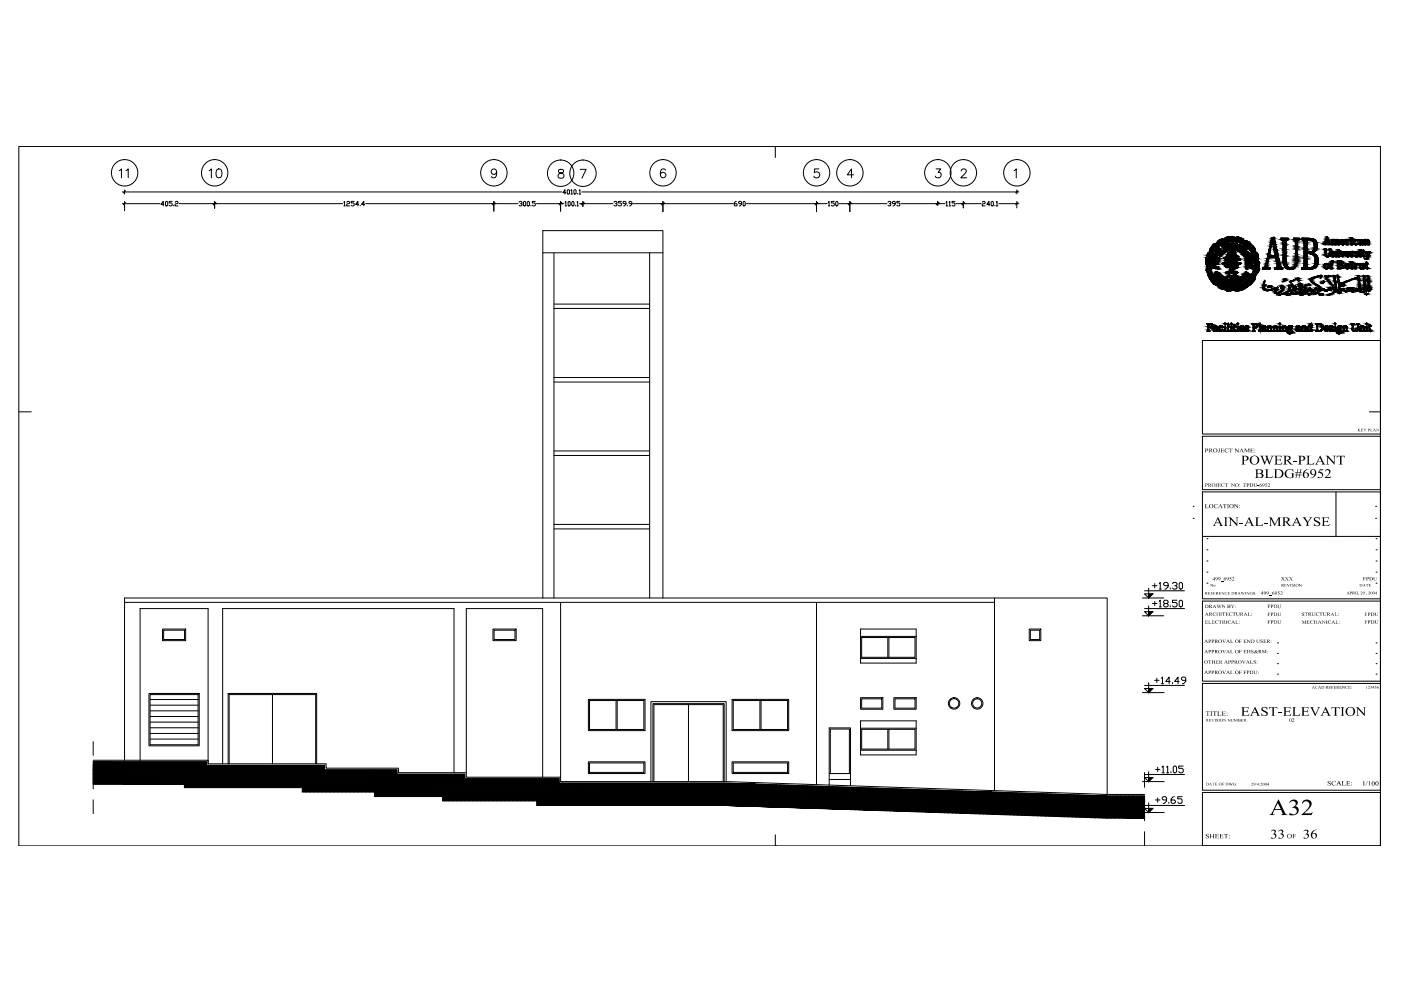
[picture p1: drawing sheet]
<svg xmlns="http://www.w3.org/2000/svg" width="420mm" height="297mm" viewBox="0 0 420 297" stroke-linecap="round" stroke-linejoin="round" font-family="sans-serif">
<!-- layer: 6952-2F$0$A-GLAZ -->
<g fill="none" stroke="#000" stroke-width=".3">
<path d="M162.8 75.8h36M166.1 75.8v103.4M194.8 75.8v103.4M166.1 91.1h28.7M166.1 92.5h28.7M166.1 113.2h28.7M166.1 114.5h28.7M166.1 135.2h28.7M166.1 136.5h28.7M166.1 157.2h28.7M166.1 158.5h28.7M162.8 179.2v-110.1h36v110.1"/>
<path d="M342.6 179.2h6.4M37.4 180.6h260.9M48.7 188.6h7v3.4h-7zM49.1 188.9h6.2v2.8h-6.2zM147.8 188.6h7v3.4h-7zM148.2 188.9h6.2v2.8h-6.2zM258.1 188.6h16.7v10.2h-16.7zM258.1 197.4h16.7M258.1 190.8h16.7M258.4 191.1h16v5.9h-16zM266.2 191.1v5.9M266.6 191.1v5.9"/>
<path d="M308.7 188.6h3.4v3.4h-3.4zM309 188.9h2.8v2.8h-2.8zM342.6 184.6h6.4M44.7 207.9h15v15.7h-15zM45 208.2h14.4v15h-14.4zM45 209.7h14.4M45 211.4h14.4M45 213.1h14.4M45 214.8h14.4M45 216.5h14.4M45 218.1h14.4M45 219.8h14.4"/>
<path d="M81.7 208.2v20.7M176.5 209.6h16.9v9.4h-16.9zM176.8 210h16.3v8.7h-16.3zM184.8 210v8.7M185.1 210v8.7M206.5 211.2v23.1M219.6 209.6h16.9v9.4h-16.9zM219.9 210h16.3v8.7h-16.3zM227.9 210v8.7M228.2 210v8.7M258.1 209.1h6.7v3.5h-6.7zM258.1 216.1h16.7v10.2h-16.7z"/>
<path d="M258.1 218.3h16.7M258.4 218.6h16v5.9h-16zM258.4 209.5h6v2.8h-6zM266.2 218.6v5.9M266.6 218.6v5.9M268.1 209.1h6.7v3.5h-6.7zM268.4 209.5h6v2.8h-6zM342.6 207.6h6.5M28 228.3h33.9v1.1h35.4v1.4h21.7v1.3h20.4v1.3h28.3v1.3h50.1l114.2 3.9h11.3M28.8 228.3l-.8 .9M30 228.3l-2 2.2M31.3 228.3l-3.3 3.3"/>
<path d="M32.4 228.3l-4.4 4.5M33.6 228.3l-5.6 5.8M34.9 228.3l-6.7 6.7M36 228.3l-6.6 6.7M37.2 228.3l-6.6 6.7M38.5 228.3l-6.7 6.7M39.6 228.3l-6.6 6.7M40.8 228.3l-6.6 6.7M42.1 228.3l-6.7 6.7M43.2 228.3l-6.6 6.7M44.4 228.3l-6.6 6.7M45 221.5h14.4"/>
<path d="M45.6 228.3l-6.6 6.7M46.8 228.3l-6.7 6.7M48 228.3l-6.7 6.7M49.2 228.3l-6.6 6.7M50.4 228.3l-6.7 6.7M51.6 228.3l-6.7 6.7M52.8 228.3l-6.6 6.7M54 228.3l-6.7 6.7M55.2 228.3l-6.7 6.7M56.4 228.3l-6.6 6.7M57.6 228.3l-6.7 6.7M58.8 228.3l-6.7 6.7"/>
<path d="M60 228.3l-6.6 6.7M61.2 228.3l-6.7 6.7M61.9 228.8l-6.6 6.7M62.6 229.4l-6.7 6.7M63.8 229.4l-6.7 6.7M65 229.4l-6.7 6.7M66.2 229.4l-6.7 6.7M67.4 229.4l-6.7 6.7M68.4 228.9v-21h26.6v21M68.6 229.4l-6.7 6.7M68.7 228.9v-20.7h26v20.7M69.7 229.4l-6.6 6.7"/>
<path d="M71 229.4l-6.7 6.7M72.2 229.4l-6.7 6.7M73.3 229.4l-6.6 6.7M74.6 229.4l-6.7 6.7M75.7 229.4l-6.6 6.7M76.9 229.4l-6.6 6.7M78.2 229.4l-6.7 6.7M79.3 229.4l-6.6 6.7M80.5 229.4l-6.6 6.7M81.8 229.4l-6.7 6.7M82.9 229.4l-6.6 6.7M84.1 229.4l-6.6 6.7"/>
<path d="M85.4 229.4l-6.7 6.7M86.5 229.4l-6.6 6.7M87.7 229.4l-6.7 6.7M88.9 229.4l-6.6 6.7M90.1 229.4l-6.6 6.7M91.3 229.4l-6.7 6.7M92.5 229.4l-6.6 6.7M93.7 229.4l-6.6 6.7M94.9 229.4l-6.7 6.7M96.1 229.4l-6.6 6.7M97.3 229.4l-6.7 6.7M97.3 230.6l-6.7 6.7"/>
<path d="M98.4 230.8l-6.7 6.6M99.6 230.8l-6.7 6.6M100.8 230.8l-6.7 6.6M102 230.8l-6.7 6.6M103.2 230.8l-6.7 6.6M104.4 230.8l-6.7 6.6M105.6 230.8l-6.7 6.6M106.8 230.8l-6.7 6.6M108 230.8l-6.7 6.6M109.2 230.8l-6.7 6.6M110.4 230.8l-6.7 6.6M111.6 230.8l-6.7 6.6"/>
<path d="M112.7 230.8l-6.6 6.6M114 230.8l-6.7 6.6M115.2 230.8l-6.7 6.6M116.3 230.8l-6.6 6.6M117.6 230.8l-6.7 6.6M118.8 230.8l-6.7 6.6M119 231.7l-6.7 6.7M119.8 232.1l-6.7 6.7M121 232.1l-6.6 6.7M122.2 232.1l-6.7 6.7M123.4 232.1l-6.7 6.7M124.6 232.1l-6.6 6.7"/>
<path d="M125.8 232.1l-6.7 6.7M127 232.1l-6.7 6.7M128.2 232.1l-6.6 6.7M129.4 232.1l-6.7 6.7M130.6 232.1l-6.7 6.7M131.8 232.1l-6.6 6.7M133 232.1l-6.7 6.7M134.2 232.1l-6.7 6.7M135.4 232.1l-6.7 6.7M136.6 232.1l-6.7 6.7M137.8 232.1l-6.7 6.7M139 232.1l-6.7 6.7"/>
<path d="M139.4 232.9l-6.7 6.7M140.1 233.4l-6.7 6.7M141.2 233.4l-6.6 6.7M142.5 233.4l-6.7 6.7M143.7 233.4l-6.7 6.7M144.8 233.4l-6.6 6.7M146.1 233.4l-6.7 6.7M147.2 233.4l-6.6 6.7M148.4 233.4l-6.6 6.7M149.7 233.4l-6.7 6.7M150.8 233.4l-6.6 6.7M152 233.4l-6.6 6.7"/>
<path d="M153.3 233.4l-6.7 6.7M154.4 233.4l-6.6 6.7M155.6 233.4l-6.6 6.7M156.9 233.4l-6.7 6.7M158 233.4l-6.6 6.7M159.2 233.4l-6.6 6.7M160.4 233.4l-6.6 6.7M161.6 233.4l-6.6 6.7M162.8 233.4l-6.7 6.7M164 233.4l-6.6 6.7M165.2 233.4l-6.6 6.7M166.4 233.4l-6.7 6.7"/>
<path d="M167.6 233.4l-6.6 6.7M167.7 234.6l-6.7 6.7M168.7 234.7l-6.7 6.7M169.9 234.7l-6.7 6.7M171.1 234.7l-6.7 6.7M172.3 234.7l-6.7 6.7M173.5 234.7l-6.7 6.7M174.7 234.7l-6.7 6.7M175.9 234.7l-6.7 6.7M176.5 228.3h16.9v3.6h-16.9zM176.8 228.7h16.3v2.8h-16.3zM177.1 234.7l-6.7 6.7"/>
<path d="M178.3 234.7l-6.7 6.7M179.5 234.7l-6.7 6.7M180.7 234.7l-6.7 6.7M181.9 234.7l-6.7 6.7M183.1 234.7l-6.7 6.7M184.2 234.7l-6.6 6.7M185.5 234.7l-6.7 6.7M186.7 234.7l-6.7 6.7M187.8 234.7l-6.6 6.7M189.1 234.7l-6.7 6.7M190.3 234.7l-6.7 6.7M191.4 234.7l-6.6 6.7"/>
<path d="M192.7 234.7l-6.7 6.7M193.9 234.7l-6.7 6.7M195 234.7l-6.6 6.7M195.8 234.3v-23.4h21.4v23.4M196.1 234.3v-23.1h20.8v23.1M196.3 234.7l-6.7 6.7M197.5 234.7l-6.7 6.7M198.6 234.7l-6.6 6.7M199.9 234.7l-6.7 6.7M201.1 234.7l-6.7 6.7M202.2 234.7l-6.6 6.7M203.4 234.7l-6.6 6.7"/>
<path d="M204.7 234.7l-6.7 6.7M205.8 234.7l-6.6 6.7M207 234.7l-6.6 6.7M208.3 234.7l-6.7 6.7M209.4 234.7l-6.7 6.7M210.6 234.7l-6.6 6.7M211.9 234.7l-6.7 6.7M213 234.7l-6.7 6.7M214.2 234.7l-6.6 6.7M215.4 234.7l-6.6 6.7M216.6 234.7l-6.7 6.7M217.8 234.7l-6.6 6.7"/>
<path d="M219 234.8l-6.6 6.6M219.6 228.3h16.9v3.6h-16.9zM219.9 228.7h16.3v2.8h-16.3zM220.1 234.8l-6.6 6.6M221.3 234.9l-6.6 6.5M222.5 234.9l-6.5 6.5M223.6 235l-6.5 6.4M224.8 235l-6.5 6.4M225.9 235l-6.4 6.5M227.1 235.1l-6.4 6.4M228.3 235.1l-6.5 6.5M229.4 235.1l-6.5 6.5"/>
<path d="M230.6 235.2l-6.5 6.4M231.7 235.2l-6.4 6.5M232.9 235.2l-6.4 6.5M234.1 235.3l-6.5 6.5M235.2 235.3l-6.5 6.5M236.4 235.4l-6.5 6.4M237.5 235.4l-6.4 6.5M238.7 235.5l-6.4 6.4M239.9 235.5l-6.5 6.4M241 235.5l-6.5 6.5M242.2 235.5l-6.5 6.5M243.3 235.6l-6.4 6.5"/>
<path d="M244.5 235.6l-6.4 6.5M245.7 235.7l-6.5 6.4M246.8 235.7l-6.5 6.5M248 235.8l-6.5 6.4M248.7 235.4v-17.2h6.4v17.2M248.7 231.9h6.4M248.7 233.6h6.4M249 231.9v-13.4h5.7v13.4M249.1 235.8l-6.4 6.5M250.3 235.8l-6.4 6.5M251.5 235.9l-6.5 6.4M252.6 235.9l-6.5 6.5"/>
<path d="M253.8 236l-6.5 6.4M254.9 236l-6.4 6.4M256.1 236l-6.4 6.5M257.2 236.1l-6.4 6.4M258.1 224.9h16.7M258.4 236.1l-6.5 6.5M259.6 236.1l-6.5 6.5M260.7 236.2l-6.4 6.5M261.9 236.2l-6.5 6.5M263 236.3l-6.4 6.4M264.2 236.3l-6.5 6.5M265.4 236.3l-6.5 6.5"/>
<path d="M266.5 236.4l-6.4 6.4M267.7 236.4l-6.5 6.5M268.8 236.5l-6.4 6.4M270 236.5l-6.5 6.5M271.2 236.5l-6.5 6.5M272.3 236.6l-6.4 6.4M273.5 236.6l-6.5 6.5M274.6 236.6l-6.4 6.5M275.8 236.7l-6.5 6.5M277 236.7l-6.5 6.5M278.1 236.8l-6.4 6.4M279.3 236.8l-6.5 6.4"/>
<path d="M280.4 236.9l-6.4 6.4M281.6 236.9l-6.5 6.4M282.8 236.9l-6.5 6.5M283.9 237l-6.4 6.4M285.1 237l-6.5 6.5M286.2 237l-6.4 6.5M287.4 237.1l-6.5 6.4M288.6 237.1l-6.5 6.5M289.7 237.2l-6.4 6.4M290.9 237.2l-6.5 6.5M292 237.2l-6.4 6.5M293.2 237.3l-6.5 6.4"/>
<path d="M294.4 237.3l-6.5 6.5M295.5 237.4l-6.4 6.4M296.7 237.4l-6.5 6.4M297.8 237.4l-6.4 6.5M299 237.4l-6.5 6.5M300.2 237.5l-6.5 6.5M301.3 237.5l-6.4 6.5M302.5 237.6l-6.5 6.5M303.6 237.6l-6.4 6.5M304.8 237.7l-6.5 6.4M306 237.7l-6.5 6.5M307.1 237.7l-6.4 6.5"/>
<path d="M308.3 237.8l-6.5 6.4M309.4 237.8l-6.4 6.5M310.6 237.9l-6.5 6.4M311.8 237.9l-6.5 6.4M312.9 237.9l-6.4 6.5M314.1 238l-6.5 6.4M315.2 238l-6.4 6.5M316.4 238l-6.5 6.5M317.6 238.1l-6.5 6.5M318.7 238.1l-6.4 6.5M319.9 238.2l-6.5 6.4M321 238.2l-6.4 6.5"/>
<path d="M322.2 238.3l-6.5 6.4M323.4 238.3l-6.5 6.4M324.5 238.3l-6.4 6.5M325.7 238.4l-6.5 6.4M326.8 238.4l-6.4 6.5M328 238.4l-6.5 6.5M329.2 238.5l-6.5 6.4M330.3 238.5l-6.4 6.5M331.5 238.5l-6.5 6.5M332.7 238.6l-6.5 6.5M333.9 238.6l-6.6 6.5M335 238.6l-6.5 6.6"/>
<path d="M336.2 238.6l-6.5 6.6M337.5 238.6l-6.7 6.6M338.6 238.6l-6.7 6.6M339.8 238.6l-6.6 6.6M341.1 238.6l-6.7 6.6M342.2 238.6l-6.7 6.6M342.6 234.3h6.5M343.3 238.7l-6.5 6.5M343.3 239.9l-5.3 5.3M342.6 243.5h6.5M343.3 241.1l-4.2 4.1M343.3 242.3l-2.9 2.9"/>
<path d="M343.3 243.5l-1.7 1.7M343.3 244.7l-.6 .5"/>
<circle cx="286.1" cy="210.8" r="1.42"/>
<circle cx="286.1" cy="210.8" r="1.71"/>
<circle cx="293.1" cy="210.8" r="1.38"/>
<circle cx="293.1" cy="210.8" r="1.71"/>
</g>
<!-- layer: PROJECTION -->
<g fill="none" stroke="#000" stroke-width=".3">
<path d="M298.3 179.2v57.8M168.1 180.6v52.4M244.9 180.6v54.6M28 222.3v4.1M28 229.7v6.7M28 239.7v4.2M37.4 227.9v-48.7h294.6v58.9M42 227.9v-45.5h20.4v46.5M66.8 228.9v-46.5h69.4v49.2M139.8 231.6v-49.2h22.9v50.6M195.2 234.3v-24h22.6v24M343.3 231.6v4.4"/>
<path d="M343.3 239.3v6.7M343.3 249.3v4.2"/>
</g>
<!-- layer: quotation -->
<g fill="none" stroke="#000" stroke-width=".3">
<path d="M36.7 57.5h131.8M37.4 56.9v1.3M169.7 57.7h-.9l.6-.8v1.3M170.3 56.9l.5 .2v.9l-.2 .2-.5-.2v-.9zM171.2 57.1l.3-.2v1.3M171.2 58.2h.5M172.1 57.1l.3-.2 .4 .2v.9l-.2 .2-.5-.2zM173.2 58v.2M173.7 57.1l.2-.2v1.3M173.7 58.2h.4M174.5 57.5h131.1M304.9 56.9v1.3"/>
<path d="M36.7 61h11.3M37.4 60.4v2.8M49.2 61.3h-.9l.7-.9v1.3M49.8 60.4l.5 .2v.9l-.2 .2-.5-.2v-.9zM51.6 60.4h-.9v.4h.7l.2 .2-.2 .7-.7-.2M52.1 61.5v.2M52.5 60.6l.3-.2h.4l.2 .2-.2 .4-.7 .3v.4h.9M53.7 61h49.1M64.4 60.4v2M103.1 60.6l.2-.2v1.3M103.1 61.7h.5M104 60.6l.2-.2h.5l.2 .2-.2 .4-.7 .3v.4h.9"/>
<path d="M106.2 60.4h-.9v.4h.7l.2 .2-.2 .7-.7-.2M107.5 61.3h-.8l.6-.9v1.3M108 61.5v.2M109.3 61.3h-.9l.7-.9v1.3M109.7 61h45.6M148.1 60.4v2.9M155.7 60.6l.2-.2 .7 .2v.2l-.5 .2M156.3 61l.3 .3-.3 .4-.6-.2M157.2 60.4l.5 .2v.9l-.2 .2-.5-.2v-.9zM158.1 60.6l.2-.2 .5 .2v.9l-.2 .2-.5-.2zM159.2 61.5v.2M160.5 60.4h-.8v.4h.6l.2 .2-.2 .7-.6-.2"/>
<path d="M160.9 61h8.2M168.1 60.4v2.9M169.5 60.6l.2-.2v1.3M169.5 61.7h.4M170.6 60.4l.4 .2v.9l-.2 .2-.4-.2v-.9zM171.7 60.4l.4 .2v.9l-.2 .2-.4-.2v-.9zM172.6 61.5v.2M173 60.6l.2-.2v1.3M173 61.7h.5M173.8 61h10M174.8 60.4v1.5M184.1 60.6l.7-.2 .3 .4-.5 .2"/>
<path d="M184.8 61l.3 .3-.3 .4-.7-.2M186.4 60.4h-.9v.4h.7l.2 .2-.2 .7-.7-.2M187.7 61h-.7l-.2-.2 .2-.4 .7 .2v.7l-.7 .4M188.1 61.5v.2M189.5 61h-.7l-.2-.2 .2-.4 .7 .2v.7l-.7 .4M189.8 61h30.1M198.8 60.4v3.1M220.8 60.4l-.6 .4v.7l.2 .2 .7-.2-.3-.5h-.6M222.4 61h-.7l-.2-.2 .2-.4h.5l.2 .2v.7l-.7 .4M223.1 60.4l.4 .2v.9l-.2 .2-.4-.2v-.9zM223.8 61h24.3M244.9 60.4v3.1"/>
<path d="M248.4 60.6l.2-.2v1.3M248.4 61.7h.4M250.2 60.4h-.9v.4h.7l.2 .2-.2 .7-.7-.2M250.6 60.6l.3-.2 .4 .2v.9l-.2 .2-.5-.2zM251.6 61h14.4M254.9 60.4v3.1M266.3 60.6l.2-.2 .7 .2v.2l-.5 .2M266.9 61l.3 .3-.3 .4-.6-.2M268.5 61h-.7l-.2-.2 .2-.4h.5l.2 .2v.7l-.7 .4M269.8 60.4h-.8v.4l.8 .2v.5l-.2 .2-.6-.2M270.2 61h13.2M281.2 60.4v1.1"/>
<path d="M283.7 60.6l.2-.2v1.3M283.7 61.7h.5M284.6 60.6l.2-.2v1.3M284.6 61.7h.5M286.4 60.4h-.9v.4h.7l.2 .2-.2 .7-.7-.2M286.7 61h7.5M288.9 60.4v1.9M294.6 60.6l.2-.2h.4l.3 .2-.3 .4-.6 .3v.4h.9M296.8 61.3h-.9l.7-.9v1.3M297.2 60.6l.3-.2 .4 .2v.9l-.2 .2-.5-.2zM298.4 61.5v.2M298.8 60.6l.2-.2v1.3"/>
<path d="M298.8 61.7h.5M299.6 61h6M304.9 60.4v1.9"/>
</g>
<!-- layer: 0 -->
<g fill="none" stroke="#000" stroke-width=".3">
<path d="M37.6 57.2l-.6 .6M305.3 57.2l-.7 .6M37.6 60.7l-.6 .7M64.7 60.7l-.7 .7M148.4 60.7l-.6 .7M168.5 60.7l-.7 .7M175.1 60.7l-.6 .7M199.2 60.7l-.7 .7M245.2 60.7l-.7 .7M255.2 60.7l-.7 .7M281.6 60.7l-.7 .7M289.2 60.7l-.6 .7"/>
<path d="M305.3 60.7l-.7 .7"/>
</g>
<!-- layer: SECT -->
<g fill="none" stroke="#000" stroke-width=".3">
<path d="M35.8 51.1l.6-.5v2.7M37.8 51.1l.7-.5v2.7M62.8 51.1l.6-.5v2.7M65.2 50.8a.87 .87 0 0 1 1.2 .3 1.34 1.34 0 0 1-.9 2.2 1.7 1.7 0 0 1-.3-2.5zM148.9 51.5a.83 .83 0 0 1-1.1 .7 .83 .83 0 0 1-.3-1.3 .83 .83 0 0 1 1.3 .1 1.84 1.84 0 0 1-.6 2.3l-.7-.1-.1-.3M167.6 50.9a.54 .54 0 0 0 .3 .9 .96 .96 0 0 1 1 .4 .96 .96 0 0 1 0 1.1l-.9 .1a.77 .77 0 0 1-.7-.8 .77 .77 0 0 1 .8-.7l.5-.1a.54 .54 0 0 0 .3-.9zM174 50.8h1.8l-1.3 2.6M199.6 51a.79 .79 0 0 0-1.2-.2 1.53 1.53 0 0 0 .5 2.5 .83 .83 0 0 0 .8-.8 .83 .83 0 0 0-.8-.9 .83 .83 0 0 0-.9 .8M245.6 50.6h-1.3l-.1 1.2a.94 .94 0 0 1 1.4 0 .94 .94 0 0 1-.2 1.4 .94 .94 0 0 1-1.3-.4M256 52.4h-1.9l1.3-1.8v2.7M280.7 50.6h1.4l-.7 1a.89 .89 0 0 1 .6 1.5 .89 .89 0 0 1-1.5-.3M288.3 51.3l.5-.7 .9 .3a.83 .83 0 0 1-.3 1.1l-1.3 1.3h1.8"/>
<path d="M304.1 51.1l.7-.5v2.7"/>
</g>
<!-- layer: Taxe -->
<g fill="none" stroke="#000" stroke-width=".3">
<circle cx="37.4" cy="51.8" r="4"/>
<circle cx="64.4" cy="51.8" r="4"/>
<circle cx="148.1" cy="51.8" r="4"/>
<circle cx="168.1" cy="51.9" r="4"/>
<circle cx="174.8" cy="51.9" r="4"/>
<circle cx="198.8" cy="51.8" r="4"/>
<circle cx="244.9" cy="51.8" r="4"/>
<circle cx="254.9" cy="51.8" r="4"/>
<circle cx="281.3" cy="51.8" r="4"/>
<circle cx="288.9" cy="51.8" r="4"/>
<circle cx="305" cy="51.8" r="4"/>
</g>
<!-- layer: FRAME 050 -->
<g fill="none" stroke="#000" stroke-width=".3">
<path d="M232.5 43.9v3.3M5.6 123.4h3.8M410.7 123.4h3.3M357.8 151.8h.1M357.8 155.4h.1M412.6 151.8h.1M412.6 155.4h.1M362 161.5h.1M362 164.8h.1M362 168.1h.1M362 171.5h.1M362 174.8h.1"/>
<path d="M412.7 161.5h.1M412.7 164.8h.1M412.7 168.1h.1M412.7 171.5h.1M412.7 174.8h.1M383.1 198.9h.1M383.1 195.8h.1M383.1 192.7h.1M412.7 198.9h.1M412.7 195.8h.1M412.7 192.7h.1M383.1 202.1h.1"/>
<path d="M412.7 202.1h.1M232.5 253.5h.1M232.5 250.2v3.3"/>
</g>
<!-- layer: LAYER_1 -->
<g fill="#000" stroke="#000" stroke-width=".3">
<path d="M363.4 78.6h1.1zM363.3 79.7h.4zM363.5 77.7h.7zM363.5 78.6h1zM363.8 77.1h.2zM364.1 78.7h.4zM364.2 79.5h.3zM364.2 76h.3zM364.3 79.8h.2zM364.7 77.3h.1zM364.8 79.2h.3zM365 77.9h.1z"/>
<path d="M365.1 79.1h.2zM365.1 78.8h.2zM365.2 80h.2zM365.2 77.9h.3zM365.3 72.4h9zM365.3 77.7h.2zM365.6 75.8h.2zM365.8 76.8h.2zM365.8 75.6h.1zM366.2 71.8h6.6zM366.4 75.8h.1zM366.5 71.7h6.3z"/>
<path d="M366.5 73.7h.2zM366.5 76h.2zM366.8 75.3h.2zM366.9 71.7h5.8zM366.9 79.3h.1zM367 75.6h.2zM367.3 75.3h.1zM367.4 73.2h.2zM367.5 77.6h4.5zM367.5 75.3h.2zM367.6 77.6h.2zM367.7 74.3h.2z"/>
<path d="M368 76.2h.3zM368.2 74.6h.2zM368.2 74.2h.2zM368.4 71h.2zM368.5 74.1h.2zM368.6 75.7h2zM368.7 76.2h1.9zM369 74.1h.2zM369.2 72.9h.2zM370.2 74.8h.2zM370.4 76.5h.2zM370.4 79.8h.2z"/>
<path d="M370.9 74.3h.1zM371.1 77.2h.3zM371.1 71.1h.3zM371.5 75.2h.2zM371.4 77.5h.2zM372 75.3h.2zM372.1 75.6h.2zM372.5 75.6h.2zM372.8 76.2h.2zM372.9 76.1h.2zM372.9 76.4h.2zM373 76.1h.1z"/>
<path d="M373 76.4h.2zM373.1 76.2h.2zM373.3 75.2h.2zM373.4 75.6h.2zM373.5 75.8h.1zM373.4 75.8h.2zM373.5 77.5h.2zM373.6 75.5h.1zM373.6 74.5h.2zM373.5 75.1h.1zM373.6 75.6h.2zM373.6 77.7h.3z"/>
<path d="M373.6 77.8h.1zM373.6 78h.5zM373.7 75.6h.2zM373.8 78.2h.1zM373.8 75.8h.1zM373.8 79.4h.2zM373.8 79.7h.2zM373.8 77.6h.2zM373.9 78.1h.2zM373.8 78.5h.1zM373.8 78.7h.2zM373.9 80h.3z"/>
<path d="M374 78.4h.2zM374 75.6h.2zM374.1 79.6h.1zM374 78.7h.2zM374.2 77h.3zM374.5 78h.2zM374.4 77.8h.2zM374.6 78.8h.2zM374.5 78.3h.2zM374.7 76h.2zM374.9 79.7h.8zM374.9 77h.5z"/>
<path d="M374.9 77.6h.1zM375.1 76.9h.2zM375.4 77.7h.2zM375.4 78.1h.3zM375.5 79.9h.2zM381.6 71.3h.6zM381.9 71.2h.2zM397.2 73h.2zM397.3 72.8h.2zM397.4 72.4h.2zM397.5 72.1h.2zM397.9 71h.1z"/>
<path d="M398.7 76.6h.1zM398.8 76.3h.2zM399.3 78.2h.5zM399.5 71.8h.2zM399.5 78.2h.2zM399.6 75.4h.2zM399.7 72h.2zM399.8 71.9h.2zM399.9 75.6h.1zM399.8 72h.1zM400.1 71.8h.2zM400.6 72h.2z"/>
<path d="M400.7 72h.1zM401.3 75.1h.3zM401.3 75.4h.3zM402.5 71.8h.4zM403 75.7h.2zM403 73.2h.2zM403 75.6h.2zM403.9 71.8h.2zM403.9 79h.4zM404.2 71.9h.1zM404 75.4h.4zM404.6 76.8h.1z"/>
<path d="M405 71.9h.4zM405.1 75.5h.3zM405.2 71.5h.2zM405.2 71.8h.2zM405.3 79h.3zM405.9 75.6h.2zM406.3 73.3h.7zM406.6 79.2h.2zM406.5 71.8h.3zM406.6 77h.4zM406.7 75.4h.3zM407 73.2h.2z"/>
<path d="M407 72.2h.2zM407 79.2h.2zM407.8 79h.2zM407.9 75.1h.2zM407.9 75.4h.2zM408 71.8h.3zM408.2 72.4h.5zM408.4 72.4h.3zM408.8 79h.2zM409.2 76.8h.2zM409.4 71.8h.1zM409.5 79h.8z"/>
<path d="M409.5 72.1h.2zM409.6 72h.2zM409.6 77.8h.2zM409.8 77.6h.2zM410.1 77h.2zM410 77.3h.2zM410.3 76.6h.1zM410.4 76.1h.2zM410.4 76.4h.1zM410.6 75.8h.1zM410.6 75.7h.2zM410.6 75.6h.2z"/>
<path d="M362 97.1h1.6zM362.2 97.1h.9zM362.2 99.2h.5zM363 98.2h.4zM363.1 97.1h.5zM363.1 98h.3zM363.2 97.1h.4zM363.4 97.2h.2zM364.2 97.8h.3zM364.3 82.3h.2zM364.3 97.7h.5zM364.4 98.4h.3z"/>
<path d="M364.4 97.7h.3zM364.5 80.5h.2zM364.5 99.1h.2zM364.5 98.3h.3zM364.5 97.8h.4zM364.6 98.3h.5zM364.6 99.1h.2zM364.9 99.3h.2zM365 82.6h.2zM364.9 80.1h.2zM365 80.4h.2zM365.1 80.4h.4z"/>
<path d="M365.1 80.7h.2zM365.1 82.5h.3zM365.2 82.5h.2zM365.2 81.9h.2zM365.3 80.3h.1zM365.1 82h.2zM365.3 80.6h.2zM365.4 81.7h.2zM365.5 83.4h.3zM365.6 82.5h.3zM365.8 97.8h.3zM365.8 97.8h.7z"/>
<path d="M365.9 82.4h.2zM365.9 83.1h.2zM365.9 83.9h.2zM365.9 84.1h.2zM366.1 83.4h.1zM366.1 97.7h.2zM366.3 83.1h.2zM366.3 97.9h.3zM366.4 83.8h.1zM366.4 98.2h.2zM366.4 98.2h.3zM366.5 83.7l.1-.1z"/>
<path d="M366.7 83h.2zM366.8 84.5h.2zM366.7 83.6h.2zM367 97.9h.1zM367.1 83.3h.2zM367.2 83.5h.3zM367.6 84.5h.2zM367.7 80.1h.2zM367.8 84.4h.3zM367.8 83.7h.2zM368 99.2h.7zM368 83.8h.2z"/>
<path d="M368 84.9h.1zM368 85.1h.2zM368.2 84.5h.2zM368.2 85h.2zM368.3 85.1h.1zM368.3 83h.2zM368.4 83.9h.2zM368.4 82.5h.3zM368.5 83.8h.4zM368.4 82.6h.2zM368.6 84.9h.4zM368.7 84.3l-.1 .1z"/>
<path d="M368.9 81.2h.9zM368.6 83.8h.3zM368.9 84.1h.1zM368.9 97.9h.1zM368.9 83.1h.2zM368.9 82.7h.2zM369 83h.2zM369 83h.3zM369 82.6h.2zM369.1 85h.4zM369.2 83.3h.1zM369.2 84.7h.2z"/>
<path d="M369.2 96.9h.2zM369.2 82.8h.2zM369.2 83.2h.2zM369.2 97.2h.2zM369.5 82h.4zM369.5 84.9h.2zM369.6 83.8h.3zM369.6 84.6h.2zM369.8 84.4h.2zM369.7 85.3h.1zM369.9 82.8h.1zM370 83.1h.2z"/>
<path d="M370 83.2h.2zM369.9 85.2h.2zM370 84.9h.1zM370.1 97.4h.2zM370.2 99.3h.2zM370.2 84.6h.2zM370.3 82.7h.2zM370.3 85.1h.3zM370.4 84.5h.2zM370.5 99.1h.1zM370.6 87.2h.7zM370.6 81.4h.3z"/>
<path d="M370.9 99.2h.6zM371.1 96.9h.2zM371.1 97.2h.2zM371.4 83.4h.2zM371.7 84.6h.1zM371.7 83.7h.2zM371.8 84.3h.2zM371.9 99.1h1zM372 99.1h.9zM372 97.9h.2zM372.2 84.5h.2zM372.2 97.7h.6z"/>
<path d="M372.3 83h.1zM372.4 97.8h.4zM372.5 97.8h.4zM372.6 99.1h.3zM372.8 99h.2zM373.2 81.8l.2 .1zM373.4 99.2h.8zM373.5 99.3h.7zM373.5 97.8h.3zM373.5 97.8h.8zM373.6 81.4l.2 .1zM373.6 97.7h.5z"/>
<path d="M373.7 99.3h.3zM373.7 98.6h.6zM373.7 97.7h.2zM373.8 80.2h.3zM373.9 97.8h.4zM374 80h.2zM374 98.7h.4zM374 99.2h.2zM374.1 98.8h.3zM374.5 82.2h.2zM375.2 80.3h.4zM375.4 80.6h.2z"/>
<path d="M375.7 97.1h1.2zM376.1 98.2h.7zM376.4 98.3h.2zM377.4 97.1h.2zM378.6 97.8h.4zM378.6 97.8h.8zM378.7 98.5h.2zM378.9 97.7h.3zM379 85.7h.2zM379 98.3h.3zM379.1 98.3h.4zM379.1 99.1h.2z"/>
<path d="M379.3 98.3h.2zM379.8 97.9h.2zM380.1 98h.3zM380.3 86h1.1zM380.4 98h.2zM380.5 85.7h.1zM380.5 97.9h.3zM380.5 97.9h.7zM380.5 97.9h.2zM380.8 97.7h.2zM381.1 85.7h.2zM381.6 97.9h.1z"/>
<path d="M381.8 98h.3zM382.2 97.9h.2zM382.2 97.9h.3zM382.4 97.8h.5zM382.8 86.6h.2zM383.4 97.9h.2zM383.4 88.4h.2zM384 86.3h1zM384.3 85.6h.4zM384.4 85.5h.2zM384.4 97.9h.4zM384.5 98h.3z"/>
<path d="M384.7 84.4h.2zM384.9 98h.1zM384.9 97.9h.3zM384.9 97.9h.8zM384.9 97.9h.2zM385.2 97.7h.2zM385.4 83.9h.1zM385.4 83.8h.1zM386.1 88.5h.1zM386.2 99.4h.2zM386.3 98.9h.2zM386.3 98.8h.2z"/>
<path d="M386.4 99.3h1.2zM386.5 87h.3zM386.5 88.3h.2zM386.5 99.3h1.1zM386.6 87.9l.3 .2h-.4zM386.5 98.7h.6zM386.6 99.3h1zM386.8 99.3h.8zM386.9 97.8h.3zM386.9 99.3h.7zM386.9 97.8h.8zM387 99.8h.4z"/>
<path d="M387.1 84.4h.1zM387.1 99.3h.5zM387.1 99.8h.3zM386.8 97.7h.4zM387.2 99.3h.4zM387.2 99.8h.2zM387.4 99.7h.2zM388 87h.2zM388.6 87.2l.2 .1h-.3zM388.8 98.2h.2zM389 97.8h.3zM389.2 98.4h.3z"/>
<path d="M389.3 97.7h.1zM389.3 83.4h.2zM389.3 86.9h.3zM389.3 99.1h.2zM389.3 98.3h.3zM389.3 97.8h.4zM389.4 86.6h.7zM389.4 98.3h.5zM389.4 83.4l.1-.1zM389.4 99.1h.2zM389.6 85.8h.9zM389.6 99h.3z"/>
<path d="M389.7 99.3h.2zM389.8 84.9h.2zM390.1 88.1h.1zM390.2 85.9h.3zM390.2 97.9h.1zM390.3 86h.2zM390.3 99.2h.5zM390.4 98h.3zM390.6 88h.2zM390.8 97.9h.3zM390.8 97.9h.8zM390.8 98h.1z"/>
<path d="M391.1 97.7h.2zM391.7 85.5h.4zM391.8 85.5h.4zM391.8 85.4h.4zM391.9 85.3h.1zM392.4 88.4h.2zM392.5 99.3h.2zM392.7 97.7h.1zM392.8 97.8h.3zM392.8 99.1h.2zM393 83.8h.2zM393.1 83.5h.5z"/>
<path d="M393.1 97.8h.3zM393.3 87.3h.2zM393.5 99.1h.1zM393.8 87.8h.2zM394 88.2h.3zM394.7 97.1h1.4zM394.7 99.2h1.4zM395 87h.2zM395.3 82.7h1.1zM395.5 97.1h.8zM395.6 86.4h.2zM395.6 99.1h.7z"/>
<path d="M395.7 97.1h.6zM395.7 99.1h.6zM395.8 97.2h.6zM395.8 99.1h.5zM395.9 88.1h.1zM395.9 99.1h.4zM396 82.6h.3zM396 83.3l.1-.1zM396 97.2h.5zM396.1 99h.4zM396.1 82.9h.2zM396.3 84.6h.2z"/>
<path d="M396.3 85h.2zM396.5 84.4h.7zM396.5 88h.2zM396.8 86.6h.2zM396.9 84.3h.2zM397.1 98.8h.4zM397.4 82.6l.2 .1zM397.7 97.8h.5zM397.9 97.8h.3zM398 99.1h.3zM398.2 99h.1zM398.4 82.9h.2z"/>
<path d="M398.5 82.6h.3zM398.7 82.7h.2zM398.7 99.2h.8zM398.9 99.3h.6zM398.9 97.8h.3zM398.9 98.5h.7zM399 98.6h.6zM399 87h.2zM399.1 85.2h.3zM399.2 97.8h.4zM399.3 99.2h.3zM400 82.6h.2z"/>
<path d="M400.1 99.2h.6zM400.3 96.9h.1zM401 99.4h.2zM401.2 99.9h.8zM401.2 97.9h.2zM401.3 99.3h1.1zM401.4 97.7h.5zM401.3 98.7h.6zM401.5 99.3h.9zM401.6 86.9h.2zM401.5 88h.3zM401.6 99.3h.8z"/>
<path d="M401.7 97.8h.3zM401.7 99.3h.7zM401.8 97.8h.7zM401.8 99.8h.4zM401.9 99.3h.5zM401.6 97.7h.4zM402 99.3h.4zM402.1 99.8h.2zM402.2 99.4h.2zM402.3 99.4h.2zM402.8 99.2h.4zM402.8 98h.3z"/>
<path d="M402.8 86.5h.2zM403.2 97.9h.3zM403.2 97.9h.8zM403.2 97.9h.1zM403.4 97.7h.4zM403.5 87.5h.2zM403.5 97.7h.2zM403.9 86.7h.2zM404.4 80.4h.2zM405.4 97.1h.5zM406.1 99.3h.6zM406.3 99.3h.2z"/>
<path d="M406.5 99.2h.5zM406.6 83.3h.2zM406.8 99.1h.2zM406.8 86.4h.2zM406.9 97.1h.5zM407.1 98.7h.2zM407.6 97.9h.2zM407.9 98h.3zM408.1 80.6h.2zM408.2 98h.2zM408.3 97.9h.3zM408.3 97.9h.7z"/>
<path d="M408.3 97.9h.2zM408.5 80.4h.2zM408.6 97.7h.2zM408.7 80.6h.4zM409.1 86.4h.2zM409.5 88.2h.5zM409.6 88.2h.5zM409.6 97.9h.4zM409.8 80.5h.5zM410.2 80.4h.2zM410.5 87h.1zM410.6 99.1h.6z"/>
<path d="M411 99.1h.2zM386.7 100h.2zM401.5 100h.2z"/>
<path d="M361.6 77.8v.2h1.4zM361.6 77.8h1.5l-.1 .2z"/>
<path d="M361.6 78l1.4 .1zM361.6 78l1.4 .1z"/>
<path d="M361.6 78.1h1.4zM361.6 78.1h1.4z"/>
<path d="M361.6 78.1l1.4 .1zM361.6 78.1l1.4 .1z"/>
<path d="M361.6 78.2l1.4 .1zM361.6 78.2l1.4 .1z"/>
<path d="M361.6 78.3v.2h1.4zM361.6 78.3h1.4v.2z"/>
<path d="M361.6 78.5h1.4zM361.6 78.5h1.4z"/>
<path d="M361.6 78.5l1.4 .1zM361.6 78.5l1.4 .1z"/>
<path d="M361.6 78.6l1.4 .1zM361.6 78.6l1.4 .1z"/>
<path d="M361.6 78.7v.1h1.3zM361.6 78.7h1.4l-.1 .1z"/>
<path d="M361.6 78.8h1.3zM361.6 78.8h1.3z"/>
<path d="M361.6 78.8l1.3 .1zM361.6 78.8l1.3 .1z"/>
<path d="M361.6 77.6h1.5zM361.7 77.6h1.4z"/>
<path d="M361.6 77.6l1.5 .1zM361.6 77.6l1.5 .1z"/>
<path d="M361.6 77.7l1.5 .1zM361.6 77.7l1.5 .1z"/>
<path d="M361.6 77.8h1.5zM361.6 77.8h1.5z"/>
<path d="M361.6 78.9l1.3 .1zM361.6 78.9l1.3 .1z"/>
<path d="M361.6 79h1.3zM361.6 79h1.3z"/>
<path d="M361.6 79h1.3zM361.6 79h1.3z"/>
<path d="M361.8 77.2l-.1 .4h1.4zM361.8 77.2h1.4l-.1 .4z"/>
<path d="M361.7 77.6h1.4zM361.7 77.6h1.4z"/>
<path d="M361.7 77.6h1.4zM361.7 77.6h1.4z"/>
<path d="M361.6 79h1.3zM361.6 79h1.3z"/>
<path d="M361.7 79l1.2 .1zM361.7 79l1.2 .1z"/>
<path d="M361.8 77l1.4 .1zM361.8 77h1.5z"/>
<path d="M361.8 77.1l1.4 .1zM361.8 77.1l1.4 .1z"/>
<path d="M361.7 79.1l.1 .2h1.1zM361.7 79.1h1.2v.2z"/>
<path d="M361.9 76.8l-.1 .2h1.5zM361.9 76.8h1.5l-.1 .2z"/>
<path d="M361.8 79.3v.2h1.1zM361.8 79.3h1.1v.2z"/>
<path d="M361.8 79.5h1.2zM361.8 79.5h1.2z"/>
<path d="M362 76.5l-.1 .3h1.5zM362 76.5h1.4v.3z"/>
<path d="M361.8 79.5h1.2zM361.8 79.5h1.2z"/>
<path d="M361.9 79.5h1.1zM361.9 79.5h1.1z"/>
<path d="M361.9 79.5l1.1 .1zM361.9 79.5l1.1 .1z"/>
<path d="M361.9 79.6l1.1 .1zM361.9 79.6l1.1 .1z"/>
<path d="M361.9 79.7v.1h1.1zM361.9 79.7h1.1v.1z"/>
<path d="M362 76.5h1.4zM362 76.4h1.5z"/>
<path d="M362 76.5h1.4zM362 76.5h1.4z"/>
<path d="M362.1 76.2l-.1 .2h1.5zM362.1 76.2h1.5l-.1 .2z"/>
<path d="M362.1 76.2h1.5zM362.2 76.1h1.5z"/>
<path d="M362.2 76l1.5 .1zM362.2 76h1.5z"/>
<path d="M362.2 76.1h1.5zM362.2 76.1h1.5z"/>
<path d="M362.3 75.9h1.4zM362.3 75.9h1.4z"/>
<path d="M362.2 75.9l1.5 .1zM362.2 75.9h1.5z"/>
<path d="M362.3 75.8h1.5zM362.3 75.8h1.5z"/>
<path d="M362.3 75.8l1.5 .1zM362.3 75.8l1.5 .1z"/>
<path d="M362.3 75.9h1.5zM362.3 75.9h1.5z"/>
<path d="M362.3 75.8h1.5zM362.4 75.8h1.4z"/>
<path d="M362.4 75.8h1.4zM362.5 75.7h1.4z"/>
<path d="M362.5 75.7h1.4zM362.5 75.6l1.4 .1z"/>
<path d="M362.6 75.5l-.1 .1h1.4zM362.6 75.5h1.4z"/>
<path d="M362.7 75.4l-.1 .1h1.4zM362.7 75.4h1.4z"/>
<path d="M362.8 75.3l1.3 .1zM362.8 75.3h1.4z"/>
<path d="M362.8 75.3h1.4zM362.8 75.2l1.4 .1z"/>
<path d="M362.8 75h1.5zM362.9 75h1.5z"/>
<path d="M362.8 75v.2h1.4zM362.8 75h1.5l-.1 .2z"/>
<path d="M362.8 75.2h1.4zM362.8 75.2h1.4z"/>
<path d="M362.9 74.7l1.6 .1zM362.9 74.7h1.7z"/>
<path d="M362.9 74.8l1.5 .1zM362.9 74.8h1.6z"/>
<path d="M362.9 74.9l1.5 .1zM362.9 74.9h1.5z"/>
<path d="M362.9 74.5l1.7 .2zM362.9 74.5h1.8z"/>
<path d="M363 74.5h1.7zM363 74.5h1.8z"/>
<path d="M363 74.4l1.8 .1zM363 74.4h1.8z"/>
<path d="M363 74.5h1.8zM363 74.5h1.8z"/>
<path d="M363 74.4h1.9zM363.1 74.3h1.8z"/>
<path d="M361.9 79.8h1.1zM361.9 79.8h1.1z"/>
<path d="M363.1 74.3h1.9zM363.1 74.2h2z"/>
<path d="M363.1 74.3h1.8zM363.1 74.3h1.9z"/>
<path d="M363.2 74.1l-.1 .1h2zM363.2 74.1h2z"/>
<path d="M363.2 74.1h2zM363.3 74h1.9z"/>
<path d="M363.4 73.9l-.1 .1h1.9zM363.4 73.9h2l-.2 .1z"/>
<path d="M363.3 78.8l1.2 .1zM363.3 78.8l1.2 .1z"/>
<path d="M363.3 78.9h1.2zM363.3 78.9h1.2z"/>
<path d="M363.3 78.9l1.2 .1zM363.3 78.9l1.2 .1z"/>
<path d="M363.3 79h1.1zM363.3 79h1.2z"/>
<path d="M363.3 79h.5zM363.3 79h.5z"/>
<path d="M363.3 79l.8 .1zM363.3 79l.8 .1z"/>
<path d="M363.3 79.1h.9zM363.3 79.1h.9z"/>
<path d="M363.3 79.4h.7zM363.4 79.4h.7z"/>
<path d="M363.3 79.4l.7 .1zM363.3 79.4h.7z"/>
<path d="M363.3 79.5h.4zM363.3 79.5h.7z"/>
<path d="M363.3 79.5h.4zM363.3 79.5h.4z"/>
<path d="M363.3 79.5l1.2 .1zM363.3 79.5l1.2 .1z"/>
<path d="M363.3 79.6l1.2 .1zM363.3 79.6l1.2 .1z"/>
<path d="M363.4 79.4h.7zM363.4 79.4h.8z"/>
<path d="M363.4 78.2h.2zM363.4 78.2h.2z"/>
<path d="M363.4 78.2l.2 .1zM363.4 78.2l.2 .1z"/>
<path d="M363.4 78.3l.2 .1zM363.4 78.3l.2 .1z"/>
<path d="M363.4 78.4h.2zM363.4 78.4h.2z"/>
<path d="M363.4 78.4h.2zM363.4 78.4h.2z"/>
<path d="M363.4 78.4h.2zM363.4 78.4h.2z"/>
<path d="M363.4 78.4h.3zM363.4 78.4h.3z"/>
<path d="M363.4 78.4l.6 .1zM363.4 78.4l.6 .1z"/>
<path d="M363.4 78.5h.6zM363.4 78.5h.6z"/>
<path d="M363.4 78.5h.9zM363.4 78.5h.9z"/>
<path d="M363.4 73.8l2 .1zM363.4 73.8h2.1z"/>
<path d="M363.4 78h.2zM363.4 77.9l.2 .1z"/>
<path d="M363.4 78h.2zM363.4 78h.2z"/>
<path d="M363.4 78l.2 .1zM363.4 78l.2 .1z"/>
<path d="M363.4 78.1h.2zM363.4 78.1h.2z"/>
<path d="M363.4 78.1h.2zM363.4 78.1h.2z"/>
<path d="M363.4 78.1h.2zM363.4 78.1h.2z"/>
<path d="M363.4 78.1h.2zM363.4 78.1h.2z"/>
<path d="M363.4 78.1h.2zM363.4 78.1h.2z"/>
<path d="M363.4 78.1h.2zM363.4 78.1h.2z"/>
<path d="M363.4 78.1l.2 .1zM363.4 78.1l.2 .1z"/>
<path d="M363.4 78.6h1.1zM363.4 78.5l1.1 .1zM363.4 78.5l1.1 .1z"/>
<path d="M363.5 73.7l-.1 .1h2.1zM363.5 73.7h2.1z"/>
<path d="M363.4 79.4h.8zM363.5 79.4h.8z"/>
<path d="M363.5 77.6h.5zM363.5 77.6h.5z"/>
<path d="M363.5 77.6h.5zM363.5 77.6h.5z"/>
<path d="M363.5 77.6h.7zM363.5 77.6h.7z"/>
<path d="M363.5 73.7h2.1zM363.6 73.6h2.2z"/>
<path d="M363.5 78.8h1zM364.2 78.8h.3z"/>
<path d="M363.4 79.1h1.1zM363.4 79.1h1.1z"/>
<path d="M363.5 79.1l1 .1zM363.5 79.1l1 .1z"/>
<path d="M363.5 79.4h.8zM363.7 79.3h.7z"/>
<path d="M363.6 77.4l.1 .1zM363.6 77.4h.2z"/>
<path d="M363.5 77.5h.2zM363.5 77.5h.2z"/>
<path d="M363.5 77.5h.2zM363.5 77.5h.2z"/>
<path d="M363.5 77.5h.2zM363.5 77.5h.2z"/>
<path d="M363.5 77.5l.2 .1zM363.5 77.5l.2 .1z"/>
<path d="M363.5 77.6h.2zM363.5 77.6h.2z"/>
<path d="M363.5 77.6h.2zM363.5 77.6h.2z"/>
<path d="M363.5 77.6h.3zM363.5 77.6h.3z"/>
<path d="M363.5 77.7h.7zM363.5 77.6l.7 .1zM363.5 77.6l.7 .1z"/>
<path d="M363.6 77.3h.2zM363.6 77.3h.2z"/>
<path d="M363.6 77.3h.2zM363.6 77.3h.2z"/>
<path d="M363.6 77.3h.2zM363.6 77.3h.2z"/>
<path d="M363.6 77.3l.2 .1zM363.6 77.3l.2 .1z"/>
<path d="M363.6 77.4h.2zM363.6 77.4h.2z"/>
<path d="M363.6 77.4h.2zM363.6 77.4h.2z"/>
<path d="M363.5 77.7h.7zM363.5 77.7h.7z"/>
<path d="M363.6 73.6h2.2zM363.7 73.6h2.1z"/>
<path d="M363.7 77.1l.5 .1zM363.7 77.1l.5 .1z"/>
<path d="M363.6 77.2l.7 .1zM363.6 77.2l.7 .1z"/>
<path d="M363.6 77.3h.3zM363.6 77.3h.3z"/>
<path d="M363.9 73.4l-.2 .2h2.1zM363.9 73.4h2.3l-.4 .2z"/>
<path d="M363.7 79.3h.7zM363.7 79.3h.8z"/>
<path d="M363.7 77.1h.4zM363.7 77.1h.4z"/>
<path d="M363.6 77.7h.7zM363.6 77.7h.7z"/>
<path d="M363.3 79h.4zM363.3 79h.8z"/>
<path d="M363.7 77.7l.6 .1zM363.7 77.7l.6 .1z"/>
<path d="M363.8 79.3h.7zM363.9 79.3h.6z"/>
<path d="M363.4 78.4h.4zM363.4 78.4h.4z"/>
<path d="M363.8 76.7l.5 .1zM363.8 76.7l.5 .1z"/>
<path d="M363.8 78.3h.2zM363.9 78.2l.1 .1z"/>
<path d="M363.8 78.3l.2 .1zM363.8 78.3l.2 .1z"/>
<path d="M363.8 78.4h.2zM363.8 78.4h.2z"/>
<path d="M363.8 78.4h.2zM363.8 78.4h.2z"/>
<path d="M363.8 78.4h.2zM363.8 78.4h.2z"/>
<path d="M363.8 78.4h.2zM363.8 78.4h.2z"/>
<path d="M363.8 78.4h.2zM363.8 78.4h.2z"/>
<path d="M363.5 78.6h1zM363.4 78.6h1.1zM363.4 78.6h1.1z"/>
<path d="M363.6 77.3h.2zM363.6 77.3h.3z"/>
<path d="M363.8 76.6l.2 .1zM363.8 76.6l.2 .1z"/>
<path d="M363.8 76.8h.5zM363.8 76.8h.5z"/>
<path d="M363.9 73.3h2.3zM364 73.3h2.3z"/>
<path d="M363.9 73.3l2.3 .1zM363.9 73.3l2.3 .1z"/>
<path d="M363.9 73.4h2.3zM363.9 73.4h2.3z"/>
<path d="M363.6 79.2h.9zM363.6 79.2h.9z"/>
<path d="M363.9 78l.1 .1zM363.9 78l.1 .1z"/>
<path d="M363.9 78.1h.1zM363.9 78.1h.1z"/>
<path d="M363.9 78.1h.2zM363.9 78.1h.2z"/>
<path d="M363.9 78.1h.2zM363.9 78.1h.2z"/>
<path d="M363.9 78.1h.2zM363.9 78.1h.2z"/>
<path d="M363.9 78.1h.2zM363.9 78.1h.2z"/>
<path d="M363.9 78.1h.2zM363.9 78.1h.2z"/>
<path d="M363.9 78.1l.1 .1zM363.9 78.1h.2z"/>
<path d="M363.9 78.2h.1zM363.9 78.2h.1z"/>
<path d="M363.7 77.8h.8zM363.7 77.8h.8z"/>
<path d="M363.9 80h.4zM364 80h.3z"/>
<path d="M363.9 79.3h.6zM364.1 79.2l.4 .1z"/>
<path d="M363.8 77.1h.2zM363.7 77.1h.3z"/>
<path d="M363.9 77.3h.4zM363.9 77.3h.4z"/>
<path d="M363.8 76.8h.6zM363.8 76.8h.6z"/>
<path d="M364 73.3h2.3zM364 73.3h2.3z"/>
<path d="M364 79.9h.3zM364 79.9h.4z"/>
<path d="M364 79.9l.3 .1zM364 79.9l.3 .1z"/>
<path d="M363.9 77.8h.6zM363.9 77.8h.6z"/>
<path d="M364 73.3h2.3zM364 73.2h2.4z"/>
<path d="M363.9 79.2h.6zM363.9 79.2h.6z"/>
<path d="M364 77.3h.3zM364 77.3h.3z"/>
<path d="M364.1 73.2h2.3zM364.1 73.2h2.4z"/>
<path d="M364 79.9h.4zM364.1 79.8h.4z"/>
<path d="M364 77.3h.3zM364 77.3h.3z"/>
<path d="M364 77.3h.3zM364 77.3h.3z"/>
<path d="M364 77.5h.6zM364.1 77.5h.6z"/>
<path d="M364 77.5h.5zM364 77.5h.6z"/>
<path d="M364 77.5l.3 .1zM364 77.5h.4z"/>
<path d="M364 77.6h.3zM364 77.6h.3z"/>
<path d="M364 77.6h.3zM364 77.6h.3z"/>
<path d="M364 77.6h.3zM364 77.6h.3z"/>
<path d="M364 77.6h.2zM364 77.6h.2z"/>
<path d="M364 77.8h.6zM364 77.8h.6z"/>
<path d="M363.3 79.7h.8zM363.3 79.7h1.1z"/>
<path d="M363.8 78.6l.7 .1zM363.8 78.6l.7 .1z"/>
<path d="M364 77.3h.3zM364 77.3h.3z"/>
<path d="M364.1 77.3l.2 .1zM364.1 77.3l.2 .1z"/>
<path d="M364.1 77.4h.2zM364.1 77.4h.2z"/>
<path d="M364.1 77.4h.7zM364.1 77.4h.7z"/>
<path d="M364.1 77.4l.7 .1zM364.1 77.4h.7z"/>
<path d="M364 77.8l.7 .1zM364 77.8l.7 .1z"/>
<path d="M364.1 76l.4 .1zM364.1 76l.4 .1z"/>
<path d="M364.1 76.2h.2zM364.1 76.2h.2z"/>
<path d="M364.1 76.2h.2zM364.1 76.2h.2z"/>
<path d="M364.1 76.2h.2zM364.1 76.2h.2z"/>
<path d="M364.1 76.2h.2zM364.1 76.2h.2z"/>
<path d="M364.1 76.2l.2 .1zM364.1 76.2l.2 .1z"/>
<path d="M364.1 76.3h.2zM364.1 76.3h.2z"/>
<path d="M364.1 76.3l.2 .1zM364.1 76.3l.2 .1z"/>
<path d="M364.1 73.2h2.4zM364.2 73.1h2.4z"/>
<path d="M364.1 79.8h.4zM364.2 79.8h.3z"/>
<path d="M364.1 79.2h.4zM364.1 79.2h.4zM364.1 79.2h.4zM364.1 79.2h.4z"/>
<path d="M364.1 76h.4zM364.2 76h.3z"/>
<path d="M364.1 76.4l.2 .1zM364.1 76.4l.2 .1z"/>
<path d="M364.2 73.1h2.4zM364.3 73.1h2.3z"/>
<path d="M364.2 73.1h2.4zM364.2 73.1h2.4z"/>
<path d="M364.2 79.8h.3zM364.3 79.8h.2z"/>
<path d="M364.2 76h.3zM364.2 76h.3zM364.3 75.9l.2 .1z"/>
<path d="M364.1 76.5h.3zM364.1 76.5h.3z"/>
<path d="M364.2 76.5h.3zM364.2 76.5h.3z"/>
<path d="M364.2 76.5h.3zM364.2 76.5h.3z"/>
<path d="M364 77.6h.2zM364 77.6h.3z"/>
<path d="M364.3 73.1h2.4zM364.3 73.1h2.4z"/>
<path d="M363.3 79.1h1zM363.3 79.1h1z"/>
<path d="M364.3 77.4h.5zM364.3 77.4h.5z"/>
<path d="M364.3 75.9h.2zM364.3 75.9h.2z"/>
<path d="M364.2 76.5l.3 .1zM364.2 76.5l.3 .1z"/>
<path d="M364.3 76.6h.3zM364.3 76.6h.3z"/>
<path d="M364.3 77.4h.5zM364.3 77.3l.5 .1z"/>
<path d="M364.1 77.9h.5zM364.1 77.9h.6z"/>
<path d="M364 76.8l.8 .2zM364 76.8l.8 .2z"/>
<path d="M364.1 76.2h.2zM364.1 76.2h.2zM364.1 76.1l.2 .1zM364.1 76.1h.2z"/>
<path d="M364.3 76.6h.3zM364.3 76.6h.3z"/>
<path d="M364.3 73.1h2.4zM364.5 73h2.4z"/>
<path d="M364.3 78.4h.2zM364.4 78.4h.1z"/>
<path d="M364.3 78.4h.2zM364.3 78.4h.2z"/>
<path d="M364.3 78.4h.2zM364.3 78.4h.2z"/>
<path d="M364.3 78.4l.2 .1zM364.3 78.4l.2 .1z"/>
<path d="M364.3 78.5h.2zM364.3 78.5h.2z"/>
<path d="M364.3 78.5h.2zM364.3 78.5h.2z"/>
<path d="M363.4 78.5h.9zM363.4 78.5h.9z"/>
<path d="M364.3 78.5h.2zM364.3 78.5h.2z"/>
<path d="M364.1 76.1h.2zM364.1 76.1h.3z"/>
<path d="M364.3 76.6l.4 .1zM364.3 76.6l.4 .1z"/>
<path d="M364.4 78.1h.2zM364.4 78.1h.2z"/>
<path d="M364.4 78.1h.2zM364.4 78.1h.2z"/>
<path d="M364.4 78.1h.2zM364.4 78.1h.2z"/>
<path d="M364.4 78.1h.2zM364.4 78.1h.2z"/>
<path d="M364.4 78.1h.2zM364.4 78.1h.2z"/>
<path d="M364.4 78.1l.2 .1zM364.4 78.1l.2 .1z"/>
<path d="M364.4 78.2h.2zM364.4 78.2h.2z"/>
<path d="M364.4 78.2l.2 .1zM364.4 78.2l.2 .1z"/>
<path d="M364.4 78.3l.1 .1zM364.4 78.3h.2z"/>
<path d="M364.4 78.4h.1zM364.4 78.4h.1z"/>
<path d="M364.4 78.4h.1zM364.4 78.4h.1z"/>
<path d="M364.1 78.7h.4zM364.1 78.7h.4zM364.1 78.7h.4z"/>
<path d="M364.4 77.3h.4zM364.4 77.3h.4z"/>
<path d="M364 77.5h.4zM364 77.5h.5z"/>
<path d="M364.3 77.9h.3zM364.3 77.9h.3z"/>
<path d="M364.3 77h.6zM364.3 77h.6z"/>
<path d="M364.3 76.7h.8zM364.3 76.7h.8z"/>
<path d="M364.5 73h2.4zM364.7 72.9h2.3z"/>
<path d="M364.5 77.3h.3zM364.6 77.3h.2z"/>
<path d="M364.4 77l.5 .1zM364.4 77l.5 .1z"/>
<path d="M364.4 76.7l.7 .1zM364.4 76.7l.7 .1z"/>
<path d="M364.4 77.9l.2 .1zM364.4 77.9l.2 .1z"/>
<path d="M364.6 77.3h.2zM364.6 77.3h.2z"/>
<path d="M364.6 75.4h.5zM364.6 75.3l.5 .1z"/>
<path d="M364.6 75.4h.6zM364.6 75.4h.6z"/>
<path d="M364.7 75.2l.2 .1zM364.7 75.2l.2 .1z"/>
<path d="M364.6 75.4h.7zM364.6 75.4h.7z"/>
<path d="M364.6 75.4l.7 .1zM364.6 75.4l.7 .1z"/>
<path d="M364.5 77.1l.4 .1zM364.5 77.1h.4z"/>
<path d="M364.5 76.8h.4zM364.5 76.8h.6z"/>
<path d="M364.6 75.5h.3zM364.6 75.5h.3z"/>
<path d="M364.7 75.5h.2zM364.7 75.5h.2z"/>
<path d="M364.7 75.5h.2zM364.7 75.5h.2z"/>
<path d="M364.7 72.9h2.3zM364.8 72.9h2.3z"/>
<path d="M364.7 75.5l.2 .1zM364.7 75.5l.2 .1z"/>
<path d="M364.7 75.6h.2zM364.7 75.6h.2z"/>
<path d="M364.7 75.6h.2zM364.7 75.6h.2z"/>
<path d="M364.7 75.6h.3zM364.7 75.6h.3z"/>
<path d="M364.8 75.6h.2zM364.8 75.6h.2z"/>
<path d="M364.8 72.9h2.3zM364.8 72.9h2.4z"/>
<path d="M364.8 75.6h.2zM364.8 75.6h.2z"/>
<path d="M364.8 75.6l.2 .1zM364.8 75.6l.2 .1z"/>
<path d="M364.8 75.7h.2zM364.8 75.7h.2z"/>
<path d="M364.8 72.9h2.4zM364.9 72.9h2.3z"/>
<path d="M363 74.4h1.8zM363 74.4h1.9z"/>
<path d="M364.7 77.2h.2zM364.7 77.2h.2z"/>
<path d="M364.8 76.3h.3zM364.9 76.2l.2 .1z"/>
<path d="M364.8 75.7h.3zM364.8 75.7h.3z"/>
<path d="M364.8 75.7h.3zM364.8 75.7h.3z"/>
<path d="M364.8 75.7l.3 .1zM364.8 75.7l.3 .1z"/>
<path d="M364.8 78.9l.2 .1zM364.8 78.9l.2 .1z"/>
<path d="M364.8 79h.3zM364.8 79h.3z"/>
<path d="M364.8 79.2h.3zM364.9 79.2h.2z"/>
<path d="M364.8 79.2h.3zM364.8 79.2h.3z"/>
<path d="M364.8 78.7l.5 .1zM364.8 78.7l.5 .1z"/>
<path d="M364.9 72.9h2.3zM364.9 72.8h2.4z"/>
<path d="M364.9 76.2h.2zM364.9 76.2h.2z"/>
<path d="M364.9 76.2h.2zM364.9 76.2h.2z"/>
<path d="M364.9 76.7h.3zM364.9 76.6l.3 .1z"/>
<path d="M364.8 75.5h.6zM364.8 75.5h.6z"/>
<path d="M364.9 75.8h.2zM364.9 75.8h.2z"/>
<path d="M364.9 75.8h.2zM364.9 75.8h.2z"/>
<path d="M364.9 75.8h.2zM364.9 75.8h.2z"/>
<path d="M364.8 79h.4zM364.8 79h.4z"/>
<path d="M364.9 79.2h.2zM365 79.2h.2z"/>
<path d="M364.9 78.4h.4zM364.9 78.4h.4z"/>
<path d="M364.9 78.4l.5 .1zM364.9 78.4l.5 .1z"/>
<path d="M364.9 72.8h2.4zM365 72.8h2.5z"/>
<path d="M364.8 76.3h.3zM364.8 76.3h.3z"/>
<path d="M364.9 76.3l.3 .1zM364.9 76.3l.3 .1z"/>
<path d="M364.9 76.6h.3zM365 76.6h.2z"/>
<path d="M364.9 76.6h.3zM364.9 76.6h.3z"/>
<path d="M364.9 75.5h.5zM364.9 75.5h.5z"/>
<path d="M365 72.7l2.5 .1zM365 72.7h2.7z"/>
<path d="M364.9 76.4l.3 .1zM364.9 76.4l.3 .1z"/>
<path d="M365 76.5h.2zM365 76.5h.2z"/>
<path d="M365 76.5l.2 .1zM365 76.5l.2 .1z"/>
<path d="M365 79.2h.2zM365 79.2h.3z"/>
<path d="M365.1 72.6l2.6 .1zM365.1 72.6h2.9z"/>
<path d="M365 76.5h.2zM365 76.5h.2z"/>
<path d="M365 76.5h.2zM365 76.5h.2z"/>
<path d="M364.9 75.5h.6zM364.9 75.5h.6z"/>
<path d="M364.9 75.9h.4zM364.9 75.9h.5z"/>
<path d="M365 75.9l.2 .1zM365 75.9h.3z"/>
<path d="M364.9 79h.4zM364.9 79h.4z"/>
<path d="M365 79.2h.3zM365.1 79.1l.2 .1z"/>
<path d="M365 78.5h.3zM365 78.5h.4z"/>
<path d="M365 77.9h.4zM365 77.9h.4z"/>
<path d="M365 77.9h.4zM365 77.9h.4z"/>
<path d="M365 78h.2zM365 78h.2z"/>
<path d="M365.1 72.6h3zM365.1 72.6h3.1z"/>
<path d="M365.1 72.6h2.9zM365.1 72.6h3z"/>
<path d="M365 75.5l.5 .1zM365 75.5l.5 .1z"/>
<path d="M365 76h.3zM365 76h.3z"/>
<path d="M365.1 74.8h.3zM365.1 74.7l.3 .1z"/>
<path d="M365.1 74.8h.3zM365.1 74.8h.3z"/>
<path d="M365.1 74.8h.4zM365.1 74.8h.4z"/>
<path d="M365.1 79.1h.2zM365.1 79.1h.2z"/>
<path d="M365.1 72.5h3.2zM365.1 72.5h3.4z"/>
<path d="M365.1 72.5l3.1 .1zM365.1 72.5h3.2z"/>
<path d="M365.1 76l.2 .1zM365.1 76l.2 .1z"/>
<path d="M365.1 74.8h.5zM365.1 74.8h.5z"/>
<path d="M365.1 79.1h.2zM365 79l.3 .1zM365 79l.3 .1z"/>
<path d="M365.1 77.9h.4zM365.2 77.9h.3z"/>
<path d="M365.1 78l.1 .1zM365.1 78l.1 .1z"/>
<path d="M365.1 77.5l.5 .1zM365.1 77.5l.5 .1z"/>
<path d="M365.1 72.5h3.5zM365.2 72.4h3.7z"/>
<path d="M365.1 72.5h3.4zM365.1 72.5h3.5z"/>
<path d="M365.1 75.6h.5zM365.1 75.6h.5z"/>
<path d="M365.1 75.8h.3zM365.2 75.8h.2z"/>
<path d="M365.1 75.8h.3zM365.1 75.8h.3z"/>
<path d="M365.1 75.8h.3zM365.1 75.8h.3z"/>
<path d="M365.1 74.8l.6 .1zM365.1 74.8l.6 .1z"/>
<path d="M365.1 74.9h.6zM365.1 74.9h.6z"/>
<path d="M365.1 79.1h.2zM365.1 79.1h.2zM365.1 79.1h.2z"/>
<path d="M365 78.5h.3zM365 78.5h.3z"/>
<path d="M365.1 77.6h.3zM365.1 77.6h.3z"/>
<path d="M365.1 75.6h.5zM365.1 75.6h.5z"/>
<path d="M365.2 75.7h.2zM365.2 75.7h.2z"/>
<path d="M365.2 75.7h.2zM365.2 75.7h.2z"/>
<path d="M365.2 75.7l.2 .1zM365.2 75.7l.2 .1z"/>
<path d="M364.9 78.4h.3zM364.9 78.4h.3zM364.9 78.4h.3zM364.9 78.4h.3z"/>
<path d="M365.2 72.4h9.1zM365.3 72.4h9zM365.3 72.3l9 .1z"/>
<path d="M365.2 72.4h3.8zM365.2 72.4h3.9z"/>
<path d="M365.2 75.6h.5zM365.2 75.6h.5z"/>
<path d="M365.2 75.6h.6zM365.3 75.6h.5z"/>
<path d="M365.2 75.6l.6 .1zM365.2 75.6l.6 .1z"/>
<path d="M365.2 75.7h.6zM365.2 75.7h.6z"/>
<path d="M365.1 74.9l.8 .1zM365.1 74.9l.8 .1z"/>
<path d="M365.2 75h.2zM365.2 75h.2z"/>
<path d="M365.2 75h.2zM365.2 75h.2z"/>
<path d="M364.8 78.7h.4zM364.8 78.7h.4z"/>
<path d="M365.1 78.8h.2zM364.9 78.8h.4zM364.9 78.8h.4z"/>
<path d="M365 77.9h.2zM365 77.9h.3z"/>
<path d="M365.1 78h.1zM365.1 78h.1z"/>
<path d="M365.2 78.1h.2zM365.2 78.1h.2z"/>
<path d="M365.2 77.2l.3 .1zM365.2 77.2l.3 .1z"/>
<path d="M365.2 77.3h.2zM365.2 77.3h.2z"/>
<path d="M365.2 75.6h.5zM365.2 75.6h.5z"/>
<path d="M365.1 78.5h.2zM365.1 78.5h.2z"/>
<path d="M365.1 77.6h.2zM365.1 77.6h.2z"/>
<path d="M365.1 77.6h.4zM365.1 77.6h.4z"/>
<path d="M365.4 72.3h8.8zM365.4 72.3h8.8z"/>
<path d="M365.2 76.2l.1 .1zM365.2 76.2h.2z"/>
<path d="M365.2 75l.3 .1zM365.2 75l.3 .1z"/>
<path d="M365.3 75.1h.2zM365.3 75.1h.2z"/>
<path d="M365.3 75.1h.2zM365.3 75.1h.2z"/>
<path d="M365.1 78.1h.2zM365.1 78.1h.2z"/>
<path d="M365.2 78.1l.2 .1zM365.2 78.1l.2 .1z"/>
<path d="M365.3 77.3l.1 .1zM365.3 77.3l.1 .1z"/>
<path d="M365.1 77.6h.2zM365.1 77.6h.2z"/>
<path d="M365.4 72.3h8.7zM365.4 72.3h8.7z"/>
<path d="M364.9 75.9h.5zM364.9 75.9h.5zM364.9 75.8l.5 .1zM364.9 75.8h.5z"/>
<path d="M365.3 75.1h.3zM365.3 75.1h.3z"/>
<path d="M365.4 77.3h.2zM365.4 77.3h.2z"/>
<path d="M365.3 77.4h.2zM365.3 77.4h.2z"/>
<path d="M365.3 77.6h.3zM365.3 77.6h.3z"/>
<path d="M365.3 77.7h.2zM365.3 77.6l.2 .1zM365.3 77.6l.2 .1z"/>
<path d="M365.4 72.2h8.5zM365.4 72.2h8.5z"/>
<path d="M365.4 72.2l8.5 .1zM365.4 72.2l8.5 .1z"/>
<path d="M365.2 76.2h.2zM365.2 76.2h.2zM365.1 76.1l.3 .1zM365.1 76.1l.3 .1z"/>
<path d="M365.4 75.1l.2 .1zM365.4 75.1l.2 .1z"/>
<path d="M365.4 75.2h.2zM365.4 75.2h.2z"/>
<path d="M365.4 77.4l.1 .1zM365.4 77.4l.1 .1z"/>
<path d="M365.4 72.2h8.3zM365.5 72.2h8.2z"/>
<path d="M365.4 77.3h.2zM365.4 77.3h.2z"/>
<path d="M365.1 77.5h.3zM365.1 77.5h.3z"/>
<path d="M365.5 72.2h7.9zM365.5 72.1l7.9 .1z"/>
<path d="M365.4 75h.5zM365.4 75h.5z"/>
<path d="M365.4 75.2l.3 .1zM365.4 75.2l.3 .1z"/>
<path d="M365.4 77.3h.2zM365.4 77.3h.2z"/>
<path d="M365.6 72.1h7.6zM365.6 72.1h7.6z"/>
<path d="M365.4 75.7h.4zM365.4 75.7h.4z"/>
<path d="M365.5 75.7h.3zM365.5 75.7h.3z"/>
<path d="M365.4 74.5h.3zM365.4 74.5h.3z"/>
<path d="M365.5 75h.4zM365.5 75h.4z"/>
<path d="M365.5 75.3h.2zM365.5 75.3h.2z"/>
<path d="M365.5 75.3h.2zM365.5 75.3h.2z"/>
<path d="M365.5 77.3l.1 .1zM365.5 77.3l.1 .1z"/>
<path d="M365.4 77.7h.1zM365.4 77.7h.1z"/>
<path d="M365.5 75.7l.3 .1zM365.5 75.7l.3 .1z"/>
<path d="M365.6 72h7.5zM365.7 72h7.4z"/>
<path d="M365.6 72l7.5 .1zM365.6 72l7.5 .1z"/>
<path d="M365.4 77.5h.2zM365.4 77.5h.2z"/>
<path d="M365.4 74.5h.2zM365.4 74.5h.2zM365.4 74.5h.2zM365.5 74.4l.1 .1z"/>
<path d="M365.5 74.5l.4 .2zM365.5 74.5l.4 .2z"/>
<path d="M365.5 75l.7 .1zM365.5 75l.7 .1z"/>
<path d="M365.6 75.1h.6zM365.6 75.1h.6z"/>
<path d="M365.5 75.3l.4 .2zM365.5 75.3l.4 .2z"/>
<path d="M365.6 76.6h.3zM365.6 76.6h.3z"/>
<path d="M365.6 74.7h.3zM365.6 74.7h.3z"/>
<path d="M365.6 75.1h.6zM365.6 75.1h.6z"/>
<path d="M365.7 72h7.3zM365.9 71.8l7.1 .2z"/>
<path d="M365.7 74.7l.2 .1zM365.7 74.7l.2 .1z"/>
<path d="M365.7 74.8h.3zM365.7 74.8h.3z"/>
<path d="M365.7 76.3l.2 .1zM365.7 76.3l.2 .1z"/>
<path d="M365.7 74.8h.3zM365.7 74.8h.3z"/>
<path d="M365.7 75.6h.2zM365.7 75.6h.2z"/>
<path d="M365.6 76.6h.2zM365.6 76.6h.2z"/>
<path d="M365.7 76.6l.2 .1zM365.7 76.6l.2 .1z"/>
<path d="M365.8 74.8h.2zM365.8 74.8h.2z"/>
<path d="M365.7 75.1h.6zM365.7 75.1h.6z"/>
<path d="M365.7 76.4h.2zM365.7 76.4h.2z"/>
<path d="M365.8 74.8l.3 .1zM365.8 74.8l.3 .1z"/>
<path d="M365.9 74.9h.2zM365.9 74.9h.2z"/>
<path d="M365.8 76.4l.2 .1zM365.8 76.4l.2 .1z"/>
<path d="M365.9 76.5h.2zM365.9 76.5h.2z"/>
<path d="M365.6 76.6h.3zM365.6 76.6h.3zM365.6 76.6h.3zM365.6 76.6h.3z"/>
<path d="M365.8 76.8h.2zM365.8 76.7l.2 .1zM365.8 76.7l.2 .1z"/>
<path d="M365.9 71.8h7zM366 71.8h6.9z"/>
<path d="M365.8 75.1l.5 .1zM365.8 75.1l.5 .1z"/>
<path d="M365.9 74.9l.3 .1zM365.9 74.9l.3 .1z"/>
<path d="M365.9 75h.3zM365.9 75h.3z"/>
<path d="M365.9 75h.3zM365.9 75h.3z"/>
<path d="M365.7 75.6h.2zM365.7 75.6h.2zM365.6 75.5l.3 .1zM365.6 75.5l.3 .1z"/>
<path d="M366 71.8h6.8zM366.1 71.8h6.7z"/>
<path d="M365.9 75.2h.4zM365.9 75.2h.4z"/>
<path d="M365.9 76.5h.3zM365.9 76.5h.3z"/>
<path d="M366 76.5h.2zM366 76.5h.2z"/>
<path d="M366 76h.2zM366 76h.2z"/>
<path d="M366 76l.4 .1zM366 76l.4 .1z"/>
<path d="M366.1 71.8h6.7zM366.2 71.8h6.6zM366.2 71.7l6.6 .1z"/>
<path d="M365.9 76.5h.2zM365.9 76.5h.2z"/>
<path d="M366.1 76.2h.1zM366.1 76.2h.2z"/>
<path d="M365.9 76.5h.2zM365.9 76.5h.2z"/>
<path d="M366.1 76.2l.1 .1zM366.1 76.2l.1 .1z"/>
<path d="M366 75.2l.2 .1zM366 75.2h.3z"/>
<path d="M366.1 76.1h.3zM366.1 76.1h.3z"/>
<path d="M366.1 76.3l.2 .1zM366.1 76.3l.2 .1z"/>
<path d="M366.2 76.1h.3zM366.2 76.1h.3z"/>
<path d="M366.2 71.7h6.6zM366.5 71.7h6.3zM366.7 71.7h6.1z"/>
<path d="M366.2 76.1h.3zM366.2 76.1h.3z"/>
<path d="M366.2 76.1l.3 .1zM366.2 76.1l.3 .1z"/>
<path d="M366 76h.3zM366 76h.3z"/>
<path d="M366.3 75.8h.2zM366.3 75.8h.2z"/>
<path d="M366.4 75.6h.2zM366.4 75.6h.2z"/>
<path d="M366.3 75.8h.2zM366.3 75.8h.3z"/>
<path d="M366.5 75.6h.1zM366.5 75.6h.1z"/>
<path d="M366.4 75.9h.1zM366.4 75.9h.1z"/>
<path d="M366.2 76.2h.3zM366.2 76.2h.3z"/>
<path d="M366.3 75.8h.2zM366.3 75.8h.2z"/>
<path d="M366.5 75.8h.3zM366.5 75.7l.3 .1z"/>
<path d="M366.5 73.7h.2zM366.5 73.7h.2z"/>
<path d="M366.5 73.7h.2zM366.5 73.7h.2z"/>
<path d="M366.5 75.7h.2zM366.5 75.7h.2z"/>
<path d="M366.5 75.7h.2zM366.5 75.7h.2z"/>
<path d="M366.5 75.7h.2zM366.5 75.7h.2z"/>
<path d="M366.6 79h5.5zM366.6 79h5.6z"/>
<path d="M366.5 73.7h.2zM366.5 73.7h.2z"/>
<path d="M366.6 73.7l.2 .1zM366.6 73.7l.2 .1z"/>
<path d="M366.6 73.8h.2zM366.6 73.8h.2z"/>
<path d="M366.7 78.9l5.5 .1zM366.7 78.9l5.5 .1z"/>
<path d="M366.6 79h5.6zM366.6 79h5.6z"/>
<path d="M366.6 79l1.6 .1zM366.6 79h1.8z"/>
<path d="M366.6 79.1h1.5zM366.6 79.1h1.6z"/>
<path d="M366.6 79.1l1.5 .1zM366.6 79.1h1.5z"/>
<path d="M366.6 79.2h1.4zM366.6 79.2h1.4z"/>
<path d="M366.6 73.8h.2zM366.6 73.8h.2z"/>
<path d="M366.7 78.9h5.5zM366.7 78.9h5.5z"/>
<path d="M366.6 79.2h1.3zM366.6 79.2h1.4z"/>
<path d="M366.7 79.2h1.1zM366.7 79.2h1.2z"/>
<path d="M366.6 73.8l.2 .1zM366.6 73.8l.2 .1z"/>
<path d="M366.7 73.9h.1zM366.7 73.9h.1z"/>
<path d="M366.7 73.9l.2 .1zM366.7 73.9l.2 .1z"/>
<path d="M366.7 74h.2zM366.7 74h.2z"/>
<path d="M366.6 75.8h.2zM366.6 75.8h.2z"/>
<path d="M366.5 76h.2zM366.5 76h.2zM366.5 75.9l.2 .1zM366.5 75.9h.2z"/>
<path d="M366.7 78.9h5.5zM366.9 78.7l5.3 .2z"/>
<path d="M366.7 79.2h.7zM366.7 79.2h.9z"/>
<path d="M366.7 74h.2zM366.7 74h.2z"/>
<path d="M366.7 71.7h6.1zM366.8 71.7h6z"/>
<path d="M366.7 79.2l.5 .1zM366.7 79.2h.6z"/>
<path d="M366.7 74l.3 .1zM366.7 74l.3 .1z"/>
<path d="M366.7 74.1h.3zM366.7 74.1h.3z"/>
<path d="M366.7 74.1l.3 .1zM366.7 74.1l.3 .1z"/>
<path d="M366.7 74.2h.3zM366.7 74.2h.3z"/>
<path d="M366.8 71.7h5.9zM366.9 71.7h5.8zM366.9 71.6l5.8 .1z"/>
<path d="M366.7 74.2h.3zM366.7 74.2h.3z"/>
<path d="M366.8 74.2l.2 .1zM366.8 74.2l.2 .1z"/>
<path d="M366.7 75.5h.2zM366.7 75.5h.3z"/>
<path d="M366.8 74.3h.2zM366.8 74.3h.2z"/>
<path d="M366.9 78.7h5.2zM367 78.7h5.1z"/>
<path d="M366.7 79.3h.3zM366.7 79.3h.5z"/>
<path d="M366.8 74.3h.3zM366.8 74.3h.3z"/>
<path d="M366.9 74.3l.2 .1zM366.9 74.3l.2 .1z"/>
<path d="M366.9 71.6h5.8zM367.1 71.5l5.6 .1z"/>
<path d="M366.9 75.6l.1 .1zM366.9 75.6h.2z"/>
<path d="M366.9 74.5h.6zM366.9 74.5h.6z"/>
<path d="M366.7 75.5h.3zM366.7 75.5h.3z"/>
<path d="M367 78.7h4.8zM367 78.7h4.8z"/>
<path d="M367 73.4l.2 .1zM367 73.4l.2 .1z"/>
<path d="M367 74.5h.4zM367 74.5h.5z"/>
<path d="M367 77.3h3.9zM367.1 77.3h3.8z"/>
<path d="M367 77.3h3.9zM367 77.3h3.9z"/>
<path d="M367 77.3h4zM367 77.3h4z"/>
<path d="M367 78.7h4.5zM367.1 78.7h4.4z"/>
<path d="M367 73.5h.2zM367 73.5h.2z"/>
<path d="M367 73.5l.3 .1zM367 73.5l.3 .1z"/>
<path d="M366.8 74.3h.2zM366.8 74.3h.2z"/>
<path d="M367 74.5l.4 .1zM367 74.5h.4z"/>
<path d="M367.1 77.2l3.7 .1zM367.1 77.2h3.7z"/>
<path d="M367 77.5h4.2zM367 77.5h4.2z"/>
<path d="M367.1 77.5l4.9 .1zM367.1 77.5l4.9 .1z"/>
<path d="M367 73.6h.3zM367 73.6h.3z"/>
<path d="M367.1 73.6h.2zM367.1 73.6h.2z"/>
<path d="M367.1 73.6l.2 .1zM367.1 73.6l.2 .1z"/>
<path d="M367.1 73.7h.2zM367.1 73.7h.2z"/>
<path d="M367.1 73.7h.2zM367.1 73.7h.2z"/>
<path d="M367.1 71.5h5.4zM367.2 71.5h5.3z"/>
<path d="M367.1 77.2h4.3zM367.2 77.2h4.2z"/>
<path d="M367.1 78.7h4.1zM367.3 78.5l3.9 .2z"/>
<path d="M367.1 73.7h.2zM367.1 73.7h.2z"/>
<path d="M367.1 73.7h.2zM367.1 73.7h.2z"/>
<path d="M367 74.6h.3zM367 74.6h.4z"/>
<path d="M367.2 77.2h4.2zM367.3 77.2h4.2z"/>
<path d="M367 73.4h.2zM367 73.4h.2zM367 73.4h.2z"/>
<path d="M367.1 73.7l.2 .1zM367.1 73.7l.2 .1z"/>
<path d="M367.2 73.8h.2zM367.2 73.8h.2z"/>
<path d="M366.9 74.4h.3zM366.9 74.4h.3z"/>
<path d="M367.2 74.4h.3zM367.3 74.4h.2z"/>
<path d="M367.2 71.5h5.2zM367.5 71.3l4.9 .2z"/>
<path d="M367.2 79.7h2.6zM367.3 79.6h2.5z"/>
<path d="M367.2 79.7h2.6zM367.2 79.7h2.6z"/>
<path d="M367.2 79.7l2.6 .1zM367.2 79.7l2.6 .1z"/>
<path d="M367.2 79.8h2.6zM367.2 79.8h2.6z"/>
<path d="M367.2 79.8h2.6zM367.2 79.8h2.6z"/>
<path d="M367.2 79.8h2.6zM367.2 79.8h2.6z"/>
<path d="M367.2 73.8l.2 .1zM367.2 73.8l.2 .1z"/>
<path d="M367.2 73.9h.2zM367.2 73.9h.2z"/>
<path d="M367.2 75l.2 .1zM367.2 75l.2 .1z"/>
<path d="M367.2 75.1h.2zM367.2 75.1h.2z"/>
<path d="M367.3 77.2h4.2zM367.4 77.1h4.1z"/>
<path d="M367.3 79.6h2.5zM367.3 79.6h2.6z"/>
<path d="M367.2 79.8h2.6zM367.2 79.8h2.6z"/>
<path d="M367.3 79.8l2.5 .1zM367.3 79.8l2.5 .1z"/>
<path d="M367.2 73.9l.2 .1zM367.2 73.9l.2 .1z"/>
<path d="M367.3 74.4h.2zM367.3 74.3h.3z"/>
<path d="M367.2 77.6h4.8zM367.2 77.6h4.8z"/>
<path d="M367.3 79.6h2.6zM367.3 79.6h2.7z"/>
<path d="M367.3 79.9h2.5zM367.3 79.9h2.5z"/>
<path d="M367.3 74h.2zM367.3 74h.2z"/>
<path d="M367.3 74l.2 .1zM367.3 74l.2 .1z"/>
<path d="M367.3 74.1h.2zM367.3 74.1h.2z"/>
<path d="M367.3 78.5h3.7zM367.6 78.5h3.4z"/>
<path d="M367.4 79.5l2.6 .1zM367.4 79.5h2.9z"/>
<path d="M367.3 74.1l.2 .1zM367.3 74.1l.2 .1z"/>
<path d="M367.3 74.2h.2zM367.3 74.2h.2z"/>
<path d="M367.3 74.2h.3zM367.3 74.2h.3z"/>
<path d="M367.3 74.3h.3zM367.4 74.3h.2z"/>
<path d="M367.3 74.3h.3zM367.3 74.3h.3z"/>
<path d="M367.3 75.1h.2zM367.3 75.1h.2z"/>
<path d="M367.3 75.3h.3zM367.4 75.2l.2 .1z"/>
<path d="M367.3 75.3h.3zM367.3 75.3h.3z"/>
<path d="M367.3 79.9h2.5zM367.3 79.9h2.5z"/>
<path d="M367.2 73.8h.2zM367.2 73.8h.2z"/>
<path d="M367.3 74.2l.3 .1zM367.3 74.2l.3 .1z"/>
<path d="M367.4 74.3h.2zM367.4 74.3h.2z"/>
<path d="M367.3 75.1l.2 .1zM367.3 75.1l.2 .1z"/>
<path d="M367.4 75.2h.2zM367.4 75.2h.2z"/>
<path d="M367.4 77.1h4.1zM367.7 77h3.9z"/>
<path d="M367.4 73.2l.2 .1zM367.4 73.2l.2 .1z"/>
<path d="M367.4 73.3h.2zM367.4 73.3h.2z"/>
<path d="M367.4 73.3h.3zM367.4 73.3h.3z"/>
<path d="M367.4 73.3l.3 .1zM367.4 73.3l.3 .1z"/>
<path d="M367.4 75.2h.2zM367.4 75.2h.2z"/>
<path d="M367.3 75.3h.1zM367.3 75.3h.2z"/>
<path d="M367.3 74h.2zM367.3 74h.2z"/>
<path d="M367.5 71.3h4.7zM367.7 71.2l4.5 .1z"/>
<path d="M367.5 79.9h2.3zM367.5 79.9h2.3z"/>
<path d="M366.9 74.5h.6zM366.9 74.5h.6zM366.9 74.4l.6 .1zM366.9 74.4l.6 .1z"/>
<path d="M367.4 73.4l.4 .1zM367.4 73.4l.4 .1z"/>
<path d="M367.5 73.5l.4 .1zM367.5 73.5l.4 .1z"/>
<path d="M367.5 73.6h.2zM367.5 73.6h.2z"/>
<path d="M367.5 73.6l.2 .1zM367.5 73.6l.2 .1z"/>
<path d="M367.5 77.6h4.5zM367.3 77.6h4.7zM367.3 77.6h4.7z"/>
<path d="M367.6 78.5h2.5zM367.6 78.4l2.5 .1z"/>
<path d="M367.5 79.9l2.3 .1zM367.5 79.9l2.3 .1z"/>
<path d="M367.5 73.7h.2zM367.5 73.7h.2z"/>
<path d="M367.6 73.7h.1zM367.6 73.7h.1z"/>
<path d="M367.6 73.7h.1zM367.6 73.7h.1z"/>
<path d="M367.6 73.7h.1zM367.6 73.7h.1z"/>
<path d="M367.6 77.6h.2zM367.6 77.6h.3z"/>
<path d="M367.6 77.9l4.2 .1zM367.6 77.9h4.3z"/>
<path d="M367.6 78h4.1zM367.6 78h4.2z"/>
<path d="M367.6 78l4.1 .1zM367.6 78l4.1 .1z"/>
<path d="M367.6 78.4h2.6zM367.6 78.4h2.7z"/>
<path d="M366.7 79.2h.9zM366.7 79.2h1.1z"/>
<path d="M367.6 80h2.2zM367.6 80h2.2z"/>
<path d="M367.6 73.7l.1 .1zM367.6 73.7l.1 .1z"/>
<path d="M367.6 73.8h.2zM367.6 73.8h.2z"/>
<path d="M367.6 73.8l.2 .1zM367.6 73.8l.2 .1z"/>
<path d="M367.6 73.9h.2zM367.6 73.9h.2z"/>
<path d="M367.6 73.9h.2zM367.6 73.9h.2z"/>
<path d="M367.6 74.8l.2 .1zM367.6 74.8l.2 .1z"/>
<path d="M367.6 78.4h2.7zM367.7 78.3h2.7z"/>
<path d="M367.6 73.9l.2 .1zM367.6 73.9l.2 .1z"/>
<path d="M367.6 74.9h.2zM367.6 74.9h.2z"/>
<path d="M367.7 71.2h4.2zM367.8 71.2h4.1z"/>
<path d="M367.7 78.3h2.7zM367.7 78.3h2.8z"/>
<path d="M367.6 74h.2zM367.6 74h.2z"/>
<path d="M367.7 74l.1 .1zM367.7 74l.1 .1z"/>
<path d="M367.7 74.1l.1 .1zM367.7 74.1l.1 .1z"/>
<path d="M367.7 74.2h.1zM367.7 74.2h.1z"/>
<path d="M367.5 75.3h.2zM367.5 75.3h.2z"/>
<path d="M367.7 77h3.8zM367.9 76.9l3.6 .1z"/>
<path d="M367.7 77.8h4.3zM367.9 77.7h4.2z"/>
<path d="M367.7 78.3h2.8zM367.8 78.2h2.8z"/>
<path d="M367.7 78.3h2.8zM367.7 78.3h2.8z"/>
<path d="M367.7 73.6h.2zM367.7 73.6h.2z"/>
<path d="M367.7 73.6l.3 .1zM367.7 73.6l.3 .1z"/>
<path d="M367.7 74.2h.2zM367.7 74.2h.2z"/>
<path d="M367.7 74.2l.2 .1zM367.7 74.2l.2 .1z"/>
<path d="M367.7 74.9l.2 .1zM367.7 74.9l.2 .1z"/>
<path d="M367.8 71.2h2.5zM367.8 71.2h2.5z"/>
<path d="M367.6 78.1h3.6zM367.6 78.1h3.9z"/>
<path d="M367.7 73.7h.3zM367.7 73.7h.3z"/>
<path d="M367.7 75h.2zM367.7 75h.2z"/>
<path d="M367.8 71.2h2.5zM367.9 71.1l2.4 .1z"/>
<path d="M367.8 71.2h2.5zM367.8 71.2h2.5z"/>
<path d="M367.8 79.5h2.9zM367.8 79.5h3.1z"/>
<path d="M367.8 73.7h.2zM367.8 73.7h.2z"/>
<path d="M367.8 73.7h.2zM367.8 73.7h.2z"/>
<path d="M367.6 74.9h.2zM367.6 74.9h.2z"/>
<path d="M367.9 76.3l2.4 .1zM367.9 76.3h2.4z"/>
<path d="M367.8 78.2h2.8zM367.9 78.2h2.8z"/>
<path d="M367.8 79.5h3.1zM367.9 79.5h3.1z"/>
<path d="M367.8 73.7h.3zM367.8 73.7h.3z"/>
<path d="M367.8 75l.3 .1zM367.8 75l.3 .1z"/>
<path d="M367.9 71.1h2.3zM367.9 71.1h2.3z"/>
<path d="M367.9 76.3h2.7zM367.9 76.3h2.7z"/>
<path d="M367.9 76.5h2.5zM367.9 76.5h2.5z"/>
<path d="M367.9 76.9h3.6zM367.9 76.9h3.6z"/>
<path d="M367.9 79.5h3.2zM368 79.4h3.4z"/>
<path d="M367.5 73.5h.4zM367.5 73.5h.4z"/>
<path d="M367.8 73.7l.3 .1zM367.8 73.7l.3 .1z"/>
<path d="M367.9 73.8h.2zM367.9 73.8h.2z"/>
<path d="M367.7 74.3h.2zM367.7 74.3h.2zM367.7 74.3h.2zM367.7 74.3h.2z"/>
<path d="M367.8 75.1h.3zM367.8 75.1h.3z"/>
<path d="M367.9 71.1h2.2zM368 71.1h2.1z"/>
<path d="M367.9 76.3h2.7zM368 76.2l2.6 .1z"/>
<path d="M367.9 76.5h2.9zM367.9 76.5h2.9z"/>
<path d="M367.9 76.9h3.5zM368.1 76.8l3.3 .1z"/>
<path d="M367.9 77.7h4.2zM368 77.7h4.1z"/>
<path d="M367.8 78.1h3.2zM367.8 78.1h3.4z"/>
<path d="M367.9 73.1l.2 .1zM367.9 73.1l.2 .1z"/>
<path d="M367.9 73.2h.2zM367.9 73.2h.2z"/>
<path d="M367.9 73.8l.2 .1zM367.9 73.8l.2 .1z"/>
<path d="M367.9 73.9h.4zM367.9 73.9h.4z"/>
<path d="M367.8 75h.1zM367.8 75h.1z"/>
<path d="M367.9 75.1h.2zM367.9 75.1h.2z"/>
<path d="M367.9 73.2h.2zM367.9 73.2h.2z"/>
<path d="M368 73.2l.1 .1zM368 73.2l.1 .1z"/>
<path d="M368 73.3h.1zM368 73.3h.1z"/>
<path d="M368 73.3h.1zM368 73.3h.1z"/>
<path d="M367.9 73.9h.4zM367.9 73.9h.4z"/>
<path d="M368 71.1h2zM368.1 71.1h1.9z"/>
<path d="M368 71.1h2.1zM368 71.1h2.1z"/>
<path d="M367.9 77.6h4.1zM367.9 77.6h4.1z"/>
<path d="M368 77.6h4zM368 77.6h4z"/>
<path d="M368 77.6l4.1 .1zM368 77.6l4.1 .1z"/>
<path d="M368 79.4h3.4zM368.1 79.4h3.3z"/>
<path d="M368 73.3l.2 .1zM368 73.3l.2 .1z"/>
<path d="M368.1 76.8h3.2zM368.1 76.8h3.2z"/>
<path d="M368.1 79.4h3.3zM368.2 79.3h3.3z"/>
<path d="M368 73.4l.2 .1zM368 73.4l.2 .1z"/>
<path d="M368.1 73.5h.1zM368.1 73.5h.1z"/>
<path d="M368.1 73.5l.1 .1zM368.1 73.5l.1 .1z"/>
<path d="M368.1 73.6h.1zM368.1 73.6h.1z"/>
<path d="M368.1 74.6h.2zM368.1 74.6h.3z"/>
<path d="M368.1 74.6l.2 .1zM368.1 74.6h.2z"/>
<path d="M368.1 71.1h1.9zM368.2 71l1.8 .1z"/>
<path d="M368.1 76.8h3zM368.2 76.7l2.9 .1z"/>
<path d="M367.9 73.1h.2zM367.9 73.1h.2zM367.9 73.1h.2z"/>
<path d="M368.1 73.6l.2 .1zM368.1 73.6l.2 .1z"/>
<path d="M368.1 73.7h.2zM368.1 73.7h.2z"/>
<path d="M368.1 73.7h.2zM368.1 73.7h.2z"/>
<path d="M368.1 73.7h.2zM368.1 73.7h.2z"/>
<path d="M368 73.9l.4 .1zM368 73.9l.4 .1z"/>
<path d="M368.1 74h.3zM368.1 74h.3z"/>
<path d="M368.1 74.6h.3zM368.1 74.6h.3z"/>
<path d="M367.9 76.5l3 .1zM367.9 76.5l3 .1z"/>
<path d="M368.1 73.7l.2 .1zM368.1 73.7l.2 .1z"/>
<path d="M368.1 73.8h.2zM368.1 73.8h.2z"/>
<path d="M368.1 73.8l.2 .1zM368.1 73.8l.2 .1z"/>
<path d="M368.1 74l.3 .1zM368.1 74l.3 .1z"/>
<path d="M368.1 74.6h.3zM368.2 74.6h.2z"/>
<path d="M368.2 76.6l2.8 .1zM368.2 76.6l2.8 .1z"/>
<path d="M368.2 79.3h3.3zM368.2 79.3h3.3z"/>
<path d="M368.1 74.1l.3 .1zM368.1 74.1l.3 .1z"/>
<path d="M368.2 71h.5zM368.4 71h.3z"/>
<path d="M368.2 75.9h1.8zM368.3 75.8l1.7 .1z"/>
<path d="M368.2 75.9h1.8zM368.2 75.9h1.8z"/>
<path d="M368.1 76.6h2.8zM368.1 76.6h2.8z"/>
<path d="M368.2 79.3h3.4zM368.3 79.2h3.3z"/>
<path d="M368.2 74.2h.2zM368.2 74.2h.2z"/>
<path d="M368.3 75.8h1.7zM368.3 75.8h1.7z"/>
<path d="M368.2 75.9h2.2zM368.2 75.9h2.2z"/>
<path d="M368.3 76.2h2.3zM368.4 76.2h2.2z"/>
<path d="M368.3 79.2h3.3zM368.3 79.2h3.4z"/>
<path d="M368.3 75.9h.7zM368.3 75.9h.8z"/>
<path d="M368.3 75.9l.7 .1zM368.3 75.9h.7z"/>
<path d="M368.3 79.2h3.4zM368.3 79.2h3.4z"/>
<path d="M368.1 73.7h.2zM368.1 73.7h.2z"/>
<path d="M368.3 73l.2 .1zM368.3 73l.2 .1z"/>
<path d="M368.3 73.1l.2 .1zM368.3 73.1l.2 .1z"/>
<path d="M368.1 74.7h.2zM368.1 74.7h.2z"/>
<path d="M368.2 74.8l.2 .2zM368.2 74.8l.2 .2z"/>
<path d="M368.4 75.8h1.6zM368.4 75.8h1.9z"/>
<path d="M368.4 76h.4zM368.4 76h.4z"/>
<path d="M368.4 76.2h2.2zM368.5 76.2h2.1z"/>
<path d="M366.6 79h1.8zM366.6 79h1.8z"/>
<path d="M368.4 79.2h3.3zM368.4 79.2h3.3z"/>
<path d="M368.4 79.2h3.3zM368.4 79.2h3.3z"/>
<path d="M368.3 73.2h.2zM368.3 73.2h.2z"/>
<path d="M368.2 74.7l.2 .1zM368.2 74.7l.2 .1z"/>
<path d="M368.4 73.2l.2 .3zM368.4 73.2l.2 .3z"/>
<path d="M368.4 73.5l.2 .1zM368.4 73.5l.2 .1z"/>
<path d="M368.4 75.8h2.2zM368.6 75.7h2z"/>
<path d="M368.4 76h.3zM368.4 76h.4z"/>
<path d="M368.4 79.2h3.4zM368.5 79.2h3.3z"/>
<path d="M367.6 80h.8zM367.6 80h1z"/>
<path d="M368.5 76.2h2.1zM368.7 76.2h1.9zM368.7 76.2h1.9z"/>
<path d="M368.4 79h3.7zM368.4 79h3.7z"/>
<path d="M368.5 79l3.5 .1zM368.5 79h3.6z"/>
<path d="M368.5 79.1h3.4zM368.5 79.1h3.5z"/>
<path d="M368.5 79.1l3.3 .1zM368.5 79.1h3.4z"/>
<path d="M368.3 73h.2zM368.3 73h.2zM368.3 73h.2z"/>
<path d="M368.4 73.6l.3 .4zM368.4 73.6l.3 .4z"/>
<path d="M368.5 74h.2zM368.5 74h.2z"/>
<path d="M368.5 74l.2 .1zM368.5 74l.2 .1z"/>
<path d="M368.6 75.7h2zM368.6 75.7h2zM368.7 75.6l1.9 .1z"/>
<path d="M368.6 72.9l.2 .1zM368.6 72.9l.2 .1z"/>
<path d="M368.6 73h.2zM368.6 73h.2z"/>
<path d="M368.7 76.2h1.9zM368.9 76.1l1.7 .1z"/>
<path d="M368.6 73l.2 .1zM368.6 73l.2 .1z"/>
<path d="M368.7 73.1h.2zM368.7 73.1h.2z"/>
<path d="M368.5 74.1h.2zM368.5 74.1h.2zM368.5 74.1h.2zM368.5 74.1h.2z"/>
<path d="M368.7 73.1l.2 .1zM368.7 73.1l.2 .1z"/>
<path d="M368.7 71h1.2zM368.8 71h1.1z"/>
<path d="M368.7 75.6h1.9zM368.9 75.6h1.7z"/>
<path d="M368.7 73.2l.2 .1zM368.7 73.2l.2 .1z"/>
<path d="M368.7 73.3h.2zM368.7 73.3h.2z"/>
<path d="M368.8 71h1zM368.9 71h.9z"/>
<path d="M368.7 80h1.1zM368.7 80h1.1z"/>
<path d="M368.7 73.3l.2 .1zM368.7 73.3l.2 .1z"/>
<path d="M368.8 73.4l.2 .1zM368.8 73.4l.2 .1z"/>
<path d="M368.3 76h.5zM368.3 76h.7z"/>
<path d="M368.6 73h.2zM368.6 73h.2z"/>
<path d="M368.8 73.5l.2 .1zM368.8 73.5l.2 .1z"/>
<path d="M368.9 75.6h1.7zM368.9 75.5l1.7 .1z"/>
<path d="M368.9 76.1h1.7zM368.9 76l1.7 .1z"/>
<path d="M368.8 73.6h.2zM368.8 73.6h.2z"/>
<path d="M368.9 73.6l.2 .1zM368.9 73.6l.2 .1z"/>
<path d="M368.9 71h.9zM369 71h.8z"/>
<path d="M368.9 73.7h.2zM368.9 73.7h.2z"/>
<path d="M368.9 73.7l.2 .1zM368.9 73.7l.2 .1z"/>
<path d="M368.9 73.8h.3zM368.9 73.8h.3z"/>
<path d="M368.9 75.5h1.7zM369 75.5h1.6z"/>
<path d="M368.9 76h1.6zM369 76h1.5z"/>
<path d="M368.9 73.8l.3 .2zM368.9 73.8h.3v.2z"/>
<path d="M369 71h.8zM369.2 70.9l.6 .1z"/>
<path d="M369 75.5h1.5zM369 75.5h1.5z"/>
<path d="M369 76h1.5zM369 76h1.5z"/>
<path d="M369 74l.2 .1zM369 74l.2 .1z"/>
<path d="M369 75.5h1.4zM369.1 75.4l1.3 .1z"/>
<path d="M369 76h1.4zM369.1 76h1.3z"/>
<path d="M369.1 75.4h1.2zM369.2 75.3l1.1 .1z"/>
<path d="M369.1 75.9h1.3zM369.1 75.9h1.3z"/>
<path d="M369.1 75.9l1.3 .1zM369.1 75.9l1.3 .1z"/>
<path d="M369.1 73.6l.1 .1zM369.1 73.6h.2z"/>
<path d="M369.1 73.7h.1zM369.1 73.7h.1z"/>
<path d="M369.1 73.7l.1 .1zM369.1 73.7l.1 .1z"/>
<path d="M369.1 74.7l.3 .1zM369.1 74.7l.3 .1z"/>
<path d="M369.2 73.4l.1 .1zM369.2 73.4h.1z"/>
<path d="M369.1 73.5l.2 .1zM369.1 73.5l.2 .1z"/>
<path d="M369.1 73.6h.2zM369.1 73.6h.2z"/>
<path d="M369.2 73.1l.2 .1zM369.2 73.1l.2 .1z"/>
<path d="M369.2 73.2l.1 .1zM369.2 73.2h.2z"/>
<path d="M369.2 73.3h.1zM369.2 73.3h.1z"/>
<path d="M369.2 73.3l.1 .1zM369.2 73.3l.1 .1z"/>
<path d="M369.2 74.5h.1zM369.2 74.5h.1z"/>
<path d="M369.2 75.3h.8zM369.2 75.3h.8z"/>
<path d="M369.2 73h.2zM369.2 72.9l.2 .1z"/>
<path d="M369.2 73h.2zM369.2 73h.2z"/>
<path d="M369.2 73l.2 .1zM369.2 73l.2 .1z"/>
<path d="M369.2 73.1h.2zM369.2 73.1h.2z"/>
<path d="M369 74h.2zM369 74h.2zM368.9 74h.3zM368.9 74h.3z"/>
<path d="M365.2 72.4h4zM365.2 72.4h4.1z"/>
<path d="M369.2 75.3h.6zM369.3 75.2l.5 .1z"/>
<path d="M369.2 72.9h.2zM369.2 72.9h.2z"/>
<path d="M369.2 72.9h.2zM369.2 72.9h.2z"/>
<path d="M369.3 75.2h.4zM369.4 75.2h.3z"/>
<path d="M369.4 75.1l.3 .1zM369.4 75.1l.3 .1z"/>
<path d="M369.2 73h.2zM369.2 73h.2z"/>
<path d="M369.5 73.5l.2 .1zM369.5 73.5l.2 .1z"/>
<path d="M369.5 73.6h.2zM369.5 73.6h.2z"/>
<path d="M369.5 73.6l.2 .1zM369.5 73.6l.2 .1z"/>
<path d="M369.5 73.7h.2zM369.5 73.7h.2z"/>
<path d="M369.5 73.7l.2 .1zM369.5 73.7l.2 .1z"/>
<path d="M369.5 73.8l.2 .1zM369.5 73.8l.2 .1z"/>
<path d="M369.5 73.9h.6zM369.5 73.9h.6z"/>
<path d="M369.5 73.9h.7zM369.5 73.9h.7z"/>
<path d="M369.5 73.9l.7 .1zM369.5 73.9l.7 .1z"/>
<path d="M369.5 74h.7zM369.5 74h.7z"/>
<path d="M369.6 72.9h.6zM369.6 72.9h.7z"/>
<path d="M369.6 72.9l.6 .1zM369.6 72.9l.6 .1z"/>
<path d="M369.6 73l.6 .1zM369.6 73l.6 .1z"/>
<path d="M369.6 73.1h.6zM369.6 73.1h.6z"/>
<path d="M369.6 73.1h.2zM369.6 73.1h.2z"/>
<path d="M369.6 73.1l.2 .1zM369.6 73.1l.2 .1z"/>
<path d="M369.6 73.2l.2 .1zM369.6 73.2l.2 .1z"/>
<path d="M369.6 73.3l.2 .1zM369.6 73.3l.2 .1z"/>
<path d="M369.6 73.4h.6zM369.6 73.4h.6z"/>
<path d="M369.6 74.4l.3 .1zM369.6 74.4l.3 .1z"/>
<path d="M369.6 74.5h.3zM369.6 74.5h.3z"/>
<path d="M369.6 74.6h.3zM369.6 74.6h.3z"/>
<path d="M369.6 74.6l.3 .1zM369.6 74.6l.3 .1z"/>
<path d="M369.6 74.8h.3zM369.6 74.8h.3z"/>
<path d="M369.6 72.4h4.7zM369.6 72.4h4.7z"/>
<path d="M369.6 74.8h.2zM369.6 74.8h.2z"/>
<path d="M369.5 73.9h.3zM369.5 73.9h.3z"/>
<path d="M369.6 74l.6 .1zM369.6 74l.6 .1z"/>
<path d="M369.6 74.4h.2zM369.6 74.4h.2z"/>
<path d="M369.6 72.9h.2zM369.6 72.9h.2z"/>
<path d="M369.7 74.5h.2zM369.7 74.5h.2z"/>
<path d="M369.8 74.7h.1zM369.8 74.7h.1z"/>
<path d="M369.9 80h1.3zM369.9 80h1.3z"/>
<path d="M369.6 74.6h.3zM369.6 74.6h.3zM369.6 74.6h.3zM369.6 74.6h.3zM369.6 74.6h.3zM369.6 74.6h.3z"/>
<path d="M368.3 75.8h1.6zM368.3 75.8h1.7z"/>
<path d="M369.9 79.9l1.3 .1zM369.9 79.9l1.3 .1z"/>
<path d="M369.9 80h1.3zM369.9 80h1.3z"/>
<path d="M370 79.9h1.1zM370 79.9h1.1z"/>
<path d="M370 79.9h1.1zM370 79.9h1.1z"/>
<path d="M368.3 75.8h1.7zM368.3 75.8h1.7z"/>
<path d="M370 79.8h1zM370.1 79.8h.9z"/>
<path d="M370 79.8l1.1 .1zM370 79.8l1.1 .1z"/>
<path d="M370 79.9h1.1zM370 79.9h1.1z"/>
<path d="M369.6 73.4h.4zM369.6 73.4h.4z"/>
<path d="M369.8 74.1h.4zM369.8 74.1h.4z"/>
<path d="M370.1 79.8h.9zM370.2 79.8h.8z"/>
<path d="M369.6 72.9h.5zM369.6 72.9h.5z"/>
<path d="M370 73.1h.2zM370 73.1h.2z"/>
<path d="M370 73.5l.1 .1zM370 73.5h.2z"/>
<path d="M370.1 74.8h.3zM370.1 74.8h.3z"/>
<path d="M370.1 74.8l.3 .1zM370.1 74.8l.3 .1z"/>
<path d="M368.2 75.9h2zM368.2 75.9h2z"/>
<path d="M367.6 78.5h2.6zM367.6 78.5h2.6z"/>
<path d="M369.5 73.5h.7zM369.5 73.5h.7zM369.6 73.4l.6 .1zM369.6 73.4l.6 .1z"/>
<path d="M369.5 74h.7zM369.5 74h.7zM369.5 74h.7zM369.5 74h.7z"/>
<path d="M370.1 74.9h.2zM370.1 74.9h.3z"/>
<path d="M370.2 72.4h4.2zM370.2 72.4h4.2z"/>
<path d="M370.3 78.5h.6zM370.3 78.5h.6z"/>
<path d="M370.3 79.8h.5zM370.3 79.8h.5z"/>
<path d="M370.3 74h.1zM370.3 74h.2z"/>
<path d="M370.3 74h.1zM370.3 74h.1z"/>
<path d="M370.3 74l.1 .1zM370.3 74l.1 .1z"/>
<path d="M370.3 74.1h.1zM370.3 74.1h.1z"/>
<path d="M370.3 71.2h1.5zM370.3 71.2h1.5z"/>
<path d="M370.3 75.8h.3zM370.3 75.8h.3z"/>
<path d="M367.9 76.5h2.4zM367.9 76.5h2.4zM367.9 76.4l2.4 .1zM367.9 76.4l2.4 .1z"/>
<path d="M367.6 78.4h2.7zM367.6 78.4h2.7z"/>
<path d="M370.3 79.8h.5zM370.4 79.8h.4z"/>
<path d="M370.3 73.8h.2zM370.3 73.7l.2 .1z"/>
<path d="M370.3 73.8h.2zM370.3 73.8h.2z"/>
<path d="M370.3 73.8l.2 .1zM370.3 73.8h.2z"/>
<path d="M370.3 73.9l.2 .1zM370.3 73.9l.2 .1z"/>
<path d="M370.3 74h.2zM370.3 74h.2z"/>
<path d="M368.2 75.9h2.1zM368.2 75.9h2.1z"/>
<path d="M367.9 76.3h2.4zM367.9 76.3h2.5z"/>
<path d="M370.3 78.5h.5zM370.5 78.4l.3 .1z"/>
<path d="M370.4 73.6l.6 .1zM370.4 73.6h.7z"/>
<path d="M370.3 73.7h.2zM370.3 73.7h.2z"/>
<path d="M370.3 73.7h.2zM370.3 73.7h.2z"/>
<path d="M370.3 73.7h.2zM370.3 73.7h.2z"/>
<path d="M370.3 73.7h.2zM370.3 73.7h.2z"/>
<path d="M370.3 73.7h.2zM370.3 73.7h.2z"/>
<path d="M367.9 76.3h2.5zM367.9 76.3h2.5z"/>
<path d="M370.4 76.5h.2zM370.4 76.5h.2z"/>
<path d="M367.8 79.5h2.6zM367.8 79.5h2.9z"/>
<path d="M370.4 73.3l.2 .1zM370.4 73.3l.2 .1z"/>
<path d="M370.4 73.4h.2zM370.4 73.4h.2z"/>
<path d="M370.4 73.4h.2zM370.4 73.4h.2z"/>
<path d="M370.4 73.4l.2 .1zM370.4 73.4l.2 .1z"/>
<path d="M370.4 73.5h.4zM370.4 73.5h.4z"/>
<path d="M370.4 73.5l.7 .1zM370.4 73.5h.7z"/>
<path d="M370.4 71.2h1.3zM370.5 71.2h1.2z"/>
<path d="M370.3 75.8h.3zM370.3 75.8h.3z"/>
<path d="M370.4 73.2h.7zM370.5 73.2h.6z"/>
<path d="M370.4 73.2h.2zM370.4 73.2h.2z"/>
<path d="M370.4 73.2h.2zM370.4 73.2h.2z"/>
<path d="M370.4 73.2h.2zM370.4 73.2h.2z"/>
<path d="M370.4 73.2l.2 .1zM370.4 73.2h.2z"/>
<path d="M370.4 73.3h.2zM370.4 73.3h.2z"/>
<path d="M370.4 73.3h.2zM370.4 73.3h.2z"/>
<path d="M370.4 73.3h.2zM370.4 73.3h.2z"/>
<path d="M370.5 73h.4zM370.5 73h.4z"/>
<path d="M370.5 73l.4 .1zM370.5 73l.4 .1z"/>
<path d="M370.5 73.1h.5zM370.5 73.1h.5z"/>
<path d="M370.5 73.1l.6 .1zM370.5 73.1l.6 .1z"/>
<path d="M370.5 71.2h1.2zM370.7 71.1l1 .1z"/>
<path d="M370.5 73h.3zM370.5 73h.3z"/>
<path d="M370.6 73.7h.3zM370.6 73.7h.4z"/>
<path d="M370.6 74.6l.2 .1zM370.6 74.6l.2 .1z"/>
<path d="M370.6 74.7h.2zM370.6 74.7h.2z"/>
<path d="M370.6 73.7h.3zM370.6 73.7h.3z"/>
<path d="M370.6 73.2h.5zM370.6 73.2h.5z"/>
<path d="M370.6 73.7h.3zM370.6 73.7h.3z"/>
<path d="M370.7 73.7h.2zM370.7 73.7h.2z"/>
<path d="M370.7 71.1h.9zM370.9 71.1h.7z"/>
<path d="M370.4 72.4l4.1 .1zM370.4 72.4l4.1 .1z"/>
<path d="M367.9 78.2h2.8zM367.9 78.2h2.8zM367.9 78.1l2.8 .1zM367.9 78.1h3z"/>
<path d="M370.7 73.2h.4zM370.7 73.2h.4z"/>
<path d="M370.4 73.5h.3zM370.4 73.5h.3z"/>
<path d="M370.7 73.7l.2 .1zM370.7 73.7l.2 .1z"/>
<path d="M370.7 73.8h.2zM370.7 73.8h.2z"/>
<path d="M370.7 73.8l.2 .1zM370.7 73.8l.2 .1z"/>
<path d="M370.7 74.7l.1 .1zM370.7 74.7l.1 .1z"/>
<path d="M370.7 74.9h.2zM370.7 74.9h.2z"/>
<path d="M370.7 74.9h.2zM370.7 74.9h.2z"/>
<path d="M370.7 73.9l.2 .1zM370.7 73.9l.2 .1z"/>
<path d="M370.8 74h.1zM370.8 74h.1z"/>
<path d="M370.8 74h.2zM370.8 74h.2z"/>
<path d="M370.8 74h.2zM370.8 74h.2z"/>
<path d="M370.8 74l.2 .1zM370.8 74l.2 .1z"/>
<path d="M370.6 74.6h.2zM370.6 74.6h.2z"/>
<path d="M370.7 74.9l.2 .1zM370.7 74.9l.2 .1z"/>
<path d="M367.1 77.2h3.7zM367.1 77.2h3.8z"/>
<path d="M367.1 77.3h3.7zM367.1 77.3h3.7z"/>
<path d="M370.7 73.2h.4zM370.7 73.2h.4z"/>
<path d="M370.8 74.1h.2zM370.8 74.1h.2z"/>
<path d="M370.8 74.1h.2zM370.8 74.1h.2z"/>
<path d="M370.8 74.1l.2 .1zM370.8 74.1l.2 .1z"/>
<path d="M370.8 74.2h.2zM370.8 74.2h.2z"/>
<path d="M370.9 74.7v.1zM370.9 74.7v.1z"/>
<path d="M370.7 72.5h3.8zM370.7 72.5h3.8z"/>
<path d="M370.9 73.5h.2zM370.9 73.5h.2z"/>
<path d="M370.9 73.5h.2zM370.9 73.5h.2z"/>
<path d="M370.7 73.7h.2zM370.7 73.7h.2z"/>
<path d="M370.9 71.1h.6zM371.1 71.1h.4z"/>
<path d="M370.9 72.5h3.6zM370.9 72.5h3.6z"/>
<path d="M367 77.3h3.9zM367 77.3h3.9z"/>
<path d="M370.8 73.2l.4 .1zM370.8 73.2l.4 .1z"/>
<path d="M370.9 73.3h.3zM370.9 73.3h.3z"/>
<path d="M370.9 73.3h.3zM370.9 73.3h.3z"/>
<path d="M370.9 73.3h.3zM370.9 73.3h.3z"/>
<path d="M370.9 73.3l.3 .1zM370.9 73.3l.3 .1z"/>
<path d="M370.9 73.4h.3zM370.9 73.4h.3z"/>
<path d="M370.9 73.4l.2 .1zM370.9 73.4l.2 .1z"/>
<path d="M370.9 74.3h.1zM370.8 74.2l.2 .1zM370.8 74.2l.2 .1z"/>
<path d="M370.9 72.5l3.6 .1zM370.9 72.5l3.6 .1z"/>
<path d="M370.3 73.7h.7zM370.3 73.7h.7z"/>
<path d="M371 75.1h.2zM371 75.1h.2z"/>
<path d="M367.9 79.5h3.1zM367.9 79.5h3.2z"/>
<path d="M370.8 74.1h.2zM370.8 74.1h.2z"/>
<path d="M367 77.5h4.1zM367 77.5h4.1zM367 77.3l4.1 .2zM367 77.3l4.1 .2z"/>
<path d="M370.9 73.4h.2zM370.9 73.4h.3z"/>
<path d="M371.1 73.9l.2 .1zM371.1 73.9l.2 .1z"/>
<path d="M371.1 74h.2zM371.1 74h.2z"/>
<path d="M371.1 74h.2zM371.1 74h.2z"/>
<path d="M371.1 74l.2 .1zM371.1 74l.2 .1z"/>
<path d="M371.1 74.1h.2zM371.1 74.1h.2z"/>
<path d="M371.1 74.1h.2zM371.1 74.1h.2z"/>
<path d="M371.1 74.1l.2 .1zM371.1 74.1l.2 .1z"/>
<path d="M371.1 74.2h.3zM371.1 74.2h.3z"/>
<path d="M371.1 74.8h.3zM371.2 74.8h.2z"/>
<path d="M371 75.1h.3zM371 75.1h.4z"/>
<path d="M371 72.6h3.5zM371 72.6h3.5z"/>
<path d="M371.1 74.2l.4 .1zM371.1 74.2l.4 .1z"/>
<path d="M371.2 74.3h.5zM371.2 74.3h.5z"/>
<path d="M371.2 74.3h.5zM371.2 74.3h.5z"/>
<path d="M371.1 75.1l.2 .1zM371.1 75.1l.2 .1z"/>
<path d="M371.2 72.6h3.4zM371.2 72.6h3.4z"/>
<path d="M371.3 77.5h.5zM371.3 77.5h.5z"/>
<path d="M371.3 73.6h.2zM371.3 73.6h.2z"/>
<path d="M371.2 74.3l.5 .1zM371.2 74.3h.5z"/>
<path d="M371.3 74.4h.3zM371.3 74.4h.4z"/>
<path d="M371.2 74.8h.2zM371.2 74.8h.2z"/>
<path d="M371.3 73.5h.2zM371.4 73.4h.2z"/>
<path d="M371.3 73.5h.2zM371.3 73.5h.2z"/>
<path d="M371.3 73.5h.2zM371.3 73.5h.2z"/>
<path d="M371.3 73.5h.2zM371.3 73.5h.2z"/>
<path d="M371.3 73.5l.2 .1zM371.3 73.5l.2 .1z"/>
<path d="M371.3 73.6l.2 .1zM371.3 73.6l.2 .1z"/>
<path d="M371.3 73.7h.3zM371.3 73.7h.3z"/>
<path d="M371.3 73.7h.3zM371.3 73.7h.3z"/>
<path d="M371.4 73.4h.5zM371.4 73.4h.5z"/>
<path d="M371.4 73.4h.6zM371.4 73.4h.6z"/>
<path d="M371.3 73.7l.4 .1zM371.3 73.7l.4 .1z"/>
<path d="M371.4 73.8h.3zM371.4 73.8h.3z"/>
<path d="M371.2 74.8h.2zM371.2 74.8h.2z"/>
<path d="M371.3 74.8h.1zM371.3 74.8h.1z"/>
<path d="M371 75.1h.4zM371 75.1h.4z"/>
<path d="M371.4 73.3l.5 .1zM371.4 73.3l.5 .1z"/>
<path d="M371.3 74.4h.2zM371.3 74.4h.3z"/>
<path d="M371.4 75.2h.3zM371.5 75.2h.2z"/>
<path d="M371.4 75.2l.3 .1zM371.4 75.2l.3 .1z"/>
<path d="M371.5 73.3h.3zM371.6 73.2l.2 .1z"/>
<path d="M371.3 73.5h.2zM371.3 73.5h.2z"/>
<path d="M371.5 73.9h.3zM371.5 73.9h.3z"/>
<path d="M371.5 74.3h.2zM371.5 74.2h.3z"/>
<path d="M371.5 75.2h.2zM371.5 75.2h.2z"/>
<path d="M368.2 79.3h3.3zM368.2 79.3h3.4z"/>
<path d="M371.3 73.6h.2zM371.3 73.6h.2z"/>
<path d="M371.5 73.9l.3 .1zM371.5 73.9l.3 .1z"/>
<path d="M371.5 74h.3zM371.5 74h.3z"/>
<path d="M371.5 74.2h.3zM371.6 74.2h.2z"/>
<path d="M371.3 72.6l3.4 .1zM371.3 72.6l3.4 .1z"/>
<path d="M367.6 78.1h4zM367.6 78.1h4.1z"/>
<path d="M371.3 73.7h.3zM371.3 73.7h.3z"/>
<path d="M371.6 74.1l.2 .1zM371.6 74.1l.2 .1z"/>
<path d="M371.3 73.7h.3zM371.3 73.7h.3z"/>
<path d="M371.5 74h.3zM371.5 74h.3z"/>
<path d="M371.6 74l.2 .1zM371.6 74l.2 .1z"/>
<path d="M371.6 74.1h.2zM371.6 74.1h.2z"/>
<path d="M371.6 74.1h.2zM371.6 74.1h.2z"/>
<path d="M371.6 75.1h.2zM371.7 75.1h.2z"/>
<path d="M371.6 75.3h.2zM371.6 75.3h.2z"/>
<path d="M367.6 78h4.1zM367.6 78h4.1z"/>
<path d="M371.6 73.4l.4 .1zM371.6 73.4l.4 .1z"/>
<path d="M371.7 75l.2 .1zM371.7 75l.2 .1z"/>
<path d="M371.6 72.7l3.1 .1zM371.6 72.7l3.1 .1z"/>
<path d="M371.7 73.5h.3zM371.7 73.5h.3z"/>
<path d="M371.7 73.5h.3zM371.7 73.5h.3z"/>
<path d="M371.8 74.5h.2zM371.8 74.5h.2z"/>
<path d="M371.7 74.5h.2zM371.7 74.5h.3z"/>
<path d="M371.6 75.3h.2zM371.6 75.3h.2z"/>
<path d="M371.7 73.5h.3zM371.7 73.5h.3z"/>
<path d="M371.8 73.5h.2zM371.8 73.5h.2z"/>
<path d="M371.8 73.5l.2 .1zM371.8 73.5l.2 .1z"/>
<path d="M371.8 73.6h.2zM371.8 73.6h.2z"/>
<path d="M371.8 73.6h.2zM371.8 73.6h.2z"/>
<path d="M371.8 73.6l.2 .1zM371.8 73.6l.2 .1z"/>
<path d="M371.8 73.7h.2zM371.8 73.7h.2z"/>
<path d="M371.5 73.9h.3zM371.5 73.9h.3zM371.4 73.8l.4 .1zM371.4 73.8l.4 .1z"/>
<path d="M372 74.1l-.2 .3h.2zM372 74.1h.2l-.2 .3z"/>
<path d="M371.8 74.4l.2 .1zM371.8 74.4h.2z"/>
<path d="M371.8 73.7h.2zM371.8 73.7h.2z"/>
<path d="M371.7 74.5l.2 .1zM371.7 74.5l.2 .1z"/>
<path d="M371.7 75h.2zM371.7 75h.2zM371.7 75h.2z"/>
<path d="M371.7 72.8h3.1zM371.7 72.8h3.1z"/>
<path d="M367.6 77.9h4.3zM367.6 77.9h4.3zM367.6 77.9h4.3zM367.7 77.8h4.3z"/>
<path d="M367 78.7h5zM367 78.7h5z"/>
<path d="M372 74l.2 .1zM372 74l.2 .1z"/>
<path d="M372.1 73.7l-.1 .3h.2zM372.1 73.7h.2l-.1 .3z"/>
<path d="M372 75.3h.2zM372 75.3h.2z"/>
<path d="M372 75.3l.2 .1zM372 75.3l.2 .1z"/>
<path d="M371.9 72.8l2.9 .1zM371.9 72.8l2.9 .1z"/>
<path d="M372 72.9h2.8zM372 72.9h2.8z"/>
<path d="M368 77.6h4.1zM368 77.6h4.1z"/>
<path d="M372.2 73.7h.1zM372.2 73.7h.2z"/>
<path d="M372.1 74.8h.2zM372.2 74.8h.2z"/>
<path d="M372.1 72.9h2.8zM372.1 72.9h2.8z"/>
<path d="M372.2 72.9h2.7zM372.2 72.9h2.7z"/>
<path d="M372.2 73.6h.2zM372.2 73.6h.2z"/>
<path d="M372.2 73.6l.2 .1zM372.2 73.6l.2 .1z"/>
<path d="M372.2 74.6l.2 .2zM372.2 74.6l.2 .2z"/>
<path d="M372.2 73.5l.2 .1zM372.2 73.5l.2 .1z"/>
<path d="M372.3 74.5l-.1 .1h.2zM372.3 74.5h.2l-.1 .1z"/>
<path d="M372.1 74.8h.2zM372.1 74.8h.2z"/>
<path d="M372.4 74.4l.1 .1zM372.4 74.4h.2z"/>
<path d="M372.2 72.9l2.8 .1zM372.2 72.9l2.8 .1z"/>
<path d="M372.5 74.2l-.1 .2h.2zM372.5 74.2h.2l-.1 .2z"/>
<path d="M372.5 73.7l-.1 .1h.4zM372.5 73.7l.3 .1z"/>
<path d="M372.4 73l2.6 .1zM372.4 73l2.6 .1z"/>
<path d="M372.5 74.2h.2zM372.5 74.1h.3z"/>
<path d="M372.5 74.2h.2zM372.5 74.2h.2z"/>
<path d="M372.5 74.2h.2zM372.5 74.2h.2z"/>
<path d="M372.5 73.1h2.5zM372.5 73.1h2.5z"/>
<path d="M372.5 73.8l.4 .1zM372.5 73.8l.4 .1z"/>
<path d="M372.5 74.1h.3zM372.6 74.1h.2z"/>
<path d="M372.5 75.6l.3 .1zM372.5 75.6l.3 .1z"/>
<path d="M372.6 74h.5zM372.6 74h.5z"/>
<path d="M372.6 74l.2 .1zM372.6 74l.2 .1z"/>
<path d="M372.6 74.1h.2zM372.6 74.1h.2z"/>
<path d="M372.5 75.5l.2 .1zM372.5 75.5l.2 .1z"/>
<path d="M372.6 73.1h2.5zM372.6 73.1h2.5z"/>
<path d="M372.5 73.9h.5zM372.5 73.9h.5z"/>
<path d="M372.6 73.9l.4 .1zM372.6 73.9l.4 .1z"/>
<path d="M372.6 74h.5zM372.6 74h.5z"/>
<path d="M372.6 73.1l2.5 .1zM372.6 73.1l2.5 .1z"/>
<path d="M372.6 75.7h.2zM372.6 75.7h.2z"/>
<path d="M372.7 75.1h.3zM372.8 75.1h.2z"/>
<path d="M372.7 75.1l.3 .1zM372.7 75.1l.3 .1z"/>
<path d="M372.8 75.1h.2zM372.8 75h.3z"/>
<path d="M372.7 73.2h2.5zM372.7 73.2h2.5z"/>
<path d="M372.7 75.2l.2 .1zM372.7 75.2h.2z"/>
<path d="M372.8 73.2l2.5 .1zM372.8 73.2l2.5 .1z"/>
<path d="M372.5 73.8h.3zM372.5 73.8h.3zM372.4 73.8h.4zM372.4 73.8h.4z"/>
<path d="M372.8 74l.3 .1zM372.8 74l.3 .1z"/>
<path d="M372.8 74.1h.3zM372.8 74.1h.3z"/>
<path d="M372.8 75h.3zM372.9 75h.2z"/>
<path d="M372.8 76.2h.2zM372.9 76.1h.2z"/>
<path d="M372.8 76.4h.3zM372.8 76.4h.3z"/>
<path d="M372.8 76.4l.3 .1zM372.8 76.4l.3 .1z"/>
<path d="M372.9 75h.2zM372.9 74.9l.2 .1z"/>
<path d="M372.8 73.3h2.5zM372.8 73.3h2.5z"/>
<path d="M372.8 74.1h.3zM372.8 74.1h.3z"/>
<path d="M372.9 74.9h.3zM373 74.9h.3z"/>
<path d="M372.7 75.2h.2zM372.7 75.2h.2zM372.7 75.2h.2zM372.7 75.2h.3z"/>
<path d="M372.8 76.5h.2zM372.8 76.5h.3z"/>
<path d="M373 74.9h.3zM373 74.8h.4z"/>
<path d="M372.9 73.3h2.4zM372.9 73.3h2.4z"/>
<path d="M373 73.3l2.3 .1zM373 73.3l2.3 .1z"/>
<path d="M373 74.8h.5zM373.1 74.8h.4z"/>
<path d="M373 74.8h.4zM373 74.8h.5z"/>
<path d="M373 73.4h2.4zM373 73.4h2.4z"/>
<path d="M373.1 74.6h.1zM373.1 74.6h.2z"/>
<path d="M373.1 74.6l.1 .1zM373.1 74.6l.1 .1z"/>
<path d="M373.1 74.7h.1zM373.1 74.7h.1z"/>
<path d="M373.1 74.7h.1zM373.1 74.7h.1z"/>
<path d="M373.1 74.7l.4 .1zM373.1 74.7h.5z"/>
<path d="M373.1 74.4l.2 .1zM373.1 74.4h.3z"/>
<path d="M373.1 74.5h.2zM373.1 74.5h.2z"/>
<path d="M373.1 74.5h.2zM373.1 74.5h.2z"/>
<path d="M373.1 74.5h.2zM373.1 74.5h.2z"/>
<path d="M373.1 74.5l.2 .1zM373.1 74.5l.2 .1z"/>
<path d="M373.1 74.6h.2zM373.1 74.6h.2z"/>
<path d="M373.1 74.6h.2zM373.1 74.6h.2z"/>
<path d="M372.6 74h.5zM372.6 74h.5z"/>
<path d="M373.2 74.3l.2 .1zM373.2 74.3l.2 .1z"/>
<path d="M372.9 74.9h.2zM372.9 74.9h.2zM372.9 74.9h.2zM372.9 74.9h.3z"/>
<path d="M373.1 76.8h.3zM373.1 76.8h.3z"/>
<path d="M373.1 76.8l.3 .1zM373.1 76.8l.3 .1z"/>
<path d="M373.2 74.2l.2 .1zM373.2 74.2l.2 .1z"/>
<path d="M373.2 74.7h.4zM373.3 74.7h.4z"/>
<path d="M373.2 75.5l.2 .1zM373.2 75.5l.2 .1z"/>
<path d="M373.2 75.6h.4zM373.2 75.6h.4z"/>
<path d="M373.1 76.9h.2zM373.1 76.9h.3z"/>
<path d="M373.3 74.7h.4zM373.3 74.7h.4z"/>
<path d="M373.3 74.7h.4zM373.4 74.6h.3z"/>
<path d="M373.3 75.2h.2zM373.4 75.2h.1z"/>
<path d="M373.2 74.2h.2zM373.2 74.2h.2zM373.2 74.1l.2 .1zM373.2 74.1l.2 .1z"/>
<path d="M373.4 74.6h.4zM373.4 74.6h.5z"/>
<path d="M373.4 75.2h.4zM373.4 75.1l.4 .1z"/>
<path d="M373.4 75.2h.1zM373.4 75.2h.2z"/>
<path d="M373.1 73.4l.3 .2h2.2zM373.1 73.4h2.3l.2 .2z"/>
<path d="M373.4 74.6h.4zM373.5 74.5l.3 .1z"/>
<path d="M373.2 75.6h.2zM373.2 75.6h.2z"/>
<path d="M373.2 75.6h.3zM373.2 75.6h.4z"/>
<path d="M373.4 75.8h.2zM373.4 75.8h.2z"/>
<path d="M373.4 76.5l.1 .1zM373.4 76.5l.1 .1z"/>
<path d="M373.3 76.5h.2zM373.3 76.5h.2zM373.3 76.5h.2zM373.3 76.5h.2z"/>
<path d="M373.5 77.5h.3zM373.5 77.5h.3zM373.6 77.4h.2z"/>
<path d="M373.5 74.5h.3zM373.6 74.5h.2z"/>
<path d="M373.5 77.5h.3zM373.5 77.5h.3zM373.5 77.5h.3z"/>
<path d="M373.4 73.6l2.4 .1zM373.4 73.6l2.4 .1z"/>
<path d="M373.6 75.7h.3zM373.6 75.7h.3z"/>
<path d="M373.6 75.7h.3zM373.6 75.7h.3z"/>
<path d="M373.6 75.7h.3zM373.6 75.7h.3z"/>
<path d="M373.6 77.4h.2zM373.6 77.4h.3z"/>
<path d="M373.6 77.7h.2zM373.6 77.7h.3z"/>
<path d="M373.6 77.7l.1 .1zM373.6 77.7h.2z"/>
<path d="M373.6 75.2h.2zM373.6 75.2h.2z"/>
<path d="M373.6 75.6h.2zM373.6 75.6h.2z"/>
<path d="M373.6 75.6l.2 .1zM373.6 75.6l.2 .1z"/>
<path d="M373.6 77.4h.3zM373.6 77.4h.3z"/>
<path d="M373.6 77.7h.3zM373.6 77.7h.3zM373.7 77.7h.2z"/>
<path d="M373.6 75.2h.2zM373.6 75.2h.2z"/>
<path d="M373.6 77.4h.3zM373.7 77.4h.2z"/>
<path d="M373.6 77.9h.3zM373.6 77.9h.3z"/>
<path d="M373.7 77.4h.2zM373.8 77.3l.1 .1z"/>
<path d="M373.7 77.6l.2 .1zM373.7 77.6h.3z"/>
<path d="M373.6 73.7l2.2 .1zM373.6 73.7l2.2 .1z"/>
<path d="M373.4 74.6h.3zM373.4 74.6h.4z"/>
<path d="M373.4 75.1h.3zM373.4 75.1h.3zM373.4 75.1h.3zM373.5 75.1h.2z"/>
<path d="M373.7 79.9h.3zM373.7 79.9h.3z"/>
<path d="M373.7 73.8l2.2 .1zM373.7 73.8l2.2 .1z"/>
<path d="M373.8 75.5h.2zM373.9 75.5h.1z"/>
<path d="M373.8 75.5l.3 .1zM373.8 75.5l.3 .1z"/>
<path d="M373.7 75.7l.2 .1zM373.7 75.7l.2 .1z"/>
<path d="M373.6 78h.5zM373.6 77.9l.5 .1zM373.6 77.9l.5 .1z"/>
<path d="M373.8 78h.3zM373.8 78h.3z"/>
<path d="M373.8 78.1h.1zM373.8 78.1h.2z"/>
<path d="M373.8 78.1l.1 .1zM373.8 78.1l.1 .1z"/>
<path d="M373.8 78.4h.4zM373.9 78.4h.3z"/>
<path d="M373.8 78.4h.4zM373.8 78.4h.4z"/>
<path d="M373.8 78.4l.4 .1zM373.8 78.4l.4 .1z"/>
<path d="M373.8 78.7h.2zM373.8 78.7h.2z"/>
<path d="M373.8 78.9h.4zM373.8 78.9h.4z"/>
<path d="M373.8 78.9l.4 .1zM373.8 78.9l.4 .1z"/>
<path d="M373.8 79h.4zM373.8 79h.4z"/>
<path d="M373.8 79.7h.3zM373.8 79.6h.4z"/>
<path d="M373.8 79.4h.2zM373.8 79.3l.2 .1zM373.8 79.3l.2 .1z"/>
<path d="M373.4 74.6h.5zM373.4 74.6h.5z"/>
<path d="M373.9 76.5h.3zM373.9 76.5h.4z"/>
<path d="M373.9 76.5h.3zM373.9 76.5h.3z"/>
<path d="M373.9 78.4h.3zM374 78.4h.2z"/>
<path d="M373.9 79.5h.3zM373.9 79.5h.3z"/>
<path d="M373.9 79.6h.3zM373.9 79.6h.3z"/>
<path d="M373.9 79.6h.3zM373.9 79.6h.3z"/>
<path d="M373.9 76.5h.4zM373.9 76.4h.4z"/>
<path d="M373.9 76.5h.3zM373.9 76.5h.3z"/>
<path d="M373.9 76.5h.2zM373.9 76.5h.2z"/>
<path d="M373.9 76.5l.2 .1zM373.9 76.5l.2 .1z"/>
<path d="M373.9 78.1h.2zM373.9 78.1h.2z"/>
<path d="M373.9 78.7h.3zM373.9 78.7h.3z"/>
<path d="M373.8 79.4l.3 .1zM373.8 79.4l.3 .1z"/>
<path d="M373.9 75.6h.2zM373.9 75.6h.2z"/>
<path d="M373.9 76.4h.4zM374 76.4h.4z"/>
<path d="M373.9 76.6h.3zM373.9 76.6h.3z"/>
<path d="M373.9 76.6l.3 .1zM373.9 76.6l.3 .1z"/>
<path d="M373.9 78.6l.3 .1zM373.9 78.6l.3 .1z"/>
<path d="M373.9 78.7h.3zM373.9 78.7h.3z"/>
<path d="M373.9 79.6h.3zM374 79.6h.2z"/>
<path d="M373.8 73.9l.2 .1h2zM373.8 73.9h2.1l.1 .1z"/>
<path d="M373.9 75.6h.2zM373.9 75.6h.2z"/>
<path d="M374 75.6h.2zM374 75.6h.2z"/>
<path d="M374 76.4h.6zM374 76.4h.6z"/>
<path d="M373.9 76.7h.3zM373.9 76.7h.3z"/>
<path d="M374 76.7h.2zM374 76.7h.2z"/>
<path d="M374 76.7h.2zM374 76.7h.2z"/>
<path d="M374 76.7l.2 .1zM374 76.7l.2 .1z"/>
<path d="M374 76.8h.2zM374 76.8h.2z"/>
<path d="M373.7 77.6h.3zM373.7 77.6h.3zM373.7 77.6h.3zM373.7 77.6h.3z"/>
<path d="M373.9 78h.2zM373.9 78h.2z"/>
<path d="M373.8 78.7h.2zM373.8 78.7h.2z"/>
<path d="M374 79.6h.2zM374.1 79.6h.1z"/>
<path d="M373.8 79.7h.2zM373.8 79.7h.3z"/>
<path d="M373.7 79.9h.3zM373.7 79.9h.3z"/>
<path d="M373.9 80h.3zM373.8 79.9l.4 .1zM373.8 79.9l.4 .1z"/>
<path d="M374 74l2.1 .1zM374 74l2.1 .1z"/>
<path d="M374 76.8h.3zM374 76.8h.3z"/>
<path d="M373.6 77.9h.4zM373.6 77.9h.4z"/>
<path d="M373.8 78.5h.2zM373.8 78.5h.3z"/>
<path d="M374 79.5h.2zM374 79.5h.2z"/>
<path d="M374.1 76.4h.5zM374.2 76.3l.4 .1z"/>
<path d="M374.1 76.4h.5zM374.1 76.4h.5z"/>
<path d="M374 76.8l.6 .1zM374 76.8h.7z"/>
<path d="M373.9 76.5h.2zM373.9 76.5h.3z"/>
<path d="M374 79.5h.2zM374 79.5h.2z"/>
<path d="M373.7 79.9h.4zM373.7 79.9h.4z"/>
<path d="M374 74.1l2.1 .1zM374 74.1l2.1 .1z"/>
<path d="M374.2 76.3h.4zM374.2 76.3h.4z"/>
<path d="M373.9 76.5h.3zM373.9 76.5h.3z"/>
<path d="M374.1 76.9l.4 .1zM374.1 76.9h.5z"/>
<path d="M374.2 74.2l2 .1zM374.2 74.2l2 .1z"/>
<path d="M374.2 76.3h.4zM374.3 76.2h.4z"/>
<path d="M374 79.5h.2zM374 79.5h.2z"/>
<path d="M374.2 74.3h2zM374.2 74.3h2z"/>
<path d="M374.2 77.2h.8zM374.3 77.1l.7 .1z"/>
<path d="M374.2 77.2h.8zM374.2 77.2h.8z"/>
<path d="M374.2 77.2h.5zM374.2 77.2h.5z"/>
<path d="M374.2 77.2l.4 .1zM374.2 77.2h.5z"/>
<path d="M374.2 77.3h.4zM374.2 77.3h.4z"/>
<path d="M374.2 77.3h.3zM374.2 77.3h.3z"/>
<path d="M374.3 76.2h.4zM374.4 76.2h.3z"/>
<path d="M374.2 77.3h.3zM374.2 77.3h.3z"/>
<path d="M374.3 77.3l.2 .1zM374.3 77.3l.2 .1z"/>
<path d="M374.3 77.4h.2zM374.3 77.4h.2z"/>
<path d="M374.3 77.4h.2zM374.3 77.4h.2z"/>
<path d="M374.3 77.4h.2zM374.3 77.4h.2z"/>
<path d="M374.2 74.3l2.1 .1zM374.2 74.3l2.1 .1z"/>
<path d="M374.3 74.4h2zM374.3 74.4h2z"/>
<path d="M374.3 77.1h.7zM374.4 77.1h.6z"/>
<path d="M374.3 77.4l.2 .1zM374.3 77.4l.2 .1z"/>
<path d="M374.3 77.5h.2zM374.3 77.5h.2z"/>
<path d="M374.3 77.5l.2 .1zM374.3 77.5l.2 .1z"/>
<path d="M374.4 76.2h.3zM374.5 76.2h.3z"/>
<path d="M374.4 77.1h.6zM374.4 77.1h.6z"/>
<path d="M374.3 77.6h.2zM374.3 77.6h.2z"/>
<path d="M374.4 77.6h.2zM374.4 77.6h.2z"/>
<path d="M374.4 77.6l.2 .1zM374.4 77.6l.2 .1z"/>
<path d="M374.4 74.4l1.9 .1zM374.4 74.4l1.9 .1z"/>
<path d="M374.4 76.4h.2zM374.4 76.4h.2z"/>
<path d="M374.4 76.4l.3 .1zM374.4 76.4l.3 .1z"/>
<path d="M374.5 76.8h.2zM374.5 76.8h.2z"/>
<path d="M374.4 77.7h.2zM374.4 77.7h.2z"/>
<path d="M374.4 77.7l.2 .1zM374.4 77.7l.2 .1z"/>
<path d="M374.5 76.2h.5zM374.6 76.1l.4 .1z"/>
<path d="M374.4 76.5h.3zM374.4 76.5h.3z"/>
<path d="M374.5 76.5h.2zM374.5 76.5h.2z"/>
<path d="M374.5 76.5h.2zM374.5 76.5h.2z"/>
<path d="M374.5 76.5h.2zM374.5 76.5h.2z"/>
<path d="M374.5 76.5h.2zM374.5 76.5h.2z"/>
<path d="M374.5 76.5h.2zM374.5 76.5h.2z"/>
<path d="M374.5 77.1h.5zM374.5 77.1h.6z"/>
<path d="M374.5 77.9h.7zM374.5 77.9h.8z"/>
<path d="M374.5 77.9h.5zM374.5 77.9h.7z"/>
<path d="M374.5 77.9l.2 .1zM374.5 77.9h.5z"/>
<path d="M374.4 74.5h2zM374.4 74.5h2z"/>
<path d="M374.5 76.5l.3 .1zM374.5 76.5l.3 .1z"/>
<path d="M374.5 76.6h.5zM374.5 76.6h.6z"/>
<path d="M374.5 76.6l.5 .1zM374.5 76.6l.5 .1z"/>
<path d="M374.5 76.7h.4zM374.5 76.7h.5z"/>
<path d="M374.5 76.7h.4zM374.5 76.7h.4z"/>
<path d="M374.5 76.7h.2zM374.5 76.7h.2z"/>
<path d="M374.5 76.7l.2 .1zM374.5 76.7l.2 .1z"/>
<path d="M374.5 76.8h.2zM374.5 76.8h.2z"/>
<path d="M374.2 77.3h.3zM374.2 77.3h.4z"/>
<path d="M374.5 77.9h.8zM374.6 77.9h.8z"/>
<path d="M374.5 78.1l1.2 .1zM374.5 78.1l1.2 .1z"/>
<path d="M374.5 78.2h1.2zM374.5 78.2h1.2z"/>
<path d="M374.5 78.2l.7 .1zM374.5 78.2h.8z"/>
<path d="M374.5 77.1h.6zM374.6 77h.5z"/>
<path d="M374.3 77.5h.2zM374.3 77.5h.2z"/>
<path d="M374.5 78.3h.7zM374.5 78.3h.7z"/>
<path d="M374.5 78.3h.3zM374.5 78.3h.4z"/>
<path d="M374.6 77h.5zM374.6 77h.6z"/>
<path d="M374.6 78.7h.4zM374.6 78.7h.4z"/>
<path d="M374.6 78.7h.3zM374.6 78.7h.4z"/>
<path d="M374.6 78.7h.3zM374.6 78.7h.3z"/>
<path d="M374.6 78.7l.3 .1zM374.6 78.7l.3 .1z"/>
<path d="M374.6 78.8h.2zM374.6 78.8h.3z"/>
<path d="M374.6 79.2h1.2zM374.6 79.1l1.2 .1z"/>
<path d="M374.6 79.2h.2zM374.6 79.2h.2z"/>
<path d="M374.6 79.2l.1 .1zM374.6 79.2h.2z"/>
<path d="M374.6 79.4l.2 .1zM374.6 79.4l.2 .1z"/>
<path d="M374.6 79.5h.4zM374.6 79.5h.4z"/>
<path d="M374.5 74.5l1.9 .2zM374.5 74.5l1.9 .2z"/>
<path d="M374.6 76.1h.4zM374.7 76l.3 .1z"/>
<path d="M374.6 78.7h.4zM374.7 78.7h.3z"/>
<path d="M374.6 79.1h1.2zM374.7 79l1.1 .1z"/>
<path d="M374.6 79.1h1.2zM374.6 79.1h1.2z"/>
<path d="M374.6 79.5h1.2zM374.6 79.5h1.2z"/>
<path d="M374.3 76.2h.4zM374.3 76.2h.4z"/>
<path d="M374.7 77h.7zM374.9 77h.5z"/>
<path d="M374.7 77.9h.7zM374.8 77.8h.8z"/>
<path d="M374.7 78.7h.3zM374.7 78.7h.3z"/>
<path d="M374.5 80h.2zM374.5 80h.2z"/>
<path d="M374.6 74.7l1.8 .1zM374.6 74.7l1.8 .1z"/>
<path d="M374.7 76.7h.2zM374.7 76.7h.2z"/>
<path d="M374.7 78.1h1zM375.2 78.1h.5z"/>
<path d="M374.7 78.6h.3zM374.7 78.6h.3z"/>
<path d="M374.7 78.6l.3 .1zM374.7 78.6l.3 .1z"/>
<path d="M374.7 79h1.1zM374.8 79h1z"/>
<path d="M374.6 79.5l1.2 .1zM374.6 79.5l1.2 .1z"/>
<path d="M374.8 78.6h.2zM374.8 78.6h.3z"/>
<path d="M374.7 79.6h1zM374.7 79.6h1.1z"/>
<path d="M374.7 74.8l1.8 .1zM374.7 74.8l1.8 .1z"/>
<path d="M374.8 76.6h.3zM374.8 76.5l.3 .1z"/>
<path d="M374.8 77.2h.2zM374.8 77.2h.2z"/>
<path d="M374.8 77.2l.2 .1zM374.8 77.2l.2 .1z"/>
<path d="M374.8 77.3h.2zM374.8 77.3h.2z"/>
<path d="M374.8 77.3h.2zM374.8 77.3h.2z"/>
<path d="M374.8 77.3h.2zM374.8 77.3h.2z"/>
<path d="M374.8 77.8h.8zM374.8 77.8h.8z"/>
<path d="M374.8 78.6h.5zM374.8 78.6h.5z"/>
<path d="M374.6 78.8h.2zM374.6 78.8h.2z"/>
<path d="M374.8 79h.9zM374.8 79h.9z"/>
<path d="M374.6 79.4h.2zM374.6 79.4h.2zM374.6 79.3l.2 .1zM374.6 79.3l.2 .1z"/>
<path d="M374.8 74.9l1.7 .1zM374.8 74.9l1.7 .1z"/>
<path d="M374.8 76.2h.2zM374.8 76.2h.2z"/>
<path d="M374.8 76.2h.3zM374.8 76.2h.3z"/>
<path d="M374.8 76.2h.3zM374.8 76.2h.3z"/>
<path d="M374.8 76.5h.3zM374.9 76.5h.2z"/>
<path d="M374.8 76.5h.3zM374.8 76.5h.3z"/>
<path d="M374.8 77.3h.2zM374.8 77.3h.2z"/>
<path d="M374.8 77.3l.2 .1zM374.8 77.3l.2 .1z"/>
<path d="M374.8 77.4h.2zM374.8 77.4h.2z"/>
<path d="M374.8 77.4h.2zM374.8 77.4h.2z"/>
<path d="M374.8 77.8h.8zM375 77.8h.6z"/>
<path d="M374.8 78.5h.5zM374.9 78.5h.4z"/>
<path d="M374.8 78.5l.5 .1zM374.8 78.5l.5 .1z"/>
<path d="M374.6 79.2h.2zM374.6 79.2h.3z"/>
<path d="M374.8 75h1.7zM374.8 75h1.7z"/>
<path d="M374.8 76.2l.3 .1zM374.8 76.2l.3 .1z"/>
<path d="M374.9 76.3h.2zM374.9 76.3h.2z"/>
<path d="M374.9 76.5h.2zM374.9 76.5h.2z"/>
<path d="M374.9 76.5h.2zM374.9 76.5h.2z"/>
<path d="M374.9 77h.5zM374.9 77h.5zM375.1 76.9l.3 .1z"/>
<path d="M374.8 77.4h.2zM374.8 77.4h.2z"/>
<path d="M374.9 77.4l.2 .1zM374.9 77.4l.2 .1z"/>
<path d="M374.9 77.5h.2zM374.9 77.5h.2z"/>
<path d="M374.9 77.5h.2zM374.9 77.5h.2z"/>
<path d="M374.9 77.5l.2 .1zM374.9 77.5l.2 .1z"/>
<path d="M374.6 78.7h.3zM374.6 78.7h.3z"/>
<path d="M374.9 79h.4zM374.9 79h.4z"/>
<path d="M374.6 79.5h.3zM374.6 79.5h.3z"/>
<path d="M374.9 76.3l.2 .1zM374.9 76.3l.2 .1z"/>
<path d="M374.9 76.4h.2zM374.9 76.4h.2z"/>
<path d="M374.9 76.4h.2zM374.9 76.4h.2z"/>
<path d="M374.9 76.4h.2zM374.9 76.4h.2z"/>
<path d="M374.9 76.4l.2 .1zM374.9 76.4l.2 .1z"/>
<path d="M374.9 76.5h.2zM374.9 76.5h.2z"/>
<path d="M374.9 76.5h.2zM374.9 76.5h.2z"/>
<path d="M374.5 78.3h.4zM374.5 78.3h.5z"/>
<path d="M374.9 78.5h.4zM375 78.5h.3z"/>
<path d="M374.6 79.2h.3zM374.6 79.2h.4z"/>
<path d="M375 78.4l.2 .1zM375 78.4l.2 .1z"/>
<path d="M374.9 75l.1 .2h1.5zM374.9 75h1.6v.2z"/>
<path d="M375 77.8h.6zM375.4 77.7l.2 .1z"/>
<path d="M375 78.3h.2zM375 78.3h.2z"/>
<path d="M375 78.3h.2zM375 78.3h.2z"/>
<path d="M375 78.3h.2zM375 78.3h.2z"/>
<path d="M375 78.3h.2zM375 78.3h.2z"/>
<path d="M375 78.3l.2 .1zM375 78.3l.2 .1z"/>
<path d="M375 78.4h.2zM375 78.4h.2z"/>
<path d="M375 78.4h.2zM375 78.4h.2z"/>
<path d="M375 78.4h.2zM375 78.4h.2z"/>
<path d="M375 78.4h.2zM375 78.4h.2z"/>
<path d="M375 78.4h.2zM375 78.4h.2z"/>
<path d="M374.9 79.7h.8zM374.7 79.6l1 .1zM374.7 79.6l1 .1z"/>
<path d="M375 75.2h1.5zM375 75.2h1.5z"/>
<path d="M374.9 77.6h.1zM374.9 77.6h.2z"/>
<path d="M372.6 73.1h2.5zM372.6 73.1h2.5z"/>
<path d="M375 75.2l1.5 .1zM375 75.2l1.5 .1z"/>
<path d="M375.1 78.6h.6zM375.1 78.6h.6z"/>
<path d="M375.1 75.3l1.5 .1zM375.1 75.3l1.5 .1z"/>
<path d="M375.1 78.6l.6 .1zM375.1 78.6l.6 .1z"/>
<path d="M375.1 78.7h.5zM375.1 78.7h.5z"/>
<path d="M375.2 78.7h.4zM375.2 78.7h.4z"/>
<path d="M375.1 75.4l1.5 .1zM375.1 75.4l1.5 .1z"/>
<path d="M375.2 77h.2zM375.2 77h.2z"/>
<path d="M375.2 77l.2 .1zM375.2 77l.2 .1z"/>
<path d="M375.2 77.1h.2zM375.2 77.1h.2z"/>
<path d="M375.2 77.1h.2zM375.2 77.1h.2z"/>
<path d="M375.2 77.1h.2zM375.2 77.1h.2z"/>
<path d="M375.2 78.1h.5zM375.4 78.1h.3z"/>
<path d="M375.2 78.7h.4zM375.2 78.7h.4z"/>
<path d="M375.2 77.1l.3 .1zM375.2 77.1l.3 .1z"/>
<path d="M375.3 77.2h.2zM375.3 77.2h.2z"/>
<path d="M375.3 77.2h.2zM375.3 77.2h.2z"/>
<path d="M375.3 77.2l.2 .1zM375.3 77.2l.2 .1z"/>
<path d="M374.5 78.2h.8zM374.5 78.2h.9z"/>
<path d="M375.2 78.7h.3zM375.2 78.7h.4z"/>
<path d="M375.2 75.5l1.5 .1zM375.2 75.5l1.5 .1z"/>
<path d="M375.3 77.3h.2zM375.3 77.3h.2z"/>
<path d="M375.3 77.3h.2zM375.3 77.3h.2z"/>
<path d="M375.3 77.3h.2zM375.3 77.3h.2z"/>
<path d="M375.3 77.3l.2 .1zM375.3 77.3l.2 .1z"/>
<path d="M375.3 78.7h.1zM375.3 78.7h.2z"/>
<path d="M375.3 75.6l1.5 .1zM375.3 75.6l1.5 .1z"/>
<path d="M375.3 77.4h.2zM375.3 77.4h.2z"/>
<path d="M375.3 77.4h.3zM375.3 77.4h.3z"/>
<path d="M374.6 79.5h.7zM374.6 79.5h.7z"/>
<path d="M375.3 75.7l1.6 .1zM375.3 75.7l1.6 .1z"/>
<path d="M375.3 79.2h.5zM375.3 79.2h.5z"/>
<path d="M375.4 75.8h1.6zM375.4 75.8h1.6z"/>
<path d="M375.4 75.8l1.6 .1zM375.4 75.8l1.6 .1z"/>
<path d="M375.4 75.9h1.6zM375.4 75.9h1.6z"/>
<path d="M375.4 78.6h.3zM375.5 78.6h.2z"/>
<path d="M375.4 75.9h1.7zM375.4 75.9h1.7z"/>
<path d="M375.5 78.5h.2zM375.5 78.5h.2z"/>
<path d="M375.5 78.5l.2 .1zM375.5 78.5l.2 .1z"/>
<path d="M375.5 75.9l1.6 .1zM375.5 75.9l1.6 .1z"/>
<path d="M375.3 77.3h.2zM375.3 77.3h.2z"/>
<path d="M375.3 77.4h.2zM375.3 77.4h.3z"/>
<path d="M375.5 78.2h.2zM375.5 78.2h.2z"/>
<path d="M375.5 78.2l.2 .1zM375.5 78.2l.2 .1z"/>
<path d="M375.5 78.3h.2zM375.5 78.3h.2z"/>
<path d="M375.5 78.3h.2zM375.5 78.3h.2z"/>
<path d="M375.5 78.3h.2zM375.5 78.3h.2z"/>
<path d="M375.5 78.3h.2zM375.5 78.3h.2z"/>
<path d="M375.5 78.3h.2zM375.5 78.3h.2z"/>
<path d="M375.5 78.3l.2 .1zM375.5 78.3l.2 .1z"/>
<path d="M375.5 78.4h.2zM375.5 78.4h.2z"/>
<path d="M375.5 78.4h.2zM375.5 78.4h.2z"/>
<path d="M375.5 78.4h.2zM375.5 78.4h.2z"/>
<path d="M375.5 78.4h.2zM375.5 78.4h.2z"/>
<path d="M375.5 78.4h.2zM375.5 78.4h.2z"/>
<path d="M375.5 78.4l.2 .1zM375.5 78.4l.2 .1z"/>
<path d="M375.5 78.5h.2zM375.5 78.5h.2z"/>
<path d="M375.5 79.9l.2 .1zM375.5 79.9l.2 .1z"/>
<path d="M375.5 80h.2zM375.5 80h.2z"/>
<path d="M375.5 76l1.7 .1zM375.5 76l1.7 .1z"/>
<path d="M375.6 76.1h1.6zM375.6 76.1h1.6z"/>
<path d="M375.6 76.1l1.6 .1zM375.6 76.1l1.6 .1z"/>
<path d="M375.3 79.7h.4zM375.3 79.7h.4z"/>
<path d="M375.1 78.7h.5zM375.1 78.7h.6z"/>
<path d="M373.4 73.6h2.3zM373.4 73.6h2.3z"/>
<path d="M374.6 78.1h1.1zM374.6 78.1h1.1zM374.6 78.1h1.1zM374.7 78.1h1z"/>
<path d="M375.1 78.6h.6zM375.1 78.6h.6z"/>
<path d="M375.6 76.2l.1 .2h1.6zM375.6 76.2h1.6l.1 .2z"/>
<path d="M375.7 76.4l1.6 .1zM375.7 76.4l1.6 .1z"/>
<path d="M375.5 79.9h.2zM375.5 79.9h.2zM375.5 79.9h.2zM375.5 79.9h.2z"/>
<path d="M375.7 76.5h1.7zM375.7 76.5h1.7z"/>
<path d="M375.8 76.5v.3h1.6zM375.8 76.5h1.6v.3z"/>
<path d="M375.8 76.8l.1 .2h1.5zM375.8 76.8h1.6v.2z"/>
<path d="M375.9 77l1.5 .1zM375.9 77l1.5 .1z"/>
<path d="M375.9 77.1l1.5 .1zM375.9 77.1l1.5 .1z"/>
<path d="M376 77.2l.1 .4h1.3zM376 77.2h1.4v.4z"/>
<path d="M376.1 77.6h1.3zM376.1 77.6h1.3z"/>
<path d="M376.1 77.6h1.3zM376.1 77.6h1.3z"/>
<path d="M376.1 77.6h1.3zM376.1 77.6h1.3z"/>
<path d="M376.1 77.6l1.2 .1zM376.1 77.6h1.3z"/>
<path d="M376.1 77.7l1.2 .1zM376.1 77.7l1.2 .1z"/>
<path d="M376.1 77.8h1.2zM376.1 77.8h1.2z"/>
<path d="M376.1 77.8v.2h1.3zM376.1 77.8h1.2l.1 .2z"/>
<path d="M376.1 78l1.3 .1zM376.1 78l1.3 .1z"/>
<path d="M376.1 78.1h1.3zM376.1 78.1h1.3z"/>
<path d="M376.1 78.1l1.3 .1zM376.1 78.1l1.3 .1z"/>
<path d="M376.1 79.8h1.5zM376.2 79.8h1.4z"/>
<path d="M376.1 78.2l1.4 .1zM376.1 78.2l1.4 .1z"/>
<path d="M376.2 78.3v.2h1.4zM376.2 78.3h1.3l.1 .2z"/>
<path d="M376.2 79.5h1.4zM376.2 79.5h1.4z"/>
<path d="M376.2 79.5h1.4zM376.2 79.5h1.4z"/>
<path d="M376.2 79.5h1.4zM376.2 79.5h1.4z"/>
<path d="M376.2 79.5l1.4 .1zM376.2 79.5l1.4 .1z"/>
<path d="M376.2 79.6l1.4 .1zM376.2 79.6l1.4 .1z"/>
<path d="M376.2 79.7v.1h1.4zM376.2 79.7h1.4v.1z"/>
<path d="M376.2 78.5h1.5zM376.2 78.5h1.5z"/>
<path d="M376.2 78.5l1.5 .1zM376.2 78.5l1.5 .1z"/>
<path d="M376.2 78.6l1.5 .1zM376.2 78.6l1.5 .1z"/>
<path d="M376.2 78.7v.1h1.6zM376.2 78.7h1.5l.1 .1z"/>
<path d="M376.2 78.8h1.6zM376.2 78.8h1.6z"/>
<path d="M376.2 78.8l1.6 .1zM376.2 78.8l1.6 .1z"/>
<path d="M376.2 78.9l1.5 .1zM376.2 78.9h1.6z"/>
<path d="M376.2 79h1.5zM376.2 79h1.5z"/>
<path d="M376.2 79h1.5zM376.2 79h1.5z"/>
<path d="M376.2 79h1.5zM376.2 79h1.5z"/>
<path d="M376.2 79l1.5 .1zM376.2 79h1.5z"/>
<path d="M376.2 79.1v.2h1.4zM376.2 79.1h1.5l-.1 .2z"/>
<path d="M376.2 79.3v.2h1.4zM376.2 79.3h1.4v.2z"/>
<path d="M374.4 74.5h2zM374.4 74.5h2z"/>
<path d="M375.4 75.8h1.6zM375.4 75.8h1.6z"/>
<path d="M379.2 80h1zM379.3 80h.9z"/>
<path d="M379.3 79.9h.9zM379.3 79.9h.9z"/>
<path d="M379.3 79.9l.9 .1zM379.3 79.9l.9 .1z"/>
<path d="M379.3 80h.9zM379.3 80h.9z"/>
<path d="M379.4 79.8l.7 .1zM379.4 79.8l.7 .1z"/>
<path d="M379.4 79.8h.7zM379.4 79.8h.7z"/>
<path d="M379.4 79.7h.7zM379.5 79.6l.6 .1z"/>
<path d="M379.4 79.7h.7zM379.4 79.7h.7z"/>
<path d="M379.4 79.7l.7 .1zM379.4 79.7l.7 .1z"/>
<path d="M379.6 79.4l-.1 .1h.6zM379.6 79.4h.5v.1z"/>
<path d="M379.5 79.5l.6 .1zM379.5 79.5l.6 .1z"/>
<path d="M379.6 79.4h.5zM379.6 79.3l.5 .1z"/>
<path d="M379.7 79.1l-.1 .2h.5zM379.7 79.1h.4v.2z"/>
<path d="M379.7 79l.4 .1zM379.7 79l.4 .1z"/>
<path d="M379.7 79.1h.4zM379.7 79.1h.4z"/>
<path d="M379.7 78.8h.5zM379.7 78.8h.5z"/>
<path d="M379.7 78.8h.5zM379.7 78.8h.5z"/>
<path d="M379.7 78.8l.5 .1zM379.7 78.8l.5 .1z"/>
<path d="M379.7 78.9l.4 .1zM379.7 78.9h.5z"/>
<path d="M379.8 78.5l-.1 .3h.5zM379.8 78.5h.4v.3z"/>
<path d="M379.9 78.3l-.1 .2h.4zM379.9 78.3h.4l-.1 .2z"/>
<path d="M379.8 78.5h.4zM379.8 78.5h.4z"/>
<path d="M379.9 78.1l.4 .1zM379.9 78.1h.4z"/>
<path d="M379.9 78.2h.4zM379.9 78.2h.4z"/>
<path d="M379.9 78.2l.4 .1zM379.9 78.2l.4 .1z"/>
<path d="M379.9 78.3h.4zM379.9 78.3h.4z"/>
<path d="M379.9 78.3h.4zM379.9 78.3h.4z"/>
<path d="M379.9 77.9h.4zM380 77.9h.4z"/>
<path d="M379.9 77.9l.4 .1zM379.9 77.9l.4 .1z"/>
<path d="M379.9 78h.4zM379.9 78h.4z"/>
<path d="M379.9 78l.4 .1zM379.9 78l.4 .1z"/>
<path d="M379.9 78.1h.4zM379.9 78.1h.4z"/>
<path d="M380 77.8h.4zM380 77.7l.4 .1z"/>
<path d="M380 77.8h.4zM380 77.8h.4z"/>
<path d="M380 77.8h.4zM380 77.8h.4z"/>
<path d="M380 77.8l.4 .1zM380 77.8l.4 .1z"/>
<path d="M380 77.9h.4zM380 77.9h.4z"/>
<path d="M380 77.5l.4 .1zM380 77.5h.5z"/>
<path d="M380 77.6h.4zM380 77.6h.4z"/>
<path d="M380 77.6l.4 .1zM380 77.6l.4 .1z"/>
<path d="M380 77.7h.4zM380 77.7h.4z"/>
<path d="M380 77.4h.5zM380.1 77.4h.4z"/>
<path d="M380 77.4h.5zM380 77.4h.5z"/>
<path d="M380 77.4l.5 .1zM380 77.4l.5 .1z"/>
<path d="M380.2 76.9l-.1 .4h3.4zM380.2 76.9h3.2l.1 .4z"/>
<path d="M380.1 77.3h.4zM380.1 77.3h.4z"/>
<path d="M380.1 77.3l.4 .1zM380.1 77.3l.4 .1z"/>
<path d="M380.2 76.8h3.1zM380.2 76.8h3.1z"/>
<path d="M380.2 76.8l3.2 .1zM380.2 76.8l3.2 .1z"/>
<path d="M380.3 76.5l-.1 .1h.5zM380.3 76.5h.4v.1z"/>
<path d="M380.2 76.6l.4 .1zM380.2 76.6h.5z"/>
<path d="M380.2 76.7l.4 .1zM380.2 76.7l.4 .1z"/>
<path d="M380.3 76.3v.2h.4zM380.3 76.3h.4v.2z"/>
<path d="M380.3 76.1l.5 .1zM380.3 76.1h.5z"/>
<path d="M380.3 76.2l.4 .1zM380.3 76.2h.5z"/>
<path d="M380.4 75.6l-.1 .5h.5zM380.4 75.6h.5l-.1 .5z"/>
<path d="M380.5 75.5l.4 .1zM380.5 75.5l.4 .1z"/>
<path d="M380.5 75v.5h.4zM380.5 75h.5l-.1 .5z"/>
<path d="M380.6 74.7l-.1 .3h.5zM380.6 74.7h.5l-.1 .3z"/>
<path d="M380.8 74l-.2 .7h.5zM380.8 74h.4l-.1 .7z"/>
<path d="M380.9 73.3l-.1 .5h.5zM380.9 73.3h.5l-.1 .5z"/>
<path d="M380.8 73.8l.4 .2zM380.8 73.8h.5z"/>
<path d="M380.8 74h.4zM380.8 74h.4z"/>
<path d="M381 72.9l-.1 .3h.5zM381 72.9h.5l-.1 .3z"/>
<path d="M380.9 73.2l.5 .1zM380.9 73.2l.5 .1z"/>
<path d="M380.9 73.3h.5zM380.9 73.3h.5z"/>
<path d="M381.1 72.7l-.1 .2h.5zM381.1 72.7h.4v.2z"/>
<path d="M381.1 72.6l.4 .1zM381.1 72.6h.4z"/>
<path d="M381.2 72.1l-.1 .4h1.3zM381.2 72.1h1.1l.1 .4z"/>
<path d="M381.1 72.5l.5 .1zM381.1 72.5l.5 .1z"/>
<path d="M381.1 72.6h.5zM381.1 72.6h.5z"/>
<path d="M381.1 72.6h.4zM381.1 72.6h.5z"/>
<path d="M381.3 71.8l1 .2zM381.3 71.8l1 .2z"/>
<path d="M381.2 72l1.1 .1zM381.2 72l1.1 .1z"/>
<path d="M381.3 71.5l.9 .2zM381.3 71.5l.9 .2z"/>
<path d="M381.3 71.7l.9 .1zM381.3 71.7l.9 .1z"/>
<path d="M381.3 71.8h1zM381.3 71.8h1z"/>
<path d="M381.4 71.4h.8zM381.5 71.4h.7z"/>
<path d="M381.4 71.4l.8 .1zM381.4 71.4l.8 .1z"/>
<path d="M381.5 71.4h.7zM381.5 71.3l.7 .1z"/>
<path d="M381.5 71.3h.7zM381.6 71.3h.6zM381.9 71.2l.3 .1z"/>
<path d="M381.6 72.5l.8 .1zM381.6 72.5l.8 .1z"/>
<path d="M381.6 72.6h.8zM381.6 72.6h.8z"/>
<path d="M381.6 72.6h.8zM381.6 72.6h.8z"/>
<path d="M381.6 72.6l.9 .1zM381.6 72.6l.9 .1z"/>
<path d="M381.6 72.7v.2h.9zM381.6 72.7h.9v.2z"/>
<path d="M381.6 72.9l.1 .3h.9zM381.6 72.9h.9l.1 .3z"/>
<path d="M381.7 73.2l.9 .1zM381.7 73.2l.9 .1z"/>
<path d="M381.7 73.3h.9zM381.7 73.3h.9z"/>
<path d="M381.9 71.2h.3zM381.9 71.2h.3z"/>
<path d="M381.7 73.3l.2 .5h.8zM381.7 73.3h.9l.1 .5z"/>
<path d="M381.9 73.8l.8 .2zM381.9 73.8l.8 .2z"/>
<path d="M381.9 74h.8zM381.9 74h.8z"/>
<path d="M381.9 74l.1 .7h.9zM381.9 74h.8l.2 .7z"/>
<path d="M382 74.7l.1 .3h.9zM382 74.7h.9l.1 .3z"/>
<path d="M381.3 71.5h.9zM381.3 71.5h.9zM381.4 71.5h.8zM381.4 71.5h.8z"/>
<path d="M382.1 75l.1 .5h.8zM382.1 75h.9v.5z"/>
<path d="M382.2 75.5l.9 .1zM382.2 75.5l.9 .1z"/>
<path d="M382.2 75.6l.1 .5h.9zM382.2 75.6h.9l.1 .5z"/>
<path d="M382.3 76.1l.9 .1zM382.3 76.1l.9 .1z"/>
<path d="M382.4 76.2l.9 .1zM382.4 76.2l.9 .1z"/>
<path d="M382.4 76.3v.2h.9zM382.4 76.3h.9v.2z"/>
<path d="M382.4 76.5l.1 .1h.8zM382.4 76.5h.9v.1z"/>
<path d="M382.5 76.6l.8 .1zM382.5 76.6l.8 .1z"/>
<path d="M382.5 76.7l.8 .1zM382.5 76.7l.8 .1z"/>
<path d="M382.6 77.3h.9zM382.6 77.3h.9z"/>
<path d="M382.6 77.3l.9 .1zM382.6 77.3l.9 .1z"/>
<path d="M382.6 77.4h.9zM382.6 77.4h.9z"/>
<path d="M382.6 77.4h.9zM382.6 77.4h.9z"/>
<path d="M382.6 77.4l.9 .1zM382.6 77.4l.9 .1z"/>
<path d="M382.6 77.5l.9 .1zM382.6 77.5l.9 .1z"/>
<path d="M382.6 77.6h.9zM382.6 77.6h.9z"/>
<path d="M382.6 77.6l1 .1zM382.6 77.6l1 .1z"/>
<path d="M382.7 77.7h.9zM382.7 77.7h.9z"/>
<path d="M382.7 77.7l.9 .1zM382.7 77.7l.9 .1z"/>
<path d="M382.7 77.8h.9zM382.7 77.8h.9z"/>
<path d="M382.7 77.8h.9zM382.7 77.8h.9z"/>
<path d="M382.7 77.8l.9 .1zM382.7 77.8l.9 .1z"/>
<path d="M382.7 77.9h.9zM382.7 77.9h.9z"/>
<path d="M382.7 77.9h.9zM382.7 77.9h.9z"/>
<path d="M382.7 77.9l.9 .1zM382.7 77.9l.9 .1z"/>
<path d="M382.7 78h.9zM382.7 78h.9z"/>
<path d="M382.7 78l.9 .1zM382.7 78l.9 .1z"/>
<path d="M382.7 78.1h.9zM382.7 78.1h.9z"/>
<path d="M382.7 78.1l.9 .1zM382.7 78.1l.9 .1z"/>
<path d="M382.8 78.2h.8zM382.8 78.2h.8z"/>
<path d="M382.8 78.2l.9 .1zM382.8 78.2l.9 .1z"/>
<path d="M382.8 78.3h.9zM382.8 78.3h.9z"/>
<path d="M382.8 78.3h.9zM382.8 78.3h.9z"/>
<path d="M382.8 78.3v.2h.9zM382.8 78.3h.9v.2z"/>
<path d="M382.8 78.5h.9zM382.8 78.5h.9z"/>
<path d="M382.8 78.5l.1 .3h.9zM382.8 78.5h.9l.1 .3z"/>
<path d="M382.9 78.8h.9zM382.9 78.8h.9z"/>
<path d="M382.9 78.8h.9zM382.9 78.8h.9z"/>
<path d="M382.9 78.8l.9 .1zM382.9 78.8l.9 .1z"/>
<path d="M382.9 78.9l.9 .1zM382.9 78.9l.9 .1z"/>
<path d="M382.9 79l1 .1zM382.9 79l1 .1z"/>
<path d="M383 79.1h.9zM383 79.1h.9z"/>
<path d="M383 79.1v.2h.9zM383 79.1h.9v.2z"/>
<path d="M383 79.3l.9 .1zM383 79.3l.9 .1z"/>
<path d="M383 80h1.2zM383 79.9l1.2 .1z"/>
<path d="M383 80h1.2zM383 80h1.2z"/>
<path d="M383 79.4v.1h1zM383 79.4h.9l.1 .1z"/>
<path d="M383 79.5l1 .1zM383 79.5l1 .1z"/>
<path d="M383 79.6l1.1 .1zM383 79.6l1.1 .1z"/>
<path d="M383 79.7h1.1zM383 79.7h1.1z"/>
<path d="M383 79.7l1.1 .1zM383 79.7l1.1 .1z"/>
<path d="M383 79.8h1.1zM383 79.8h1.1z"/>
<path d="M383 79.8l1.1 .1zM383 79.8l1.1 .1z"/>
<path d="M383 79.9h1.2zM383 79.9h1.2z"/>
<path d="M384.1 71.4l2.3 .1zM384.1 71.4l2.3 .1z"/>
<path d="M384.1 71.5h2.3zM384.1 71.5h2.3z"/>
<path d="M384.1 71.5h2.3zM384.1 71.5h2.3z"/>
<path d="M384.1 71.5v.2h2.3zM384.1 71.5h2.3v.2z"/>
<path d="M384.1 71.7l2.3 .1zM384.1 71.7l2.3 .1z"/>
<path d="M384.1 71.8h2.3zM384.1 71.8h2.3z"/>
<path d="M383 80h1.2zM383 80h1.2z"/>
<path d="M384.2 71.8l2 .1zM384.2 71.8h2.1z"/>
<path d="M384.4 71.9h1.7zM384.4 71.9h1.8z"/>
<path d="M384.4 71.9l1.6 .1zM384.4 71.9h1.7z"/>
<path d="M384.5 72h1.4zM384.5 72h1.5z"/>
<path d="M384.6 72l1.2 .1zM384.6 72h1.3z"/>
<path d="M384.7 72.1l1.1 .1zM384.7 72.1h1.1z"/>
<path d="M384.7 72.2v.1h1zM384.7 72.2h1.1l-.1 .1z"/>
<path d="M384.7 72.3l1 .2zM384.7 72.3l1 .2z"/>
<path d="M384.7 72.5l.1 .1h.9zM384.7 72.5h1v.1z"/>
<path d="M384.8 72.6v.2h.8zM384.8 72.6h.9l-.1 .2z"/>
<path d="M384.8 72.8v.3h.8zM384.8 72.8h.8v.3z"/>
<path d="M384.8 73.1v.2h.8zM384.8 73.1h.8v.2z"/>
<path d="M384.8 73.3v.2h.8zM384.8 73.3h.8v.2z"/>
<path d="M384.8 73.5l.8 .1zM384.8 73.5l.8 .1z"/>
<path d="M384.8 73.6h.8zM384.8 73.6h.8z"/>
<path d="M384.8 73.6h.8zM384.8 73.6h.8z"/>
<path d="M384.8 73.6l.8 .1zM384.8 73.6l.8 .1z"/>
<path d="M384.8 73.7h.8zM384.8 73.7h.8z"/>
<path d="M384.8 73.7l.8 .1zM384.8 73.7l.8 .1z"/>
<path d="M384.8 73.8l.8 .2zM384.8 73.8l.8 .2z"/>
<path d="M384.8 74h.8zM384.8 74h.8z"/>
<path d="M384.8 74h.8zM384.8 74h.8z"/>
<path d="M384.8 74l.8 .1zM384.8 74l.8 .1z"/>
<path d="M384.8 74.1l.8 .1zM384.8 74.1l.8 .1z"/>
<path d="M384.8 74.2l.8 .1zM384.8 74.2l.8 .1z"/>
<path d="M384.8 74.3h.8zM384.8 74.3h.8z"/>
<path d="M384.8 74.3l.8 .1zM384.8 74.3l.8 .1z"/>
<path d="M384.8 74.4l.8 .1zM384.8 74.4l.8 .1z"/>
<path d="M384.8 74.5l.8 .1zM384.8 74.5l.8 .1z"/>
<path d="M384.8 74.6v.2h.8zM384.8 74.6h.8v.2z"/>
<path d="M384.8 74.8l.8 .1zM384.8 74.8l.8 .1z"/>
<path d="M384.8 74.9v.3h.8zM384.8 74.9h.8v.3z"/>
<path d="M384.8 75.2v.4h.8zM384.8 75.2h.8v.4z"/>
<path d="M384.8 75.6v.4h.8zM384.8 75.6h.8v.4z"/>
<path d="M384.8 76l.8 .1zM384.8 76l.8 .1z"/>
<path d="M384.8 76.1l.8 .1zM384.8 76.1l.8 .1z"/>
<path d="M384.8 76.2l.8 .1zM384.8 76.2l.8 .1z"/>
<path d="M384.8 76.3h.8zM384.8 76.3h.8z"/>
<path d="M384.8 76.3v.2h.8zM384.8 76.3h.8v.2z"/>
<path d="M384.8 76.5l.8 .1zM384.8 76.5l.8 .1z"/>
<path d="M384.8 76.6h.8zM384.8 76.6h.8z"/>
<path d="M384.8 76.6h.8zM384.8 76.6h.8z"/>
<path d="M384.8 76.6v.2h.8zM384.8 76.6h.8v.2z"/>
<path d="M384.8 76.8l.8 .1zM384.8 76.8l.8 .1z"/>
<path d="M384.8 76.9h.8zM384.8 76.9h.8z"/>
<path d="M384.8 76.9l.8 .1zM384.8 76.9l.8 .1z"/>
<path d="M384.8 77h.8zM384.8 77h.8z"/>
<path d="M384.8 77l.8 .1zM384.8 77l.8 .1z"/>
<path d="M384.8 77.1h.8zM384.8 77.1h.8z"/>
<path d="M384.8 77.1h.8zM384.8 77.1h.8z"/>
<path d="M384.8 77.1l.8 .1zM384.8 77.1l.8 .1z"/>
<path d="M384.8 77.2h.8zM384.8 77.2h.8z"/>
<path d="M384.8 77.2l.8 .1zM384.8 77.2l.8 .1z"/>
<path d="M384.8 77.3h.8zM384.8 77.3h.8z"/>
<path d="M384.8 77.3h.8zM384.8 77.3h.8z"/>
<path d="M384.8 77.3l.8 .1zM384.8 77.3l.8 .1z"/>
<path d="M384.8 77.4l.8 .1zM384.8 77.4l.8 .1z"/>
<path d="M384.8 77.5h.8zM384.8 77.5h.8z"/>
<path d="M384.8 77.5l.8 .1zM384.8 77.5l.8 .1z"/>
<path d="M384.8 77.6h.8zM384.8 77.6h.8z"/>
<path d="M384.8 77.6h.8zM384.8 77.6h.8z"/>
<path d="M384.8 77.6l.8 .2zM384.8 77.6l.8 .2z"/>
<path d="M384.8 77.8h.8zM384.8 77.8h.8z"/>
<path d="M384.8 77.8l.8 .1zM384.8 77.8l.8 .1z"/>
<path d="M384.8 77.9h.8zM384.8 77.9h.8z"/>
<path d="M384.8 77.9l.8 .1zM384.8 77.9l.8 .1z"/>
<path d="M384.8 78l.9 .1zM384.8 78l.9 .1z"/>
<path d="M384.8 78.1h.9zM384.8 78.1h.9z"/>
<path d="M384.8 78.1l.9 .1zM384.8 78.1l.9 .1z"/>
<path d="M384.8 78.2l.9 .1zM384.8 78.2l.9 .1z"/>
<path d="M384.8 78.3l.1 .2h.8zM384.8 78.3h.9v.2z"/>
<path d="M384.9 78.5l.8 .1zM384.9 78.5l.8 .1z"/>
<path d="M384.9 78.6l.8 .1zM384.9 78.6l.8 .1z"/>
<path d="M384.9 78.7v.2h.9zM384.9 78.7h.8l.1 .2z"/>
<path d="M384.9 78.9l.9 .1zM384.9 78.9l.9 .1z"/>
<path d="M384.9 79h.9zM384.9 79h.9z"/>
<path d="M384.9 79l.1 .2h.8zM384.9 79h.9v.2z"/>
<path d="M385 79.2h.8zM385 79.2h.8z"/>
<path d="M385 79.2l.9 .1zM385 79.2l.9 .1z"/>
<path d="M385 79.3l.9 .2zM385 79.3l.9 .2z"/>
<path d="M385.1 79.5h.8zM385.1 79.5h.8z"/>
<path d="M385.1 79.5h.9zM385.1 79.5h.9z"/>
<path d="M385.1 79.5l.9 .1zM385.1 79.5l.9 .1z"/>
<path d="M385.1 79.6l1 .1zM385.1 79.6l1 .1z"/>
<path d="M385.2 79.7l.9 .1zM385.2 79.7l.9 .1z"/>
<path d="M385.2 79.8l1 .1zM385.2 79.8l1 .1z"/>
<path d="M385.3 79.9l1 .1zM385.3 79.9l1 .1z"/>
<path d="M385.3 79.9h.9zM385.3 79.9h.9z"/>
<path d="M384.1 71.8h2.3zM384.1 71.8h2.3z"/>
<path d="M387.9 71.4l1.9 .1zM387.9 71.4l1.9 .1z"/>
<path d="M387.9 71.5h1.9zM387.9 71.5h1.9z"/>
<path d="M387.9 71.5h1.9zM387.9 71.5h1.9z"/>
<path d="M387.9 71.5v.2h1.9zM387.9 71.5h1.9v.2z"/>
<path d="M387.9 71.7l1.9 .1zM387.9 71.7l1.9 .1z"/>
<path d="M387.9 71.8h1.9zM387.9 71.8h1.9z"/>
<path d="M387.9 71.8h1.9zM387.9 71.8h1.9z"/>
<path d="M388 80h.5zM388.1 79.9h.4z"/>
<path d="M388.2 79.8l-.1 .1h.4zM388.2 79.8h.4z"/>
<path d="M388.1 79.9h.4zM388.1 79.9h.4z"/>
<path d="M388 71.8l1.6 .1zM388 71.8h1.6z"/>
<path d="M388.2 79.7l.4 .1zM388.2 79.7l.4 .1z"/>
<path d="M388.2 71.9h1.2zM388.2 71.9h1.4z"/>
<path d="M388.2 79.7h.4zM388.3 79.6h.4z"/>
<path d="M388.3 79.5v.1h.4zM388.3 79.5h.4z"/>
<path d="M388.2 71.9l1.2 .1zM388.2 71.9h1.2z"/>
<path d="M388.4 79.3l.4 .2zM388.4 79.3h.4z"/>
<path d="M388.3 79.5h.4zM388.3 79.5h.4z"/>
<path d="M388.3 72h1zM388.3 72h1.1z"/>
<path d="M388.4 79.2l.4 .1zM388.4 79.2l.4 .1z"/>
<path d="M388.5 79l-.1 .2h.4zM388.5 79h.4l-.1 .2z"/>
<path d="M388.4 79.2h.4zM388.4 79.2h.4z"/>
<path d="M388.4 72l.8 .1zM388.4 72h.9z"/>
<path d="M388.5 78.9l.4 .1zM388.5 78.9l.4 .1z"/>
<path d="M388.5 79h.4zM388.5 79h.4z"/>
<path d="M388.5 72.1l.6 .1zM388.5 72.1h.7z"/>
<path d="M388.5 78.7v.2h.4zM388.5 78.7h.4v.2z"/>
<path d="M388.5 72.2v.1h.6zM388.5 72.2h.6v.1z"/>
<path d="M388.5 72.3l.6 .2zM388.5 72.3h.6z"/>
<path d="M388.6 78.3l-.1 .2h.5zM388.6 78.3h.4v.2z"/>
<path d="M388.5 78.5l.4 .1zM388.5 78.5h.5z"/>
<path d="M388.5 78.6l.4 .1zM388.5 78.6l.4 .1z"/>
<path d="M388.5 72.5l.6 .1zM388.5 72.5h.6v.1z"/>
<path d="M388.6 77.9l.4 .1zM388.6 77.9l.4 .1z"/>
<path d="M388.6 78l.4 .1zM388.6 78h.4z"/>
<path d="M388.6 78.1h.4zM388.6 78.1h.4z"/>
<path d="M388.6 78.1l.4 .1zM388.6 78.1l.4 .1z"/>
<path d="M388.6 78.2l.4 .1zM388.6 78.2l.4 .1z"/>
<path d="M388.6 72.6l.5 .2zM388.6 72.6h.5v.2z"/>
<path d="M388.6 72.8v.3h.4zM388.6 72.8h.5l-.1 .3z"/>
<path d="M388.6 73.1v.2h.4zM388.6 73.1h.4v.2z"/>
<path d="M388.6 73.3v.2h.4zM388.6 73.3h.4v.2z"/>
<path d="M388.6 73.5l.4 .1zM388.6 73.5l.4 .1z"/>
<path d="M388.6 73.6h.4zM388.6 73.6h.4z"/>
<path d="M388.6 73.6h.4zM388.6 73.6h.4z"/>
<path d="M388.6 73.6l.4 .1zM388.6 73.6l.4 .1z"/>
<path d="M388.6 73.7h.4zM388.6 73.7h.4z"/>
<path d="M388.6 73.7l.4 .1zM388.6 73.7l.4 .1z"/>
<path d="M388.6 73.8l.4 .2zM388.6 73.8l.4 .2z"/>
<path d="M388.6 74h.4zM388.6 74h.4z"/>
<path d="M388.6 74h.4zM388.6 74h.4z"/>
<path d="M388.6 74l.4 .1zM388.6 74l.4 .1z"/>
<path d="M388.6 74.1l.4 .1zM388.6 74.1l.4 .1z"/>
<path d="M388.6 74.2l.4 .1zM388.6 74.2l.4 .1z"/>
<path d="M388.6 74.3h.4zM388.6 74.3h.4z"/>
<path d="M388.6 74.3l.4 .1zM388.6 74.3l.4 .1z"/>
<path d="M388.6 74.4l.4 .1zM388.6 74.4l.4 .1z"/>
<path d="M388.6 74.5l.4 .1zM388.6 74.5l.4 .1z"/>
<path d="M388.6 74.6v.2h.4zM388.6 74.6h.4v.2z"/>
<path d="M388.6 74.8l.4 .1zM388.6 74.8l.4 .1z"/>
<path d="M388.6 74.9v.3h.4zM388.6 74.9h.4v.3z"/>
<path d="M388.6 75.2v.4h.4zM388.6 75.2h.4v.4z"/>
<path d="M388.6 75.6v.4h.4zM388.6 75.6h.4v.4z"/>
<path d="M388.6 76l.4 .1zM388.6 76l.4 .1z"/>
<path d="M388.6 76.1l.4 .1zM388.6 76.1l.4 .1z"/>
<path d="M388.6 76.2l.4 .1zM388.6 76.2l.4 .1z"/>
<path d="M388.6 76.3h.4zM388.6 76.3h.4z"/>
<path d="M388.6 76.3v.2h.4zM388.6 76.3h.4v.2z"/>
<path d="M388.6 76.5l.4 .1zM388.6 76.5l.4 .1z"/>
<path d="M388.6 76.6h.4zM388.6 76.6h.4z"/>
<path d="M388.6 76.6h.4zM388.6 76.6h.4z"/>
<path d="M388.6 76.6v.2h.4zM388.6 76.6h.4v.2z"/>
<path d="M388.6 76.8l.4 .1zM388.6 76.8l.4 .1z"/>
<path d="M388.6 76.9h.4zM388.6 76.9h.4z"/>
<path d="M388.6 76.9l.4 .1zM388.6 76.9l.4 .1z"/>
<path d="M388.6 77h.4zM388.6 77h.4z"/>
<path d="M388.6 77l.4 .1zM388.6 77l.4 .1z"/>
<path d="M388.6 77.1h.4zM388.6 77.1h.4z"/>
<path d="M388.6 77.1h.4zM388.6 77.1h.4z"/>
<path d="M388.6 77.1l.4 .1zM388.6 77.1l.4 .1z"/>
<path d="M388.6 77.2h.4zM388.6 77.2h.4z"/>
<path d="M388.6 77.2l.4 .1zM388.6 77.2l.4 .1z"/>
<path d="M388.6 77.3h.4zM388.6 77.3h.4z"/>
<path d="M388.6 77.3h.4zM388.6 77.3h.4z"/>
<path d="M388.6 77.3l.4 .1zM388.6 77.3l.4 .1z"/>
<path d="M388.6 77.4l.4 .1zM388.6 77.4l.4 .1z"/>
<path d="M388.6 77.5h.4zM388.6 77.5h.4z"/>
<path d="M388.6 77.5l.4 .1zM388.6 77.5l.4 .1z"/>
<path d="M388.6 77.6h.4zM388.6 77.6h.4z"/>
<path d="M388.6 77.6h.4zM388.6 77.6h.4z"/>
<path d="M388.6 77.6l.4 .2zM388.6 77.6l.4 .2z"/>
<path d="M388.6 77.8h.4zM388.6 77.8h.4z"/>
<path d="M388.6 77.8l.4 .1zM388.6 77.8l.4 .1z"/>
<path d="M388.6 77.9h.4zM388.6 77.9h.4z"/>
<path d="M388.3 79.5h.4zM388.3 79.5h.5z"/>
<path d="M390.4 71.4l2.4 .1zM390.4 71.4l2.4 .1z"/>
<path d="M390.4 71.5h3.1zM390.4 71.5h3.1z"/>
<path d="M390.4 71.5l3.4 .1zM390.4 71.5l3.4 .1z"/>
<path d="M390.4 71.6l3.7 .2zM390.4 71.6l3.7 .2z"/>
<path d="M390.5 71.8l2 .1zM390.5 71.8h2.1z"/>
<path d="M390.6 71.9h1.8zM390.6 71.9h1.9z"/>
<path d="M390.7 71.9h1.6zM390.7 71.9h1.7z"/>
<path d="M390.8 71.9l1.4 .1zM390.8 71.9h1.5z"/>
<path d="M390.8 72h1.4zM390.8 72h1.4z"/>
<path d="M390.9 72l1.2 .1zM390.9 72h1.3z"/>
<path d="M391 72.1l1.1 .1zM391 72.1h1.1z"/>
<path d="M391 72.2h1.1zM391 72.2h1.1z"/>
<path d="M391 79.8v.1h1.1zM391 79.8h1l.1 .1z"/>
<path d="M391 79.9l1.1 .1zM391 79.9l1.1 .1z"/>
<path d="M391 72.2l1.1 .1zM391 72.2l1.1 .1z"/>
<path d="M391 72.3h1zM391 72.3h1.1z"/>
<path d="M391 72.3l1 .1zM391 72.3h1z"/>
<path d="M391 72.4h1zM391 72.4h1z"/>
<path d="M391 72.4h1zM391 72.4h1z"/>
<path d="M391.1 79.5l.9 .1zM391.1 79.5l.9 .1z"/>
<path d="M391 79.6l1 .1zM391 79.6l1 .1z"/>
<path d="M391 79.7h1zM391 79.7h1z"/>
<path d="M391 79.7l1 .1zM391 79.7l1 .1z"/>
<path d="M391 72.4l.1 .2h.9zM391 72.4h1v.2z"/>
<path d="M391.1 72.6l.8 .1zM391.1 72.6h.9z"/>
<path d="M391.1 72.7h.8zM391.1 72.7h.8z"/>
<path d="M391.1 72.7l.8 .1zM391.1 72.7l.8 .1z"/>
<path d="M391.1 79v.2h.8zM391.1 79h.8v.2z"/>
<path d="M391.1 79.2l.8 .1zM391.1 79.2l.8 .1z"/>
<path d="M391.1 79.3l.8 .1zM391.1 79.3l.8 .1z"/>
<path d="M391.1 79.4l.9 .1zM391.1 79.4l.9 .1z"/>
<path d="M391.1 79.5h.9zM391.1 79.5h.9z"/>
<path d="M391.1 72.8l.8 .1zM391.1 72.8l.8 .1z"/>
<path d="M391.1 72.9h.8zM391.1 72.9h.8z"/>
<path d="M391.1 72.9v.2h.8zM391.1 72.9h.8v.2z"/>
<path d="M391.1 73.1h.8zM391.1 73.1h.8z"/>
<path d="M391.1 73.1l.8 .1zM391.1 73.1l.8 .1z"/>
<path d="M391.1 73.2h.8zM391.1 73.2h.8z"/>
<path d="M391.1 73.2h.8zM391.1 73.2h.8z"/>
<path d="M391.1 73.2h.8zM391.1 73.2h.8z"/>
<path d="M391.1 73.2l.8 .1zM391.1 73.2l.8 .1z"/>
<path d="M391.1 73.3h.8zM391.1 73.3h.8z"/>
<path d="M391.1 73.3l.8 .1zM391.1 73.3l.8 .1z"/>
<path d="M391.1 73.4l.8 .1zM391.1 73.4l.8 .1z"/>
<path d="M391.1 73.5l.8 .1zM391.1 73.5l.8 .1z"/>
<path d="M391.1 73.6h.8zM391.1 73.6h.8z"/>
<path d="M391.1 73.6h.8zM391.1 73.6h.8z"/>
<path d="M391.1 73.6l.8 .1zM391.1 73.6l.8 .1z"/>
<path d="M391.1 73.7h.8zM391.1 73.7h.8z"/>
<path d="M391.1 73.7l.8 .1zM391.1 73.7l.8 .1z"/>
<path d="M391.1 73.8l.8 .2zM391.1 73.8l.8 .2z"/>
<path d="M391.1 74h.8zM391.1 74h.8z"/>
<path d="M391.1 74l.8 .1zM391.1 74l.8 .1z"/>
<path d="M391.1 74.1h.8zM391.1 74.1h.8z"/>
<path d="M391.1 74.1l.8 .2zM391.1 74.1l.8 .2z"/>
<path d="M391.1 74.3v.2h.8zM391.1 74.3h.8v.2z"/>
<path d="M391.1 74.5h.8zM391.1 74.5h.8z"/>
<path d="M391.1 74.5h.8zM391.1 74.5h.8z"/>
<path d="M391.1 74.5v.2h.8zM391.1 74.5h.8v.2z"/>
<path d="M391.1 74.7l.8 .1zM391.1 74.7l.8 .1z"/>
<path d="M391.1 74.8h.8zM391.1 74.8h.8z"/>
<path d="M391.1 74.8v.2h.8zM391.1 74.8h.8v.2z"/>
<path d="M391.1 75l.8 .1zM391.1 75l.8 .1z"/>
<path d="M391.1 75.1l.8 .1zM391.1 75.1l.8 .1z"/>
<path d="M391.1 75.2h.8zM391.1 75.2h.8z"/>
<path d="M391.1 75.2h.8zM391.1 75.2h.8z"/>
<path d="M391.1 75.2l.8 .1zM391.1 75.2l.8 .1z"/>
<path d="M391.1 75.3l.8 .1zM391.1 75.3l.8 .1z"/>
<path d="M391.1 75.4h.8zM391.1 75.4h.8z"/>
<path d="M391.1 75.4l.8 .1zM391.1 75.4l.8 .1z"/>
<path d="M391.1 75.5h.8zM391.1 75.5h.8z"/>
<path d="M391.1 75.5l.8 .1zM391.1 75.5l.8 .1z"/>
<path d="M391.1 75.6h.8zM391.1 75.6h.8z"/>
<path d="M391.1 75.6h.8zM391.1 75.6h.8z"/>
<path d="M391.1 75.6l2.5 .1zM391.1 75.6h2.8z"/>
<path d="M391.1 75.7l2.2 .1zM391.1 75.7h2.5z"/>
<path d="M391.1 75.8l2.4 .1zM391.1 75.8l2.4 .1z"/>
<path d="M391.1 75.9h2.7zM391.1 75.9h2.7z"/>
<path d="M391.1 75.9l2.9 .1zM391.1 75.9l2.9 .1z"/>
<path d="M391.1 76h.8zM391.1 76h.8z"/>
<path d="M391.1 76h.8zM391.1 76h.8z"/>
<path d="M391.1 76h.8zM391.1 76h.8z"/>
<path d="M391.1 76l.8 .2zM391.1 76l.8 .2z"/>
<path d="M391.1 76.2h.8zM391.1 76.2h.8z"/>
<path d="M391.1 76.2l.8 .1zM391.1 76.2l.8 .1z"/>
<path d="M391.1 76.3l.8 .1zM391.1 76.3l.8 .1z"/>
<path d="M391.1 76.4h.8zM391.1 76.4h.8z"/>
<path d="M391.1 76.4l.8 .1zM391.1 76.4l.8 .1z"/>
<path d="M391.1 76.5h.8zM391.1 76.5h.8z"/>
<path d="M391.1 76.5l.8 .1zM391.1 76.5l.8 .1z"/>
<path d="M391.1 76.6h.8zM391.1 76.6h.8z"/>
<path d="M391.1 76.6l.8 .2zM391.1 76.6l.8 .2z"/>
<path d="M391.1 76.8h.8zM391.1 76.8h.8z"/>
<path d="M391.1 76.8v.2h.8zM391.1 76.8h.8v.2z"/>
<path d="M391.1 77h.8zM391.1 77h.8z"/>
<path d="M391.1 77l.8 .1zM391.1 77l.8 .1z"/>
<path d="M391.1 77.1l.8 .1zM391.1 77.1l.8 .1z"/>
<path d="M391.1 77.2l.8 .1zM391.1 77.2l.8 .1z"/>
<path d="M391.1 77.3v.2h.8zM391.1 77.3h.8v.2z"/>
<path d="M391.1 77.5v.1h.8zM391.1 77.5h.8v.1z"/>
<path d="M391.1 77.6h.8zM391.1 77.6h.8z"/>
<path d="M391.1 77.6l.8 .2zM391.1 77.6l.8 .2z"/>
<path d="M391.1 77.8l.8 .1zM391.1 77.8l.8 .1z"/>
<path d="M391.1 77.9l.8 .1zM391.1 77.9l.8 .1z"/>
<path d="M391.1 78l.8 .1zM391.1 78l.8 .1z"/>
<path d="M391.1 78.1h.8zM391.1 78.1h.8z"/>
<path d="M391.1 78.1l.8 .1zM391.1 78.1l.8 .1z"/>
<path d="M391.1 78.2l.8 .1zM391.1 78.2l.8 .1z"/>
<path d="M391.1 78.3h.8zM391.1 78.3h.8z"/>
<path d="M391.1 78.3l.8 .1zM391.1 78.3l.8 .1z"/>
<path d="M391.1 78.4h.8zM391.1 78.4h.8z"/>
<path d="M391.1 78.4h.8zM391.1 78.4h.8z"/>
<path d="M391.1 78.4l.8 .1zM391.1 78.4l.8 .1z"/>
<path d="M391.1 78.5h.8zM391.1 78.5h.8z"/>
<path d="M391.1 78.5h.8zM391.1 78.5h.8z"/>
<path d="M391.1 78.5l.8 .1zM391.1 78.5l.8 .1z"/>
<path d="M391.1 78.6h.8zM391.1 78.6h.8z"/>
<path d="M391.1 78.6l.8 .1zM391.1 78.6l.8 .1z"/>
<path d="M391.1 78.7h.8zM391.1 78.7h.8z"/>
<path d="M391.1 78.7l.8 .1zM391.1 78.7l.8 .1z"/>
<path d="M391.1 78.8h.8zM391.1 78.8h.8z"/>
<path d="M391.1 78.8l.8 .2zM391.1 78.8l.8 .2z"/>
<path d="M391.1 79h.8zM391.1 79h.8z"/>
<path d="M391.1 79h.8zM391.1 79h.8z"/>
<path d="M391.1 79h.8zM391.1 79h.8z"/>
<path d="M392.4 75.6h1.5zM392.4 75.6h1.5z"/>
<path d="M392.4 75.6h1.5zM392.8 75.6h1.2z"/>
<path d="M392.5 76h1.6zM392.5 76h1.6z"/>
<path d="M392.8 75.6h1.2zM393 75.5h1.1z"/>
<path d="M392.7 76h1.4zM392.7 76h1.4z"/>
<path d="M392.7 71.8l1.6 .1zM392.7 71.8l1.6 .1z"/>
<path d="M392.8 76h1.3zM392.8 76h1.3z"/>
<path d="M393 75.5h1.1zM393.2 75.5h.9z"/>
<path d="M393 71.9h1.3zM393 71.9h1.3z"/>
<path d="M393 71.9h1.4zM393 71.9h1.4z"/>
<path d="M393.2 75.5h.9zM393.4 75.4h.9z"/>
<path d="M391.1 75.8h2.1zM391.1 75.8h2.1zM391.1 75.8h2.1zM391.1 75.8h2.2z"/>
<path d="M393.1 71.9l1.3 .1zM393.1 71.9l1.3 .1z"/>
<path d="M393.3 72h1.2zM393.3 72h1.2z"/>
<path d="M393 76l1.3 .2zM393 76l1.3 .2z"/>
<path d="M393.4 75.4h.9zM393.5 75.3h.9z"/>
<path d="M393.4 75.4h.9zM393.4 75.4h.9z"/>
<path d="M393.3 72l1.3 .1zM393.3 72l1.3 .1z"/>
<path d="M393.5 75.3h.9zM393.6 75.2h.9z"/>
<path d="M393.5 72.1l1.1 .1zM393.5 72.1l1.1 .1z"/>
<path d="M393.6 72.2h1zM393.6 72.2h1z"/>
<path d="M393.4 76.2h1.1zM393.4 76.2h1.1z"/>
<path d="M393.6 75.2h.9zM393.7 75.2h.8z"/>
<path d="M393.6 72.2l1.1 .1zM393.6 72.2l1.1 .1z"/>
<path d="M393.7 75.2h.8zM393.7 75.2h.8z"/>
<path d="M393.6 76.2l1 .1zM393.6 76.2l1 .1z"/>
<path d="M393.7 72.3h1zM393.7 72.3h1z"/>
<path d="M393.7 75.1h.8zM393.8 75h.8z"/>
<path d="M393.7 75.1l.8 .1zM393.7 75.1l.8 .1z"/>
<path d="M393.7 80h1zM393.8 79.9h1z"/>
<path d="M393.7 76.3l.9 .1zM393.7 76.3l.9 .1z"/>
<path d="M393.8 79.9h1l-.8-.1zM394 79.8h.9l-.1 .1z"/>
<path d="M393.7 72.3l1.1 .1zM393.7 72.3l1.1 .1z"/>
<path d="M393.8 76.4h.8zM393.8 76.4h.8z"/>
<path d="M393.8 72.4h1zM393.8 72.4h1z"/>
<path d="M393.8 72.4h1zM393.8 72.4h1z"/>
<path d="M394 74.8l-.2 .2h.8zM394 74.8h.8l-.2 .2z"/>
<path d="M390.4 71.6h3.5zM390.4 71.6h3.5z"/>
<path d="M393.8 76.4l1 .1zM393.8 76.4l1 .1z"/>
<path d="M393.8 72.4l.1 .2h1zM393.8 72.4h1l.1 .2z"/>
<path d="M393.9 76.5h.9zM393.9 76.5h.9z"/>
<path d="M393.9 72.6l1 .1zM393.9 72.6l1 .1z"/>
<path d="M394 72.7h.9zM394 72.7h.9z"/>
<path d="M394.1 74.5l-.1 .2h.8zM394.1 74.5h.8l-.1 .2z"/>
<path d="M394 74.7l.8 .1zM394 74.7h.8z"/>
<path d="M394 74.8h.8zM394 74.8h.8z"/>
<path d="M393.9 76.5l.9 .1zM393.9 76.5l.9 .1z"/>
<path d="M394 79.7l.9 .1zM394 79.7h1z"/>
<path d="M394 76.6h.9zM394 76.6h.9z"/>
<path d="M394 79.7h1zM394.1 79.6h.9z"/>
<path d="M394 79.7h1zM394 79.7h1z"/>
<path d="M394 72.7l.9 .1zM394 72.7l.9 .1z"/>
<path d="M394.1 72.8l.8 .1zM394.1 72.8l.8 .1z"/>
<path d="M394.1 72.9h.8zM394.1 72.9h.8z"/>
<path d="M394.1 74.3v.2h.8zM394.1 74.3h.8v.2z"/>
<path d="M394.1 74.5h.8zM394.1 74.5h.8z"/>
<path d="M394.1 74.5h.8zM394.1 74.5h.8z"/>
<path d="M394.1 79.5l.9 .1zM394.1 79.5l.9 .1z"/>
<path d="M394.1 72.9v.2h.9zM394.1 72.9h.8l.1 .2z"/>
<path d="M394.1 73.1h.9zM394.1 73.1h.9z"/>
<path d="M394.1 74.1l.8 .2zM394.1 74.1h.9z"/>
<path d="M394 76.6l1 .2zM394 76.6l1 .2z"/>
<path d="M394.1 79.5h.9zM394.1 79.5h1z"/>
<path d="M394.1 73.1l.9 .1zM394.1 73.1l.9 .1z"/>
<path d="M394.1 73.2h.9zM394.1 73.2h.9z"/>
<path d="M394.1 73.2h.9zM394.1 73.2h.9z"/>
<path d="M394.1 73.2h.9zM394.1 73.2h.9z"/>
<path d="M394.1 73.2l.9 .1zM394.1 73.2l.9 .1z"/>
<path d="M394.1 73.3h.9zM394.1 73.3h.9z"/>
<path d="M394.1 73.3l.9 .1zM394.1 73.3l.9 .1z"/>
<path d="M394.1 73.4l.9 .1zM394.1 73.4l.9 .1z"/>
<path d="M394.1 73.5l.9 .1zM394.1 73.5l.9 .1z"/>
<path d="M394.1 73.6h.9zM394.1 73.6h.9z"/>
<path d="M394.1 73.6h.9zM394.1 73.6h.9z"/>
<path d="M394.1 73.6l.9 .1zM394.1 73.6l.9 .1z"/>
<path d="M394.1 73.7h.9zM394.1 73.7h.9z"/>
<path d="M394.1 73.7l.9 .1zM394.1 73.7h.9z"/>
<path d="M394.1 73.8l.9 .2zM394.1 73.8l.9 .2z"/>
<path d="M394.1 74h.9zM394.1 74h.9z"/>
<path d="M394.1 74l.9 .1zM394.1 74l.9 .1z"/>
<path d="M394.1 74.1h.9zM394.1 74.1h.9z"/>
<path d="M394.1 76.8h.9zM394.1 76.8h.9z"/>
<path d="M394.2 79.4l.9 .1zM394.2 79.4h.9z"/>
<path d="M390.4 71.8h3.8zM390.4 71.8h3.8z"/>
<path d="M394.1 76.8l.1 .2h.9zM394.1 76.8h.9l.1 .2z"/>
<path d="M394.2 79.3l.9 .1zM394.2 79.3h1z"/>
<path d="M394.2 77h.9zM394.2 77h.9z"/>
<path d="M390.4 71.8h3.9zM390.4 71.8h3.9zM390.4 71.8h3.9zM390.4 71.8h3.9z"/>
<path d="M394.2 77l1 .1zM394.2 77l1 .1z"/>
<path d="M394.3 77.1l.9 .1zM394.3 77.1l.9 .1z"/>
<path d="M394.3 79v.2h.9zM394.3 79h.9v.2z"/>
<path d="M394.3 79.2l.9 .1zM394.3 79.2h.9z"/>
<path d="M394.3 77.2l.9 .1zM394.3 77.2l.9 .1z"/>
<path d="M394.3 77.3v.2h1zM394.3 77.3h.9l.1 .2z"/>
<path d="M394.3 78.8h1zM394.4 78.8h.9z"/>
<path d="M394.3 78.8l1 .2zM394.3 78.8h1z"/>
<path d="M394.3 79h1zM394.3 79h1z"/>
<path d="M394.3 79h1zM394.3 79h1z"/>
<path d="M394.3 79h.9zM394.3 79h1z"/>
<path d="M394.3 77.5l.1 .1h.9zM394.3 77.5h1v.1z"/>
<path d="M394.4 77.6h.9zM394.4 77.6h.9z"/>
<path d="M394.4 77.6l.9 .2zM394.4 77.6l.9 .2z"/>
<path d="M394.4 77.8l.9 .1zM394.4 77.8l.9 .1z"/>
<path d="M394.4 77.9l1 .1zM394.4 77.9l1 .1z"/>
<path d="M394.4 78l1 .1zM394.4 78l1 .1z"/>
<path d="M394.4 78.1h1zM394.4 78.1h1z"/>
<path d="M394.4 78.1l1 .1zM394.4 78.1l1 .1z"/>
<path d="M394.4 78.2l1 .1zM394.4 78.2l1 .1z"/>
<path d="M394.4 78.3h1zM394.4 78.3h1z"/>
<path d="M394.4 78.3l1 .1zM394.4 78.3l1 .1z"/>
<path d="M394.4 78.4h1zM394.4 78.4h1z"/>
<path d="M394.4 78.4h.9zM394.4 78.4h1z"/>
<path d="M394.4 78.4l.9 .1zM394.4 78.4l.9 .1z"/>
<path d="M394.4 78.5h.9zM394.4 78.5h.9z"/>
<path d="M394.4 78.5h.9zM394.4 78.5h.9z"/>
<path d="M394.4 78.5l.9 .1zM394.4 78.5l.9 .1z"/>
<path d="M394.4 78.6h.9zM394.4 78.6h.9z"/>
<path d="M394.4 78.6l.9 .1zM394.4 78.6l.9 .1z"/>
<path d="M394.4 78.7h.9zM394.4 78.7h.9z"/>
<path d="M394.4 78.7l.9 .1zM394.4 78.7l.9 .1z"/>
<path d="M397 73.2l.5 .2zM397 73.2l.5 .2z"/>
<path d="M397.1 73.2h.3zM397.1 73.2h.3z"/>
<path d="M397.1 74.7h.7zM397.1 74.6l.7 .1z"/>
<path d="M397.1 74.7h.7zM397.1 74.7h.7z"/>
<path d="M397.1 74.7h.7zM397.1 74.7h.7z"/>
<path d="M397.1 74.7h.7zM397.1 74.7h.7z"/>
<path d="M397.1 74.7l.7 .1zM397.1 74.7l.7 .1z"/>
<path d="M397.1 79.5h.3zM397.1 79.5h.3z"/>
<path d="M397.1 79.5h.3zM397.1 79.5h.3z"/>
<path d="M397.1 79.5l.3 .1zM397.1 79.5l.3 .1z"/>
<path d="M397.1 79.6h.3zM397.1 79.6h.3z"/>
<path d="M397.1 79.6l.3 .1zM397.1 79.6l.3 .1z"/>
<path d="M397.1 79.7l.3 .1zM397.1 79.7l.3 .1z"/>
<path d="M397.1 79.8l.3 .1zM397.1 79.8l.3 .1z"/>
<path d="M397.1 79.9l.3 .1zM397.1 79.9l.3 .1z"/>
<path d="M397.1 73.2h.3zM397.2 73.2h.2z"/>
<path d="M397.1 79.4h.3zM397.2 79.3h.2z"/>
<path d="M397.1 79.4l.3 .1zM397.1 79.4l.3 .1z"/>
<path d="M397.2 73.1h.2zM397.2 73.1h.2z"/>
<path d="M397.2 73.1l.2 .1zM397.2 73.1l.2 .1z"/>
<path d="M397.2 73.2h.2zM397.2 73.2h.2z"/>
<path d="M397.2 79.2l.2 .1zM397.2 79.2h.3z"/>
<path d="M397.2 73h.2zM397.2 73h.2z"/>
<path d="M397.2 73h.2zM397.2 73h.2z"/>
<path d="M397.2 73l.2 .1zM397.2 73l.2 .1z"/>
<path d="M397.2 73.1h.2zM397.2 73.1h.2z"/>
<path d="M397.1 74.8h.6zM397.1 74.8h.7z"/>
<path d="M397.2 79.2h.3zM397.3 79.2h.2z"/>
<path d="M397.2 79.2h.3zM397.2 79.2h.3z"/>
<path d="M397.2 74.8h.4zM397.2 74.8h.5z"/>
<path d="M397.3 79.2h.2zM397.3 79.1h.3z"/>
<path d="M397.3 79.2h.2zM397.3 79.2h.2z"/>
<path d="M397.3 72.7h.2zM397.3 72.7h.2z"/>
<path d="M397.3 72.7l.2 .1zM397.3 72.7l.2 .1z"/>
<path d="M397.3 74.8h.3zM397.3 74.8h.3z"/>
<path d="M397.3 74.8l.3 .1zM397.3 74.8l.3 .1z"/>
<path d="M397.3 74.9h.3zM397.3 74.9h.3z"/>
<path d="M397.3 74.9l.3 .1zM397.3 74.9l.3 .1z"/>
<path d="M397.3 75h.3zM397.3 75h.3z"/>
<path d="M397.3 75h.3zM397.3 75h.3z"/>
<path d="M397.3 75l.3 .1zM397.3 75l.3 .1z"/>
<path d="M397.3 75.1h.3zM397.3 75.1h.3z"/>
<path d="M397.3 75.1l.3 .2zM397.3 75.1l.3 .2z"/>
<path d="M397.3 75.3h.3zM397.3 75.3h.3z"/>
<path d="M397.3 75.3v.3h.3zM397.3 75.3h.3v.3z"/>
<path d="M397.3 75.6h.3zM397.3 75.6h.3z"/>
<path d="M397.3 75.6v.2h.3zM397.3 75.6h.3v.2z"/>
<path d="M397.3 75.8l.3 .1zM397.3 75.8l.3 .1z"/>
<path d="M397.3 75.9l.3 .1zM397.3 75.9l.3 .1z"/>
<path d="M397.3 76l.3 .1zM397.3 76l.3 .1z"/>
<path d="M397.3 76.1h.3zM397.3 76.1h.3z"/>
<path d="M397.3 76.1h.3zM397.3 76.1h.3z"/>
<path d="M397.3 76.1l.3 .1zM397.3 76.1l.3 .1z"/>
<path d="M397.3 76.2h.3zM397.3 76.2h.3z"/>
<path d="M397.3 76.2h.3zM397.3 76.2h.3z"/>
<path d="M397.3 76.2h.3zM397.3 76.2h.3z"/>
<path d="M397.3 76.2l.3 .1zM397.3 76.2l.3 .1z"/>
<path d="M397.3 76.3l.3 .1zM397.3 76.3l.3 .1z"/>
<path d="M397.3 76.4l.3 .1zM397.3 76.4l.3 .1z"/>
<path d="M397.3 79.1h.3zM397.4 79.1h.4z"/>
<path d="M397.4 72.5l1.2 .1zM397.4 72.5l1.2 .1z"/>
<path d="M397.4 72.6l.1 .1zM397.4 72.6h.1z"/>
<path d="M397.3 76.5h.3zM397.3 76.5h.3z"/>
<path d="M397.4 76.5h.3zM397.4 76.5h.3z"/>
<path d="M397.4 76.5l.3 .1zM397.4 76.5l.3 .1z"/>
<path d="M397.4 76.6h.3zM397.4 76.6h.3z"/>
<path d="M397.4 79.1h.8zM397.4 79l.8 .1z"/>
<path d="M397.4 76.6l.4 .1zM397.4 76.6l.4 .1z"/>
<path d="M397.4 76.7h.4zM397.4 76.7h.4z"/>
<path d="M397.4 79h.7zM397.5 79h.6z"/>
<path d="M397.5 72.1l.1 .2zM397.5 72.1h.2l-.1 .2z"/>
<path d="M397.4 76.7l.4 .1zM397.4 76.7l.4 .1z"/>
<path d="M397.5 76.8h.4zM397.5 76.8h.4z"/>
<path d="M397.5 76.8h.5zM397.5 76.8h.5z"/>
<path d="M397.5 79h.6zM397.6 79h.5z"/>
<path d="M397.7 71.7l-.1 .2h.1zM397.7 71.7v.2z"/>
<path d="M397.6 71.9l.1 .1zM397.6 71.9h.1z"/>
<path d="M397.5 76.8h.6zM397.5 76.8h.6z"/>
<path d="M397.6 76.8h1.1zM397.6 76.8h1.1z"/>
<path d="M397.3 79.1h.3zM397.3 79.1h.3z"/>
<path d="M397.6 76.8l1 .1zM397.6 76.8h1.1z"/>
<path d="M397.6 79h.4zM397.7 79h.3z"/>
<path d="M397.7 71.4l.1 .1zM397.7 71.4l.1 .1z"/>
<path d="M397.7 71.5l.1 .1zM397.7 71.5l.1 .1z"/>
<path d="M397.9 71.1l-.1 .2h.4zM397.9 71.1l.3 .2z"/>
<path d="M397.8 71.3l.4 .1zM397.8 71.3l.4 .1z"/>
<path d="M397.6 76.9h.9zM397.6 76.9h1z"/>
<path d="M397.8 76.9l.7 .1zM397.8 76.9h.7z"/>
<path d="M397.9 71l.2 .1zM397.9 71l.2 .1z"/>
<path d="M397.9 71.4h.3zM397.9 71.4h.3z"/>
<path d="M397.9 79.1h.3zM397.9 79.1h.3z"/>
<path d="M397.9 71.4l.3 .1zM397.9 71.4l.3 .1z"/>
<path d="M398 71.5l.2 .1zM398 71.5l.2 .1z"/>
<path d="M398 71.6l.2 .1zM398 71.6l.2 .1z"/>
<path d="M397.9 79.1h.4zM397.9 79.1h.4z"/>
<path d="M398 79.1l.3 .1zM398 79.1l.3 .1z"/>
<path d="M398 71.7l.4 .2zM398 71.7l.4 .2z"/>
<path d="M398.1 71.9l.3 .1zM398.1 71.9l.3 .1z"/>
<path d="M398.1 72l.3 .1zM398.1 72l.3 .1z"/>
<path d="M398.1 79.2h.2zM398.1 79.2h.2z"/>
<path d="M398.1 79.2h.3zM398.1 79.2h.3z"/>
<path d="M398.1 79.2h.3zM398.1 79.2h.3z"/>
<path d="M398.1 79.2l.3 .1zM398.1 79.2l.3 .1z"/>
<path d="M398.2 79.3l.3 .1zM398.2 79.3l.3 .1z"/>
<path d="M398.2 79.4l.3 .1zM398.2 79.4l.3 .1z"/>
<path d="M398.2 79.5h.3zM398.2 79.5h.3z"/>
<path d="M398.2 79.5h.3zM398.2 79.5h.3z"/>
<path d="M398.2 79.5l.3 .1zM398.2 79.5l.3 .1z"/>
<path d="M398.2 79.7l.3 .1zM398.2 79.7l.3 .1z"/>
<path d="M398.2 79.8l.3 .1zM398.2 79.8l.3 .1z"/>
<path d="M398.2 79.9l.3 .1zM398.2 79.9l.3 .1z"/>
<path d="M398.1 72.1l.4 .2zM398.1 72.1h.3l.1 .2z"/>
<path d="M398.2 72.3l.3 .1zM398.2 72.3l.3 .1z"/>
<path d="M398.2 72.4h.3zM398.2 72.4h.3z"/>
<path d="M398 77h.3zM397.8 77h.5zM397.8 77h.7z"/>
<path d="M398.2 79.6h.3zM398.2 79.6h.3z"/>
<path d="M398.2 79.6l.3 .1zM398.2 79.6l.3 .1z"/>
<path d="M398.2 72.4h.3zM398.2 72.4h.3z"/>
<path d="M398.3 72.4l.3 .1zM398.3 72.4l.3 .1z"/>
<path d="M398.3 73.2l.7 .2zM398.3 73.2l.7 .2z"/>
<path d="M398.3 76.8h.4zM398.4 76.8h.3z"/>
<path d="M398.3 72.6l.3 .1zM398.3 72.6l.3 .1z"/>
<path d="M398.4 72.7l.3 .1zM398.4 72.7l.3 .1z"/>
<path d="M398.4 72.8h.3zM398.4 72.8h.3z"/>
<path d="M398.4 72.8l.3 .1zM398.4 72.8l.3 .1z"/>
<path d="M398.4 76.8h.3zM398.5 76.8h.3z"/>
<path d="M398.4 72.9h.4zM398.4 72.9h.4z"/>
<path d="M398.5 72.9l.3 .1zM398.5 72.9l.3 .1z"/>
<path d="M398.5 73h.3zM398.5 73h.3z"/>
<path d="M398.5 73h.3zM398.5 73h.3z"/>
<path d="M398.5 73h.3zM398.5 73h.3z"/>
<path d="M398.5 73h.3zM398.5 73h.3z"/>
<path d="M398.5 73l.3 .1zM398.5 73l.3 .1z"/>
<path d="M398.5 73.2h.5zM398.5 73.2h.5z"/>
<path d="M398.5 73.1h.3zM398.5 73.1h.3z"/>
<path d="M398.5 73.1l.3 .1zM398.5 73.1l.3 .1z"/>
<path d="M398.5 73.2h.3zM398.5 73.2h.3z"/>
<path d="M398.5 73.2h.3zM398.5 73.2h.3z"/>
<path d="M398.5 76.8h.3zM398.5 76.8h.3z"/>
<path d="M398.5 76.8h.3zM398.6 76.7h.2z"/>
<path d="M398.6 74.6l.6 .1zM398.6 74.6l.6 .1z"/>
<path d="M398.6 74.7h.6zM398.6 74.7h.6z"/>
<path d="M398.6 74.7h.6zM398.6 74.7h.6z"/>
<path d="M398.6 74.7h.6zM398.6 74.7h.6z"/>
<path d="M398.6 74.7l.6 .1zM398.6 74.7l.6 .1z"/>
<path d="M398.7 76.6l.1 .1zM398.7 76.6l.1 .1z"/>
<path d="M398.6 76.7h.2zM398.6 76.7h.2z"/>
<path d="M398.4 72.7h.3zM398.4 72.7h.3z"/>
<path d="M398.6 74.8h.5zM398.6 74.8h.5z"/>
<path d="M398.7 74.8h.3zM398.7 74.8h.4z"/>
<path d="M398.8 76.4l.1 .1zM398.8 76.4l.1 .1z"/>
<path d="M398.8 76.5h.1zM398.8 76.5h.1z"/>
<path d="M398.8 76.5h.1zM398.8 76.5h.1z"/>
<path d="M398.5 73.1h.3zM398.5 73.1h.3z"/>
<path d="M398.8 74.8h.2zM398.8 74.8h.2z"/>
<path d="M398.8 74.8l.2 .1zM398.8 74.8l.2 .1z"/>
<path d="M398.8 74.9h.2zM398.8 74.9h.2z"/>
<path d="M398.8 76.2l.2 .1zM398.8 76.2l.2 .1z"/>
<path d="M398.8 74.9l.2 .1zM398.8 74.9l.2 .1z"/>
<path d="M398.8 75.1l.2 .2zM398.8 75.1l.2 .2z"/>
<path d="M398.8 75.3l.2 .3zM398.8 75.3l.2 .3z"/>
<path d="M398.8 75.6l.2 .2zM398.8 75.6l.2 .2z"/>
<path d="M398.8 75.9l.2 .1zM398.8 75.9l.2 .1z"/>
<path d="M398.9 79h.8zM398.9 79h.8z"/>
<path d="M398.9 79l.8 .1zM398.9 79l.8 .1z"/>
<path d="M398.9 79.1h.7zM398.9 79.1h.7z"/>
<path d="M399.1 78.6l.2 .1zM399.1 78.6l.2 .1z"/>
<path d="M399.1 78.7h.2zM399.1 78.7h.2z"/>
<path d="M399.1 78.8h.2zM399.1 78.8h.2z"/>
<path d="M399.1 79.1l.2 .1zM399.1 79.1l.2 .1z"/>
<path d="M399.1 79.2h.2zM399.1 79.2h.2z"/>
<path d="M399.1 79.2l.2 .1zM399.1 79.2l.2 .1z"/>
<path d="M399.1 79.3l.2 .2zM399.1 79.3l.2 .2z"/>
<path d="M399.1 79.5h.2zM399.1 79.5h.2z"/>
<path d="M399.1 79.5v.3h.2zM399.1 79.5h.2v.3z"/>
<path d="M399.1 79.8l.2 .1zM399.1 79.8l.2 .1z"/>
<path d="M399.2 78.4l.2 .1zM399.2 78.4l.2 .1z"/>
<path d="M399.1 78.5h.3zM399.1 78.5h.3z"/>
<path d="M399.1 78.5h.3zM399.1 78.5h.3z"/>
<path d="M399.1 78.5l.3 .1zM399.1 78.5l.3 .1z"/>
<path d="M399.1 78.6h.3zM399.1 78.6h.3z"/>
<path d="M399.1 78.6h.2zM399.1 78.6h.3z"/>
<path d="M399.2 78.4h.2zM399.2 78.3l.2 .1z"/>
<path d="M399.2 78.4h.2zM399.2 78.4h.2z"/>
<path d="M399.2 78.4h.2zM399.2 78.4h.2z"/>
<path d="M399.3 78.3h.2zM399.3 78.3h.2z"/>
<path d="M399.3 71.9h.4zM399.3 71.9h.4z"/>
<path d="M399.3 71.9h.4zM399.3 71.9h.4z"/>
<path d="M399.3 71.9l.4 .1zM399.3 71.9l.4 .1z"/>
<path d="M399.3 72h.4zM399.3 72h.4z"/>
<path d="M399.3 72h.4zM399.3 72h.4z"/>
<path d="M399.3 73.3h.6zM399.4 73.2l.5 .1z"/>
<path d="M399.3 73.3h.6zM399.3 73.3h.6z"/>
<path d="M399.3 73.3h.6zM399.3 73.3h.6z"/>
<path d="M399.3 73.3l.6 .1zM399.3 73.3h.6z"/>
<path d="M399.3 78.3h.5zM399.3 78.2l.5 .1z"/>
<path d="M399.3 71.9h.4zM399.5 71.8l.2 .1z"/>
<path d="M399.3 78.2h.5zM399.3 78.2h.5zM399.4 78.2h.4z"/>
<path d="M399.3 72h.4zM399.3 72h.4z"/>
<path d="M399.1 78.8h.2zM399.1 78.8h.2zM399.1 78.7l.2 .1zM399.1 78.7l.2 .1z"/>
<path d="M399.1 78.9h.2zM399.1 78.9h.2zM399.1 78.8l.2 .1zM399.1 78.8l.2 .1z"/>
<path d="M399.1 79h.2zM399.1 79h.2zM399.1 78.9l.2 .1zM399.1 78.9l.2 .1z"/>
<path d="M399.1 79.1h.2zM399.1 79.1h.3z"/>
<path d="M399.3 72h.4zM399.3 72h.4z"/>
<path d="M399.4 72l.3 .1zM399.4 72l.3 .1z"/>
<path d="M399.4 72.1h.4zM399.4 72.1h.4z"/>
<path d="M399.4 73.2h.4zM399.4 73.2h.4z"/>
<path d="M399.4 75.5h.4zM399.4 75.5h.4z"/>
<path d="M399.4 75.5l.4 .1zM399.4 75.5l.4 .1z"/>
<path d="M399.4 75.6h.4zM399.4 75.6h.4z"/>
<path d="M399.4 76.9h.6zM399.5 76.8l.5 .1z"/>
<path d="M399.4 76.9h.6zM399.4 76.9h.6z"/>
<path d="M399.4 76.9h.6zM399.4 76.9h.6z"/>
<path d="M399.4 76.9h.6zM399.4 76.9h.6z"/>
<path d="M399.4 76.9l.6 .1zM399.4 76.9l.6 .1z"/>
<path d="M399.4 72.1h.4zM399.4 72.1h.4z"/>
<path d="M399.4 72.1h.4zM399.4 72.1h.4z"/>
<path d="M399.4 72.1h.3zM399.4 72.1h.4z"/>
<path d="M399.4 72.1l.3 .1zM399.4 72.1l.3 .1z"/>
<path d="M399.4 72.2h.3zM399.4 72.2h.3z"/>
<path d="M399.4 72.2h.3zM399.4 72.2h.3z"/>
<path d="M399.4 72.2h.3zM399.4 72.2h.3z"/>
<path d="M399.4 72.2l.3 .1zM399.4 72.2l.3 .1z"/>
<path d="M399.4 72.3h.3zM399.4 72.3h.3z"/>
<path d="M399.4 72.3h.3zM399.4 72.3h.3z"/>
<path d="M399.4 72.3h.3zM399.4 72.3h.3z"/>
<path d="M399.4 72.3h.3zM399.4 72.3h.3z"/>
<path d="M399.4 72.3h.3zM399.4 72.3h.3z"/>
<path d="M399.4 72.3l.3 .1zM399.4 72.3l.3 .1z"/>
<path d="M399.4 72.4h.3zM399.4 72.4h.3z"/>
<path d="M399.4 72.4l.3 .1zM399.4 72.4l.3 .1z"/>
<path d="M399.4 72.5h.3zM399.4 72.5h.3z"/>
<path d="M399.4 72.5l.3 .1zM399.4 72.5l.3 .1z"/>
<path d="M399.4 72.6h.3zM399.4 72.6h.3z"/>
<path d="M399.4 72.6h.3zM399.4 72.6h.3z"/>
<path d="M399.4 72.6v.3h.3zM399.4 72.6h.3v.3z"/>
<path d="M399.4 72.9h.3zM399.4 72.9h.3z"/>
<path d="M399.4 72.9h.3zM399.4 72.9h.3z"/>
<path d="M399.4 72.9h.3zM399.4 72.9h.3z"/>
<path d="M399.4 72.9l.3 .1zM399.4 72.9l.3 .1z"/>
<path d="M399.4 73h.3zM399.4 73h.3z"/>
<path d="M399.4 73h.3zM399.4 73h.3z"/>
<path d="M399.4 73h.3zM399.4 73h.3z"/>
<path d="M399.4 73l.3 .1zM399.4 73l.3 .1z"/>
<path d="M399.4 73.1h.3zM399.4 73.1h.3z"/>
<path d="M399.4 73.1l.3 .1zM399.4 73.1l.3 .1z"/>
<path d="M399.4 73.2h.3zM399.4 73.2h.3z"/>
<path d="M399.4 75.5h.4zM399.4 75.5h.4z"/>
<path d="M399.2 78.3h.2zM399.2 78.3h.3z"/>
<path d="M399.5 71.8h.2zM399.5 71.8h.2z"/>
<path d="M399.5 75.5h.3zM399.5 75.5h.3z"/>
<path d="M399.5 76.8h.5zM399.6 76.8h.4z"/>
<path d="M399.5 75.6h.3zM399.5 75.6h.3z"/>
<path d="M399.6 75.5h.2zM399.6 75.4l.2 .1z"/>
<path d="M399.5 75.6h.3zM399.5 75.6h.3z"/>
<path d="M399.6 75.6h.2zM399.6 75.6h.2z"/>
<path d="M399.6 75.6l.3 .1zM399.6 75.6h.4z"/>
<path d="M399.6 76.6l.3 .1zM399.6 76.6l.3 .1z"/>
<path d="M399.6 76.7h.3zM399.6 76.7h.3z"/>
<path d="M399.6 76.7l.3 .1zM399.6 76.7l.3 .1z"/>
<path d="M399.6 76.8h.3zM399.6 76.8h.3z"/>
<path d="M399.6 76.8h.3zM399.6 76.8h.3z"/>
<path d="M399.6 76.8h.3zM399.6 76.8h.3z"/>
<path d="M399.6 75.7l.3 .1zM399.6 75.7h.3z"/>
<path d="M399.6 75.8h.2zM399.6 75.8h.3z"/>
<path d="M399.6 75.8h.2zM399.6 75.8h.2z"/>
<path d="M399.6 75.8l.2 .1zM399.6 75.8l.2 .1z"/>
<path d="M399.6 75.9h.2zM399.6 75.9h.2z"/>
<path d="M399.6 75.9h.2zM399.6 75.9h.2z"/>
<path d="M399.6 75.9h.2zM399.6 75.9h.2z"/>
<path d="M399.6 75.9l.2 .1zM399.6 75.9l.2 .1z"/>
<path d="M399.6 76h.2zM399.6 76h.2z"/>
<path d="M399.6 76l.2 .1zM399.6 76l.2 .1z"/>
<path d="M399.6 76.1l.2 .2zM399.6 76.1l.2 .2z"/>
<path d="M399.6 76.3l.2 .1zM399.6 76.3l.2 .1z"/>
<path d="M399.6 76.4l.2 .1zM399.6 76.4l.2 .1z"/>
<path d="M399.6 76.5h.2zM399.6 76.5h.2z"/>
<path d="M399.6 76.5h.2zM399.6 76.5h.2z"/>
<path d="M399.6 76.5l.2 .1zM399.6 76.5l.2 .1z"/>
<path d="M399.6 76.6h.2zM399.6 76.6h.2z"/>
<path d="M399.6 76.6h.2zM399.6 76.6h.2z"/>
<path d="M399.6 76.6h.2zM399.6 76.6h.2z"/>
<path d="M399.6 78.3h.3zM399.6 78.3h.3z"/>
<path d="M399.6 78.3h.3zM399.6 78.3h.3z"/>
<path d="M399.6 78.3l.3 .1zM399.6 78.3l.3 .1z"/>
<path d="M399.7 72l.2 .1zM399.7 72l.2 .1z"/>
<path d="M399.4 72.2h.3zM399.4 72.2h.3z"/>
<path d="M399.6 78.4h.3zM399.6 78.4h.3z"/>
<path d="M399.7 78.4h.2zM399.7 78.4h.2z"/>
<path d="M399.7 78.4l.2 .1zM399.7 78.4l.2 .1z"/>
<path d="M399.7 78.5h.2zM399.7 78.5h.2z"/>
<path d="M399.7 78.5h.2zM399.7 78.5h.2z"/>
<path d="M399.8 72h.1zM399.8 72h.1z"/>
<path d="M399.7 78.5l.2 .1zM399.7 78.5l.2 .1z"/>
<path d="M399.8 71.9h.2zM399.9 71.9h.2z"/>
<path d="M399.9 71.8l.6 .1zM399.9 71.8l.6 .1z"/>
<path d="M399.6 75.8h.3zM399.6 75.8h.3z"/>
<path d="M399.9 71.8h.5zM399.9 71.8h.5z"/>
<path d="M399.9 75.6h.2zM400 75.5h.1z"/>
<path d="M399.9 75.6h.2zM399.9 75.6h.2z"/>
<path d="M399.9 71.8h.5zM400 71.8h.4z"/>
<path d="M400 71.8h.4zM400 71.8h.4z"/>
<path d="M399.8 71.9h.2zM399.8 71.9h.2z"/>
<path d="M400 75.5h.7zM400 75.5h.7z"/>
<path d="M400 75.5h.2zM400 75.5h.2z"/>
<path d="M400 71.8h.3zM400 71.8h.3z"/>
<path d="M400 75.5h.7zM400.1 75.4l.6 .1z"/>
<path d="M400.1 75.4h.5zM400.2 75.4h.4z"/>
<path d="M400.1 75.4h.5zM400.1 75.4h.5z"/>
<path d="M400 75.5h.1zM400 75.5h.2z"/>
<path d="M400.1 71.9h.4zM400.1 71.9h.4z"/>
<path d="M400.2 73.3h.6zM400.2 73.3h.6z"/>
<path d="M400.2 73.3h.6zM400.2 73.3h.6z"/>
<path d="M400.2 73.3l.6 .1zM400.2 73.3l.6 .1z"/>
<path d="M400.2 71.9h.3zM400.2 71.9h.3z"/>
<path d="M400.2 71.9l.3 .1zM400.2 71.9l.3 .1z"/>
<path d="M400.2 72h.3zM400.2 72h.3z"/>
<path d="M400.2 73.3h.6zM400.3 73.2l.5 .1z"/>
<path d="M400.2 72h.4zM400.2 72h.4z"/>
<path d="M400.3 72h.3zM400.3 72h.3z"/>
<path d="M400.3 72h.3zM400.3 72h.3z"/>
<path d="M400.3 72l.3 .1zM400.3 72l.3 .1z"/>
<path d="M400.3 72.1h.3zM400.3 72.1h.3z"/>
<path d="M400.3 72.1h.4zM400.3 72.1h.4z"/>
<path d="M400.4 73.2h.3zM400.4 73.2h.3z"/>
<path d="M400.3 75.5h.4zM400.3 75.5h.4z"/>
<path d="M400.3 72.1h.4zM400.3 72.1h.4z"/>
<path d="M400.4 72.1l.3 .1zM400.4 72.1l.3 .1z"/>
<path d="M400.4 72.2h.2zM400.4 72.2h.2z"/>
<path d="M400.4 72.2h.2zM400.4 72.2h.2z"/>
<path d="M400.4 72.2h.2zM400.4 72.2h.2z"/>
<path d="M400.4 72.2l.2 .1zM400.4 72.2l.2 .1z"/>
<path d="M400.4 72.3h.2zM400.4 72.3h.2z"/>
<path d="M400.4 72.3h.2zM400.4 72.3h.2z"/>
<path d="M400.4 72.3h.2zM400.4 72.3h.2z"/>
<path d="M400.4 72.3h.2zM400.4 72.3h.2z"/>
<path d="M400.4 72.3h.2zM400.4 72.3h.2z"/>
<path d="M400.4 72.3l.2 .1zM400.4 72.3l.2 .1z"/>
<path d="M400.4 72.4h.2zM400.4 72.4h.2z"/>
<path d="M400.4 72.4l.2 .1zM400.4 72.4l.2 .1z"/>
<path d="M400.4 72.5h.2zM400.4 72.5h.2z"/>
<path d="M400.4 72.5l.2 .1zM400.4 72.5l.2 .1z"/>
<path d="M400.4 72.6h.2zM400.4 72.6h.2z"/>
<path d="M400.4 72.6h.2zM400.4 72.6h.2z"/>
<path d="M400.4 72.6v.3h.2zM400.4 72.6h.2v.3z"/>
<path d="M400.4 72.9h.2zM400.4 72.9h.2z"/>
<path d="M400.4 72.9h.2zM400.4 72.9h.2z"/>
<path d="M400.4 72.9h.2zM400.4 72.9h.2z"/>
<path d="M400.4 72.9l.2 .1zM400.4 72.9l.2 .1z"/>
<path d="M400.4 73h.2zM400.4 73h.2z"/>
<path d="M400.4 73h.2zM400.4 73h.2z"/>
<path d="M400.4 73h.2zM400.4 73h.2z"/>
<path d="M400.4 73l.2 .1zM400.4 73l.2 .1z"/>
<path d="M400.4 73.1h.2zM400.4 73.1h.2z"/>
<path d="M400.4 73.1l.2 .1zM400.4 73.1l.2 .1z"/>
<path d="M400.4 73.2h.2zM400.4 73.2h.2z"/>
<path d="M400.4 75.5h.3zM400.4 75.5h.3z"/>
<path d="M400.4 76.8h.5zM400.5 76.8h.4z"/>
<path d="M400.4 76.8l.6 .1zM400.4 76.8l.6 .1z"/>
<path d="M400.4 76.9h.6zM400.4 76.9h.6z"/>
<path d="M400.4 76.9h.6zM400.4 76.9h.6z"/>
<path d="M400.4 76.9h.6zM400.4 76.9h.6z"/>
<path d="M400.4 76.9l.6 .1zM400.4 76.9l.6 .1z"/>
<path d="M400.4 75.5l.3 .1zM400.4 75.5l.3 .1z"/>
<path d="M400.5 75.6h.2zM400.5 75.6h.2z"/>
<path d="M400.5 75.6h.2zM400.5 75.6h.2z"/>
<path d="M400.5 75.6h.2zM400.5 75.6h.2z"/>
<path d="M400.2 75.4h.3zM400.2 75.4h.3z"/>
<path d="M400.5 75.6h.3zM400.5 75.6h.3z"/>
<path d="M400.5 75.6l.3 .1zM400.5 75.6l.3 .1z"/>
<path d="M400.5 75.7l.3 .1zM400.5 75.7l.3 .1z"/>
<path d="M400.5 75.8h.3zM400.5 75.8h.3z"/>
<path d="M400.5 75.8h.3zM400.5 75.8h.3z"/>
<path d="M400.5 75.8h.3zM400.5 75.8h.3z"/>
<path d="M400.5 75.8l.3 .1zM400.5 75.8l.3 .1z"/>
<path d="M400.5 75.9h.3zM400.5 75.9h.3z"/>
<path d="M400.5 75.9h.3zM400.5 75.9h.3z"/>
<path d="M400.5 75.9l.3 .1zM400.5 75.9l.3 .1z"/>
<path d="M400.5 76h.3zM400.5 76h.3z"/>
<path d="M400.5 76l.3 .1zM400.5 76l.3 .1z"/>
<path d="M400.5 76.1l.3 .2zM400.5 76.1l.3 .2z"/>
<path d="M400.5 76.3l.3 .1zM400.5 76.3l.3 .1z"/>
<path d="M400.5 76.4l.3 .1zM400.5 76.4l.3 .1z"/>
<path d="M400.5 76.5h.3zM400.5 76.5h.3z"/>
<path d="M400.5 76.5h.3zM400.5 76.5h.3z"/>
<path d="M400.5 76.5l.3 .1zM400.5 76.5l.3 .1z"/>
<path d="M400.5 76.6h.3zM400.5 76.6h.3z"/>
<path d="M400.5 76.6h.3zM400.5 76.6h.3z"/>
<path d="M400.5 76.6h.3zM400.5 76.6h.3z"/>
<path d="M400.5 76.6l.3 .1zM400.5 76.6l.3 .1z"/>
<path d="M400.5 76.7h.3zM400.5 76.7h.3z"/>
<path d="M400.5 76.7l.3 .1zM400.5 76.7l.3 .1z"/>
<path d="M400.5 76.8h.3zM400.5 76.8h.3z"/>
<path d="M400.5 76.8h.3zM400.5 76.8h.3z"/>
<path d="M400.5 76.8h.4zM400.5 76.8h.4z"/>
<path d="M400.4 72.2h.2zM400.4 72.2h.3z"/>
<path d="M400.7 71.9l.2 .1zM400.7 71.9l.2 .1z"/>
<path d="M400.3 72.1h.4zM400.3 72.1h.4z"/>
<path d="M400.7 71.9h.8zM400.8 71.8l.7 .1z"/>
<path d="M400.7 71.9h.3zM400.7 71.9h.3z"/>
<path d="M400.7 71.9h.2zM400.7 71.9h.2z"/>
<path d="M400.8 71.8h.6zM400.9 71.8h.5z"/>
<path d="M400.5 75.9h.3zM400.5 75.9h.3z"/>
<path d="M400.9 71.8h.5zM400.9 71.8h.5z"/>
<path d="M400.9 71.8h.4zM401 71.8h.3z"/>
<path d="M401 71.8h.3zM401 71.8h.3z"/>
<path d="M401 71.8h.2zM401 71.8h.2z"/>
<path d="M401 78.2l1.3 .1zM401 78.2l1.3 .1z"/>
<path d="M401 78.3h1.5zM401 78.3h1.5z"/>
<path d="M401.1 71.9h.4zM401.1 71.9h.4z"/>
<path d="M401.1 73.3h.6zM401.1 73.3h.6z"/>
<path d="M401.1 73.3h.6zM401.1 73.3h.6z"/>
<path d="M401.1 73.3l.6 .1zM401.1 73.3l.6 .1z"/>
<path d="M401.1 75.6h.5zM401.1 75.6h.5z"/>
<path d="M401.1 76.9h.7zM401.1 76.9h.7z"/>
<path d="M401.1 76.9h.7zM401.1 76.9h.7z"/>
<path d="M401.1 76.9l.7 .1zM401.1 76.9l.7 .1z"/>
<path d="M401.1 71.9h.4zM401.1 71.9h.4z"/>
<path d="M401.2 71.9l.3 .1zM401.2 71.9l.3 .1z"/>
<path d="M401.2 72h.3zM401.2 72h.3z"/>
<path d="M401.2 73.3h.5zM401.2 73.2l.5 .1z"/>
<path d="M401.2 75.5h.4zM401.2 75.5h.4z"/>
<path d="M401.2 76.8l.6 .1zM401.2 76.8l.6 .1z"/>
<path d="M401 78.3l1.5 .1zM401 78.3l1.5 .1z"/>
<path d="M401.2 72h.3zM401.2 72h.3z"/>
<path d="M401.2 72h.3zM401.2 72h.3z"/>
<path d="M401.2 78.4h1.3zM401.2 78.4h1.3z"/>
<path d="M401.2 72h.3zM401.2 72h.3z"/>
<path d="M401.2 72l.3 .1zM401.2 72l.3 .1z"/>
<path d="M401.2 72.1h.3zM401.2 72.1h.3z"/>
<path d="M401.2 72.1h.3zM401.2 72.1h.3z"/>
<path d="M401.2 73.2h.4zM401.3 73.2h.3z"/>
<path d="M401.2 75.5h.4zM401.3 75.4l.3 .1z"/>
<path d="M401.2 76.8h.5zM401.3 76.8h.4z"/>
<path d="M401.2 78.4h.4zM401.2 78.4h.4z"/>
<path d="M401.2 78.4h.3zM401.2 78.4h.3z"/>
<path d="M401.2 78.4h.3zM401.2 78.4h.3z"/>
<path d="M401.2 78.4l.3 .1zM401.2 78.4l.3 .1z"/>
<path d="M401.2 78.5h.3zM401.2 78.5h.3z"/>
<path d="M401.2 78.5h.3zM401.2 78.5h.3z"/>
<path d="M401.2 78.5h.3zM401.2 78.5h.3z"/>
<path d="M401.2 78.5l.3 .1zM401.2 78.5l.3 .1z"/>
<path d="M401.2 78.6h.3zM401.2 78.6h.3z"/>
<path d="M401.2 78.6h.3zM401.2 78.6h.3z"/>
<path d="M401.2 78.6l.3 .1zM401.2 78.6l.3 .1z"/>
<path d="M401.2 78.7h.3zM401.2 78.7h.3z"/>
<path d="M401.2 78.7l.3 .1zM401.2 78.7l.3 .1z"/>
<path d="M401.2 78.8h.3zM401.2 78.8h.3z"/>
<path d="M401.2 78.8l.3 .1zM401.2 78.8l.3 .1z"/>
<path d="M401.2 78.9l.3 .1zM401.2 78.9l.3 .1z"/>
<path d="M401.2 79h.3zM401.2 79h.3z"/>
<path d="M401.2 79l.3 .1zM401.2 79l.3 .1z"/>
<path d="M401.2 79.1h.3zM401.2 79.1h.3z"/>
<path d="M401.2 79.1l.3 .1zM401.2 79.1l.3 .1z"/>
<path d="M401.2 79.2h.3zM401.2 79.2h.3z"/>
<path d="M401.2 79.2h.3zM401.2 79.2h.3z"/>
<path d="M401.2 79.2h.3zM401.2 79.2h.3z"/>
<path d="M401.2 79.3l1.3 .1zM401.2 79.3l1.3 .1z"/>
<path d="M401.2 79.4h1.3zM401.2 79.4h1.3z"/>
<path d="M401.2 79.4h.3zM401.2 79.4h.3z"/>
<path d="M401.2 79.4h.3zM401.2 79.4h.3z"/>
<path d="M401.2 79.4l.3 .1zM401.2 79.4l.3 .1z"/>
<path d="M401.2 79.5h.3zM401.2 79.5h.3z"/>
<path d="M401.2 79.5h.3zM401.2 79.5h.3z"/>
<path d="M401.2 79.5l.3 .2zM401.2 79.5l.3 .2z"/>
<path d="M401.2 79.7h.3zM401.2 79.7h.3z"/>
<path d="M401.2 79.7l.3 .1zM401.2 79.7l.3 .1z"/>
<path d="M401.2 79.8h.3zM401.2 79.8h.3z"/>
<path d="M401.2 79.8l.3 .1zM401.2 79.8l.3 .1z"/>
<path d="M401.2 79.9h.3zM401.2 79.9h.3z"/>
<path d="M401.2 72.1h.3zM401.2 72.1h.3z"/>
<path d="M401.3 72.1l.2 .1zM401.3 72.1l.2 .1z"/>
<path d="M401.3 72.2h.2zM401.3 72.2h.2z"/>
<path d="M401.3 72.2h.2zM401.3 72.2h.2z"/>
<path d="M401.3 72.2h.2zM401.3 72.2h.2z"/>
<path d="M401.3 72.2h.2zM401.3 72.2h.2z"/>
<path d="M401.3 72.2l.2 .1zM401.3 72.2l.2 .1z"/>
<path d="M401.3 72.3h.2zM401.3 72.3h.2z"/>
<path d="M401.3 72.3h.2zM401.3 72.3h.2z"/>
<path d="M401.3 72.3h.2zM401.3 72.3h.2z"/>
<path d="M401.3 72.3h.2zM401.3 72.3h.2z"/>
<path d="M401.3 72.3h.2zM401.3 72.3h.2z"/>
<path d="M401.3 72.3l.2 .1zM401.3 72.3l.2 .1z"/>
<path d="M401.3 72.4h.2zM401.3 72.4h.2z"/>
<path d="M401.3 72.4l.2 .1zM401.3 72.4l.2 .1z"/>
<path d="M401.3 72.5h.2zM401.3 72.5h.2z"/>
<path d="M401.3 72.5l.2 .1zM401.3 72.5l.2 .1z"/>
<path d="M401.3 72.6h.2zM401.3 72.6h.2z"/>
<path d="M401.3 72.6h.2zM401.3 72.6h.2z"/>
<path d="M401.3 72.6v.3h.2zM401.3 72.6h.2v.3z"/>
<path d="M401.3 72.9h.2zM401.3 72.9h.2z"/>
<path d="M401.3 72.9h.2zM401.3 72.9h.2z"/>
<path d="M401.3 72.9h.2zM401.3 72.9h.2z"/>
<path d="M401.3 72.9l.2 .1zM401.3 72.9l.2 .1z"/>
<path d="M401.3 73h.2zM401.3 73h.2z"/>
<path d="M401.3 73h.2zM401.3 73h.2z"/>
<path d="M401.3 73h.2zM401.3 73h.2z"/>
<path d="M401.3 73l.2 .1zM401.3 73l.2 .1z"/>
<path d="M401.3 73.1h.2zM401.3 73.1h.2z"/>
<path d="M401.3 73.1l.2 .1zM401.3 73.1l.2 .1z"/>
<path d="M401.3 73.2h.2zM401.3 73.2h.2z"/>
<path d="M401.3 74.8l.3 .1zM401.3 74.8l.3 .1z"/>
<path d="M401.3 74.9l.3 .1zM401.3 74.9l.3 .1z"/>
<path d="M401.2 75.6h.4zM401.2 75.6h.4z"/>
<path d="M401.3 76.8h.3zM401.3 76.8h.3z"/>
<path d="M401.3 75.1h.3zM401.3 75l.3 .1zM401.3 75l.3 .1z"/>
<path d="M401.3 75.1h.2zM401.3 75.1h.3z"/>
<path d="M401.3 75.7l.3 .2zM401.3 75.7l.3 .2z"/>
<path d="M401.3 75.9l.3 .1zM401.3 75.9l.3 .1z"/>
<path d="M401.3 76l.3 .2zM401.3 76l.3 .2z"/>
<path d="M401.3 76.2l.3 .1zM401.3 76.2l.3 .1z"/>
<path d="M401.3 76.3l.3 .1zM401.3 76.3l.3 .1z"/>
<path d="M401.3 76.4l.3 .1zM401.3 76.4l.3 .1z"/>
<path d="M401.3 76.5l.3 .1zM401.3 76.5l.3 .1z"/>
<path d="M401.3 76.6l.3 .1zM401.3 76.6l.3 .1z"/>
<path d="M401.3 76.7l.3 .1zM401.3 76.7l.3 .1z"/>
<path d="M401.3 75.1l.2 .1zM401.3 75.1h.2z"/>
<path d="M401.2 72.1h.3zM401.2 72.1h.3z"/>
<path d="M401.3 74.8h.3zM401.3 74.8h.3zM401.3 74.8h.3zM401.4 74.8h.2z"/>
<path d="M401.1 75.6h.5zM401.1 75.6h.5zM401.1 75.5l.5 .1zM401.1 75.5l.5 .1z"/>
<path d="M401.3 75.7h.3zM401.3 75.7h.3zM401.3 75.6l.3 .1zM401.3 75.6l.3 .1z"/>
<path d="M401.3 76.6h.3zM401.3 76.6h.3zM401.3 76.6h.3zM401.3 76.6h.3z"/>
<path d="M401.8 79.2h.6zM402 79.2h.4z"/>
<path d="M401.9 75.4l.6 .1zM401.9 75.4l.6 .1z"/>
<path d="M401.9 75.5h.5zM401.9 75.5h.5z"/>
<path d="M402 72.4h.3zM402.1 72.4h.2z"/>
<path d="M402 72.4h.3zM402 72.4h.3z"/>
<path d="M402 72.4l1.3 .1zM402 72.4l1.3 .1z"/>
<path d="M402 72.5l1.3 .1zM402 72.5l1.3 .1z"/>
<path d="M402 75.5l.3 .1zM402 75.5l.3 .1z"/>
<path d="M402 75.6h.3zM402 75.6h.3z"/>
<path d="M401.9 78.4h.7zM401.9 78.4h.7z"/>
<path d="M402 79.2h.4zM402.1 79.2h.3z"/>
<path d="M402.1 72.2l.2 .1zM402.1 72.2h.3z"/>
<path d="M402.1 72.3h.2zM402.1 72.3h.2z"/>
<path d="M402.1 72.3l.2 .1zM402.1 72.3l.2 .1z"/>
<path d="M402 72.6l.3 .1zM402 72.6l.3 .1z"/>
<path d="M402.1 72.7l.2 .1zM402.1 72.7l.2 .1z"/>
<path d="M402 75.6h.3zM402 75.6h.3z"/>
<path d="M402.1 75.6h.2zM402.1 75.6h.2z"/>
<path d="M402.1 75.6h.3zM402.1 75.6h.3z"/>
<path d="M402.1 75.6h.3zM402.1 75.6h.3z"/>
<path d="M402.1 75.6l.3 .1zM402.1 75.6l.3 .1z"/>
<path d="M402.1 72.1h.3zM402.1 72.1h.3z"/>
<path d="M402.1 72.1l.3 .1zM402.1 72.1l.3 .1z"/>
<path d="M402.1 72.8l.3 .2zM402.1 72.8l.3 .2z"/>
<path d="M402.1 73h.3zM402.1 73h.3z"/>
<path d="M402.1 73h.3zM402.1 73h.3z"/>
<path d="M402.1 75.7h.3zM402.1 75.7h.3z"/>
<path d="M402.1 75.7l.3 .1zM402.1 75.7l.3 .1z"/>
<path d="M402.1 75.8h.3zM402.1 75.8h.3z"/>
<path d="M402.1 75.8h.3zM402.1 75.8h.3z"/>
<path d="M401.9 79.4h.6zM401.9 79.4h.6z"/>
<path d="M402.1 72.1h.3zM402.2 72.1h.2z"/>
<path d="M402.1 73l.3 .1zM402.1 73l.3 .1z"/>
<path d="M402.1 75.8l.3 .1zM402.1 75.8l.3 .1z"/>
<path d="M402.1 79.2h.3zM402.3 79.2h.3z"/>
<path d="M402.2 72l.2 .1zM402.2 72h.3z"/>
<path d="M402.2 72.1h.2zM402.2 72.1h.2z"/>
<path d="M402.1 73.1l.4 .1zM402.1 73.1l.4 .1z"/>
<path d="M402.1 75.9h.3zM402.1 75.9h.3z"/>
<path d="M402.1 78.4h.5zM402.1 78.4h.5z"/>
<path d="M401.2 79.3h1zM401.2 79.3h1zM401.2 79.2l1 .1zM401.2 79.2h1.2z"/>
<path d="M402.3 71.9l.2 .1zM402.3 71.9h.2z"/>
<path d="M402.2 73.2h.3zM402.2 73.2h.3z"/>
<path d="M402.2 75.9l.3 .2zM402.2 75.9l.3 .2z"/>
<path d="M402.2 76.1h.3zM402.2 76.1h.3z"/>
<path d="M402.3 71.9h.2zM402.3 71.9h.2z"/>
<path d="M402.2 73.2h.4zM402.2 73.2h.4z"/>
<path d="M402.3 73.2h.3zM402.3 73.2h.3z"/>
<path d="M402.2 76.1l.3 .1zM402.2 76.1l.3 .1z"/>
<path d="M402.1 79.4h.5zM402.1 79.4h.5z"/>
<path d="M402.3 79.4l.3 .1zM402.3 79.4l.3 .1z"/>
<path d="M402.3 71.9h.8zM402.4 71.8l.7 .1z"/>
<path d="M402.3 71.9h.3zM402.3 71.9h.4z"/>
<path d="M402 72.4h.3zM402 72.4h.3z"/>
<path d="M402.3 73.2l.3 .1zM402.3 73.2l.3 .1z"/>
<path d="M402.3 76.2l.3 .1zM402.3 76.2l.3 .1z"/>
<path d="M402.2 78.4h.4zM402.2 78.4h.4z"/>
<path d="M402.3 79.2h.3zM402.4 79.1l.2 .1z"/>
<path d="M402.3 76.3l.3 .2zM402.3 76.3l.3 .2z"/>
<path d="M402.3 78.4l.4 .1zM402.3 78.4l.4 .1z"/>
<path d="M402.4 78.5h.3zM402.4 78.5h.3z"/>
<path d="M402.4 79.1h.2zM402.4 79.1h.2z"/>
<path d="M402.3 73.3h.8zM402.3 73.3h.8z"/>
<path d="M402.4 76.5h.2zM402.4 76.5h.2z"/>
<path d="M402.4 76.5h.2zM402.4 76.5h.2z"/>
<path d="M402.4 76.5l.2 .1zM402.4 76.5l.2 .1z"/>
<path d="M402.4 78.5h.3zM402.4 78.5h.3z"/>
<path d="M402.4 79l.2 .1zM402.4 79h.3z"/>
<path d="M402.3 79.5h.4zM402.3 79.5h.4z"/>
<path d="M402.4 71.8h.5zM402.5 71.8h.4z"/>
<path d="M402.4 76.6h.3zM402.4 76.6h.3z"/>
<path d="M402.4 78.5l.3 .1zM402.4 78.5l.3 .1z"/>
<path d="M402.4 78.6h.3zM402.4 78.6h.3z"/>
<path d="M402.4 79h.3zM402.5 79h.2z"/>
<path d="M402.4 73.3h.6zM402.4 73.3h.7z"/>
<path d="M402.4 76.6l.3 .2zM402.4 76.6h.4l-.1 .2z"/>
<path d="M402.4 78.6h.3zM402.4 78.6h.3z"/>
<path d="M402.5 78.6l.2 .1zM402.5 78.6l.2 .1z"/>
<path d="M402.5 78.7h.3zM402.5 78.7h.3z"/>
<path d="M402.5 78.7l.3 .1zM402.5 78.7l.3 .1z"/>
<path d="M402.5 78.8h.2zM402.5 78.8h.3z"/>
<path d="M402.5 78.8l.2 .1zM402.5 78.8l.2 .1z"/>
<path d="M402.5 78.9l.2 .1zM402.5 78.9l.2 .1z"/>
<path d="M402.4 79.5h.3zM402.4 79.5h.3z"/>
<path d="M402.3 71.9h.2zM402.3 71.9h.3z"/>
<path d="M402.5 76.8l.2 .1zM402.5 76.8h.2z"/>
<path d="M402.2 73.2h.4zM402.2 73.2h.4z"/>
<path d="M402.5 76.9l.2 .1zM402.5 76.9l.2 .1z"/>
<path d="M402.5 79.5l.4 .2zM402.5 79.5l.4 .2z"/>
<path d="M402.6 79.7h.3zM402.6 79.7h.3z"/>
<path d="M402.3 76.3h.3zM402.3 76.3h.3z"/>
<path d="M402.6 79.7l.3 .1zM402.6 79.7l.3 .1z"/>
<path d="M402.6 79.8h.3zM402.6 79.8h.3z"/>
<path d="M402.6 79.8l.3 .1zM402.6 79.8l.3 .1z"/>
<path d="M402.6 79.9h.3zM402.6 79.9h.3z"/>
<path d="M402.6 73.4h.3zM402.5 73.3l.4 .1zM402.5 73.3h.5z"/>
<path d="M402.8 76.3l.1 .2zM402.8 76.3l.1 .2z"/>
<path d="M402.4 78.5h.3zM402.4 78.5h.3z"/>
<path d="M402.9 76.2l-.1 .1zM402.9 76.2v.1z"/>
<path d="M402.7 71.9h.4zM402.7 71.9h.4z"/>
<path d="M402.9 71.9h.2zM402.9 71.9h.2z"/>
<path d="M402.9 75.9v.2zM402.9 75.9l.1 .2z"/>
<path d="M402.9 71.9h.2zM402.9 71.9h.2z"/>
<path d="M402.9 73.3h.3zM403 73.2h.2z"/>
<path d="M402.9 75.4l.4 .1zM402.9 75.4l.4 .1z"/>
<path d="M402.9 71.9l.3 .1zM402.9 71.9l.3 .1z"/>
<path d="M402.9 72l.3 .1zM402.9 72l.3 .1z"/>
<path d="M403 73.2h.2zM403 73.2h.2z"/>
<path d="M403 73.2h.2zM403 73.2h.2z"/>
<path d="M403 75.7l.1 .1zM403 75.7h.2z"/>
<path d="M403 72.1h.2zM403 72.1h.2z"/>
<path d="M403 72.1h.2zM403 72.1h.2z"/>
<path d="M403 72.1l.3 .1zM403 72.1l.3 .1z"/>
<path d="M403 75.5h.2zM403 75.5h.3z"/>
<path d="M403 75.5l.2 .1zM403 75.5h.2z"/>
<path d="M403 75.6h.2zM403 75.6h.2z"/>
<path d="M403 75.6h.2zM403 75.6h.2z"/>
<path d="M403 75.6h.2zM403 75.6h.2z"/>
<path d="M403 72.2l.3 .1zM403 72.2l.3 .1z"/>
<path d="M403.1 72.3h.2zM403.1 72.3h.2z"/>
<path d="M403.1 72.3l.2 .1zM403.1 72.3l.2 .1z"/>
<path d="M403.1 72.4h.2zM403.1 72.4h.2z"/>
<path d="M403.1 72.4h.2zM403.1 72.4h.2z"/>
<path d="M403.1 72.4h.2zM403.1 72.4h.2z"/>
<path d="M403 72.1h.2zM403 72.1h.2z"/>
<path d="M403.4 79.6h.3zM403.4 79.6h.3z"/>
<path d="M403.4 79.6h.3zM403.4 79.6h.3z"/>
<path d="M403.4 79.6h.3zM403.4 79.6h.3z"/>
<path d="M403.4 79.6l1.3 .1zM403.4 79.6l1.3 .1z"/>
<path d="M403.5 79.4l.2 .1zM403.5 79.4h.2z"/>
<path d="M403.4 79.5h.3zM403.4 79.5h.3z"/>
<path d="M403.4 79.5l.3 .1zM403.4 79.5l.3 .1z"/>
<path d="M403.4 79.7l1.3 .1zM403.4 79.7l1.3 .1z"/>
<path d="M403.4 79.8l.3 .1zM403.4 79.8l.3 .1z"/>
<path d="M403.4 79.9l.3 .1zM403.4 79.9l.3 .1z"/>
<path d="M403.5 79.3h.2zM403.5 79.3h.2z"/>
<path d="M403.5 79.3l.2 .1zM403.5 79.3l.2 .1z"/>
<path d="M403.5 76h.2zM403.5 75.9l.2 .1z"/>
<path d="M403.5 76h.2zM403.5 76h.2z"/>
<path d="M403.5 76h.2zM403.5 76h.2z"/>
<path d="M403.5 76l1.3 .1zM403.5 76l1.3 .1z"/>
<path d="M403.5 76.1l1.3 .1zM403.5 76.1l1.3 .1z"/>
<path d="M403.5 76.2l.2 .1zM403.5 76.2l.2 .1z"/>
<path d="M403.5 79.3h.2zM403.5 79.2l.2 .1z"/>
<path d="M403.6 75.8l.1 .1zM403.6 75.8h.2z"/>
<path d="M403.5 75.9h.2zM403.5 75.9h.2z"/>
<path d="M403.5 76.3l.3 .1zM403.5 76.3l.3 .1z"/>
<path d="M403.6 79.2h.1zM403.6 79.2h.2z"/>
<path d="M403.5 79.2h.2zM403.5 79.2h.2z"/>
<path d="M403.6 75.7h.2zM403.6 75.7h.2z"/>
<path d="M403.6 75.7l.2 .1zM403.6 75.7l.2 .1z"/>
<path d="M403.6 75.8h.2zM403.6 75.8h.2z"/>
<path d="M403.5 76.4l.3 .2zM403.5 76.4l.3 .2z"/>
<path d="M403.6 76.6h.2zM403.6 76.6h.2z"/>
<path d="M403.6 76.6h.2zM403.6 76.6h.2z"/>
<path d="M403.6 79.2h.2zM403.6 79.1h.3z"/>
<path d="M403.6 75.6h.3zM403.7 75.6h.3z"/>
<path d="M403.6 75.6h.3zM403.6 75.6h.3z"/>
<path d="M403.6 75.6l.2 .1zM403.6 75.6h.3z"/>
<path d="M403.6 76.6l.3 .1zM403.6 76.6l.3 .1z"/>
<path d="M403.7 71.9h.4zM403.7 71.9h.4z"/>
<path d="M403.7 71.9h.4zM403.7 71.9h.4z"/>
<path d="M403.7 71.9l.4 .1zM403.7 71.9l.4 .1z"/>
<path d="M403.7 73.3h.6zM403.7 73.3h.6z"/>
<path d="M403.7 73.3h.6zM403.7 73.3h.6z"/>
<path d="M403.7 73.3l.6 .1zM403.7 73.3l.6 .1z"/>
<path d="M403.6 76.7l.4 .1zM403.6 76.7l.4 .1z"/>
<path d="M403.7 79.1h.7zM403.8 79l.6 .1z"/>
<path d="M403.7 79.1h.2zM403.7 79.1h.3z"/>
<path d="M403.7 71.9h.4zM403.7 71.9h.4z"/>
<path d="M403.7 75.5h.3zM403.7 75.5h.3z"/>
<path d="M403.7 75.5l.3 .1zM403.7 75.5h.3z"/>
<path d="M403.7 76.8h.3zM403.7 76.8h.3z"/>
<path d="M403.7 76.8h.3zM403.7 76.8h.3z"/>
<path d="M403.7 71.9h.4zM403.9 71.8l.2 .1z"/>
<path d="M403.7 73.3h.5zM403.8 73.2l.4 .1z"/>
<path d="M403.7 75.5h.3zM403.8 75.5h.3z"/>
<path d="M403.7 76.8h.4zM403.7 76.8h.4z"/>
<path d="M403.7 72h.4zM403.7 72h.4z"/>
<path d="M403.8 72h.3zM403.8 72h.3z"/>
<path d="M403.8 75.5h.8zM403.9 75.4l.7 .1z"/>
<path d="M403.7 76.8h.4zM403.7 76.8h.4z"/>
<path d="M403.8 76.8l.5 .1zM403.8 76.8l.5 .1z"/>
<path d="M403.8 79h.5zM403.9 79h.4z"/>
<path d="M403.8 72l.3 .1zM403.8 72l.3 .1z"/>
<path d="M403.8 72.1h.4zM403.8 72.1h.4z"/>
<path d="M403.8 72.1h.4zM403.8 72.1h.4z"/>
<path d="M403.8 72.1l.3 .1zM403.8 72.1h.4z"/>
<path d="M403.8 72.2h.3zM403.8 72.2h.3z"/>
<path d="M403.8 72.2l.3 .1zM403.8 72.2l.3 .1z"/>
<path d="M403.8 72.3h.3zM403.8 72.3h.3z"/>
<path d="M403.8 72.3l.3 .1zM403.8 72.3l.3 .1z"/>
<path d="M403.8 72.4l.3 .2zM403.8 72.4l.3 .2z"/>
<path d="M403.8 72.6l.3 .1zM403.8 72.6l.3 .1z"/>
<path d="M403.8 72.7l.3 .1zM403.8 72.7l.3 .1z"/>
<path d="M403.8 72.8l.3 .1zM403.8 72.8l.3 .1z"/>
<path d="M403.8 72.9h.3zM403.8 72.9h.3z"/>
<path d="M403.8 72.9l.3 .1zM403.8 72.9l.3 .1z"/>
<path d="M403.8 73.1l.3 .1zM403.8 73.1l.3 .1z"/>
<path d="M403.8 73.2h.4zM403.8 73.2h.4z"/>
<path d="M403.8 76.9h.8zM403.8 76.9h.8z"/>
<path d="M403.6 79.1h.3zM403.6 79.1h.3z"/>
<path d="M403.9 75.4h.5zM404 75.4h.4z"/>
<path d="M403.8 76.9l.6 .1zM403.8 76.9h.8z"/>
<path d="M403.7 79.1h.3zM403.7 79.1h.4z"/>
<path d="M404.1 72l.2 .1zM404.1 72l.2 .1z"/>
<path d="M403.8 73.1h.3zM403.8 73.1h.3zM403.8 73l.3 .1zM403.8 73l.3 .1z"/>
<path d="M403.8 75.5h.3zM403.8 75.5h.4z"/>
<path d="M404.1 79.1h.4zM404.1 79.1h.4z"/>
<path d="M404.2 71.9h.6zM404.2 71.9h.6z"/>
<path d="M403.8 72.1h.4zM403.8 72.1h.5z"/>
<path d="M404 77h.4zM403.9 77h.5zM403.9 77h.5z"/>
<path d="M404.2 79.1h.3zM404.2 79.1h.3z"/>
<path d="M404.3 71.9h.4zM404.3 71.8l.4 .1z"/>
<path d="M404.2 75.5h.4zM404.2 75.5h.4z"/>
<path d="M404.2 79.1h.3zM404.2 79.1h.3z"/>
<path d="M404.3 76.9h.3zM404.3 76.8l.3 .1z"/>
<path d="M404.3 79.1l.2 .1zM404.3 79.1l.2 .1z"/>
<path d="M404.3 71.8h.4zM404.3 71.8h.4z"/>
<path d="M404.3 75.5h.3zM404.3 75.5h.3z"/>
<path d="M404.3 75.5h.3zM404.3 75.5h.3z"/>
<path d="M404.3 76.8h.3zM404.4 76.8h.2z"/>
<path d="M404.3 79.2h.3zM404.3 79.2h.3z"/>
<path d="M404.4 71.8h.2zM404.4 71.8h.2z"/>
<path d="M404.2 71.9h.2zM404.2 71.9h.2z"/>
<path d="M404.3 75.5l.3 .1zM404.3 75.5l.3 .1z"/>
<path d="M404.3 79.2l.3 .1zM404.3 79.2l.3 .1z"/>
<path d="M404.4 79.3h.2zM404.4 79.3h.2z"/>
<path d="M404.4 79.3l.2 .1zM404.4 79.3l.2 .1z"/>
<path d="M404.4 76.8h.2zM404.5 76.8h.2z"/>
<path d="M404.4 79.4l.3 .1zM404.4 79.4l.3 .1z"/>
<path d="M404.4 79.5h.3zM404.4 79.5h.3z"/>
<path d="M404.4 79.5l.3 .1zM404.4 79.5l.3 .1z"/>
<path d="M404.4 79.6h.3zM404.4 79.6h.3z"/>
<path d="M404.4 79.6h.3zM404.4 79.6h.3z"/>
<path d="M404.4 79.6h.3zM404.4 79.6h.3z"/>
<path d="M404.4 71.9h.4zM404.4 71.9h.4z"/>
<path d="M404.4 75.6h.3zM404.4 75.6h.3z"/>
<path d="M404.5 75.6h.2zM404.5 75.6h.2z"/>
<path d="M404.5 75.6l.2 .1zM404.5 75.6l.2 .1z"/>
<path d="M404.5 76.8h.2zM404.5 76.8h.2z"/>
<path d="M404.5 71.9h.3zM404.5 71.9h.3z"/>
<path d="M404.5 75.7h.2zM404.5 75.7h.2z"/>
<path d="M404.5 75.7l.3 .1zM404.5 75.7l.3 .1z"/>
<path d="M404.5 75.8h.3zM404.5 75.8h.3z"/>
<path d="M404.5 76.8h.2zM404.6 76.8h.1z"/>
<path d="M404.5 71.9l.3 .1zM404.5 71.9l.3 .1z"/>
<path d="M404.6 72h.2zM404.6 72h.2z"/>
<path d="M404.6 72h.2zM404.6 72h.2z"/>
<path d="M404.6 72l.2 .1zM404.6 72l.2 .1z"/>
<path d="M404.6 72.1h.2zM404.6 72.1h.2z"/>
<path d="M404.5 75.8l.3 .1zM404.5 75.8l.3 .1z"/>
<path d="M404.6 75.9h.2zM404.6 75.9h.2z"/>
<path d="M404.6 75.9l.2 .1zM404.6 75.9l.2 .1z"/>
<path d="M404.6 76h.2zM404.6 76h.2z"/>
<path d="M404.6 76h.2zM404.6 76h.2z"/>
<path d="M404.6 72.1h.1zM404.6 72.1h.2z"/>
<path d="M404.3 79.2h.3zM404.3 79.2h.3z"/>
<path d="M405 71.9h.4zM405 71.9h.4zM405.1 71.9h.3z"/>
<path d="M405 73.3h.7zM405 73.3h.7zM405 73.3h.7zM405 73.3h.7z"/>
<path d="M405 73.3h.7zM405 73.3h.7z"/>
<path d="M405 73.3l.7 .1zM405 73.3l.7 .1z"/>
<path d="M405 75.5h.5zM405.1 75.5h.4z"/>
<path d="M405 75.5h.5zM405 75.5h.5z"/>
<path d="M405 75.5l.5 .1zM405 75.5l.5 .1z"/>
<path d="M405 76.9h.7zM405 76.9h.7z"/>
<path d="M405 76.9h.7zM405 76.9h.7z"/>
<path d="M405 76.9l.7 .1zM405 76.9l.7 .1z"/>
<path d="M405.1 76.8l.6 .1zM405.1 76.8l.6 .1z"/>
<path d="M405.1 71.9h.3zM405.2 71.8l.2 .1z"/>
<path d="M405.1 73.3h.4zM405.2 73.2l.3 .1z"/>
<path d="M405.1 76.8h.5zM405.2 76.8h.4z"/>
<path d="M405.1 79.1h.5zM405.1 79.1h.5z"/>
<path d="M405.1 79.1h.5zM405.2 79.1h.4z"/>
<path d="M405.2 71.2l.3 .1zM405.2 71.2l.3 .1z"/>
<path d="M405.2 71.3l.3 .1zM405.2 71.3l.3 .1z"/>
<path d="M405.2 71.4l.3 .1zM405.2 71.4l.3 .1z"/>
<path d="M405.1 72h.3zM405.1 72h.3z"/>
<path d="M405.2 72l.2 .1zM405.2 72l.2 .1z"/>
<path d="M405.2 72.1h.2zM405.2 72.1h.2z"/>
<path d="M405.2 72.1l.2 .2zM405.2 72.1l.2 .2z"/>
<path d="M405.2 72.3l.2 .1zM405.2 72.3l.2 .1z"/>
<path d="M405.2 72.4v.2h.2zM405.2 72.4h.2v.2z"/>
<path d="M405.2 72.6l.2 .1zM405.2 72.6l.2 .1z"/>
<path d="M405.2 72.7l.2 .1zM405.2 72.7l.2 .1z"/>
<path d="M405.2 72.8l.2 .1zM405.2 72.8l.2 .1z"/>
<path d="M405.2 72.9l.2 .1zM405.2 72.9l.2 .1z"/>
<path d="M405.2 73l.2 .1zM405.2 73l.2 .1z"/>
<path d="M405.2 73.1l.3 .1zM405.2 73.1l.3 .1z"/>
<path d="M405.2 73.2h.3zM405.2 73.2h.3z"/>
<path d="M405.1 75.6h.4zM405.1 75.6h.4z"/>
<path d="M405.2 75.6h.3zM405.2 75.6h.3z"/>
<path d="M405.2 76.7l.3 .1zM405.2 76.7l.3 .1z"/>
<path d="M405.2 76.8h.3zM405.2 76.8h.3z"/>
<path d="M405.2 71.5h.2zM405.2 71.5h.2zM405.2 71.5h.2z"/>
<path d="M405.2 75.6h.4zM405.2 75.6h.4z"/>
<path d="M405.2 75.6l.3 .1zM405.2 75.6h.4z"/>
<path d="M405.2 75.7h.3zM405.2 75.7h.3z"/>
<path d="M405.2 75.8h.3zM405.2 75.8h.3z"/>
<path d="M405.2 75.8l.3 .1zM405.2 75.8l.3 .1z"/>
<path d="M405.2 75.9h.3zM405.2 75.9h.3z"/>
<path d="M405.2 75.9l.3 .1zM405.2 75.9l.3 .1z"/>
<path d="M405.2 76l.3 .2zM405.2 76l.3 .2z"/>
<path d="M405.2 76.2l.3 .1zM405.2 76.2l.3 .1z"/>
<path d="M405.2 76.3l.3 .1zM405.2 76.3l.3 .1z"/>
<path d="M405.2 76.4l.3 .1zM405.2 76.4l.3 .1z"/>
<path d="M405.2 76.5h.3zM405.2 76.5h.3z"/>
<path d="M405.2 76.5l.3 .1zM405.2 76.5l.3 .1z"/>
<path d="M405.2 79.1h.4zM405.3 79l.3 .1z"/>
<path d="M405.2 79.2h.4zM405.2 79.2h.4z"/>
<path d="M405.3 78.4h.2zM405.4 78.4h.1z"/>
<path d="M405.3 79.2h.3zM405.3 79.2h.3z"/>
<path d="M405.3 79.2l.3 .1zM405.3 79.2l.3 .1z"/>
<path d="M405.3 79.3l.3 .2zM405.3 79.3l.3 .2z"/>
<path d="M405.3 79.5l.3 .1zM405.3 79.5l.3 .1z"/>
<path d="M405.3 79.6l.3 .2zM405.3 79.6l.3 .2z"/>
<path d="M405.3 79.8l.3 .1zM405.3 79.8l.3 .1z"/>
<path d="M405.3 78.7l.2 .1zM405.3 78.7h.2z"/>
<path d="M405.2 71.2h.2zM405.2 71.2h.2zM405.2 71.2h.2zM405.2 71.2h.2z"/>
<path d="M405.2 71.5h.2zM405.2 71.5h.3z"/>
<path d="M405 72h.4zM405 72h.4zM405 71.9l.4 .1zM405 71.9l.4 .1z"/>
<path d="M405.2 73h.2zM405.2 73h.2zM405.2 73h.2zM405.2 73h.2z"/>
<path d="M405.2 75.8h.3zM405.2 75.8h.3zM405.2 75.7l.3 .1zM405.2 75.7h.3z"/>
<path d="M405.2 76.7h.3zM405.2 76.7h.3zM405.2 76.6l.3 .1zM405.2 76.6l.3 .1z"/>
<path d="M405.4 78.4h.1zM405.4 78.4h.1z"/>
<path d="M405.3 78.7h.2zM405.3 78.7h.2zM405.3 78.7h.2zM405.3 78.7h.3z"/>
<path d="M405.6 75.5h.1zM405.6 75.5h.1z"/>
<path d="M405.3 78.7h.3zM405.3 78.7h.3zM405.3 78.5l.3 .2zM405.3 78.5h.3z"/>
<path d="M405.1 79.2h.5zM405.1 79.2h.5zM405.1 79.1l.5 .1zM405.1 79.1l.5 .1z"/>
<path d="M405.6 75.5h.5zM405.7 75.4l.4 .1z"/>
<path d="M405.6 75.5h.2zM405.6 75.5h.2z"/>
<path d="M405.3 78.5h.3zM405.3 78.5h.3zM405.3 78.4l.3 .1zM405.3 78.4l.3 .1z"/>
<path d="M405.7 75.4h.3zM405.7 75.4h.3z"/>
<path d="M405.7 75.4h.3zM405.8 75.4h.2z"/>
<path d="M405.8 75.5h.3zM405.8 75.5h.3z"/>
<path d="M405.9 75.5h.2zM405.9 75.5h.2z"/>
<path d="M405.9 75.5l.2 .1zM405.9 75.5l.2 .1z"/>
<path d="M405.9 75.6h.2zM405.9 75.6h.2z"/>
<path d="M406 72.3h.2zM406 72.3h.2z"/>
<path d="M405.9 72.3l.3 .2zM405.9 72.3l.3 .2z"/>
<path d="M405.9 72.5v.2h.3zM405.9 72.5h.3v.2z"/>
<path d="M405.9 72.7h.3zM405.9 72.7h.3z"/>
<path d="M405.9 75.6h.2zM405.9 75.6h.2z"/>
<path d="M406 72.3h.2zM406 72.2h.3z"/>
<path d="M405.9 72.7l.4 .2zM405.9 72.7l.4 .2z"/>
<path d="M406 72.1h.3zM406.1 72.1h.2z"/>
<path d="M406 72.1l.3 .1zM406 72.1h.3z"/>
<path d="M406 72.2h.3zM406 72.2h.3z"/>
<path d="M406 72.2h.3zM406 72.2h.3z"/>
<path d="M406 72.9l.3 .1zM406 72.9l.3 .1z"/>
<path d="M406 73h.3zM406 73h.3z"/>
<path d="M406 73l.3 .1zM406 73l.3 .1z"/>
<path d="M406.1 72.1h.2zM406.1 72.1h.3z"/>
<path d="M406.1 72.1h.2zM406.1 72.1h.2z"/>
<path d="M406.1 72.1h.2zM406.1 72.1h.2z"/>
<path d="M406 73.1h.3zM406 73.1h.3z"/>
<path d="M406.2 72l.2 .1zM406.2 72h.2z"/>
<path d="M406.1 73.1h.3zM406.1 73.1h.3z"/>
<path d="M406.1 73.1l.3 .1zM406.1 73.1l.3 .1z"/>
<path d="M406.1 79.1h.5zM406.1 79.1h.5z"/>
<path d="M406.1 79.1h.5zM406.1 79.1h.5z"/>
<path d="M406.1 79.1l.5 .1zM406.1 79.1l.5 .1z"/>
<path d="M406.2 72h.3zM406.2 71.9h.3z"/>
<path d="M406.1 73.2h.4zM406.1 73.2h.4z"/>
<path d="M406.2 73.2h.3zM406.2 73.2h.3z"/>
<path d="M406.2 73.2h.3zM406.2 73.2h.3z"/>
<path d="M405.9 75.6h.3zM405.9 75.6h.3z"/>
<path d="M406.2 79.1h.4zM406.2 79.1h.4z"/>
<path d="M406.2 73.2h.3zM406.2 73.2h.3z"/>
<path d="M406.2 71.9h.3zM406.3 71.9h.3z"/>
<path d="M406.2 71.9h.3zM406.2 71.9h.3z"/>
<path d="M406.2 73.2l.4 .1zM406.2 73.2l.4 .1z"/>
<path d="M406.2 79.1h.4zM406.4 79l.2 .1z"/>
<path d="M406.1 79.2h.5zM406.1 79.2h.5z"/>
<path d="M406.2 79.2h.4zM406.2 79.2h.4z"/>
<path d="M406.3 76.6l.1 .1zM406.3 76.6l.1 .1z"/>
<path d="M406.3 76.7h.2zM406.3 76.7h.2z"/>
<path d="M406.3 71.8h.7zM406.5 71.8h.5z"/>
<path d="M406.3 73.3h.7zM406.2 73.3h.8zM406.2 73.3h.8z"/>
<path d="M406.3 75.6h.3zM406.4 75.6h.2z"/>
<path d="M406.3 75.6l.3 .1zM406.3 75.6l.3 .1z"/>
<path d="M406.3 75.7h.3zM406.3 75.7h.3z"/>
<path d="M406.3 75.7h.3zM406.3 75.7h.3z"/>
<path d="M406.3 75.7l.3 .1zM406.3 75.7l.3 .1z"/>
<path d="M406.3 75.8h.3zM406.3 75.8h.3z"/>
<path d="M406.3 75.8h.3zM406.3 75.8h.3z"/>
<path d="M406.3 76.8h.2zM406.3 76.8h.2z"/>
<path d="M406.3 76.8h.2zM406.3 76.8h.2z"/>
<path d="M406.3 76.8h.3zM406.3 76.8h.3z"/>
<path d="M406.3 76.8l.4 .1zM406.3 76.8l.4 .1z"/>
<path d="M406.3 79.2h.4zM406.3 79.2h.4z"/>
<path d="M406.3 79.2l.3 .1zM406.3 79.2h.4z"/>
<path d="M406.3 79.3h.3zM406.3 79.3h.3z"/>
<path d="M406.3 79.4h.3zM406.3 79.4h.3z"/>
<path d="M406.3 79.4l.3 .1zM406.3 79.4l.3 .1z"/>
<path d="M406.3 79.5h.3zM406.3 79.5h.3z"/>
<path d="M406.3 79.5l.3 .1zM406.3 79.5l.3 .1z"/>
<path d="M406.3 79.6l.3 .2zM406.3 79.6l.3 .2z"/>
<path d="M406.3 79.8l.3 .1zM406.3 79.8l.3 .1z"/>
<path d="M406.4 75.6h.2zM406.5 75.5h.3z"/>
<path d="M406.4 75.6h.2zM406.4 75.6h.2z"/>
<path d="M406.3 75.8l.4 .1zM406.3 75.8l.4 .1z"/>
<path d="M406.4 75.9h.4zM406.4 75.9h.4z"/>
<path d="M406.3 76.9h1zM406.3 76.9h1z"/>
<path d="M406.2 72h.2zM406.2 72h.3z"/>
<path d="M406.3 73.3l.5 .1zM406.3 73.3h.7z"/>
<path d="M406.5 75.5h.3zM406.5 75.5h.3z"/>
<path d="M406.4 76.9h.8zM406.4 76.9h.8z"/>
<path d="M406.5 75.5h.8zM406.5 75.4l.8 .1z"/>
<path d="M406.5 75.4h.8zM406.6 75.4h.7z"/>
<path d="M406.5 73.4h.3zM406.5 73.4h.3z"/>
<path d="M406.4 76l.8 .1zM406.4 76l.8 .1z"/>
<path d="M406.5 76.9l.5 .1zM406.5 76.9h.7z"/>
<path d="M406.3 79.4h.3zM406.3 79.4h.3zM406.3 79.3l.3 .1zM406.3 79.3h.3z"/>
<path d="M406.6 75.4h.7zM406.7 75.4h.6z"/>
<path d="M406.3 76.8h.3zM406.3 76.8h.3z"/>
<path d="M406.6 76.1l.7 .1zM406.6 76.1l.7 .1z"/>
<path d="M406.7 79.1h.5zM406.7 79.1h.5z"/>
<path d="M406.2 73.3h.5zM406.2 73.3h.5z"/>
<path d="M406.7 73.3h.3zM406.8 73.3h.2z"/>
<path d="M406.7 79.1h.5zM406.8 79l.4 .1z"/>
<path d="M406.8 71.9h.3zM406.8 71.9h.3z"/>
<path d="M406.8 73.3h.2zM406.9 73.2l.1 .1z"/>
<path d="M406.5 75.5h.3zM406.5 75.5h.4z"/>
<path d="M406.3 76.9h.5zM406.3 76.9h.5z"/>
<path d="M406.8 76.9h.5zM406.9 76.9h.4z"/>
<path d="M406.8 79h.3zM406.8 79h.3z"/>
<path d="M406.8 79h.3zM406.8 79h.3z"/>
<path d="M406.8 71.9h.3zM406.8 71.9h.3z"/>
<path d="M406.7 76.2h.6zM406.7 76.2h.6z"/>
<path d="M406.8 79h.3zM406.9 79h.2z"/>
<path d="M406.7 79.1h.1zM406.7 79.1h.2z"/>
<path d="M406.8 71.9l.3 .1zM406.8 71.9l.3 .1z"/>
<path d="M406.9 72h.2zM406.9 72h.2z"/>
<path d="M406.9 73.2h.2zM406.9 73.2h.2z"/>
<path d="M406.9 72l.3 .1zM406.9 72l.3 .1z"/>
<path d="M406.9 73.2h.2zM407 73.2h.2z"/>
<path d="M406.4 76h.5zM406.4 76h.5zM406.4 75.9l.5 .1zM406.4 75.9l.5 .1z"/>
<path d="M406.9 72.1h.3zM406.9 72.1h.3z"/>
<path d="M407 72.1h.2zM407 72.1h.2z"/>
<path d="M407 72.1h.2zM407 72.1h.2z"/>
<path d="M407 76.8l.3 .1zM407 76.8l.3 .1z"/>
<path d="M406.9 79.1h.3zM406.9 79.1h.3z"/>
<path d="M407 79.1h.2zM407 79.1h.2z"/>
<path d="M407 72.1h.2zM407 72.1h.2z"/>
<path d="M407 72.1l.2 .1zM407 72.1l.2 .1z"/>
<path d="M407 76.8h.3zM407 76.8h.3z"/>
<path d="M407 79.1l.2 .1zM407 79.1l.2 .1z"/>
<path d="M407 79.2h.2zM407 79.2h.2z"/>
<path d="M407 79.2h.2zM407 79.2h.2z"/>
<path d="M406.3 71.9h.7zM406.3 71.9h.7zM406.3 71.9h.7zM406.3 71.8l.7 .1z"/>
<path d="M406.9 73.2h.1zM406.9 73.2h.2z"/>
<path d="M407 75.5h.3zM407 75.5h.3z"/>
<path d="M407 76.8h.3zM407.1 76.8h.3z"/>
<path d="M407 79.2h.2zM407 79.2h.2z"/>
<path d="M406.9 73.2h.2zM406.9 73.2h.2z"/>
<path d="M407 75.5h.3zM407 75.5h.3z"/>
<path d="M407.1 76.8h.3zM407.1 76.8h.3z"/>
<path d="M407 76.3l.5 .1zM407 76.3l.5 .1z"/>
<path d="M407.1 76.8h.3zM407.2 76.8h.2z"/>
<path d="M407.1 75.5l.2 .1zM407.1 75.5l.2 .1z"/>
<path d="M407.1 76.4l.4 .1zM407.1 76.4l.4 .1z"/>
<path d="M407.2 76.5h.3zM407.2 76.5h.3z"/>
<path d="M407.2 76.6l.3 .1zM407.2 76.6l.3 .1z"/>
<path d="M407.2 76.7h.2zM407.2 76.7h.3z"/>
<path d="M407.2 76.7l.2 .1zM407.2 76.7l.2 .1z"/>
<path d="M407.2 76.5h.3zM407.2 76.5h.3z"/>
<path d="M407.2 76.5l.3 .1zM407.2 76.5l.3 .1z"/>
<path d="M406.4 76.9h.8zM406.4 76.9h.9z"/>
<path d="M407.1 73.1h.2zM407.1 73.1h.2z"/>
<path d="M407.3 75.6l.1 .1zM407.3 75.6l.1 .1z"/>
<path d="M407 76.8h.3zM407 76.8h.3z"/>
<path d="M407 76.3h.4zM407 76.3h.4zM406.8 76.2l.6 .1zM406.8 76.2l.6 .1z"/>
<path d="M407.5 72.9h.3zM407.6 72.9h.2z"/>
<path d="M407.5 72.9l.3 .1zM407.5 72.9l.3 .1z"/>
<path d="M407.5 73h.3zM407.5 73h.3z"/>
<path d="M407.5 73h.3zM407.5 73h.3z"/>
<path d="M407.5 73h.3zM407.5 73h.3z"/>
<path d="M407.5 73l.3 .1zM407.5 73l.3 .1z"/>
<path d="M407.5 73.1h.3zM407.5 73.1h.3z"/>
<path d="M407.5 73.1h.4zM407.5 73.1h.4z"/>
<path d="M407.6 72.8h.3zM407.6 72.8h.3z"/>
<path d="M407.6 72.8l.2 .1zM407.6 72.8h.3z"/>
<path d="M407.5 73.1h.4zM407.5 73.1h.4z"/>
<path d="M407.6 73.1l.3 .1zM407.6 73.1l.3 .1z"/>
<path d="M407.6 79.1h.4zM407.6 79.1h.4z"/>
<path d="M407.6 79.1l.4 .1zM407.6 79.1l.4 .1z"/>
<path d="M407.6 72l.3 .1zM407.6 72h.3z"/>
<path d="M407.6 72.1h.3zM407.6 72.1h.3z"/>
<path d="M407.6 72.1h.3zM407.6 72.1h.3z"/>
<path d="M407.6 72.1h.2zM407.6 72.1h.3z"/>
<path d="M407.6 72.1h.2zM407.6 72.1h.2z"/>
<path d="M407.6 72.1l.2 .1zM407.6 72.1l.2 .1z"/>
<path d="M407.6 72.7l.3 .1zM407.6 72.7h.3z"/>
<path d="M407.6 73.2h.3zM407.6 73.2h.3z"/>
<path d="M407.6 73.2h.4zM407.6 73.2h.4z"/>
<path d="M407.6 79.1h.4zM407.7 79.1h.3z"/>
<path d="M407.6 72h.3zM407.7 71.9h.2z"/>
<path d="M407.6 72.2h.2zM407.6 72.2h.2z"/>
<path d="M407.6 72.7h.3zM407.7 72.7h.2z"/>
<path d="M407.6 73.2l.8 .1zM407.6 73.2l.8 .1z"/>
<path d="M407.6 79.2h.4zM407.6 79.2h.4z"/>
<path d="M407.7 71.9h.2zM407.7 71.9h.4z"/>
<path d="M407.7 71.9h.2zM407.7 71.9h.2z"/>
<path d="M407.7 72.7h.2zM407.8 72.6h.3z"/>
<path d="M407.6 73.3h.7zM407.6 73.3h.7z"/>
<path d="M407.7 75.6h.4zM407.7 75.6h.4z"/>
<path d="M407.7 76.9h.7zM407.7 76.9h.7z"/>
<path d="M407.7 76.9h.7zM407.7 76.9h.7z"/>
<path d="M407.7 76.9l.7 .1zM407.7 76.9l.7 .1z"/>
<path d="M407.7 79.1h.3zM407.8 79l.2 .1z"/>
<path d="M407.7 79.1h.3zM407.7 79.1h.3z"/>
<path d="M407.7 71.9h.8zM407.8 71.8l.7 .1z"/>
<path d="M407.7 73.3h.5zM407.7 73.3h.6z"/>
<path d="M407.7 75.5h.4zM407.8 75.5h.3z"/>
<path d="M407.7 76.8l.7 .1zM407.7 76.8l.7 .1z"/>
<path d="M407.6 79.2h.4zM407.6 79.2h.4z"/>
<path d="M407.7 79.2l.3 .2zM407.7 79.2l.3 .2z"/>
<path d="M407.7 79.4h.3zM407.7 79.4h.3z"/>
<path d="M407.7 79.4l.3 .1zM407.7 79.4l.3 .1z"/>
<path d="M407.7 79.5h.3zM407.7 79.5h.3z"/>
<path d="M407.7 79.5l.3 .1zM407.7 79.5l.3 .1z"/>
<path d="M407.7 79.6l.3 .1zM407.7 79.6l.3 .1z"/>
<path d="M407.7 79.7l.3 .1zM407.7 79.7l.3 .1z"/>
<path d="M407.7 79.8l.3 .1zM407.7 79.8l.3 .1z"/>
<path d="M407.7 79.9h.3zM407.7 79.9h.3z"/>
<path d="M407.7 79.9l.3 .1zM407.7 79.9l.3 .1z"/>
<path d="M407.6 72.2h.2zM407.6 72.2h.2z"/>
<path d="M407.8 72.6h.3zM407.9 72.6h.3z"/>
<path d="M407.8 72.6h.3zM407.8 72.6h.3z"/>
<path d="M407.8 71.8h.6zM407.9 71.8h.5z"/>
<path d="M407.7 73.3l.4 .1zM407.7 73.3h.5z"/>
<path d="M407.8 75.5h.3zM407.9 75.4l.2 .1z"/>
<path d="M407.8 76.8h.4zM407.9 76.8h.3z"/>
<path d="M407.9 74.8l.2 .1zM407.9 74.8l.2 .1z"/>
<path d="M407.9 74.9l.2 .1zM407.9 74.9l.2 .1z"/>
<path d="M407.7 75.6h.4zM407.7 75.6h.4z"/>
<path d="M407.9 76.8h.3zM407.9 76.8h.3z"/>
<path d="M407.9 72.6h.3zM407.9 72.5h.4z"/>
<path d="M407.9 75.1h.2zM407.9 75l.2 .1zM407.9 75l.2 .1z"/>
<path d="M407.9 75.1h.2zM407.9 75.1h.2z"/>
<path d="M407.9 75.7l.2 .2zM407.9 75.7l.2 .2z"/>
<path d="M407.9 75.9l.2 .1zM407.9 75.9l.2 .1z"/>
<path d="M407.9 76l.2 .2zM407.9 76l.2 .2z"/>
<path d="M407.9 76.2l.2 .1zM407.9 76.2l.2 .1z"/>
<path d="M407.9 76.3l.2 .1zM407.9 76.3l.2 .1z"/>
<path d="M407.9 76.4l.2 .1zM407.9 76.4l.2 .1z"/>
<path d="M407.9 76.5l.2 .1zM407.9 76.5l.2 .1z"/>
<path d="M407.9 76.6l.2 .1zM407.9 76.6l.2 .1z"/>
<path d="M407.9 76.7l.2 .1zM407.9 76.7l.2 .1z"/>
<path d="M407.9 72.5h.4zM408 72.5h.4z"/>
<path d="M407.6 73.2h.3zM407.6 73.2h.3z"/>
<path d="M407.9 73.4h.1zM407.9 73.4h.2z"/>
<path d="M408 72.5h.7zM408.1 72.4l.6 .1z"/>
<path d="M407.6 73.2h.4zM407.6 73.2h.4z"/>
<path d="M407.9 75.1l.2 .1zM407.9 75.1h.2z"/>
<path d="M408.1 72.4h.6zM408.2 72.4h.5zM408.2 72.4h.5z"/>
<path d="M408.1 73.2h.3zM408.2 73.2h.2z"/>
<path d="M407.9 74.8h.2zM407.9 74.8h.2zM407.9 74.8h.2zM407.9 74.8h.2z"/>
<path d="M407.7 75.6h.4zM407.7 75.6h.4zM407.7 75.5l.4 .1zM407.7 75.5l.4 .1z"/>
<path d="M407.9 75.7h.2zM407.9 75.7h.2zM407.9 75.6l.2 .1zM407.9 75.6l.2 .1z"/>
<path d="M407.9 76.6h.2zM407.9 76.6h.2zM407.9 76.6h.2zM407.9 76.6h.2z"/>
<path d="M408.2 72.4h.5zM408.4 72.4h.3zM408.4 72.3l.3 .1z"/>
<path d="M408.2 73.2h.5zM408.3 73.2h.4z"/>
<path d="M408.2 71.9h.4zM408.2 71.9h.4z"/>
<path d="M408.3 71.9h.3zM408.3 71.9h.3z"/>
<path d="M408.3 71.9l.3 .1zM408.3 71.9l.3 .1z"/>
<path d="M408.4 73.1l.3 .1zM408.4 73.1l.3 .1z"/>
<path d="M408.3 72l.3 .1zM408.3 72l.3 .1z"/>
<path d="M408.4 73.1h.3zM408.4 73.1h.3z"/>
<path d="M408.1 73.2h.3zM408.1 73.2h.3z"/>
<path d="M408.4 72.1h.3zM408.4 72.1h.3z"/>
<path d="M408.4 72.1h.3zM408.4 72.1h.3z"/>
<path d="M408.4 72.1h.3zM408.4 72.1h.3z"/>
<path d="M408.4 72.1h.3zM408.4 72.1h.3z"/>
<path d="M408.4 72.1l.3 .1zM408.4 72.1l.3 .1z"/>
<path d="M408.4 72.2h.3zM408.4 72.2h.3z"/>
<path d="M408.4 72.2h.3zM408.4 72.2h.3z"/>
<path d="M408.4 72.2h.3zM408.4 72.2h.3z"/>
<path d="M408.4 72.3h.3zM408.4 72.3h.3z"/>
<path d="M408.4 72.3h.3zM408.4 72.3h.3z"/>
<path d="M408.4 72.5h.3zM408.4 72.5h.3z"/>
<path d="M408.4 72.5l.3 .1zM408.4 72.5l.3 .1z"/>
<path d="M408.4 72.6h.3zM408.4 72.6h.3z"/>
<path d="M408.4 72.6h.3zM408.4 72.6h.3z"/>
<path d="M408.4 72.6l.3 .1zM408.4 72.6l.3 .1z"/>
<path d="M408.4 72.7h.3zM408.4 72.7h.3z"/>
<path d="M408.4 72.7l.3 .1zM408.4 72.7l.3 .1z"/>
<path d="M408.4 72.8h.3zM408.4 72.8h.3z"/>
<path d="M408.4 72.8l.3 .1zM408.4 72.8l.3 .1z"/>
<path d="M408.4 72.9h.3zM408.4 72.9h.3z"/>
<path d="M408.4 72.9l.3 .1zM408.4 72.9l.3 .1z"/>
<path d="M408.4 73h.3zM408.4 73h.3z"/>
<path d="M408.4 73h.3zM408.4 73h.3z"/>
<path d="M408.4 73h.3zM408.4 73h.3z"/>
<path d="M408.4 73l.3 .1zM408.4 73l.3 .1z"/>
<path d="M408.4 73.1h.3zM408.4 73.1h.3z"/>
<path d="M408.4 73.1h.3zM408.4 73.1h.3z"/>
<path d="M408.4 73.2h.3zM408.4 73.2h.3z"/>
<path d="M408.4 73.2h.3zM408.4 73.2h.3z"/>
<path d="M408.4 73.2l.3 .1zM408.4 73.2l.3 .1z"/>
<path d="M407.8 71.8h.7zM407.8 71.8h.7z"/>
<path d="M408.4 73.3h.5zM408.4 73.3h.5z"/>
<path d="M408.5 75.4h.8zM408.5 75.4h.8z"/>
<path d="M408.5 75.4l.8 .1zM408.5 75.4l.8 .1z"/>
<path d="M408.5 75.5h.8zM408.5 75.5h.8z"/>
<path d="M408.5 73.3h.4zM408.5 73.3h.4z"/>
<path d="M408.5 75.4h.8zM408.6 75.4h.7z"/>
<path d="M408.5 79.1h.5zM408.5 79.1h.5z"/>
<path d="M408.5 79.1l.5 .1zM408.5 79.1l.5 .1z"/>
<path d="M408.6 79.1h.4zM408.6 79.1h.4z"/>
<path d="M408.5 73.3l.2 .1zM408.5 73.3h.4z"/>
<path d="M408.6 75.4h.4zM408.7 75.4h.3z"/>
<path d="M408.6 79.1h.4zM408.6 79.1h.4z"/>
<path d="M408.6 79.2h.4zM408.6 79.2h.4z"/>
<path d="M408.4 72.3h.3zM408.4 72.3h.3zM408.4 72.2l.3 .1zM408.4 72.2l.3 .1z"/>
<path d="M408.7 75.4h.3zM408.7 75.3l.3 .1z"/>
<path d="M408.7 79.1h.3zM408.8 79l.2 .1z"/>
<path d="M408.6 79.2h.4zM408.6 79.2h.4z"/>
<path d="M408.7 79.2l.3 .2zM408.7 79.2l.3 .2z"/>
<path d="M408.7 79.4h.3zM408.7 79.4h.3z"/>
<path d="M408.7 79.4l.3 .1zM408.7 79.4l.3 .1z"/>
<path d="M408.7 79.5h.3zM408.7 79.5h.3z"/>
<path d="M408.7 79.5l.3 .1zM408.7 79.5l.3 .1z"/>
<path d="M408.7 79.6l.3 .1zM408.7 79.6l.3 .1z"/>
<path d="M408.7 79.7l.3 .1zM408.7 79.7l.3 .1z"/>
<path d="M408.7 79.8l.3 .1zM408.7 79.8l.3 .1z"/>
<path d="M408.7 79.9h.3zM408.7 79.9h.3z"/>
<path d="M408.7 79.9l.3 .1zM408.7 79.9l.3 .1z"/>
<path d="M408.3 73.2h.4zM408.3 73.2h.4z"/>
<path d="M408.7 75.6l.3 .2zM408.7 75.6l.3 .2z"/>
<path d="M408.7 75.8h.3zM408.7 75.8h.3z"/>
<path d="M408.7 75.8v.4h.3zM408.7 75.8h.3v.4z"/>
<path d="M408.7 76.2h.3zM408.7 76.2h.3z"/>
<path d="M408.7 76.2l.3 .2zM408.7 76.2l.3 .2z"/>
<path d="M408.7 76.4l.3 .1zM408.7 76.4l.3 .1z"/>
<path d="M408.7 76.5h.3zM408.7 76.5h.3z"/>
<path d="M408.7 76.5l.3 .1zM408.7 76.5l.3 .1z"/>
<path d="M408.7 76.6l.3 .1zM408.7 76.6l.3 .1z"/>
<path d="M408.7 76.7l.3 .1zM408.7 76.7l.3 .1z"/>
<path d="M408.7 76.8h.3zM408.7 76.8h.3z"/>
<path d="M408.8 75.2l.2 .1zM408.8 75.2l.2 .1z"/>
<path d="M408.7 76.8h.3zM408.7 76.8h.3z"/>
<path d="M408.7 76.8h.3zM408.7 76.8h.3z"/>
<path d="M408.7 76.8l.4 .1zM408.7 76.8l.4 .1z"/>
<path d="M408.8 75.1l.2 .1zM408.8 75.1l.2 .1z"/>
<path d="M408.7 76.9h.7zM408.7 76.9h.7z"/>
<path d="M408.8 75l.2 .1zM408.8 75l.2 .1z"/>
<path d="M408.8 76.9l.4 .1zM408.8 76.9h.5z"/>
<path d="M408.7 75.6h.3zM408.7 75.6h.3zM408.7 75.5l.3 .1zM408.7 75.5l.3 .1z"/>
<path d="M408.7 75.6h.3zM408.7 75.6h.3zM408.7 75.6h.3zM408.7 75.6h.3z"/>
<path d="M408.7 76.6h.3zM408.7 76.6h.3zM408.7 76.6h.3zM408.7 76.6h.3z"/>
<path d="M408.9 77h.2zM408.9 77h.3z"/>
<path d="M408.7 76.8h.3zM408.7 76.8h.3z"/>
<path d="M409.1 71.9h.4zM409.1 71.9h.4z"/>
<path d="M409.1 71.9h.4zM409.1 71.9h.4z"/>
<path d="M409.1 71.9l.4 .1zM409.1 71.9l.4 .1z"/>
<path d="M409.1 73.3h.6zM409.1 73.3h.6z"/>
<path d="M409.1 73.3h.6zM409.1 73.3h.6z"/>
<path d="M409.1 73.3h.6zM409.1 73.3h.6z"/>
<path d="M409.1 73.3h.6zM409.1 73.3h.6z"/>
<path d="M409.1 73.3l.6 .1zM409.1 73.3l.6 .1z"/>
<path d="M409.1 76.8l.3 .1zM409.1 76.8l.3 .1z"/>
<path d="M409.2 71.9h.3zM409.3 71.9h.2z"/>
<path d="M409.1 72h.4zM409.1 72h.4z"/>
<path d="M409.2 73.3h.5zM409.3 73.2l.4 .1z"/>
<path d="M409.3 71.9h.2zM409.3 71.8l.2 .1z"/>
<path d="M409.3 71.9h.2zM409.3 71.9h.2z"/>
<path d="M409.3 72l.2 .1zM409.3 72l.2 .1z"/>
<path d="M409.3 73.2h.3zM409.3 73.2h.3z"/>
<path d="M409.3 73.2h.3zM409.3 73.2h.3z"/>
<path d="M409.3 72.1h.2zM409.3 72.1h.2z"/>
<path d="M409.3 72.1h.4zM409.3 72.1h.4z"/>
<path d="M409.3 72.1h.3zM409.3 72.1h.4z"/>
<path d="M409.3 72.1l.3 .1zM409.3 72.1l.3 .1z"/>
<path d="M409.3 72.2h.2zM409.3 72.2h.3z"/>
<path d="M409.3 72.2l.2 .1zM409.3 72.2l.2 .1z"/>
<path d="M409.3 72.3h.2zM409.3 72.3h.2z"/>
<path d="M409.3 72.3h.2zM409.3 72.3h.2z"/>
<path d="M409.3 72.3h.2zM409.3 72.3h.2z"/>
<path d="M409.3 72.3l.2 .1zM409.3 72.3l.2 .1z"/>
<path d="M409.3 72.4l.2 .1zM409.3 72.4l.2 .1z"/>
<path d="M409.3 72.5h.2zM409.3 72.5h.2z"/>
<path d="M409.3 72.5l.2 .2zM409.3 72.5l.2 .2z"/>
<path d="M409.3 72.7l.2 .1zM409.3 72.7l.2 .1z"/>
<path d="M409.3 72.8l.2 .1zM409.3 72.8l.2 .1z"/>
<path d="M409.3 72.9h.2zM409.3 72.9h.2z"/>
<path d="M409.3 72.9h.2zM409.3 72.9h.2z"/>
<path d="M409.3 72.9h.2zM409.3 72.9h.2z"/>
<path d="M409.3 72.9l.2 .1zM409.3 72.9l.2 .1z"/>
<path d="M409.3 73h.2zM409.3 73h.2z"/>
<path d="M409.3 73h.2zM409.3 73h.2z"/>
<path d="M409.3 73h.2zM409.3 73h.2z"/>
<path d="M409.3 73l.2 .1zM409.3 73l.2 .1z"/>
<path d="M409.3 73.1h.2zM409.3 73.1h.2z"/>
<path d="M409.3 73.1l.2 .1zM409.3 73.1l.2 .1z"/>
<path d="M409.3 73.2h.2zM409.3 73.2h.2z"/>
<path d="M409.3 73.2h.2zM409.3 73.2h.2z"/>
<path d="M408.8 76.9h.5zM408.8 76.9h.5zM408.8 76.9h.5zM408.8 76.9h.6z"/>
<path d="M409.3 71.8h.2zM409.4 71.8h.1z"/>
<path d="M409.4 77.5l.2 .1zM409.4 77.5l.2 .1z"/>
<path d="M409.4 77.6h.2zM409.4 77.6h.2z"/>
<path d="M409.4 77.6h.2zM409.4 77.6h.2z"/>
<path d="M409.4 75.4h.6zM409.4 75.4h.6z"/>
<path d="M409.4 75.4h.6zM409.4 75.4h.6z"/>
<path d="M409.4 75.4l.6 .1zM409.4 75.4l.6 .1z"/>
<path d="M409.4 75.5h.6zM409.4 75.5h.6z"/>
<path d="M409.4 77.6h.3zM409.4 77.6h.3z"/>
<path d="M409.4 77.6l.4 .1zM409.4 77.6l.4 .1z"/>
<path d="M409.5 79h.8zM409.5 79h.8zM409.6 79h.7z"/>
<path d="M409.5 79l.8 .1zM409.5 79l.8 .1z"/>
<path d="M409.5 79.1h.8zM409.5 79.1h.8z"/>
<path d="M409.5 75.5h.4zM409.5 75.5h.5z"/>
<path d="M409.4 77.7h.5zM409.4 77.7h.5z"/>
<path d="M409.5 75.5l.4 .1zM409.5 75.5l.4 .1z"/>
<path d="M409.5 77.7l.3 .1zM409.5 77.7h.4z"/>
<path d="M409.6 72h.2zM409.7 71.9h.2z"/>
<path d="M409.6 72h.2zM409.6 72h.2z"/>
<path d="M409.3 73.2h.3zM409.3 73.2h.3z"/>
<path d="M409.6 75.6h.3zM409.6 75.6h.3z"/>
<path d="M409.6 75.6h.3zM409.6 75.6h.3z"/>
<path d="M409.6 75.6h.3zM409.6 75.6h.3z"/>
<path d="M409.6 79h.3zM409.6 79h.3z"/>
<path d="M409.6 75.6l.3 .1zM409.6 75.6l.3 .1z"/>
<path d="M409.6 75.7h.3zM409.6 75.7h.3z"/>
<path d="M409.6 79h.3zM409.7 78.9l.2 .1z"/>
<path d="M409.7 71.9h.2zM409.7 71.9h.2z"/>
<path d="M409.6 75.7h.3zM409.6 75.7h.3z"/>
<path d="M409.7 75.7l.3 .1zM409.7 75.7l.3 .1z"/>
<path d="M409.8 78.8l-.1 .1h.2zM409.8 78.8l.1 .1z"/>
<path d="M409.7 79.1h.2zM409.7 79.1h.2z"/>
<path d="M409.7 79.1l.2 .1zM409.7 79.1l.2 .1z"/>
<path d="M409.7 79.4v.4h.2zM409.7 79.4h.2v.4z"/>
<path d="M409.7 79.8h.2zM409.7 79.8h.2z"/>
<path d="M409.7 79.8l.2 .2zM409.7 79.8l.2 .2z"/>
<path d="M409.7 71.9h.7zM409.8 71.9h.6z"/>
<path d="M409.7 71.9h.7zM409.7 71.9h.7z"/>
<path d="M409.7 75.8l.3 .1zM409.7 75.8l.3 .1z"/>
<path d="M409.8 71.9h.6zM409.8 71.8l.6 .1z"/>
<path d="M409.8 77.6h.2zM409.8 77.6h.2z"/>
<path d="M409.8 77.6l.2 .1zM409.8 77.6l.2 .1z"/>
<path d="M409.8 78.7l.1 .1zM409.8 78.7l.1 .1z"/>
<path d="M409.8 71.8h.6zM409.8 71.8h.6z"/>
<path d="M409.7 75.9l.4 .1zM409.7 75.9l.4 .1z"/>
<path d="M409.8 76l.3 .1zM409.8 76l.3 .1z"/>
<path d="M409.8 78.6l.1 .1zM409.8 78.6l.1 .1z"/>
<path d="M409.8 71.8h.5zM409.9 71.8h.4z"/>
<path d="M409.9 71.8h.3zM409.9 71.8h.3z"/>
<path d="M409.7 71.9h.2zM409.7 71.9h.2z"/>
<path d="M409.5 75.5h.4zM409.5 75.5h.4z"/>
<path d="M409.8 76.1l.3 .2zM409.8 76.1h.3v.2z"/>
<path d="M409.9 71.8h.3zM410 71.8h.2z"/>
<path d="M409.6 75.7h.3zM409.6 75.7h.3z"/>
<path d="M409.9 76.3l.3 .1zM409.9 76.3l.3 .1z"/>
<path d="M409.7 79.2h.2zM409.7 79.2h.2zM409.7 79.2h.2zM409.7 79.2h.2z"/>
<path d="M409.7 79.4h.2zM409.7 79.4h.2zM409.7 79.2l.2 .2zM409.7 79.2l.2 .2z"/>
<path d="M409.9 76.4h.3zM409.9 76.4h.3z"/>
<path d="M410 76.4l.2 .1zM410 76.4l.2 .1z"/>
<path d="M410 76.5h.2zM410 76.5h.2z"/>
<path d="M410 76.5l.3 .1zM410 76.5l.3 .1z"/>
<path d="M410 76.6h.3zM410 76.6h.3z"/>
<path d="M410 76.6h.3zM410 76.6h.3z"/>
<path d="M410 77.3h.2zM410.1 77.1l.1 .2zM410.1 77.1l.1 .2z"/>
<path d="M410 77.3h.2zM410 77.3h.2z"/>
<path d="M410.1 71.9h.3zM410.1 71.9h.3z"/>
<path d="M410.1 73.3h.6zM410.1 73.3h.6z"/>
<path d="M410.1 73.3h.6zM410.1 73.3h.6z"/>
<path d="M410.1 73.3h.6zM410.1 73.3h.6z"/>
<path d="M410.1 73.3h.6zM410.1 73.3h.6z"/>
<path d="M410.1 73.3l.6 .1zM410.1 73.3l.6 .1z"/>
<path d="M409.8 76.1h.3zM409.8 76.1h.3z"/>
<path d="M410 76.6l.4 .2zM410 76.6h.4z"/>
<path d="M410.1 77l.1 .1zM410.1 77l.1 .1z"/>
<path d="M410.1 71.9h.3zM410.1 71.9h.3z"/>
<path d="M410.1 73.3h.5zM410.2 73.2l.4 .1z"/>
<path d="M410.1 76.8h.3zM410.1 76.8h.3z"/>
<path d="M410.1 76.8l.2 .1zM410.1 76.8h.3z"/>
<path d="M410.1 76.9l.2 .1zM410.1 76.9l.2 .1z"/>
<path d="M410.1 71.9l.4 .1zM410.1 71.9l.4 .1z"/>
<path d="M410.2 72h.3zM410.2 72h.3z"/>
<path d="M410.2 72l.3 .1zM410.2 72l.3 .1z"/>
<path d="M410.2 72.1h.3zM410.2 72.1h.3z"/>
<path d="M410.2 72.1h.3zM410.2 72.1h.3z"/>
<path d="M410.2 73.2h.3zM410.3 73.2h.2z"/>
<path d="M410.2 73.2h.3zM410.2 73.2h.3z"/>
<path d="M410.2 73.2h.4zM410.2 73.2h.4z"/>
<path d="M410.2 72.1h.3zM410.2 72.1h.3z"/>
<path d="M410.3 72.1l.2 .1zM410.3 72.1l.2 .1z"/>
<path d="M410.3 72.2h.2zM410.3 72.2h.2z"/>
<path d="M410.3 72.2l.2 .1zM410.3 72.2l.2 .1z"/>
<path d="M410.3 72.3h.2zM410.3 72.3h.2z"/>
<path d="M410.3 72.3h.2zM410.3 72.3h.2z"/>
<path d="M410.3 72.3h.2zM410.3 72.3h.2z"/>
<path d="M410.3 72.3l.2 .1zM410.3 72.3l.2 .1z"/>
<path d="M410.3 72.4l.2 .1zM410.3 72.4l.2 .1z"/>
<path d="M410.3 72.5h.2zM410.3 72.5h.2z"/>
<path d="M410.3 72.5l.2 .2zM410.3 72.5l.2 .2z"/>
<path d="M410.3 72.7l.2 .1zM410.3 72.7l.2 .1z"/>
<path d="M410.3 72.8l.2 .1zM410.3 72.8l.2 .1z"/>
<path d="M410.3 72.9h.2zM410.3 72.9h.2z"/>
<path d="M410.3 72.9h.2zM410.3 72.9h.2z"/>
<path d="M410.3 72.9h.2zM410.3 72.9h.2z"/>
<path d="M410.3 72.9l.2 .1zM410.3 72.9l.2 .1z"/>
<path d="M410.3 73h.2zM410.3 73h.2z"/>
<path d="M410.3 73h.2zM410.3 73h.2z"/>
<path d="M410.3 73h.2zM410.3 73h.2z"/>
<path d="M410.3 73l.2 .1zM410.3 73l.2 .1z"/>
<path d="M410.3 73.1h.2zM410.3 73.1h.2z"/>
<path d="M410.3 73.1l.2 .1zM410.3 73.1l.2 .1z"/>
<path d="M410.3 73.2h.2zM410.3 73.2h.2z"/>
<path d="M410.4 76.3l.1 .1zM410.4 76.3l.1 .1z"/>
<path d="M410.4 76.1l.1 .2zM410.4 76.1h.2l-.1 .2z"/>
<path d="M410.6 75.9l-.1 .1h.1zM410.6 75.9v.1z"/>
<path d="M410.5 76l.1 .1zM410.5 76h.1z"/>
<path d="M410.5 75.4h.4zM410.5 75.4h.4z"/>
<path d="M410.5 75.4h.4zM410.5 75.4h.4z"/>
<path d="M410.5 75.4l.4 .1zM410.5 75.4l.4 .1z"/>
<path d="M410.5 75.5h.4zM410.5 75.5h.4z"/>
<path d="M410.6 75.7l.1 .1zM410.6 75.7l.1 .1z"/>
<path d="M410.2 73.2h.4zM410.2 73.2h.4z"/>
<path d="M410.6 75.5h.3zM410.6 75.5h.3z"/>
<path d="M410.6 75.5h.3zM410.6 75.5h.3z"/>
<path d="M410.6 75.5l.2 .1zM410.6 75.5h.3z"/>
<path d="M361.8 80.1v.5h1.3zM361.8 80.1h1.2l.1 .5z"/>
<path d="M361.8 80.6h1.3zM361.8 80.6h1.3z"/>
<path d="M361.8 80.6l1.3 .1zM361.8 80.6l1.3 .1z"/>
<path d="M361.8 80.7l1.3 .1zM361.8 80.7l1.3 .1z"/>
<path d="M361.8 80.8h1.3zM361.8 80.8h1.3z"/>
<path d="M361.8 80.8h1.4zM361.8 80.8h1.4z"/>
<path d="M361.8 80.8v.2h1.4zM361.8 80.8h1.4v.2z"/>
<path d="M361.8 81h1.4zM361.8 81h1.4z"/>
<path d="M361.8 81l1.4 .1zM361.8 81l1.4 .1z"/>
<path d="M361.8 81.1h1.5zM361.8 81.1h1.5z"/>
<path d="M361.8 81.1l1.5 .1zM361.8 81.1l1.5 .1z"/>
<path d="M361.9 79.8l-.1 .3h1.2zM361.9 79.8h1.1v.3z"/>
<path d="M361.8 81.2l1.6 .1zM361.8 81.2l1.6 .1z"/>
<path d="M361.9 99.2l1 .1zM361.9 99.2l1 .1z"/>
<path d="M361.9 97l1.7 .1zM361.9 97l1.7 .1z"/>
<path d="M361.8 81.3l.2 .2h1.4zM361.8 81.3h1.6v.2z"/>
<path d="M362 81.5h1.4zM362 81.5h1.4z"/>
<path d="M362 81.5l1.4 .2zM362 81.5l1.4 .2z"/>
<path d="M362.1 99.2h.6zM362.1 99.2h.6z"/>
<path d="M362.1 99.2h.7zM362.1 99.2h.7z"/>
<path d="M362 97.1h1.6zM362 97.1h1.6zM362 97.1h1.6z"/>
<path d="M362 81.7l.1 .2h1.5zM362 81.7h1.4l.2 .2z"/>
<path d="M362.1 99.2h.6zM362.2 99.1l.5 .1zM362.2 99.1l.5 .1z"/>
<path d="M362.1 81.9l1.5 .1zM362.1 81.9l1.5 .1z"/>
<path d="M362.2 82h1.4zM362.2 82h1.4z"/>
<path d="M362.2 97.1h.4zM362.2 97.1h.4z"/>
<path d="M362.1 97.1h1.5zM362.1 97.1h1.5z"/>
<path d="M362.2 82l1.5 .1zM362.2 82l1.5 .1z"/>
<path d="M362.2 97.1l.4 .1zM362.2 97.1l.4 .1z"/>
<path d="M362.2 97.2h.4zM362.2 97.2h.4z"/>
<path d="M362.2 99h.4zM362.3 99h.3z"/>
<path d="M362.2 99l.4 .1zM362.2 99l.4 .1z"/>
<path d="M362.2 99.1h.4zM362.2 99.1h.4z"/>
<path d="M362.2 82.1l.1 .2h1.5zM362.2 82.1h1.5l.1 .2z"/>
<path d="M362.2 97.2h.4zM362.2 97.2h.4z"/>
<path d="M362.3 97.2l.3 .1zM362.3 97.2l.3 .1z"/>
<path d="M362.3 97.3l.3 .1zM362.3 97.3l.3 .1z"/>
<path d="M362.3 97.4v.6h.3zM362.3 97.4h.3v.6z"/>
<path d="M362.3 98v.2h.7zM362.3 98l.7 .2z"/>
<path d="M362.3 82.3l1.5 .1zM362.3 82.3l1.5 .1z"/>
<path d="M362.3 82.4l1.6 .1zM362.3 82.4l1.6 .1z"/>
<path d="M362.3 82.5h1.6zM362.3 82.5h1.6z"/>
<path d="M362.3 82.5l1.7 .1zM362.3 82.5l1.7 .1z"/>
<path d="M362.3 82.6l.1 .1h1.6zM362.3 82.6h1.7v.1z"/>
<path d="M362.4 82.7l1.7 .1zM362.4 82.7l1.7 .1z"/>
<path d="M362.4 82.8l1.8 .1zM362.4 82.8l1.8 .1z"/>
<path d="M362.4 82.9l1.9 .1zM362.4 82.9l1.9 .1z"/>
<path d="M362.3 98.9h.3zM362.3 98.9h.3zM362.3 98.2v.7h.3zM362.3 98.2h.3v.7z"/>
<path d="M362.3 99h.3zM362.3 99h.3zM362.3 98.9l.3 .1zM362.3 98.9l.3 .1z"/>
<path d="M362.5 83l.1 .2h1.8zM362.5 83h1.8l.1 .2z"/>
<path d="M362.2 99.1h.4zM362.2 99.1h.4zM362.2 99.1h.4zM362.2 99.1h.4zM362.2 99.1h.4zM362.2 99.1h.4z"/>
<path d="M362.2 99.1h.4zM362.2 99.1h.4zM362.2 99.1h.4zM362.2 99.1h.4z"/>
<path d="M362.6 83.2l1.9 .1zM362.6 83.2l1.9 .1z"/>
<path d="M362.7 83.3v.2h2zM362.7 83.3h1.8l.2 .2z"/>
<path d="M362.7 83.5l2.1 .1zM362.7 83.5l2.1 .1z"/>
<path d="M362 99.2h.8zM362 99.2h.8zM362 99.2h.8zM362.1 99.2h.7z"/>
<path d="M362.8 83.6l2.1 .1zM362.8 83.6l2.1 .1z"/>
<path d="M362.9 83.7l2.1 .2zM362.9 83.7l2.1 .2z"/>
<path d="M363 98h.4zM363.1 98h.3z"/>
<path d="M363 83.9h2.1zM363 83.9h2.1z"/>
<path d="M363 98.2h.4zM362.6 98l.8 .2zM362.6 98h.8v.2z"/>
<path d="M363 83.9h2.1zM363 83.9h2.1z"/>
<path d="M363.1 98h.3zM363.1 98h.3zM363.2 98h.2z"/>
<path d="M363.1 83.9l2.1 .1zM363.1 83.9l2.1 .1z"/>
<path d="M363.1 98.2h.3zM363.1 98.2h.3zM363.1 98.2h.3z"/>
<path d="M363.1 84l2.2 .1zM363.1 84l2.2 .1z"/>
<path d="M363.1 98.2h.3zM363 98.2h.4zM363 98.2h.4z"/>
<path d="M363.1 97.1h.5zM362.2 97.1h1.4zM362.2 97.1h1.4z"/>
<path d="M363.1 98.2h.3zM363.1 98.2h.3z"/>
<path d="M363.1 84.1l.2 .2h2.2zM363.1 84.1h2.2l.2 .2z"/>
<path d="M363.2 97.1h.4zM363.1 97.1h.5zM363.1 97.1h.5z"/>
<path d="M363.3 84.3h2.2zM363.3 84.3h2.2z"/>
<path d="M363.3 84.3l2.3 .1zM363.3 84.3l2.3 .1z"/>
<path d="M363.2 98h.2zM363.2 98h.2zM363.2 98h.2z"/>
<path d="M363.2 98.2l.2 .1zM363.2 98.2l.2 .1z"/>
<path d="M363.4 84.4l2.3 .1zM363.4 84.4l2.3 .1z"/>
<path d="M363.4 97.2h.2zM363.3 97.1l.3 .1zM363.3 97.1l.3 .1z"/>
<path d="M363.4 80.2h.4zM363.5 80.2h.3z"/>
<path d="M363.4 80.2l.3 .1zM363.4 80.2h.4z"/>
<path d="M363.4 80.3h.7zM363.4 80.3h.7z"/>
<path d="M363.4 80.3h1zM363.4 80.3h1z"/>
<path d="M363.4 80.3h1.2zM363.4 80.3h1.2z"/>
<path d="M363.4 80.3l1.3 .1zM363.4 80.3l1.3 .1z"/>
<path d="M363.4 97.2h.2zM363.4 97.2h.2z"/>
<path d="M363.6 80.1l.2 .1zM363.6 80.1h.4z"/>
<path d="M363.4 97.2h.2zM363.4 97.2h.2z"/>
<path d="M363.4 84.5l2.5 .1zM363.4 84.5l2.5 .1z"/>
<path d="M363.4 80.4h1.3zM363.4 80.4h1.3z"/>
<path d="M363.5 97.2l.2 .1zM363.5 97.2l.2 .1z"/>
<path d="M363.5 97.3l.2 .1zM363.5 97.3l.2 .1z"/>
<path d="M363.5 84.6l2.5 .1zM363.5 84.6l2.5 .1z"/>
<path d="M363.6 80.1h.4zM363.6 80.1h.4z"/>
<path d="M363.6 80.1h.4zM363.7 80.1h.4z"/>
<path d="M363.6 84.7l2.6 .1zM363.6 84.7l2.6 .1z"/>
<path d="M363.7 80.1h.4zM363.7 80.1h.4z"/>
<path d="M363.7 80.1h.6zM363.8 80l.5 .1z"/>
<path d="M363.7 84.8l2.7 .1zM363.7 84.8l2.7 .1z"/>
<path d="M363.8 80h.5zM363.9 80h.4z"/>
<path d="M363.4 80.3h.4zM363.4 80.3h.4z"/>
<path d="M363.8 84.9l2.8 .1zM363.8 84.9l2.8 .1z"/>
<path d="M363.9 85h2.7zM363.9 85h2.7z"/>
<path d="M363.9 99l.4 .1zM363.9 99l.4 .1z"/>
<path d="M364 98.6h.3zM364 98.6h.3z"/>
<path d="M364 98.6l.3 .1zM364 98.6l.3 .1z"/>
<path d="M364 99.1h.6zM364 99.1h.7z"/>
<path d="M364 99.1l.6 .1zM364 99.1l.6 .1z"/>
<path d="M364 98h.3zM364 98h.3z"/>
<path d="M364 85l2.8 .1zM364 85l2.8 .1z"/>
<path d="M364 99.2h.6zM364 99.2h.6z"/>
<path d="M364 98.2h.2zM364 98.2h.2z"/>
<path d="M363.7 80.4l1 .1zM363.7 80.4l1 .1z"/>
<path d="M364 99.2h.5zM364 99.2h.5z"/>
<path d="M362.4 82.8h1.7zM362.4 82.8h1.7z"/>
<path d="M364.1 80.1h.2zM364.1 80.1h.2z"/>
<path d="M364.1 80.1h.2zM364.1 80.1h.2z"/>
<path d="M364.1 80.1h.2zM364.1 80.1h.2z"/>
<path d="M364.1 99.3h.4zM364.1 99.3h.4z"/>
<path d="M364.1 97.8h.3zM364.2 97.8h.3z"/>
<path d="M364.1 97.8h.3zM364.1 97.8h.3z"/>
<path d="M364 85.1l3.1 .1zM364 85.1l3.1 .1z"/>
<path d="M364.1 80.1l.2 .1zM364.1 80.1l.2 .1z"/>
<path d="M364.2 80.2l.2 .1zM364.2 80.2l.2 .1z"/>
<path d="M364.2 80.3h.2zM364.2 80.3h.2z"/>
<path d="M364.2 80.3h.2zM364.2 80.3h.2z"/>
<path d="M364.2 97.8h.7zM364.2 97.7l.7 .1z"/>
<path d="M364.2 85.2h2.9zM364.2 85.2h2.9z"/>
<path d="M364 98.7h.2zM364 98.7h.2zM364 98.7h.2zM364 98.7h.2zM364 98.7h.2zM364 98.7h.3z"/>
<path d="M364 98.8h.2zM364 98.8h.2zM364 98.7l.2 .1zM364 98.7l.2 .1z"/>
<path d="M363.9 98.8h.3zM363.9 98.8h.3zM364 98.8h.2zM364 98.8h.2z"/>
<path d="M363.9 98.9h.3zM363.9 98.9h.3zM363.9 98.8l.3 .1zM363.9 98.8l.3 .1z"/>
<path d="M363.9 99h.3zM363.9 99h.3zM363.9 98.9l.3 .1zM363.9 98.9l.3 .1z"/>
<path d="M364 98.2h.2zM364 98.2h.2zM364 98.1l.2 .1zM364 98.1h.3z"/>
<path d="M363.9 99h.4zM363.9 99h.4zM363.9 99h.4zM363.9 99h.4z"/>
<path d="M364 98h.3zM364 98h.3zM364 98h.3zM364 98h.3zM364 98h.3zM364 97.9h.3z"/>
<path d="M364 98.1h.3zM364 98.1h.3zM364 98l.3 .1zM364 98l.3 .1z"/>
<path d="M364 98.1h.3zM364 98.1h.3zM364 98.1h.3zM364 98.1h.3z"/>
<path d="M364.3 97.7h.5zM364.3 97.7h.5zM364.3 97.7h.5z"/>
<path d="M364 98.6h.3zM364 98.6h.3zM364.1 98.6h.2zM364.1 98.6h.2z"/>
<path d="M363.9 99h.4zM363.9 99h.4z"/>
<path d="M364 97.9h.3zM364 97.9h.3zM364.1 97.8l.2 .1zM364.1 97.8h.2z"/>
<path d="M364.2 85.2l3.1 .1zM364.2 85.2l3.1 .1z"/>
<path d="M364.1 98.6h.2zM364.1 98.6h.2zM364.1 98.6h.2zM364.1 98.6h.3z"/>
<path d="M364.2 99.3h.1zM364.2 99.3h.2z"/>
<path d="M364.1 97.8h.2zM364.1 97.8h.2zM364.1 97.8h.2zM364.1 97.8h.3z"/>
<path d="M364.3 97.7h.4zM364.4 97.7h.3z"/>
<path d="M364.3 85.3h3zM364.3 85.3h3z"/>
<path d="M364.2 80.2h.2zM364.2 80.2h.2z"/>
<path d="M364.4 98.4h.3zM364.4 98.4h.3zM364.5 98.4h.2z"/>
<path d="M364.1 98.6h.3zM364.1 98.6h.3zM364.1 98.6h.3zM364.2 98.5h.3z"/>
<path d="M364 99.1h.4zM364 99.1h.4zM364 99.1h.4zM364 99.1h.4z"/>
<path d="M364.1 97.8h.3zM364.1 97.8h.3z"/>
<path d="M364.4 97.7h.3zM364.4 97.7h.3zM364.5 97.7h.2z"/>
<path d="M363.4 80.3h1zM363.4 80.3h1z"/>
<path d="M364.3 82.3l.3 .1zM364.3 82.3l.3 .1z"/>
<path d="M364 99.1h.4zM364 99.1h.4z"/>
<path d="M364.2 99.3h.2zM364.2 99.3h.2zM364.1 99.3h.3zM364.1 99.3h.4z"/>
<path d="M364.4 85.3h3.1zM364.4 85.3h3.1z"/>
<path d="M364.5 98.4h.2zM364.5 98.3h.3z"/>
<path d="M364.2 98.5h.3zM364.2 98.5h.3zM364.2 98.5h.3zM364.3 98.5h.2z"/>
<path d="M364.5 99.1h.2zM364.6 99.1h.2z"/>
<path d="M364.4 99.1h.3zM364.4 99.1h.3z"/>
<path d="M364.3 98.5h.2zM364.3 98.5h.2zM364.3 98.5h.2zM364.3 98.5h.2z"/>
<path d="M364.1 99.3h.4zM364.1 99.3h.4zM364.1 99.2l.4 .1zM364.1 99.2l.4 .1z"/>
<path d="M364.5 98.3h.6zM364.6 98.3h.5zM364.7 98.3h.4z"/>
<path d="M364.5 82.5l.3 .1zM364.5 82.5l.3 .1z"/>
<path d="M364.3 98.5h.2zM364.3 98.5h.2zM364.3 98.5h.2zM364.3 98.4h.3z"/>
<path d="M364 99.2h.5zM364 99.2h.5zM364 99.2h.5zM364 99.2h.6z"/>
<path d="M364.5 85.3l3.1 .1zM364.5 85.3l3.1 .1z"/>
<path d="M364.6 81.7h.2zM364.6 81.6l.2 .1z"/>
<path d="M364.6 81.7h.2zM364.6 81.7h.2z"/>
<path d="M364.5 82.6h.3zM364.5 82.6h.3z"/>
<path d="M364.3 98.4h.3zM364.3 98.4h.3zM364.3 98.4h.3zM364.4 98.4h.3z"/>
<path d="M364.5 97.8h.4zM364.5 97.8h.4zM364.5 97.8h.4z"/>
<path d="M364.5 80.5h.2zM364.1 80.5h.6zM364.1 80.5h.6z"/>
<path d="M364.6 81.7l.2 .1zM364.6 81.7l.2 .1z"/>
<path d="M364.6 81.8h.2zM364.6 81.8h.2z"/>
<path d="M364.6 82.6h.3zM364.6 82.6h.3z"/>
<path d="M364.5 97.7h.1zM364.5 97.7h.1z"/>
<path d="M364.6 99h.5zM364.7 99h.4z"/>
<path d="M364.7 81.5h.2zM364.7 81.5h.3z"/>
<path d="M364.6 81.8l.2 .1zM364.6 81.8l.2 .1z"/>
<path d="M364.6 82.6l.3 .1zM364.6 82.6l.3 .1z"/>
<path d="M364.7 82.7h.3zM364.7 82.7h.3z"/>
<path d="M364 99.1h.7zM364 99.1h.7z"/>
<path d="M364.7 98.3h.4zM364.8 98.3h.3z"/>
<path d="M364.6 85.4h3.1zM364.6 85.4h3.1z"/>
<path d="M364.7 81.5h.4zM364.8 81.4l.3 .1z"/>
<path d="M364.7 81.9l.2 .1zM364.7 81.9l.2 .1z"/>
<path d="M364.7 82l.3 .1zM364.7 82l.3 .1z"/>
<path d="M364.5 82.5h.2zM364.5 82.5h.2zM364.4 82.4l.3 .1zM364.4 82.4l.3 .1z"/>
<path d="M364.7 82.7h.3zM364.7 82.7h.3z"/>
<path d="M364.7 82.9l.2 .1zM364.7 82.9l.2 .1z"/>
<path d="M364.7 82.7h.4zM364.7 82.7h.4z"/>
<path d="M364.7 83h.3zM364.7 83h.3z"/>
<path d="M364.3 97.7h.5zM364.3 97.7h.5z"/>
<path d="M364.8 98h.3zM364.8 98h.3z"/>
<path d="M364.8 98h.3zM364.8 98h.3z"/>
<path d="M364.8 98.2h.3zM364.8 98.2h.3z"/>
<path d="M364.5 98.3h.6zM364.5 98.3h.6z"/>
<path d="M364.8 98.3v.4h.3zM364.8 98.3h.3v.4z"/>
<path d="M364.8 98.7l.3 .1zM364.8 98.7l.3 .1z"/>
<path d="M364.8 99.1h.3zM364.8 99.1h.3zM364.8 99.1h.3zM364.8 99.1h.3zM364.8 99.1h.3zM364.8 99.1h.3zM364.6 99l.5 .1zM364.6 99l.5 .1z"/>
<path d="M364.8 99.1h.3zM364.8 99.1h.3z"/>
<path d="M364.7 85.4l3.1 .1zM364.7 85.4l3.1 .1z"/>
<path d="M364.8 81.4h.3zM364.9 81.4h.2z"/>
<path d="M364.8 82.7l.3 .1zM364.8 82.7l.3 .1z"/>
<path d="M364.8 83h.2zM364.8 83h.2z"/>
<path d="M364.8 83l.3 .1zM364.8 83l.3 .1z"/>
<path d="M364.8 83.1h.3zM364.8 83.1h.3z"/>
<path d="M364.8 99.1h.5zM364.8 99.1h.5z"/>
<path d="M364.8 99.1h.4zM364.8 99.1h.5z"/>
<path d="M364.8 99.1l.4 .1zM364.8 99.1l.4 .1z"/>
<path d="M364.8 99.2h.4zM364.8 99.2h.4z"/>
<path d="M364.6 81.6h.2zM364.6 81.6h.2zM364.7 81.5l.1 .1zM364.7 81.5h.2z"/>
<path d="M364.7 82.1l.4 .1zM364.7 82.1l.4 .1z"/>
<path d="M364.8 83.1h.3zM364.8 83.1h.3z"/>
<path d="M364.2 97.7h.6zM364.2 97.7h.6zM364.2 97.7h.6zM364.3 97.7h.5z"/>
<path d="M364.8 99.2l.3 .1zM364.8 99.2h.4z"/>
<path d="M364.8 82.8h.4zM364.8 82.8h.4z"/>
<path d="M364.8 83.1h.4zM364.8 83.1h.4z"/>
<path d="M364.2 97.7h.7zM364.2 97.7h.7z"/>
<path d="M364.8 99.3h.3zM364.8 99.3h.3z"/>
<path d="M364.8 85.5h3.3zM364.8 85.5h3.3z"/>
<path d="M364.9 85.5l3.3 .1zM364.9 85.5l3.3 .1z"/>
<path d="M364.9 80l.4 .1zM364.9 80h.5z"/>
<path d="M364.9 80.1h.2zM364.9 80.1h.3z"/>
<path d="M364.8 82.2l.3 .1zM364.8 82.2l.3 .1z"/>
<path d="M364.9 82.3h.2zM364.9 82.3h.2z"/>
<path d="M364.9 82.6h.5zM365 82.5l.4 .1z"/>
<path d="M364.9 82.8h.4zM364.9 82.8h.4z"/>
<path d="M364.9 83.1h.3zM364.9 83.1h.3z"/>
<path d="M364.9 83.1h.3zM364.9 83.1h.3z"/>
<path d="M364.5 97.8h.4zM364.5 97.8h.4zM364.2 97.8h.7zM364.2 97.8h.7z"/>
<path d="M364.9 80.1l.2 .1zM364.9 80.1l.2 .1z"/>
<path d="M364.9 82.3h.3zM364.9 82.3h.3z"/>
<path d="M364.9 82.6h.3zM364.9 82.6h.4z"/>
<path d="M364.9 82.8l.4 .1zM364.9 82.8l.4 .1z"/>
<path d="M364.9 83.1l.4 .1zM364.9 83.1l.4 .1z"/>
<path d="M364.7 97.8h.3zM364.7 97.8h.3zM364.6 97.8h.4zM364.6 97.8h.4z"/>
<path d="M364.9 85.6h3.6zM364.9 85.6h3.6z"/>
<path d="M365 80.4h.5zM365.1 80.4h.4zM365.2 80.3l.3 .1z"/>
<path d="M365 80.4h.2zM365 80.4h.3z"/>
<path d="M365 80h.4zM365.1 80h.3z"/>
<path d="M365 82.9h.4zM365 82.9h.4z"/>
<path d="M364.7 97.9h.3zM364.7 97.9h.3zM364.7 97.9h.3zM364.7 97.9h.3zM364.7 97.8l.3 .1zM364.7 97.8l.3 .1z"/>
<path d="M364.7 97.9h.3zM364.7 97.9h.3zM364.7 97.9h.3zM364.7 97.9h.3z"/>
<path d="M365 85.6h3.7zM365 85.6h3.7z"/>
<path d="M365.1 85.6l4 .1zM365.1 85.6l4 .1z"/>
<path d="M365.1 80h.3zM365.2 80h.2z"/>
<path d="M364.7 81.5h.4zM364.7 81.5h.4z"/>
<path d="M364.8 98h.3zM364.8 98h.3zM364.7 97.9l.4 .1zM364.7 97.9l.4 .1z"/>
<path d="M364.8 98.1h.3zM364.8 98.1h.3zM364.8 98l.3 .1zM364.8 98l.3 .1z"/>
<path d="M364.8 98.2h.3zM364.8 98.2h.3zM364.8 98.1l.3 .1zM364.8 98.1l.3 .1z"/>
<path d="M364.8 98.3h.3zM364.8 98.3h.3zM364.8 98.2l.3 .1zM364.8 98.2l.3 .1z"/>
<path d="M364.8 98.9h.3zM364.8 98.9h.3zM364.8 98.8l.3 .1zM364.8 98.8l.3 .1z"/>
<path d="M364.7 99h.4zM364.7 99h.4zM364.7 99h.4zM364.8 98.9l.3 .1z"/>
<path d="M364.7 99h.4zM364.7 99h.4zM364.7 99h.4zM364.7 99h.4z"/>
<path d="M365.1 85.7h4.2zM365.1 85.7h4.2z"/>
<path d="M365.1 80.6l.2 .1zM365.1 80.6h.3z"/>
<path d="M365 82.3l.3 .1zM365 82.3l.3 .1z"/>
<path d="M365 82.9h.4zM365 82.9h.4z"/>
<path d="M365 83.2h.5zM365 83.2h.5z"/>
<path d="M364.8 99.3h.3zM364.8 99.3h.3zM364.8 99.3h.3zM364.8 99.3h.3z"/>
<path d="M365.1 80.6h.3zM365.2 80.6h.2z"/>
<path d="M365.1 82.4h.3zM365.1 82.4h.3z"/>
<path d="M365.1 82.5h.3zM365.2 82.5h.2zM365.2 82.5h.2z"/>
<path d="M365.1 82h.2zM365.2 82h.2z"/>
<path d="M365.1 82h.2zM365.1 82h.2z"/>
<path d="M365.1 82h.3zM365.1 82h.3z"/>
<path d="M365.1 82.9l.4 .1zM365.1 82.9l.4 .1z"/>
<path d="M365.1 83.2l.4 .1zM365.1 83.2l.4 .1z"/>
<path d="M365.1 85.7l9.2 .1zM365.1 85.7h9.4z"/>
<path d="M365.2 80.3h.2zM365.2 80.3h.2z"/>
<path d="M365 80.4h.2zM365 80.4h.2z"/>
<path d="M365.2 80.6h.2zM365.2 80.6h.3z"/>
<path d="M365.1 82.5h.3zM365.1 82.4l.3 .1zM365.1 82.4l.3 .1z"/>
<path d="M365.2 82h.2zM365.2 82h.2z"/>
<path d="M365.1 83.3h.5zM365.1 83.3h.5z"/>
<path d="M365.2 83.3h.5zM365.2 83.3h.5z"/>
<path d="M364.8 99.2h.4zM364.8 99.2h.4z"/>
<path d="M365.2 80.6h.3zM365.3 80.6h.2z"/>
<path d="M364.9 80.1h.3zM364.9 80.1h.4z"/>
<path d="M365.2 81.9l.2 .1zM365.2 81.9l.2 .1z"/>
<path d="M365.1 82l.2 .1zM365.1 82h.3z"/>
<path d="M365.2 83.3h.8zM365.2 83.3h.8z"/>
<path d="M365 80.4h.3zM365 80.4h.3z"/>
<path d="M365.1 83h.6zM365.1 83h.6z"/>
<path d="M365.2 83.3h.7zM365.2 83.3h.7z"/>
<path d="M365.2 85.8l.1 .2h8.8zM365.2 85.8h9.1l-.2 .2z"/>
<path d="M364.9 82.6h.4zM364.9 82.6h.5z"/>
<path d="M365.3 83.3l.6 .1zM365.3 83.3l.6 .1z"/>
<path d="M365.3 86h8.8zM365.3 86h8.8z"/>
<path d="M365.1 80.6h.3zM365.1 80.6h.3z"/>
<path d="M365.3 80.3h.1zM365.2 80.3h.2z"/>
<path d="M365.3 83.4h.6zM365.3 83.4h.6z"/>
<path d="M365.4 83.5h.2zM365.4 83.5h.2z"/>
<path d="M365.4 83.5l.2 .1zM365.4 83.5l.2 .1z"/>
<path d="M365.4 86l8.5 .1zM365.4 86h8.6z"/>
<path d="M365.4 81.7l.2 .1zM365.4 81.7l.2 .1z"/>
<path d="M365.4 81.8h.2zM365.4 81.8h.2z"/>
<path d="M365.3 83h.3zM365.3 83h.3zM365.3 83h.4z"/>
<path d="M365.4 83.6h.2zM365.4 83.6h.2z"/>
<path d="M365.4 83.6l.2 .1zM365.4 83.6l.2 .1z"/>
<path d="M365.4 98.3l.3 .1zM365.4 98.3l.3 .1z"/>
<path d="M365.4 98.6h.3zM365.4 98.6h.3z"/>
<path d="M365.4 98.6l.4 .1zM365.4 98.6l.4 .1z"/>
<path d="M365.4 81.8l.3 .1zM365.4 81.8l.3 .1z"/>
<path d="M365.5 81.9h.2zM365.5 81.9h.2z"/>
<path d="M365.5 82.6h.2zM365.5 82.6h.2z"/>
<path d="M365.5 82.6l.2 .1zM365.5 82.6l.2 .1z"/>
<path d="M365.5 82.7h.2zM365.5 82.7h.2z"/>
<path d="M365.4 83.4h.5zM365.4 83.4h.5z"/>
<path d="M365.5 98.1l.2 .1zM365.5 98.1l.2 .1z"/>
<path d="M365.4 98.7h.4zM365.4 98.7h.4z"/>
<path d="M365.5 98.8h.3zM365.5 98.8h.3z"/>
<path d="M365.5 82.6h.4zM365.6 82.5l.3 .1z"/>
<path d="M365.5 82.6h.4zM365.5 82.6h.4z"/>
<path d="M365.5 82.7h.4zM365.5 82.7h.4z"/>
<path d="M365.5 82.7l.4 .1zM365.5 82.7h.4z"/>
<path d="M365.5 83h.2zM365.6 82.9h.2z"/>
<path d="M365.4 83.7h.5zM365.4 83.7h.5z"/>
<path d="M365.5 98.1h.3zM365.6 98l.2 .1z"/>
<path d="M365.5 98.9h.4zM365.5 98.9h.4z"/>
<path d="M365.5 98.9l.4 .1zM365.5 98.9l.4 .1z"/>
<path d="M365.4 86.1l8.3 .1zM365.4 86.1h8.5z"/>
<path d="M365.5 81.9h.3zM365.5 81.9h.3z"/>
<path d="M365.5 82.8h.4zM365.5 82.8h.4z"/>
<path d="M365.6 82.8h.2zM365.6 82.8h.3z"/>
<path d="M365.6 82.8l.2 .1zM365.6 82.8l.2 .1z"/>
<path d="M365.6 82.9h.2zM365.6 82.9h.2z"/>
<path d="M365.6 82.9h.2zM365.6 82.9h.2z"/>
<path d="M365.1 83.3h.5zM365.1 83.3h.5z"/>
<path d="M365.5 99h.5zM365.5 99h.5z"/>
<path d="M365.6 98h.2zM365.6 98h.2z"/>
<path d="M365.6 99l.5 .1zM365.6 99l.5 .1z"/>
<path d="M365.4 81.7h.2zM365.4 81.7h.2zM365.4 81.7h.2zM365.4 81.7h.2zM365.4 81.7h.2zM365.4 81.7h.2z"/>
<path d="M365.6 82h.2zM365.6 82h.2z"/>
<path d="M365.6 83.7l.3 .1zM365.6 83.7l.3 .1z"/>
<path d="M365.6 83.8l.2 .1zM365.6 83.8h.3z"/>
<path d="M365.7 82.6h.2zM365.7 82.6h.2z"/>
<path d="M365.7 82.6l.2 .1zM365.7 82.6l.2 .1z"/>
<path d="M365.7 82.7h.2zM365.7 82.7h.2z"/>
<path d="M365.5 82.7h.2zM365.5 82.7h.2z"/>
<path d="M365.7 82.7h.2zM365.7 82.7h.2z"/>
<path d="M365.7 97.8h.2zM365.8 97.8h.2z"/>
<path d="M365.5 98.1h.2zM365.5 98.1h.2zM365.5 98.1h.2zM365.5 98.1h.3z"/>
<path d="M365.5 98.2h.2zM365.5 98.2h.2zM365.5 98.2h.2zM365.5 98.2h.2z"/>
<path d="M365.5 98.3h.2zM365.5 98.3h.2zM365.5 98.2l.2 .1zM365.5 98.2l.2 .1z"/>
<path d="M365.4 98.3h.3zM365.4 98.3h.3zM365.4 98.3h.3zM365.5 98.3h.2z"/>
<path d="M365.4 98.4h.3zM365.4 98.4h.3zM365.4 98.4h.3zM365.4 98.4h.3z"/>
<path d="M365.4 98.5h.3zM365.4 98.5h.3zM365.4 98.4l.3 .1zM365.4 98.4l.3 .1z"/>
<path d="M365.4 98.6h.3zM365.4 98.6h.3zM365.4 98.5l.3 .1zM365.4 98.5l.3 .1z"/>
<path d="M365.6 86.2l.2 .2h7.7zM365.6 86.2h8.1l-.2 .2z"/>
<path d="M365.8 97.8h.3zM365.8 97.8h.3z"/>
<path d="M365.6 98h.2zM365.6 98h.2zM365.6 98h.2zM365.6 98h.2z"/>
<path d="M365.4 98.6h.4zM365.4 98.6h.4z"/>
<path d="M365.5 81.9h.3zM365.5 81.9h.3z"/>
<path d="M365.6 82h.2zM365.6 82h.2zM365.6 81.9l.2 .1zM365.6 81.9l.2 .1z"/>
<path d="M365.6 82.1h.2zM365.6 82.1h.2zM365.6 82l.2 .1zM365.6 82l.2 .1z"/>
<path d="M365.6 82.1l.2 .1zM365.6 82.1l.2 .1z"/>
<path d="M365.8 83.3h.5zM365.9 83.3h.4z"/>
<path d="M365.8 83.3h.5zM365.8 83.3h.5z"/>
<path d="M365.8 83.3h.2zM365.8 83.3h.2z"/>
<path d="M365.4 83.7h.4zM365.4 83.7h.4zM365.4 83.7h.4zM365.4 83.7h.4z"/>
<path d="M365.6 98h.2zM365.6 98h.2zM365.6 98h.2zM365.6 97.9h.3z"/>
<path d="M365.5 98.8h.3zM365.5 98.8h.3zM365.5 98.7l.3 .1zM365.5 98.7l.3 .1z"/>
<path d="M365.9 83.2h.5zM365.9 83.2h.5z"/>
<path d="M365.9 83.2l.4 .1zM365.9 83.2h.5z"/>
<path d="M365.6 83.7h.3zM365.6 83.7h.3zM365.6 83.7h.3zM365.6 83.7h.3z"/>
<path d="M365.6 97.9h.3zM365.6 97.9h.3zM365.6 97.9h.3zM365.7 97.9h.2z"/>
<path d="M365.5 98.8h.4zM365.5 98.8h.4zM365.5 98.8h.4zM365.5 98.8h.4z"/>
<path d="M365.8 86.4l7.5 .1zM365.8 86.4h7.7z"/>
<path d="M365.9 83.1h.3zM365.9 83.1h.3z"/>
<path d="M365.9 83.1h.3zM365.9 83.1h.3z"/>
<path d="M365.9 83.1l.5 .1zM365.9 83.1l.5 .1z"/>
<path d="M365.7 97.9h.2zM365.7 97.9h.2zM365.7 97.9h.2zM365.7 97.8h.2z"/>
<path d="M365.5 98.9h.4zM365.5 98.9h.4zM365.5 98.8l.4 .1zM365.5 98.8l.4 .1z"/>
<path d="M365.9 97.7h.6zM365.9 97.7h.6z"/>
<path d="M365.9 82.4l.3 .1zM365.9 82.4l.3 .1z"/>
<path d="M365.9 83.1h.2zM365.9 83.1h.2z"/>
<path d="M365.9 83.1h.2zM365.9 83.1h.2z"/>
<path d="M365.9 84h.2zM365.9 84h.2z"/>
<path d="M365.9 84l.3 .1zM365.9 84l.3 .1z"/>
<path d="M365.9 97.7h.5zM366 97.7h.4z"/>
<path d="M366 83.6l.2 .1zM366 83.6l.2 .1z"/>
<path d="M366 83.7h.3zM366 83.7h.3z"/>
<path d="M366 83.7h.3zM366 83.7h.3z"/>
<path d="M365.8 97.8h.2zM365.8 97.8h.2zM365.8 97.8h.2zM365.8 97.8h.3z"/>
<path d="M365.9 99.3h.3zM365.9 99.3h.4z"/>
<path d="M365.9 82.5l.3 .1zM365.9 82.5l.3 .1z"/>
<path d="M365.6 99h.4zM365.6 99h.4zM365.6 99h.4zM365.6 99h.4z"/>
<path d="M366 99.3h.2zM366 99.3h.2z"/>
<path d="M366 97.7h.3zM366.1 97.7h.2zM366.1 97.7h.2z"/>
<path d="M366 82.6h.3zM366 82.6h.3z"/>
<path d="M366.1 83.4l.1 .1zM366.1 83.4h.1z"/>
<path d="M366.1 82.6h.3zM366.1 82.6h.3z"/>
<path d="M366 83.7l.2 .1zM366 83.7h.3z"/>
<path d="M365.9 84h.2zM365.9 84h.2zM365.9 84h.2zM365.9 83.9l.2 .1z"/>
<path d="M365.9 84.1h.2zM365.9 84.1h.3z"/>
<path d="M365.8 97.8h.7zM365.8 97.8h.7zM365.9 97.7l.6 .1z"/>
<path d="M366.1 82.6h.3zM366.1 82.6h.3z"/>
<path d="M366.2 83.3h.1zM366.2 83.3h.1z"/>
<path d="M366 83.6h.2zM366 83.6h.2zM366 83.6h.2z"/>
<path d="M365.6 99.1h.6zM365.6 99.1h.6zM365.6 99.1h.6zM365.6 99.1h.6z"/>
<path d="M365.9 82.5h.3zM365.9 82.5h.3z"/>
<path d="M366.2 83.1h.2zM366.2 83.1h.2z"/>
<path d="M366 99.3h.2zM366 99.3h.2z"/>
<path d="M366.2 97.8h.3zM366.2 97.8h.3z"/>
<path d="M366.2 83.1h.2zM366.3 83.1h.2z"/>
<path d="M365.6 99.1h.6zM365.6 99.1h.6z"/>
<path d="M366.2 97.8h.4zM366.2 97.8h.4z"/>
<path d="M365.9 86.5l.4 .2h6.7zM365.9 86.5h7.4l-.3 .2z"/>
<path d="M366.2 82.6l.3 .2zM366.2 82.6l.3 .2z"/>
<path d="M366 83.7h.3zM366 83.7h.3z"/>
<path d="M366.3 83.9h.2zM366.3 83.9h.2z"/>
<path d="M366.3 83.9h.2zM366.3 83.9h.2z"/>
<path d="M366.3 83.9h.2zM366.3 83.9h.2z"/>
<path d="M366.3 83.9h.2zM366.3 83.9h.2z"/>
<path d="M366.3 83.9h.2zM366.3 83.9h.2z"/>
<path d="M366.3 83.9l.2 .1zM366.3 83.9l.2 .1z"/>
<path d="M366.3 84h.2zM366.3 84h.2z"/>
<path d="M366.3 84l.2 .1zM366.3 84l.2 .1z"/>
<path d="M366.3 99.1h.3zM366.4 99.1h.2z"/>
<path d="M366.3 99.1h.3zM366.2 99.1h.4zM366.2 99.1h.4z"/>
<path d="M365.9 99.3h.4zM365.9 99.3h.4zM365.9 99.3h.4zM365.9 99.3h.4z"/>
<path d="M366.2 97.8h.4zM366.2 97.8h.4z"/>
<path d="M366.3 83.9h.2zM366.3 83.9h.2z"/>
<path d="M366.3 84.1l.2 .1zM366.3 84.1l.2 .1z"/>
<path d="M366.3 84.2h.3zM366.3 84.2h.3z"/>
<path d="M366.3 84.2h.3zM366.3 84.2h.3z"/>
<path d="M366.3 84.2h.4zM366.3 84.2h.4z"/>
<path d="M365.9 99.3h.4zM365.9 99.3h.4zM365.8 99.2l.5 .1zM365.8 99.2h.6z"/>
<path d="M366.3 97.9h.3zM366.3 97.8l.3 .1zM366.3 97.8l.3 .1z"/>
<path d="M366.3 86.7h6.6zM366.3 86.7h6.7z"/>
<path d="M366.4 84.2l.5 .1zM366.4 84.2l.5 .1z"/>
<path d="M366.4 99.1h.2zM366.4 99l.2 .1z"/>
<path d="M366 97.7h.4zM366 97.7h.4zM366 97.7h.4zM366 97.7h.4z"/>
<path d="M366.3 97.9l.4 .1zM366.3 97.9l.4 .1z"/>
<path d="M366.4 98h.3zM366.4 98h.3z"/>
<path d="M366.4 98l.3 .1zM366.4 98l.3 .1z"/>
<path d="M365.8 99.2h.6zM365.8 99.2h.6zM365.7 99.2h.7zM365.7 99.2h.8z"/>
<path d="M366.4 98.1h.3zM366.4 98.1h.3z"/>
<path d="M366.4 86.7h.4zM366.4 86.7h.7z"/>
<path d="M366.3 82.8h.4zM366.3 82.8h.4z"/>
<path d="M366.4 84.3h.9zM366.4 84.3h.9z"/>
<path d="M366.5 99h.1zM366.5 99h.2z"/>
<path d="M365.7 99.2h.8zM365.7 99.2h.8zM365.7 99.1l.8 .1zM365.7 99.1h.8z"/>
<path d="M366.5 86.7h.2zM366.5 86.7h.3z"/>
<path d="M366.3 84h.2zM366.3 84h.2z"/>
<path d="M365.7 99.1h.8zM365.7 99.1h.8zM365.7 99.1h.8zM365.7 99.1h.8zM365.6 99.1h.9zM365.6 99.1h.9z"/>
<path d="M365.9 97.7h.6zM365.9 97.7h.6zM365.9 97.7h.6zM365.9 97.7h.6z"/>
<path d="M366.3 84.1h.2zM366.3 84.1h.2z"/>
<path d="M365.6 99.1h.9zM365.6 99.1h.9zM365.6 99.1h.9zM365.6 99.1h.9zM365.6 99.1h.9zM365.6 99.1h1z"/>
<path d="M366.2 97.8h.3zM366.2 97.8h.3zM366.1 97.8h.4zM366.1 97.8h.4z"/>
<path d="M366.5 82.8l.3 .1zM366.5 82.8l.3 .1z"/>
<path d="M366.3 84.2h.3zM366.3 84.2h.3z"/>
<path d="M366.5 84.3l.7 .1zM366.5 84.3h.8z"/>
<path d="M365.6 99.1h1zM365.6 99.1h1z"/>
<path d="M366.6 84.4h.5zM366.6 84.4h.6z"/>
<path d="M366.4 99h.2zM366.4 99h.2zM366.4 99h.2zM366.5 99h.1z"/>
<path d="M366.6 82.9l.3 .1zM366.6 82.9l.3 .1z"/>
<path d="M366.3 97.9h.4zM366.3 97.9h.4zM366.3 97.9h.4zM366.3 97.9h.4z"/>
<path d="M366.4 98.1h.3zM366.4 98.1h.3z"/>
<path d="M366.4 98.2h.3zM366.4 98.2h.3zM366.4 98.1l.3 .1zM366.4 98.1l.3 .1z"/>
<path d="M366.4 98h.3zM366.4 98h.3zM366.4 98h.3zM366.4 98h.3zM366.4 98h.3zM366.4 98h.3z"/>
<path d="M366.7 83.5l.2 .1zM366.7 83.5l.2 .1z"/>
<path d="M366.7 83.6h.2zM366.7 83.6h.2z"/>
<path d="M366.7 84.5h.3zM366.8 84.5h.2z"/>
<path d="M366.7 84.5l.3 .1zM366.7 84.5l.3 .1z"/>
<path d="M366.7 83h.2zM366.7 83h.2zM366.7 83h.2z"/>
<path d="M366.7 84.6h.5zM366.7 84.6h.5z"/>
<path d="M364 85.1h2.8zM364 85.1h2.8z"/>
<path d="M366.9 84h.5zM366.9 84h.5z"/>
<path d="M366.8 84h.6zM366.8 84h.6z"/>
<path d="M366.4 84.2h.4zM366.4 84.2h.4z"/>
<path d="M366.6 84.4h.4zM366.6 84.4h.5z"/>
<path d="M366.9 83.9h.2zM366.9 83.9h.2z"/>
<path d="M366.9 83.9l.3 .1zM366.9 83.9l.3 .1z"/>
<path d="M366.9 84l.4 .1zM366.9 84h.5z"/>
<path d="M366.9 84.1h.4zM366.9 84.1h.4z"/>
<path d="M366.8 84.6l.4 .1zM366.8 84.6l.4 .1z"/>
<path d="M366.7 83.5h.2zM366.7 83.5h.2z"/>
<path d="M366.9 84.3h.4zM367 84.2l.3 .1z"/>
<path d="M366.9 84.1l.4 .1zM366.9 84.1h.4z"/>
<path d="M367 97.9h.5l-.1-.2zM367.4 97.7l.1 .2z"/>
<path d="M367 84.2h.3zM367 84.2h.3z"/>
<path d="M367 84.2h.3zM367 84.2h.3z"/>
<path d="M367 84.2h.3zM367 84.2h.3z"/>
<path d="M366.7 84.5h.3zM366.7 84.5h.3z"/>
<path d="M367 84.7h.2zM367 84.7h.2z"/>
<path d="M367 99.2h.7zM367.1 99.2h.6z"/>
<path d="M367 99.2l.8 .1zM367 99.2l.8 .1z"/>
<path d="M367.1 83.2h.2zM367.1 83.2h.2z"/>
<path d="M367 83.2l.3 .1zM367 83.2l.3 .1z"/>
<path d="M367 84.2h.3zM367 84.2h.3z"/>
<path d="M367 84.2h.3zM367 84.2h.3z"/>
<path d="M367 84.7l.2 .1zM367 84.7l.2 .1z"/>
<path d="M367.1 83.6l.4 .1zM367.1 83.6l.4 .1z"/>
<path d="M367.1 83.7h.4zM367.1 83.7h.4z"/>
<path d="M367.1 99.2h.5zM367.1 99.2h.5z"/>
<path d="M367.1 86.7h5.8zM367.1 86.7h5.8z"/>
<path d="M367.1 86.7h5.8zM367.1 86.7h5.8z"/>
<path d="M367.1 83.3h.2zM367 83.3h.3zM367 83.3h.3z"/>
<path d="M367.1 83.6h.4zM367.2 83.6h.3z"/>
<path d="M366.9 83.9h.2zM366.9 83.9h.2z"/>
<path d="M367.1 99.2h.5zM367.2 99.2h.4z"/>
<path d="M367.2 83.6h.3zM367.2 83.5l.3 .1z"/>
<path d="M367.2 83.6h.3zM367.2 83.6h.3z"/>
<path d="M367.1 83.7l.4 .1zM367.1 83.7l.4 .1z"/>
<path d="M367.1 97.9h.4zM367.1 97.9h.4z"/>
<path d="M367.2 86.7h5.6zM367.2 86.7h5.6z"/>
<path d="M367.2 83.8h.3zM367.2 83.8h.3z"/>
<path d="M367.2 97.9l.3 .1zM367.2 97.9l.3 .1z"/>
<path d="M367.2 98h.3zM367.2 98h.3z"/>
<path d="M367.2 98h.3zM367.2 98h.3z"/>
<path d="M367.2 98l.3 .1zM367.2 98l.3 .1z"/>
<path d="M367.2 98.1l.3 .1zM367.2 98.1l.3 .1z"/>
<path d="M367.2 99l.3 .1zM367.2 99l.3 .1z"/>
<path d="M367.2 99.1h.3zM367.2 99.1h.3z"/>
<path d="M367.2 99.1h.4zM367.2 99.1h.4z"/>
<path d="M367.2 97l.4 .1zM367.2 97l.4 .1z"/>
<path d="M367.2 98.2l.3 .1zM367.2 98.2l.3 .1z"/>
<path d="M367.3 98.3h.2zM367.3 98.3h.2z"/>
<path d="M367.3 98.3v.6h.2zM367.3 98.3h.2v.6z"/>
<path d="M367.3 96.9h.2zM367.3 96.9h.2z"/>
<path d="M367.2 86.7l5.5 .1zM367.2 86.7h5.6z"/>
<path d="M367.3 86.8h5.4zM367.3 86.8h5.4z"/>
<path d="M367 83.2h.3zM367 83.2h.3z"/>
<path d="M367.2 83.8l.3 .1zM367.2 83.8l.3 .1z"/>
<path d="M367.3 83.9h.2zM367.3 83.9h.2z"/>
<path d="M367.3 83.9h.2zM367.3 83.9h.2z"/>
<path d="M367.3 84.5l.2 .1zM367.3 84.5l.2 .1z"/>
<path d="M367.3 84.6h.4zM367.3 84.6h.4z"/>
<path d="M367.3 84.6h.3zM367.3 84.6h.3z"/>
<path d="M367.3 84.6l.3 .1zM367.3 84.6h.3z"/>
<path d="M367.3 84.7h.3zM367.3 84.7h.3z"/>
<path d="M367.3 84.7h.3zM367.3 84.7h.3z"/>
<path d="M367.3 84.7h.3zM367.3 84.7h.3z"/>
<path d="M367.3 84.7h.3zM367.3 84.7h.3z"/>
<path d="M367.3 84.7l.2 .1zM367.3 84.7l.2 .1z"/>
<path d="M367.3 86.8h5.3zM367.3 86.8h5.3z"/>
<path d="M367.3 84.8h.2zM367.3 84.8h.2z"/>
<path d="M367.3 97.2h.1zM367.3 97.2h.2z"/>
<path d="M367.4 86.8l4.9 .2zM367.4 86.8h5.2z"/>
<path d="M367.5 87h2.2zM367.5 87h2.2z"/>
<path d="M367.5 84.6h.2zM367.6 84.6h.1z"/>
<path d="M367.1 97.9h.4zM367.1 97.9h.4zM367 97.9h.5zM367 97.9h.5z"/>
<path d="M367.2 99h.3zM367.2 99h.3zM367.3 98.9l.2 .1zM367.3 98.9l.2 .1z"/>
<path d="M367.3 96.9h.2zM367.3 96.9h.2zM367.3 96.9h.2zM367.3 96.9h.2z"/>
<path d="M367.3 97.2h.2zM367.3 97.2h.2zM367.3 97.2h.2zM367.3 97.2h.2zM367.2 97.1l.3 .1zM367.2 97.1h.4z"/>
<path d="M367.5 87h2zM367.5 87h2.2z"/>
<path d="M367.6 84.5l.1 .1zM367.6 84.5l.1 .1z"/>
<path d="M367.2 99.1h.4zM367.2 99.1h.4zM367.2 99.1h.4zM367.2 99.1h.4z"/>
<path d="M367.2 97h.4zM367.2 97h.4zM367.2 97h.4zM367.3 96.9l.3 .1z"/>
<path d="M367.2 97h.4zM367.2 97h.4zM367.2 97h.4zM367.2 97h.4z"/>
<path d="M367.2 97.1h.4zM367.2 97.1h.4zM367.2 97.1h.4zM367.2 97.1h.4z"/>
<path d="M367.6 87h1.9zM367.6 87h1.9z"/>
<path d="M367.6 81.7h3.6zM367.6 81.7h3.6z"/>
<path d="M367.6 84.5h.2zM367.6 84.5h.2z"/>
<path d="M367.2 99.2h.4zM367.2 99.2h.4zM367.2 99.2h.4zM367.2 99.2h.4zM367.2 99.2h.4zM367.2 99.1l.4 .1z"/>
<path d="M367.6 80h.8zM367.6 80h.8z"/>
<path d="M367.6 81.6h3.6zM367.7 81.5l3.5 .1z"/>
<path d="M367.6 84.5h.2zM367.7 84.5h.1z"/>
<path d="M367.6 84.5h.2zM367.6 84.5h.2z"/>
<path d="M367.3 84.6h.3zM367.3 84.6h.4z"/>
<path d="M367.6 87h1.8zM367.6 87h1.9z"/>
<path d="M367.6 80l.5 .1zM367.6 80h.8z"/>
<path d="M367.7 84.5h.4zM367.7 84.5h.4z"/>
<path d="M367.1 99.2h.6zM367.1 99.2h.6z"/>
<path d="M367.7 87l1.6 .1zM367.7 87h1.7z"/>
<path d="M367.7 80.1h.2zM367.7 80.1h.4z"/>
<path d="M367.7 81.5h3.5zM367.9 81.5h3.3z"/>
<path d="M367.7 84.5h.4zM367.8 84.4l.3 .1z"/>
<path d="M367.7 84.5h.4zM367.7 84.5h.4z"/>
<path d="M367.7 87.1h1.5zM367.7 87.1h1.6z"/>
<path d="M367.7 81.8l3.3 .1zM367.7 81.8h3.4z"/>
<path d="M367.8 83.7h.2zM367.8 83.7h.2z"/>
<path d="M367.8 84.4h.3zM367.8 84.4h.3z"/>
<path d="M367 99.2h.8zM367 99.2h.8z"/>
<path d="M367.8 87.1h1.4zM367.8 87.1h1.4z"/>
<path d="M367.8 83.7h.4zM367.8 83.7h.4z"/>
<path d="M367.8 83.7h.4zM367.8 83.7h.4z"/>
<path d="M367.8 84.4h.3zM367.8 84.4h.3z"/>
<path d="M367.8 87.1l1.4 .1zM367.8 87.1h1.4z"/>
<path d="M367.8 83.7l.4 .1zM367.8 83.7l.4 .1z"/>
<path d="M367.8 87.2h1.4zM367.8 87.2h1.4z"/>
<path d="M367.9 81.5h3.2zM368 81.4l3.1 .1z"/>
<path d="M367.9 84.5h.2zM367.9 84.5h.2z"/>
<path d="M367.9 87.2h1.2zM367.9 87.2h1.3z"/>
<path d="M367.8 81.9h3zM367.8 81.9h3.2z"/>
<path d="M367.9 84.5l.2 .1zM367.9 84.5l.2 .1z"/>
<path d="M367.9 84.6h.2zM367.9 84.6h.2z"/>
<path d="M367.9 84.6h.2zM367.9 84.6h.2z"/>
<path d="M367.9 84.6h.5zM367.9 84.6h.5z"/>
<path d="M367.9 84.6l.6 .1zM367.9 84.6l.6 .1z"/>
<path d="M367.9 84.7h.3zM367.9 84.7h.3z"/>
<path d="M367.9 84.7h.3zM367.9 84.7h.3z"/>
<path d="M367.9 84.7h.3zM367.9 84.7h.3z"/>
<path d="M367.9 84.7l.3 .1zM367.9 84.7l.3 .1z"/>
<path d="M367.9 85h.2zM368 84.9l.1 .1z"/>
<path d="M367.9 85h.3zM367.9 85h.3z"/>
<path d="M367.9 97.1h.5v-.2zM368.4 96.9v.2z"/>
<path d="M367.9 99.2h.8zM368 99.2h.7z"/>
<path d="M367.9 99.2l.8 .1zM367.9 99.2l.8 .1z"/>
<path d="M367.9 87.2h1.2zM367.9 87.2h1.2z"/>
<path d="M367.9 84.8h.2zM367.9 84.8h.2z"/>
<path d="M368 84.8h.1zM368 84.8h.1z"/>
<path d="M368 99.2h.7zM368 99.2h.7zM368.1 99.2h.6z"/>
<path d="M368 87.2h1zM368 87.2h1.1z"/>
<path d="M368 81.4h3zM368.1 81.4h2.9z"/>
<path d="M368 83.8h.2zM368 83.8h.2z"/>
<path d="M367.9 85h.5zM367.9 85h.5z"/>
<path d="M368 85l.4 .1zM368 85l.4 .1z"/>
<path d="M368 85.1h.2zM368 85.1h.2z"/>
<path d="M368 87.2h1zM368 87.2h1z"/>
<path d="M368.1 99.2h.5zM368.1 99.2h.5z"/>
<path d="M368.1 81.4h2.9zM368.1 81.4h2.9z"/>
<path d="M368.1 99.2h.4zM368.1 99.1l.4 .1z"/>
<path d="M368.1 99.2h.5zM368.1 99.2h.5zM368.1 99.2h.5zM368.1 99.2h.5zM368.1 99.2h.5zM368.1 99.2h.5z"/>
<path d="M364.9 85.5h3.2zM364.9 85.5h3.2z"/>
<path d="M368.1 81.4h2.3zM368.2 81.4h2.2z"/>
<path d="M368.1 83.1h.3zM368.2 83.1h.2z"/>
<path d="M367.9 84.6h.2zM367.9 84.6h.2z"/>
<path d="M368.1 84.6h.3zM368.2 84.6h.2z"/>
<path d="M368.1 99.1h.4zM368.2 99.1h.3zM368.2 99.1h.3z"/>
<path d="M368.1 99.1h.4zM368.1 99.1h.4z"/>
<path d="M368.2 84.6h.2zM368.2 84.6h.2z"/>
<path d="M368.2 84.6h.2zM368.2 84.6h.2z"/>
<path d="M367.9 85h.3zM367.9 85h.3z"/>
<path d="M368.1 97.1l.3 .1zM368.1 97.1l.3 .1z"/>
<path d="M368.2 97.2h.2zM368.2 97.2h.2z"/>
<path d="M368.2 97.2l.2 .1zM368.2 97.2l.2 .1z"/>
<path d="M368.2 97.3h.2zM368.2 97.3h.2z"/>
<path d="M368.2 97.3l.2 .1zM368.2 97.3l.2 .1z"/>
<path d="M368.2 97.4l.2 .1zM368.2 97.4l.2 .1z"/>
<path d="M368.2 97.5v1.4h.2zM368.2 97.5h.2v1.4z"/>
<path d="M368.2 99l.3 .1zM368.2 99l.3 .1z"/>
<path d="M368.2 99.1h.3zM368.1 99.1h.4zM368.1 99.1h.4z"/>
<path d="M368.2 81.4h2.1zM368.2 81.4h2.1z"/>
<path d="M367.9 81.9h2.8zM367.9 81.9h2.9z"/>
<path d="M368.2 84.5l.2 .1zM368.2 84.5l.2 .1z"/>
<path d="M368.2 84.2h.4zM368.2 84.2h.4z"/>
<path d="M368.2 84.2h.3zM368.2 84.2h.3z"/>
<path d="M367.9 85h.3zM367.9 85h.3z"/>
<path d="M368.2 85h.2zM368.2 85h.2z"/>
<path d="M368.2 85.1h.2zM368.2 85.1h.2z"/>
<path d="M368.3 81.4h2zM368.3 81.3l2 .1z"/>
<path d="M368.3 83.1h.1zM368.3 83.1h.1z"/>
<path d="M368.2 83.1l.3 .1zM368.2 83.1l.3 .1z"/>
<path d="M368.3 84.7h.2zM368.3 84.7h.2z"/>
<path d="M368.3 84.7h.2zM368.3 84.7h.2z"/>
<path d="M368.3 84.7h.3zM368.3 84.7h.3z"/>
<path d="M368.2 84.2h.3zM368.2 84.2h.3z"/>
<path d="M368.2 85.1h.2zM368.2 85.1h.2z"/>
<path d="M368.3 85.1h.1zM368.3 85.1h.1z"/>
<path d="M368.2 81.9l2.4 .1zM368.2 81.9h2.5z"/>
<path d="M368.3 84.7l.4 .1zM368.3 84.7l.4 .1z"/>
<path d="M368.3 84.8h1.1zM368.3 84.8h1.1z"/>
<path d="M368.3 84.8h1.1zM368.3 84.8h1.1z"/>
<path d="M368.3 84.8h1zM368.3 84.8h1z"/>
<path d="M368.4 82.5h.3zM368.4 82.5h.3z"/>
<path d="M368.4 82.5h.2zM368.4 82.5h.3z"/>
<path d="M368.4 82.7l.1 .2zM368.4 82.7l.1 .2z"/>
<path d="M368.4 82.9l.1 .1zM368.4 82.9h.1z"/>
<path d="M368.3 83.2h.2zM368.3 83.2h.2z"/>
<path d="M368.4 84.8h.9zM368.4 84.8h.9z"/>
<path d="M368.4 82.6l.2 .1zM368.4 82.6l.2 .1z"/>
<path d="M368.4 83.9h.5zM368.4 83.9h.5z"/>
<path d="M368.4 83.9h.4zM368.4 83.9h.5z"/>
<path d="M368.1 87.2l.7 .1zM368.1 87.2h.9z"/>
<path d="M368.4 81.3h1.7zM368.5 81.3h1.6z"/>
<path d="M368.3 82h2zM368.3 82h2.2z"/>
<path d="M368.4 82.5l.2 .1zM368.4 82.5l.2 .1z"/>
<path d="M368.4 82.6h.2zM368.4 82.6h.2z"/>
<path d="M368.4 83.2h.1zM368.4 83.2h.1z"/>
<path d="M368.4 83.8h.5zM368.5 83.8h.4zM368.6 83.8h.3z"/>
<path d="M368.4 83.8l.5 .1zM368.4 83.8h.5z"/>
<path d="M368.4 84.8l.8 .1zM368.4 84.8h.9z"/>
<path d="M367.9 85h.5zM367.9 85h.5z"/>
<path d="M368.1 97.1h.3zM368.1 97.1h.3zM367.9 97.1h.5zM367.9 97.1h.5z"/>
<path d="M368.1 97.1h.3zM368.1 97.1h.3zM368.1 97.1h.3zM368.1 97.1h.3z"/>
<path d="M368.4 82h1.9zM368.4 82h1.9z"/>
<path d="M368.3 83h.2zM368.3 83h.2zM368.3 83h.2z"/>
<path d="M368.2 99h.3zM368.2 99h.3zM368.2 98.9l.3 .1zM368.2 98.9l.3 .1z"/>
<path d="M368.4 87.3h.3zM368.4 87.3h.4z"/>
<path d="M368.5 81.3h1.6zM368.7 81.3h1.4z"/>
<path d="M367.9 84.7h.6zM367.9 84.7h.6z"/>
<path d="M368.4 84.9h.7zM368.4 84.9h.8z"/>
<path d="M368.2 84.2h.3zM368.2 84.2h.4z"/>
<path d="M368.5 84.5h.2zM368.5 84.5h.2z"/>
<path d="M368.6 85.2h.5zM368.7 85.2h.5z"/>
<path d="M368.7 81.3h1.3zM368.7 81.3h1.3z"/>
<path d="M368.4 83.9h.3zM368.4 83.9h.3z"/>
<path d="M368.7 85.2h.5zM368.7 85.2h.5z"/>
<path d="M368.6 85.2h.4zM368.6 85.2h.5z"/>
<path d="M368.7 81.3h1.2zM368.8 81.2l1.1 .1z"/>
<path d="M368.7 85.2h.5zM368.7 85.1h.5z"/>
<path d="M365.1 85.6h3.6zM365.1 85.6h3.6z"/>
<path d="M368.7 85.1h.5zM368.8 85.1h.5z"/>
<path d="M368.8 80h1zM368.8 80h1z"/>
<path d="M368.8 80l2.4 .1zM368.8 80l2.4 .1z"/>
<path d="M368.8 85.1h.5zM368.9 85.1h.4z"/>
<path d="M368.8 80.1h2.4zM368.8 80.1h2.4z"/>
<path d="M368.8 80.1h2.4zM368.8 80.1h2.4z"/>
<path d="M368.8 80.1h2.4zM368.8 80.1h2.4z"/>
<path d="M368.8 80.1l2.4 .1zM368.8 80.1l2.4 .1z"/>
<path d="M368.8 80.2h2.4zM368.8 80.2h2.4z"/>
<path d="M368.8 80.2l2.4 .1zM368.8 80.2h2.4z"/>
<path d="M368.8 81.2h1zM368.9 81.1l.9 .1zM368.9 81.1l.9 .1z"/>
<path d="M368.8 80.3h2zM368.8 80.3h2.4z"/>
<path d="M368.9 80.3v.3h1.6zM368.9 80.3h1.9l-.3 .3z"/>
<path d="M368.9 80.6h1.4zM368.9 80.6h1.5z"/>
<path d="M368.9 80.6l.9 .1zM368.9 80.6h1z"/>
<path d="M368.9 80.7v.2h.9zM368.9 80.7h.9v.2z"/>
<path d="M368.9 80.9h.9zM368.9 80.9h.9z"/>
<path d="M368.9 84.1l.2 .1zM368.9 84.1l.2 .1z"/>
<path d="M368.9 84.2h.2zM368.9 84.2h.2z"/>
<path d="M368.9 84.2h.2zM368.9 84.2h.2z"/>
<path d="M368.9 84.2h.2zM368.9 84.2h.2z"/>
<path d="M368.9 85.1h.4zM369.1 85h.4z"/>
<path d="M368.9 97.9h.5v-.2zM369.4 97.7v.2z"/>
<path d="M368.9 84h.3zM368.9 84h.3z"/>
<path d="M368.9 84l.3 .1zM368.9 84h.3z"/>
<path d="M368.9 84.1h.2zM368.9 84.1h.2z"/>
<path d="M368.9 84.2h.3zM368.9 84.2h.3z"/>
<path d="M368.9 84.2l.3 .1zM368.9 84.2l.3 .1z"/>
<path d="M368.9 84.8h.5zM368.9 84.7l.5 .1z"/>
<path d="M368.9 99.2h.7zM369 99.2h.6z"/>
<path d="M368.9 99.2l.8 .1zM368.9 99.2l.8 .1z"/>
<path d="M368.9 83.2l.2 .1zM368.9 83.2l.2 .1z"/>
<path d="M368.9 84h1zM369 83.9h.9z"/>
<path d="M368.9 84h.5zM368.9 84h.6z"/>
<path d="M368.9 84.3h.3zM368.9 84.3h.3z"/>
<path d="M368.9 84.3h.3zM368.9 84.3h.3z"/>
<path d="M368.9 84.3h.3zM368.9 84.3h.3z"/>
<path d="M369 82.6h.2zM369 82.6h.2z"/>
<path d="M368.9 82.7l.2 .1zM368.9 82.7l.2 .1z"/>
<path d="M369 82.8h.2zM369 82.8h.2z"/>
<path d="M369 82.8h.2zM369 82.8h.2z"/>
<path d="M369 83h.3zM369 83h.3zM369.1 82.9l.2 .1z"/>
<path d="M368.9 83.3h.2zM368.9 83.3h.2z"/>
<path d="M369 83.9h.9zM369 83.9h.9z"/>
<path d="M368.9 84.3l.3 .1zM368.9 84.3l.3 .1z"/>
<path d="M369 99.2h.5zM369 99.2h.5z"/>
<path d="M369.1 82.6h.3zM369.1 82.6h.3z"/>
<path d="M369 82.8h.2zM369 82.8h.2z"/>
<path d="M369 83.3h.3zM369 83.3h.3z"/>
<path d="M369 83.3l.3 .1zM369 83.3l.3 .1z"/>
<path d="M369 83.9h.9zM369.2 83.9h.7z"/>
<path d="M369 84.4h.3zM369 84.4h.3z"/>
<path d="M369 84.4h.3zM369 84.4h.3z"/>
<path d="M369 99.2h.5zM369.1 99.2h.4z"/>
<path d="M368.9 84.1h.2zM368.9 84.1h.3z"/>
<path d="M368.9 84.1h.2zM368.9 84.1h.2z"/>
<path d="M369 84.4l.3 .1zM369 84.4l.3 .1z"/>
<path d="M369.1 84.5h.2zM369.1 84.5h.2z"/>
<path d="M369.1 85h.4zM369.1 85h.4zM369.3 85h.3z"/>
<path d="M369 97.9h.4zM369 97.9h.4z"/>
<path d="M369 83.4h.2zM369 83.4h.3z"/>
<path d="M368.9 84.2h.2zM368.9 84.2h.2z"/>
<path d="M369.1 84.5h.2zM369.1 84.5h.2z"/>
<path d="M369.1 84.5h.2zM369.1 84.5h.2z"/>
<path d="M369.1 84.5h.2zM369.1 84.5h.2z"/>
<path d="M369.1 97.9l.3 .1zM369.1 97.9l.3 .1z"/>
<path d="M369.1 98h.3zM369.1 98h.3z"/>
<path d="M369.1 98h.3zM369.1 98h.3z"/>
<path d="M369.1 99.1h.4zM369.2 99l.3 .1z"/>
<path d="M369.1 99.1h.4zM369.1 99.1h.4z"/>
<path d="M369.1 97l.4 .1zM369.1 97l.4 .1z"/>
<path d="M369.2 83h.2zM369.2 83h.2z"/>
<path d="M369.1 84.5h.2zM369.1 84.5h.2z"/>
<path d="M369.2 84.5h.1zM369.2 84.5h.1z"/>
<path d="M369.2 84.5l.2 .1zM369.2 84.5l.2 .1z"/>
<path d="M369.2 84.7h.2zM369.2 84.7h.2z"/>
<path d="M369.1 98l.3 .1zM369.1 98l.3 .1z"/>
<path d="M369.2 98.1l.2 .1zM369.2 98.1l.2 .1z"/>
<path d="M369.2 98.2l.2 .1zM369.2 98.2l.2 .1z"/>
<path d="M369.2 98.3h.2zM369.2 98.3h.2z"/>
<path d="M369.2 98.3v.6h.2zM369.2 98.3h.2v.6z"/>
<path d="M369.2 96.9h.2zM369.2 96.9h.2z"/>
<path d="M369.1 82.6h.2zM369.1 82.6h.2zM369.1 82.6h.2z"/>
<path d="M369.2 83h.2zM369.2 83h.2z"/>
<path d="M369.2 83.9h.7zM369.4 83.9h.5z"/>
<path d="M369.2 84.6h.2zM369.2 84.6h.2z"/>
<path d="M369.2 84.6h.2zM369.2 84.6h.2z"/>
<path d="M369.2 84.6h.2zM369.2 84.6h.2z"/>
<path d="M369.2 84.6h.2zM369.2 84.6h.2z"/>
<path d="M369.2 97.2h.2zM369.2 97.2h.2z"/>
<path d="M369.2 82.6h.2zM369.2 82.6h.2z"/>
<path d="M369.2 82.8h.2zM369.3 82.8h.2z"/>
<path d="M369.2 83l.2 .1zM369.2 83l.2 .1z"/>
<path d="M369.2 83.1h.2zM369.2 83.1h.2z"/>
<path d="M368.9 84h.3zM368.9 84h.4z"/>
<path d="M369.2 84.6l.2 .1zM369.2 84.6l.2 .1z"/>
<path d="M369.1 82h.9zM369.1 82h1.1z"/>
<path d="M369.2 82.6h.2zM369.2 82.6h.2z"/>
<path d="M369.3 82.6l.2 .1zM369.3 82.6l.2 .1z"/>
<path d="M369.3 82.7h.2zM369.3 82.7h.2z"/>
<path d="M369.3 82.7l.2 .1zM369.3 82.7l.2 .1z"/>
<path d="M369.3 82.8h.2zM369.3 82.8h.2z"/>
<path d="M369 82.9h.3zM369 82.9h.3zM369 82.8l.3 .1zM369 82.8h.3z"/>
<path d="M369.1 82.9h.2zM369.1 82.9h.2zM369 82.9h.3zM369 82.9h.3z"/>
<path d="M369.2 83.1h.2zM369.2 83.1h.2z"/>
<path d="M369.4 85h.2zM369.4 84.9l.2 .1z"/>
<path d="M369.2 82.6h.2zM369.2 82.6h.2z"/>
<path d="M369.4 83.9h.5zM369.6 83.8l.3 .1z"/>
<path d="M369.4 84.9h.2zM369.5 84.9h.2z"/>
<path d="M369 97.9h.4zM369 97.9h.4zM368.9 97.9h.5zM368.9 97.9h.5z"/>
<path d="M369.2 99h.2zM369.2 99h.2zM369.2 98.9l.2 .1zM369.2 98.9l.2 .1z"/>
<path d="M369.2 96.9h.2zM369.2 96.9h.2zM369.2 96.9h.2zM369.2 96.9h.2z"/>
<path d="M369.2 97.2h.2zM369.2 97.2h.2zM369.2 97.2h.2zM369.2 97.2h.2zM369.1 97.1l.3 .1zM369.1 97.1h.4z"/>
<path d="M367.6 87h1.9zM367.6 87h1.9z"/>
<path d="M369.5 84.9h.2zM369.5 84.9h.2z"/>
<path d="M369.1 99.1h.4zM369.1 99.1h.4zM369.1 99.1h.4zM369.1 99.1h.4zM369.1 99.1h.4zM369.1 99.1h.4z"/>
<path d="M369.1 97h.4zM369.1 97h.4zM369.1 97h.4zM369.2 96.9l.3 .1z"/>
<path d="M369.1 97h.4zM369.1 97h.4zM369.1 97h.4zM369.1 97h.4z"/>
<path d="M369.1 97.1h.4zM369.1 97.1h.4zM369.1 97.1h.4zM369.1 97.1h.4z"/>
<path d="M368.9 84h.6zM368.9 84h.7z"/>
<path d="M369.5 84.9h.2zM369.5 84.9h.2z"/>
<path d="M369.1 99.2h.4zM369.1 99.2h.4zM369.1 99.2h.4zM369.1 99.2h.4zM369.1 99.2h.4zM369.1 99.1l.4 .1z"/>
<path d="M369.6 84.4h.2zM369.6 84.4h.2z"/>
<path d="M369.6 84.4h.4zM369.6 84.4h.4z"/>
<path d="M369.6 84.4l.4 .1zM369.6 84.4l.4 .1z"/>
<path d="M369.6 84.5h.4zM369.6 84.5h.4z"/>
<path d="M369.6 84.5h.4zM369.6 84.5h.4z"/>
<path d="M369.6 84.5h.4zM369.6 84.5h.4z"/>
<path d="M369.6 84.5h.2zM369.6 84.5h.2z"/>
<path d="M369.6 84.5l.2 .1zM369.6 84.5l.2 .1z"/>
<path d="M369.6 84.6h.2zM369.6 84.6h.2z"/>
<path d="M369 99.2h.6zM369 99.2h.6z"/>
<path d="M369.6 84.6h.2zM369.6 84.6h.2z"/>
<path d="M369.6 85.1h.5zM369.6 85.1h.5z"/>
<path d="M369.6 85.2h.5zM369.6 85.2h.5z"/>
<path d="M369.6 85.2l.2 .1zM369.6 85.2l.2 .1z"/>
<path d="M369.7 82.7l.1 .1zM369.7 82.7l.1 .1z"/>
<path d="M369.7 82.9l.1 .1zM369.7 82.9l.1 .1z"/>
<path d="M369.7 83h.1zM369.7 83h.1z"/>
<path d="M369.7 83h.1zM369.7 83h.1z"/>
<path d="M369.7 83l.1 .1zM369.7 83l.1 .1z"/>
<path d="M369.7 83.1h.1zM369.7 83.1h.1z"/>
<path d="M369.7 83.1h.1zM369.7 83.1h.1z"/>
<path d="M369.7 85.1h.2zM369.7 85.1h.2z"/>
<path d="M368.9 99.2h.8zM368.9 99.2h.8z"/>
<path d="M369.7 87h2.6zM369.7 87h2.6z"/>
<path d="M369.7 83.1l.1 .1zM369.7 83.1l.1 .1z"/>
<path d="M369.7 83.2h.2zM369.7 83.2h.2z"/>
<path d="M369.7 83.2l.2 .1zM369.7 83.2l.2 .1z"/>
<path d="M369.6 84h.3zM369.6 84h.3z"/>
<path d="M369.8 82.6h.3zM369.8 82.6h.3z"/>
<path d="M369.7 83.3h.2zM369.7 83.3h.2z"/>
<path d="M369.7 84h.2zM369.7 84h.2z"/>
<path d="M369.8 84.4h.2zM369.8 84.4h.2z"/>
<path d="M369.8 97.8h.8zM369.8 97.7l.8 .1z"/>
<path d="M369.8 97.8h.8zM369.8 97.8h.8z"/>
<path d="M368.9 81.1h.9zM368.9 81.1h.9zM368.9 80.9v.2h.9zM368.9 80.9h.9v.2z"/>
<path d="M369.8 84.4h.2zM369.8 84.4h.2z"/>
<path d="M369.6 84.5h.2zM369.6 84.5h.2z"/>
<path d="M369.7 87h2.5zM369.7 87h2.6z"/>
<path d="M369.8 82.9h.3zM369.9 82.8l.2 .1z"/>
<path d="M369.8 84.5l.2 .1zM369.8 84.5l.2 .1z"/>
<path d="M369.6 85.2h.2zM369.6 85.2h.3z"/>
<path d="M369.9 85.7h4.6zM370 85.7h4.5z"/>
<path d="M369.9 80h1.3zM369.9 80h1.3z"/>
<path d="M369.9 84.7l.2 .1zM369.9 84.7l.2 .1z"/>
<path d="M369.9 84.8h.2zM369.9 84.8h.2z"/>
<path d="M369.9 84.8h.7zM369.9 84.8h.7z"/>
<path d="M369.9 85.1h.2zM369.9 85.1h.2z"/>
<path d="M369.7 85.1h.2zM369.7 85.1h.2z"/>
<path d="M369.9 85.1h.2zM369.9 85.1h.2z"/>
<path d="M369.9 85.1h.2zM369.9 85.1h.2z"/>
<path d="M369.9 97.7h.4zM369.9 97.7h.4z"/>
<path d="M369.8 87h2.4zM369.8 87h2.4z"/>
<path d="M368.9 80.6h1zM368.9 80.6h1.1z"/>
<path d="M369.9 84.8h.7zM369.9 84.8h.7z"/>
<path d="M369.9 84.8h.3zM369.9 84.8h.3z"/>
<path d="M369.9 84.8h.3zM369.9 84.8h.3z"/>
<path d="M369.9 84.8h.3zM369.9 84.8h.3z"/>
<path d="M369.9 84.8l.3 .1zM369.9 84.8l.3 .1z"/>
<path d="M369.9 97.7h.4zM370 97.7h.3z"/>
<path d="M369.9 82.6h.2zM369.9 82.6h.2z"/>
<path d="M369.9 82.9h.2zM369.9 82.9h.2z"/>
<path d="M369.8 83.3h.2zM369.8 83.3h.2z"/>
<path d="M369.8 83.4h.2zM369.8 83.3l.2 .1zM369.8 83.3h.3z"/>
<path d="M369.9 84.9h.2zM369.9 84.9h.2z"/>
<path d="M370 84.9h.1zM370 84.9h.1z"/>
<path d="M370 97.7h.3zM370 97.6l.3 .1z"/>
<path d="M370 85.7h4.5zM370.3 85.6h4.2z"/>
<path d="M370 87h2.1zM370 87h2.2z"/>
<path d="M370 83h.2zM370 83h.2z"/>
<path d="M370 83h.2zM370 83h.2z"/>
<path d="M370 83l.2 .1zM370 83l.2 .1z"/>
<path d="M370 83.1l.2 .1zM370 83.1l.2 .1z"/>
<path d="M369.8 84.5h.2zM369.8 84.5h.2z"/>
<path d="M370 97.6h.3zM370 97.6h.3z"/>
<path d="M370 97.8v1h.3zM370 97.8h.3v1z"/>
<path d="M370 98.8l.3 .1zM370 98.8l.3 .1z"/>
<path d="M369.8 82.6h.2zM369.8 82.6h.2zM369.8 82.6h.2zM369.9 82.6h.1z"/>
<path d="M370 83.1h.2zM370 83.1h.2z"/>
<path d="M369.9 84.7h.1zM369.9 84.7h.1z"/>
<path d="M370 99.1l.6 .1zM370 99.1l.6 .1z"/>
<path d="M370 97.6h.3zM370.1 97.5l.2 .1z"/>
<path d="M370.1 84.8h.5zM370.1 84.7l.5 .1z"/>
<path d="M370.1 84.8h.5zM370.1 84.8h.5z"/>
<path d="M369.6 85.2h.5zM369.6 85.2h.5zM369.6 85.1l.5 .1zM369.6 85.1l.5 .1z"/>
<path d="M370 99.2h.6zM370 99.2h.6z"/>
<path d="M370.1 97.5h.2zM370.1 97.5h.2z"/>
<path d="M370 87h2zM370 87h2.1z"/>
<path d="M369.9 82.9h.2zM369.9 82.9h.2z"/>
<path d="M370.1 83.8l.3 .1zM370.1 83.8l.3 .1z"/>
<path d="M370.1 83.9h.3zM370.1 83.9h.3z"/>
<path d="M370.1 83.9h.3zM370.1 83.9h.3z"/>
<path d="M370.1 84.7h.5zM370.2 84.7h.4z"/>
<path d="M369.9 84.9h.2zM369.9 84.9h.3z"/>
<path d="M370.1 83.9l.3 .1zM370.1 83.9l.3 .1z"/>
<path d="M370.2 84h.2zM370.2 84h.2z"/>
<path d="M370.2 84.7h.4zM370.2 84.7h.4z"/>
<path d="M370.2 84.7h.4zM370.2 84.7h.4z"/>
<path d="M370.2 87l1.7 .1zM370.2 87h1.8z"/>
<path d="M370.2 84h.3zM370.2 84h.3z"/>
<path d="M370.2 84.6h.2zM370.2 84.6h.2z"/>
<path d="M370.2 84.6l.2 .1zM370.2 84.6l.2 .1z"/>
<path d="M370.2 99.3h.2zM370.1 99.3h.3zM370.1 99.3h.4z"/>
<path d="M370.2 84l.3 .1zM370.2 84l.3 .1z"/>
<path d="M370.3 84.6h.3zM370.3 84.6h.3z"/>
<path d="M370.3 84.8h.3zM370.3 84.8h.3z"/>
<path d="M370.2 99.3h.2zM370.2 99.3h.2z"/>
<path d="M370.3 85.6h4.2zM370.4 85.6h4.1z"/>
<path d="M370.3 84.1h.2zM370.3 84.1h.2z"/>
<path d="M370.3 84.5h.3zM370.3 84.5h.3z"/>
<path d="M370.3 84.5h.3zM370.3 84.5h.3z"/>
<path d="M370.3 84.5l.3 .1zM370.3 84.5l.3 .1z"/>
<path d="M370.3 84.8h.3zM370.3 84.8h.3z"/>
<path d="M370.3 84.8h.3zM370.3 84.8h.3z"/>
<path d="M370.1 97.5h.2zM370.1 97.5h.2zM370.1 97.4l.2 .1zM370.1 97.4l.2 .1z"/>
<path d="M370 98.9h.3zM370 98.9h.3zM370 98.9h.3zM370 98.9h.3z"/>
<path d="M370 99h.3zM370 99h.3zM370 98.9l.3 .1zM370 98.9l.3 .1z"/>
<path d="M370.2 87.1h1.5zM370.2 87.1h1.7z"/>
<path d="M370.3 82.7l.2 .1zM370.3 82.7l.2 .1z"/>
<path d="M370.3 85.1h.3zM370.4 85.1h.2z"/>
<path d="M370.3 84.5h.3zM370.4 84.5h.2z"/>
<path d="M370 99.1h.3zM370 99.1h.3zM370 99l.3 .1zM370 99l.3 .1z"/>
<path d="M370.3 87.1h1.4zM370.3 87.1h1.4z"/>
<path d="M370.3 82.8h.2zM370.3 82.8h.2z"/>
<path d="M370.4 82.8h.2zM370.4 82.8h.2z"/>
<path d="M370.4 82.8h.2zM370.4 82.8h.2z"/>
<path d="M370.4 82.8h.2zM370.4 82.8h.2z"/>
<path d="M370.4 82.8l.2 .1zM370.4 82.8l.2 .1z"/>
<path d="M370.4 82.9h.2zM370.4 82.9h.2z"/>
<path d="M370.4 82.9h.2zM370.4 82.9h.2z"/>
<path d="M370.3 84.1l.3 .1zM370.3 84.1l.3 .1z"/>
<path d="M370.4 84.2h.2zM370.4 84.2h.2z"/>
<path d="M370.4 85.1h.2zM370.4 85.1h.2z"/>
<path d="M370.4 84.6h.2zM370.4 84.6h.2z"/>
<path d="M370.4 84.6h.2zM370.4 84.6h.2z"/>
<path d="M370.3 84.8l.2 .1zM370.3 84.8h.3z"/>
<path d="M370 99.1h.4zM370 99.1h.4zM370 99.1h.4zM370 99.1h.4z"/>
<path d="M370 99.1h.4zM370 99.1h.4zM370 99.1h.4z"/>
<path d="M370.4 85.6h4.1zM370.6 85.6h4z"/>
<path d="M368.9 80.6h1.5zM368.9 80.6h1.6z"/>
<path d="M370.4 82.5h.4zM370.5 82.4l.3 .1z"/>
<path d="M370.4 82.9l.2 .1zM370.4 82.9l.2 .1z"/>
<path d="M370.4 83h.2zM370.4 83h.2z"/>
<path d="M370.1 83.9h.3zM370.1 83.9h.3z"/>
<path d="M370.4 84.2h.2zM370.4 84.2h.2z"/>
<path d="M370.4 85.1h.2zM370.5 85h.3z"/>
<path d="M370.4 84.6l.2 .1zM370.4 84.6l.2 .1z"/>
<path d="M370.4 99.1h.2zM370.5 99.1h.1z"/>
<path d="M368.1 81.4h2.4zM368.1 81.4h2.4z"/>
<path d="M370.5 81.4h.4zM370.5 81.4h.4z"/>
<path d="M370.4 83l.2 .1zM370.4 83l.2 .1z"/>
<path d="M370.4 84.2l.3 .1zM370.4 84.2l.3 .1z"/>
<path d="M370.1 99.3h.4zM370.1 99.3h.4zM370.1 99.2l.4 .1zM370.1 99.2h.4z"/>
<path d="M370.4 87.1l1 .1zM370.4 87.1h1.3z"/>
<path d="M370.5 81.4h.4zM370.6 81.4h.3z"/>
<path d="M370.5 82.4h.2zM370.6 82.4h.1z"/>
<path d="M370.4 82.6l.1 .1zM370.4 82.6l.1 .1z"/>
<path d="M370.5 83.1h.1zM370.5 83.1h.1z"/>
<path d="M370.5 83.1l.4 .1zM370.5 83.1l.4 .1z"/>
<path d="M370.5 84.3h.2zM370.5 84.3h.2z"/>
<path d="M370.5 85h.3zM370.6 85h.2z"/>
<path d="M370.1 99.2h.4zM370.1 99.2h.4zM370.1 99.2h.4zM370.1 99.2h.5z"/>
<path d="M370.6 82.7l.3 .1zM370.6 82.7l.3 .1z"/>
<path d="M370.6 82.8h.3zM370.6 82.8h.3z"/>
<path d="M370.3 84.1h.3zM370.3 84.1h.3z"/>
<path d="M370.6 85.6h4zM370.9 85.6h3.8z"/>
<path d="M370.5 87.2h.8zM370.5 87.2h.9z"/>
<path d="M370.6 82.7h.2zM370.6 82.7h.2z"/>
<path d="M370.5 83.2h.3zM370.5 83.2h.4z"/>
<path d="M370.5 84.3l.3 .1zM370.5 84.3l.3 .1z"/>
<path d="M370.6 84.4h.2zM370.6 84.4h.2z"/>
<path d="M370.6 85h.2zM370.6 85h.3z"/>
<path d="M370.3 84.5h.3zM370.3 84.5h.3z"/>
<path d="M370 99.1h.6zM370 99.1h.6zM370 99.1h.6zM370.4 99.1h.2z"/>
<path d="M370.6 82.5h.2zM370.6 82.5h.2z"/>
<path d="M370.6 83.2h.2zM370.6 83.2h.2z"/>
<path d="M370.6 85h.3zM370.7 84.9l.2 .1z"/>
<path d="M369.9 97.7h.7zM369.9 97.7h.7zM369.9 97.7h.7zM369.8 97.7h.8z"/>
<path d="M370.6 82.8h.3zM370.6 82.8h.3z"/>
<path d="M370.5 83.1h.2zM370.5 83.1h.2z"/>
<path d="M370.7 84.9h.2zM370.7 84.9h.2z"/>
<path d="M370.7 82.8h.2zM370.7 82.8h.2z"/>
<path d="M370.7 82.8h.2zM370.7 82.8h.2z"/>
<path d="M370.7 82.8h.2zM370.7 82.8h.2z"/>
<path d="M370.7 82.8h.2zM370.7 82.8h.2z"/>
<path d="M370.7 82.8l.2 .1zM370.7 82.8l.2 .1z"/>
<path d="M370.7 83.8h.2zM370.7 83.8h.2z"/>
<path d="M370.7 83.8l.2 .1zM370.7 83.8l.2 .1z"/>
<path d="M370.7 83.9h.2zM370.7 83.9h.2z"/>
<path d="M370.6 84.4l.3 .1zM370.6 84.4l.3 .1z"/>
<path d="M370.7 84.9h.2zM370.8 84.8h.1z"/>
<path d="M370.7 82.9h.2zM370.7 82.9h.2z"/>
<path d="M370.8 82.9h.1zM370.8 82.9h.1z"/>
<path d="M370.7 83.9h.2zM370.7 83.9h.2z"/>
<path d="M370.8 83.9h.1zM370.8 83.9h.1z"/>
<path d="M370.8 83.9l.1 .1zM370.8 83.9l.1 .1z"/>
<path d="M370.8 84.8h.2zM370.8 84.8h.2z"/>
<path d="M370.8 82.9l.1 .1zM370.8 82.9l.1 .1z"/>
<path d="M370.8 84h.1zM370.8 84h.1z"/>
<path d="M370.8 84.1h.2zM370.8 84.1h.2z"/>
<path d="M370.8 84.1h.2zM370.8 84.1h.2z"/>
<path d="M370.8 84.7l.2 .1zM370.8 84.7h.2z"/>
<path d="M370.8 97.9h.5v-.2zM371.3 97.7v.2z"/>
<path d="M370.8 99.2h.7zM370.9 99.2h.6z"/>
<path d="M370.8 99.2l.8 .1zM370.8 99.2l.8 .1z"/>
<path d="M370.9 85.6h3.8zM370.9 85.5l3.8 .1z"/>
<path d="M370.8 84.1l.2 .1zM370.8 84.1l.2 .1z"/>
<path d="M370.9 84.2h.1zM370.9 84.2h.1z"/>
<path d="M370.9 84.2h.1zM370.9 84.2h.1z"/>
<path d="M370.9 84.2l.1 .1zM370.9 84.2l.1 .1z"/>
<path d="M370.7 82.8h.2zM370.7 82.8h.2z"/>
<path d="M370.9 84.3h.1zM370.9 84.3h.1z"/>
<path d="M370.9 99.2h.6zM370.9 99.2h.6zM370.9 99.2h.6z"/>
<path d="M370.9 85.5h3.8zM371 85.5h3.7z"/>
<path d="M370.9 84.3l.2 .1zM370.9 84.3l.2 .1z"/>
<path d="M370.9 84.4l.2 .1zM370.9 84.4l.2 .1z"/>
<path d="M370.8 84.8h.1zM370.8 84.8h.2z"/>
<path d="M370.9 99.2h.5zM371 99.2h.4z"/>
<path d="M371 85.5h3.7zM371.2 85.5h3.5z"/>
<path d="M371 83.8h.2zM371 83.8h.2z"/>
<path d="M371 83.8l.2 .1zM371 83.8l.2 .1z"/>
<path d="M371 83.9h.2zM371 83.9h.2z"/>
<path d="M371 83.9h.2zM371 83.9h.2z"/>
<path d="M371 83.9h.2zM371 83.9h.2z"/>
<path d="M371 83.9h.2zM371 83.9h.2z"/>
<path d="M371 83.9h.2zM371 83.9h.2z"/>
<path d="M370.9 97.9h.4zM370.9 97.9h.4z"/>
<path d="M371 97.9l.3 .1zM371 97.9l.3 .1z"/>
<path d="M371 98h.3zM371 98h.3z"/>
<path d="M371 99.1h.4zM371.1 99.1h.3zM371.1 99.1h.3z"/>
<path d="M371 99.1h.4zM371 99.1h.4z"/>
<path d="M371 97l.4 .1zM371 97l.4 .1z"/>
<path d="M371 83.9l.2 .1zM371 83.9l.2 .1z"/>
<path d="M371.1 84h.1zM371.1 84h.1z"/>
<path d="M371.1 84h.1zM371.1 84h.1z"/>
<path d="M371.1 84h.1zM371.1 84h.1z"/>
<path d="M371.1 84l.1 .1zM371.1 84l.1 .1z"/>
<path d="M371 98h.3zM371 98h.3z"/>
<path d="M371.1 98l.2 .1zM371.1 98l.2 .1z"/>
<path d="M371.1 98.1l.2 .1zM371.1 98.1l.2 .1z"/>
<path d="M371.1 98.2l.2 .1zM371.1 98.2l.2 .1z"/>
<path d="M371.1 98.3h.2zM371.1 98.3h.2z"/>
<path d="M371.1 98.3v.6h.2zM371.1 98.3h.2v.6z"/>
<path d="M371.1 99l.3 .1zM371.1 99l.3 .1z"/>
<path d="M371.1 99.1h.3zM371 99.1h.4zM371 99.1h.4z"/>
<path d="M371.1 96.9h.2zM371.1 96.9h.2z"/>
<path d="M371.1 84.1h.1zM371.1 84.1h.1z"/>
<path d="M371.1 84.1h.2zM371.1 84.1h.2z"/>
<path d="M371.1 97.2h.2zM371.1 97.2h.2z"/>
<path d="M367.6 81.8h3.6zM367.6 81.8h3.6zM367.6 81.7l3.6 .1zM367.6 81.7h3.6z"/>
<path d="M371.1 84.1l.2 .1zM371.1 84.1l.2 .1z"/>
<path d="M368.8 80.2h2.4zM368.8 80.2h2.4z"/>
<path d="M371.2 84.2l.1 .1zM371.2 84.2l.1 .1z"/>
<path d="M371.2 84.3h.2zM371.2 84.3h.2z"/>
<path d="M371.2 85.5h3.5zM371.4 85.4h3.4z"/>
<path d="M368.8 80.1h2.4zM368.8 80.1h2.4zM368.8 80.1h2.4zM368.8 80.1h2.4z"/>
<path d="M367.6 81.7h3.6zM367.6 81.7h3.6zM367.6 81.6l3.6 .1zM367.6 81.6l3.6 .1z"/>
<path d="M367.6 81.7h3.6zM367.6 81.7h3.6zM367.6 81.7h3.6zM367.6 81.7h3.6z"/>
<path d="M371.2 83.6h.4zM371.3 83.6h.3z"/>
<path d="M371.2 83.6l.3 .1zM371.2 83.6h.4z"/>
<path d="M371.2 83.7h.2zM371.2 83.7h.2z"/>
<path d="M371.2 84.4l.2 .1zM371.2 84.4l.2 .1z"/>
<path d="M371.2 84.5h.3zM371.2 84.5h.3z"/>
<path d="M371.3 84.5h.2zM371.3 84.5h.2z"/>
<path d="M371.3 84.5h.2zM371.3 84.5h.2z"/>
<path d="M371.3 84.5l.2 .1zM371.3 84.5l.2 .1z"/>
<path d="M371.3 83.6h.3zM371.4 83.5l.2 .1z"/>
<path d="M371.2 84.2h.1zM371.2 84.2h.1z"/>
<path d="M371.3 84.6h.3zM371.3 84.6h.3z"/>
<path d="M371.3 84.6l.5 .1zM371.3 84.6l.5 .1z"/>
<path d="M370.9 97.9h.4zM370.9 97.9h.4zM370.8 97.9h.5zM370.8 97.9h.5z"/>
<path d="M371.1 99h.2zM371.1 99h.2zM371.1 98.9l.2 .1zM371.1 98.9l.2 .1z"/>
<path d="M371.1 96.9h.2zM371.1 96.9h.2zM371.1 96.9h.2zM371.1 96.9h.2z"/>
<path d="M371.1 97.2h.2zM371.1 97.2h.2zM371.1 97.2h.2zM371.1 97.2h.2zM371 97.1l.3 .1zM371 97.1h.4z"/>
<path d="M371.4 85.4h3.4zM371.5 85.4h3.3z"/>
<path d="M371.2 84.3h.2zM371.2 84.3h.2z"/>
<path d="M371 97h.4zM371 97h.4zM371 97h.4zM371.1 96.9l.3 .1z"/>
<path d="M371 97h.4zM371 97h.4zM371 97h.4zM371 97h.4z"/>
<path d="M371 97.1h.4zM371 97.1h.4zM371 97.1h.4zM371 97.1h.4z"/>
<path d="M371.4 83.5h.2zM371.4 83.4l.2 .1z"/>
<path d="M371.4 83.5h.2zM371.4 83.5h.2z"/>
<path d="M371 99.2h.4zM371 99.2h.4zM371 99.2h.4zM371 99.1l.4 .1z"/>
<path d="M371.2 83.7h.2zM371.2 83.7h.2zM371.2 83.7h.2zM371.2 83.7h.3z"/>
<path d="M371 99.2h.4zM371 99.2h.4z"/>
<path d="M371.5 85.4h3.3zM371.6 85.3h3.3z"/>
<path d="M371.2 84.5h.3zM371.2 84.5h.3z"/>
<path d="M371.5 84.7h.3zM371.5 84.7h.3z"/>
<path d="M371.5 84.7h.3zM371.5 84.7h.3z"/>
<path d="M371.5 84h.2zM371.5 84h.2z"/>
<path d="M371.5 84.7l.3 .1zM371.5 84.7l.3 .1z"/>
<path d="M371.2 83.6h.4zM371.2 83.6h.4zM371.2 83.6h.4zM371.2 83.6h.4z"/>
<path d="M371.3 84.6h.3zM371.3 84.6h.3z"/>
<path d="M370.8 99.2h.8zM370.8 99.2h.8z"/>
<path d="M371.6 85.3h3.3zM371.8 85.3h3.2z"/>
<path d="M371.3 84.6h.3zM371.3 84.6h.3z"/>
<path d="M371.6 84.6h.2zM371.7 84.6h.1z"/>
<path d="M371.5 84.8h.2zM371.5 84.8h.3z"/>
<path d="M371.5 84l.1 .1zM371.5 84h.2z"/>
<path d="M371.7 84.6h.1zM371.7 84.6h.1z"/>
<path d="M371.7 84.6h.1zM371.7 84.6h.1z"/>
<path d="M371.7 83.7h.2zM371.8 83.6h.2z"/>
<path d="M371.8 85.3h3.2zM371.8 85.3h3.2z"/>
<path d="M371.8 84.2h.3zM371.8 84.2h.3z"/>
<path d="M371.8 84.2l.4 .1zM371.8 84.2l.4 .1z"/>
<path d="M371.8 84.3h.2zM371.8 84.3h.2z"/>
<path d="M371.8 98.3h1.3zM372 98.2l1.1 .1z"/>
<path d="M371.8 98.5h.2zM371.8 98.5h.2z"/>
<path d="M371.8 98.6h.2zM371.8 98.6h.2z"/>
<path d="M371.8 98.6h.2zM371.8 98.6h.2z"/>
<path d="M371.8 98.3l.2-.1zM371.8 98.2h.2zM371.8 98.2h.2z"/>
<path d="M371.8 85.3h3.2zM372 85.2h3.1z"/>
<path d="M371.8 84.1l.2 .1zM371.8 84.1l.2 .1z"/>
<path d="M371.8 84.2h.3zM371.8 84.2h.3z"/>
<path d="M371.8 98.8h.4zM371.8 98.8h.4z"/>
<path d="M371.8 98.1l.2 .1zM371.8 98.1h.2z"/>
<path d="M371.8 98.2h.2zM371.8 98.2h.2z"/>
<path d="M372 83.3l-.1 .2zM372 83.3h.2l-.2 .2z"/>
<path d="M371.8 98.9h.5zM371.8 98.9h.5z"/>
<path d="M371.9 98.9l.4 .1zM371.9 98.9l.4 .1z"/>
<path d="M371.9 98h.1zM371.9 98h.2z"/>
<path d="M371.9 98l.1 .1zM371.9 98l.1 .1z"/>
<path d="M371.9 99l.6 .1zM371.9 99l.6 .1z"/>
<path d="M371.9 99.1h.7zM371.9 99.1h.7zM371.9 99.1h.7z"/>
<path d="M371.9 99.1h1zM371.9 99.1h1zM372.6 99.1h.3z"/>
<path d="M372 97.9h.2zM372 97.9h.2zM372 97.9h.2z"/>
<path d="M372 85.2h3.1zM372 85.2h3.1z"/>
<path d="M372 84.3h.6zM372 84.3h.6z"/>
<path d="M372 84.3h.6zM372 84.3h.6z"/>
<path d="M372 84.3l.5 .1zM372 84.3l.5 .1z"/>
<path d="M372 99.1h.9zM372 99.1h.9zM372 99.1h.9z"/>
<path d="M371.8 98.4h.2zM371.8 98.4h.2zM371.8 98.3l.2 .1zM371.8 98.3l.2 .1z"/>
<path d="M371.8 98.5h.2zM371.8 98.5h.2zM371.8 98.4l.2 .1zM371.8 98.4l.2 .1z"/>
<path d="M372 85.2h3.1zM372.3 85.1h2.9z"/>
<path d="M372.2 83.1l-.2 .2zM372.2 83.1h.1z"/>
<path d="M371.8 98.6h.2zM371.8 98.6h.2zM371.8 98.5l.2 .1zM371.8 98.5l.2 .1z"/>
<path d="M372 97.8h.3zM372.1 97.8h.2z"/>
<path d="M371.8 98.1h.2zM371.8 98.1h.2zM371.8 98.1h.2zM371.9 98.1h.1z"/>
<path d="M372 84.4h.5zM372 84.4h.5z"/>
<path d="M372.1 84.4h.4zM372.1 84.4h.4z"/>
<path d="M372.1 84.4l.3 .1zM372.1 84.4h.4z"/>
<path d="M372 99.2h.8zM372 99.2h.8z"/>
<path d="M371.8 98.6h.3zM371.8 98.6h.3z"/>
<path d="M371.8 98.7h.3zM371.8 98.7h.3zM371.8 98.6l.3 .1zM371.8 98.6l.3 .1z"/>
<path d="M372.1 97.8h.7zM372.1 97.8h.7z"/>
<path d="M372.1 97.8h.2zM372.1 97.8h.2z"/>
<path d="M371.9 98h.2zM371.9 98h.2zM371.9 98h.2zM372 97.9h.1z"/>
<path d="M371.9 98h.2zM371.9 98h.2zM371.9 98h.2zM371.9 98h.2z"/>
<path d="M371.8 84.2h.3zM371.8 84.2h.3z"/>
<path d="M371.8 98.8h.3zM371.8 98.8h.3zM371.8 98.7l.3 .1zM371.8 98.7l.3 .1z"/>
<path d="M372.1 97.8h.7zM372.2 97.7l.6 .1z"/>
<path d="M372 97.9h.1zM372 97.9h.1zM372 97.9h.1zM372 97.9h.2z"/>
<path d="M372 83.3h.2zM372 83.3h.2zM372 83.3h.2zM372 83.3h.2z"/>
<path d="M372.1 84.5h.3zM372.1 84.5h.3z"/>
<path d="M372.1 99.2l.6 .1zM372.1 99.2h.7z"/>
<path d="M371.8 98.8h.4zM371.8 98.8h.4zM371.8 98.8h.4zM371.8 98.8h.4z"/>
<path d="M372.2 97.7h.6zM372.2 97.7h.6zM372.3 97.7h.5z"/>
<path d="M372.2 83.5h.1zM372.2 83.5h.1z"/>
<path d="M372.2 83.9h.7zM372.3 83.9h.6z"/>
<path d="M372.2 83.9h.7zM372.2 83.9h.7z"/>
<path d="M372.2 83.9h.7zM372.2 83.9h.7z"/>
<path d="M372.2 83.9h1zM372.2 83.9h1z"/>
<path d="M372.2 83.9l1 .1zM372.2 83.9l1 .1z"/>
<path d="M372.2 84h.9zM372.2 84h1z"/>
<path d="M372.2 84h.9zM372.2 84h.9z"/>
<path d="M372.2 84h.9zM372.2 84h.9z"/>
<path d="M372.2 84l.2 .1zM372.2 84l.2 .1z"/>
<path d="M372.2 84.1h.2zM372.2 84.1h.2z"/>
<path d="M371.8 98.9h.4zM371.8 98.9h.4zM371.8 98.8l.4 .1zM371.8 98.8l.4 .1z"/>
<path d="M372 97.9h.2zM372 97.9h.2zM372 97.8l.2 .1zM372 97.8h.3z"/>
<path d="M372.3 85.1h2.9zM372.3 85.1h2.9z"/>
<path d="M372.3 83.8h.3zM372.3 83.8h.3z"/>
<path d="M372.3 83.8l.3 .1zM372.3 83.8l.3 .1z"/>
<path d="M372.2 99.3h.4zM372.2 99.3h.5z"/>
<path d="M372.3 97.7h.4zM372.3 97.7h.4z"/>
<path d="M372.3 85.1h2.9zM372.5 85h2.8z"/>
<path d="M372.3 83.8h.3zM372.3 83.7h.4z"/>
<path d="M372.3 83.8h.3zM372.3 83.8h.3z"/>
<path d="M371.8 84.3h.5zM371.8 84.3h.5z"/>
<path d="M372.3 84.3h.3zM372.3 84.3h.3z"/>
<path d="M372.3 99.3h.3zM372.3 99.3h.3z"/>
<path d="M372.2 83.1h.1zM372.2 83.1h.1zM372.3 83v.1zM372.3 83h.1z"/>
<path d="M371.9 99h.4zM371.9 99h.4z"/>
<path d="M372.3 97.7h.3zM372.4 97.7h.2z"/>
<path d="M372.1 97.8h.2zM372.1 97.8h.3z"/>
<path d="M372.4 83.7h.6zM372.4 83.7h.6z"/>
<path d="M372.4 83.7h.4zM372.4 83.7h.4z"/>
<path d="M372.4 84.2h.2zM372.4 84.2h.2z"/>
<path d="M372.4 84.2l.2 .1zM372.4 84.2l.2 .1z"/>
<path d="M372.3 99.3h.2zM372.3 99.3h.2z"/>
<path d="M372.4 97.8h.4zM372.4 97.8h.4z"/>
<path d="M371.9 99h.5zM371.9 99h.5zM371.9 99h.5zM371.9 99h.5z"/>
<path d="M372.4 97.7h.2zM372.4 97.7h.2z"/>
<path d="M372.1 97.8h.3zM372.1 97.8h.7z"/>
<path d="M372.4 83.7h.6zM372.5 83.7h.5z"/>
<path d="M372.4 84.2h.2zM372.5 84.2h.2z"/>
<path d="M372.5 84.2h.2zM372.5 84.1h.2z"/>
<path d="M372.5 84.2h.2zM372.5 84.2h.2z"/>
<path d="M371.9 99h.6zM371.9 99h.6z"/>
<path d="M372.5 85h2.8zM372.5 85h2.8z"/>
<path d="M372.5 83.7h.5zM372.5 83.6l.5 .1z"/>
<path d="M372.5 83.7h.5zM372.5 83.7h.5z"/>
<path d="M372.5 84.1h.2zM372.5 84.1h.2z"/>
<path d="M372 84.4h.5zM372 84.4h.5z"/>
<path d="M372.5 85h2.8zM372.8 84.9h2.7z"/>
<path d="M372.5 83.6h.5zM372.6 83.6h.4z"/>
<path d="M372.5 84.1h.6zM372.6 84.1h.5z"/>
<path d="M372.5 84.1h.3zM372.5 84.1h.3z"/>
<path d="M372.5 84.1h.3zM372.5 84.1h.3z"/>
<path d="M372 84.3h.5zM372 84.3h.6z"/>
<path d="M372.3 99.3h.2zM372.3 99.3h.2zM372.3 99.3h.2zM372.3 99.3h.3z"/>
<path d="M372.5 97.8h.4zM372.4 97.8h.5zM372.4 97.8h.5z"/>
<path d="M372.3 83.8h.3zM372.3 83.8h.3z"/>
<path d="M372.6 84l.5 .1zM372.6 84l.5 .1z"/>
<path d="M372.6 99.1h.3zM372.6 99.1h.3zM372.7 99h.3z"/>
<path d="M372.6 83.6h.4zM372.7 83.6h.3z"/>
<path d="M372.6 83.9h.3zM372.7 83.8l.2 .1z"/>
<path d="M372.5 97.9h.4zM372.5 97.9h.4z"/>
<path d="M367.3 86.8h5.4zM367.3 86.8h5.4z"/>
<path d="M372.2 99.3h.5zM372.2 99.3h.5zM372.2 99.3h.5zM372.2 99.3h.5z"/>
<path d="M372.3 97.7h.4zM372.3 97.7h.4zM372.3 97.7h.4zM372.3 97.7h.4z"/>
<path d="M372.7 83.6h.3zM372.8 83.5l.2 .1z"/>
<path d="M372.7 83.8h.2zM372.8 83.8h.2z"/>
<path d="M372.7 83.8h.2zM372.7 83.8h.2z"/>
<path d="M372.7 99h.3zM372.8 99h.2z"/>
<path d="M372.8 84.9h2.7zM373 84.8h2.6z"/>
<path d="M372.7 83.1l.1 .1zM372.7 83.1h.2z"/>
<path d="M372.8 83.7h.2zM372.8 83.7h.2z"/>
<path d="M372.8 83.8h.2zM372.8 83.7l.2 .1z"/>
<path d="M372.8 83.8h.2zM372.8 83.8h.2z"/>
<path d="M372.1 99.2h.7zM372.1 99.2h.7zM372.1 99.2h.7zM372.1 99.2h.7z"/>
<path d="M372.8 82.6h.2zM372.8 82.6h.2z"/>
<path d="M372.8 82.6h.2zM372.8 82.6h.2z"/>
<path d="M372.8 82.6h.2zM372.8 82.6h.2z"/>
<path d="M372.2 97.7h.6zM372.2 97.7h.6z"/>
<path d="M372.8 82.6h.3zM372.8 82.6h.3z"/>
<path d="M372.8 82.6l.3 .1zM372.8 82.6l.3 .1z"/>
<path d="M372.8 82.7h.3zM372.8 82.7h.3z"/>
<path d="M372.8 84.1h.3zM372.8 84.1h.3z"/>
<path d="M372 99.2h.8zM372 99.2h.8zM372 99.1l.8 .1zM372 99.1h.9z"/>
<path d="M372.9 83.9h.3zM373 83.9h.2z"/>
<path d="M372 99.1h.9zM372 99.1h.9zM372 99.1h.9zM372 99.1h.9z"/>
<path d="M372.9 82.7h.2zM372.9 82.7h.2z"/>
<path d="M372.7 83.1h.2zM372.7 83.1h.2z"/>
<path d="M372.5 97.9h.4zM372.5 97.9h.4zM372.5 97.8l.4 .1zM372.5 97.8l.4 .1z"/>
<path d="M373 84.8h2.6zM373.1 84.7h2.5z"/>
<path d="M372.8 82.6h.2zM372.8 82.6h.2z"/>
<path d="M372.9 82.7l.3 .1zM372.9 82.7l.3 .1z"/>
<path d="M373 83.9h.2zM373 83.9h.2z"/>
<path d="M372.8 99h.2zM372.8 99h.2zM372.8 99h.2z"/>
<path d="M372.6 97.9h.4zM372.6 97.9h.4z"/>
<path d="M372.7 98h.3zM372.7 98h.3zM372.6 97.9l.4 .1zM372.6 97.9l.4 .1z"/>
<path d="M373 82.8h.2zM373 82.8h.2z"/>
<path d="M373 82.8h.2zM373 82.8h.2z"/>
<path d="M373 83.9h.2zM373.1 83.9h.2z"/>
<path d="M372.8 84.1h.2zM372.8 84.1h.3z"/>
<path d="M372.8 99h.2zM372.8 99h.2z"/>
<path d="M372.7 98h.3zM372.7 98h.3zM372.7 98h.3zM372.7 98h.3zM372.7 98h.3zM372.7 98h.3z"/>
<path d="M372.7 98h.4zM372.7 98h.4zM372.7 98h.4zM372.7 98h.4z"/>
<path d="M372.7 98.1h.4zM372.7 98.1h.4zM372.7 98l.4 .1zM372.7 98l.4 .1z"/>
<path d="M372.7 98.2h.4zM372.7 98.2h.4zM372.7 98.1l.4 .1zM372.7 98.1l.4 .1z"/>
<path d="M373.2 84.6l2.4 .1zM373.2 84.6h2.5z"/>
<path d="M373 82.8h.3zM373 82.8h.3z"/>
<path d="M373.1 82.8h.2zM373.1 82.8h.2z"/>
<path d="M373.1 82.4h.2zM373.1 82.4h.2zM373.1 82.4h.2z"/>
<path d="M373.1 83.8h.2zM373.1 83.7h.3z"/>
<path d="M373.1 83.8h.2zM373.1 83.8h.2z"/>
<path d="M373.1 83.8h.2zM373.1 83.8h.2z"/>
<path d="M373.1 83.8h.2zM373.1 83.8h.2z"/>
<path d="M373.1 83.8l.2 .1zM373.1 83.8l.2 .1z"/>
<path d="M371.8 98.3h1.3zM371.8 98.3h1.3z"/>
<path d="M371.8 98.3h1.3zM371.8 98.3h1.3zM371.8 98.3h1.3zM371.8 98.3h1.3z"/>
<path d="M373.1 82.8l.3 .1zM373.1 82.8l.3 .1z"/>
<path d="M373.1 82.4l.3 .1zM373.1 82.4l.3 .1z"/>
<path d="M373.1 83.4h.4zM373.2 83.4h.3z"/>
<path d="M373.1 83.4l.4 .1zM373.1 83.4l.4 .1z"/>
<path d="M373.1 83.5h.5zM373.1 83.5h.5z"/>
<path d="M373.1 83.5l.2 .1zM373.1 83.5l.2 .1z"/>
<path d="M373.1 83.6h.3zM373.1 83.6h.3z"/>
<path d="M373.1 83.6h.5zM373.1 83.6h.5z"/>
<path d="M373.1 83.6l.5 .1zM373.1 83.6l.5 .1z"/>
<path d="M373.1 83.7h.5zM373.1 83.7h.5z"/>
<path d="M373.1 83.7h.5zM373.1 83.7h.5z"/>
<path d="M373.1 83.7h.3zM373.1 83.7h.5z"/>
<path d="M373.1 83.7h.3zM373.1 83.7h.3z"/>
<path d="M373.2 84.6h2.5zM373.4 84.5h2.4z"/>
<path d="M373.1 82.9h.3zM373.1 82.9h.3z"/>
<path d="M373.2 83.4h.2zM373.2 83.3l.2 .1z"/>
<path d="M373.2 83.4h.2zM373.2 83.4h.2z"/>
<path d="M372.2 83.9h1zM372.2 83.9h1z"/>
<path d="M373.2 82.9h.2zM373.2 82.9h.2z"/>
<path d="M373.2 81.9l.4 .1zM373.2 81.9l.4 .1z"/>
<path d="M373.2 82.9l.2 .1zM373.2 82.9l.2 .1z"/>
<path d="M373.3 83h.1zM373.3 83h.1z"/>
<path d="M373.3 83h.2zM373.3 83h.2z"/>
<path d="M373.3 83h.2zM373.3 83h.2z"/>
<path d="M373.1 82.5l.3 .1zM373.1 82.5l.3 .1z"/>
<path d="M373.1 83.5h.2zM373.1 83.5h.2z"/>
<path d="M373.3 83.5h.3zM373.3 83.5h.3z"/>
<path d="M373.3 82l.3 .1zM373.3 82l.3 .1z"/>
<path d="M373.4 83l.1 .1zM373.4 83l.1 .1z"/>
<path d="M373.4 83.6h.2zM373.4 83.6h.2z"/>
<path d="M373.4 98.8l.1 .1zM373.4 98.8l.1 .1z"/>
<path d="M373.4 98.9l.1 .1zM373.4 98.9l.1 .1z"/>
<path d="M373.4 99l.2 .1zM373.4 99l.2 .1z"/>
<path d="M373.4 99.1h.2zM373.4 99.1h.2z"/>
<path d="M373.4 99.1l.3 .1zM373.4 99.1l.3 .1z"/>
<path d="M373.4 99.2h.4zM373.4 99.2h.4z"/>
<path d="M373.4 98.1l.2 .1zM373.4 98.1l.2 .1z"/>
<path d="M373.4 98.2h.2zM373.4 98.2h.2z"/>
<path d="M373.3 82.6h.2zM373.3 82.6h.2z"/>
<path d="M373.3 83.5l.3 .1zM373.3 83.5l.3 .1z"/>
<path d="M373.4 98.3h.4zM373.4 98.3h.4z"/>
<path d="M373.4 98.3h.5zM373.4 98.3h.5z"/>
<path d="M373.4 84.5h2.4zM373.5 84.4h2.4z"/>
<path d="M373.4 82.1l.3 .1zM373.4 82.1l.3 .1z"/>
<path d="M373.4 83.1h.2zM373.4 83.1h.2z"/>
<path d="M373.4 97.9h.2zM373.5 97.8h.1z"/>
<path d="M373.4 97.9h.2zM373.4 97.9h.2z"/>
<path d="M373.4 98.3l.6 .1zM373.4 98.3l.6 .1z"/>
<path d="M373.4 83.1h.3zM373.4 83.1h.3z"/>
<path d="M373.3 82.6h.2zM373.3 82.6h.2z"/>
<path d="M373.5 97.8h.2zM373.5 97.8h.2z"/>
<path d="M373.5 97.8h.2zM373.5 97.8h.2z"/>
<path d="M373.5 97.8h.1zM373.5 97.8h.1zM373.5 97.8h.1zM373.5 97.8h.1zM373.5 97.8h.1zM373.5 97.8h.2z"/>
<path d="M373.5 84.4h2.4zM373.6 84.3h2.3z"/>
<path d="M373.2 81.9h.3zM373.2 81.9h.3z"/>
<path d="M373.4 82.2h.4zM373.4 82.2h.4z"/>
<path d="M373.4 82.6l.1 .1zM373.4 82.6l.1 .1z"/>
<path d="M373.5 98.4h.6zM373.5 98.4h.6z"/>
<path d="M373.5 98.4l.7 .1zM373.5 98.4l.7 .1z"/>
<path d="M373.6 80.4l.2 .1zM373.6 80.4l.2 .1z"/>
<path d="M373.6 80.5h.2zM373.6 80.5h.2z"/>
<path d="M373.6 80.5h.3zM373.6 80.5h.3z"/>
<path d="M373.6 81.5l.3 .1zM373.6 81.5l.3 .1z"/>
<path d="M373.5 82.2l.4 .1zM373.5 82.2l.4 .1z"/>
<path d="M373.6 82.3h.3zM373.6 82.3h.3z"/>
<path d="M373.5 83.1l.5 .1zM373.5 83.1h.6z"/>
<path d="M373.6 83.2l.4 .1zM373.6 83.2l.4 .1z"/>
<path d="M373.5 99.3h.7zM373.5 99.3h.7z"/>
<path d="M373.4 98h.2zM373.4 98h.2zM373.4 98h.2zM373.4 97.9h.2z"/>
<path d="M373.4 98h.2zM373.4 98h.2zM373.4 98h.2zM373.4 98h.2z"/>
<path d="M373.4 98h.2zM373.4 98h.2zM373.4 98h.2zM373.4 98h.2z"/>
<path d="M373.5 98.5h.7zM373.5 98.5h.7z"/>
<path d="M373.6 98.5h.6zM373.6 98.5h.6z"/>
<path d="M373.6 97.7h.5zM373.6 97.7h.5zM373.6 97.7h.5z"/>
<path d="M373.6 84.3h2.4l-2.1-.2zM373.9 84.1h2.2l-.1 .2z"/>
<path d="M373.6 84.3h2.3zM373.6 84.3h2.4z"/>
<path d="M373.6 80.5h.3zM373.6 80.5h.3z"/>
<path d="M373.6 81.6h.3zM373.6 81.6h.3z"/>
<path d="M373.3 82h.3zM373.3 82h.3z"/>
<path d="M373.6 82.3h.3zM373.6 82.3h.3z"/>
<path d="M373.4 99.1h.2zM373.4 99.1h.2zM373.4 99.1h.2zM373.4 99.1h.2z"/>
<path d="M373.4 98.1h.2zM373.4 98.1h.2zM373.4 98.1h.2zM373.4 98.1h.2zM373.4 98l.2 .1zM373.4 98l.2 .1z"/>
<path d="M373.6 98.5h.6zM373.6 98.5h.6z"/>
<path d="M373.6 80.2h.4zM373.7 80.1l.3 .1z"/>
<path d="M373.6 80.5l.3 .1zM373.6 80.5l.3 .1z"/>
<path d="M373.6 81.7h.3zM373.6 81.7h.3z"/>
<path d="M373.3 82h.3zM373.3 82h.3zM373.3 82h.3zM373.3 82h.3z"/>
<path d="M373.6 82.3h.3zM373.6 82.3h.3z"/>
<path d="M373.6 82.8h.6zM373.7 82.8h.5z"/>
<path d="M373.6 82.8l.3 .1zM373.6 82.8h.4z"/>
<path d="M373.6 82.9h.3zM373.6 82.9h.3z"/>
<path d="M373.6 99.3h.5zM373.6 99.3h.5z"/>
<path d="M373.6 99.3h.5zM373.6 99.3h.5z"/>
<path d="M373.6 98.5l.6 .1zM373.6 98.5l.6 .1z"/>
<path d="M373.6 81.7h.4zM373.6 81.7h.4z"/>
<path d="M373.7 82.8h.5zM373.7 82.8h.5z"/>
<path d="M373.6 82.9l.2 .1zM373.6 82.9h.3z"/>
<path d="M373.4 98.2h.3zM373.4 98.2h.3z"/>
<path d="M373.6 98.6h.7zM373.6 98.6h.7z"/>
<path d="M373.7 97.7h.2zM373.7 97.7h.2zM373.8 97.7h.1z"/>
<path d="M373.7 80.1h.3zM373.9 80.1h.2z"/>
<path d="M373.6 80.6h.4zM373.6 80.6h.4z"/>
<path d="M373.7 81.7h.4zM373.7 81.7h.4z"/>
<path d="M373.6 82.3h.4zM373.6 82.3h.4z"/>
<path d="M373.8 82.7l.4 .1zM373.8 82.7h.5z"/>
<path d="M373.7 82.8h.5zM373.7 82.8h.5z"/>
<path d="M373.7 82.8h.5zM373.7 82.8h.5z"/>
<path d="M373.7 83.1h.4zM373.9 83.1h.2z"/>
<path d="M373.7 99.3h.3zM373.6 99.3h.4zM373.6 99.3h.5z"/>
<path d="M373.5 97.8h.2zM373.5 97.8h.3z"/>
<path d="M373.7 81.7l.4 .1zM373.7 81.7l.4 .1z"/>
<path d="M373.7 82.3l.3 .1zM373.7 82.3l.3 .1z"/>
<path d="M373.8 82.7h.5zM373.8 82.7h.5z"/>
<path d="M373.7 99.3h.3zM373.7 99.3h.3z"/>
<path d="M373.4 99.2h.4zM373.4 99.2h.4z"/>
<path d="M373.4 98.3h.4zM373.4 98.3h.4zM373.4 98.2l.4 .1zM373.4 98.2l.4 .1z"/>
<path d="M373.7 98.6h.6zM373.7 98.6h.6zM373.7 98.6h.6z"/>
<path d="M373.7 80.1h.2zM373.7 80.1h.2zM373.7 80.1h.2zM373.7 80.1h.2z"/>
<path d="M373.5 82.2h.3zM373.5 82.2h.3z"/>
<path d="M373.8 82.7h.5zM373.9 82.6l.4 .1z"/>
<path d="M373.8 82.7h.5zM373.8 82.7h.5z"/>
<path d="M373.8 99.3h.1zM373.8 99.3h.2z"/>
<path d="M373.5 97.8h.8zM373.5 97.8h.8z"/>
<path d="M373.9 84.1h2.2zM373.9 84h2.3z"/>
<path d="M373.9 80.1h.2zM373.9 80h.3z"/>
<path d="M373.8 80.2h.3zM373.7 80.2h.4zM373.7 80.2h.4z"/>
<path d="M373.8 81.8h.4zM373.8 81.8h.4z"/>
<path d="M373.8 82.4h.3zM373.8 82.4h.3z"/>
<path d="M373.9 82.6h.4zM373.9 82.6h.5z"/>
<path d="M373.9 82.6h.4zM373.9 82.6h.4z"/>
<path d="M373.9 82.6h.4zM373.9 82.6h.4z"/>
<path d="M373.9 82.6h.4zM373.9 82.6h.4z"/>
<path d="M373.9 83.1h.2zM373.9 83.1h.2z"/>
<path d="M373.7 83.3h.2zM373.6 83.3h.3zM373.6 83.3h.4z"/>
<path d="M373.9 80h.3zM374 80h.2zM374 80h.2z"/>
<path d="M373.7 80.6h.3zM373.7 80.6h.3z"/>
<path d="M373.9 82.4h.2zM373.9 82.4h.2z"/>
<path d="M373.9 82.6h.5zM373.9 82.5h.5z"/>
<path d="M373.9 82.6h.5zM373.9 82.6h.5z"/>
<path d="M373.6 82.9h.3zM373.6 82.9h.3z"/>
<path d="M373.4 99.2h.5zM373.4 99.2h.5z"/>
<path d="M373.9 97.8h.4zM373.8 97.8h.5zM373.8 97.8h.5z"/>
<path d="M373.9 84h2.3zM374 83.9h2.2z"/>
<path d="M373.7 80.1h.2zM373.7 80.1h.3z"/>
<path d="M373.6 81.6h.3zM373.6 81.6h.3z"/>
<path d="M373.6 81.7h.3zM373.6 81.7h.3zM373.6 81.7h.3zM373.6 81.7h.3zM373.6 81.6l.3 .1zM373.6 81.6l.3 .1z"/>
<path d="M373.9 81.8l.3 .1zM373.9 81.8l.3 .1z"/>
<path d="M373.9 82.4l.2 .1zM373.9 82.4l.2 .1z"/>
<path d="M373.9 82.5h.2zM373.9 82.5h.2z"/>
<path d="M373.9 82.5h.2zM373.9 82.5h.2z"/>
<path d="M373.9 82.5h.5zM373.9 82.5h.5z"/>
<path d="M373.9 83h.3zM374 83h.2z"/>
<path d="M373.9 83h.3zM373.9 83h.3z"/>
<path d="M373.9 83l.2 .1zM373.9 83h.3z"/>
<path d="M373.9 98.7h.5zM373.9 98.7h.5z"/>
<path d="M374 82.9h.2zM374 82.9h.2z"/>
<path d="M374 82.9l.2 .1zM374 82.9h.2z"/>
<path d="M374 83h.2zM374 83h.2z"/>
<path d="M374 99.2h.2zM374 99.2h.2z"/>
<path d="M373.9 97.8h.4zM373.9 97.8h.4z"/>
<path d="M374 83.9h2.2zM374.1 83.9h2.1z"/>
<path d="M365.4 86h8.6zM365.4 86h8.7z"/>
<path d="M373.9 81.9h.5zM373.9 81.9h.5z"/>
<path d="M374 82.8l.2 .1zM374 82.8h.2z"/>
<path d="M374 82.9h.2zM374 82.9h.2z"/>
<path d="M374 98.7h.4zM373.9 98.7h.5zM373.9 98.7h.5z"/>
<path d="M374 97.8h.3zM374 97.8h.3z"/>
<path d="M373.6 97.7h.4zM373.6 97.7h.4zM373.6 97.7h.4zM373.7 97.7h.3z"/>
<path d="M374.1 83.9h2.1zM374.2 83.9h2.1z"/>
<path d="M373.9 80.1h.2zM373.9 80.1h.2z"/>
<path d="M373.6 80.2h.5zM373.6 80.2h.5z"/>
<path d="M373.9 80.2l.2 .1zM373.9 80.2l.2 .1z"/>
<path d="M374 81.9l.4 .1zM374 81.9l.4 .1z"/>
<path d="M373.5 98.4h.6zM373.5 98.4h.6zM373.4 98.4h.7zM373.4 98.4h.7z"/>
<path d="M374.1 99.1h.2zM374.1 99.1h.2z"/>
<path d="M374 97.8l.3 .1zM374 97.8l.3 .1z"/>
<path d="M373.6 97.7h.5zM373.6 97.7h.5z"/>
<path d="M373.6 99.3h.5zM373.6 99.3h.6z"/>
<path d="M374.1 98.8h.3zM374.1 98.8h.3zM374.1 98.8h.3z"/>
<path d="M374.1 99.1h.2zM374.2 99.1h.1z"/>
<path d="M374.1 97.9h.2zM374.1 97.9h.2z"/>
<path d="M373.6 97.7h.6zM373.6 97.7h.6zM373.5 97.8l.7-.1z"/>
<path d="M374.2 83.9h2.1zM374.3 83.7h2.1z"/>
<path d="M374.1 82h.4zM374.1 82h.4z"/>
<path d="M374.2 82.5h.3zM374.2 82.4l.3 .1z"/>
<path d="M374.2 82.5h.2zM374.2 82.5h.2z"/>
<path d="M374.1 98.8h.3zM374.1 98.8h.3z"/>
<path d="M374.2 99l.2 .1zM374.2 99h.2z"/>
<path d="M374.1 97.9l.2 .1zM374.1 97.9l.2 .1z"/>
<path d="M373.9 81.8h.3zM373.9 81.8h.3z"/>
<path d="M374.2 82.4h.3zM374.2 82.4h.3z"/>
<path d="M373.5 99.3l.7-.1zM373.5 99.3h.7z"/>
<path d="M373.4 99.2h.8zM373.4 99.2h.8z"/>
<path d="M373.9 99.2h.3zM373.9 99.2h.3z"/>
<path d="M374.2 82h.3zM374.2 82h.3z"/>
<path d="M374.2 82.4h.3zM374.3 82.4h.2z"/>
<path d="M374 99.2h.2zM374 99.2h.2zM374 99.2h.2zM374.1 99.1h.2z"/>
<path d="M374.4 83.6l-.1 .1h2.1zM374.4 83.6h2z"/>
<path d="M374.2 82l.3 .1zM374.2 82l.3 .1z"/>
<path d="M374.3 82.3h.2zM374.3 82.3h.2z"/>
<path d="M374.3 82.3l.2 .1zM374.3 82.3l.2 .1z"/>
<path d="M374.1 99.1h.2zM374.1 99.1h.2z"/>
<path d="M374.3 82.7h.3zM374.4 82.7h.2z"/>
<path d="M374.3 82.7l.2 .1zM374.3 82.7h.3z"/>
<path d="M373.8 98.6h.5zM373.8 98.6h.5zM373.8 98.6h.5zM373.8 98.6h.5z"/>
<path d="M374.2 99.1h.1zM374.2 99.1h.1zM374.2 99.1h.1zM374.2 99.1h.2z"/>
<path d="M374.5 83.5l-.1 .1h2zM374.5 83.5h1.9z"/>
<path d="M374.3 82.8h.2zM374.3 82.8h.2z"/>
<path d="M373.9 98.7h.5zM373.9 98.7h.5zM373.8 98.6l.6 .1zM373.8 98.6l.6 .1z"/>
<path d="M374.2 82.5h.2zM374.2 82.5h.3z"/>
<path d="M374.1 98.8h.3zM374.1 98.8h.3zM374 98.7l.4 .1zM374 98.7l.4 .1z"/>
<path d="M374.1 98.8h.3zM374.1 98.8h.3zM374.1 98.8h.3zM374.1 98.8h.3z"/>
<path d="M374.2 98.9h.2zM374.2 98.9h.2zM374.2 98.8l.2 .1zM374.2 98.8l.2 .1z"/>
<path d="M374.2 99h.2zM374.2 99h.2zM374.2 98.9l.2 .1zM374.2 98.9l.2 .1z"/>
<path d="M374.5 83.5h1.9l-1.7-.2zM374.7 83.3h1.8l-.1 .2z"/>
<path d="M374.5 80h.3zM374.5 80h.3z"/>
<path d="M374.5 80l.5 .1zM374.5 80l.5 .1z"/>
<path d="M374.5 80.1h.8zM374.5 80.1h.8z"/>
<path d="M374.5 80.1h1zM374.5 80.1h1z"/>
<path d="M374.5 82.2h.2zM374.3 82.1l.4 .1zM374.3 82.1l.4 .1z"/>
<path d="M374.5 82.2l.2 .1zM374.5 82.2l.2 .1z"/>
<path d="M374.5 80.1h1.2zM374.5 80.1h1.2z"/>
<path d="M374.7 83.2l1.8 .1zM374.7 83.2l1.8 .1z"/>
<path d="M374.9 83l-.2 .2h1.8zM374.9 83h1.6v.2z"/>
<path d="M375 82.9l-.1 .1h1.6zM375 82.9h1.5z"/>
<path d="M374.5 80h.4zM374.5 80h.4z"/>
<path d="M374.6 80.1l1 .1zM374.6 80.1h1.1z"/>
<path d="M375 82.8l1.5 .1zM375 82.8l1.5 .1z"/>
<path d="M375.1 82.7l1.4 .1zM375.1 82.7h1.5z"/>
<path d="M375 82.8h1.5zM375 82.8h1.5z"/>
<path d="M375.2 82.6l-.1 .1h1.5zM375.2 82.6h1.4v.1z"/>
<path d="M375.3 82.5l1.3 .1zM375.3 82.5h1.4z"/>
<path d="M375.3 82.5h1.4zM375.3 82.5h1.4z"/>
<path d="M375.4 82.3l-.1 .1h1.4zM375.4 82.3h1.4z"/>
<path d="M375.3 82.4l1.4 .1zM375.3 82.4h1.4z"/>
<path d="M375.2 80.3h.4zM375 80.2l.6 .1zM375 80.2l.6 .1z"/>
<path d="M374.5 80.1h.8zM374.5 80.1h.8z"/>
<path d="M375.5 82.1l-.1 .2h1.4zM375.5 82.1h1.5l-.2 .2z"/>
<path d="M375.4 80.6h.2zM375.4 80.5l.2 .1z"/>
<path d="M374.5 80.1h.9zM374.5 80.1h.9z"/>
<path d="M375.3 80.3h.3zM375.3 80.3h.3z"/>
<path d="M375.4 80.3h.2zM375.4 80.3h.2z"/>
<path d="M375.4 80.3l.2 .1zM375.4 80.3l.2 .1z"/>
<path d="M375.4 80.4l.2 .1zM375.4 80.4h.2z"/>
<path d="M375.4 80.5h.2zM375.4 80.5h.2z"/>
<path d="M375.5 82l1.5 .1zM375.5 82h1.5z"/>
<path d="M375.5 80.1h.2zM375.5 80.1h.2z"/>
<path d="M375.5 80.1h.2zM375.5 80.1h.2z"/>
<path d="M375.5 80.1h.2zM375.5 80.1h.2z"/>
<path d="M375.5 99.2l.9 .1zM375.5 99.2l.9 .1z"/>
<path d="M375.5 97h1.2zM375.5 97h1.2z"/>
<path d="M375.5 97l1.3 .1zM375.5 97l1.3 .1z"/>
<path d="M375.5 82h1.5zM375.6 82h1.4z"/>
<path d="M375.5 80h.2zM375.5 80h.2z"/>
<path d="M375.5 80h.2zM375.5 80h.2z"/>
<path d="M375.5 80l.2 .1zM375.5 80h.2z"/>
<path d="M375.5 80.1h.2zM375.5 80.1h.2z"/>
<path d="M375.6 82h1.4zM375.6 81.9h1.5z"/>
<path d="M375.7 81.7l-.1 .2h1.5zM375.7 81.7h1.6l-.2 .2z"/>
<path d="M375.6 97.1h1.2zM375.6 97.1h1.2z"/>
<path d="M375.6 99.2h.7zM375.7 99.2h.6z"/>
<path d="M375.6 99.2h.7zM375.6 99.2h.7z"/>
<path d="M375.6 97.1h1.2zM375.6 97.1h1.2z"/>
<path d="M375.7 81.5l1.6 .2zM375.7 81.5h1.7z"/>
<path d="M375.7 81.5h1.7zM375.8 81.5h1.6z"/>
<path d="M375.7 99.1h.5zM375.8 99.1h.4z"/>
<path d="M375.7 97.1h1.2zM375.6 97.1h1.3zM375.6 97.1h1.3z"/>
<path d="M375.7 97.1h1.2zM375.7 97.1h1.2z"/>
<path d="M375.8 81.3v.2h1.6zM375.8 81.3h1.7l-.1 .2z"/>
<path d="M375.8 97.1l.4 .1zM375.8 97.1h.5z"/>
<path d="M375.8 99.1h.3zM375.8 99.1h.3z"/>
<path d="M375.7 97.1h1.3zM375.7 97.1h1.3z"/>
<path d="M375.8 81.2l1.7 .1zM375.8 81.2l1.7 .1z"/>
<path d="M375.8 97.2h.3zM375.8 97.2h.3z"/>
<path d="M375.8 97.2l.3 .1zM375.8 97.2l.3 .1z"/>
<path d="M375.8 97.3l.3 .1zM375.8 97.3l.3 .1z"/>
<path d="M375.8 97.4v.7h.3zM375.8 97.4h.3v.7z"/>
<path d="M375.8 98.1l1.1 .1zM375.8 98.1h1.2z"/>
<path d="M375.8 98.2h1zM375.8 98.2h1.1z"/>
<path d="M375.8 98.2v.7h.3zM375.8 98.2h.3v.7z"/>
<path d="M375.8 98.9h.3zM375.8 98.9h.3z"/>
<path d="M375.8 98.9l.3 .1zM375.8 98.9l.3 .1z"/>
<path d="M375.8 99h.3zM375.8 99h.3z"/>
<path d="M375.8 99l.3 .1zM375.8 99l.3 .1z"/>
<path d="M375.9 81.1l1.6 .1zM375.9 81.1h1.6z"/>
<path d="M375.9 81.1h1.7zM375.9 81l1.7 .1z"/>
<path d="M375.9 81.1h1.6zM375.9 81.1h1.7z"/>
<path d="M376 80.8l-.1 .2h1.7zM376 80.8h1.6v.2z"/>
<path d="M375.9 81h1.7zM375.9 81h1.7z"/>
<path d="M376 80.8h1.6zM376 80.8h1.6z"/>
<path d="M376 80.8h1.6zM376 80.8h1.6z"/>
<path d="M376.1 80.6l1.5 .1zM376.1 80.6l1.5 .1z"/>
<path d="M376 80.7l1.6 .1zM376 80.7l1.6 .1z"/>
<path d="M376.1 80.1v.5h1.5zM376.1 80.1h1.5v.5z"/>
<path d="M376.1 80.6h1.5zM376.1 80.6h1.5z"/>
<path d="M376.1 98.2h.7zM376.1 98.2h.7z"/>
<path d="M375.8 97.2h.3zM375.8 97.2h.3zM375.8 97.2h.3zM375.8 97.2h.3z"/>
<path d="M375.8 98.2h.3zM375.8 98.2h1z"/>
<path d="M376.1 79.8v.3h1.5zM376.1 79.8h1.5v.3z"/>
<path d="M375.8 97.2h.3zM375.8 97.2h.4z"/>
<path d="M375.8 99.1h.3zM375.8 99.1h.3zM375.8 99.1h.3zM375.8 99.1h.3zM375.8 99.1h.3zM375.8 99.1h.3z"/>
<path d="M375.8 98.1h.4zM375.8 98.1h.4z"/>
<path d="M375.8 99.1h.4zM375.8 99.1h.4z"/>
<path d="M375.7 99.2h.5zM375.7 99.2h.5zM375.7 99.2h.5zM375.7 99.1l.5 .1z"/>
<path d="M376.2 98.2h.5zM376.2 98.2h.6z"/>
<path d="M375.8 97.1h.5zM375.8 97.1h.5zM375.8 97.1h.5zM375.8 97.1h.6z"/>
<path d="M375.8 98.1h.5zM375.8 98.1h.5zM375.8 98.1h.5zM375.8 98.1h.5z"/>
<path d="M376.3 98.2l.4 .1zM376.3 98.2h.4z"/>
<path d="M375.8 98.1h.6zM375.8 98.1h.6z"/>
<path d="M375.6 99.2h.8zM375.6 99.2h.8zM375.6 99.2h.8zM375.6 99.2h.8z"/>
<path d="M376.4 98.3h.2zM376.3 98.3h.3zM376.3 98.3h.4z"/>
<path d="M375.8 98.1h.6zM375.8 98.1h.6z"/>
<path d="M375.5 97h.9zM375.5 97h.9z"/>
<path d="M376.4 97.1h.6zM376.4 97.1h.6z"/>
<path d="M376.4 98.3h.2zM376.4 98.3h.2z"/>
<path d="M376.4 98.1h.6zM376.5 98.1h.5z"/>
<path d="M376.4 98.1h.6zM376.4 98.1h.6zM376.4 98.1h.6z"/>
<path d="M375.5 97h1zM375.5 97h1z"/>
<path d="M375.5 97h1zM375.5 97h1z"/>
<path d="M376.5 97.2h.5zM376.5 97.2h.5z"/>
<path d="M376.6 98.1h.4zM376.6 98.1h.4z"/>
<path d="M375.5 97h1.1zM375.5 97h1.1z"/>
<path d="M376.6 98.1h.4zM376.7 98l.3 .1z"/>
<path d="M376.3 98.3h.4zM376.3 98.3h.4z"/>
<path d="M376.6 97.2h.4zM376.6 97.2h.4z"/>
<path d="M376.7 98h.4zM376.7 98h.4z"/>
<path d="M376.7 98h.4zM376.7 98h.4z"/>
<path d="M375.5 97h1.2zM375.5 97h1.2z"/>
<path d="M376.2 98.2h.6zM376.2 98.2h.6zM376.1 98.2h.7zM376.1 98.2h.7z"/>
<path d="M375.5 97h1.3zM375.5 97h1.3z"/>
<path d="M376.8 97.4h.4zM376.8 97.4h.4z"/>
<path d="M376.8 97.8h.4zM376.8 97.8h.4z"/>
<path d="M376.8 97.8l.4 .1zM376.8 97.8l.4 .1z"/>
<path d="M376.8 97.9h.4zM376.8 97.9h.4z"/>
<path d="M376.8 97.5h.4zM376.8 97.5h.4z"/>
<path d="M376.8 97.5h.4zM376.8 97.5h.4z"/>
<path d="M376.8 97.6h.4zM376.8 97.6h.4z"/>
<path d="M376.8 97.6l.4 .1zM376.8 97.6l.4 .1z"/>
<path d="M376.8 97.7h.4zM376.8 97.7h.4z"/>
<path d="M376.8 97.7l.4 .1zM376.8 97.7l.4 .1z"/>
<path d="M376.8 97.8h.4zM376.8 97.8h.4z"/>
<path d="M375.8 98.1h1.2zM375.8 98.1h1.2z"/>
<path d="M376.5 97.2h.5zM376.5 97.2h.5zM376.4 97.1l.6 .1zM376.4 97.1l.6 .1z"/>
<path d="M376.5 98.1h.5zM376.5 98.1h.5zM376.5 98.1h.5zM376.6 98.1h.4z"/>
<path d="M376.6 97.2h.4zM376.6 97.2h.4zM376.5 97.2h.5zM376.5 97.2h.5z"/>
<path d="M376.7 98h.3zM376.7 98h.4z"/>
<path d="M376.7 97.2h.4zM376.7 97.2h.4z"/>
<path d="M376.7 97.3h.4zM376.7 97.3h.4zM376.7 97.2l.4 .1zM376.7 97.2l.4 .1z"/>
<path d="M376.7 98h.4zM376.7 98h.4zM376.7 98h.4zM376.7 98h.4z"/>
<path d="M376.7 97.3h.4zM376.7 97.3h.4zM376.7 97.3h.4zM376.7 97.3h.4z"/>
<path d="M376.7 98h.4zM376.7 98h.4zM376.7 98h.4zM376.8 97.9h.4z"/>
<path d="M376.8 97.4h.4zM376.8 97.4h.4zM376.7 97.3l.5 .1zM376.7 97.3l.5 .1z"/>
<path d="M376.8 97.5h.4zM376.8 97.5h.4zM376.8 97.4l.4 .1zM376.8 97.4l.4 .1z"/>
<path d="M376.8 97.6h.4zM376.8 97.6h.4zM376.8 97.5l.4 .1zM376.8 97.5l.4 .1z"/>
<path d="M376.8 97.7h.4zM376.8 97.7h.4zM376.8 97.7h.4zM376.8 97.7h.4z"/>
<path d="M377.4 97.1h.6l-.1-.2zM377.9 96.9l.1 .2z"/>
<path d="M377.5 99.2h.7zM377.5 99.2h.7z"/>
<path d="M377.5 99.2l.7 .1zM377.5 99.2l.7 .1z"/>
<path d="M377.5 99.2h.6zM377.6 99.2h.5z"/>
<path d="M377.5 99.2h.6zM377.5 99.2h.6z"/>
<path d="M377.6 99.1h.4zM377.7 99.1h.3z"/>
<path d="M377.6 99.1l.4 .1zM377.6 99.1l.4 .1z"/>
<path d="M377.6 97.1l.4 .1zM377.6 97.1l.4 .1z"/>
<path d="M377.7 97.2h.3zM377.7 97.2h.3z"/>
<path d="M377.7 97.2l.3 .1zM377.7 97.2l.3 .1z"/>
<path d="M377.7 97.3h.3zM377.7 97.3h.3z"/>
<path d="M377.7 97.3l.3 .1zM377.7 97.3l.3 .1z"/>
<path d="M377.7 97.4l.3 .1zM377.7 97.4l.3 .1z"/>
<path d="M377.7 97.5v1.4h.3zM377.7 97.5h.3v1.4z"/>
<path d="M377.7 99l.3 .1zM377.7 99l.3 .1z"/>
<path d="M377.6 97.1h.4zM377.6 97.1h.4zM377.4 97.1h.6zM377.4 97.1h.6z"/>
<path d="M377.6 97.1h.4zM377.6 97.1h.4zM377.6 97.1h.4zM377.6 97.1h.4z"/>
<path d="M377.7 99h.3zM377.7 99h.3zM377.7 98.9l.3 .1zM377.7 98.9l.3 .1z"/>
<path d="M377.7 99.1h.3zM377.7 99.1h.3zM377.7 99.1h.3zM377.7 99.1h.3zM377.7 99.1h.3zM377.7 99.1h.3z"/>
<path d="M377.6 99.2h.5zM377.6 99.2h.5zM377.6 99.2h.5zM377.6 99.2h.5zM377.6 99.2h.5zM377.6 99.2h.5z"/>
<path d="M377.5 99.2h.7zM377.5 99.2h.7z"/>
<path d="M378.4 99l.4 .1zM378.4 99l.4 .1z"/>
<path d="M378.5 98.7h.2zM378.5 98.6l.2 .1z"/>
<path d="M378.4 99.1h.8zM378.4 99.1h.8z"/>
<path d="M378.5 99.1h.7zM378.5 99.1h.7z"/>
<path d="M378.5 99.1l.6 .1zM378.5 99.1h.7z"/>
<path d="M378.5 98h.3zM378.5 98h.3z"/>
<path d="M378.5 99.2h.6zM378.5 99.2h.6z"/>
<path d="M378.5 99.2h.6zM378.5 99.2h.6z"/>
<path d="M378.5 99.2h.5zM378.5 99.2h.5z"/>
<path d="M378.5 98.2h.2zM378.5 98.2h.2z"/>
<path d="M378.6 97.8h.3zM378.6 97.8h.3z"/>
<path d="M378.6 97.8h.3zM378.6 97.8h.3z"/>
<path d="M378.7 98.5h.2zM378.7 98.5h.2zM378.7 98.5h.3z"/>
<path d="M378.4 98.8h.3zM378.4 98.8h.3zM378.4 98.8h.3zM378.5 98.7h.2z"/>
<path d="M378.4 98.8h.3zM378.4 98.8h.3zM378.4 98.8h.3zM378.4 98.8h.3z"/>
<path d="M378.4 98.9h.3zM378.4 98.9h.3zM378.4 98.9h.3zM378.4 98.8l.3 .1z"/>
<path d="M378.7 97.7h.7zM378.7 97.7h.7z"/>
<path d="M378.7 80.3h2.1zM378.8 80.3h2z"/>
<path d="M378.7 80.3h2.1zM378.7 80.3h2.1z"/>
<path d="M378.7 80.3h2.1zM378.7 80.3h2.1z"/>
<path d="M378.7 80.3l2.1 .1zM378.7 80.3l2.1 .1z"/>
<path d="M378.7 80.4l2.1 .1zM378.7 80.4l2.1 .1z"/>
<path d="M378.7 80.5l2.1 .1zM378.7 80.5l2.1 .1z"/>
<path d="M378.7 80.6h2.1zM378.7 80.6h2.1z"/>
<path d="M378.7 80.6h2.1zM378.7 80.6h2.1z"/>
<path d="M378.7 80.6l2.1 .1zM378.7 80.6l2.1 .1z"/>
<path d="M378.5 98.6h.2zM378.5 98.6h.3z"/>
<path d="M378.5 98.7h.2zM378.5 98.7h.2zM378.5 98.7h.2zM378.5 98.7h.2zM378.5 98.7h.2zM378.5 98.7h.2z"/>
<path d="M378.4 99h.3zM378.4 99h.3zM378.4 98.9l.3 .1zM378.4 98.9l.3 .1z"/>
<path d="M378.5 98h.2zM378.5 98h.3z"/>
<path d="M378.5 98.1h.2zM378.5 98.1h.2zM378.5 98.1h.2zM378.5 98.1h.3z"/>
<path d="M378.5 98.2h.2zM378.5 98.2h.2zM378.5 98.1l.2 .1zM378.5 98.1l.2 .1z"/>
<path d="M378.8 86.2h.2zM378.8 86.1l.2 .1z"/>
<path d="M378.8 86.2h.2zM378.8 86.2h.2z"/>
<path d="M378.8 86.2h.2zM378.8 86.2h.2z"/>
<path d="M378.8 86.2h.2zM378.8 86.2h.2z"/>
<path d="M378.8 86.2h.2zM378.8 86.2h.2z"/>
<path d="M378.8 86.2l.3 .1zM378.8 86.2l.3 .1z"/>
<path d="M378.8 86.3l.3 .1zM378.8 86.3l.3 .1z"/>
<path d="M378.8 86.4h.4zM378.8 86.4h.4z"/>
<path d="M378.8 86.4h.4zM378.8 86.4h.4z"/>
<path d="M378.8 86.4l.4 .1zM378.8 86.4l.4 .1z"/>
<path d="M378.8 86.5h.4zM378.8 86.5h.4z"/>
<path d="M378.5 98.6h.3zM378.5 98.6h.3zM378.5 98.6h.3zM378.6 98.6h.2z"/>
<path d="M378.4 99h.4zM378.4 99h.4zM378.4 99h.4zM378.4 99h.4zM378.4 99h.4zM378.4 99h.4z"/>
<path d="M378.5 97.9h.3zM378.5 97.9h.3zM378.6 97.8l.2 .1zM378.6 97.8h.2z"/>
<path d="M378.5 98h.3zM378.5 98h.3zM378.5 98h.3zM378.5 97.9l.3 .1z"/>
<path d="M378.5 98.1h.3zM378.5 98.1h.3zM378.5 98l.3 .1zM378.5 98l.3 .1z"/>
<path d="M378.8 97.7h.5zM378.8 97.7h.5z"/>
<path d="M378.8 80.3h1.9zM378.9 80.2l1.8 .1z"/>
<path d="M378.8 86.1h.2zM378.8 86.1h.2z"/>
<path d="M378.8 86.5l.5 .1zM378.8 86.5l.5 .1z"/>
<path d="M378.8 86.6h.5zM378.8 86.6h.5z"/>
<path d="M378.8 86.6h.5zM378.8 86.6h.5z"/>
<path d="M378.8 86.6h.5zM378.8 86.6h.5z"/>
<path d="M378.6 98.6h.2zM378.6 98.6h.2zM378.6 98.6h.2zM378.6 98.6h.3z"/>
<path d="M378.6 97.8h.2zM378.6 97.8h.2zM378.6 97.8h.2zM378.6 97.8h.3z"/>
<path d="M378.8 97.7h.4zM378.9 97.7h.3zM378.9 97.7h.3z"/>
<path d="M378.9 80.2h1.7zM378.9 80.2h1.7z"/>
<path d="M378.9 85.9v.1zM378.9 85.9l.1 .1z"/>
<path d="M378.8 86.6l.6 .1zM378.8 86.6l.6 .1z"/>
<path d="M378.9 86.7h.6zM378.9 86.7h.6z"/>
<path d="M378.6 98.6h.3zM378.6 98.6h.3zM378.6 98.6h.3zM378.7 98.5h.2z"/>
<path d="M378.4 99.1h.5zM378.4 99.1h.5zM378.4 99.1h.5zM378.4 99.1h.5z"/>
<path d="M378.6 99.3h.3zM378.6 99.3h.3z"/>
<path d="M378.9 85l.1 .2zM378.9 85l.1 .2z"/>
<path d="M378.9 85.3h.2zM378.9 85.3h.2z"/>
<path d="M378.9 86.7h.6zM378.9 86.7h.6z"/>
<path d="M378.9 98.4h.3zM378.9 98.4h.3z"/>
<path d="M378.6 99.3h.3zM378.6 99.3h.3zM378.6 99.3h.3zM378.6 99.3h.4z"/>
<path d="M378.6 97.8h.3zM378.6 97.8h.4z"/>
<path d="M378.9 97.7h.3zM379 97.7h.2z"/>
<path d="M378.9 80.2h1.6zM379 80.2h1.5z"/>
<path d="M379 84.7l-.1 .2zM379 84.7v.2z"/>
<path d="M378.9 85.3h.3zM378.9 85.3h.3z"/>
<path d="M378.9 85.3l.3 .1zM378.9 85.3l.3 .1z"/>
<path d="M378.9 85.4h.5zM378.9 85.4h.6z"/>
<path d="M378.9 86.7h.8zM378.9 86.7h.8z"/>
<path d="M378.9 86.7l.8 .1zM378.9 86.7l.8 .1z"/>
<path d="M378.9 98.4h.3zM379 98.3h.3z"/>
<path d="M378.4 99.1h.5zM378.4 99.1h.5z"/>
<path d="M379 80.2h1.4zM379.1 80.1l1.3 .1z"/>
<path d="M378.9 85.4l.5 .1zM378.9 85.4h.5z"/>
<path d="M379 85.7l.1 .1zM379 85.7l.1 .1z"/>
<path d="M379 86.8h.8zM379 86.8h.8z"/>
<path d="M379 99.1h.2zM379 99.1h.2z"/>
<path d="M379 99.1h.2zM378.9 99.1h.3zM378.9 99.1h.3z"/>
<path d="M378.7 98.5h.3zM378.7 98.5h.3zM378.7 98.5h.3zM378.8 98.5h.2z"/>
<path d="M378.6 99.3h.4zM378.6 99.3h.4zM378.6 99.3h.4zM378.6 99.3h.4zM378.6 99.2l.4 .1zM378.6 99.2h.4z"/>
<path d="M378.6 97.8h.8zM378.6 97.8h.8zM378.7 97.7l.7 .1z"/>
<path d="M379 85.5l.3 .1zM379 85.5h.4z"/>
<path d="M379 85.6h.2zM379 85.6h.3z"/>
<path d="M378.9 86h.1zM378.9 86h.1z"/>
<path d="M378.8 86.1h.2zM378.8 86.1h.2zM378.9 86l.1 .1zM378.9 86l.1 .1z"/>
<path d="M379 86.8h.9zM379 86.8h.9z"/>
<path d="M379.1 99.1h.1zM379.1 99.1h.1z"/>
<path d="M378.8 98.5h.2zM378.8 98.5h.2zM378.8 98.5h.2zM378.9 98.4h.2z"/>
<path d="M378.5 99.2h.5zM378.5 99.2h.6z"/>
<path d="M379 98.3h.5zM379.1 98.3h.4zM379.2 98.3h.3z"/>
<path d="M379.1 80.1h1.3zM379.1 80.1h1.3z"/>
<path d="M379.2 84.4l-.1 .2zM379.2 84.4v.2z"/>
<path d="M378.9 85.3h.2zM378.9 85.3h.2zM378.9 85.2l.2 .1zM378.9 85.2l.2 .1z"/>
<path d="M379 86.8l1 .1zM379 86.8l1 .1z"/>
<path d="M379.1 99.1h.1zM379.1 99.1h.2z"/>
<path d="M379.1 80.1h1.2zM379.2 80.1h1.1z"/>
<path d="M379.1 86.9h2.5zM379.1 86.9h2.6z"/>
<path d="M378.9 98.4h.2zM378.9 98.4h.2zM378.9 98.4h.2zM378.9 98.4h.3z"/>
<path d="M379 97.8h.4zM379 97.8h.4z"/>
<path d="M379.2 80v.1h1.1zM379.2 80l1.1 .1z"/>
<path d="M378.9 85.3h.3zM378.9 85.3h.3z"/>
<path d="M379.1 86.9h2.3zM379.1 86.9h2.5z"/>
<path d="M378.9 98.4h.3zM378.9 98.4h.3z"/>
<path d="M379.1 97.8h.3zM379.1 97.8h.3z"/>
<path d="M379.2 98.3h.3zM379.2 98.3h.3z"/>
<path d="M379.2 99h.4zM379.2 99h.4z"/>
<path d="M379.2 86.9l2.1 .1zM379.2 86.9h2.2z"/>
<path d="M378.9 97.7h.3zM378.9 97.7h.3z"/>
<path d="M379.2 99h.4zM379.2 99h.4z"/>
<path d="M378.8 86.5h.4zM378.8 86.5h.4z"/>
<path d="M379.2 87h2zM379.2 87h2z"/>
<path d="M379.2 98h.3zM379.2 98h.3z"/>
<path d="M379.2 98.3h.3zM379.3 98.2l.2 .1zM379.3 98.2l.2 .1z"/>
<path d="M379.2 99h.3zM379.3 98.9l.2 .1z"/>
<path d="M379.2 87h1.9zM379.2 87h2z"/>
<path d="M379.2 98h.3zM379.2 98h.3z"/>
<path d="M379.3 98.2h.2zM379.3 98.2h.2z"/>
<path d="M379 98.3h.5zM379 98.3h.5z"/>
<path d="M379.3 98.3v.4h.2zM379.3 98.3h.2v.4z"/>
<path d="M379.3 98.7l.2 .1zM379.3 98.7l.2 .1z"/>
<path d="M379.3 99.1h.3zM379.3 99.1h.3zM379.3 99.1h.3zM379.3 99.1h.3zM379.3 99.1h.3zM379.3 99.1h.3zM379.2 99l.4 .1zM379.2 99l.4 .1z"/>
<path d="M379.3 99.1h.3zM379.3 99.1h.3z"/>
<path d="M379.3 99.1h.4zM379.3 99.1h.4z"/>
<path d="M379.3 99.1l.4 .1zM379.3 99.1h.4z"/>
<path d="M378.8 86.6h.5zM378.8 86.6h.5z"/>
<path d="M379.3 87h1.8zM379.3 87h1.8z"/>
<path d="M378.8 97.7h.5zM378.8 97.7h.5z"/>
<path d="M379.3 99.2h.4zM379.3 99.2h.4z"/>
<path d="M378.9 85.4h.5zM378.9 85.4h.5z"/>
<path d="M379.3 87h1.7zM379.3 87h1.8z"/>
<path d="M378.7 97.7h.7zM378.7 97.7h.7zM378.7 97.7h.7zM378.8 97.7h.6z"/>
<path d="M379.3 99.3h.2zM379.3 99.3h.3z"/>
<path d="M379.4 87h1.5zM379.4 87h1.6z"/>
<path d="M379 97.8h.4zM379 97.8h.4zM379 97.8h.4zM379 97.8h.4z"/>
<path d="M379.4 99.3h.1zM379.4 99.3h.1z"/>
<path d="M379.4 87l1.4 .1zM379.4 87h1.5z"/>
<path d="M379.2 97.8h.3zM379.2 97.8h.3z"/>
<path d="M379.2 97.9h.3zM379.2 97.9h.3zM379.2 97.9h.3zM379.2 97.9h.3zM379.2 97.8l.3 .1zM379.2 97.8l.3 .1z"/>
<path d="M379.2 97.9h.3zM379.2 97.9h.3zM379.2 97.9h.3zM379.2 97.9h.3z"/>
<path d="M379.2 98h.3zM379.2 98h.3zM379.2 97.9l.3 .1zM379.2 97.9l.3 .1z"/>
<path d="M379.3 98.1h.2zM379.3 98.1h.2zM379.3 98l.2 .1zM379.3 98l.2 .1z"/>
<path d="M379.3 98.2h.2zM379.3 98.2h.2zM379.3 98.1l.2 .1zM379.3 98.1l.2 .1z"/>
<path d="M379.3 98.9h.2zM379.3 98.9h.2zM379.3 98.8l.2 .1zM379.3 98.8l.2 .1z"/>
<path d="M379.2 99h.4zM379.2 99h.4zM379.2 99h.4zM379.2 99h.4z"/>
<path d="M379.3 99.3h.3zM379.3 99.3h.3zM379.3 99.3h.3zM379.3 99.3h.3zM379.3 99.2l.3 .1zM379.3 99.2h.4z"/>
<path d="M379.6 99.1h.2zM379.6 99.1h.2z"/>
<path d="M379.3 99.2h.4zM379.3 99.2h.4z"/>
<path d="M378.9 86.8h.8zM378.9 86.8h.8z"/>
<path d="M379.3 99.1h.4zM379.3 99.1h.4z"/>
<path d="M379 86.8h.8zM379 86.8h.8z"/>
<path d="M379.8 97.9h.6l-.1-.2zM380.3 97.7l.1 .2z"/>
<path d="M379.9 99.2l.7 .1zM379.9 99.2l.7 .1z"/>
<path d="M379.8 87.1h.6zM379.4 87.1h1zM379.4 87.1h1.4z"/>
<path d="M379.9 99.2h.7zM380 99.2h.6z"/>
<path d="M380 99.2h.5zM380 99.2h.5z"/>
<path d="M380 99.1h.4zM380.1 99.1h.3z"/>
<path d="M380 99.1l.4 .1zM380 99.1l.4 .1z"/>
<path d="M380 97.9h.4zM380 97.9h.4z"/>
<path d="M380.1 98h.4zM380.1 98h.4z"/>
<path d="M380.1 98.1h.3zM380.1 98.1h.3z"/>
<path d="M380.1 98.1l.3 .1zM380.1 98.1l.3 .1z"/>
<path d="M380.1 98.2l.3 .1zM380.1 98.2l.3 .1z"/>
<path d="M380.1 98.3h.3zM380.1 98.3h.3z"/>
<path d="M380.1 98.3v.6h.3zM380.1 98.3h.3v.6z"/>
<path d="M380.1 98.9l.3 .1zM380.1 98.9l.3 .1z"/>
<path d="M380.1 99h.3zM380.1 99h.3z"/>
<path d="M380.1 99l.3 .1zM380.1 99l.3 .1z"/>
<path d="M380 97.9l.4 .1zM380 97.9l.4 .1z"/>
<path d="M380.2 86h1.2zM380.3 86h1.1zM380.3 85.9h1.1z"/>
<path d="M380.2 86h1.2zM380.2 86h1.2z"/>
<path d="M380.3 86l.5 .1zM380.3 86l.5 .1z"/>
<path d="M380.3 86.1h.5zM380.3 86.1h.5z"/>
<path d="M380.3 85.9h.5zM380.4 85.8l.4 .1z"/>
<path d="M380.3 85.9h.5zM380.3 85.9h.5z"/>
<path d="M380.3 86.1h.4zM380.3 86.1h.5z"/>
<path d="M380.3 86.1h.4zM380.3 86.1h.4z"/>
<path d="M380.4 85.8h.4zM380.4 85.8h.4z"/>
<path d="M380.4 86.1h.3zM380.4 86.1h.3z"/>
<path d="M380.1 98.1h.3zM380.1 98.1h.3zM380.1 98l.3 .1zM380.1 98h.3z"/>
<path d="M380.1 99.1h.3zM380.1 99.1h.3zM380.1 99.1h.3zM380.1 99.1h.3zM380.1 99.1h.3zM380.1 99.1h.3z"/>
<path d="M380 97.9h.4zM380 97.9h.4zM379.8 97.9h.6zM379.8 97.9h.6z"/>
<path d="M380.1 98h.3zM380.1 98h.3z"/>
<path d="M380.4 85.8h.3zM380.5 85.8h.2z"/>
<path d="M380.4 86.1h.2zM380.4 86.1h.3z"/>
<path d="M380.4 86.1l.2 .1zM380.4 86.1l.2 .1z"/>
<path d="M380.1 98h.3zM380.1 98h.4z"/>
<path d="M380.5 85.7l.1 .1zM380.5 85.7l.1 .1z"/>
<path d="M380.5 97.9h.2zM380.5 97.9h.3z"/>
<path d="M380.1 98h.4zM380.1 98h.4zM380.1 98h.4z"/>
<path d="M380 99.2h.5zM380 99.2h.5z"/>
<path d="M380.4 86.2h.2zM380.4 86.2h.2z"/>
<path d="M380 99.2h.5zM380 99.2h.5zM380 99.2h.5zM380 99.2h.5z"/>
<path d="M380.6 97.8h.6zM380.6 97.8h.6z"/>
<path d="M380.6 86.9h1.1zM380.7 86.8h1.1z"/>
<path d="M379.9 99.2h.7zM379.9 99.2h.7z"/>
<path d="M380.6 97.7h.5zM380.7 97.7h.4z"/>
<path d="M380.6 97.7l.5 .1zM380.6 97.7l.5 .1z"/>
<path d="M380.5 97.9h.2zM380.5 97.9h.2z"/>
<path d="M380.7 97.7h.4zM380.7 97.7h.4z"/>
<path d="M380.8 97.7h.2zM380.8 97.7h.2z"/>
<path d="M380.5 97.9h.7zM380.5 97.9h.7zM380.5 97.8l.7 .1z"/>
<path d="M380.8 99.2l.7 .1zM380.8 99.2l.7 .1z"/>
<path d="M380.8 86.8h1zM380.8 86.8h1z"/>
<path d="M380.3 85.9h.5zM380.3 85.9h.5z"/>
<path d="M380.2 86h.6zM380.2 86h.6z"/>
<path d="M380.8 86.8h1zM380.9 86.8h1z"/>
<path d="M380.3 85.9h.6zM380.3 85.9h.6z"/>
<path d="M380.9 85.9h.5zM380.9 85.9h.5z"/>
<path d="M380.8 97.9h.4zM380.8 97.9h.4z"/>
<path d="M380.9 86.8h1zM381 86.8h.9z"/>
<path d="M380.9 85.9h.5zM381 85.8l.4 .1z"/>
<path d="M380.9 85.9h.5zM380.9 85.9h.5z"/>
<path d="M380.9 85.9h.5zM380.9 85.9h.5z"/>
<path d="M381 85.8h.4zM381 85.8h.4z"/>
<path d="M380.9 86h.4zM380.9 86h.4z"/>
<path d="M381 98h.3zM381 98h.3z"/>
<path d="M381 99.1h.3zM381 99.1h.3z"/>
<path d="M381 86.8h.9zM381.1 86.7h.9z"/>
<path d="M381.1 85.7l.3 .1zM381.1 85.7l.3 .1z"/>
<path d="M381 85.8h.4zM381 85.8h.4z"/>
<path d="M381 86l.3 .1zM381 86l.3 .1z"/>
<path d="M381 98l.3 .1zM381 98l.3 .1z"/>
<path d="M381 98.2l.3 .1zM381 98.2l.3 .1z"/>
<path d="M381 98.3h.3zM381 98.3h.3z"/>
<path d="M381 98.3v.6h.3zM381 98.3h.3v.6z"/>
<path d="M381 98.9l.3 .1zM381 98.9l.3 .1z"/>
<path d="M381 99h.3zM381 99h.3z"/>
<path d="M381 99l.3 .1zM381 99l.3 .1z"/>
<path d="M381.1 86.7h.9zM381.1 86.7h1z"/>
<path d="M381.1 85.7h.2zM381.1 85.7h.2z"/>
<path d="M381 86.1h.3zM381 86.1h.3z"/>
<path d="M381.1 86.1h.1zM381.1 86.1h.2z"/>
<path d="M380.8 97.7h.3zM380.8 97.7h.3z"/>
<path d="M381.1 86.1h.1zM381.1 86.1h.1z"/>
<path d="M380.7 97.7h.4zM380.7 97.7h.4zM380.7 97.7h.4zM380.8 97.7h.3z"/>
<path d="M381.2 86.7h.9zM381.3 86.7h.9z"/>
<path d="M380.5 97.8h.7zM380.5 97.8h.7zM380.5 97.8h.7zM380.6 97.8h.6z"/>
<path d="M380.8 97.9h.4zM380.8 97.9h.4zM380.8 97.9h.4zM380.8 97.9h.4z"/>
<path d="M381.3 86.7h.9zM381.4 86.7h.8z"/>
<path d="M380.9 98h.4zM380.9 98h.4zM380.9 97.9l.4 .1zM380.9 97.9l.4 .1z"/>
<path d="M381 98h.3zM381 98h.3zM381 98h.3zM381 98h.3zM380.9 98h.4zM380.9 98h.4z"/>
<path d="M381 98.1h.3zM381 98.1h.3zM381 98.1h.3zM381 98.1h.3z"/>
<path d="M381 98.2h.3zM381 98.2h.3zM381 98.1l.3 .1zM381 98.1l.3 .1z"/>
<path d="M381 99.1h.3zM381 99.1h.3zM381 99.1h.3zM381 99.1h.3z"/>
<path d="M381 99.1h.3zM381 99.1h.3zM381 99.1h.3zM381 99.1h.3z"/>
<path d="M381.4 86.7h.8zM381.5 86.6h.8z"/>
<path d="M381.1 85.7h.3zM381.1 85.7h.3z"/>
<path d="M381 99.2h.4zM381 99.2h.4zM381 99.1l.4 .1zM381 99.1l.4 .1z"/>
<path d="M380.3 85.9h1.1zM380.3 85.9h1.1zM380.3 85.9h1.1zM380.3 85.9h1.1z"/>
<path d="M380.9 99.2h.5zM380.9 99.2h.5zM380.9 99.2h.5zM381 99.2h.4z"/>
<path d="M380.9 99.2h.5zM380.9 99.2h.5zM380.9 99.2h.5zM380.9 99.2h.5z"/>
<path d="M381.5 86.6h.9zM381.6 86.6h.8z"/>
<path d="M380.8 99.2h.7zM380.8 99.2h.7zM380.8 99.2h.7zM380.9 99.2h.6z"/>
<path d="M381.6 86.6h.8zM381.6 86.6h.8z"/>
<path d="M381.6 97.9h.5v-.2zM382.1 97.7v.2z"/>
<path d="M381.6 86.6h.8zM381.6 86.6h.9z"/>
<path d="M381.6 99.2l.8 .1zM381.6 99.2l.8 .1z"/>
<path d="M381.6 99.2h.7zM381.7 99.2h.6z"/>
<path d="M381.7 86.6h.8zM381.8 86.5h.8z"/>
<path d="M381.7 86.6h.8zM381.7 86.6h.8z"/>
<path d="M381.8 86.5h.8zM381.8 86.5h.9z"/>
<path d="M381.7 97.9h.4zM381.7 97.9h.4z"/>
<path d="M381.8 86.5h.9zM381.9 86.5h.9z"/>
<path d="M381.8 99.1h.3zM381.9 99l.2 .1z"/>
<path d="M381.8 99.1h.3zM381.8 99.1h.3z"/>
<path d="M381.8 99.1h.4zM381.8 99.1h.4z"/>
<path d="M381.8 97.9l.3 .1zM381.8 97.9l.3 .1z"/>
<path d="M381.9 86.5h1.1zM382 86.4h1.1z"/>
<path d="M381.9 98.1h.2zM381.9 98.1h.2z"/>
<path d="M381.9 98.1l.2 .1zM381.9 98.1l.2 .1z"/>
<path d="M381.9 98.2l.2 .1zM381.9 98.2l.2 .1z"/>
<path d="M381.9 98.3h.2zM381.9 98.3h.2z"/>
<path d="M381.9 98.3v.6h.2zM381.9 98.3h.2v.6z"/>
<path d="M381.9 98.9l.2 .1zM381.9 98.9l.2 .1z"/>
<path d="M381.9 99h.2zM381.9 99h.2z"/>
<path d="M381 86.8h.9zM381 86.8h.9z"/>
<path d="M382 86.4h1.1zM382 86.4h1.1z"/>
<path d="M382 86.4h1.1zM382.2 86.4h1z"/>
<path d="M381.9 98.1h.2zM381.9 98.1h.2zM381.8 98l.3 .1zM381.8 98h.4z"/>
<path d="M381.7 97.9h.4zM381.7 97.9h.4zM381.6 97.9h.5zM381.6 97.9h.5z"/>
<path d="M381.8 98h.3zM381.8 98h.3z"/>
<path d="M381.8 99.1h.4zM381.8 99.1h.4zM381.8 99.1h.4zM381.8 99.1h.4z"/>
<path d="M382.2 97.9h.2zM382.2 97.9h.3z"/>
<path d="M381.8 98h.4zM381.8 98h.4zM381.8 98h.4zM381.8 98h.4z"/>
<path d="M381.8 99.2h.4zM381.8 99.2h.4zM381.8 99.2h.4zM381.8 99.2h.4zM381.8 99.2h.4zM381.8 99.1l.4 .1z"/>
<path d="M382.2 86.4h1zM382.4 86.3h.8z"/>
<path d="M382.2 97.9h.3zM382.2 97.9h.3z"/>
<path d="M381.8 98h.4zM381.8 98h.4zM381.8 98h.4z"/>
<path d="M381.7 99.2h.5zM381.7 99.2h.5zM381.7 99.2h.5zM381.8 99.2h.4z"/>
<path d="M382.2 97.9h.8zM382.5 97.9h.5zM382.5 97.9h.5zM382.5 97.9h.5zM382.5 97.9h.5z"/>
<path d="M382.3 80.3h2.4zM382.3 80.3h2.4z"/>
<path d="M382.3 80.3h2.4zM382.3 80.3h2.4z"/>
<path d="M382.3 80.3l2.4 .1zM382.3 80.3l2.4 .1z"/>
<path d="M382.3 80.4l2.4 .1zM382.3 80.4l2.4 .1z"/>
<path d="M382.3 80.5l2.4 .1zM382.3 80.5l2.4 .1z"/>
<path d="M382.3 80.6h2.4zM382.3 80.6h2.4z"/>
<path d="M382.3 80.6h2.4zM382.3 80.6h2.4z"/>
<path d="M382.3 80.6l2.4 .1zM382.3 80.6l2.4 .1z"/>
<path d="M382.3 97.8h.6zM382.4 97.8h.5zM382.4 97.7l.5 .1z"/>
<path d="M382.2 97.9h.2zM382.2 97.9h.2z"/>
<path d="M381.6 99.2h.8zM381.6 99.2h.8z"/>
<path d="M382.5 86.9l-.1 .1zM382.5 86.9v.1z"/>
<path d="M382.4 87.1l.1 .2zM382.4 87.1l.1 .2z"/>
<path d="M382.4 87.5h.2zM382.4 87.5h.2z"/>
<path d="M382.4 87.5l.2 .1zM382.4 87.5l.2 .1z"/>
<path d="M382.4 87.6h.2zM382.4 87.6h.2z"/>
<path d="M382.4 87.6h.2zM382.4 87.6h.2z"/>
<path d="M382.5 86.3h.7zM382.6 86.2l.6 .1z"/>
<path d="M382.4 87.6l.3 .1zM382.4 87.6l.3 .1z"/>
<path d="M382.5 87.7l.4 .1zM382.5 87.7l.4 .1z"/>
<path d="M382.5 80.3h2.1zM382.5 80.2l2.1 .1z"/>
<path d="M382.5 87.8h1.3zM382.5 87.8h1.4z"/>
<path d="M382.5 97.7h.3zM382.5 97.7h.3z"/>
<path d="M382.5 99.2l.8 .1zM382.5 99.2l.8 .1z"/>
<path d="M382.5 80.2h2.1zM382.6 80.2h2z"/>
<path d="M382.5 97.7h.2zM382.6 97.7h.1z"/>
<path d="M382.2 97.9h.8zM382.2 97.9h.8zM382.3 97.8l.7 .1z"/>
<path d="M382.5 99.2h.8zM382.6 99.2h.7z"/>
<path d="M382.6 86.2h.6zM382.6 86.2h.6z"/>
<path d="M382.5 87.8l1.1 .1zM382.5 87.8h1.3z"/>
<path d="M382.6 80.2h2zM382.8 80.2h1.8z"/>
<path d="M382.6 86.2h.6zM382.7 86.2h.5z"/>
<path d="M382.5 97.9h.5zM382.5 97.9h.5z"/>
<path d="M382.6 87.9l.8 .1zM382.6 87.9h1z"/>
<path d="M382.7 86.2h.5zM382.7 86.2h.5z"/>
<path d="M382.7 99.2h.4zM382.7 99.1l.4 .1z"/>
<path d="M382.7 86.2h.5zM382.8 86.2h.4z"/>
<path d="M382.7 88h.6zM382.7 88h.7z"/>
<path d="M382.7 98h.3zM382.7 98h.3z"/>
<path d="M382.7 98l.3 .1zM382.7 98l.3 .1z"/>
<path d="M382.7 98.2l.3 .1zM382.7 98.2l.3 .1z"/>
<path d="M382.7 98.3h.3zM382.7 98.3h.3z"/>
<path d="M382.7 98.3v.6h.3zM382.7 98.3h.3v.6z"/>
<path d="M382.7 98.9l.3 .1zM382.7 98.9l.3 .1z"/>
<path d="M382.7 99h.3zM382.7 99h.3z"/>
<path d="M382.7 99l.3 .1zM382.7 99l.3 .1z"/>
<path d="M382.8 80.2h1.7zM382.8 80.1l1.7 .1z"/>
<path d="M382.8 86.5h.2zM382.8 86.5h.2z"/>
<path d="M382.8 86.5h.2zM382.8 86.5h.2z"/>
<path d="M382.8 86.6h.2zM382.8 86.6h.2z"/>
<path d="M382.8 86.6h.2zM382.8 86.6h.2z"/>
<path d="M382.8 86.6h.2zM382.8 86.6h.2z"/>
<path d="M382.5 97.7h.3zM382.5 97.7h.3z"/>
<path d="M382.8 80.1h1.6zM382.9 80.1h1.5z"/>
<path d="M382.8 86.2h.4zM382.9 86.1l.3 .1z"/>
<path d="M382.8 86.5l.2 .1zM382.8 86.5h.2z"/>
<path d="M382.8 86.6h.2zM382.8 86.6h.2z"/>
<path d="M382.5 97.7h.3zM382.5 97.7h.3zM382.5 97.7h.3zM382.5 97.7h.3z"/>
<path d="M382.4 97.7h.5zM382.4 97.7h.5zM382.4 97.7h.5zM382.5 97.7h.4z"/>
<path d="M383 80l-.1 .1h1.4zM383 80l1.3 .1z"/>
<path d="M382.9 86.1h.3zM383 86.1h.2z"/>
<path d="M382.7 88l.4 .1zM382.7 88h.6z"/>
<path d="M383 86.1h.2zM383 86.1h.2z"/>
<path d="M382.3 97.8h.7zM382.3 97.8h.7zM382.3 97.8h.7zM382.3 97.8h.7z"/>
<path d="M382.7 98h.3zM382.7 98h.3zM382.6 97.9l.4 .1zM382.6 97.9l.4 .1z"/>
<path d="M382.7 98h.3zM382.7 98h.3zM382.7 98h.3zM382.7 98h.3zM382.7 98h.3zM382.7 98h.3z"/>
<path d="M382.7 98.1h.3zM382.7 98.1h.3zM382.7 98.1h.3zM382.7 98.1h.3z"/>
<path d="M382.7 98.2h.3zM382.7 98.2h.3zM382.7 98.1l.3 .1zM382.7 98.1l.3 .1z"/>
<path d="M382.7 99.1h.3zM382.7 99.1h.3zM382.7 99.1h.3zM382.7 99.1h.3z"/>
<path d="M382.7 99.1h.3zM382.7 99.1h.3zM382.7 99.1h.3zM382.7 99.1h.3z"/>
<path d="M382.7 99.1h.4zM382.7 99.1h.4z"/>
<path d="M383.1 87.8h.8zM383.3 87.7h.6z"/>
<path d="M382.7 99.2h.4zM382.7 99.2h.4z"/>
<path d="M382.7 99.2h.4zM382.7 99.2h.4zM382.7 99.2h.4zM382.7 99.2h.4z"/>
<path d="M382.6 99.2h.6zM382.6 99.2h.6zM382.6 99.2h.6zM382.7 99.2h.5z"/>
<path d="M383.3 87.7h.6zM383.5 87.6h.6z"/>
<path d="M382.5 99.2h.8zM382.5 99.2h.8z"/>
<path d="M383.3 88.4h.6zM383.5 88.3h.5z"/>
<path d="M383.3 88.4h.5zM383.3 88.4h.5z"/>
<path d="M383.4 97.9h.5v-.2zM383.9 97.7v.2z"/>
<path d="M383.4 99.2h.7zM383.5 99.2h.6z"/>
<path d="M383.4 99.2l.8 .1zM383.4 99.2l.8 .1z"/>
<path d="M383.5 87.6h.6zM383.6 87.6h.5z"/>
<path d="M383.5 87.6h.6zM383.5 87.6h.6z"/>
<path d="M383.5 99.2h.6zM383.6 99.2h.5z"/>
<path d="M383.6 87.6h.5zM383.6 87.5h.6z"/>
<path d="M383.6 97.9h.3zM383.6 97.9h.3z"/>
<path d="M383.6 97.9l.3 .1zM383.6 97.9l.3 .1z"/>
<path d="M383.6 99.2h.4zM383.6 99.1l.4 .1z"/>
<path d="M383.6 88.3h.4zM383.7 88.3h.4z"/>
<path d="M383.6 87.5h.6zM383.8 87.5h.5z"/>
<path d="M383.6 98h.3zM383.6 98h.3z"/>
<path d="M383.6 98h.3zM383.6 98h.3z"/>
<path d="M383.6 98l.3 .1zM383.6 98l.3 .1z"/>
<path d="M383.6 98.1l.3 .1zM383.6 98.1l.3 .1z"/>
<path d="M383.6 98.2l.3 .1zM383.6 98.2l.3 .1z"/>
<path d="M383.6 98.3h.3zM383.6 98.3h.3z"/>
<path d="M383.6 98.3v.6h.3zM383.6 98.3h.3v.6z"/>
<path d="M383.6 99l.3 .1zM383.6 99l.3 .1z"/>
<path d="M383.6 99.1h.3zM383.6 99.1h.3z"/>
<path d="M383.6 99.1h.4zM383.6 99.1h.4z"/>
<path d="M383.6 97l.4 .1zM383.6 97l.4 .1z"/>
<path d="M383.7 88.3h.4zM383.9 88.3h.2z"/>
<path d="M383.7 96.9h.2zM383.7 96.9h.2z"/>
<path d="M383.8 87.5h.5zM383.9 87.4h.5z"/>
<path d="M383.9 88.3h.2zM383.9 88.3h.3z"/>
<path d="M383.7 97.2h.2zM383.7 97.2h.2z"/>
<path d="M383.3 88.4h.6zM383.3 88.4h.6z"/>
<path d="M383.9 87.4h.5zM383.9 87.4h.5z"/>
<path d="M383.7 97.2h.2zM383.7 97.2h.2z"/>
<path d="M383.9 88.3h.3zM384 88.3h.4z"/>
<path d="M383.9 87.4h.5zM384 87.3h.5z"/>
<path d="M383.6 97.9h.3zM383.6 97.9h.3zM383.4 97.9h.5zM383.4 97.9h.5z"/>
<path d="M383.6 99h.3zM383.6 99h.3zM383.6 98.9l.3 .1zM383.6 98.9l.3 .1z"/>
<path d="M383.7 96.9h.2zM383.7 96.9h.2zM383.7 96.9h.2zM383.7 96.9h.2z"/>
<path d="M383.6 97h.3zM383.6 97h.3zM383.6 97h.3zM383.7 96.9l.2 .1z"/>
<path d="M383.6 97.1h.3zM383.6 97.1h.3zM383.6 97.1h.3zM383.6 97.1h.4z"/>
<path d="M383.7 97.2h.2zM383.7 97.2h.2zM383.6 97.1l.3 .1zM383.6 97.1l.3 .1z"/>
<path d="M383.6 99.1h.4zM383.6 99.1h.4zM383.6 99.1h.4zM383.6 99.1h.4z"/>
<path d="M383.6 97h.4zM383.6 97h.4zM383.6 97h.4zM383.6 97h.4z"/>
<path d="M384 88.3h.4zM384.1 88.3h.3z"/>
<path d="M384 86h.2zM384.1 86h.2z"/>
<path d="M384 86l.5 .1zM384 86l.5 .1z"/>
<path d="M384 86.1v.2h1zM384 86.1h.9l.1 .2z"/>
<path d="M384 87.3h.5zM384.1 87.3h.4z"/>
<path d="M383.6 99.2h.4zM383.6 99.2h.4zM383.6 99.2h.4zM383.6 99.2h.4z"/>
<path d="M384.1 85.9h.2zM384.1 85.9h.3z"/>
<path d="M384.1 85.9l.2 .1zM384.1 85.9l.2 .1z"/>
<path d="M383.6 99.2h.5zM383.6 99.2h.5z"/>
<path d="M384.1 85.8l.7 .1zM384.1 85.8l.7 .1z"/>
<path d="M384.1 85.9h.8zM384.1 85.9h.8z"/>
<path d="M384.1 87.3h.4l-.2-.2zM384.3 87.1h.4l-.2 .2z"/>
<path d="M383.5 99.2h.6zM383.5 99.2h.6z"/>
<path d="M384.1 88.2h.5zM384.3 88.2h.5z"/>
<path d="M384.1 88.2l.4 .1zM384.1 88.2h.5z"/>
<path d="M384.2 85.6l-.1 .2h.7zM384.2 85.6l.6 .2z"/>
<path d="M383.4 99.2h.8zM383.4 99.2h.8z"/>
<path d="M384.2 85.6h.5zM384.4 85.5l-.1 .1h.4zM384.4 85.5l.3 .1z"/>
<path d="M384.3 88.2h.5zM384.5 88.1h.6z"/>
<path d="M384.1 85.9h.2zM384.1 85.9h.2z"/>
<path d="M384 86.3h1zM384 86.3h1zM384 86.3h1z"/>
<path d="M384.3 97.9h.5l-.1-.2zM384.7 97.7l.1 .2z"/>
<path d="M384.4 87l.3 .1zM384.4 87h.3z"/>
<path d="M384.3 99.2l.8 .1zM384.3 99.2l.8 .1z"/>
<path d="M382.9 80.1h1.5zM382.9 80.1h1.5z"/>
<path d="M384.4 87h.3zM384.4 87h.4z"/>
<path d="M384.4 99.2h.6zM384.4 99.2h.6z"/>
<path d="M384.5 86.9l-.1 .1h.4zM384.5 86.9h.4l-.1 .1z"/>
<path d="M384.4 99.2h.5zM384.5 99.2h.4z"/>
<path d="M384.4 97.9h.4zM384.3 97.9h.5zM384.3 97.9h.5z"/>
<path d="M384.5 88.1h.6zM384.6 88.1h.6z"/>
<path d="M384.4 85.9h.5zM384.4 85.9h.5z"/>
<path d="M384.5 99.1h.4zM384.5 99.1h.4z"/>
<path d="M384.5 99.1l.4 .1zM384.5 99.1l.4 .1z"/>
<path d="M384.4 97.9h.4zM384.4 97.9h.4z"/>
<path d="M384.5 97.9l.3 .1zM384.5 97.9l.3 .1z"/>
<path d="M384.5 86.9h.4zM384.6 86.8l.3 .1z"/>
<path d="M384.5 98.1h.3zM384.5 98.1h.3z"/>
<path d="M384.5 98.1l.3 .1zM384.5 98.1l.3 .1z"/>
<path d="M384.5 98.2l.3 .1zM384.5 98.2l.3 .1z"/>
<path d="M384.5 98.3h.3zM384.5 98.3h.3z"/>
<path d="M384.5 98.3v.6h.3zM384.5 98.3h.3v.6z"/>
<path d="M384.5 98.9l.3 .1zM384.5 98.9l.3 .1z"/>
<path d="M384.5 99h.3zM384.5 99h.3z"/>
<path d="M384.5 99l.3 .1zM384.5 99l.3 .1z"/>
<path d="M384.5 85.9h.4zM384.5 85.9h.4z"/>
<path d="M384.3 86.3l.7 .1zM384.3 86.3l.7 .1z"/>
<path d="M384.6 86.8h.3zM384.6 86.8h.3z"/>
<path d="M384.6 88.1h.6zM384.7 88.1h.7z"/>
<path d="M384.6 85.9l.3 .1zM384.6 85.9l.3 .1z"/>
<path d="M384.6 86l.3 .1zM384.6 86l.3 .1z"/>
<path d="M384 86.1h.6zM384 86.1h.6z"/>
<path d="M384.6 86.1h.3zM384.6 86.1h.3z"/>
<path d="M384.6 86.8h.3zM384.7 86.7l.2 .1z"/>
<path d="M382.3 80.3h2.4zM382.3 80.3h2.4z"/>
<path d="M384.7 84.4h.2zM384.8 84.4h.2z"/>
<path d="M384.7 88.1h.7zM384.9 88h.6z"/>
<path d="M384.6 86.4h.4zM384.6 86.4h.4z"/>
<path d="M384.8 86.5l.2 .1zM384.8 86.5l.2 .1z"/>
<path d="M384.7 86.6l.3 .1zM384.7 86.6l.3 .1z"/>
<path d="M384.8 84.4h.2zM384.8 84.3h.2z"/>
<path d="M384.7 86.4l.3 .1zM384.7 86.4l.3 .1z"/>
<path d="M384.8 84.3h.2zM384.9 84.3h.1z"/>
<path d="M384.5 98.1h.3zM384.5 98.1h.3zM384.5 98l.3 .1zM384.5 98h.4z"/>
<path d="M384.5 99.1h.3zM384.5 99.1h.3zM384.5 99.1h.3zM384.5 99.1h.3zM384.5 99.1h.3zM384.5 99.1h.3z"/>
<path d="M384.5 98h.3zM384.5 98h.3z"/>
<path d="M384.9 84.3l.3-.1zM385.2 84.2l-.2 .1z"/>
<path d="M384.9 88h.6zM385 88h.6z"/>
<path d="M384.5 98h.4zM384.5 98h.4zM384.5 98h.4zM384.5 98h.4z"/>
<path d="M384.6 86h.3zM384.6 86h.3z"/>
<path d="M384.9 97.9h.3zM384.9 97.9h.3z"/>
<path d="M384.5 98h.4zM384.5 98h.4zM384.5 98h.4z"/>
<path d="M384.5 99.2h.4zM384.5 99.2h.4z"/>
<path d="M385 88h.6zM385.2 87.8h.6z"/>
<path d="M384.4 99.2h.6zM384.4 99.2h.6zM384.4 99.2h.6zM384.4 99.2h.6z"/>
<path d="M385 97.8h.6zM385.1 97.7l.5 .1z"/>
<path d="M384.4 99.2h.7zM384.4 99.2h.7z"/>
<path d="M385.1 97.7h.5zM385.1 97.7h.5z"/>
<path d="M384.9 97.9h.2zM384.9 97.9h.3z"/>
<path d="M385.1 97.7h.4zM385.2 97.7h.3z"/>
<path d="M385.2 87.8h.6zM385.3 87.8h.5z"/>
<path d="M385.2 97.7h.3zM385.2 97.7h.3z"/>
<path d="M384.9 97.9h.8zM384.9 97.9h.8zM385 97.8l.7 .1z"/>
<path d="M385.2 99.2l.8 .1zM385.2 99.2l.8 .1z"/>
<path d="M385.2 99.2h.7zM385.3 99.2h.6z"/>
<path d="M385.3 87.8h.5zM385.4 87.8h.5z"/>
<path d="M385.3 83.9h.2zM385.4 83.9h.1z"/>
<path d="M385.2 97.9h.5zM385.2 97.9h.5z"/>
<path d="M385.3 80l1 .1zM385.3 80l1 .1z"/>
<path d="M385.4 80.1h.9zM385.4 80.1h.9z"/>
<path d="M385.4 83.6l.2 .1zM385.4 83.6h.2z"/>
<path d="M385.4 83.7l.1 .1zM385.4 83.7h.2z"/>
<path d="M385.4 83.8h.1zM385.4 83.8h.1z"/>
<path d="M385.4 87.8h.5zM385.4 87.8h.6z"/>
<path d="M385.4 80.1h1zM385.4 80.1h1z"/>
<path d="M385.4 83.6h.2zM385.5 83.5l.1 .1z"/>
<path d="M385.4 83.6h.2zM385.4 83.6h.2z"/>
<path d="M385.4 87.7h.6zM385.5 87.7h.6z"/>
<path d="M385.4 87.7l.6 .1zM385.4 87.7l.6 .1z"/>
<path d="M385.4 98h.3zM385.4 98h.3z"/>
<path d="M385.4 98l.3 .1zM385.4 98l.3 .1z"/>
<path d="M385.4 80.1l1.1 .1zM385.4 80.1l1.1 .1z"/>
<path d="M385.5 98.2l.3 .1zM385.5 98.2l.3 .1z"/>
<path d="M385.5 98.3h.3zM385.5 98.3h.3z"/>
<path d="M385.5 98.3v.6h.3zM385.5 98.3h.3v.6z"/>
<path d="M385.5 98.9l.3 .1zM385.5 98.9l.3 .1z"/>
<path d="M385.5 99h.3zM385.5 99h.3z"/>
<path d="M385.5 99l.3 .1zM385.5 99l.3 .1z"/>
<path d="M385.5 80.2h1.1zM385.5 80.2h1.1z"/>
<path d="M385.5 87.7h.6zM385.5 87.7h.6z"/>
<path d="M385.5 87.7h.6zM385.5 87.7h.6z"/>
<path d="M385.2 97.7h.3zM385.2 97.7h.3z"/>
<path d="M385.5 80.2l1.2 .1zM385.5 80.2l1.2 .1z"/>
<path d="M385.5 87.7h.6zM385.6 87.6h.5z"/>
<path d="M385.2 97.7h.3zM385.2 97.7h.3zM385.2 97.7h.3zM385.2 97.7h.3z"/>
<path d="M385.5 80.3h1.5zM385.5 80.3h1.5z"/>
<path d="M385.6 80.3h2.7zM385.6 80.3h2.7z"/>
<path d="M385.6 87.6h.5zM385.8 87.5h.4z"/>
<path d="M385 97.8h.6zM385 97.8h.6z"/>
<path d="M385 97.8h.6zM385 97.8h.6zM385 97.8h.6zM385 97.8h.6z"/>
<path d="M385.6 80.3l2.6 .1zM385.6 80.3h2.7z"/>
<path d="M385.2 97.9h.5zM385.2 97.9h.5zM385.2 97.9h.5zM385.2 97.9h.5z"/>
<path d="M385.4 98h.3zM385.4 98h.3zM385.3 97.9l.4 .1zM385.3 97.9l.4 .1z"/>
<path d="M385.4 98h.3zM385.4 98h.3zM385.4 98h.3zM385.4 98h.3zM385.4 98h.3zM385.4 98h.3z"/>
<path d="M385.5 98.1h.2zM385.5 98.1h.2zM385.4 98.1h.3zM385.4 98.1h.3z"/>
<path d="M385.8 87.5h.4zM385.9 87.5h.4z"/>
<path d="M385.5 98.2h.3zM385.5 98.2h.3zM385.5 98.1l.3 .1zM385.5 98.1l.3 .1z"/>
<path d="M385.5 99.1h.3zM385.5 99.1h.3zM385.5 99.1h.3zM385.5 99.1h.3z"/>
<path d="M385.4 99.1h.4zM385.4 99.1h.4zM385.4 99.1h.4zM385.4 99.1h.4zM385.4 99.1h.4zM385.5 99.1h.3z"/>
<path d="M385.7 80.4l2.3 .1zM385.7 80.4h2.5z"/>
<path d="M385.4 99.2h.4zM385.4 99.2h.4zM385.4 99.2h.4zM385.4 99.1l.4 .1z"/>
<path d="M385.8 80.5h2.2zM385.8 80.5h2.2z"/>
<path d="M385.4 99.2h.4zM385.4 99.2h.4zM385.4 99.2h.4zM385.4 99.2h.4z"/>
<path d="M385.9 87.5h.4zM385.9 87.5h.4z"/>
<path d="M385.3 99.2h.6zM385.3 99.2h.6zM385.3 99.2h.6zM385.4 99.2h.5z"/>
<path d="M385.9 87.5h.4zM386 87.4h.3z"/>
<path d="M385.9 88.3l.4 .1zM385.9 88.3h.5z"/>
<path d="M385.9 88.4h.4zM385.9 88.4h.4z"/>
<path d="M385.2 99.2h.8zM385.2 99.2h.8z"/>
<path d="M385.8 80.5l2 .1zM385.8 80.5h2.2z"/>
<path d="M386 87.4h.3zM386.1 87.3h.4z"/>
<path d="M386.1 88.1l.2 .1zM386.1 88.1l.2 .1z"/>
<path d="M386 88.2l.8 .1zM386 88.2h.8z"/>
<path d="M386 80.6h1.8zM386 80.6h1.8z"/>
<path d="M385.9 88.4l.4 .1zM385.9 88.4h.4z"/>
<path d="M386.1 99.6l.2 .1zM386.1 99.6l.2 .1z"/>
<path d="M386.1 99.7l.4 .1zM386.1 99.7l.4 .1z"/>
<path d="M386.1 87.3h.4l-.2-.1zM386.3 87.2h.4l-.2 .1z"/>
<path d="M386.1 99.8h.5zM386.1 99.8h.5z"/>
<path d="M386.1 99.8h.6zM386.1 99.8h.6z"/>
<path d="M386.1 99.8h.8zM386.1 99.8h.8zM386.1 99.8h.8z"/>
<path d="M386.1 99.8h1.3zM386.9 99.8h.5z"/>
<path d="M386.1 99.8l1.3 .1zM386.1 99.8h1.3z"/>
<path d="M386.2 98.1h.3zM386.3 98l.2 .1z"/>
<path d="M386.2 98.1h.3zM386.2 98.1h.3z"/>
<path d="M386.2 99.1h1.2zM386.2 99.1h1.2z"/>
<path d="M386.2 99.9h1.1zM386.2 99.9h1.2z"/>
<path d="M386.2 99.9h1.1zM386.2 99.9h1.1z"/>
<path d="M386.1 80.6l1.5 .1zM386.1 80.6h1.7z"/>
<path d="M386.3 80.7h1.2zM386.3 80.7h1.3z"/>
<path d="M386.2 99.4h.2zM386.2 99.4h.2z"/>
<path d="M386.3 98h.2zM386.3 98h.3z"/>
<path d="M386.3 99l.4 .1zM386.3 99l.4 .1z"/>
<path d="M386.2 99.1h1.2zM386.2 99.1h1.2z"/>
<path d="M386.3 99.1h1.2zM386.3 99.1h1.2z"/>
<path d="M386.2 99.9h1.1zM386.2 99.9h1.1z"/>
<path d="M386.3 98.5h.3zM386.3 98.5h.3z"/>
<path d="M386.3 99.9h.9zM386.3 99.9h1z"/>
<path d="M386.3 99.9h.9zM386.3 99.9h.9z"/>
<path d="M386.3 87.2h.4zM386.4 87.1l.3 .1z"/>
<path d="M386.2 99.5h.1zM386.2 99.5h.1zM386.2 99.4l.1 .1zM386.2 99.4l.1 .1z"/>
<path d="M386.1 99.6h.2zM386.1 99.6h.2zM386.1 99.6h.2zM386.1 99.6h.2zM386.1 99.6h.2zM386.2 99.5l.1 .1z"/>
<path d="M386.1 99.6h.2zM386.1 99.6h.2zM386.1 99.6h.2zM386.1 99.6h.2z"/>
<path d="M386.3 97.9h.3zM386.4 97.9h.2z"/>
<path d="M386.3 97.9h.3zM386.3 97.9h.3z"/>
<path d="M386.3 99.9h.9zM386.3 99.9h.9z"/>
<path d="M386.4 87.1h.3zM386.5 87h.3z"/>
<path d="M386.4 88.1l.4 .1zM386.4 88.1h.5z"/>
<path d="M386.1 99.7h.3zM386.1 99.7h.3zM386.1 99.7h.3zM386.1 99.7h.3z"/>
<path d="M386.4 97.8h.2zM386.4 97.8h.2z"/>
<path d="M386.4 97.8l.2 .1zM386.4 97.8l.2 .1z"/>
<path d="M386.3 99.9h.9zM386.3 99.9h.9z"/>
<path d="M386.4 88.1h.5zM386.5 88.1h.4z"/>
<path d="M386.1 99.7h.3zM386.1 99.7h.3zM386.1 99.7h.3zM386.1 99.7h.3z"/>
<path d="M386.4 97.8h.2zM386.5 97.8h.2z"/>
<path d="M386.4 97.8h.2zM386.4 97.8h.2z"/>
<path d="M386.4 98.6l.3 .1zM386.4 98.6l.3 .1z"/>
<path d="M386.4 99.9l.7 .1zM386.4 99.9h.8z"/>
<path d="M386.3 80.7l1.1 .1zM386.3 80.7h1.2z"/>
<path d="M386.5 85.8h.3zM386.5 85.8h.3z"/>
<path d="M386.5 85.8h.3zM386.5 85.8h.3z"/>
<path d="M386.5 85.8h.3zM386.5 85.8h.3z"/>
<path d="M386.5 85.8l.4 .1zM386.5 85.8l.4 .1z"/>
<path d="M386.5 85.9h.7zM386.5 85.9h.7z"/>
<path d="M386.5 85.9h.7zM386.5 85.9h.7z"/>
<path d="M386.5 85.9h.7zM386.5 85.9h.7z"/>
<path d="M386.5 85.9l.7 .1zM386.5 85.9h.7z"/>
<path d="M386.5 87h.3zM386.5 87h.3zM386.5 87h.3z"/>
<path d="M386.5 88.1h.4zM386.5 88.1h.4z"/>
<path d="M386.5 88.1h.4zM386.5 88.1h.4z"/>
<path d="M386.1 99.7h.4zM386.1 99.7h.4z"/>
<path d="M386.4 98.7h.4zM386.4 98.7h.4z"/>
<path d="M386.5 98.7h.6zM386.5 98.7h.7z"/>
<path d="M386.3 98.9h.2zM386.3 98.9h.2zM386.3 98.9h.2zM386.3 98.9h.2zM386.3 98.9h.2zM386.3 98.9h.2z"/>
<path d="M386.3 99h.2zM386.3 99h.2zM386.3 99h.2zM386.3 98.9l.2 .1z"/>
<path d="M386.4 99.3h1.2zM386.3 99.2l1.3 .1zM386.3 99.2l1.3 .1z"/>
<path d="M386.4 100h.7zM386.4 100h.7z"/>
<path d="M386.5 85.7h.3zM386.6 85.7h.2z"/>
<path d="M386.5 85.7l.3 .1zM386.5 85.7l.3 .1z"/>
<path d="M386.5 86h.6zM386.5 86h.7z"/>
<path d="M386.5 97.7h.7zM386.6 97.7h.6z"/>
<path d="M386.3 98h.2zM386.3 98h.2zM386.3 98h.2zM386.3 98h.2z"/>
<path d="M386.2 98.2h.3zM386.2 98.2h.3zM386.2 98.1l.3 .1zM386.2 98.1l.3 .1z"/>
<path d="M386.2 98.3h.3zM386.2 98.3h.3zM386.2 98.3h.3zM386.2 98.3h.3zM386.2 98.2l.3 .1zM386.2 98.2l.3 .1z"/>
<path d="M386.2 98.3h.3zM386.2 98.3h.3zM386.2 98.3h.3zM386.2 98.3h.3z"/>
<path d="M386.2 98.4h.3zM386.2 98.4h.3zM386.2 98.3l.3 .1zM386.2 98.3l.3 .1z"/>
<path d="M386.5 98.7h.7zM386.5 98.7h.7z"/>
<path d="M386.5 100h.5zM386.5 100h.5z"/>
<path d="M386.6 85.6l.1 .1zM386.6 85.6l.1 .1z"/>
<path d="M386.6 85.7h.1zM386.6 85.7h.1z"/>
<path d="M386.5 86l.5 .1zM386.5 86h.6z"/>
<path d="M386.6 86.1h.4zM386.6 86.1h.4z"/>
<path d="M386.6 86.1h.4zM386.6 86.1h.4z"/>
<path d="M386.6 86.1h.3zM386.6 86.1h.4z"/>
<path d="M386.6 86.1h.3zM386.6 86.1h.3z"/>
<path d="M386.6 87h.2zM386.6 87h.3z"/>
<path d="M386.6 87h.2zM386.6 87h.2z"/>
<path d="M386.1 99.8h.5zM386.1 99.8h.5z"/>
<path d="M386.3 98h.3zM386.3 98h.3zM386.3 98h.3zM386.3 97.9l.3 .1z"/>
<path d="M386.3 98.5h.3zM386.3 98.5h.3zM386.2 98.4l.4 .1zM386.2 98.4l.4 .1z"/>
<path d="M386.3 99h.3zM386.3 99h.3zM386.3 99h.3zM386.3 99h.3z"/>
<path d="M386.5 100h.5zM386.5 100h.5z"/>
<path d="M386.6 86.1l.3 .1zM386.6 86.1l.3 .1z"/>
<path d="M386.6 86.2h.3zM386.6 86.2h.3z"/>
<path d="M386.6 86.2h.3zM386.6 86.2h.3z"/>
<path d="M386.6 87h.3zM386.6 86.9l.3 .1z"/>
<path d="M386.6 87h.3zM386.6 87h.3z"/>
<path d="M386.6 97.7h.5zM386.6 97.7h.5z"/>
<path d="M386.3 98.5h.3zM386.3 98.5h.3z"/>
<path d="M386.3 98.6h.3zM386.3 98.6h.3zM386.3 98.5l.3 .1zM386.3 98.5l.3 .1z"/>
<path d="M386.3 99h.3zM386.3 99h.3z"/>
<path d="M386.5 99.3h1.1zM386.5 99.3h1.1zM386.5 99.3h1.1z"/>
<path d="M386.6 86.2h.3zM386.6 86.2h.3z"/>
<path d="M386.6 86.2l.3 .1zM386.6 86.2l.3 .1z"/>
<path d="M386.6 86.3h.3zM386.6 86.3h.3z"/>
<path d="M386.6 86.3l.3 .1zM386.6 86.3l.3 .1z"/>
<path d="M386.6 86.4h.3zM386.6 86.4h.3z"/>
<path d="M386.6 86.9h.3zM386.7 86.8h.2z"/>
<path d="M386.6 86.9h.3zM386.6 86.9h.3z"/>
<path d="M386.1 99.8h.5zM386.1 99.8h.5z"/>
<path d="M386.6 98.8h.4zM386.6 98.8h.5z"/>
<path d="M386.6 97.7h.4zM386.7 97.7h.3z"/>
<path d="M386.3 98.6h.3zM386.3 98.6h.3zM386.3 98.6h.3zM386.3 98.6h.3z"/>
<path d="M386.3 99h.3zM386.3 99h.3z"/>
<path d="M386.6 86.4h.3zM386.6 86.4h.3z"/>
<path d="M386.7 86.4l.2 .1zM386.7 86.4l.2 .1z"/>
<path d="M386.7 86.5h.2zM386.7 86.5h.2z"/>
<path d="M386.7 86.5h.2zM386.7 86.5h.2z"/>
<path d="M386.7 86.5l.2 .1zM386.7 86.5l.2 .1z"/>
<path d="M386.7 86.6h.2zM386.7 86.6h.2z"/>
<path d="M386.7 86.7h.2zM386.7 86.7h.2z"/>
<path d="M386.7 86.7h.2zM386.7 86.7h.2z"/>
<path d="M386.7 86.7h.2zM386.7 86.7h.2z"/>
<path d="M386.7 86.7l.2 .1zM386.7 86.7l.2 .1z"/>
<path d="M386.7 86.8h.2zM386.7 86.8h.2z"/>
<path d="M386.7 86.8h.2zM386.7 86.8h.2z"/>
<path d="M386.5 97.8h.2zM386.5 97.8h.2z"/>
<path d="M386.4 98.6h.3zM386.4 98.6h.3zM386.3 98.6h.4zM386.3 98.6h.4z"/>
<path d="M386.6 99.3h1zM386.6 99.3h1zM386.6 99.3h1z"/>
<path d="M386.7 86.6h.2zM386.7 86.6h.2z"/>
<path d="M386.7 86.6l.2 .1zM386.7 86.6l.2 .1z"/>
<path d="M386.7 86.7h.2zM386.7 86.7h.2z"/>
<path d="M385.9 88.3h.8zM385.9 88.3h.8zM385.9 88.3h.8zM386 88.3h.8z"/>
<path d="M386.7 98.8h.2zM386.7 98.8h.3z"/>
<path d="M386.7 97.7h.2zM386.8 97.7h.1z"/>
<path d="M386.5 97.8h.2zM386.5 97.8h.2zM386.5 97.8h.2zM386.5 97.7h.3z"/>
<path d="M386.5 80.8h.7zM386.5 80.8h.7zM386.5 80.8h.9z"/>
<path d="M386.1 99.8h.7zM386.1 99.8h.7z"/>
<path d="M386.7 98.8h.2zM386.7 98.8h.2z"/>
<path d="M386.4 98.7h.4zM386.4 98.7h.4z"/>
<path d="M386.3 99.1h.5zM386.3 99.1h.5z"/>
<path d="M386.5 97.7h.3zM386.5 97.7h.7z"/>
<path d="M386.5 85.8h.4zM386.5 85.8h.4z"/>
<path d="M386.1 99.8h.8zM386.1 99.8h.8z"/>
<path d="M386.5 98.7h.4zM386.5 98.7h.4z"/>
<path d="M386.3 99.1h.6zM386.3 99.1h.6z"/>
<path d="M386.8 99.3h.8zM386.7 99.3h.9zM386.7 99.3h.9z"/>
<path d="M386.9 97.8h.3zM386.8 97.7l.4 .1zM386.8 97.7l.4 .1z"/>
<path d="M386.9 98.7h.3zM387 98.7h.2z"/>
<path d="M386.9 98.7h.3zM386.9 98.7h.3zM386.9 98.7h.3z"/>
<path d="M386.9 99.8h.5zM387 99.8h.4zM387 99.8h.4z"/>
<path d="M386.9 85.9h.3zM387 85.8l.2 .1z"/>
<path d="M386.9 97.8h.3zM386.9 97.8h.3z"/>
<path d="M386.3 99.1h.6zM386.3 99.1h.6z"/>
<path d="M387 84.4l.1 .1zM387 84.4l.1 .1z"/>
<path d="M387 84.5l.1 .2zM387 84.5l.1 .2z"/>
<path d="M386.7 98.8h.3zM386.7 98.8h.3zM386.6 98.8h.4zM386.6 98.8h.4z"/>
<path d="M386.9 97.8h.8zM386.9 97.8h.8zM386.9 97.8h.8z"/>
<path d="M386.7 97.7h.3zM386.7 97.7h.3zM386.7 97.7h.3zM386.7 97.7h.3z"/>
<path d="M386.9 99.3h.7zM386.9 99.3h.7zM386.9 99.3h.7z"/>
<path d="M387 85.8h.3zM387.1 85.8h.2z"/>
<path d="M387 85.8h.3zM387 85.8h.3z"/>
<path d="M387 85.8h.3zM387 85.8h.3z"/>
<path d="M386.3 99.1h.7zM386.3 99.1h.7z"/>
<path d="M387 99.8h.4zM387.1 99.8h.3zM387.2 99.8h.2z"/>
<path d="M386.5 100h.5zM386.5 100h.6z"/>
<path d="M387.1 84.4h.1zM387.2 84.3h.2z"/>
<path d="M387.1 85.8h.2zM387.1 85.7h.3z"/>
<path d="M387.1 97.9l.5 .1zM387.1 97.9h.6z"/>
<path d="M387.1 98h.3zM387.1 98h.3z"/>
<path d="M387.1 85.7h.3zM387.1 85.7h.3z"/>
<path d="M386.6 98.8l.5-.1zM386.6 98.8h.5zM386.6 98.8h.5z"/>
<path d="M387.1 98h.3zM387.1 98h.3z"/>
<path d="M387.1 98h.3zM387.1 98h.3z"/>
<path d="M387.1 98l.3 .1zM387.1 98l.3 .1z"/>
<path d="M387.1 98.1h.3zM387.1 98.1h.3z"/>
<path d="M386.6 97.7h.5zM386.6 97.7h.5zM386.6 97.7h.5zM386.6 97.7h.5z"/>
<path d="M386.3 99.1h.8zM386.3 99.1h.8z"/>
<path d="M387.1 99.3h.5zM387 99.3h.6zM387 99.3h.6z"/>
<path d="M387.2 85.6h.5zM387.2 85.6h.5z"/>
<path d="M387.2 85.6l.2 .1zM387.2 85.6l.2 .1z"/>
<path d="M387.2 87.4v.1zM387.2 87.4v.1z"/>
<path d="M387.2 87.5l.1 .1zM387.2 87.5l.1 .1z"/>
<path d="M387.2 87.6l.1 .1zM387.2 87.6l.1 .1z"/>
<path d="M387.2 87.7h.1zM387.2 87.7h.1z"/>
<path d="M387.2 87.7h.2zM387.2 87.7h.2z"/>
<path d="M387.1 98.1h.3zM387.1 98.1h.3z"/>
<path d="M387.2 98.1l.2 .1zM387.2 98.1l.2 .1z"/>
<path d="M387.2 98.2h.2zM387.2 98.2h.2z"/>
<path d="M387.2 98.3h.2zM387.2 98.3h.2z"/>
<path d="M387.2 98.3h.2zM387.2 98.3h.2z"/>
<path d="M386.3 99.1h.9zM386.3 99.1h.9z"/>
<path d="M387.2 99.8h.2zM387.2 99.8h.2z"/>
<path d="M386.3 99.9h.9zM386.3 99.9h.9z"/>
<path d="M387.2 84.3h.2zM387.3 84.2h.3z"/>
<path d="M387.2 85.6h.5zM387.2 85.5l.5 .1z"/>
<path d="M387.2 85.6h.5zM387.2 85.6h.5z"/>
<path d="M387.2 87.7l.2 .1zM387.2 87.7l.2 .1z"/>
<path d="M387.2 87.8h.2zM387.2 87.8h.2z"/>
<path d="M387.2 87.8h.2zM387.2 87.8h.2z"/>
<path d="M387.2 87.8h.2zM387.2 87.8h.2z"/>
<path d="M387.2 87.8h.3zM387.2 87.8h.3z"/>
<path d="M386.5 98.7h.7zM386.5 98.7h.7z"/>
<path d="M387.2 99.8h.2zM387.2 99.8h.2zM387.3 99.8h.1z"/>
<path d="M387 85.8h.2zM387 85.8h.3z"/>
<path d="M387.2 87.8h.4zM387.2 87.8h.4z"/>
<path d="M387.2 87.8l.5 .1zM387.2 87.8l.5 .1z"/>
<path d="M387 98.7h.2zM387 98.7h.2zM387 98.7h.2zM387 98.6h.3z"/>
<path d="M386.3 99.1h.9zM386.3 99.1h.9z"/>
<path d="M387.3 80.3h1zM387.5 80.3h.8z"/>
<path d="M387.3 85.4l.4 .1zM387.3 85.4l.4 .1z"/>
<path d="M387.2 87.9h.5zM387.2 87.9h.5z"/>
<path d="M387.3 87.9h.6zM387.3 87.9h.6z"/>
<path d="M387.1 98.6h.2zM387.1 98.6h.2zM387.1 98.6h.2zM387.1 98.6h.2z"/>
<path d="M387 98.6h.3zM387 98.6h.3zM387.1 98.6h.2zM387.1 98.6h.2z"/>
<path d="M386.2 99.1h1.1zM386.2 99.1h1.1zM386.2 99.1h1.1zM386.3 99.1h1z"/>
<path d="M387.2 99.3h.4zM387.1 99.3h.5zM387.1 99.3h.5z"/>
<path d="M387.3 99.8h.2zM387.3 99.7l.2 .1z"/>
<path d="M387.3 84.2h.3zM387.4 84.2h.3z"/>
<path d="M387.4 85.3l.2 .1zM387.4 85.3l.2 .1z"/>
<path d="M387.1 98.6h.2zM387.1 98.6h.2zM387.1 98.5l.2 .1zM387.1 98.5h.3z"/>
<path d="M386.2 99.1h1.1zM386.2 99.1h1.1z"/>
<path d="M387.3 99.4h.3zM387.4 99.4h.2zM387.4 99.4h.2zM387.4 99.4h.2zM387.4 99.4h.2z"/>
<path d="M387.3 99.7h.2zM387.4 99.7h.1z"/>
<path d="M387.4 85.3h.2zM387.4 85.2l.2 .1z"/>
<path d="M387.1 85.7h.3zM387.1 85.7h.3z"/>
<path d="M387.3 87.9l2 .1zM387.3 87.9h2.3z"/>
<path d="M387.1 98.5h.3zM387.1 98.5h.3zM387.1 98.4l.3 .1zM387.1 98.4h.3z"/>
<path d="M387.4 99.7h.1zM387.4 99.7h.1z"/>
<path d="M387.4 85.2h.2zM387.4 85.2h.2z"/>
<path d="M387.1 98h.3zM387.1 98h.3z"/>
<path d="M387.2 98.4h.2zM387.2 98.4h.2zM387.2 98.3l.2 .1zM387.2 98.3h.2z"/>
<path d="M387.1 98.4h.3zM387.1 98.4h.3zM387.1 98.4h.3zM387.2 98.4h.2z"/>
<path d="M387.3 99.4h.3zM387.3 99.3l.3 .1zM387.3 99.3l.3 .1z"/>
<path d="M387.4 84.2h.3zM387.6 84.1h.2z"/>
<path d="M387.2 85.6h.2zM387.2 85.6h.3z"/>
<path d="M387.2 98.3h.2zM387.2 98.3h.2zM387.2 98.2l.2 .1zM387.2 98.2l.2 .1z"/>
<path d="M386.3 99.1h1.1zM386.3 99.1h1.1z"/>
<path d="M387.4 99.4h.2zM387.4 99.4h.2z"/>
<path d="M387.3 99.8h.1zM387.3 99.8h.2z"/>
<path d="M387.5 85.6h.2zM387.5 85.6h.2z"/>
<path d="M387.5 85.6l.2 .1zM387.5 85.6l.2 .1z"/>
<path d="M387.5 85.7h.2zM387.5 85.7h.2z"/>
<path d="M387.4 88l1.5 .1zM387.4 88h1.9z"/>
<path d="M387.5 80.3h.8zM387.7 80.2h.6z"/>
<path d="M387.5 85.7h.2zM387.5 85.7h.2z"/>
<path d="M387.5 85.7l.2 .1zM387.5 85.7l.2 .1z"/>
<path d="M387.5 85.8h.2zM387.5 85.8h.2z"/>
<path d="M387.5 85.8h.2zM387.5 85.8h.2z"/>
<path d="M387.5 85.8h.2zM387.5 85.8h.2z"/>
<path d="M387.2 87.8h.3zM387.2 87.8h.3z"/>
<path d="M387.5 88.1h1.3zM387.5 88.1h1.4z"/>
<path d="M387.1 98h.4zM387.1 98h.5z"/>
<path d="M386.3 99.2h1.2zM386.3 99.2h1.2zM386.3 99.1l1.2 .1zM386.3 99.1l1.2 .1z"/>
<path d="M386.3 99.2h1.2zM386.3 99.2h1.2zM386.3 99.2h1.2zM386.3 99.2h1.2z"/>
<path d="M387.4 99.7h.1zM387.4 99.7h.1zM387.4 99.7h.1zM387.4 99.7h.2z"/>
<path d="M387.6 84.1l.4-.2zM388 83.9h.3l-.5 .2z"/>
<path d="M387.4 85.2h.2zM387.4 85.2h.2z"/>
<path d="M387.5 85.8h.2zM387.5 85.8h.2z"/>
<path d="M387.6 85.8l.1 .1zM387.6 85.8l.1 .1z"/>
<path d="M387.6 85.9h.1zM387.6 85.9h.1z"/>
<path d="M387.6 85.9h.1zM387.6 85.9h.1z"/>
<path d="M387.6 85.9h.1zM387.6 85.9h.1z"/>
<path d="M387.6 85.9l.2 .1zM387.6 85.9l.2 .1z"/>
<path d="M387.6 86h.2zM387.6 86h.2z"/>
<path d="M387.6 86l.2 .1zM387.6 86l.2 .1z"/>
<path d="M387.6 86.1h.2zM387.6 86.1h.2z"/>
<path d="M386.9 97.8h.7zM386.9 97.8h.7z"/>
<path d="M387.1 98h.5zM387.1 98h.5z"/>
<path d="M386.3 99.2h1.3zM386.3 99.2h1.3zM386.3 99.2h1.3zM386.3 99.2h1.3z"/>
<path d="M387.6 86.1h.2zM387.6 86.1h.2z"/>
<path d="M387.6 86.1h.2zM387.6 86.1h.2z"/>
<path d="M387.6 86.1h.2zM387.6 86.1h.2z"/>
<path d="M387.6 86.1l.2 .1zM387.6 86.1l.2 .1z"/>
<path d="M387.6 86.2h.2zM387.6 86.2h.2z"/>
<path d="M387.6 86.2h.2zM387.6 86.2h.2z"/>
<path d="M387.6 86.2l.3 .1zM387.6 86.2l.3 .1z"/>
<path d="M387.6 86.3h.3zM387.6 86.3h.3z"/>
<path d="M387.5 88.1l1.2 .1zM387.5 88.1h1.3z"/>
<path d="M386.9 97.8h.7zM386.9 97.8h.7zM386.9 97.8h.7zM386.9 97.8h.7z"/>
<path d="M387.4 99.4h.2zM387.4 99.4h.2z"/>
<path d="M387.7 80.2h.6zM387.7 80.2h.7z"/>
<path d="M387.2 85.5h.5zM387.2 85.5h.5zM387.2 85.5h.5zM387.3 85.5h.4z"/>
<path d="M387.7 86.3l.2 .1zM387.7 86.3l.2 .1z"/>
<path d="M387.7 86.4h.2zM387.7 86.4h.2z"/>
<path d="M387.7 86.4h.3zM387.7 86.4h.3z"/>
<path d="M387.6 88.2h1zM387.6 88.2h1.1z"/>
<path d="M387 97.9h.7zM387 97.9h.7zM387 97.8l.7 .1zM387 97.8l.7 .1z"/>
<path d="M387.1 97.9h.6zM387.1 97.9h.6zM387 97.9h.7zM387 97.9h.7z"/>
<path d="M387.2 85.6h.5zM387.2 85.6h.5z"/>
<path d="M387.7 86.4l.3 .1zM387.7 86.4l.3 .1z"/>
<path d="M387.7 86.5h.3zM387.7 86.5h.3z"/>
<path d="M387.7 86.5l.3 .1zM387.7 86.5l.3 .1z"/>
<path d="M387.7 86.6h.3zM387.7 86.6h.3z"/>
<path d="M387.7 88.2h.8zM387.7 88.2h.8z"/>
<path d="M387.7 80.2h.7zM387.8 80.1h.6z"/>
<path d="M387.7 86.6h.4zM387.7 86.6h.4z"/>
<path d="M387.7 86.6l.4 .1zM387.7 86.6l.4 .1z"/>
<path d="M387.7 86.7h.9zM387.7 86.7h.9z"/>
<path d="M387.8 86.7h.8zM387.8 86.7h.8z"/>
<path d="M387.8 86.7h.8zM387.8 86.7h.8z"/>
<path d="M387.8 86.7l.8 .1zM387.8 86.7l.8 .1z"/>
<path d="M387.8 80.1h.6zM387.9 80.1h.6z"/>
<path d="M387.8 86.8h.7zM387.8 86.8h.8z"/>
<path d="M387.8 86.8h.7zM387.8 86.8h.7z"/>
<path d="M387.6 86.2h.3zM387.6 86.2h.3z"/>
<path d="M387.8 86.8l.6 .1zM387.8 86.8h.7z"/>
<path d="M388 80l.5 .1zM388 80l.5 .1z"/>
<path d="M387.9 80.1h.6zM387.9 80.1h.6z"/>
<path d="M387.9 86.9h.4zM387.9 86.9h.5z"/>
<path d="M387.9 86.9l.4 .1zM387.9 86.9l.4 .1z"/>
<path d="M387.9 87h.3zM387.9 87h.4z"/>
<path d="M387.9 88.2h.4zM387.7 88.2h.6zM387.7 88.2h.8z"/>
<path d="M388 83.9l.6-.2zM388.3 83.9l.6-.2z"/>
<path d="M387.7 86.5h.3zM387.7 86.5h.3z"/>
<path d="M387.3 87.9h.8zM387.3 87.9h.8z"/>
<path d="M388.3 85.9h.2zM388.3 85.9h.2z"/>
<path d="M388.3 85.9h.2zM388.3 85.9h.2z"/>
<path d="M388.3 85.9h.2zM388.3 85.9h.2z"/>
<path d="M388.3 85.9l.2 .1zM388.3 85.9l.2 .1z"/>
<path d="M387.7 86.7h.6zM387.7 86.7h.6z"/>
<path d="M388.3 86.7h.3zM388.3 86.7h.3z"/>
<path d="M387.9 87h.4zM387.9 87h.4z"/>
<path d="M388.3 87.9h1.3zM388.3 87.9h1.3z"/>
<path d="M388.3 85.8h.2zM388.3 85.8h.2z"/>
<path d="M388.3 85.8h.2zM388.3 85.8h.2z"/>
<path d="M388.3 85.8h.2zM388.3 85.8h.2z"/>
<path d="M388.3 85.8l.2 .1zM388.3 85.8l.2 .1z"/>
<path d="M388.3 86h.3zM388.3 86h.3z"/>
<path d="M388.3 86l.3 .1zM388.3 86l.3 .1z"/>
<path d="M388.3 86.1h.3zM388.3 86.1h.3z"/>
<path d="M388.3 86.1h.3zM388.3 86.1h.3z"/>
<path d="M388.3 86.1h.3zM388.3 86.1h.3z"/>
<path d="M388.3 86.1h.3zM388.3 86.1h.3z"/>
<path d="M388.3 86.1l.3 .1zM388.3 86.1l.3 .1z"/>
<path d="M388.3 86.6h.3zM388.4 86.6h.2z"/>
<path d="M388.3 86.6l.3 .1zM388.3 86.6l.3 .1z"/>
<path d="M388.4 86.2h.2zM388.4 86.2h.2z"/>
<path d="M388.4 86.2h.3zM388.4 86.2h.3z"/>
<path d="M388.4 86.2h.3zM388.4 86.2h.3z"/>
<path d="M388.4 86.2l.3 .1zM388.4 86.2l.3 .1z"/>
<path d="M388.4 86.6h.2zM388.5 86.6h.2z"/>
<path d="M388.4 87.4h.4zM388.5 87.4h.4z"/>
<path d="M388.4 87.4l.4 .1zM388.4 87.4l.4 .1z"/>
<path d="M388.4 87.5h.4zM388.4 87.5h.4z"/>
<path d="M388.4 86.3h.3zM388.4 86.3h.3z"/>
<path d="M388.5 86.3l.2 .1zM388.5 86.3l.2 .1z"/>
<path d="M388.5 86.4h.2zM388.5 86.4h.2z"/>
<path d="M388.5 86.5h.2zM388.5 86.4l.2 .1z"/>
<path d="M388.5 86.5h.2zM388.5 86.5h.2z"/>
<path d="M388.5 86.5h.2zM388.5 86.5h.2z"/>
<path d="M388.5 86.5l.2 .1zM388.5 86.5l.2 .1z"/>
<path d="M388.5 87.3l.4 .1zM388.5 87.3l.4 .1z"/>
<path d="M388.4 87.5h.4zM388.4 87.5h.4z"/>
<path d="M388.5 86.4h.2zM388.5 86.4h.2z"/>
<path d="M388.6 87.9h1.1zM388.6 87.9h1.1z"/>
<path d="M388.6 83.7h.3zM388.8 83.5h.4z"/>
<path d="M388.7 87.9h1zM388.8 87.9h1z"/>
<path d="M388.7 98.9l.3 .1zM388.7 98.9l.3 .1z"/>
<path d="M388.7 99h.4zM388.7 99h.4z"/>
<path d="M388.8 87.9h1zM388.8 87.8l1 .1z"/>
<path d="M388.5 87.6h.3zM388.5 87.5l.3 .1zM388.5 87.5l.3 .1z"/>
<path d="M388.7 99l.4 .1zM388.7 99l.4 .1z"/>
<path d="M388.8 98.6h.3zM388.8 98.6h.3z"/>
<path d="M388.8 98.6l.3 .1zM388.8 98.6l.3 .1z"/>
<path d="M388.8 99.1h.6zM388.8 99.1h.7z"/>
<path d="M388.8 99.1l.6 .1zM388.8 99.1l.6 .1z"/>
<path d="M388.8 98h.3zM388.8 98h.3z"/>
<path d="M388.8 83.5h.4zM389 83.5h.4z"/>
<path d="M388.8 99.2h.6zM388.8 99.2h.6z"/>
<path d="M388.8 99.2h.6zM388.8 99.2h.6z"/>
<path d="M388.8 98.2h.2zM388.8 98.1l.2 .1zM388.8 98.1h.3z"/>
<path d="M388.9 87.8h.9zM389 87.8h.9z"/>
<path d="M388.8 99.2h.5zM388.8 99.2h.6z"/>
<path d="M388.9 99.3h.4zM388.9 99.3h.4z"/>
<path d="M388.9 97.8h.3zM389 97.8h.3z"/>
<path d="M388.9 97.8h.3zM388.9 97.8h.3z"/>
<path d="M389 83.5h.4zM389.2 83.4h.2z"/>
<path d="M389 87.8h.9zM389.1 87.8h.8z"/>
<path d="M389 97.8h.7zM389.3 97.8h.4zM389.3 97.8h.4zM389.3 97.8h.4z"/>
<path d="M388.8 98.7h.2zM388.8 98.7h.2zM388.8 98.7h.2zM388.8 98.7h.2zM388.8 98.7h.2zM388.8 98.7h.3z"/>
<path d="M388.8 98.8h.2zM388.8 98.8h.2zM388.8 98.7l.2 .1zM388.8 98.7l.2 .1z"/>
<path d="M388.7 98.8h.3zM388.7 98.8h.3zM388.8 98.8h.2zM388.8 98.8h.2z"/>
<path d="M388.7 98.9h.3zM388.7 98.9h.3zM388.7 98.8l.3 .1zM388.7 98.8l.3 .1z"/>
<path d="M389 97.7h.7zM389.1 97.7h.6z"/>
<path d="M389.1 87.8h.8zM389.1 87.8h.8z"/>
<path d="M388.7 99h.4zM388.7 99h.4z"/>
<path d="M388.8 98h.3zM388.8 98h.3zM388.8 98h.3zM388.8 98h.3zM388.8 98h.3zM388.8 97.9h.3z"/>
<path d="M388.8 98.1h.3zM388.8 98.1h.3zM388.8 98l.3 .1zM388.8 98l.3 .1z"/>
<path d="M388.8 98.1h.3zM388.8 98.1h.3zM388.8 98.1h.3zM388.8 98.1h.3z"/>
<path d="M388.8 98.6h.3zM388.8 98.6h.3zM388.9 98.6h.2zM388.9 98.6h.2z"/>
<path d="M388.7 99h.4zM388.7 99h.4zM388.7 99h.4zM388.7 99h.4z"/>
<path d="M388.8 97.9h.3zM388.8 97.9h.3zM388.9 97.8l.2 .1zM388.9 97.8h.2z"/>
<path d="M389.1 87.8h.9zM389.2 87.8h.8z"/>
<path d="M389.1 98.4h.3zM389.2 98.4h.2z"/>
<path d="M388.9 98.6h.2zM388.9 98.6h.2zM388.9 98.6h.2zM389 98.6h.2z"/>
<path d="M389 99.3h.1zM389 99.3h.2z"/>
<path d="M388.9 97.8h.2zM388.9 97.8h.2zM388.9 97.8h.2zM388.9 97.8h.3z"/>
<path d="M389.2 83.4h.2zM389.2 83.4h.2z"/>
<path d="M389.2 87.8h.8zM389.3 87.8h.8z"/>
<path d="M389.2 98.4h.3zM389.2 98.4h.3zM389.3 98.4h.2z"/>
<path d="M389.2 98.4h.2zM389.2 98.4h.3z"/>
<path d="M389 98.6h.2zM389 98.6h.2zM389 98.6h.2zM389 98.5h.3z"/>
<path d="M388.8 99.1h.4zM388.8 99.1h.4zM388.8 99.1h.4zM388.8 99.1h.4z"/>
<path d="M388.9 97.8h.3zM388.9 97.8h.3z"/>
<path d="M389.2 83.4h.2zM389.3 83.4h.2z"/>
<path d="M388.8 99.1h.4zM388.8 99.1h.4z"/>
<path d="M389 99.3h.2zM389 99.3h.2zM388.9 99.3h.3zM388.9 99.3h.4z"/>
<path d="M389.3 83.9l.4 .1zM389.3 83.9l.4 .1z"/>
<path d="M389.2 84.1l.5 .1zM389.2 84.1h.5z"/>
<path d="M389.3 87.8h.8zM389.4 87.7h.7z"/>
<path d="M389.3 98.4h.2zM389.3 98.3h.3z"/>
<path d="M389 98.5h.3zM389 98.5h.3zM389 98.5h.3zM389.1 98.5h.2z"/>
<path d="M389.4 83.9h.3zM389.4 83.9h.3z"/>
<path d="M389.4 86.7h1.3zM389.4 86.7h1.3z"/>
<path d="M389.3 86.7l1.5 .1zM389.3 86.7l1.5 .1z"/>
<path d="M389.3 86.8h1.5zM389.3 86.8h1.5z"/>
<path d="M389.3 86.8l1.5 .1zM389.3 86.8l1.5 .1z"/>
<path d="M389.3 86.9h1.6zM389.3 86.9h1.6z"/>
<path d="M389.3 99.1h.2zM389.4 99.1h.2z"/>
<path d="M389.1 98.5h.2zM389.1 98.5h.2zM389.1 98.5h.2zM389.1 98.5h.3z"/>
<path d="M388.9 99.3h.4zM388.9 99.3h.4zM388.9 99.2l.4 .1zM388.9 99.2l.4 .1z"/>
<path d="M389 97.8h.7zM389 97.8h.7zM389 97.7l.7 .1z"/>
<path d="M389.3 98.3h.6zM389.4 98.3h.5zM389.5 98.3h.4z"/>
<path d="M389.4 83.8l.2 .1zM389.4 83.8l.2 .1z"/>
<path d="M389.3 84.2h.3zM389.3 84.2h.4z"/>
<path d="M389.4 86.6h.7zM389.4 86.5l.7 .1zM389.4 86.5l.7 .1z"/>
<path d="M389.4 86.6h.8zM389.4 86.6h.8z"/>
<path d="M389.4 86.6l1.1 .1zM389.4 86.6l1.1 .1z"/>
<path d="M389.4 99.1h.1zM389.2 99.1h.3zM389.2 99.1h.3z"/>
<path d="M389.1 98.5h.3zM389.1 98.5h.3zM389.1 98.5h.3zM389.1 98.4h.3z"/>
<path d="M388.8 99.2h.6zM388.8 99.2h.6z"/>
<path d="M389.4 84.2h.2zM389.4 84.2h.2z"/>
<path d="M389.4 86.5h.7zM389.4 86.4h.7z"/>
<path d="M389.4 87.7h.7zM389.4 87.7h.8z"/>
<path d="M389.4 97.8h.3zM389.4 97.8h.3z"/>
<path d="M389.4 85.5h.3zM389.5 85.5h.2z"/>
<path d="M389.4 85.5l.6 .1zM389.4 85.5l.6 .1z"/>
<path d="M389.4 85.6h.7zM389.4 85.6h.7z"/>
<path d="M389.4 84.2h.2zM389.4 84.2h.2z"/>
<path d="M389.5 85.4h.2zM389.5 85.3h.2z"/>
<path d="M389.5 85.4h.2zM389.5 85.4h.2z"/>
<path d="M389.5 85.4l.2 .1zM389.5 85.4h.2z"/>
<path d="M389.4 85.6h1.1zM389.4 85.6h1.1z"/>
<path d="M389.5 85.6l1 .1zM389.5 85.6l1 .1z"/>
<path d="M389.5 86.4h.6zM389.6 86.4h.6z"/>
<path d="M389.5 87.7h.7zM389.5 87.7h.7z"/>
<path d="M389.2 97.7h.3zM389.2 97.7h.3zM389.2 97.7h.3zM389.3 97.7h.2z"/>
<path d="M389.5 98.3h.4zM389.6 98.3h.3z"/>
<path d="M389.5 85.3h.2zM389.6 85.3h.2z"/>
<path d="M389.5 87.7h.7zM389.7 87.6h.6z"/>
<path d="M388.8 99.1h.7zM388.8 99.1h.7z"/>
<path d="M389.5 99h.4zM389.6 98.9l.3 .1zM389.6 98.9l.3 .1z"/>
<path d="M389.6 85.2l.7 .1zM389.6 85.2l.7 .1z"/>
<path d="M389.6 86.4h.6zM389.8 86.3h.5z"/>
<path d="M389.1 97.7h.5zM389.1 97.7h.5zM389.1 97.7h.5zM389.2 97.7h.4z"/>
<path d="M389.6 98h.3zM389.6 98h.3z"/>
<path d="M389.6 98h.3zM389.6 98h.3z"/>
<path d="M389.6 98.2h.3zM389.6 98.2h.3z"/>
<path d="M389.3 98.3h.6zM389.3 98.3h.6z"/>
<path d="M389.6 98.3v.4h.3zM389.6 98.3h.3v.4z"/>
<path d="M389.6 98.7l.3 .1zM389.6 98.7l.3 .1z"/>
<path d="M389.6 99.1h.3zM389.6 99.1h.3zM389.6 99.1h.3zM389.6 99.1h.3zM389.6 99.1h.3zM389.6 99.1h.3zM389.5 99l.4 .1zM389.5 99l.4 .1z"/>
<path d="M389.6 85.2h.6l-.4-.2zM389.8 85l.4 .2z"/>
<path d="M389.1 97.7h.5zM389.1 97.7h.5zM389.1 97.7h.5zM389.1 97.7h.5z"/>
<path d="M389.6 99.1h.3zM389.6 99.1h.3z"/>
<path d="M389.6 99.1h.5zM389.6 99.1h.5z"/>
<path d="M389.6 99.1l.4 .1zM389.6 99.1h.5z"/>
<path d="M389.6 99.2h.4zM389.6 99.2h.4z"/>
<path d="M389.7 87.6h.6zM389.8 87.5h.7z"/>
<path d="M389.6 99.2l.3 .1zM389.6 99.2h.4z"/>
<path d="M389.6 85.8h.9zM389.5 85.7l1 .1zM389.5 85.7l1 .1z"/>
<path d="M389 97.7h.7zM389 97.7h.7zM389 97.7h.7zM389 97.7h.7z"/>
<path d="M389.7 99.3h.2zM389.7 99.3h.2z"/>
<path d="M389.2 84.1h.5zM389.2 84.1h.5zM389.2 84.1h.5zM389.3 84l.4 .1z"/>
<path d="M389.8 84.9l.3 .1zM389.8 84.9l.3 .1z"/>
<path d="M389.8 86.3h.5zM390 86.2h.4z"/>
<path d="M389.5 97.8h.3zM389.5 97.8h.3zM389.4 97.8h.4zM389.4 97.8h.4z"/>
<path d="M389.8 87.5h.7zM389.9 87.5h.6z"/>
<path d="M389.8 88.3h.6zM389.9 88.3h.5z"/>
<path d="M389.5 97.9h.3zM389.5 97.9h.3zM389.5 97.9h.3zM389.5 97.9h.3zM389.5 97.8l.3 .1zM389.5 97.8l.3 .1z"/>
<path d="M389.5 97.9h.3zM389.5 97.9h.3zM389.5 97.9h.3zM389.5 97.9h.3z"/>
<path d="M389.9 87.5h.6zM390.1 87.4h.6z"/>
<path d="M389.9 88.3h.5zM389.9 88.3h.6z"/>
<path d="M389.8 88.3h.5zM389.8 88.3h.6z"/>
<path d="M389.6 98h.3zM389.6 98h.3zM389.5 97.9l.4 .1zM389.5 97.9l.4 .1z"/>
<path d="M389.6 98.1h.3zM389.6 98.1h.3zM389.6 98l.3 .1zM389.6 98l.3 .1z"/>
<path d="M389.6 98.2h.3zM389.6 98.2h.3zM389.6 98.1l.3 .1zM389.6 98.1l.3 .1z"/>
<path d="M389.6 98.3h.3zM389.6 98.3h.3zM389.6 98.2l.3 .1zM389.6 98.2l.3 .1z"/>
<path d="M389.6 98.9h.3zM389.6 98.9h.3zM389.6 98.8l.3 .1zM389.6 98.8l.3 .1z"/>
<path d="M389.5 99h.4zM389.5 99h.4zM389.5 99h.4zM389.5 99h.4zM389.5 99h.4zM389.5 99h.4z"/>
<path d="M389.4 85.5h.5zM389.4 85.5h.5z"/>
<path d="M389.8 86.9h1.1zM389.8 86.9h1.1z"/>
<path d="M390 88.2l.9 .1zM390 88.2h1z"/>
<path d="M389.9 88.3l.4 .1zM389.9 88.3l.4 .1z"/>
<path d="M389.7 99.3h.2zM389.7 99.3h.2zM389.7 99.3h.2zM389.7 99.3h.2z"/>
<path d="M389.9 85.3h.4zM389.9 85.3h.4z"/>
<path d="M389.7 85.8l.8 .1zM389.7 85.8l.8 .1z"/>
<path d="M390 86.2h.4zM390.1 86.2h.3z"/>
<path d="M389.2 87.8h.8zM389.2 87.8h.8z"/>
<path d="M390 88.2h1zM390 88.2h1z"/>
<path d="M389.9 88.4h.4zM389.9 88.4h.4z"/>
<path d="M389.9 99.1h.2zM389.9 99.1h.2z"/>
<path d="M389.6 99.2h.4zM389.6 99.2h.4z"/>
<path d="M389.9 85.3l.5 .1zM389.9 85.3l.5 .1z"/>
<path d="M389.4 86.5h.6zM389.4 86.5h.6zM389.4 86.5h.6zM389.4 86.5h.7z"/>
<path d="M389.9 86.9l1 .1zM389.9 86.9l1 .1z"/>
<path d="M390 88.2h.3zM390.1 88.1l.2 .1z"/>
<path d="M390 88.2h.4zM390 88.2h.4z"/>
<path d="M390 85.4h.4zM390 85.4h.4z"/>
<path d="M389.4 85.6h.7zM389.4 85.6h.7z"/>
<path d="M389.4 86.5h.7zM389.4 86.5h.7z"/>
<path d="M390.1 88.1h.2zM390.1 88.1h.2z"/>
<path d="M390 88.4l.2 .1zM390 88.4h.3z"/>
<path d="M389.6 99.1h.5zM389.6 99.1h.5z"/>
<path d="M390.1 85.4l.3 .1zM390.1 85.4l.3 .1z"/>
<path d="M390.1 86.1h.4zM390.2 86.1h.3z"/>
<path d="M390.1 87.4h.6zM390.2 87.3h.6z"/>
<path d="M390.1 85.5h.3zM390.1 85.5h.3z"/>
<path d="M390.2 85.6h.2zM390.2 85.6h.2z"/>
<path d="M389.4 85.6h.8zM389.4 85.6h.8z"/>
<path d="M390.2 85.6h.2zM390.2 85.6h.2z"/>
<path d="M390.2 97.9h.5l-.1-.2zM390.6 97.7l.1 .2z"/>
<path d="M390.2 85.5h.2zM390.2 85.5h.2z"/>
<path d="M390.2 85.5l.2 .1zM390.2 85.5l.2 .1z"/>
<path d="M390.2 85.6h.2zM390.2 85.6h.2z"/>
<path d="M390.2 85.9h.3zM389.9 85.9h.6zM389.9 85.9h.6z"/>
<path d="M390.2 86l.3 .1zM390.2 86l.3 .1z"/>
<path d="M390.2 99.2l.8 .1zM390.2 99.2l.8 .1z"/>
<path d="M390.2 86h.3zM390.3 86h.2zM390.3 86h.2z"/>
<path d="M390.2 87.3h.6zM390.3 87.3h.5z"/>
<path d="M390.2 99.2h.7zM390.3 99.2h.6z"/>
<path d="M389.6 85.2h.7zM389.6 85.2h.7z"/>
<path d="M390 87h.9zM390 87h.9z"/>
<path d="M390.3 87h.6zM390.3 87h.6z"/>
<path d="M390.3 87.3h.5zM390.3 87.2l.5 .1z"/>
<path d="M390.3 87.3h.5zM390.3 87.3h.5z"/>
<path d="M390.3 99.2h.5zM390.3 99.2h.5zM390.3 99.2h.5z"/>
<path d="M390.3 87h.6zM390.3 87h.6z"/>
<path d="M390.3 87.2h.5zM390.4 87.2h.4z"/>
<path d="M390.3 99.2h.5zM390.4 99.2h.4z"/>
<path d="M390.4 80.3h3.9zM390.4 80.3h4z"/>
<path d="M390.4 80.3h3.9zM390.4 80.3h3.9z"/>
<path d="M390.4 80.3l3.6 .2zM390.4 80.3h3.9z"/>
<path d="M390.4 80.5l3.4 .1zM390.4 80.5h3.6z"/>
<path d="M390.4 80.6h3.3zM390.4 80.6h3.4z"/>
<path d="M390.4 80.6h3zM390.4 80.6h3.3z"/>
<path d="M390.4 80.6l2.7 .1zM390.4 80.6h3z"/>
<path d="M390.4 87.2h.4zM390.4 87.2h.4z"/>
<path d="M390.4 99.1h.4zM390.4 99.1h.4z"/>
<path d="M390.4 99.1l.4 .1zM390.4 99.1l.4 .1z"/>
<path d="M390.3 97.9h.4zM390.3 97.9h.4z"/>
<path d="M390.1 86.2h.3zM390.1 86.2h.3zM390.1 86.2h.3zM390.1 86.1h.4z"/>
<path d="M390.3 87l.6 .1zM390.3 87h.6z"/>
<path d="M390.4 87.1h.5zM390.4 87.1h.5z"/>
<path d="M390.4 87.1h.5zM390.4 87.1h.5z"/>
<path d="M390.4 87.1l.4 .1zM390.4 87.1h.5z"/>
<path d="M390.4 88.2h.6zM390.5 88.2h.5z"/>
<path d="M390.4 98h.4zM390.4 98h.4z"/>
<path d="M390.4 98.1h.3zM390.4 98.1h.3z"/>
<path d="M390.4 98.1l.3 .1zM390.4 98.1l.3 .1z"/>
<path d="M390.4 98.2l.3 .1zM390.4 98.2l.3 .1z"/>
<path d="M390.4 98.3h.3zM390.4 98.3h.3z"/>
<path d="M390.4 98.3v.6h.3zM390.4 98.3h.3v.6z"/>
<path d="M390.4 98.9l.3 .1zM390.4 98.9l.3 .1z"/>
<path d="M390.4 99h.3zM390.4 99h.3z"/>
<path d="M390.4 99l.3 .1zM390.4 99l.3 .1z"/>
<path d="M390.4 97.9l.3 .1zM390.4 97.9l.3 .1z"/>
<path d="M390.5 88.1l.5 .1zM390.5 88.1l.5 .1z"/>
<path d="M390.3 86h.2zM390.3 86h.2zM390.2 85.9l.3 .1zM390.2 85.9l.3 .1z"/>
<path d="M390.5 88.1h.5zM390.5 88.1h.5z"/>
<path d="M390.5 88.1h.5zM390.6 88l.4 .1z"/>
<path d="M390.5 88.1h.5zM390.5 88.1h.5z"/>
<path d="M390.5 88.3h.3zM390.5 88.3h.4z"/>
<path d="M390.6 80.3h1.9zM390.7 80.2l1.8 .1z"/>
<path d="M390.6 88.3h.2zM390.6 88.3h.2z"/>
<path d="M390.7 80.2h1.7zM390.8 80.1l1.6 .1z"/>
<path d="M390.4 98.1h.3zM390.4 98.1h.3zM390.4 98l.3 .1zM390.4 98h.4z"/>
<path d="M390.4 99.1h.3zM390.4 99.1h.3zM390.4 99.1h.3zM390.4 99.1h.3zM390.4 99.1h.3zM390.4 99.1h.3z"/>
<path d="M390.3 97.9h.4zM390.3 97.9h.4zM390.2 97.9h.5zM390.2 97.9h.5z"/>
<path d="M390.4 98h.3zM390.4 98h.3z"/>
<path d="M390.8 98h.1zM390.8 97.9h.2z"/>
<path d="M390.4 98h.4zM390.4 98h.4z"/>
<path d="M390.8 80.1h1.5zM390.8 80.1h1.5z"/>
<path d="M390.6 88.3h.2zM390.6 88.3h.2z"/>
<path d="M390.8 97.9h.2zM390.8 97.9h.2z"/>
<path d="M390.4 98h.4zM390.4 98h.4zM390.4 98h.4z"/>
<path d="M390.4 99.2h.4zM390.4 99.2h.4z"/>
<path d="M390.8 80.1h1.5zM390.9 80.1h1.4z"/>
<path d="M389.3 86.8h1.5zM389.3 86.8h1.5z"/>
<path d="M390.8 97.9h.2zM390.8 97.9h.3z"/>
<path d="M390.9 80.1h1.3zM390.9 80.1h1.3z"/>
<path d="M389.3 86.9h1.6zM389.3 86.9h1.6z"/>
<path d="M389.9 88.3h1zM389.9 88.3h1z"/>
<path d="M390.9 97.8h.6zM390.9 97.8h.6z"/>
<path d="M391 80l1.1 .1zM391 80l1.1 .1z"/>
<path d="M390.9 97.8h.6zM391 97.8h.5z"/>
<path d="M390.8 97.9h.2zM390.8 97.9h.2z"/>
<path d="M390.2 99.2h.8zM390.2 99.2h.8z"/>
<path d="M391 97.7h.5zM391 97.7h.5z"/>
<path d="M391 97.7l.5 .1zM391 97.7l.5 .1z"/>
<path d="M391 97.7h.4zM391 97.7h.4z"/>
<path d="M391.1 97.7h.2zM391.1 97.7h.2z"/>
<path d="M390.8 97.9h.8zM390.8 97.9h.8zM390.9 97.8l.7 .1z"/>
<path d="M391.1 99.2l.8 .1zM391.1 99.2l.8 .1z"/>
<path d="M391.1 97.9h.5zM391.1 97.9h.5z"/>
<path d="M391.3 86.1l.1 .1zM391.3 86.1l.1 .1z"/>
<path d="M391.3 86.2h.2zM391.3 86.2h.2z"/>
<path d="M391.3 87.2h.1zM391.3 87.2h.1z"/>
<path d="M391.3 87.2h.1zM391.3 87.2h.1z"/>
<path d="M391.3 87.2h.1zM391.3 87.2h.1z"/>
<path d="M391.3 87.2l.2 .1zM391.3 87.2l.2 .1z"/>
<path d="M391.3 87.3h.2zM391.3 87.3h.2z"/>
<path d="M391.3 87.3l.2 .1zM391.3 87.3l.2 .1z"/>
<path d="M391.3 87.4h.4zM391.3 87.4h.4z"/>
<path d="M391.3 86.2h.3zM391.3 86.2h.3z"/>
<path d="M391.3 86.2l.3 .1zM391.3 86.2h.3z"/>
<path d="M391.3 86.3h.3zM391.3 86.3h.3z"/>
<path d="M391.3 87.4l.7 .1zM391.3 87.4h.8z"/>
<path d="M391.3 87.5l.7 .1zM391.3 87.5h.7z"/>
<path d="M391.3 98h.3zM391.3 98h.3z"/>
<path d="M391.3 98l.3 .1zM391.3 98l.3 .1z"/>
<path d="M391.3 98.2l.3 .1zM391.3 98.2l.3 .1z"/>
<path d="M391.3 98.3h.3zM391.3 98.3h.3z"/>
<path d="M391.3 98.3v.6h.3zM391.3 98.3h.3v.6z"/>
<path d="M391.3 98.9l.3 .1zM391.3 98.9l.3 .1z"/>
<path d="M391.3 99h.3zM391.3 99h.3z"/>
<path d="M391.3 99l.3 .1zM391.3 99l.3 .1z"/>
<path d="M391.4 86.3h.2zM391.4 86.3h.2z"/>
<path d="M391.1 97.7h.3zM391.1 97.7h.3z"/>
<path d="M391.4 86.3l.2 .1zM391.4 86.3l.2 .1z"/>
<path d="M391.3 87.6l.6 .1zM391.3 87.6h.7z"/>
<path d="M391 97.7h.4zM391 97.7h.4zM391 97.7h.4zM391.1 97.7h.3z"/>
<path d="M391.3 87.3h.2zM391.3 87.3h.2z"/>
<path d="M391.3 86.3h.3zM391.3 86.3h.3z"/>
<path d="M391.4 87.7l.4 .1zM391.4 87.7h.5z"/>
<path d="M390.9 97.8h.7zM390.9 97.8h.7z"/>
<path d="M391.1 97.9h.5zM391.1 97.9h.5zM391.1 97.9h.5zM391.1 97.9h.5z"/>
<path d="M391.3 87.4h.3zM391.3 87.4h.3z"/>
<path d="M391.3 98h.3zM391.3 98h.3zM391.2 97.9l.4 .1zM391.2 97.9l.4 .1z"/>
<path d="M391.3 98h.3zM391.3 98h.3zM391.3 98h.3zM391.3 98h.3zM391.3 98h.3zM391.3 98h.3z"/>
<path d="M391.3 98.1h.3zM391.3 98.1h.3zM391.3 98.1h.3zM391.3 98.1h.3z"/>
<path d="M391.3 98.2h.3zM391.3 98.2h.3zM391.3 98.1l.3 .1zM391.3 98.1l.3 .1z"/>
<path d="M391.3 99.1h.3zM391.3 99.1h.3zM391.3 99.1h.3zM391.3 99.1h.3z"/>
<path d="M391.3 99.1h.3zM391.3 99.1h.3zM391.3 99.1h.3zM391.3 99.1h.3zM391.3 99.1h.3zM391.3 99.1h.3z"/>
<path d="M391.7 87.4h.4zM391.8 87.4h.3z"/>
<path d="M391.7 87.4h.4zM391.7 87.4h.4z"/>
<path d="M391.7 85.5h.4zM391.7 85.5h.4zM391.7 85.5h.5z"/>
<path d="M391.7 85.5l.4 .1zM391.7 85.5h.4z"/>
<path d="M391.3 99.2h.4zM391.3 99.2h.4zM391.3 99.2h.4zM391.3 99.1l.4 .1z"/>
<path d="M391.6 87.8h.1zM391.6 87.8h.2z"/>
<path d="M391.7 85.5h.5zM391.8 85.4l.4 .1zM391.8 85.4l.4 .1z"/>
<path d="M391.3 99.2h.4zM391.3 99.2h.4zM391.3 99.2h.4zM391.3 99.2h.4z"/>
<path d="M391.8 87.4h.3zM391.8 87.3h.4z"/>
<path d="M391.8 85.4h.4zM391.9 85.3l.3 .1zM391.9 85.3l.3 .1z"/>
<path d="M391.8 85.4h.4zM391.8 85.4h.4z"/>
<path d="M391.7 85.6h.4zM391.7 85.6h.4z"/>
<path d="M391.2 99.2h.6zM391.2 99.2h.6zM391.2 99.2h.6zM391.3 99.2h.5z"/>
<path d="M391.8 87.3h.4zM391.9 87.3h.3z"/>
<path d="M391.9 87.2l.3 .1zM391.9 87.2h.3z"/>
<path d="M391.9 87.3h.3zM391.9 87.3h.3z"/>
<path d="M391.1 99.2h.8zM391.1 99.2h.8zM391.1 99.2h.8zM391.2 99.2h.7z"/>
<path d="M391.9 87.2h.3zM391.9 87.2h.4z"/>
<path d="M392 87.2h.3zM392 87.2h.3z"/>
<path d="M391.9 87.2h.4zM391.9 87.2h.4z"/>
<path d="M392 87.2h.3zM392.1 87.1h.3z"/>
<path d="M392 98.5l.3 .1zM392 98.5l.3 .1z"/>
<path d="M392 98.6h.3zM392 98.6h.3z"/>
<path d="M392 98.6h.3zM392 98.6h.3z"/>
<path d="M392 98.3h.3zM392.1 98.3h.2z"/>
<path d="M392 98.3h.3zM392 98.3h.3z"/>
<path d="M392 98.3l.3 .1zM392 98.3l.3 .1z"/>
<path d="M392 98.6l.3 .1zM392 98.6l.3 .1z"/>
<path d="M392 98.7h.3zM392 98.7h.3z"/>
<path d="M392 98.8h.4zM392 98.8h.4z"/>
<path d="M392.1 87.1h.3zM392.1 87.1h.3z"/>
<path d="M392.1 87.1h.3zM392.1 87.1h.3z"/>
<path d="M391.9 85.6h.2zM391.8 85.6h.3zM391.8 85.6h.3z"/>
<path d="M392.1 98.9h.3zM392.1 98.9h.3z"/>
<path d="M392.1 87h.3zM392.1 87h.4z"/>
<path d="M392.1 87l.3 .1zM392.1 87h.3z"/>
<path d="M392.1 87h.4zM392.2 87h.3z"/>
<path d="M392.1 87h.4zM392.1 87h.4z"/>
<path d="M392.1 87h.4zM392.1 87h.4z"/>
<path d="M392.2 86.9l.3 .1zM392.2 86.9h.4z"/>
<path d="M392.2 87h.3zM392.2 87h.3z"/>
<path d="M392.2 88.2l.5 .1zM392.2 88.2h.5z"/>
<path d="M392.1 99.1h.5zM392.1 99.1h.5z"/>
<path d="M392.2 99.1h.5zM392.2 99.1h.5z"/>
<path d="M392.2 86.9h.4zM392.3 86.9h.3z"/>
<path d="M392.2 88.3h.5zM392.2 88.3h.5z"/>
<path d="M392.2 97.9h.3zM392.3 97.9h.2z"/>
<path d="M392.3 86.8h.4zM392.3 86.8h.4z"/>
<path d="M392.3 86.8l.4 .1zM392.3 86.8l.4 .1z"/>
<path d="M392.3 88.1h.4zM392.3 88.1h.4z"/>
<path d="M392.3 88.1h.4zM392.3 88.1h.4z"/>
<path d="M392.3 88.1l.4 .1zM392.3 88.1l.4 .1z"/>
<path d="M392.3 88.2h.5zM392.3 88.2h.5z"/>
<path d="M392.2 88.3h.5zM392.2 88.3h.5z"/>
<path d="M392.3 97.9h.2zM392.3 97.9h.2z"/>
<path d="M392.3 86.8h.9zM392.4 86.7l.8 .1z"/>
<path d="M392.3 86.8h.4zM392.3 86.8h.4z"/>
<path d="M392.3 88.1h.2zM392.4 88l.1 .1z"/>
<path d="M392.3 88.1h.3zM392.3 88.1h.3z"/>
<path d="M392.3 97.8h.2zM392.4 97.8h.2z"/>
<path d="M392.3 97.8l.2 .1zM392.3 97.8l.2 .1z"/>
<path d="M392.1 98.2h.2zM392.1 98.2h.2zM392.1 98.1l.2 .1zM392.1 98.1h.3z"/>
<path d="M392.1 98.3h.2zM392.1 98.3h.2zM392.1 98.2l.2 .1zM392.1 98.2l.2 .1z"/>
<path d="M392 98.4h.3zM392 98.4h.3zM392 98.4h.3zM392 98.4h.3zM392 98.4h.3zM392 98.4h.3z"/>
<path d="M392 98.5h.3zM392 98.5h.3zM392 98.4l.3 .1zM392 98.4l.3 .1z"/>
<path d="M392.4 86.7h.7zM392.4 86.7h.7z"/>
<path d="M392.4 86.7h.7zM392.4 86.7h.7z"/>
<path d="M392.4 85.1v.2h.3zM392.4 85.1l.3 .2z"/>
<path d="M392.3 85.4l.5 .1zM392.3 85.4l.5 .1z"/>
<path d="M392.3 88.3h.4zM392.3 88.3h.4z"/>
<path d="M392.4 97.8h.3zM392.4 97.8h.3z"/>
<path d="M392.1 98.1h.3zM392.1 98.1h.3zM392.1 98l.3 .1zM392.1 98h.3z"/>
<path d="M392.1 98.1h.3zM392.1 98.1h.3zM392.1 98.1h.3zM392.1 98.1h.3z"/>
<path d="M392 98.7h.4zM392 98.7h.4z"/>
<path d="M392 98.8h.4zM392 98.8h.4zM392 98.7l.4 .1zM392 98.7l.4 .1z"/>
<path d="M392.4 86.7h.7zM392.4 86.7h.7z"/>
<path d="M392.4 88.3h.2zM392.4 88.3h.3z"/>
<path d="M392.1 98h.3zM392.1 98h.3zM392.2 98h.2zM392.2 98h.2z"/>
<path d="M392 98.8h.4zM392 98.8h.4z"/>
<path d="M392.1 98.9h.3zM392.1 98.9h.3zM392 98.8l.4 .1zM392 98.8l.4 .1z"/>
<path d="M392.5 86.6l.6 .1zM392.5 86.6l.6 .1z"/>
<path d="M392.4 88.3l.2 .1zM392.4 88.3l.2 .1z"/>
<path d="M392.2 97.9h.2zM392.2 97.9h.3z"/>
<path d="M392.2 98h.2zM392.2 98h.2zM392.2 98h.2zM392.2 97.9l.2 .1z"/>
<path d="M392.1 99h.3zM392.1 99h.3zM392.1 98.9l.3 .1zM392.1 98.9l.3 .1z"/>
<path d="M392.4 99.3h.4zM392.4 99.3h.5z"/>
<path d="M392.5 86.5h.6zM392.5 86.5h.6z"/>
<path d="M392.5 86.5l.6 .1zM392.5 86.5l.6 .1z"/>
<path d="M392.5 86.6h.6zM392.5 86.6h.6z"/>
<path d="M392.1 99h.4zM392.1 99h.4zM392.1 99h.4zM392.1 99h.4z"/>
<path d="M392.5 86.5h.5zM392.6 86.5h.4z"/>
<path d="M392.5 99.3h.2zM392.4 99.3h.3zM392.4 99.3h.4z"/>
<path d="M392.6 86.5h.4zM392.6 86.4l.4 .1z"/>
<path d="M392.6 97.7h.3zM392.6 97.7h.3z"/>
<path d="M392.1 99.1h.5zM392.1 99.1h.5zM392.1 99l.5 .1zM392.1 99l.5 .1z"/>
<path d="M392.5 99.3h.2zM392.5 99.3h.2z"/>
<path d="M392.6 86.4h.4zM392.7 86.4h.3z"/>
<path d="M392.6 86.4h.4zM392.6 86.4h.4z"/>
<path d="M392.3 86.9h.3zM392.3 86.9h.4z"/>
<path d="M392.5 85.5h.2zM392.4 85.5h.3zM392.4 85.5h.3z"/>
<path d="M392.6 97.7h.2zM392.7 97.7h.1z"/>
<path d="M392.4 97.8h.2zM392.4 97.8h.2zM392.4 97.8h.2zM392.4 97.8h.3z"/>
<path d="M392.7 86.4h.3zM392.7 86.4h.3z"/>
<path d="M392.3 86.8h.4zM392.3 86.8h.4z"/>
<path d="M392.2 99.1h.5zM392.2 99.1h.5zM392.2 99.1h.5zM392.2 99.1h.5z"/>
<path d="M392.7 86.4h.3zM392.7 86.4h.3z"/>
<path d="M392.7 86.4h.3zM392.7 86.4h.3z"/>
<path d="M392.7 86.4h.3zM392.8 86.3l.2 .1z"/>
<path d="M392.3 86.8h.4zM392.3 86.8h.5z"/>
<path d="M392.7 97.8h.3zM392.7 97.8h.3zM392.7 97.8h.3z"/>
<path d="M392.4 97.8h.3zM392.4 97.8h.6z"/>
<path d="M392.2 99.1h.6zM392.2 99.1h.6zM392.2 99.1h.6z"/>
<path d="M390.4 80.3h2.4zM390.4 80.3h2.4z"/>
<path d="M392.8 80.3h1.6zM392.8 80.3h1.6z"/>
<path d="M392.3 85.4h.5zM392.3 85.4h.5zM392.4 85.3l-.1 .1h.5zM392.4 85.3l.4 .1z"/>
<path d="M392.8 88.1h.4zM392.8 88.1h.4z"/>
<path d="M392.8 88.1l.4 .1zM392.8 88.1l.4 .1z"/>
<path d="M392.8 88.2h.4zM392.8 88.2h.4z"/>
<path d="M392.8 99.1h.2zM392.8 99.1h.2zM392.9 99.1h.2z"/>
<path d="M392.4 99.3h.4zM392.4 99.3h.4z"/>
<path d="M392.8 88.1h.4zM392.8 88.1h.4z"/>
<path d="M392.7 97.8h.4zM392.7 97.8h.4z"/>
<path d="M392.8 97.8h.3zM392.8 97.8h.3z"/>
<path d="M392.8 97.1h.6l-.1-.2zM393.3 96.9l.1 .2z"/>
<path d="M392.9 88.1h.3zM392.9 88l.3 .1z"/>
<path d="M392.9 88.1h.3zM392.9 88.1h.3z"/>
<path d="M392.6 97.7h.3zM392.6 97.7h.3z"/>
<path d="M392.9 97.8h.5zM393.1 97.5v.3h.3zM393.1 97.5h.3v.3z"/>
<path d="M392.4 99.3h.5zM392.4 99.3h.5zM392.4 99.3h.5zM392.4 99.3h.5zM392.3 99.2l.6 .1zM392.3 99.2h.6z"/>
<path d="M392.9 86.8h.3zM392.9 86.8h.3z"/>
<path d="M392.9 86.8h.3zM392.9 86.8h.3z"/>
<path d="M392.9 86.8h.3zM392.9 86.8h.3z"/>
<path d="M392.9 99.1h.6zM393 99.1h.5zM393 99.1h.5z"/>
<path d="M392.9 99.1h.2zM392.9 99.1h.2z"/>
<path d="M392.3 99.2h.6zM392.3 99.2h.6zM392.3 99.2h.6zM392.3 99.2h.7z"/>
<path d="M392.9 86.8h.3zM392.9 86.8h.3z"/>
<path d="M393 86.8l.2 .1zM393 86.8l.2 .1z"/>
<path d="M392.9 88.2l.2 .1zM392.9 88.2h.3z"/>
<path d="M392.5 97.7h.5zM392.5 97.7h.5zM392.5 97.7h.5zM392.6 97.7h.4z"/>
<path d="M392.9 97.8l.5 .1zM392.9 97.8l.5 .1z"/>
<path d="M393 99.1h.4zM393 99.1h.4z"/>
<path d="M393 99.1h.5zM392.9 99.1h.6zM392.9 99.1h.6z"/>
<path d="M393 80.3h1.4zM393.2 80.2h1.3z"/>
<path d="M393 83.5l.4 .2zM393 83.5h.6z"/>
<path d="M393 83.7h.2zM393 83.7h.4z"/>
<path d="M393 83.7l.2 .1zM393 83.7h.2z"/>
<path d="M393 83.9h.1zM393 83.9h.1z"/>
<path d="M393 83.9l.3 .1zM393 83.9l.3 .1z"/>
<path d="M393 86.9h.2zM393 86.9h.2z"/>
<path d="M393 86.9l.3 .1zM393 86.9l.3 .1z"/>
<path d="M393 88.3h.1zM393 88.3h.1z"/>
<path d="M392.4 97.7h.6zM392.4 97.7h.6zM392.4 97.7h.6zM392.5 97.7h.5z"/>
<path d="M393 97.9h.4zM393 97.9h.4z"/>
<path d="M393 99.1h.4zM393.1 99l.3 .1z"/>
<path d="M392.3 99.2h.7zM392.3 99.2h.7zM392.2 99.1l.8 .1zM392.2 99.1h.8z"/>
<path d="M393 83.5h.6zM393.1 83.5h.5zM393.2 83.5h.6z"/>
<path d="M393 84l.4 .1zM393 84l.4 .1z"/>
<path d="M393 87h.3zM393 87h.3z"/>
<path d="M393 87h.5zM393 87h.5z"/>
<path d="M393 87h1.1zM393 87h1.1z"/>
<path d="M393 87l1.1 .1zM393 87h1.1z"/>
<path d="M392.4 97.8h.6zM392.4 97.8h.6zM392.4 97.8h.6zM392.4 97.7l.6 .1z"/>
<path d="M393 97.1h.4zM393 97.1h.4z"/>
<path d="M393 97.1l.4 .1zM393 97.1l.4 .1z"/>
<path d="M393 97.9l.4 .1zM393 97.9l.4 .1z"/>
<path d="M393 98h.4zM393 98h.4z"/>
<path d="M393 98h.4zM393 98h.4z"/>
<path d="M392.2 99.1h.8zM392.2 99.1h.8zM392.2 99.1h.8zM392.8 99.1h.2z"/>
<path d="M392.5 86.5h.6zM392.5 86.5h.6z"/>
<path d="M393 87.1h1zM393 87.1h1.1z"/>
<path d="M393.1 99.1h.5zM393.1 99.1h.5z"/>
<path d="M393.1 99.1l.1 .2zM393.1 99.1h.5l-.4 .2z"/>
<path d="M393 97.2h.4zM393 97.2h.4z"/>
<path d="M393.1 97.2h.3zM393.1 97.2h.3z"/>
<path d="M393.1 97.2l.3 .1zM393.1 97.2l.3 .1z"/>
<path d="M393.1 97.3h.3zM393.1 97.3h.3z"/>
<path d="M393.1 97.3l.3 .1zM393.1 97.3l.3 .1z"/>
<path d="M393.1 97.4l.3 .1zM393.1 97.4l.3 .1z"/>
<path d="M393 98l.4 .1zM393 98l.4 .1z"/>
<path d="M393.1 98.1l.3 .1zM393.1 98.1l.3 .1z"/>
<path d="M393.1 98.2v.5h.3zM393.1 98.2h.3v.5z"/>
<path d="M393.1 98.7l.3 .1zM393.1 98.7l.3 .1z"/>
<path d="M393.1 98.8h.3zM393.1 98.8h.3z"/>
<path d="M393.1 98.8l.3 .1zM393.1 98.8l.3 .1z"/>
<path d="M393.1 99h.3zM393.1 99h.3z"/>
<path d="M393.1 87.1l.8 .1zM393.1 87.1h.9z"/>
<path d="M393.1 87.2h.7zM393.1 87.2h.8z"/>
<path d="M393.1 87.2h.7zM393.1 87.2h.7z"/>
<path d="M392.9 88h.2zM392.9 88h.2z"/>
<path d="M393.2 80.2h1.3zM393.3 80.1h1.3z"/>
<path d="M393.2 83.5h.6zM393.2 83.4h.7z"/>
<path d="M393 83.9h.2zM393 83.9h.2z"/>
<path d="M393.1 84.2h.4zM393.1 84.2h.4z"/>
<path d="M393.1 87.2h.7zM393.1 87.2h.7z"/>
<path d="M392.2 88.2h1zM392.2 88.2h1zM392.2 88.2h1zM392.2 88.2h1zM392.2 88.2h1zM392.3 88.2h.9z"/>
<path d="M393.2 83.4h.7zM393.3 83.4h.7z"/>
<path d="M393.2 83.4h.7zM393.2 83.4h.7z"/>
<path d="M393 86.9h.2zM393 86.9h.2z"/>
<path d="M393.2 87.2l.4 .1zM393.2 87.2h.6z"/>
<path d="M393.2 87.3h.3zM393.2 87.3h.3z"/>
<path d="M393.3 80.1h1.3zM393.4 80.1h1.2z"/>
<path d="M393.3 83.4h.7zM393.4 83.4h.6z"/>
<path d="M393.4 83.4h.6zM393.5 83.3h.6z"/>
<path d="M393 97.1h.4zM393 97.1h.4zM392.8 97.1h.6zM392.8 97.1h.6z"/>
<path d="M393.1 99h.3zM393.1 99h.3zM393.1 99h.3zM393.1 99h.3zM393.1 98.9l.3 .1zM393.1 98.9l.3 .1z"/>
<path d="M393.4 80.1h1.2zM393.5 80.1h1.1z"/>
<path d="M393.2 84.2h.2zM393.2 84.2h.2zM393.2 84.2h.2zM393.2 84.2h.2z"/>
<path d="M393.2 84.2l.5 .3zM393.2 84.2l.5 .3z"/>
<path d="M393 99.1h.4zM393 99.1h.4z"/>
<path d="M393.5 80.1h1.1zM393.6 80.1h1.1z"/>
<path d="M393 87h.5zM393 87h.5z"/>
<path d="M393.5 83.3h.6zM393.8 83.2h.6z"/>
<path d="M393.1 84.2h.4zM393.1 84.2h.4zM393 84.1l.5 .1zM393 84.1l.5 .1z"/>
<path d="M393.6 80.1h1.1zM393.7 80h1z"/>
<path d="M393.4 84.5l.5 .2zM393.4 84.5l.5 .2z"/>
<path d="M393.7 87h.5zM393.8 87h.4z"/>
<path d="M393.7 87h.5zM393.7 87h.5z"/>
<path d="M393.8 87h.5zM393.9 86.9h.4z"/>
<path d="M393.8 87h.5zM393.8 87h.5z"/>
<path d="M393.8 87.8h.2zM393.8 87.8h.2z"/>
<path d="M393.8 87.8l.2 .1zM393.8 87.8l.2 .1z"/>
<path d="M393.8 87.9h.3zM393.8 87.9h.3z"/>
<path d="M393.9 87.6l-.1 .1zM393.9 87.6l.1 .1z"/>
<path d="M393.8 87.7l.2 .1zM393.8 87.7l.2 .1z"/>
<path d="M393.8 87.8h.2zM393.8 87.8h.2z"/>
<path d="M393.8 87.8h.2zM393.8 87.8h.2z"/>
<path d="M393.8 87.8h.2zM393.8 87.8h.2z"/>
<path d="M393.8 87.9l.5 .1zM393.8 87.9l.5 .1z"/>
<path d="M393.8 88h1zM393.8 88h1.1z"/>
<path d="M393.8 83.2h.6zM393.9 83.2h.7z"/>
<path d="M393.9 86.9h.4zM393.9 86.9h.4z"/>
<path d="M393.8 88l.8 .1zM393.8 88h1z"/>
<path d="M393.9 83.2h.7zM394.1 83.1h.7z"/>
<path d="M393.6 84.7l.6 .2zM393.6 84.7l.6 .2z"/>
<path d="M393.9 86.9h.4zM394 86.9h.4z"/>
<path d="M394 86.8h.4zM394 86.8h.4z"/>
<path d="M394 86.8l.4 .1zM394 86.8l.4 .1z"/>
<path d="M393.1 87.1h.9zM393.1 87.1h.9z"/>
<path d="M394 86.8h.4zM394.1 86.8h.4z"/>
<path d="M394 86.8h.4zM394 86.8h.4z"/>
<path d="M393.9 88.1l.5 .1zM393.9 88.1h.7z"/>
<path d="M394.1 86.8h.4zM394.1 86.7h.5z"/>
<path d="M394.1 86.8h.4zM394.1 86.8h.4z"/>
<path d="M394.1 83.1h.7zM394.4 83h.8z"/>
<path d="M394.1 86.7h.9zM394.2 86.7h.8z"/>
<path d="M394.1 86.7h.5zM394.1 86.7h.5z"/>
<path d="M394.1 86.7h.5zM394.1 86.7h.5z"/>
<path d="M393 87h1.1zM393 87h1.2z"/>
<path d="M394.3 86.6l.6 .1zM394.3 86.6l.6 .1z"/>
<path d="M393.9 84.9l.7 .3zM393.9 84.9l.7 .3z"/>
<path d="M394.3 86.6h.5zM394.3 86.6h.5z"/>
<path d="M394.3 86.5h.5zM394.3 86.5h.5z"/>
<path d="M394.3 86.5l.5 .1zM394.3 86.5l.5 .1z"/>
<path d="M394.3 86.5h.5zM394.4 86.5h.4z"/>
<path d="M394.3 86.5h.5zM394.3 86.5h.5z"/>
<path d="M394 88.2h.3zM394 88.2h.4z"/>
<path d="M394.4 86.5h.4zM394.4 86.4l.4 .1z"/>
<path d="M394.4 88h.5zM394.4 87.9l.5 .1z"/>
<path d="M394.4 83h.8zM394.6 82.9h.9z"/>
<path d="M394.4 86.4h.4zM394.5 86.4h.3z"/>
<path d="M394.3 85.2l.6 .1zM394.3 85.2l.6 .1z"/>
<path d="M394.5 86.4h.3zM394.5 86.4h.3z"/>
<path d="M394.5 87.9h.4zM394.6 87.9h.4z"/>
<path d="M394.5 86.4h.3zM394.6 86.4h.2z"/>
<path d="M394.5 86.4h.3zM394.5 86.4h.3z"/>
<path d="M394.6 86.4h.2zM394.6 86.3l.2 .1z"/>
<path d="M394.6 86.4h.2zM394.6 86.4h.2z"/>
<path d="M394.6 87.9h.4zM394.6 87.8h.4z"/>
<path d="M393.9 88.1h.7zM393.9 88.1h.7z"/>
<path d="M394.6 97h1.3zM394.6 97h1.3z"/>
<path d="M394.6 97l1.5 .1zM394.6 97l1.5 .1z"/>
<path d="M394.6 99.2l1.3 .1zM394.6 99.2h1.3z"/>
<path d="M394.6 87.8h.4zM394.6 87.8h.4z"/>
<path d="M394.6 82.9h.9zM394.8 82.8h.9z"/>
<path d="M394.5 85.3l.6 .2zM394.5 85.3l.6 .2z"/>
<path d="M394.6 86.7h1.1zM394.6 86.7h1.1z"/>
<path d="M394.7 87.8h.3zM394.7 87.8h.4z"/>
<path d="M394.6 99.2h1.5zM394.7 99.2h1.4zM394.7 99.2h1.4z"/>
<path d="M394.7 86.7l.9 .1zM394.7 86.7h1z"/>
<path d="M394.7 87.8h.4zM394.8 87.8h.3z"/>
<path d="M394.7 87.8h.4zM394.7 87.8h.4z"/>
<path d="M394.7 86.8h.9zM394.7 86.8h.9z"/>
<path d="M394.7 86.8h.9zM394.7 86.8h.9z"/>
<path d="M394.7 86.8h.9zM394.7 86.8h.9z"/>
<path d="M394.7 86.8h.9zM394.7 86.8h.9z"/>
<path d="M394.7 97.1h1.4zM394.6 97.1h1.5zM394.6 97.1h1.5z"/>
<path d="M394.7 99.2h1.4zM394.8 99.2h1.4z"/>
<path d="M394.7 86.8l.8 .1zM394.7 86.8h.9z"/>
<path d="M394.8 86.9h.7zM394.8 86.9h.7z"/>
<path d="M394.8 86.9h.7zM394.8 86.9h.7z"/>
<path d="M394.8 87.8h.3zM394.8 87.8h.4z"/>
<path d="M393.8 88h1zM393.8 88h1z"/>
<path d="M394.8 82.8h.9zM394.9 82.8h1.1z"/>
<path d="M394.8 86.9l.7 .1zM394.8 86.9h.7z"/>
<path d="M394.8 87.7h.4zM395 87.6h.4z"/>
<path d="M394.8 87.7l.4 .1zM394.8 87.7l.4 .1z"/>
<path d="M394.8 97.1h1.5zM394.8 97.1h1.5z"/>
<path d="M394.8 99.1h.6zM394.9 99.1h.5z"/>
<path d="M394.6 85.5l.7 .1zM394.6 85.5l.7 .1z"/>
<path d="M394.8 87h.6zM394.8 87h.6z"/>
<path d="M394.9 87h.5zM394.9 87h.5z"/>
<path d="M394.9 97.1l.4 .1zM394.9 97.1h.5z"/>
<path d="M394.9 97.2h.3zM394.9 97.2h.3z"/>
<path d="M394.9 98.9l.3 .1zM394.9 98.9l.3 .1z"/>
<path d="M394.9 99.1h.4zM394.9 99.1h.4z"/>
<path d="M394.9 82.8h1.4zM395.2 82.7h1.2z"/>
<path d="M394.9 87h.5zM394.9 87h.5z"/>
<path d="M394.9 97.2l.3 .1zM394.9 97.2l.3 .1z"/>
<path d="M394.9 97.3l.3 .1zM394.9 97.3l.3 .1z"/>
<path d="M394.9 97.4v1.5h.3zM394.9 97.4h.3v1.5z"/>
<path d="M394.9 98.9h.3zM394.9 98.9h.3z"/>
<path d="M394.9 85.6h.5zM394.9 85.6h.5z"/>
<path d="M394.9 87h.3zM394.9 87h.5z"/>
<path d="M395 85.6h.4zM395 85.6h.4z"/>
<path d="M395 87.6h.4zM395.2 87.5h.3z"/>
<path d="M395 85.6l.4 .1zM395 85.6l.4 .1z"/>
<path d="M395.2 87.5h.3zM395.2 87.5h.3z"/>
<path d="M394.6 86.7h.6zM394.6 86.7h.6z"/>
<path d="M395.2 86.7h.5zM395.2 86.7h.5z"/>
<path d="M395.2 87.5h.3zM395.2 87.5h.3z"/>
<path d="M394.9 97.2h.3zM394.9 97.2h.3zM394.9 97.2h.3zM394.9 97.2h.3z"/>
<path d="M394.9 99.1h.3zM394.9 99.1h.3zM394.9 99l.3 .1zM394.9 99l.3 .1z"/>
<path d="M395.2 82.7h1.2zM395.3 82.7h1.1zM395.4 82.7h1z"/>
<path d="M395.2 86.7h.5zM395.3 86.7h.4z"/>
<path d="M395.2 87.5h.3zM395.3 87.4h.3z"/>
<path d="M394.9 97.2h.3zM394.9 97.2h.4z"/>
<path d="M394.9 99.1h.3zM394.9 99.1h.3z"/>
<path d="M395.3 87.4h.3zM395.3 87.4h.4z"/>
<path d="M395.1 85.7l.5 .1zM395.1 85.7l.5 .1z"/>
<path d="M395.3 87.4h.4zM395.5 87.3h.3z"/>
<path d="M395.3 85.8l.3 .1zM395.3 85.8l.3 .1z"/>
<path d="M395.4 86.7h.3zM395.5 86.6h.2z"/>
<path d="M394.9 97.1h.5zM394.9 97.1h.5zM394.8 97.1h.6zM394.8 97.1h.6z"/>
<path d="M395.4 85.9h.2zM395.4 85.9h.2z"/>
<path d="M394.8 97.1h.6zM394.8 97.1h.6z"/>
<path d="M394.8 99.1h.6zM394.8 99.1h.6z"/>
<path d="M395.4 82.7h1zM395.5 82.6l.9 .1z"/>
<path d="M395.1 85.7h.3zM395.1 85.7h.3z"/>
<path d="M394.8 87h.6zM394.8 87h.7z"/>
<path d="M394.8 97.1h.6zM394.8 97.1h.7z"/>
<path d="M394.8 99.1h.6zM394.8 99.1h.6z"/>
<path d="M395.5 86.6h.2zM395.5 86.5l.2 .1z"/>
<path d="M395.5 86.6h.2zM395.5 86.6h.2z"/>
<path d="M395.5 87.2h.4zM395.5 87.2h.4z"/>
<path d="M395.5 87.2l.4 .1zM395.5 87.2l.4 .1z"/>
<path d="M395.5 87.3h.3zM395.5 87.3h.3z"/>
<path d="M394.8 97.1h.7zM394.8 97.1h.7z"/>
<path d="M394.8 99.1h.7zM394.8 99.1h.7z"/>
<path d="M395.5 82.6h.9zM395.7 82.6h.7z"/>
<path d="M395.4 85.9l.3 .1zM395.4 85.9l.3 .1z"/>
<path d="M395.5 86.5h.2zM395.6 86.5h.1z"/>
<path d="M395.5 86.5h.2zM395.5 86.5h.2z"/>
<path d="M395.5 87.2h.5zM395.6 87.2h.4z"/>
<path d="M395.5 87.2h.4zM395.5 87.2h.4z"/>
<path d="M394.8 97.1h.7zM394.8 97.1h1.5z"/>
<path d="M394.8 99.1h.7zM394.8 99.1h.7z"/>
<path d="M395.5 86h.2zM395.5 86h.2z"/>
<path d="M395.6 86h.1zM395.6 86h.1z"/>
<path d="M395.6 86.5h.1zM395.6 86.4h.2z"/>
<path d="M395.6 86.5h.1zM395.6 86.5h.1z"/>
<path d="M395.6 87.2h.4zM395.6 87.2h.4z"/>
<path d="M394.6 97h1zM394.6 97h1z"/>
<path d="M394.8 99.1h.8zM394.8 99.1h.8z"/>
<path d="M394.6 99.3h1zM394.6 99.3h1z"/>
<path d="M395.6 87.2h.4zM395.7 87.2h.4z"/>
<path d="M395.6 87.2h.4zM395.6 87.2h.4z"/>
<path d="M395.6 99.1h.6zM395.6 99.1h.6z"/>
<path d="M394.6 99.3h1zM394.6 99.3h1.1z"/>
<path d="M395.6 86l.2 .1zM395.6 86l.2 .1z"/>
<path d="M395.7 87.2h.4zM395.7 87.1h.5z"/>
<path d="M395.7 88.3h.5zM395.7 88.3h.6z"/>
<path d="M394.6 97h1.1zM394.6 97h1.1z"/>
<path d="M395.7 87.1h.5zM395.7 87.1h.5z"/>
<path d="M395.7 88.3h1.1zM395.7 88.3h1.1z"/>
<path d="M395.7 88.3h.6zM395.7 88.3h.6z"/>
<path d="M395.7 97.1h.6zM395.6 97.1h.7zM395.6 97.1h.7z"/>
<path d="M395.7 99.1h.6zM395.7 99.1h.6zM395.8 99.1h.5z"/>
<path d="M394.6 99.3h1.1zM394.6 99.3h1.2z"/>
<path d="M395.7 82.6h.7zM395.8 82.6h.6z"/>
<path d="M395.8 87l.4 .1zM395.8 87h.5z"/>
<path d="M395.7 88.2h1.2zM395.8 88.2h1.1z"/>
<path d="M395.7 88.2l1.1 .1zM395.7 88.2h1.2z"/>
<path d="M395.7 97.1h.6zM395.7 97.1h.6z"/>
<path d="M394.6 97h1.1zM394.6 97h1.1z"/>
<path d="M395.8 88.2h.4zM395.8 88.2h.4z"/>
<path d="M395.8 88.2h.5zM395.8 88.2h.5z"/>
<path d="M395.7 88.3l.5 .1zM395.7 88.3l.5 .1z"/>
<path d="M395.8 88.4h.4zM395.8 88.4h.4z"/>
<path d="M395.7 97.1l.6 .1zM395.7 97.1l.6 .1z"/>
<path d="M395.8 99.1h.5zM395.8 99.1h.5zM395.9 99.1h.4z"/>
<path d="M394.6 97h1.2zM394.6 97h1.2z"/>
<path d="M394.6 99.3h1.2zM394.6 99.3h1.3z"/>
<path d="M395.8 87h.5zM395.8 87h.5z"/>
<path d="M395.8 88.1h.3zM395.9 88.1h.2z"/>
<path d="M395.8 88.1l.4 .1zM395.8 88.1l.4 .1z"/>
<path d="M395.9 87h.4zM395.9 87h.6z"/>
<path d="M395.9 87h.4zM395.9 87h.4z"/>
<path d="M395.9 88.1h.1zM395.9 88.1h.1z"/>
<path d="M395.8 88.4h.3zM395.8 88.4h.3z"/>
<path d="M395.9 88.4h.2zM395.9 88.4h.2z"/>
<path d="M395.8 97.2h.6zM395.8 97.2h.6zM395.8 97.2h.6z"/>
<path d="M395.9 99.1h.4zM395.9 99.1h.4zM396 99.1h.4z"/>
<path d="M395.9 97.2h.5zM395.9 97.2h.5z"/>
<path d="M394.6 99.2h1.3zM394.6 99.2h1.4z"/>
<path d="M396 87h.6zM396 86.9h.7z"/>
<path d="M396 87h.6zM396 87h.6z"/>
<path d="M394.6 97h1.4zM394.6 97h1.4z"/>
<path d="M396 99.1h.4zM396 99l.4 .1z"/>
<path d="M394.6 97h1.4zM394.6 97h1.4z"/>
<path d="M394.6 99.2h1.4zM394.6 99.2h1.4z"/>
<path d="M396 82.8h.3zM396 82.8h.3z"/>
<path d="M396 86.9h1.8zM396.1 86.9h1.7z"/>
<path d="M395.9 88.5h.2zM395.9 88.4l.2 .1zM395.9 88.4h.2z"/>
<path d="M396 97.2h.5zM396 97.2h.5zM396 97.2h.5z"/>
<path d="M396 99h.5zM396.1 99h.4zM396.1 99h.4z"/>
<path d="M394.6 97h1.4zM394.6 97h1.4z"/>
<path d="M394.6 99.2h1.4zM394.6 99.2h1.5z"/>
<path d="M396.1 86.9h1.6zM396.1 86.9h1.6z"/>
<path d="M396 97.2l.5 .1zM396 97.2l.5 .1z"/>
<path d="M396 82.8l.3 .1zM396 82.8l.3 .1z"/>
<path d="M396.1 83l.1 .1zM396.1 83l.1 .1z"/>
<path d="M396.1 97.3h.5zM396.1 97.3h.5z"/>
<path d="M394.6 97.1h1.5zM394.6 97.1h1.5z"/>
<path d="M396 82.6h.3zM395.8 82.6h.5z"/>
<path d="M396.2 86.8h1.3zM396.3 86.8h1.2z"/>
<path d="M396.2 86.8l1.3 .1zM396.2 86.8l1.3 .1z"/>
<path d="M395.7 88.3h.5zM395.7 88.3h.5z"/>
<path d="M394.7 97.1h1.5zM394.7 97.1h1.5z"/>
<path d="M394.8 99.2h1.4zM394.8 99.2h1.4zM394.8 99.2h1.4zM394.8 99.1l1.4 .1z"/>
<path d="M396.2 97.3l.4 .1zM396.2 97.3l.4 .1z"/>
<path d="M394.8 97.1h1.4zM394.8 97.1h1.4zM394.7 97.1h1.5zM394.7 97.1h1.5z"/>
<path d="M396.3 84.6h.3zM396.3 84.6h.4z"/>
<path d="M396.3 84.6h.3zM396.3 84.6h.3z"/>
<path d="M396.3 86.8h1.1zM396.3 86.8h1.1z"/>
<path d="M395.8 88.2h.5zM395.8 88.2h.5z"/>
<path d="M395.5 97.1h.8zM395.5 97.1h.8z"/>
<path d="M395.6 99.1h.7zM395.6 99.1h.7zM395.6 99.1h.7zM395.7 99.1h.6z"/>
<path d="M396.3 84.5l.8 .1zM396.3 84.5h.9z"/>
<path d="M396.3 85h.3zM396.4 84.9h.3z"/>
<path d="M396.3 86.8h1.1zM396.3 86.7l1.1 .1z"/>
<path d="M395.8 87h.5zM395.8 87h.5z"/>
<path d="M396.3 88.2h.6zM396.3 88.2h.6z"/>
<path d="M396.3 97.5h.4zM396.3 97.5h.4z"/>
<path d="M396.3 98.8h.4zM396.3 98.7h.4z"/>
<path d="M396.4 84.4l.8 .1zM396.4 84.4l.8 .1z"/>
<path d="M396.3 86.7h1zM396.4 86.7h.9z"/>
<path d="M396.3 88.2h.6zM396.3 88.2h.6z"/>
<path d="M396.3 88.2h.6zM396.3 88.2h.6z"/>
<path d="M396.3 98.7h.4zM396.3 98.7h.4z"/>
<path d="M396.4 84.4h.8zM396.5 84.4h.7zM396.6 84.3l.6 .1z"/>
<path d="M396.4 88.1h.4zM396.4 88.1h.4z"/>
<path d="M396.4 88.1l.5 .1zM396.4 88.1l.5 .1z"/>
<path d="M396.4 98.6h.4zM396.4 98.6h.4z"/>
<path d="M396 99.1h.4zM396 99.1h.4zM396 99.1h.4zM396 99.1h.4z"/>
<path d="M396.4 84.9h.3zM396.5 84.9h.2z"/>
<path d="M396.4 86.7h.9zM396.4 86.7h.9z"/>
<path d="M396.4 88.1h.4zM396.5 88l.3 .1z"/>
<path d="M396.4 88.1h.4zM396.4 88.1h.4z"/>
<path d="M396 97.2h.4zM396 97.2h.4zM395.9 97.2h.5zM395.9 97.2h.5z"/>
<path d="M396.4 98.4h.4zM396.5 98.4h.3z"/>
<path d="M396.4 98.4l.4 .1zM396.4 98.4l.4 .1z"/>
<path d="M396.4 98.5l.4 .1zM396.4 98.5h.4z"/>
<path d="M396 99h.4zM396 99h.5z"/>
<path d="M396.5 84.9h.2zM396.6 84.8h.3z"/>
<path d="M396.3 85h.2zM396.3 85h.3z"/>
<path d="M396.5 86.7h.7zM396.5 86.7h.7z"/>
<path d="M396 87h.5zM396 87h.6z"/>
<path d="M396.5 88h.2zM396.5 88h.2z"/>
<path d="M396.3 88.3h.5zM396.3 88.3h.5z"/>
<path d="M396.5 98.3h.3zM396.5 98.3h.3z"/>
<path d="M396.5 98.3h.3zM396.5 98.3h.3z"/>
<path d="M396.1 99h.4zM396.1 99h.4zM396.2 98.9l.3 .1zM396.2 98.9h.4z"/>
<path d="M396.6 86.7h.5zM396.6 86.7h.5z"/>
<path d="M396.5 88.3h.3zM396.5 88.3h.3z"/>
<path d="M396.6 88.3h.2zM396.6 88.3h.2z"/>
<path d="M396.1 97.3h.5zM396.1 97.3h.5z"/>
<path d="M396.2 98.9h.4zM396.2 98.9h.4zM396.2 98.9h.4zM396.2 98.9h.4z"/>
<path d="M396.6 84.8h.3zM396.6 84.8h.3z"/>
<path d="M396.6 86.7h.5zM396.6 86.7h.5z"/>
<path d="M396.2 97.3h.4zM396.2 97.3h.4zM396.1 97.3h.5zM396.1 97.3h.5z"/>
<path d="M396.2 98.9h.4zM396.2 98.9h.4zM396.2 98.9h.4zM396.2 98.9h.4zM396.2 98.9h.4zM396.3 98.8h.3z"/>
<path d="M396.6 86.7h.5zM396.7 86.6l.4 .1z"/>
<path d="M396.6 88.3l.2 .1zM396.6 88.3h.2z"/>
<path d="M396.2 97.4h.4zM396.2 97.4h.4zM396.2 97.4h.4zM396.2 97.4h.4z"/>
<path d="M396.3 98.8h.3zM396.3 98.8h.3zM396.3 98.8h.3zM396.3 98.8h.4z"/>
<path d="M396.7 84.8h.2zM396.7 84.7h.3z"/>
<path d="M396.7 84.8h.2zM396.7 84.8h.2z"/>
<path d="M396.7 86.6h.3zM396.8 86.6h.2z"/>
<path d="M396.3 97.5h.4zM396.3 97.5h.4zM396.2 97.4l.5 .1zM396.2 97.4l.5 .1z"/>
<path d="M396.3 98.8h.4zM396.3 98.8h.4zM396.3 98.8h.4zM396.3 98.8h.4z"/>
<path d="M396.7 84.7h.3zM396.8 84.7h.3z"/>
<path d="M396.7 84.7h.3zM396.7 84.7h.3z"/>
<path d="M396.3 97.5h.4zM396.3 97.5h.4z"/>
<path d="M396.3 97.5h.4zM396.3 97.5h.4zM396.3 97.5h.4zM396.3 97.5h.4z"/>
<path d="M396.3 98.7h.4zM396.3 98.7h.4zM396.3 98.7h.4zM396.4 98.6h.4z"/>
<path d="M396.8 84.3h.3zM396.9 84.3h.2z"/>
<path d="M396.8 84.6l.3 .1zM396.8 84.6l.3 .1z"/>
<path d="M396.4 97.6h.4zM396.4 97.6h.4zM396.3 97.5l.5 .1zM396.3 97.5l.5 .1z"/>
<path d="M396.4 97.7h.4zM396.4 97.7h.4zM396.4 97.6l.4 .1zM396.4 97.6l.4 .1z"/>
<path d="M396.4 98.6h.4zM396.4 98.6h.4zM396.4 98.6h.4zM396.4 98.6h.4z"/>
<path d="M396.8 84.6h.3zM396.8 84.6h.3z"/>
<path d="M396.8 84.6h.3zM396.8 84.6h.3z"/>
<path d="M396.4 97.7h.4zM396.4 97.7h.4zM396.4 97.7h.4zM396.4 97.7h.4z"/>
<path d="M396.4 97.8h.4zM396.4 97.8h.4zM396.4 97.7l.4 .1zM396.4 97.7l.4 .1z"/>
<path d="M396.4 98.5h.4zM396.4 98.5h.4zM396.4 98.5h.4zM396.4 98.5h.4z"/>
<path d="M396.5 97.8h.3zM396.5 97.8h.3zM396.4 97.8h.4zM396.4 97.8h.4z"/>
<path d="M396.5 97.9h.3zM396.5 97.9h.3zM396.5 97.8l.3 .1zM396.5 97.8l.3 .1z"/>
<path d="M396.5 98h.3zM396.5 98h.3zM396.5 97.9l.3 .1zM396.5 97.9l.3 .1z"/>
<path d="M396.5 98h.3zM396.5 98h.3zM396.5 98h.3zM396.5 98h.3z"/>
<path d="M396.5 98.1h.3zM396.5 98.1h.3zM396.5 98l.3 .1zM396.5 98l.3 .1z"/>
<path d="M396.5 98.2h.3zM396.5 98.2h.3zM396.5 98.1l.3 .1zM396.5 98.1l.3 .1z"/>
<path d="M396.5 98.3h.3zM396.5 98.3h.3zM396.5 98.2l.3 .1zM396.5 98.2l.3 .1z"/>
<path d="M396.5 98.4h.3zM396.5 98.4h.3zM396.5 98.3l.3 .1zM396.5 98.3l.3 .1z"/>
<path d="M396.9 84.3h.2zM396.9 84.3h.2z"/>
<path d="M396.9 86.9l1.4 .1zM396.9 86.9h1.5z"/>
<path d="M397 87h1.3zM397 87h1.3z"/>
<path d="M397 87h1.3zM397 87h1.3z"/>
<path d="M396.8 84.6h.3zM396.8 84.6h.3z"/>
<path d="M397 87h1.3zM397 87h1.3z"/>
<path d="M397.1 80l.3 .1zM397.1 80l.3 .1z"/>
<path d="M397.1 80.1h.3zM397.1 80.1h.3z"/>
<path d="M397.1 87h1.1zM397.1 87h1.2z"/>
<path d="M397.1 87h1.1zM397.1 87h1.1z"/>
<path d="M397.1 87h1.1zM397.1 87h1.1z"/>
<path d="M397.1 98.5h.3zM397.1 98.5h.3z"/>
<path d="M397.1 98.6h.3zM397.1 98.6h.3z"/>
<path d="M397.1 80.1h.3zM397.1 80.1h.3z"/>
<path d="M397.1 80.1l.3 .1zM397.1 80.1l.3 .1z"/>
<path d="M397.1 98.8h.4zM397.1 98.8h.4z"/>
<path d="M397.1 98.2h.3zM397.1 98.2h.3zM397.2 98.2h.2z"/>
<path d="M397.1 98.2h.3zM397.1 98.2h.3z"/>
<path d="M397.1 80.2h.3zM397.1 80.2h.3z"/>
<path d="M397.2 80.2l.2 .1zM397.2 80.2l.2 .1z"/>
<path d="M397.1 87l1.1 .1zM397.1 87h1.1z"/>
<path d="M397.1 98.8h.4zM397.1 98.8h.4zM397.1 98.8h.4z"/>
<path d="M397.2 98.1l.2 .1zM397.2 98.1l.2 .1z"/>
<path d="M397.2 80.3h.3zM397.2 80.3h.3z"/>
<path d="M397.2 80.3h.3zM397.2 80.3h.3z"/>
<path d="M396.5 86.7h.7zM396.5 86.7h.7z"/>
<path d="M397.2 87.1h1zM397.2 87.1h1z"/>
<path d="M397.2 98.9h.4zM397.2 98.9h.4z"/>
<path d="M397.2 98.9l.5 .1zM397.2 98.9l.5 .1z"/>
<path d="M397.2 98h.2zM397.2 98h.2z"/>
<path d="M397.2 98l.2 .1zM397.2 98l.2 .1z"/>
<path d="M397.2 80.3h.3zM397.2 80.3h.3z"/>
<path d="M397.2 87.1l.9 .1zM397.2 87.1h1z"/>
<path d="M397.2 99h.6zM397.2 99h.6z"/>
<path d="M397.3 99l.6 .1zM397.3 99l.6 .1z"/>
<path d="M397.3 99.1h.6zM397.3 99.1h.6zM397.3 99.1h.6z"/>
<path d="M397.3 80.3l.3 .1zM397.3 80.3l.3 .1z"/>
<path d="M397.3 97.9h.2zM397.3 97.9h.2zM397.3 97.9h.2zM397.3 97.9h.2zM397.3 97.9h.2zM397.3 97.9h.2zM397.3 97.9h.2zM397.4 97.9h.2z"/>
<path d="M397.3 80.4l.4 .1zM397.3 80.4l.4 .1z"/>
<path d="M397.4 82.7l.3 .1zM397.4 82.7l.3 .1z"/>
<path d="M397.4 82.8h.3zM397.4 82.8h.3z"/>
<path d="M397.3 87.2h.7zM397.3 87.2h.8z"/>
<path d="M397.3 99.1h.9zM397.3 99.1h.9z"/>
<path d="M397.1 98.4h.3zM397.1 98.4h.3zM397.1 98.3l.3 .1zM397.1 98.3l.3 .1z"/>
<path d="M397.1 98.5h.3zM397.1 98.5h.3zM397.1 98.4l.3 .1zM397.1 98.4l.3 .1z"/>
<path d="M397.2 98.1h.2zM397.2 98.1h.2zM397.2 98.1h.2zM397.2 98.1h.2z"/>
<path d="M397.4 80.5h.4zM397.4 80.5h.4z"/>
<path d="M397.4 82.8h.4zM397.4 82.8h.4z"/>
<path d="M397.4 87.2h.6zM397.4 87.2h.6z"/>
<path d="M397.4 87.2h.6zM397.4 87.2h.6z"/>
<path d="M397.4 99.1l.8 .1zM397.4 99.1l.8 .1z"/>
<path d="M397.1 98.6h.3zM397.1 98.6h.3zM397.1 98.5l.3 .1zM397.1 98.5l.3 .1z"/>
<path d="M397.1 98.6h.3zM397.1 98.6h.3zM397.1 98.6h.3zM397.1 98.6h.3z"/>
<path d="M397.4 97.8h.2zM397.4 97.8h.3z"/>
<path d="M397.2 98h.2zM397.2 98h.2zM397.3 98h.1z"/>
<path d="M397.4 80.5h.8zM397.4 80.5h.8z"/>
<path d="M397.4 82.8l.4 .1zM397.4 82.8l.4 .1z"/>
<path d="M397.4 87.2h.5zM397.4 87.2h.6z"/>
<path d="M397.4 99.2h.8zM397.4 99.2h.8z"/>
<path d="M397.1 98.7h.3zM397.1 98.7h.3zM397.1 98.6l.3 .1zM397.1 98.6l.3 .1z"/>
<path d="M397.4 97.8h.8zM397.5 97.8h.7z"/>
<path d="M397.4 97.8h.3zM397.4 97.8h.3z"/>
<path d="M397.3 98h.1zM397.3 98h.1zM397.3 98h.1zM397.3 97.9h.2z"/>
<path d="M397.4 80.5l.7 .1zM397.4 80.5h.8z"/>
<path d="M397.4 82.9h.5zM397.4 82.9h.5z"/>
<path d="M397.5 82.9h.4zM397.5 82.9h.4z"/>
<path d="M397.5 87.2h.4zM397.5 87.2h.4z"/>
<path d="M397.4 99.2h.7zM397.4 99.2h.7z"/>
<path d="M397.1 98.8h.4zM397.1 98.8h.4zM397.1 98.7l.4 .1zM397.1 98.7l.4 .1z"/>
<path d="M397.5 97.7h.7zM397.5 97.7h.7z"/>
<path d="M397.5 97.7l.7 .1zM397.5 97.7l.7 .1z"/>
<path d="M397.5 82.9l.4 .1zM397.5 82.9l.4 .1z"/>
<path d="M397.5 83h.5zM397.5 83h.5z"/>
<path d="M397.5 99.2l.6 .1zM397.5 99.2l.6 .1z"/>
<path d="M397.5 97.7h.6zM397.6 97.7h.5z"/>
<path d="M397.6 83h.2zM397.6 83h.2z"/>
<path d="M397.6 83l.2 .1zM397.6 83l.2 .1z"/>
<path d="M397.5 87.2h.3zM397.5 87.2h.4z"/>
<path d="M397.5 99.3h.5zM397.5 99.3h.5z"/>
<path d="M397.2 98.9h.4zM397.2 98.9h.4zM397.2 98.8l.4 .1zM397.2 98.8l.4 .1z"/>
<path d="M397.6 97.7h.5zM397.6 97.7h.5z"/>
<path d="M397.6 97.7h.5zM397.6 97.7h.5z"/>
<path d="M397.4 97.9h.2zM397.4 97.9h.2zM397.4 97.9h.2zM397.4 97.8h.2z"/>
<path d="M397.5 80.6h.5zM397.5 80.6h.6z"/>
<path d="M396.1 86.9h1.5zM396.1 86.9h1.5z"/>
<path d="M397.6 87.2l.2 .1zM397.6 87.2h.2z"/>
<path d="M397.6 99.3h.4zM397.6 99.3h.4z"/>
<path d="M397.6 97.7h.4zM397.7 97.7h.3z"/>
<path d="M397.3 80.4h.4zM397.3 80.4h.4z"/>
<path d="M397.6 83.1l.3 .2zM397.6 83.1l.3 .2z"/>
<path d="M397.6 99.3h.3zM397.6 99.3h.4z"/>
<path d="M397.7 97.7h.3zM397.7 97.7h.3z"/>
<path d="M397.7 83.3h.2zM397.7 83.3h.2z"/>
<path d="M397.7 99.3h.2zM397.7 99.3h.2z"/>
<path d="M397.2 99h.5zM397.2 99h.5z"/>
<path d="M397.7 97.7h.2zM397.8 97.7h.1z"/>
<path d="M397.4 97.8h.3zM397.4 97.8h.3z"/>
<path d="M397.7 99.3h.2zM397.7 99.3h.2z"/>
<path d="M397.7 97.8h.5zM397.7 97.8h.5z"/>
<path d="M397.2 99h.5zM397.2 99h.5zM397.2 99h.5zM397.2 99h.5z"/>
<path d="M397.4 97.8h.3zM397.4 97.8h.8z"/>
<path d="M397.8 80.5h.4zM397.8 80.5h.4z"/>
<path d="M397.6 80.6h.3zM397.6 80.6h.4z"/>
<path d="M397.7 83.3l.3 .2zM397.7 83.3l.3 .2z"/>
<path d="M397.8 80.5h.4zM398 80.4h.2z"/>
<path d="M397.8 83h.2zM397.8 83h.2z"/>
<path d="M396 86.9h1.9zM396 86.9h1.9z"/>
<path d="M397.9 86.9h.5zM397.9 86.9h.5z"/>
<path d="M397.8 83.5l.4 .2zM397.8 83.5l.4 .2z"/>
<path d="M397.9 86.9h.5zM397.9 86.9h.5z"/>
<path d="M397.9 99.1h.4zM398 99.1h.3zM398.1 99l.2 .1z"/>
<path d="M397.7 99.3h.2zM397.7 99.3h.2z"/>
<path d="M397.9 97.8h.3zM397.8 97.8h.4zM397.8 97.8h.4z"/>
<path d="M397.9 83.7h.3zM397.9 83.7h.3z"/>
<path d="M398 80.3l.3 .1zM398 80.3h.3z"/>
<path d="M397.9 83.7l.3 .1zM397.9 83.7l.3 .1z"/>
<path d="M398 86.9h.4zM398 86.9h.4z"/>
<path d="M397.7 97.7h.3zM397.7 97.7h.3z"/>
<path d="M397.5 83h.5zM397.5 83h.5z"/>
<path d="M398 83.8l.3 .1zM398 83.8l.3 .1z"/>
<path d="M398 86.9h.4zM398 86.9h.4z"/>
<path d="M397.5 99.3h.5zM397.5 99.3h.6z"/>
<path d="M398.1 80.3h.2zM398.1 80.3h.3z"/>
<path d="M398 83.9h.3zM398 83.9h.3z"/>
<path d="M398.1 86.8l.4 .1zM398.1 86.8l.4 .1z"/>
<path d="M398.1 99h.2zM398.1 99h.2z"/>
<path d="M398.1 80.3h.3zM398.2 80.2l.2 .1z"/>
<path d="M398.1 80.3h.3zM398.1 80.3h.3z"/>
<path d="M398.1 86.8h1.2zM398.2 86.8h1.1z"/>
<path d="M397.4 99.2h.7zM397.4 99.2h.8z"/>
<path d="M398.2 80.2h.2zM398.2 80.1h.3z"/>
<path d="M398.2 80.2h.2zM398.2 80.2h.2z"/>
<path d="M398.2 86.8h1.2zM398.2 86.8h1.2z"/>
<path d="M397.4 99.2h.8zM397.4 99.2h.8z"/>
<path d="M398.2 80l.3 .1zM398.2 80h.3z"/>
<path d="M398.2 80.1h.3zM398.2 80.1h.3z"/>
<path d="M398.2 80.1h.3zM398.2 80.1h.3z"/>
<path d="M398.2 88.5h.2zM398.2 88.4h.2z"/>
<path d="M398.1 83.9l.4 .2zM398.1 83.9l.4 .2z"/>
<path d="M398.2 86.8h1.2zM398.2 86.7l1.2 .1z"/>
<path d="M397.4 99.1h.8zM397.4 99.1h.8z"/>
<path d="M398 80.4h.2zM398 80.4h.3z"/>
<path d="M398.2 88.4h.3zM398.4 88.4h.3z"/>
<path d="M398.2 84.1l.3 .1zM398.2 84.1l.3 .1z"/>
<path d="M398.2 86.7h.8zM398.3 86.7h.7z"/>
<path d="M398.2 86.7h1.2zM398.2 86.7h1.2z"/>
<path d="M397.3 99.1h.9zM397.3 99.1h.9zM397.3 99.1h.9zM397.3 99.1h1z"/>
<path d="M397.9 97.9h.3zM397.9 97.9h.3zM397.9 97.8l.3 .1zM397.9 97.8l.3 .1z"/>
<path d="M398.2 84.2h.3zM398.2 84.2h.3z"/>
<path d="M398.3 86.7h.6zM398.3 86.7h.6z"/>
<path d="M398.3 86.7h.6zM398.3 86.7h.6z"/>
<path d="M397.3 99.1h1zM397.3 99.1h1zM397.3 99.1h1zM397.9 99.1h.4z"/>
<path d="M397.9 97.9h.4zM397.9 97.9h.4zM397.9 97.9h.4zM397.9 97.9h.4z"/>
<path d="M398.3 84.2h.2zM398.3 84.2h.2z"/>
<path d="M398.3 86.7h.5zM398.4 86.7h.4z"/>
<path d="M398.3 86.7h.6zM398.3 86.7h.6z"/>
<path d="M398.1 99h.2zM398.1 99h.2zM398.1 99h.2zM398.2 99h.1z"/>
<path d="M398 98h.3zM398 98h.3zM397.9 97.9l.4 .1zM397.9 97.9l.4 .1z"/>
<path d="M398.1 80.3h.3zM398.1 80.3h.3z"/>
<path d="M398.4 86.6h.4zM398.4 86.6h.4z"/>
<path d="M398.4 86.6l.4 .1zM398.4 86.6l.4 .1z"/>
<path d="M398 98h.4zM398 98h.4zM398 98h.4zM398 98h.4zM398 98h.4zM398 98h.4z"/>
<path d="M398.1 98h.3zM398.1 98h.3zM398 98h.4zM398 98h.4z"/>
<path d="M398.4 82.9h.2zM398.5 82.8h.2z"/>
<path d="M398.4 88.4h.3zM398.5 88.3h.2z"/>
<path d="M398.2 88.4h.2zM398.2 88.4h.3z"/>
<path d="M398.3 84.2l.4 .1zM398.3 84.2l.4 .1z"/>
<path d="M398.4 86.6h.4zM398.4 86.6h.4z"/>
<path d="M398.1 98.1h.3zM398.1 98.1h.3zM398.1 98l.3 .1zM398.1 98l.3 .1z"/>
<path d="M398.1 98.2h.3zM398.1 98.2h.3zM398.1 98.1l.3 .1zM398.1 98.1l.3 .1z"/>
<path d="M397.1 98.3h1.3zM397.1 98.3h1.3zM397.1 98.3h1.3zM397.4 98.2l1 .1z"/>
<path d="M397.1 98.3h1.3zM397.1 98.3h1.3zM397.1 98.3h1.3zM397.1 98.3h1.3z"/>
<path d="M398.5 82.6h.3zM398.5 82.6h.3zM398.5 82.6h.3z"/>
<path d="M398.5 82.7h.1zM398.5 82.7h.1z"/>
<path d="M398.5 82.7l.4 .1zM398.5 82.7l.4 .1z"/>
<path d="M398.5 82.8h.2zM398.5 82.8h.3z"/>
<path d="M398.5 86.5h.3zM398.5 86.5h.3z"/>
<path d="M398.5 86.5l.2 .1zM398.5 86.5h.3z"/>
<path d="M398.5 82.8h.3zM398.5 82.8h.3z"/>
<path d="M398.5 82.8h.3zM398.5 82.8h.3z"/>
<path d="M398.5 88.3h.2zM398.5 88.3h.3z"/>
<path d="M398.5 86.4l.3 .1zM398.5 86.4h.3z"/>
<path d="M398.5 88.3h.3zM398.8 88.3h.2z"/>
<path d="M398.4 84.3l.4 .2zM398.4 84.3l.4 .2z"/>
<path d="M398.5 86.4h.8zM398.6 86.4h.7z"/>
<path d="M398.5 86.4h.3zM398.5 86.4h.3z"/>
<path d="M398.5 84.5l.3 .1zM398.5 84.5l.3 .1z"/>
<path d="M398.6 86.4h.7zM398.7 86.3l.6 .1z"/>
<path d="M398.5 86.8l.8 .1zM398.5 86.8l.8 .1z"/>
<path d="M398.6 84.6h.3zM398.6 84.6h.3z"/>
<path d="M398.6 86.9h.7zM398.6 86.9h.7z"/>
<path d="M398.6 86.9h.7zM398.6 86.9h.7z"/>
<path d="M398.5 82.7h.2zM398.5 82.7h.2z"/>
<path d="M398.6 84.6l.3 .1zM398.6 84.6l.3 .1z"/>
<path d="M398.7 86.9h.6zM398.7 86.9h.6z"/>
<path d="M398.7 86.3h.5zM398.8 86.2l.4 .1z"/>
<path d="M398.7 86.9h.6zM398.7 86.9h.6z"/>
<path d="M398.7 98.9l.1 .1zM398.7 98.9l.1 .1z"/>
<path d="M398.7 99l.2 .1zM398.7 99l.2 .1z"/>
<path d="M398.7 99.1h.3zM398.7 99.1h.3z"/>
<path d="M398.7 99.1l.3 .1zM398.7 99.1l.3 .1z"/>
<path d="M398.7 99.2h.5zM398.7 99.2h.5z"/>
<path d="M398.7 98h.2zM398.8 98h.1z"/>
<path d="M398.7 98.1l.3 .1zM398.7 98.1l.3 .1z"/>
<path d="M398.7 98.2h.3zM398.7 98.2h.3z"/>
<path d="M398.7 98.3h.5zM398.7 98.3h.5z"/>
<path d="M398.5 82.6h.3zM398.5 82.6h.3zM398.5 82.6h.3zM398.5 82.6h.3z"/>
<path d="M398.5 82.8h.3zM398.5 82.8h.3z"/>
<path d="M398.8 88.3h.2zM398.8 88.2h.2z"/>
<path d="M398.4 86.6h.4zM398.4 86.6h.4z"/>
<path d="M398.8 86.9l.5 .1zM398.8 86.9l.5 .1z"/>
<path d="M398.8 97.9h.1zM398.8 97.8h.2z"/>
<path d="M398.8 97.9h.1zM398.8 97.9h.1z"/>
<path d="M398.8 97.9l.1 .1zM398.8 97.9l.1 .1z"/>
<path d="M398.7 98.3h.5zM398.7 98.3h.5z"/>
<path d="M398.8 98.3l.5 .1zM398.8 98.3l.5 .1z"/>
<path d="M398.5 82.8h.3zM398.5 82.8h.3z"/>
<path d="M398.7 84.7l.4 .1zM398.7 84.7l.4 .1z"/>
<path d="M398.8 87h.5zM398.8 87h.5z"/>
<path d="M398.5 82.8h.3zM398.5 82.8h.4z"/>
<path d="M398.8 88.2l.3-.1zM399.1 88.1h.2z"/>
<path d="M398.8 86.2h.3zM398.9 86.1l.2 .1z"/>
<path d="M398.8 87h.5zM398.8 87h.5z"/>
<path d="M398.8 97.8h.3zM398.9 97.8h.3z"/>
<path d="M398.8 97.8h.2zM398.8 97.8h.2z"/>
<path d="M398.8 98.4h.7zM398.8 98.4h.7z"/>
<path d="M398.8 98.4l.7 .1zM398.8 98.4l.7 .1z"/>
<path d="M398.9 80.5h.7zM398.9 80.5h.7z"/>
<path d="M398.9 80.5h.7zM398.9 80.5h.7z"/>
<path d="M398.9 80.5l.7 .1zM398.9 80.5l.7 .1z"/>
<path d="M398.9 86.1h.1zM398.9 86.1h.1z"/>
<path d="M398.8 86.4h.5zM398.8 86.4h.5z"/>
<path d="M398.7 98h.2zM398.7 98h.2zM398.7 98h.2zM398.7 98h.2z"/>
<path d="M398.8 98.5h.7zM398.8 98.5h.7z"/>
<path d="M398.9 97.8h.7zM399.2 97.8h.4zM399.2 97.8h.4zM399.2 97.8h.4z"/>
<path d="M398.9 86.4l.4 .1zM398.9 86.4l.4 .1z"/>
<path d="M398.8 87h.5zM398.8 87h.5z"/>
<path d="M398.9 99.3h.6zM398.8 99.3h.7zM398.8 99.3h.7z"/>
<path d="M398.7 99.1h.2zM398.7 99.1h.2zM398.7 99.1h.2zM398.7 99.1h.2z"/>
<path d="M398.7 98h.2zM398.7 98h.2zM398.7 98h.2zM398.7 98h.2z"/>
<path d="M398.7 98.1h.2zM398.7 98.1h.2zM398.7 98l.2 .1zM398.7 98l.2 .1z"/>
<path d="M398.9 97.7h.5zM399 97.7h.4z"/>
<path d="M399 80.5h.5zM399 80.4l.5 .1z"/>
<path d="M398.9 86.5h.4zM398.9 86.5h.4z"/>
<path d="M399 86.5l.3 .1zM399 86.5l.3 .1z"/>
<path d="M398.9 87h.3zM398.9 87h.4z"/>
<path d="M398.9 99.3h.5zM398.9 99.3h.6z"/>
<path d="M399 99.3h.4zM399 99.3h.4z"/>
<path d="M398.8 97.8h.2zM398.8 97.8h.2zM398.8 97.8h.2zM398.8 97.8h.2zM398.8 97.8h.2zM398.8 97.8h.2z"/>
<path d="M398.7 98.1h.3zM398.7 98.1h.3z"/>
<path d="M398.9 98.5h.7zM398.9 98.5h.7zM398.9 98.5h.7z"/>
<path d="M399 86.6h.4zM399 86.6h.4z"/>
<path d="M399 86.6h.4zM399 86.6h.4z"/>
<path d="M399 86.6l.4 .1zM399 86.6l.4 .1z"/>
<path d="M399 87h.2zM399 87h.2z"/>
<path d="M398.8 97.8h.2zM398.8 97.8h.3z"/>
<path d="M399 98.6h.6zM399 98.5l.6 .1zM399 98.5l.6 .1z"/>
<path d="M399 80.4h.4zM399.1 80.4h.3z"/>
<path d="M399 86.7h.4zM399 86.7h.4z"/>
<path d="M399 86.7h.4zM399 86.7h.4z"/>
<path d="M399 86.7h.4zM399 86.7h.4z"/>
<path d="M399 86.7h.4zM399 86.7h.4z"/>
<path d="M399 86.7h.4zM399 86.7h.4z"/>
<path d="M399 99.3h.4zM399 99.3h.4z"/>
<path d="M398.7 98.2h.3zM398.7 98.2h.3z"/>
<path d="M399 97.7h.3zM399.1 97.7h.2z"/>
<path d="M399.1 79.9l.2 .2zM399.1 79.9l.2 .2z"/>
<path d="M399.1 80.1l.2 .1zM399.1 80.1l.2 .1z"/>
<path d="M399.1 80.3l.3 .1zM399.1 80.3l.3 .1z"/>
<path d="M399.1 88.1h.2zM399.2 88.1h.3z"/>
<path d="M398.8 84.8l.5 .3zM398.8 84.8l.5 .3z"/>
<path d="M398.7 99.2h.4zM398.7 99.2h.4z"/>
<path d="M398.7 98.3h.4zM398.7 98.3h.4zM398.7 98.2l.4 .1zM398.7 98.2l.4 .1z"/>
<path d="M399 98.6h.6zM399 98.6h.6zM399 98.6h.6z"/>
<path d="M399.2 88.1h.3zM399.3 88h.3z"/>
<path d="M399.1 85.2h.3zM399.1 85.1l.3 .1zM399.1 85.1l.3 .1z"/>
<path d="M399.2 85.2l.2 .1zM399.2 85.2l.2 .1z"/>
<path d="M399.1 99.3h.2zM399.1 99.3h.2z"/>
<path d="M398.9 97.8h.7zM398.9 97.8h.7z"/>
<path d="M398.7 99.2h.5zM398.7 99.2h.5z"/>
<path d="M399.1 98.6l.6 .1zM399.1 98.6l.6 .1z"/>
<path d="M399.2 85.3h.3zM399.2 85.3h.3z"/>
<path d="M399.2 98.7h.5zM399.2 98.7h.5z"/>
<path d="M399.3 88h.3zM399.6 87.8h.3z"/>
<path d="M399.3 85.3l.2 .1zM399.3 85.3l.2 .1z"/>
<path d="M399.3 98.7h.4zM399.3 98.7h.4zM399.3 98.7h.4z"/>
<path d="M399.3 99.2h.3zM399.4 99.2h.2z"/>
<path d="M399.2 99.2h.4zM399.2 99.2h.4z"/>
<path d="M399.3 97.8h.3zM399.3 97.8h.3z"/>
<path d="M399 97.7h.3zM399 97.7h.3z"/>
<path d="M399.1 80.1h.2zM399.1 80.1h.2zM399.1 80.1h.2zM399.1 80.1h.2z"/>
<path d="M399.1 80.2h.2zM399.1 80.2h.2zM399.1 80.2h.2zM399.1 80.2h.2z"/>
<path d="M399.1 80.3h.2zM399.1 80.3h.2zM399.1 80.2l.2 .1zM399.1 80.2l.2 .1z"/>
<path d="M399.3 85.4h.3zM399.3 85.4h.3z"/>
<path d="M399.3 85.4l.3 .1zM399.3 85.4l.3 .1z"/>
<path d="M399.1 99.3h.2zM399.1 99.3h.2zM399 99.3h.3zM399 99.3h.4z"/>
<path d="M399.3 98.7h.4zM399.3 98.7h.4zM399.3 98.7h.4z"/>
<path d="M399.3 97.8h.3zM399.3 97.8h.3z"/>
<path d="M399 97.7h.3zM399 97.7h.3zM399 97.7h.3zM399 97.7h.3z"/>
<path d="M399 86.6h.4zM399 86.6h.4z"/>
<path d="M398.8 98.4h.6zM398.8 98.4h.6zM398.8 98.4h.6zM398.8 98.4h.6z"/>
<path d="M399 97.7h.4zM399 97.7h.4z"/>
<path d="M399.3 97.8l.3 .1zM399.3 97.8l.3 .1z"/>
<path d="M399.4 97.9h.2zM399.4 97.9h.2z"/>
<path d="M399.4 97.9l.2 .1zM399.4 97.9l.2 .1z"/>
<path d="M398.9 97.7h.6zM398.9 97.7h.6z"/>
<path d="M398.9 97.7h.6zM398.9 97.7h.6zM398.9 97.7h.6z"/>
<path d="M399.3 85.5l.4 .2zM399.3 85.5l.4 .2z"/>
<path d="M398.8 99.3l.7-.1zM398.8 99.3h.7zM398.8 99.3h.7z"/>
<path d="M398.7 99.2h.8zM398.7 99.2h.8z"/>
<path d="M399.5 99l.2 .1zM399.5 99l.2 .1z"/>
<path d="M399.5 98h.1zM399.5 98h.1z"/>
<path d="M399.6 87.8h.3l-.1-.2zM399.8 87.6h.4l-.3 .2z"/>
<path d="M399.5 98l.1 .1zM399.5 98l.1 .1z"/>
<path d="M399.4 99.2h.2zM399.4 99.2h.2zM399.4 99.2h.2zM399.4 99.1h.2z"/>
<path d="M399.4 99.1h.2zM399.4 99.1h.2zM399.4 99.1h.2zM399.4 99.1h.2zM399.4 99.1h.2zM399.5 99.1h.2z"/>
<path d="M399.5 85.7l.4 .2zM399.5 85.7l.4 .2z"/>
<path d="M399.1 98.6h.6zM399.1 98.6h.6zM399.1 98.6h.6zM399.1 98.6h.6z"/>
<path d="M399.5 99.1h.2zM399.5 99.1h.2zM399.5 99.1h.2zM399.5 99.1h.2z"/>
<path d="M399.7 85.9h.2zM399.7 85.9h.2z"/>
<path d="M399.4 98.8h.3zM399.4 98.8h.3zM399.3 98.7l.4 .1zM399.3 98.7l.4 .1z"/>
<path d="M399.4 98.8h.3zM399.4 98.8h.3zM399.4 98.8h.3zM399.4 98.8h.3z"/>
<path d="M399.5 98.9h.2zM399.5 98.9h.2zM399.5 98.8l.2 .1zM399.5 98.8h.3z"/>
<path d="M399.5 99h.2zM399.5 99h.2zM399.5 98.9l.2 .1zM399.5 98.9l.2 .1z"/>
<path d="M399.7 85.9l.2 .1zM399.7 85.9l.2 .1z"/>
<path d="M399.5 98.8h.3zM399.5 98.8h.3zM399.5 98.8h.3zM399.5 98.8h.3zM399.4 98.8h.4zM399.4 98.8h.4z"/>
<path d="M399.8 87.6h.4zM399.9 87.5h.3z"/>
<path d="M399.8 86l.2 .1zM399.8 86l.2 .1z"/>
<path d="M399.9 87.5h.3l-.1-.1zM400.1 87.4h.3l-.2 .1z"/>
<path d="M399.9 86.1l.1 .1zM399.9 86.1l.1 .1z"/>
<path d="M400 82.7h.2zM400 82.7h.2z"/>
<path d="M400 82.7l.3 .1zM400 82.7l.3 .1z"/>
<path d="M400 97.9h.5l-.1-.2zM400.4 97.7l.1 .2z"/>
<path d="M400 99.2h.7zM400.1 99.2h.6z"/>
<path d="M400 99.2l.7 .1zM400 99.2l.7 .1z"/>
<path d="M400 82.8h.3zM400 82.8h.3z"/>
<path d="M400 82.8l.4 .2zM400 82.8l.4 .2z"/>
<path d="M400.2 87.2l-.1 .2h.3zM400.2 87.2h.3l-.1 .2z"/>
<path d="M400 86.5l.1 .2zM400 86.5l.1 .2z"/>
<path d="M400.1 86.9v.1zM400.1 86.9v.1z"/>
<path d="M400.1 99.2h.6zM400.1 99.2h.6zM400.1 99.2h.6z"/>
<path d="M400.1 83h.3zM400.1 83h.3z"/>
<path d="M400.1 83l.3 .1zM400.1 83l.3 .1z"/>
<path d="M400.1 83.1h.3zM400.1 83.1h.3z"/>
<path d="M400.1 83.1h.2zM400.1 83.1h.2z"/>
<path d="M400.1 83.1h.2zM400.1 83.1h.2z"/>
<path d="M400.1 83.2l.2 .1zM400.1 83.2l.2 .1z"/>
<path d="M400.1 83.3l.2 .1zM400.1 83.3l.2 .1z"/>
<path d="M399.9 86.2l.2 .3zM399.9 86.2l.2 .3z"/>
<path d="M400.1 99.2h.5zM400.1 99.2h.5z"/>
<path d="M400.1 83.4v.3h.3zM400.1 83.4h.2l.1 .3z"/>
<path d="M400 82.7h.2zM400 82.7h.2zM400 82.7h.2zM400 82.6l.2 .1z"/>
<path d="M400.1 83.7l.3 .2zM400.1 83.7l.3 .2z"/>
<path d="M400.2 83.9l.2 .2zM400.2 83.9l.2 .2z"/>
<path d="M400.1 97.9h.4zM400.1 97.9h.4z"/>
<path d="M400.2 97.9l.3 .1zM400.2 97.9l.3 .1z"/>
<path d="M400.2 98h.3zM400.2 98h.3z"/>
<path d="M400.2 99.1h.3zM400.2 99.1h.3zM400.2 99.1h.3z"/>
<path d="M400.2 99.1h.3zM400.2 99.1h.3z"/>
<path d="M400.2 97l.3 .1zM400.2 97l.3 .1z"/>
<path d="M400.2 84.1l.2 .1zM400.2 84.1l.2 .1z"/>
<path d="M400.2 84.2l.2 .1zM400.2 84.2l.2 .1z"/>
<path d="M400.2 84.3l.3 .1zM400.2 84.3l.3 .1z"/>
<path d="M400.2 87.2h.3zM400.3 87.1h.2z"/>
<path d="M400.2 98h.3zM400.2 98h.3z"/>
<path d="M400.2 98l.3 .1zM400.2 98l.3 .1z"/>
<path d="M400.2 98.1l.3 .1zM400.2 98.1l.3 .1z"/>
<path d="M400.2 98.2l.3 .1zM400.2 98.2l.3 .1z"/>
<path d="M400.2 98.3h.3zM400.2 98.3h.3z"/>
<path d="M400.2 98.3v.6h.3zM400.2 98.3h.3v.6z"/>
<path d="M400.2 99l.3 .1zM400.2 99l.3 .1z"/>
<path d="M400.2 99.1h.3zM400.2 99.1h.3zM400.2 99.1h.3z"/>
<path d="M400.2 96.9h.3zM400.3 96.9h.2z"/>
<path d="M400.2 84.4l.3 .1zM400.2 84.4l.3 .1z"/>
<path d="M400.1 83.2h.2zM400.1 83.2h.2zM400.1 83.1l.2 .1zM400.1 83.1l.2 .1z"/>
<path d="M400.3 84.5l.2 .1zM400.3 84.5l.2 .1z"/>
<path d="M400.3 84.6l.2 .2zM400.3 84.6l.2 .2z"/>
<path d="M400.3 87.1h.2zM400.4 87h.2z"/>
<path d="M400.4 87h.2zM400.4 87h.2z"/>
<path d="M400.3 84.8l.3 .2zM400.3 84.8l.3 .2z"/>
<path d="M400.4 85l.2 .2zM400.4 85l.2 .2z"/>
<path d="M400.5 86.8l-.1 .2h.2zM400.5 86.8l.1 .2z"/>
<path d="M400.4 85.2v.4h.3zM400.4 85.2h.2l.1 .4z"/>
<path d="M400.2 97.2h.2zM400.2 97.2h.3z"/>
<path d="M400.4 85.6l.1 .4h.2zM400.4 85.6h.3v.4z"/>
<path d="M400.5 86.4v.3h.2zM400.5 86.4h.2v.3z"/>
<path d="M400.5 86.7l.1 .1zM400.5 86.7h.2z"/>
<path d="M400.1 97.9h.4zM400.1 97.9h.4zM400 97.9h.5zM400 97.9h.5z"/>
<path d="M400.2 99h.3zM400.2 99h.3zM400.2 98.9l.3 .1zM400.2 98.9l.3 .1z"/>
<path d="M400.2 96.9h.3zM400.2 96.9h.3zM400.2 96.9h.3zM400.2 96.9h.3z"/>
<path d="M400.2 97.2h.3zM400.2 97.2h.3zM400.2 97.2h.3zM400.2 97.2h.3zM400.2 97.1l.3 .1zM400.2 97.1h.3z"/>
<path d="M400.5 86l.2 .2zM400.5 86l.2 .2z"/>
<path d="M400.5 86.2l.2 .2zM400.5 86.2l.2 .2z"/>
<path d="M400.2 97h.3zM400.2 97h.3zM400.2 97h.3zM400.2 96.9l.3 .1z"/>
<path d="M400.2 97h.3zM400.2 97h.3zM400.2 97h.3zM400.2 97h.3z"/>
<path d="M400.2 97.1h.3zM400.2 97.1h.3zM400.2 97.1h.3zM400.2 97.1h.3z"/>
<path d="M400.4 87h.2zM400.4 87h.2zM400.4 87h.2zM400.4 87h.2z"/>
<path d="M400.1 99.2h.5zM400.1 99.2h.5zM400.1 99.2h.5zM400.2 99.1l.4 .1z"/>
<path d="M400.1 99.2h.5zM400.1 99.2h.5z"/>
<path d="M400 99.2h.7zM400 99.2h.7z"/>
<path d="M400.9 99.6l.3 .1zM400.9 99.6l.3 .1z"/>
<path d="M400.9 99.7h.3zM400.9 99.7h.3z"/>
<path d="M400.9 99.7h.3zM400.9 99.7h.3z"/>
<path d="M400.9 99.7l.4 .1zM400.9 99.7l.4 .1z"/>
<path d="M400.9 99.8h.5zM400.9 99.8h.5z"/>
<path d="M401 99.8h.5zM401 99.8h.5z"/>
<path d="M401 99.8h1.2zM401.8 99.8h.4z"/>
<path d="M401 99.8l1.2 .1zM401 99.8h1.2z"/>
<path d="M401 80.4l1.5 .1zM401 80.4h1.6z"/>
<path d="M401 80.5h1.3zM401 80.5h1.5z"/>
<path d="M401 80.5l1.1 .1zM401 80.5h1.3z"/>
<path d="M401 98.1h.3zM401.1 98l.2 .1z"/>
<path d="M401 98.1h.3zM401 98.1h.3z"/>
<path d="M401 98.3l.3 .1zM401 98.3l.3 .1z"/>
<path d="M401 99.9h1.1zM401 99.9h1.2z"/>
<path d="M401.1 82.6h.2zM401.1 82.6h.2z"/>
<path d="M401 99.4h.2zM401 99.4h.2zM401 99.4h.2zM401 99.4h.2z"/>
<path d="M401.1 98h.2zM401.1 98h.3z"/>
<path d="M401 98.4h.4zM401 98.4h.4z"/>
<path d="M401.1 99h.2zM401.1 98.9l.2 .1z"/>
<path d="M401.1 99l.4 .1zM401.1 99l.4 .1z"/>
<path d="M401.1 99.1h1.1zM401.1 99.1h1.1z"/>
<path d="M401.1 99.1h1.2zM401.1 99.1h1.2z"/>
<path d="M401.1 99.2h1.3zM401.1 99.2h1.3zM401.1 99.2h1.3zM401.1 99.2h1.3zM401.1 99.2h1.3z"/>
<path d="M401 99.9h1.1zM401 99.9h1.1z"/>
<path d="M401.2 82.5l.1 .1zM401.2 82.5l.1 .1z"/>
<path d="M401.1 82.6h.2zM401.1 82.6h.2z"/>
<path d="M401.1 82.6h.2zM401.1 82.6h.2z"/>
<path d="M401.1 82.6l.3 .1zM401.1 82.6l.3 .1z"/>
<path d="M401.1 98.5h.3zM401.1 98.5h.3z"/>
<path d="M401.1 98.9h.2zM401.2 98.8h.1z"/>
<path d="M401.1 99.2h1.3zM401.1 99.1l1.3 .1zM401.1 99.1l1.3 .1z"/>
<path d="M401.1 99.9h1zM401.1 99.9h1z"/>
<path d="M401.1 99.9h1zM401.1 99.9h1z"/>
<path d="M401.1 82.7l.4 .1zM401.1 82.7l.4 .1z"/>
<path d="M401.2 82.8l.3 .1zM401.2 82.8l.3 .1z"/>
<path d="M401.2 83l.2 .1zM401.2 83h.2z"/>
<path d="M401.2 83.1h.2zM401.2 83.1h.2z"/>
<path d="M401.2 83.1h.2zM401.2 83.1h.2z"/>
<path d="M401.2 83.1h.2zM401.2 83.1h.2z"/>
<path d="M401.2 83.1h.2zM401.2 83.1h.2z"/>
<path d="M401.2 83.1l.2 .1zM401.2 83.1l.2 .1z"/>
<path d="M401.2 83.2h.2zM401.2 83.2h.2z"/>
<path d="M401 99.5h.2zM401 99.5h.2zM401 99.4l.2 .1zM401 99.4h.2z"/>
<path d="M401 99.6h.2zM401 99.6h.2zM401 99.6h.2zM401 99.6h.2zM401 99.6h.2zM401 99.5l.2 .1z"/>
<path d="M400.9 99.6h.3zM400.9 99.6h.3zM400.9 99.6h.3zM401 99.6h.2z"/>
<path d="M401.2 97.9h.2zM401.2 97.8l.2 .1zM401.2 97.8l.2 .1z"/>
<path d="M401.2 97.9h.2zM401.2 97.9h.2z"/>
<path d="M401.2 83.2h.2zM401.2 83.2h.2z"/>
<path d="M401.2 97.8h.2zM401.2 97.8h.3z"/>
<path d="M401.2 99.3h1.2zM401.3 99.3h1.1zM401.3 99.3h1.1zM401.3 99.3h1.1z"/>
<path d="M401.2 99.9h.8zM401.1 99.9h.9zM401.1 99.9h1z"/>
<path d="M401.2 79.9l.3 .2zM401.2 79.9l.3 .2z"/>
<path d="M401.2 80.1h.3zM401.2 80.1h.3z"/>
<path d="M401.2 80.1h.3zM401.2 80.1h.3z"/>
<path d="M401.2 80.1l.3 .1zM401.2 80.1l.3 .1z"/>
<path d="M401.2 80.2h.3zM401.2 80.2h.3z"/>
<path d="M401.2 80.2h.3zM401.2 80.2h.3z"/>
<path d="M401.2 80.2l.3 .1zM401.2 80.2l.3 .1z"/>
<path d="M401.2 80.3h.3zM401.2 80.3h.3z"/>
<path d="M401.2 80.3h.3zM401.2 80.3h.3z"/>
<path d="M401.2 80.3l.3 .1zM401.2 80.3l.3 .1z"/>
<path d="M401.2 83.2v.4h.3zM401.2 83.2h.2l.1 .4z"/>
<path d="M401.2 87.5l.3 .1zM401.2 87.5l.3 .1z"/>
<path d="M401.2 87.6h.3zM401.2 87.6h.3z"/>
<path d="M401.2 87.6h.3zM401.2 87.6h.3z"/>
<path d="M401.2 87.6h.3zM401.2 87.6h.3z"/>
<path d="M401.2 87.6h.3zM401.2 87.6h.3z"/>
<path d="M400.9 99.7h.3zM400.9 99.7h.3z"/>
<path d="M401.2 97.8h.3zM401.3 97.8h.2z"/>
<path d="M401.2 97.8h.3zM401.2 97.8h.3z"/>
<path d="M401.2 98.6l.3 .1zM401.2 98.6l.3 .1z"/>
<path d="M401.2 99.9h.8zM401.2 99.9h.8z"/>
<path d="M401.2 99.9l.7 .1zM401.2 99.9h.8z"/>
<path d="M401.2 83.6l.1 .3h.2zM401.2 83.6h.3v.3z"/>
<path d="M401.2 87.6l.8 .1zM401.2 87.6h.9z"/>
<path d="M401.3 87.7l.7 .1zM401.3 87.7h.7z"/>
<path d="M400.9 99.7h.4zM400.9 99.7h.4zM400.9 99.7h.4zM400.9 99.7h.4z"/>
<path d="M401.1 98.9h.2zM401.1 98.9h.2zM401.1 98.9h.2zM401.1 98.9h.2zM401.1 98.9h.2zM401.1 98.9h.2z"/>
<path d="M401.3 83.9l.2 .3zM401.3 83.9l.2 .3z"/>
<path d="M401.3 97.7h.7zM401.4 97.7h.6z"/>
<path d="M401.1 98h.2zM401.1 98h.2zM401.1 98h.2zM401.1 98h.2z"/>
<path d="M401 98.2h.3zM401 98.2h.3zM401 98.1l.3 .1zM401 98.1l.3 .1z"/>
<path d="M401 98.3h.3zM401 98.3h.3zM401 98.3h.3zM401 98.3h.3zM401 98.2l.3 .1zM401 98.2l.3 .1z"/>
<path d="M401 98.3h.3zM401 98.3h.3zM401 98.3h.3zM401 98.3h.3z"/>
<path d="M401.3 98.7h.7zM401.3 98.7h.7z"/>
<path d="M401.2 98.8h.1zM401.2 98.8h.1zM401.2 98.8h.1zM401.2 98.8h.1zM401.2 98.8h.1z"/>
<path d="M401.1 99h.2zM401.1 99h.2z"/>
<path d="M401.2 99.3h1.2zM401.2 99.2l1.2 .1zM401.2 99.2l1.2 .1z"/>
<path d="M401.3 100h.5zM401.3 100h.6z"/>
<path d="M401.4 97.7h.5zM401.4 97.7h.5zM401.4 97.7h.5z"/>
<path d="M401.1 98h.3zM401.1 98h.3zM401.1 98h.3zM401.2 97.9l.2 .1z"/>
<path d="M401.1 98.5h.3zM401.1 98.5h.3zM401.1 98.4l.3 .1zM401.1 98.4l.3 .1z"/>
<path d="M401.1 99h.3zM401.1 99h.3zM401.1 99h.3zM401.1 99h.3z"/>
<path d="M401.3 100h.5zM401.3 100h.5z"/>
<path d="M401.4 84.4l.2 .1zM401.4 84.4l.2 .1z"/>
<path d="M401.4 84.6h.2zM401.4 84.6h.2z"/>
<path d="M401.2 87.5h.2zM401.2 87.5h.2z"/>
<path d="M401 99.8h.4zM401 99.8h.4z"/>
<path d="M401.4 97.7h.5zM401.5 97.7h.4z"/>
<path d="M401.1 98.5h.3zM401.1 98.5h.3z"/>
<path d="M401.1 98.6h.3zM401.1 98.6h.3zM401.1 98.5l.3 .1zM401.1 98.5l.3 .1z"/>
<path d="M401.1 99h.3zM401.1 99h.3z"/>
<path d="M401.4 84.7l.2 .1zM401.4 84.7l.2 .1z"/>
<path d="M401.5 84.8h.1zM401.5 84.8h.1z"/>
<path d="M401.5 84.8l.1 .1zM401.5 84.8l.1 .1z"/>
<path d="M401.4 87.9l.4 .1zM401.4 87.9h.5z"/>
<path d="M401 99.8h.5zM401 99.8h.5z"/>
<path d="M401.4 98.8h.4zM401.4 98.8h.5z"/>
<path d="M401.5 97.7h.3zM401.5 97.7h.3z"/>
<path d="M401.2 98.6h.3zM401.2 98.6h.3zM401.1 98.6h.4zM401.1 98.6h.4z"/>
<path d="M401.1 99h.4zM401.1 99h.4z"/>
<path d="M401.2 83h.3zM401.2 83h.3zM401.2 82.9l.3 .1zM401.2 82.9l.3 .1z"/>
<path d="M401.5 84.9l.2 .1zM401.5 84.9l.2 .1z"/>
<path d="M401.3 97.8h.2zM401.3 97.8h.2z"/>
<path d="M401.2 98.6h.3zM401.2 98.6h.3zM401.2 98.6h.3zM401.2 98.6h.3z"/>
<path d="M401.5 99.3h.9zM401.4 99.3h1zM401.4 99.3h1z"/>
<path d="M401.2 83h.3zM401.2 83h.3zM401.2 83h.3zM401.2 83h.3z"/>
<path d="M401.4 84.4h.1zM401.4 84.4h.1zM401.3 84.2l.2 .2zM401.3 84.2h.2v.2z"/>
<path d="M401.5 85l.2 .2zM401.5 85l.2 .2z"/>
<path d="M401.5 85.2l.2 .2zM401.5 85.2l.2 .2z"/>
<path d="M401.5 85.4l.2 .1zM401.5 85.4l.2 .1z"/>
<path d="M401.5 85.6h.3zM401.5 85.6h.3z"/>
<path d="M401.5 85.6h.3zM401.5 85.6h.3z"/>
<path d="M401.5 88h.3zM401.5 88h.3z"/>
<path d="M401.5 98.8h.3zM401.5 98.8h.3z"/>
<path d="M401.5 97.7h.3zM401.6 97.7h.2z"/>
<path d="M401.3 97.8h.2zM401.3 97.8h.2zM401.3 97.8h.2zM401.3 97.7h.3z"/>
<path d="M401.4 84.6h.2zM401.4 84.6h.2zM401.4 84.5l.2 .1zM401.4 84.5l.2 .1z"/>
<path d="M401.4 84.7h.2zM401.4 84.7h.2zM401.4 84.6l.2 .1zM401.4 84.6l.2 .1z"/>
<path d="M401.5 85.6l.1 .5h.2zM401.5 85.6h.3v.5z"/>
<path d="M401.6 86.9h.2zM401.6 86.9h.2z"/>
<path d="M401.6 86.9l.1 .1zM401.6 86.9h.2z"/>
<path d="M401.5 98.8h.2zM401.5 98.8h.3z"/>
<path d="M401.3 98.7h.3zM401.3 98.7h.3zM401.2 98.7h.4zM401.2 98.7h.4z"/>
<path d="M401.1 99.1h.5zM401.1 99.1h.5z"/>
<path d="M401.2 80.4h.4zM401.2 80.4h.4z"/>
<path d="M401.6 86.1l.2 .2zM401.6 86.1l.2 .2z"/>
<path d="M401.6 86.3l.2 .1zM401.6 86.3l.2 .1z"/>
<path d="M401.6 86.4h.2zM401.6 86.4h.2z"/>
<path d="M401.6 86.4l.2 .1zM401.6 86.4l.2 .1z"/>
<path d="M401.6 86.5l.2 .1zM401.6 86.5h.2z"/>
<path d="M401.6 86.6l.2 .2zM401.6 86.6l.2 .2z"/>
<path d="M401 99.8h.6zM401 99.8h.6z"/>
<path d="M401.3 97.7h.3zM401.3 97.7h.7z"/>
<path d="M401 99.8h.7zM401 99.8h.7z"/>
<path d="M401 99.8h.8zM401 99.8h.8zM401 99.8h.8z"/>
<path d="M401.3 98.7h.4zM401.3 98.7h.4z"/>
<path d="M401.1 99.1h.6zM401.1 99.1h.6z"/>
<path d="M401.6 99.3h.8zM401.5 99.3h.9zM401.5 99.3h.9z"/>
<path d="M401.7 87.6h.4zM401.8 87.6h.3z"/>
<path d="M401.7 97.8h.3zM401.6 97.7l.4 .1zM401.6 97.7l.4 .1z"/>
<path d="M401.7 98.7h.3zM401.8 98.7h.3z"/>
<path d="M401.7 98.7h.3zM401.7 98.7h.3zM401.7 98.7h.3z"/>
<path d="M401.5 85.6h.3zM401.5 85.6h.3zM401.5 85.5l.3 .1zM401.5 85.5l.3 .1z"/>
<path d="M401.8 87.6h.3zM401.8 87.6h.3z"/>
<path d="M401.7 97.8h.4zM401.7 97.8h.4z"/>
<path d="M401.1 99.1h.7zM401.1 99.1h.7z"/>
<path d="M401.8 87.6h.3zM401.8 87.6h.3z"/>
<path d="M401.8 87.6h.3zM401.8 87.6h.3z"/>
<path d="M401.5 98.8h.3zM401.5 98.8h.3zM401.5 98.8h.3zM401.5 98.8h.3z"/>
<path d="M401.8 97.8h.7zM401.8 97.8h.7zM401.8 97.8h.7z"/>
<path d="M401.5 97.7h.3zM401.5 97.7h.3zM401.5 97.7h.3zM401.5 97.7h.3z"/>
<path d="M401.7 99.3h.7zM401.7 99.3h.7zM401.7 99.3h.7z"/>
<path d="M401.8 87.5h.3zM401.9 87.5h.2z"/>
<path d="M401.8 87.5l.3 .1zM401.8 87.5l.3 .1z"/>
<path d="M401.1 99.1h.7zM401.1 99.1h.7z"/>
<path d="M401.8 99.8h.4zM401.9 99.8h.3zM402 99.8h.3z"/>
<path d="M401.9 87.5h.3zM401.9 87.5h.3z"/>
<path d="M401.9 87.5h.2zM401.9 87.5h.2z"/>
<path d="M401.9 87.5h.2zM401.9 87.5h.2z"/>
<path d="M401.4 87.9h.5zM401.4 87.9h.5zM401.3 87.8l.6 .1zM401.3 87.8h.7z"/>
<path d="M401.9 97.9l.5 .1zM401.9 97.9h.6z"/>
<path d="M401.9 98h.3zM401.9 98h.3z"/>
<path d="M401.9 98.6h.2zM401.9 98.6h.2z"/>
<path d="M401.9 99.8h.3zM401.8 99.8h.4zM401.8 99.8h.4zM401.8 99.8h.4z"/>
<path d="M401.3 100h.6zM401.3 100h.6zM401.2 100h.7zM401.2 100h.7z"/>
<path d="M401.9 87.5h.3zM402 87.4h.2z"/>
<path d="M401.9 87.5h.3zM401.9 87.5h.3z"/>
<path d="M401.4 98.8l.5-.1zM401.4 98.8h.5zM401.4 98.8h.5z"/>
<path d="M401.9 98h.3zM401.9 98h.3z"/>
<path d="M401.9 98h.3zM401.9 98h.3z"/>
<path d="M401.9 98l.3 .1zM401.9 98l.3 .1z"/>
<path d="M401.9 98.1h.3zM401.9 98.1h.3z"/>
<path d="M401.3 98.7h.6zM401.3 98.7h.7z"/>
<path d="M401.1 99.1h.8zM401.1 99.1h.8z"/>
<path d="M401.9 99.3h.5zM401.8 99.3h.6zM401.8 99.3h.6z"/>
<path d="M402 87.4h.2zM402 87.4h.2z"/>
<path d="M401.9 98.1h.4zM401.9 98.1h.4z"/>
<path d="M402 98.1l.3 .1zM402 98.1l.3 .1z"/>
<path d="M402 98.2h.3zM402 98.2h.3z"/>
<path d="M402 98.3h.3zM402 98.3h.3z"/>
<path d="M402 98.3h.3zM402 98.3h.3z"/>
<path d="M402 98.3l.3 .1zM402 98.3l.3 .1z"/>
<path d="M401.1 99.1h.9zM401.1 99.1h.9z"/>
<path d="M402 99.8h.3zM402 99.8h.3z"/>
<path d="M402 87.4h.3zM402.1 87.3l.2 .1z"/>
<path d="M402 87.4h.3zM402 87.4h.3z"/>
<path d="M402 87.4h.2zM402 87.4h.2z"/>
<path d="M401.3 98.7h.7zM401.3 98.7h.7z"/>
<path d="M402 99.8h.3zM402.1 99.8h.2zM402.1 99.8h.2z"/>
<path d="M402.1 85.1v.2zM402.1 85.1h.2l-.2 .2z"/>
<path d="M402.1 85.7h.5zM402.1 85.7h.5z"/>
<path d="M402.1 85.7l.5 .1zM402.1 85.7l.5 .1z"/>
<path d="M402.1 87.3h.2zM402.1 87.3h.2z"/>
<path d="M402.1 87.3h.2zM402.1 87.3h.2z"/>
<path d="M401.8 98.7h.3zM401.8 98.7h.3zM401.8 98.7h.3zM401.8 98.6h.3z"/>
<path d="M401.1 99.1h1zM401.1 99.1h1z"/>
<path d="M402.1 80.4h.5zM402.3 80.4h.4z"/>
<path d="M402.1 85l.2 .1zM402.1 85h.5z"/>
<path d="M402.1 85.5l1.1 .1zM402.1 85.5h1.1z"/>
<path d="M402.1 85.6l.5 .1zM402.1 85.6h.5z"/>
<path d="M402.1 85.7h.5zM402.1 85.7h.5z"/>
<path d="M402.1 87.2h.3zM402.1 87.2h.3z"/>
<path d="M402.1 87.2h.3zM402.1 87.2h.3z"/>
<path d="M402.1 87.2l.2 .1zM402.1 87.2h.3z"/>
<path d="M401.9 98.6h.2zM401.9 98.6h.2z"/>
<path d="M401.8 98.6h.3zM401.8 98.6h.3zM401.8 98.6h.3zM401.9 98.6h.2z"/>
<path d="M401.1 99.1h1zM401.1 99.1h1zM401.1 99.1h1zM401.1 99.1h1z"/>
<path d="M402 99.3h.4zM401.9 99.3h.5zM401.9 99.3h.5z"/>
<path d="M401.1 99.9h1zM401.1 99.9h1z"/>
<path d="M402.2 84.9l.4 .1zM402.2 84.9h.5z"/>
<path d="M402.1 85.5h.4zM402.2 85.5h.3z"/>
<path d="M402.1 87.2h.3zM402.2 87.2h.2z"/>
<path d="M402.1 87.2h.3zM402.1 87.2h.3z"/>
<path d="M402.1 87.2h.3zM402.1 87.2h.3z"/>
<path d="M401.9 98.6h.2zM401.9 98.6h.2zM401.9 98.5l.2 .1zM401.9 98.5h.3z"/>
<path d="M401.1 99.1h1zM401.1 99.1h1z"/>
<path d="M402.1 99.4h.3zM402.2 99.4h.2zM402.2 99.4h.2zM402.2 99.4h.2z"/>
<path d="M402.1 99.7h.2zM402.2 99.7h.2z"/>
<path d="M402.2 84.9h.6zM402.4 84.8h.8z"/>
<path d="M402.2 85.5h.2zM402.2 85.5h.2z"/>
<path d="M402.2 87.1h.3zM402.2 87.1h.3z"/>
<path d="M402.2 87.1h.3zM402.2 87.1h.3z"/>
<path d="M402.2 87.1l.2 .1zM402.2 87.1h.3z"/>
<path d="M401.9 98.5h.3zM401.9 98.5h.3zM402 98.4l.2 .1zM402 98.4h.2z"/>
<path d="M402.2 99.7h.2zM402.2 99.7h.2z"/>
<path d="M402.1 85.8h.4zM402.1 85.8h.5z"/>
<path d="M402.2 87h.3zM402.3 87h.3z"/>
<path d="M402.2 87l.3 .1zM402.2 87l.3 .1z"/>
<path d="M402.2 87.1h.3zM402.2 87.1h.3z"/>
<path d="M401.9 98h.3zM401.9 98h.3z"/>
<path d="M402 98.4h.2zM402 98.4h.3z"/>
<path d="M402 98.4h.2zM402 98.4h.2zM402 98.4h.2zM402 98.4h.2z"/>
<path d="M402.1 99.4h.3zM402.1 99.3l.3 .1zM402.1 99.3l.3 .1z"/>
<path d="M402.3 87h.3zM402.3 87h.3z"/>
<path d="M402.3 87h.3zM402.3 87h.3z"/>
<path d="M402.3 87h.3zM402.3 87h.3z"/>
<path d="M402.3 87h.3zM402.3 87h.3z"/>
<path d="M402.1 87.3h.2zM402.1 87.3h.2z"/>
<path d="M402 98.3h.3zM402 98.3h.3zM402 98.2l.3 .1zM402 98.2l.3 .1z"/>
<path d="M401.1 99.1h1.2zM401.1 99.1h1.2zM401.1 99.1h1.2zM401.1 99.1h1.2z"/>
<path d="M402.3 99.4h.1zM402.3 99.4h.1z"/>
<path d="M402.4 80.3l.3 .1zM402.4 80.3h.3z"/>
<path d="M402.3 86.9l.4 .1zM402.3 86.9l.4 .1z"/>
<path d="M402.1 99.8h.2zM402.1 99.8h.2zM402.1 99.8h.2zM402.1 99.7l.2 .1z"/>
<path d="M402.4 86.9h.8zM402.4 86.9h.8z"/>
<path d="M402.4 86.9h.8zM402.4 86.9h.8z"/>
<path d="M402.4 86.9h.4zM402.4 86.9h.4z"/>
<path d="M401.9 98h.5zM401.9 98h.5z"/>
<path d="M402.2 99.7h.2zM402.2 99.7h.2zM402.2 99.7h.2z"/>
<path d="M402.4 80.3h.3zM402.5 80.3h.3z"/>
<path d="M402.4 80.3h.3zM402.4 80.3h.3z"/>
<path d="M402.4 86.8h.8zM402.4 86.8h.8z"/>
<path d="M402.4 86.8h.8zM402.4 86.8h.8z"/>
<path d="M402.4 86.8l.8 .1zM402.4 86.8l.8 .1z"/>
<path d="M401.8 97.8h.6zM401.8 97.8h.6z"/>
<path d="M401.9 98h.5zM401.9 98h.5z"/>
<path d="M401.2 99.2h1.2zM401.2 99.2h1.2zM401.1 99.2h1.3zM401.1 99.2h1.3z"/>
<path d="M402.4 84.8h.8l.1-.3zM403.3 84.5h.7l-.8 .3z"/>
<path d="M402.2 85.5h.2zM402.2 85.5h.2z"/>
<path d="M402.3 85.8l.1 .1zM402.3 85.8h.2z"/>
<path d="M402.4 86.8h.7zM402.5 86.7l.6 .1z"/>
<path d="M401.8 97.8h.6zM401.8 97.8h.6zM401.8 97.8h.6zM401.8 97.8h.6z"/>
<path d="M402.5 86.7h.6zM402.5 86.7h.6z"/>
<path d="M402.5 86.7h.6zM402.5 86.7h.6z"/>
<path d="M402.5 86.7h.6zM402.5 86.7h.6z"/>
<path d="M402.5 86.7h.6zM402.5 86.7h.6z"/>
<path d="M401.8 97.9h.7zM401.8 97.9h.7zM401.8 97.8l.7 .1zM401.8 97.8l.7 .1z"/>
<path d="M401.9 97.9h.6zM401.9 97.9h.6zM401.8 97.9h.7zM401.8 97.9h.7z"/>
<path d="M402.3 99.4h.2zM402.3 99.4h.2zM402.3 99.4h.2zM402.3 99.4h.2z"/>
<path d="M402.5 80.2h.3zM402.6 80.2h.3z"/>
<path d="M402.5 80.2h.3zM402.5 80.2h.3z"/>
<path d="M402.5 80.2l.3 .1zM402.5 80.2h.3z"/>
<path d="M402.5 86.7h.6zM402.6 86.7h.5z"/>
<path d="M402.5 86.7h.6zM402.5 86.7h.6z"/>
<path d="M402.6 80.1h.3zM402.6 80.1h.3z"/>
<path d="M402.6 80.1l.3 .1zM402.6 80.1l.3 .1z"/>
<path d="M402.1 85.5h.5zM402.1 85.5h.5z"/>
<path d="M402.6 85.5h.6zM402.7 85.5h.5z"/>
<path d="M402.6 97.9h.5l-.1-.2zM403 97.7l.1 .2z"/>
<path d="M402.6 79.9l.3 .2zM402.6 79.9l.3 .2z"/>
<path d="M401.2 80.4h1.4zM401.2 80.4h1.4zM401.2 80.4h1.4zM401.2 80.4h1.4z"/>
<path d="M402.6 86.6h.4zM402.6 86.6h.4z"/>
<path d="M402.6 86.6l.5 .1zM402.6 86.6l.5 .1z"/>
<path d="M402.6 99.2h.8zM402.6 99.2h.8z"/>
<path d="M402.6 99.2l.8 .1zM402.6 99.2l.8 .1z"/>
<path d="M402.1 85.6h.5zM402.1 85.6h.6z"/>
<path d="M402.6 86.6h.4zM402.7 86.6h.3z"/>
<path d="M402.3 87h.3zM402.3 87h.4z"/>
<path d="M402.6 99.2h.7zM402.7 99.2h.6z"/>
<path d="M402.7 85.5h.5zM402.7 85.5h.5z"/>
<path d="M402.7 85.5h.5zM402.7 85.5h.5z"/>
<path d="M402.7 86.5h.3zM402.7 86.5h.3z"/>
<path d="M402.7 86.5l.3 .1zM402.7 86.5l.3 .1z"/>
<path d="M402.2 84.9h.5zM402.2 84.9h.6z"/>
<path d="M402.7 85.4h.5zM402.8 85.4h.4z"/>
<path d="M402.7 85.4l.5 .1zM402.7 85.4l.5 .1z"/>
<path d="M402.7 85.5h.5zM402.7 85.5h.5z"/>
<path d="M402.7 86.5h.3zM402.8 86.5h.2z"/>
<path d="M402.3 86.9h.4zM402.3 86.9h.5z"/>
<path d="M402.7 99.2h.5zM402.8 99.1l.4 .1zM402.8 99.1l.4 .1z"/>
<path d="M402.8 85.3l.3 .1zM402.8 85.3l.3 .1z"/>
<path d="M402.7 85.6h.4zM402.7 85.6h.4z"/>
<path d="M402.8 86.5h.2zM402.8 86.5h.2z"/>
<path d="M402.8 99.1h.4zM402.8 99.1h.4z"/>
<path d="M402.7 97.9h.4zM402.7 97.9h.4z"/>
<path d="M402.8 97.9l.3 .1zM402.8 97.9l.3 .1z"/>
<path d="M402.8 86.5h.2zM402.8 86.5h.2z"/>
<path d="M402.8 98.1h.3zM402.8 98.1h.3z"/>
<path d="M402.8 98.1l.3 .1zM402.8 98.1l.3 .1z"/>
<path d="M402.8 98.2l.3 .1zM402.8 98.2l.3 .1z"/>
<path d="M402.8 98.3h.3zM402.8 98.3h.3z"/>
<path d="M402.8 98.3v.6h.3zM402.8 98.3h.3v.6z"/>
<path d="M402.8 98.9l.3 .1zM402.8 98.9l.3 .1z"/>
<path d="M402.8 99h.3zM402.8 99h.3z"/>
<path d="M402.8 99l.3 .1zM402.8 99l.3 .1z"/>
<path d="M402.6 80.1h.3zM402.6 80.1h.3z"/>
<path d="M402.9 86.9h.3zM402.9 86.9h.3z"/>
<path d="M402.8 85.6l.3 .1zM402.8 85.6h.3z"/>
<path d="M402.9 86.9h.3zM402.9 86.9h.3z"/>
<path d="M403 86.9l.2 .1zM403 86.9l.2 .1z"/>
<path d="M403 87h.2zM403 87h.2z"/>
<path d="M403 87h.2zM403 87h.2z"/>
<path d="M403 87h.3zM403 87h.3z"/>
<path d="M403 87h.3zM403 87h.3z"/>
<path d="M403 87h.3zM403 87h.3z"/>
<path d="M403 87l.3 .1zM403 87l.3 .1z"/>
<path d="M403 87.1h.3zM403 87.1h.3z"/>
<path d="M402.6 86.6h.5zM402.6 86.6h.5z"/>
<path d="M403 87.1h.4zM403 87.1h.4z"/>
<path d="M403.1 87.1h.3zM403.1 87.1h.3z"/>
<path d="M403.1 87.1l.3 .1zM403.1 87.1l.3 .1z"/>
<path d="M403.1 87.2h.4zM403.1 87.2h.4z"/>
<path d="M402.8 98.1h.3zM402.8 98.1h.3zM402.8 98l.3 .1zM402.8 98h.4z"/>
<path d="M402.8 99.1h.3zM402.8 99.1h.3zM402.8 99.1h.3zM402.8 99.1h.3zM402.8 99.1h.3zM402.8 99.1h.3z"/>
<path d="M402.7 97.9h.4zM402.7 97.9h.4zM402.6 97.9h.5zM402.6 97.9h.5z"/>
<path d="M402.8 98h.3zM402.8 98h.3z"/>
<path d="M402.4 86.8h.8zM402.4 86.8h.8z"/>
<path d="M403.2 87.2h1.4zM403.2 87.2h1.5z"/>
<path d="M403.2 97.9h.1zM403.2 97.9h.2z"/>
<path d="M402.8 98h.4zM402.8 98h.4zM402.8 98h.4zM402.8 98h.4z"/>
<path d="M402.4 86.8h.8zM402.4 86.8h.8z"/>
<path d="M403.2 87.2l1.4 .1zM403.2 87.2h1.4z"/>
<path d="M403.2 97.9h.3zM403.2 97.9h.3z"/>
<path d="M402.8 98h.4zM402.8 98h.4zM402.8 98h.4z"/>
<path d="M402.7 99.2h.5zM402.7 99.2h.5z"/>
<path d="M403.2 87.3h1.2zM403.2 87.3h1.3z"/>
<path d="M402.7 99.2h.5zM402.7 99.2h.5zM402.7 99.2h.5zM402.7 99.2h.5z"/>
<path d="M403.3 84.5h.7l-.2-.3zM403.8 84.2h.8l-.6 .3z"/>
<path d="M403.2 87.3l1.1 .1zM403.2 87.3h1.1z"/>
<path d="M403.3 87.4h1zM403.3 87.4h1z"/>
<path d="M403 87h.3zM403 87h.3z"/>
<path d="M403.3 87.4h.8zM403.3 87.4h.9z"/>
<path d="M403.4 97.7h.4zM403.4 97.7h.4zM403.4 97.7h.4zM403.4 97.7h.4zM403.4 97.7h.4z"/>
<path d="M403.4 87.4l.4 .1zM403.4 87.4h.7z"/>
<path d="M403.2 97.9h.2zM403.2 97.9h.3z"/>
<path d="M403.4 97.7h.4zM403.5 97.7h.3z"/>
<path d="M403.4 80l.3 .2zM403.4 80l.3 .2z"/>
<path d="M403.5 80.2h.2zM403.5 80.2h.2z"/>
<path d="M403.5 80.2h.2zM403.5 80.2h.2z"/>
<path d="M403.4 87.5h.3zM403.4 87.5h.4z"/>
<path d="M403.5 80.2l.3 .1zM403.5 80.2l.3 .1z"/>
<path d="M403.1 87.2h.4zM403.1 87.2h.4z"/>
<path d="M403.2 97.9h.8zM403.2 97.9h.8zM403.3 97.8l.7 .1z"/>
<path d="M403.5 99.2l.8 .1zM403.5 99.2l.8 .1z"/>
<path d="M403.5 99.2h.7zM403.6 99.2h.6z"/>
<path d="M403.5 80.3h.3zM403.5 80.3h.3z"/>
<path d="M403.6 80.3l.3 .1zM403.6 80.3l.3 .1z"/>
<path d="M403.5 97.9h.5zM403.5 97.9h.5z"/>
<path d="M403.6 80.4h.4zM403.6 80.4h.4z"/>
<path d="M403.6 80.4h.4zM403.6 80.4h.4z"/>
<path d="M403.6 80.4h.4zM403.6 80.4h.4z"/>
<path d="M403.7 80.4l.5 .1zM403.7 80.4l.5 .1z"/>
<path d="M403.6 97.9l.4 .1zM403.6 97.9l.4 .1z"/>
<path d="M403.7 99.2h.4zM403.7 99.2h.4zM403.7 99.2h.4zM403.7 99.2h.4zM403.7 99.2h.4zM403.7 99.2h.4zM403.7 99.2h.4zM403.7 99.1l.4 .1z"/>
<path d="M403.7 98h.3zM403.7 98h.3z"/>
<path d="M403.7 98l.3 .1zM403.7 98l.3 .1z"/>
<path d="M403.7 80.5h.8zM403.7 80.5h.8z"/>
<path d="M403.1 87.2h.6zM403.1 87.2h.6z"/>
<path d="M403.5 97.7h.2zM403.5 97.7h.2zM403.5 97.7h.2zM403.5 97.7h.2z"/>
<path d="M403.7 98.2l.3 .1zM403.7 98.2l.3 .1z"/>
<path d="M403.7 98.3h.3zM403.7 98.3h.3z"/>
<path d="M403.7 98.3v.6h.3zM403.7 98.3h.3v.6z"/>
<path d="M403.7 98.9l.3 .1zM403.7 98.9l.3 .1z"/>
<path d="M403.7 99h.3zM403.7 99h.3z"/>
<path d="M403.7 99l.3 .1zM403.7 99l.3 .1z"/>
<path d="M403.7 80.5l.6 .1zM403.7 80.5h.8z"/>
<path d="M403.8 84.2h.8zM403.9 84.2h.8z"/>
<path d="M403.8 87.2h.9zM403.9 87.2h.8z"/>
<path d="M403.9 86.6h.8zM403.9 86.6h.8z"/>
<path d="M403.9 86.6h.8zM403.9 86.6h.8z"/>
<path d="M403.9 86.6h.9zM403.9 86.6h.9z"/>
<path d="M403.9 86.6l.9 .1zM403.9 86.6l.9 .1z"/>
<path d="M403.9 87.2h.8zM403.9 87.2h.8z"/>
<path d="M403.3 97.8h.6zM403.3 97.8h.6zM403.3 97.8h.6zM403.4 97.7l.5 .1z"/>
<path d="M403.9 84.2h.8l.4-.4zM404.7 84.2l.4-.4h.8z"/>
<path d="M403.9 86.5h.7zM404 86.5h.6z"/>
<path d="M403.9 86.5l.8 .1zM403.9 86.5l.8 .1z"/>
<path d="M403.3 97.8h.6zM403.3 97.8h.6zM403.3 97.8h.6zM403.3 97.8h.6z"/>
<path d="M404 86.4h1.9zM404 86.4h1.9z"/>
<path d="M404 86.4h1.9zM404 86.4h1.9z"/>
<path d="M404 86.4l.7 .1zM404 86.4h.7z"/>
<path d="M404 86.5h.6zM404 86.5h.6z"/>
<path d="M404 87.2h.8zM404 87.2h.8z"/>
<path d="M403.5 97.9h.5zM403.5 97.9h.5zM403.5 97.9h.5zM403.5 97.9h.5z"/>
<path d="M403.7 98h.3zM403.7 98h.3z"/>
<path d="M403.7 98h.3zM403.7 98h.3zM403.7 98h.3zM403.7 98h.3zM403.7 98h.3zM403.7 98h.3z"/>
<path d="M403.7 98.1h.3zM403.7 98.1h.3zM403.7 98.1h.3zM403.7 98.1h.3z"/>
<path d="M403.7 98.2h.3zM403.7 98.2h.3zM403.7 98.1l.3 .1zM403.7 98.1l.3 .1z"/>
<path d="M404 86.3h2zM404.1 86.3h1.9z"/>
<path d="M404 86.3l2 .1zM404 86.3l2 .1z"/>
<path d="M404 87.1l.8 .1zM404 87.1l.8 .1z"/>
<path d="M403.7 99.1h.3zM403.7 99.1h.3zM403.7 99.1h.3zM403.7 99.1h.3z"/>
<path d="M403.7 99.1h.3zM403.7 99.1h.3zM403.7 99.1h.3zM403.7 99.1h.3zM403.7 99.1h.3zM403.7 99.1h.3z"/>
<path d="M403.9 80.6h.4zM403.8 80.6h.5zM403.8 80.6h.5z"/>
<path d="M404.1 86.3h1.8zM404.2 86.3h1.7z"/>
<path d="M404.1 86.3h1.8zM404.1 86.3h1.8z"/>
<path d="M404.1 87.1h.7zM404.1 87.1h.8z"/>
<path d="M404.1 87.1h1.3zM404.3 87.1h1.1z"/>
<path d="M404.2 80.5h.3zM404.3 80.4h.2z"/>
<path d="M404.2 86.3h1.7zM404.3 86.2l1.6 .1z"/>
<path d="M403.3 87.4h.9zM403.3 87.4h.9z"/>
<path d="M403.6 99.2h.6zM403.6 99.2h.6zM403.6 99.2h.6zM403.7 99.2h.5z"/>
<path d="M404.3 80.4h.2zM404.3 80.4h.3z"/>
<path d="M404.2 86.7h.6zM404.2 86.7h.6z"/>
<path d="M403.5 99.2h.8zM403.5 99.2h.8z"/>
<path d="M404.3 87.1h1zM404.3 87.1h1z"/>
<path d="M404.3 80.4h.3zM404.4 80.4h.2z"/>
<path d="M404.3 80.4h.3zM404.3 80.4h.3z"/>
<path d="M404.3 86.7h.5zM404.3 86.7h.5z"/>
<path d="M404.3 87.1h1zM404.4 87l.9 .1z"/>
<path d="M403.2 87.3h1.1zM403.2 87.3h1.2z"/>
<path d="M404.4 86.2h1.3zM404.4 86.2h1.3z"/>
<path d="M404.3 86.7h.6zM404.3 86.7h.6z"/>
<path d="M404.4 86.7h.5zM404.4 86.7h.5z"/>
<path d="M404.4 87h.8zM404.4 87h.8z"/>
<path d="M404.4 86.7h.5zM404.4 86.7h.5z"/>
<path d="M404.5 86.7h.4zM404.5 86.7h.4z"/>
<path d="M404.5 87h.7zM404.6 87h.6z"/>
<path d="M404.5 87h.7zM404.5 87h.7z"/>
<path d="M403.2 87.3h1.3zM403.2 87.3h1.3z"/>
<path d="M404.5 86.7l.5 .1zM404.5 86.7l.5 .1z"/>
<path d="M404.5 86.8h.6zM404.5 86.8h.6z"/>
<path d="M404.6 86.8h1zM404.6 86.8h1.1z"/>
<path d="M404.6 86.2h1zM404.7 86.2h.9z"/>
<path d="M404.6 86.8h1zM404.6 86.8h1z"/>
<path d="M404.6 87h.7zM404.6 87h.8z"/>
<path d="M404.6 87h.7zM404.6 87h.7z"/>
<path d="M403.2 87.2h1.4zM403.2 87.2h1.4z"/>
<path d="M404 86.5h.6zM404 86.5h.7z"/>
<path d="M403.9 86.5h.7zM403.9 86.5h.7z"/>
<path d="M404.6 86.8l.9 .1zM404.6 86.8h1z"/>
<path d="M404.6 86.9l.8 .1zM404.6 86.9l.8 .1z"/>
<path d="M404.7 86.2h.8zM404.7 86.2h.8z"/>
<path d="M404.6 86.9h.9zM404.6 86.9h.9z"/>
<path d="M404.7 86.9h.7zM404.7 86.9h.7z"/>
<path d="M404.7 86.9h.7zM404.7 86.9h.7z"/>
<path d="M404.9 87.1h.5zM404.9 87.1h.5z"/>
<path d="M405 87.1l.4 .1zM405 87.1l.4 .1z"/>
<path d="M405 86.4l.9 .1zM405 86.4l.9 .1z"/>
<path d="M405.1 86.8h.6zM405.1 86.8h.6z"/>
<path d="M405 87.2h.4zM405 87.2h.4z"/>
<path d="M405.1 87.2h.4zM405.1 87.2h.4z"/>
<path d="M405.1 80.5h.7zM405.1 80.5h.7zM405.1 80.5h.7zM405.1 80.5h.7z"/>
<path d="M405.1 80.5h.7zM405.1 80.5h.7z"/>
<path d="M405.1 80.5l.7 .1zM405.1 80.5l.7 .1z"/>
<path d="M405.1 86.8h.6zM405.1 86.7h.6z"/>
<path d="M405.1 87.2h.4zM405.1 87.2h.4z"/>
<path d="M405.1 87.2h.4zM405.1 87.2h.4z"/>
<path d="M405.1 83.8h.8zM405.2 83.7h.8z"/>
<path d="M405.1 86.7h.6zM405.1 86.7h.6z"/>
<path d="M405.1 97l1.1 .1zM405.1 97l1.1 .1z"/>
<path d="M405.2 80.4h.5zM405.3 80.4h.4z"/>
<path d="M405.2 80.4l.5 .1zM405.2 80.4l.5 .1z"/>
<path d="M405.2 83.7h.8l-.1-.2zM405.9 83.5h.8l-.7 .2z"/>
<path d="M405.1 86.5h.8zM405.1 86.5h.8z"/>
<path d="M405.2 86.7h.6zM405.2 86.7h.6z"/>
<path d="M405.1 87.2l1.2 .1zM405.1 87.2h1.2z"/>
<path d="M405.2 87.3h1zM405.2 87.3h1z"/>
<path d="M405.2 86.7h.6zM405.3 86.7h.5z"/>
<path d="M404.6 87h.6zM404.6 87h.7z"/>
<path d="M405.3 80.4h.3zM405.3 80.4h.3z"/>
<path d="M405.2 87.3l1 .1zM405.2 87.3h1z"/>
<path d="M405.2 97.1h.9zM405.2 97.1h.9z"/>
<path d="M405.3 79.9l.3 .1zM405.3 79.9l.3 .1z"/>
<path d="M405.3 80l.3 .1zM405.3 80l.3 .1z"/>
<path d="M405.3 80.2h.3zM405.3 80.2h.3z"/>
<path d="M405.3 80.2l.3 .1zM405.3 80.2l.3 .1z"/>
<path d="M405.3 80.3l.3 .1zM405.3 80.3l.3 .1z"/>
<path d="M405.3 86.7h.5zM405.4 86.7h.5z"/>
<path d="M405.3 87.4h.8zM405.3 87.4h.8z"/>
<path d="M405.3 87.4h.8zM405.3 87.4h.8z"/>
<path d="M405.2 86.5h.7zM405.2 86.5h.7z"/>
<path d="M404.7 86.9h.7zM404.7 86.9h.7z"/>
<path d="M405.4 86.6h.5zM405.4 86.6h.5z"/>
<path d="M405.4 86.6l.5 .1zM405.4 86.6l.5 .1z"/>
<path d="M405.4 97.1h.5zM405.3 97.1h.6zM405.3 97.1h.7z"/>
<path d="M405.4 86.6h.5zM405.5 86.6h.4z"/>
<path d="M405.4 86.6h.5zM405.4 86.6h.5z"/>
<path d="M405.4 87.4l.5 .1zM405.4 87.4h.6z"/>
<path d="M405.4 87.5h.5zM405.4 87.5h.5z"/>
<path d="M405.4 97.1l.5 .1zM405.4 97.1l.5 .1z"/>
<path d="M405.4 97.2h.4zM405.4 97.2h.4z"/>
<path d="M405.5 86.5l.4 .1zM405.5 86.5l.4 .1z"/>
<path d="M405.5 97.3l.3 .1zM405.5 97.3l.3 .1z"/>
<path d="M405.5 97.4v.9h.3zM405.5 97.4h.3v.9z"/>
<path d="M405.5 98.3h.3zM405.5 98.3h.3z"/>
<path d="M405.5 98.3l.3 .1zM405.5 98.3l.3 .1z"/>
<path d="M405.5 98.4h.3zM405.5 98.4h.3z"/>
<path d="M405.5 98.4l.3 .1zM405.5 98.4l.3 .1z"/>
<path d="M405.4 86.5h.5zM405.4 86.5h.5z"/>
<path d="M405.5 86.5h.4zM405.5 86.5h.4z"/>
<path d="M405.5 87.5h.4zM405.5 87.5h.4z"/>
<path d="M405.5 98.6l.3 .1zM405.5 98.6l.3 .1z"/>
<path d="M405.5 98.7h.3zM405.5 98.7h.3z"/>
<path d="M405.5 98.8h.4zM405.5 98.8h.4z"/>
<path d="M405.3 80.2h.3zM405.3 80.2h.3zM405.3 80.1l.3 .1zM405.3 80.1l.3 .1z"/>
<path d="M404.6 86.8h1zM404.6 86.8h1z"/>
<path d="M405.5 87.5h.3zM405.5 87.5h.4z"/>
<path d="M405.6 98.9h.3zM405.6 98.9h.3z"/>
<path d="M405.6 87.5h.1zM405.6 87.5h.2z"/>
<path d="M405.6 99l.4 .1zM405.6 99l.4 .1z"/>
<path d="M405.7 99.1h.4zM405.7 99.1h.4z"/>
<path d="M405.2 86.7h.5zM405.2 86.7h.6z"/>
<path d="M405.1 87.2h.6zM405.1 87.2h.6z"/>
<path d="M405.7 99.1h.4zM405.7 99.1h.4z"/>
<path d="M405.2 86.7h.6zM405.2 86.7h.6z"/>
<path d="M405.7 99.1h.5zM405.7 99.1h.5z"/>
<path d="M405.8 99.1l.4 .1zM405.8 99.1l.4 .1z"/>
<path d="M405.8 87.2h.6zM405.9 87.2h.5z"/>
<path d="M405.8 87.2h.5zM405.8 87.2h.5z"/>
<path d="M405.4 97.2h.4zM405.4 97.2h.5z"/>
<path d="M405.5 97.2h.3zM405.5 97.2h.3zM405.4 97.2h.4zM405.4 97.2h.4z"/>
<path d="M405.5 97.3h.3zM405.5 97.3h.3zM405.5 97.2l.3 .1zM405.5 97.2l.3 .1z"/>
<path d="M405.5 98.5h.3zM405.5 98.5h.3zM405.5 98.5h.3zM405.5 98.5h.3z"/>
<path d="M405.5 98.6h.3zM405.5 98.6h.3zM405.5 98.5l.3 .1zM405.5 98.5l.3 .1z"/>
<path d="M405.5 98.6h.3zM405.5 98.6h.3zM405.5 98.6h.3zM405.5 98.6h.3z"/>
<path d="M405.9 83.5h.8zM406.1 83.4h.6z"/>
<path d="M405.4 97.1h.5zM405.4 97.1h.5zM405.4 97.1h.5zM405.4 97.1h.5zM405.4 97.1h.5zM405.4 97.1h.5z"/>
<path d="M405.5 98.8h.4zM405.5 98.8h.4zM405.5 98.7l.4 .1zM405.5 98.7l.4 .1z"/>
<path d="M405.5 98.8h.4zM405.5 98.8h.4zM405.5 98.8h.4zM405.5 98.8h.4z"/>
<path d="M405.9 87.2h.5zM405.9 87.2h.5z"/>
<path d="M405.9 87.2h.5zM405.9 87.2h.5z"/>
<path d="M405.6 98.9h.3zM405.6 98.9h.3zM405.5 98.8l.4 .1zM405.5 98.8l.4 .1z"/>
<path d="M405.6 99h.3zM405.6 99h.3zM405.6 98.9l.3 .1zM405.6 98.9l.3 .1z"/>
<path d="M404 86.4h1.9zM404 86.4h1.9zM404 86.4h1.9zM404 86.4h2z"/>
<path d="M405.9 87.2h.5zM406 87.2h.5z"/>
<path d="M405.6 99h.3zM405.6 99h.3zM405.6 99h.3zM405.6 99h.3z"/>
<path d="M405.9 99.3h.9zM405.9 99.3h.9z"/>
<path d="M405.3 97.1h.7zM405.3 97.1h.7zM405.3 97.1h.7zM405.3 97.1h.8z"/>
<path d="M406 87.1h1.3zM406.1 87.1h1.2z"/>
<path d="M406 87.1l.5 .1zM406 87.1h.5z"/>
<path d="M405.7 99.1h.3zM405.7 99.1h.3z"/>
<path d="M405.9 99.3h.8zM405.9 99.3h.9z"/>
<path d="M406 99.3h.7zM406 99.3h.7z"/>
<path d="M406.1 87.1h1.2zM406.1 87.1h1.3z"/>
<path d="M406.1 80.5h.7zM406.1 80.5h.7z"/>
<path d="M406.1 80.5h.7zM406.1 80.5h.7z"/>
<path d="M406.1 80.5l.7 .1zM406.1 80.5l.7 .1z"/>
<path d="M406.1 83.4h.6zM406.2 83.4h.5z"/>
<path d="M406.1 87.1h1.3zM406.2 87.1h1.2z"/>
<path d="M405.3 87.4h.8zM405.3 87.4h.9z"/>
<path d="M405.7 99.1h.4zM405.7 99.1h.4z"/>
<path d="M406.1 99.3h.6zM406 99.3h.7zM406 99.3h.7z"/>
<path d="M406.2 87h1.2zM406.2 87h1.2z"/>
<path d="M406.2 87l1.2 .1zM406.2 87l1.2 .1z"/>
<path d="M405.7 99.1h.5zM405.7 99.1h.5z"/>
<path d="M406.2 80.4h.5zM406.3 80.4h.4z"/>
<path d="M406.2 80.4l.5 .1zM406.2 80.4l.5 .1z"/>
<path d="M406.2 83.4h.5zM406.6 83.3l.1 .1z"/>
<path d="M406.2 87h1.2zM406.2 87h1.2z"/>
<path d="M405.2 87.3h1zM405.2 87.3h1z"/>
<path d="M406.2 87h.8zM406.2 87h.8z"/>
<path d="M405.2 87.3h1zM405.2 87.3h1.1z"/>
<path d="M406.2 99.3h.3zM406.2 99.3h.4z"/>
<path d="M406.3 80.3l.3 .1zM406.3 80.3l.3 .1z"/>
<path d="M406.3 80.4h.3zM406.3 80.4h.3z"/>
<path d="M406.3 87h.6zM406.3 87h.6z"/>
<path d="M406.3 87h.6zM406.3 87h.6z"/>
<path d="M405.8 99.2h.5zM405.8 99.2h.5z"/>
<path d="M406.2 99.3h.3zM406.2 99.3h.3z"/>
<path d="M406.3 79.9l.3 .1zM406.3 79.9l.3 .1z"/>
<path d="M406.3 80l.3 .1zM406.3 80l.3 .1z"/>
<path d="M406.3 80.1h.3zM406.3 80.1h.3z"/>
<path d="M406.3 80.1l.3 .1zM406.3 80.1l.3 .1z"/>
<path d="M406.3 86.9h.5zM406.4 86.9h.4z"/>
<path d="M406.3 86.9l.5 .1zM406.3 86.9l.5 .1z"/>
<path d="M406.4 86.9h.4zM406.4 86.9h.4z"/>
<path d="M406.4 86.9h.4zM406.4 86.9h.4z"/>
<path d="M406.4 86.9h.4zM406.4 86.9h.4z"/>
<path d="M405.8 99.2h.6zM405.8 99.2h.6z"/>
<path d="M406.4 86.9h.4zM406.5 86.8h.3z"/>
<path d="M405.8 99.2h.6zM405.8 99.2h.6z"/>
<path d="M406.5 86.8h.3zM406.5 86.8h.3z"/>
<path d="M406.5 86.8h.3zM406.5 86.8h.3z"/>
<path d="M406.5 86.8h.3zM406.5 86.8h.3z"/>
<path d="M406.5 99.2h.5zM406.5 99.2h.5z"/>
<path d="M406.5 86.8h.3zM406.5 86.8h.4z"/>
<path d="M406.2 99.3h.3zM406.2 99.3h.3z"/>
<path d="M406.5 86.7h.8zM406.6 86.7h.7z"/>
<path d="M406.5 86.7h.8zM406.5 86.7h.8z"/>
<path d="M406.5 86.7l.4 .1zM406.5 86.7l.4 .1z"/>
<path d="M406.5 87.1l.8 .1zM406.5 87.1l.8 .1z"/>
<path d="M406.3 80.3h.3zM406.3 80.3h.3zM406.3 80.2l.3 .1zM406.3 80.2l.3 .1z"/>
<path d="M406.6 86.7h.6zM406.6 86.7h.6z"/>
<path d="M406.6 87.2h.7zM406.6 87.2h.7z"/>
<path d="M406.2 99.3h.4zM406.2 99.3h.4zM406.1 99.3h.5zM406.1 99.3h.6z"/>
<path d="M406.6 86.7h.6zM406.7 86.6l.5 .1z"/>
<path d="M406.6 87.2h.7zM406.6 87.2h.7z"/>
<path d="M406.6 87.2h.7zM406.6 87.2h.7z"/>
<path d="M406.6 99.1h.4zM406.7 99.1h.3z"/>
<path d="M406.7 86.6h.5zM406.7 86.6h.5z"/>
<path d="M406.7 86.6h.5zM406.7 86.6h.5z"/>
<path d="M406.7 86.6h.5zM406.7 86.6h.5z"/>
<path d="M406.7 87.2h.6zM406.7 87.2h.6z"/>
<path d="M406.7 87.2h.6zM406.7 87.2h.6z"/>
<path d="M406.7 99.1h.3zM406.7 99.1h.3z"/>
<path d="M406.7 86.5l.4 .1zM406.7 86.5l.4 .1z"/>
<path d="M406.7 99.1h.3zM406.8 99.1h.2zM406.8 99.1h.2z"/>
<path d="M406.8 86.5h.3zM406.8 86.5h.3z"/>
<path d="M406.8 86.5h.3zM406.8 86.5h.3z"/>
<path d="M406.7 87.2l.6 .1zM406.7 87.2h.6z"/>
<path d="M405.9 99.3h.9zM405.9 99.3h.9z"/>
<path d="M406.8 86.4l.2 .1zM406.8 86.4l.2 .1z"/>
<path d="M406.8 86.5h.2zM406.8 86.5h.2z"/>
<path d="M406.8 87.3h.5zM406.8 87.3h.5z"/>
<path d="M406.8 87.3h.5zM406.8 87.3h.5z"/>
<path d="M406.8 97l.8 .1zM406.8 97l.8 .1z"/>
<path d="M406.8 99.1h.2zM406.8 99.1h.2zM406.9 99.1h.2z"/>
<path d="M406.8 86.4h.2zM406.8 86.4h.2z"/>
<path d="M405.9 99.3h.9zM405.9 99.3h.9zM405.9 99.2l.9 .1zM405.9 99.2h1z"/>
<path d="M406.8 99.1h.2zM406.8 99.1h.2zM406.8 99.1h.2z"/>
<path d="M406.5 86.7h.4zM406.5 86.7h.4z"/>
<path d="M405.9 99.2h1zM405.9 99.2h1zM405.8 99.2h1.1zM405.8 99.2h1.1z"/>
<path d="M406.9 97.1h.6zM406.9 97.1h.6z"/>
<path d="M406.9 99h.2zM406.9 99h.2z"/>
<path d="M406.9 99l.2 .1zM406.9 99l.2 .1z"/>
<path d="M406.9 86.7h.4zM406.9 86.7h.4z"/>
<path d="M406.9 86.7l.4 .1zM406.9 86.7l.4 .1z"/>
<path d="M406.8 87.3h.4zM406.8 87.3h.5z"/>
<path d="M405.8 99.2h1.1zM405.8 99.2h1.1zM405.8 99.2h1.1zM405.8 99.2h1.1z"/>
<path d="M406.9 99h.2zM407 99h.1z"/>
<path d="M406.4 99.2h.5zM406.4 99.2h.5z"/>
<path d="M406.9 86.8h.4zM406.9 86.8h.4z"/>
<path d="M407 86.8h.3zM407 86.8h.3z"/>
<path d="M407 86.8h.3zM407 86.8h.3z"/>
<path d="M407 86.8h.3zM407 86.8h.3z"/>
<path d="M406.2 87h.8zM406.2 87h.8z"/>
<path d="M406.9 97.1h.5zM406.9 97.1h.5zM406.9 97.1h.6z"/>
<path d="M406.5 99.2h.5zM406.5 99.2h.5zM406.5 99.2h.5zM406.6 99.1l.4 .1z"/>
<path d="M407 86.8l.3 .1zM407 86.8l.3 .1z"/>
<path d="M407 86.9h.3zM407 86.9h.3z"/>
<path d="M406.9 87.3l.3 .1zM406.9 87.3h.3z"/>
<path d="M407 86.9h.3zM407 86.9h.3z"/>
<path d="M407 86.9h.3zM407 86.9h.3z"/>
<path d="M407 86.9l.3 .1zM407 86.9l.3 .1z"/>
<path d="M407 87h.4zM407 87h.4z"/>
<path d="M407 87h.4zM407 87h.4z"/>
<path d="M407 87h.4zM407 87h.4z"/>
<path d="M407 98.8h.2zM407 98.8h.2zM407 98.8h.2zM407 98.8h.2zM407 98.8h.2zM407 98.8h.2zM407 98.8h.2zM407 98.8h.2z"/>
<path d="M407 97.1h.3zM407 97.1h.3z"/>
<path d="M407.1 97.2h.2zM407.1 97.2h.2z"/>
<path d="M407.1 97.2l.2 .1zM407.1 97.2l.2 .1z"/>
<path d="M407.1 98.5h.2zM407.1 98.5h.2z"/>
<path d="M407.1 98.6l.2 .1zM407.1 98.6l.2 .1z"/>
<path d="M407.1 98.7h.2zM407.1 98.7h.2z"/>
<path d="M406.8 86.5h.3zM406.8 86.5h.3z"/>
<path d="M407.1 97.3h.2zM407.1 97.3h.2z"/>
<path d="M407 99h.1zM407 99h.1zM407 98.9h.2z"/>
<path d="M407 98.9h.2zM407 98.9h.2zM407 98.8l.2 .1zM407 98.8h.2z"/>
<path d="M407.2 82.9h.3zM407.3 82.8l.2 .1z"/>
<path d="M407.2 82.9h.3zM407.2 82.9h.3z"/>
<path d="M407.2 82.9h.3zM407.2 82.9h.3z"/>
<path d="M406.6 86.7h.6zM406.6 86.7h.6z"/>
<path d="M407 98.8h.2zM407 98.8h.2zM407 98.8h.2z"/>
<path d="M407.3 82.7l.2 .1zM407.3 82.7l.2 .1z"/>
<path d="M407.3 82.8h.2zM407.3 82.8h.2z"/>
<path d="M407.3 82.8h.2zM407.3 82.8h.2z"/>
<path d="M407.3 82.8h.2zM407.3 82.8h.2z"/>
<path d="M407.3 82.8h.2zM407.3 82.8h.2z"/>
<path d="M407.2 82.9l.3 .1zM407.2 82.9l.3 .1z"/>
<path d="M407.3 83h.2zM407.3 83h.2z"/>
<path d="M407.3 83h.2zM407.3 83h.2z"/>
<path d="M407.3 83h.2zM407.3 83h.2z"/>
<path d="M407.3 83h.2zM407.3 83h.2z"/>
<path d="M407.3 83l.2 .1zM407.3 83l.2 .1z"/>
<path d="M407.3 83.1h.2zM407.3 83.1h.2z"/>
<path d="M407.3 83.1h.3zM407.3 83.1h.3z"/>
<path d="M406.6 86.7h.7zM406.6 86.7h.7z"/>
<path d="M407.1 97.2h.2zM407.1 97.2h.2zM407.1 97.2h.2zM407.1 97.2h.2z"/>
<path d="M407.1 97.3l.2 .1zM407.1 97.3l.2 .1z"/>
<path d="M407.1 97.4l.2 .9zM407.1 97.4l.2 .9z"/>
<path d="M407.1 98.6h.2zM407.1 98.6h.2zM407.1 98.5l.2 .1zM407.1 98.5l.2 .1z"/>
<path d="M407.1 98.6h.2zM407.1 98.6h.2zM407.1 98.6h.2zM407.1 98.6h.2z"/>
<path d="M407.3 82.7h.2zM407.3 82.7h.2z"/>
<path d="M407.3 83.1h.3zM407.3 83.1h.3z"/>
<path d="M407.3 83.1h.3zM407.3 83.1h.3z"/>
<path d="M407.3 83.1l.3 .1zM407.3 83.1l.3 .1z"/>
<path d="M407.3 83.2h.3zM407.3 83.2h.3z"/>
<path d="M407.3 83.2h.3zM407.3 83.2h.3z"/>
<path d="M407.3 83.2h.3zM407.3 83.2h.3z"/>
<path d="M407.3 83.2h.3zM407.3 83.2h.3z"/>
<path d="M407.3 83.2l.3 .1zM407.3 83.2l.3 .1z"/>
<path d="M407.3 83.3h.3zM407.3 83.3h.3z"/>
<path d="M407.3 83.3h.3zM407.3 83.3h.3z"/>
<path d="M407.1 97.2h.2zM407.1 97.2h.2zM407.1 97.1l.2 .1zM407.1 97.1h.2z"/>
<path d="M407.3 83.3h.3zM407.3 83.3h.3z"/>
<path d="M407.3 83.3h.3zM407.3 83.3h.3z"/>
<path d="M407.3 83.3l.3 .1zM407.3 83.3l.3 .1z"/>
<path d="M407.3 83.4h.3zM407.3 83.4h.3z"/>
<path d="M407.3 83.4h.3zM407.3 83.4h.3z"/>
<path d="M407 86.9h.3zM407 86.9h.3z"/>
<path d="M407 97.1h.3zM407 97.1h.3zM407 97.1h.3zM407 97.1h.4z"/>
<path d="M407.3 83.4l.3 .1zM407.3 83.4l.3 .1z"/>
<path d="M407.4 83.5l.2 .1zM407.4 83.5l.2 .1z"/>
<path d="M407 87h.4zM407 87h.4z"/>
<path d="M407 97.1h.4zM407 97.1h.4zM407 97.1h.4zM407 97.1h.4z"/>
<path d="M407.4 83.6l.2 .1zM407.4 83.6l.2 .1z"/>
<path d="M407.4 83.7h.2zM407.4 83.7h.2z"/>
<path d="M407.4 83.7l.2 .2zM407.4 83.7l.2 .2z"/>
<path d="M407.5 83.9h.1zM407.5 83.9h.1z"/>
<path d="M407.5 83.9h.1zM407.5 83.9h.1z"/>
<path d="M407.5 83.9h.1zM407.5 83.9h.1z"/>
<path d="M407.5 83.9h.1zM407.5 83.9h.1z"/>
<path d="M407.5 83.9l.1 .1zM407.5 83.9l.1 .1z"/>
<path d="M407.5 84h.2zM407.5 84h.2z"/>
<path d="M407.5 84l.2 .1zM407.5 84l.2 .1z"/>
<path d="M407.5 84.1l.2 .1zM407.5 84.1l.2 .1z"/>
<path d="M407.5 84.2h.2zM407.5 84.2h.2z"/>
<path d="M407.5 84.2l.2 .1zM407.5 84.2l.2 .1z"/>
<path d="M407.5 84.3h.2zM407.5 84.3h.2z"/>
<path d="M407.5 84.3l.2 .1zM407.5 84.3l.2 .1z"/>
<path d="M407.5 84.4l.2 .1zM407.5 84.4l.2 .1z"/>
<path d="M407.5 84.5l.2 .1zM407.5 84.5l.2 .1z"/>
<path d="M407.5 84.6l.2 .2zM407.5 84.6l.2 .2z"/>
<path d="M407.5 84.8l.2 .1zM407.5 84.8l.2 .1z"/>
<path d="M407.5 84.9l.2 .1zM407.5 84.9l.2 .1z"/>
<path d="M407.5 85v.2h.3zM407.5 85l.3 .2z"/>
<path d="M407.5 85.2l.3 .1zM407.5 85.2l.3 .1z"/>
<path d="M407.5 85.3l.3 .1zM407.5 85.3l.3 .1z"/>
<path d="M407.5 85.4h.3zM407.5 85.4h.3z"/>
<path d="M407.5 85.4l.3 .2zM407.5 85.4l.3 .2z"/>
<path d="M407.6 85.6l.2 .1zM407.6 85.6l.2 .1z"/>
<path d="M407.6 85.7h.2zM407.6 85.7h.2z"/>
<path d="M407.6 85.7l.2 .1zM407.6 85.7l.2 .1z"/>
<path d="M407.6 85.8h.2zM407.6 85.8h.2z"/>
<path d="M407.6 85.8l.2 .1zM407.6 85.8l.2 .1z"/>
<path d="M407.6 85.9l.3 .1zM407.6 85.9l.3 .1z"/>
<path d="M407.6 86l.3 .1zM407.6 86l.3 .1z"/>
<path d="M407.6 86.1h.3zM407.6 86.1h.3z"/>
<path d="M407.6 86.1h.3zM407.6 86.1h.3z"/>
<path d="M407.6 86.1h.3zM407.6 86.1h.3z"/>
<path d="M407.6 86.1l.3 .1zM407.6 86.1l.3 .1z"/>
<path d="M407.6 86.2h.3zM407.6 86.2h.3z"/>
<path d="M407.6 86.2h.3zM407.6 86.2h.3z"/>
<path d="M407.6 86.2h.3zM407.6 86.2h.3z"/>
<path d="M407.6 86.2l.3 .1zM407.6 86.2l.3 .1z"/>
<path d="M407.6 86.3h.3zM407.6 86.3h.3z"/>
<path d="M407.6 86.3h.3zM407.6 86.3h.3z"/>
<path d="M407.6 86.3l.3 .1zM407.6 86.3l.3 .1z"/>
<path d="M407.6 86.4h.3zM407.6 86.4h.3z"/>
<path d="M407.6 86.4h.3zM407.6 86.4h.3z"/>
<path d="M407.6 86.4h.3zM407.6 86.4h.3z"/>
<path d="M407.6 86.4h.3zM407.6 86.4h.3z"/>
<path d="M407.6 86.4h.3zM407.6 86.4h.3z"/>
<path d="M407.6 86.4h.3zM407.6 86.4h.3z"/>
<path d="M407.6 86.4h.3zM407.6 86.4h.3z"/>
<path d="M407.6 86.4l.3 .1zM407.6 86.4l.3 .1z"/>
<path d="M407.6 86.5h.3zM407.6 86.5h.3z"/>
<path d="M407.6 86.5l.3 .1zM407.6 86.5l.3 .1z"/>
<path d="M407.6 86.6h.3zM407.6 86.6h.3z"/>
<path d="M407.6 86.6h.3zM407.6 86.6h.3z"/>
<path d="M407.6 86.6h.3zM407.6 86.6h.3z"/>
<path d="M407.6 86.6l.3 .1zM407.6 86.6l.3 .1z"/>
<path d="M407.6 86.7h.3zM407.6 86.7h.3z"/>
<path d="M407.6 97.9h.6l-.1-.2zM408.1 97.7l.1 .2z"/>
<path d="M407.7 86.7h.2zM407.7 86.7h.2z"/>
<path d="M407.7 86.7h.2zM407.7 86.7h.2z"/>
<path d="M407.7 86.7h.3zM407.7 86.7h.3z"/>
<path d="M407.7 86.7h.3zM407.7 86.7h.3z"/>
<path d="M407.7 86.7h.3zM407.7 86.7h.3z"/>
<path d="M407.7 86.7h.3zM407.7 86.7h.3z"/>
<path d="M407.7 86.7l.3 .1zM407.7 86.7l.3 .1z"/>
<path d="M407.7 86.8h.3zM407.7 86.8h.3z"/>
<path d="M407.7 86.8h.3zM407.7 86.8h.3z"/>
<path d="M407.7 86.8h.3zM407.7 86.8h.3z"/>
<path d="M407.7 86.8h.3zM407.7 86.8h.3z"/>
<path d="M407.7 86.8l.3 .1zM407.7 86.8l.3 .1z"/>
<path d="M407.7 86.9h.3zM407.7 86.9h.3z"/>
<path d="M407.7 86.9h.3zM407.7 86.9h.3z"/>
<path d="M407.7 86.9h.3zM407.7 86.9h.3z"/>
<path d="M407.7 86.9h.3zM407.7 86.9h.3z"/>
<path d="M407.7 86.9l.3 .1zM407.7 86.9l.3 .1z"/>
<path d="M407.7 87h.3zM407.7 87h.3z"/>
<path d="M407.7 87h.4zM407.7 87h.4z"/>
<path d="M407.7 99.2l.7 .1zM407.7 99.2l.7 .1z"/>
<path d="M407.7 80h.3zM407.7 80h.3z"/>
<path d="M407.7 80l.3 .1zM407.7 80l.3 .1z"/>
<path d="M407.7 80.1h.3zM407.7 80.1h.3z"/>
<path d="M407.7 80.1h.3zM407.7 80.1h.3z"/>
<path d="M407.7 80.1l.3 .1zM407.7 80.1l.3 .1z"/>
<path d="M407.7 80.2h.3zM407.7 80.2h.3z"/>
<path d="M407.7 80.2h.3zM407.7 80.2h.3z"/>
<path d="M407.7 80.2l.3 .1zM407.7 80.2l.3 .1z"/>
<path d="M407.7 87h.4zM407.7 87h.4z"/>
<path d="M407.7 87h.4zM407.7 87h.4z"/>
<path d="M407.7 87l.4 .1zM407.7 87l.4 .1z"/>
<path d="M407.7 87.1h.4zM407.7 87.1h.4z"/>
<path d="M407.7 87.1l.4 .1zM407.7 87.1l.4 .1z"/>
<path d="M407.7 87.2h.4zM407.7 87.2h.4z"/>
<path d="M407.7 87.2h.4zM407.7 87.2h.4z"/>
<path d="M407.7 87.2h.4zM407.7 87.2h.4z"/>
<path d="M407.7 99.2h.7zM407.8 99.2h.6z"/>
<path d="M407.7 80.3h.3zM407.7 80.3h.3z"/>
<path d="M407.8 80.3h.2zM407.8 80.3h.2z"/>
<path d="M407.8 80.3h.3zM407.8 80.3h.3z"/>
<path d="M407.8 80.3h.3zM407.8 80.3h.3z"/>
<path d="M407.7 87.2h.5zM407.7 87.2h.5z"/>
<path d="M407.8 87.2l.5 .1zM407.8 87.2l.5 .1z"/>
<path d="M407.8 80.3l.3 .1zM407.8 80.3l.3 .1z"/>
<path d="M407.8 80.4h.3zM407.8 80.4h.3z"/>
<path d="M407.8 80.4h.3zM407.8 80.4h.3z"/>
<path d="M407.8 87.3h.6zM407.8 87.3h.6z"/>
<path d="M407.8 87.3l1.6 .1zM407.8 87.3h1.7z"/>
<path d="M407.8 99.2h.5zM407.9 99.2h.4z"/>
<path d="M407.8 80.4h.5zM407.8 80.4h.5z"/>
<path d="M407.9 80.4l.6 .1zM407.9 80.4h.7z"/>
<path d="M407.9 80.5h.6zM407.9 80.5h.6z"/>
<path d="M407.8 87.4h1.5zM407.8 87.4h1.6z"/>
<path d="M407.9 87.4l1.4 .1zM407.9 87.4l1.4 .1z"/>
<path d="M407.9 99.1h.3zM407.9 99.1h.3z"/>
<path d="M407.9 99.1l.3 .1zM407.9 99.1l.3 .1z"/>
<path d="M407.8 97.9h.4zM407.8 97.9h.4z"/>
<path d="M407.9 80.5h.6zM407.9 80.5h.6z"/>
<path d="M407.9 87.5h1.3zM407.9 87.5h1.4z"/>
<path d="M407.9 87.5h1.2zM407.9 87.5h1.3z"/>
<path d="M407.9 98h.4zM407.9 98h.4z"/>
<path d="M407.9 98.1h.3zM407.9 98.1h.3z"/>
<path d="M407.9 98.1l.3 .1zM407.9 98.1l.3 .1z"/>
<path d="M407.9 98.2l.3 .1zM407.9 98.2l.3 .1z"/>
<path d="M407.9 98.3h.3zM407.9 98.3h.3z"/>
<path d="M407.9 98.3v.6h.3zM407.9 98.3h.3v.6z"/>
<path d="M407.9 98.9l.3 .1zM407.9 98.9l.3 .1z"/>
<path d="M407.9 99h.3zM407.9 99h.3z"/>
<path d="M407.9 99l.3 .1zM407.9 99l.3 .1z"/>
<path d="M407.9 97.9l.3 .1zM407.9 97.9l.3 .1z"/>
<path d="M407.9 80.5l.5 .1zM407.9 80.5h.6z"/>
<path d="M407.9 87.5h1.1zM407.9 87.5h1.2z"/>
<path d="M407.9 80.6h.4zM407.9 80.6h.5z"/>
<path d="M407.9 87.5l.9 .1zM407.9 87.5h1.1z"/>
<path d="M407.8 80.3h.3zM407.8 80.3h.3z"/>
<path d="M408 80.6h.3zM408 80.6h.3z"/>
<path d="M408 87.6l.7 .1zM408 87.6h.8z"/>
<path d="M407.8 80.4h.3zM407.8 80.4h.3z"/>
<path d="M408.1 86.7h2.8zM408.2 86.7h2.7z"/>
<path d="M408.1 86.7h3.1zM408.1 86.7h3.1z"/>
<path d="M408.1 86.7h3.1zM408.1 86.7h3.1z"/>
<path d="M408.1 86.7l.2 .1zM408.1 86.7l.2 .1z"/>
<path d="M407.7 87.2h.4zM407.7 87.2h.4z"/>
<path d="M408.2 86.6h1.9zM408.2 86.6h1.9z"/>
<path d="M408.2 86.6l2 .1zM408.2 86.6l2 .1z"/>
<path d="M407.9 98.1h.3zM407.9 98.1h.3zM407.9 98l.3 .1zM407.9 98h.3z"/>
<path d="M407.9 99.1h.3zM407.9 99.1h.3zM407.9 99.1h.3zM407.9 99.1h.3zM407.9 99.1h.3zM407.9 99.1h.3z"/>
<path d="M407.8 97.9h.4zM407.8 97.9h.4zM407.6 97.9h.6zM407.6 97.9h.6z"/>
<path d="M407.9 98h.3zM407.9 98h.3z"/>
<path d="M408.2 86.6h1.6zM408.3 86.5l1.5 .1z"/>
<path d="M408.2 86.6h1.8zM408.2 86.6h1.8z"/>
<path d="M407.8 87.2h.4zM407.8 87.2h.4z"/>
<path d="M407.9 98h.3zM407.9 98h.4z"/>
<path d="M408.3 80.4h.3zM408.3 80.4h.3z"/>
<path d="M408.3 86.5h1.1zM408.3 86.4l1.1 .1z"/>
<path d="M408.3 86.5h1.1zM408.3 86.5h1.1z"/>
<path d="M408.3 97.9h.2zM408.3 97.9h.3z"/>
<path d="M407.9 98h.4zM407.9 98h.4zM407.9 98h.4z"/>
<path d="M407.9 99.2h.4zM407.9 99.2h.4z"/>
<path d="M408.3 80.4h.3zM408.4 80.4h.2z"/>
<path d="M407.8 87.3h.5zM407.8 87.3h.5z"/>
<path d="M408.2 87.7h.4zM408.1 87.7h.5zM408.1 87.7h.6z"/>
<path d="M407.8 99.2h.5zM407.8 99.2h.5zM407.8 99.2h.5zM407.8 99.2h.5z"/>
<path d="M408.4 80.4h.2zM408.4 80.4h.2z"/>
<path d="M408.1 86.7h.3zM408.1 86.7h.4z"/>
<path d="M408.4 97.8h.6zM408.4 97.8h.6z"/>
<path d="M408.4 80.4h.3zM408.5 80.4h.2z"/>
<path d="M408.4 86.4h.7zM408.4 86.4h.7z"/>
<path d="M407.7 99.2h.7zM407.7 99.2h.7z"/>
<path d="M408.4 97.7h.6zM408.5 97.7h.5z"/>
<path d="M408.4 97.7l.6 .1zM408.4 97.7l.6 .1z"/>
<path d="M408.3 97.9h.2zM408.3 97.9h.2z"/>
<path d="M408.5 97.7h.4zM408.5 97.7h.4z"/>
<path d="M408.5 80.3h.5zM408.6 80.3h.4z"/>
<path d="M408.5 80.3h.5zM408.5 80.3h.5z"/>
<path d="M408.6 80.3h.4zM408.6 80.3h.4z"/>
<path d="M408.6 97.7h.2zM408.6 97.7h.2z"/>
<path d="M408.3 97.9h.7zM408.3 97.9h.7zM408.4 97.8l.6 .1z"/>
<path d="M408.6 99.2l.7 .1zM408.6 99.2l.7 .1z"/>
<path d="M408.7 80.2l.3 .1zM408.7 80.2l.3 .1z"/>
<path d="M408.6 80.3h.4zM408.6 80.3h.4z"/>
<path d="M408.7 80h.3zM408.7 80h.3z"/>
<path d="M408.7 80l.3 .1zM408.7 80l.3 .1z"/>
<path d="M408.7 80.1h.3zM408.7 80.1h.3z"/>
<path d="M408.7 80.1h.3zM408.7 80.1h.3z"/>
<path d="M408.7 80.1l.3 .1zM408.7 80.1l.3 .1z"/>
<path d="M408.7 80.2h.3zM408.7 80.2h.3z"/>
<path d="M408.7 80.2h.3zM408.7 80.2h.3z"/>
<path d="M408.7 80.3h.3zM408.7 80.3h.3z"/>
<path d="M408.7 87.3h.8zM408.7 87.3h.9z"/>
<path d="M408.7 80.3l.3 .1zM408.7 80.3l.3 .1z"/>
<path d="M408.7 80.4h.3zM408.7 80.4h.3z"/>
<path d="M408.7 80.4h.3zM408.7 80.4h.3z"/>
<path d="M408.7 80.4h.3zM408.7 80.4h.3z"/>
<path d="M408.7 80.4l.3 .1zM408.7 80.4l.3 .1z"/>
<path d="M408.7 80.5h.4zM408.7 80.5h.4z"/>
<path d="M408.7 80.5h.4zM408.7 80.5h.4z"/>
<path d="M408.7 80.5l.4 .1zM408.7 80.5l.4 .1z"/>
<path d="M408.5 86.7h2.7zM408.5 86.7h2.7z"/>
<path d="M408.6 97.9h.4zM408.6 97.9h.4z"/>
<path d="M408.7 87.3h.9zM408.8 87.3h.8z"/>
<path d="M408.8 86.4h.3zM408.9 86.4h.2z"/>
<path d="M408.8 87.3h.8zM409 87.2h.7z"/>
<path d="M408.8 98h.3zM408.8 98h.3z"/>
<path d="M408.8 98l.3 .1zM408.8 98l.3 .1z"/>
<path d="M408.8 98.2l.3 .1zM408.8 98.2l.3 .1z"/>
<path d="M408.8 98.3h.3zM408.8 98.3h.3z"/>
<path d="M408.8 98.3v.6h.3zM408.8 98.3h.3v.6z"/>
<path d="M408.8 98.9l.3 .1zM408.8 98.9l.3 .1z"/>
<path d="M408.8 99h.3zM408.8 99h.3z"/>
<path d="M408.8 99l.3 .1zM408.8 99l.3 .1z"/>
<path d="M408.8 86.7l2.3 .1zM408.8 86.7l2.3 .1z"/>
<path d="M408.6 97.7h.3zM408.6 97.7h.3z"/>
<path d="M408.5 97.7h.4zM408.5 97.7h.4zM408.5 97.7h.4zM408.6 97.7h.3z"/>
<path d="M409 82.8h.1zM409 82.8h.1z"/>
<path d="M409 82.8h.1zM409 82.8h.1z"/>
<path d="M409 82.8l.1 .1zM409 82.8l.1 .1z"/>
<path d="M409 82.9h.2zM409 82.9h.2z"/>
<path d="M409 82.9l.2 .1zM409 82.9l.2 .1z"/>
<path d="M409 83h.2zM409 83h.2z"/>
<path d="M409 83h.2zM409 83h.2z"/>
<path d="M409 83h.2zM409 83h.2z"/>
<path d="M409 86.4h.1zM409 86.4h.2z"/>
<path d="M409 86.4h.1zM409 86.4h.1z"/>
<path d="M409 87.2h.7zM409 87.2h.8z"/>
<path d="M409 83l.3 .1zM409 83l.3 .1z"/>
<path d="M409 83.1h.3zM409 83.1h.3z"/>
<path d="M409 83.1h.3zM409 83.1h.3z"/>
<path d="M409 83.1h.3zM409 83.1h.3z"/>
<path d="M409 83.1l.3 .1zM409 83.1l.3 .1z"/>
<path d="M409 83.2h.3zM409 83.2h.3z"/>
<path d="M409 83.2h.3zM409 83.2h.3z"/>
<path d="M409 83.2h.2zM409 83.2h.2z"/>
<path d="M409 83.2l.2 .1zM409 83.2l.2 .1z"/>
<path d="M409 83.3h.2zM409 83.3h.2z"/>
<path d="M409 83.3h.2zM409 83.3h.2z"/>
<path d="M409 83.3h.2zM409 83.3h.2z"/>
<path d="M409 83.3h.2zM409 83.3h.2z"/>
<path d="M409 83.3l.2 .1zM409 83.3l.2 .1z"/>
<path d="M409 83.4h.2zM409 83.4h.2z"/>
<path d="M409 83.4h.2zM409 83.4h.2z"/>
<path d="M409 86.4h.2zM409 86.4h.2z"/>
<path d="M408.4 97.8h.6zM408.4 97.8h.6zM408.4 97.8h.6zM408.4 97.8h.6z"/>
<path d="M408.7 80.4h.3zM408.7 80.4h.3z"/>
<path d="M409 83.4l.2 .1zM409 83.4l.2 .1z"/>
<path d="M409 83.5l.2 .1zM409 83.5l.2 .1z"/>
<path d="M409 83.6l.2 .1zM409 83.6l.2 .1z"/>
<path d="M409 83.7h.2zM409 83.7h.2z"/>
<path d="M409 83.7l.3 .2zM409 83.7l.3 .2z"/>
<path d="M409 83.9h.3zM409 83.9h.3z"/>
<path d="M409 83.9h.3zM409 83.9h.3z"/>
<path d="M409 83.9h.3zM409 83.9h.3z"/>
<path d="M409 83.9h.3zM409 83.9h.3z"/>
<path d="M409 83.9l.3 .1zM409 83.9l.3 .1z"/>
<path d="M409 87.2h.8zM409.1 87.2h.7z"/>
<path d="M409 87.2h.8zM409 87.2h.8z"/>
<path d="M408.6 97.9h.4zM408.6 97.9h.4zM408.6 97.9h.4zM408.6 97.9h.4z"/>
<path d="M409 84h.3zM409 84h.3z"/>
<path d="M409.1 84l.2 .1zM409.1 84l.2 .1z"/>
<path d="M409.1 84.1l.2 .1zM409.1 84.1l.2 .1z"/>
<path d="M409.1 84.2h.2zM409.1 84.2h.2z"/>
<path d="M409.1 84.2l.2 .1zM409.1 84.2l.2 .1z"/>
<path d="M409.1 84.3h.2zM409.1 84.3h.2z"/>
<path d="M409.1 84.3l.2 .1zM409.1 84.3l.2 .1z"/>
<path d="M409 86.8h2.1zM409 86.8h2.1z"/>
<path d="M408.7 98h.4zM408.7 98h.4zM408.7 97.9l.4 .1zM408.7 97.9l.4 .1z"/>
<path d="M408.8 98h.3zM408.8 98h.3zM408.8 98h.3zM408.8 98h.3zM408.7 98h.4zM408.7 98h.4z"/>
<path d="M409.1 84.4l.3 .1zM409.1 84.4l.3 .1z"/>
<path d="M409.1 84.5l.3 .1zM409.1 84.5l.3 .1z"/>
<path d="M409.1 87.2h.7zM409.2 87.2h.7z"/>
<path d="M408.8 98.1h.3zM408.8 98.1h.3zM408.8 98.1h.3zM408.8 98.1h.3z"/>
<path d="M408.8 98.2h.3zM408.8 98.2h.3zM408.8 98.1l.3 .1zM408.8 98.1l.3 .1z"/>
<path d="M408.8 99.1h.3zM408.8 99.1h.3zM408.8 99.1h.3zM408.8 99.1h.3z"/>
<path d="M408.8 99.1h.3zM408.8 99.1h.3zM408.8 99.1h.3zM408.8 99.1h.3zM408.8 99.1h.3zM408.8 99.1h.3z"/>
<path d="M409 82.9h.2zM409 82.9h.2z"/>
<path d="M409.1 84.6l.3 .2zM409.1 84.6l.3 .2z"/>
<path d="M409.2 84.8l.2 .1zM409.2 84.8l.2 .1z"/>
<path d="M409.2 84.9l.2 .1zM409.2 84.9l.2 .1z"/>
<path d="M409.2 87.2h.7zM409.2 87.2h.7z"/>
<path d="M408.8 99.2h.4zM408.8 99.2h.4zM408.8 99.2h.4zM408.8 99.1l.4 .1z"/>
<path d="M409.2 85l.2 .2zM409.2 85h.2v.2z"/>
<path d="M409.2 85.2l.2 .1zM409.2 85.2l.2 .1z"/>
<path d="M409.2 87.2h.8zM409.4 87.1h.7z"/>
<path d="M408.7 99.2h.5zM408.7 99.2h.5zM408.7 99.2h.5zM408.8 99.2h.4z"/>
<path d="M409 83h.3zM409 83h.3z"/>
<path d="M409.2 85.3l.2 .1zM409.2 85.3l.2 .1z"/>
<path d="M409.3 85.4h.1zM409.3 85.4h.1z"/>
<path d="M409.3 85.4l.1 .2zM409.3 85.4l.1 .2z"/>
<path d="M409.3 85.6l.1 .1zM409.3 85.6l.1 .1z"/>
<path d="M409.3 85.7h.1zM409.3 85.7h.1z"/>
<path d="M409.3 85.7l.1 .1zM409.3 85.7l.1 .1z"/>
<path d="M409.3 85.8h.1zM409.3 85.8h.1z"/>
<path d="M409.3 85.8l.1 .1zM409.3 85.8l.1 .1z"/>
<path d="M409.3 85.9l.1 .1zM409.3 85.9l.1 .1z"/>
<path d="M408.7 99.2h.6zM408.7 99.2h.6zM408.7 99.2h.6zM408.7 99.2h.6z"/>
<path d="M409 83.1h.3zM409 83.1h.3z"/>
<path d="M409 83.2h.3zM409 83.2h.3z"/>
<path d="M408.6 99.2h.7zM408.6 99.2h.7zM408.6 99.2h.7zM408.7 99.2h.6z"/>
<path d="M409.3 86.8h1.8zM409.3 86.8h1.8z"/>
<path d="M409.4 87.1h.7zM409.4 87.1h.7z"/>
<path d="M407.8 87.4h1.6zM407.8 87.4h1.6z"/>
<path d="M409.4 87.1h.7zM409.5 87h.8z"/>
<path d="M409.5 97.9h.5l-.1-.2zM409.9 97.7l.1 .2z"/>
<path d="M409.5 87h.8zM409.6 87h.8z"/>
<path d="M409.5 99.2l.7 .1zM409.5 99.2l.7 .1z"/>
<path d="M409.5 88.2h.6zM409.6 88.1l.5 .1zM409.6 88.1l.5 .1z"/>
<path d="M409.5 86.8h1.6zM409.5 86.8h1.6z"/>
<path d="M409.6 88.1h.5zM409.6 88.1h.5z"/>
<path d="M409.6 88.1h.5zM409.6 88.1h.5z"/>
<path d="M409.5 88.2h.5zM409.5 88.2h.5zM409.5 88.2h.6z"/>
<path d="M409.6 99.2h.5zM409.6 99.2h.5z"/>
<path d="M409.6 87h1zM409.6 87h1z"/>
<path d="M409.7 88l.3 .1zM409.7 88l.3 .1z"/>
<path d="M409.6 88.2l.4 .1zM409.6 88.2h.4z"/>
<path d="M409.6 97.9h.4zM409.5 97.9h.5zM409.5 97.9h.5z"/>
<path d="M409.7 80.2h.2zM409.7 80.2h.2z"/>
<path d="M409.7 80.2l.2 .1zM409.7 80.2l.2 .1z"/>
<path d="M409.7 80.3h.2zM409.7 80.3h.2z"/>
<path d="M409.7 80.4h.3zM409.7 80.4h.3z"/>
<path d="M409.7 87h1.3zM409.7 87h1.3z"/>
<path d="M409.7 87.9h.2zM409.7 87.9h.2z"/>
<path d="M409.7 87.9l.2 .1zM409.7 87.9l.2 .1z"/>
<path d="M409.6 88.3h.4zM409.6 88.3h.4z"/>
<path d="M409.6 97.9h.4zM409.6 97.9h.4z"/>
<path d="M409.7 97.9l.3 .1zM409.7 97.9l.3 .1z"/>
<path d="M409.7 99.1h.4zM409.7 99.1h.4z"/>
<path d="M409.7 99.1l.4 .1zM409.7 99.1l.4 .1z"/>
<path d="M409.7 97l.4 .1zM409.7 97l.4 .1z"/>
<path d="M409.7 80.4h.3zM409.7 80.4h.3z"/>
<path d="M409.7 98h.3zM409.7 98h.3z"/>
<path d="M409.7 98h.3zM409.7 98h.3z"/>
<path d="M409.7 98l.3 .1zM409.7 98l.3 .1z"/>
<path d="M409.7 98.1l.3 .1zM409.7 98.1l.3 .1z"/>
<path d="M409.7 98.2l.3 .1zM409.7 98.2l.3 .1z"/>
<path d="M409.7 98.3h.3zM409.7 98.3h.3z"/>
<path d="M409.7 98.3v.6h.3zM409.7 98.3h.3v.6z"/>
<path d="M409.7 99l.3 .1zM409.7 99l.3 .1z"/>
<path d="M409.7 80.4l.4 .1zM409.7 80.4l.4 .1z"/>
<path d="M409.8 80.5h.6zM409.8 80.5h.6z"/>
<path d="M409.6 86.8h1.5zM409.6 86.8h1.5z"/>
<path d="M409.8 87h1.2zM409.8 86.9l1.2 .1z"/>
<path d="M409.8 96.9h.2zM409.8 96.9h.2z"/>
<path d="M409.8 80.5h.5zM409.8 80.5h.5zM409.8 80.5h.6z"/>
<path d="M409.8 86.9h1.2zM409.8 86.9h1.3z"/>
<path d="M409.8 86.9h1.2zM409.8 86.9h1.2z"/>
<path d="M409.8 86.8l1.3 .1zM409.8 86.8l1.3 .1z"/>
<path d="M409.8 86.9h1.3zM409.8 86.9h1.3z"/>
<path d="M409.8 86.9h1.3zM409.8 86.9h1.3z"/>
<path d="M409.8 80.5l.3 .1zM409.8 80.5h.5z"/>
<path d="M408.2 86.6h1.7zM408.2 86.6h1.7z"/>
<path d="M409.8 88.3h.1zM409.7 88.3h.2zM409.7 88.3h.3z"/>
<path d="M409.7 80.1h.2zM409.7 80.1h.2zM409.7 80l.2 .1zM409.7 80l.2 .1z"/>
<path d="M409.7 80.2h.2zM409.7 80.2h.2zM409.7 80.1l.2 .1zM409.7 80.1l.2 .1z"/>
<path d="M409.2 87.2h.7zM409.2 87.2h.8z"/>
<path d="M409.8 97.2h.1zM409.8 97.2h.2z"/>
<path d="M409.7 80.4h.3zM409.7 80.4h.3zM409.7 80.3l.3 .1zM409.7 80.3l.3 .1z"/>
<path d="M409.8 96.9h.2zM409.8 96.9h.2zM409.8 96.9h.2zM409.8 96.9h.2z"/>
<path d="M409.8 97.2h.2zM409.8 97.2h.2zM409.8 97.2h.2zM409.8 97.2h.2zM409.7 97.1l.3 .1zM409.7 97.1h.3z"/>
<path d="M409.7 99h.3zM409.7 99h.3zM409.7 98.9l.3 .1zM409.7 98.9l.3 .1z"/>
<path d="M409.7 99.1h.3zM409.7 99.1h.3zM409.7 99.1h.3zM409.7 99.1h.3zM409.7 99.1h.3zM409.7 99.1h.3z"/>
<path d="M409.7 97h.3zM409.7 97h.3zM409.7 97h.3zM409.8 96.9l.2 .1z"/>
<path d="M409.7 97.1h.3zM409.7 97.1h.3zM409.7 97.1h.3zM409.7 97.1h.4z"/>
<path d="M409.7 97h.4zM409.7 97h.4zM409.7 97h.4zM409.7 97h.4z"/>
<path d="M410.1 80.5h.3zM410.2 80.4l.2 .1z"/>
<path d="M410.1 82.6l.2 .1zM410.1 82.6l.2 .1z"/>
<path d="M410.1 82.7h.2zM410.1 82.7h.2z"/>
<path d="M410.1 82.7h.2zM410.1 82.7h.2z"/>
<path d="M410.1 82.7h.2zM410.1 82.7h.2z"/>
<path d="M410.1 82.7l.2 .1zM410.1 82.7l.2 .1z"/>
<path d="M410.1 82.8h.2zM410.1 82.8h.2z"/>
<path d="M410.1 82.8h.2zM410.1 82.8h.2z"/>
<path d="M410.1 82.8h.2zM410.1 82.8h.2z"/>
<path d="M410.1 82.8h.2zM410.1 82.8h.2z"/>
<path d="M409.6 99.2h.5zM409.6 99.2h.5zM409.6 99.2h.5zM409.6 99.2h.5zM409.6 99.2h.5zM409.7 99.2h.4z"/>
<path d="M410.1 82.8l.3 .1zM410.1 82.8l.3 .1z"/>
<path d="M410.1 82.9h.3zM410.1 82.9h.3z"/>
<path d="M410.1 82.9h.3zM410.1 82.9h.3z"/>
<path d="M410.1 82.9l.3 .1zM410.1 82.9l.3 .1z"/>
<path d="M410.1 83h.3zM410.1 83h.3z"/>
<path d="M410.2 83h.2zM410.2 83h.2z"/>
<path d="M410.2 83h.2zM410.2 83h.2z"/>
<path d="M410.2 83h.2zM410.2 83h.2z"/>
<path d="M410.2 83l.2 .1zM410.2 83l.2 .1z"/>
<path d="M410.2 83.1h.2zM410.2 83.1h.2z"/>
<path d="M410.2 83.1h.2zM410.2 83.1h.2z"/>
<path d="M410.2 83.1h.2zM410.2 83.1h.2z"/>
<path d="M410.2 83.1l.3 .1zM410.2 83.1l.3 .1z"/>
<path d="M410.2 83.2h.3zM410.2 83.2h.3z"/>
<path d="M410.2 83.2h.3zM410.2 83.2h.3z"/>
<path d="M410.2 83.2h.3zM410.2 83.2h.3z"/>
<path d="M410.2 83.2h.3zM410.2 83.2h.3z"/>
<path d="M410.2 83.2l.2 .1zM410.2 83.2l.2 .1z"/>
<path d="M410.2 83.3h.2zM410.2 83.3h.2z"/>
<path d="M410.2 83.3h.2zM410.2 83.3h.2z"/>
<path d="M410.2 83.3h.2zM410.2 83.3h.2z"/>
<path d="M410.2 83.3l.2 .1zM410.2 83.3l.2 .1z"/>
<path d="M410.2 83.4h.2zM410.2 83.4h.2z"/>
<path d="M410.2 83.4h.2zM410.2 83.4h.2z"/>
<path d="M409.6 99.2h.6zM409.6 99.2h.6z"/>
<path d="M410.2 83.4l.2 .1zM410.2 83.4l.2 .1z"/>
<path d="M410.2 83.5l.2 .1zM410.2 83.5l.2 .1z"/>
<path d="M410.2 83.6l.2 .1zM410.2 83.6l.2 .1z"/>
<path d="M410.2 83.7h.2zM410.2 83.7h.2z"/>
<path d="M410.2 83.7l.2 .2zM410.2 83.7l.2 .2z"/>
<path d="M410.2 83.9h.2zM410.2 83.9h.2z"/>
<path d="M410.2 83.9h.2zM410.2 83.9h.2z"/>
<path d="M410.2 83.9h.2zM410.2 83.9h.2z"/>
<path d="M409.5 99.2h.7zM409.5 99.2h.7zM409.5 99.2h.7zM409.6 99.2h.6z"/>
<path d="M410.2 83.9h.2zM410.2 83.9h.2z"/>
<path d="M410.3 83.9l.1 .1zM410.3 83.9l.1 .1z"/>
<path d="M410.3 84h.1zM410.3 84h.1z"/>
<path d="M410.3 84l.1 .1zM410.3 84l.1 .1z"/>
<path d="M410.3 84.1l.1 .1zM410.3 84.1l.1 .1z"/>
<path d="M410.3 84.2h.2zM410.3 84.2h.2z"/>
<path d="M410.3 84.2l.2 .1zM410.3 84.2l.2 .1z"/>
<path d="M410.3 84.3h.2zM410.3 84.3h.2z"/>
<path d="M410.3 84.3l.2 .1zM410.3 84.3l.2 .1z"/>
<path d="M408.2 86.7h2.1zM408.2 86.7h2.1z"/>
<path d="M410.2 83.3h.2zM410.2 83.3h.2z"/>
<path d="M410.3 84.4l.2 .1zM410.3 84.4l.2 .1z"/>
<path d="M410.4 84.5l.1 .1zM410.4 84.5l.1 .1z"/>
<path d="M410.4 84.6l.1 .2zM410.4 84.6l.1 .2z"/>
<path d="M409.6 87h.8zM409.6 87h.8z"/>
<path d="M410.4 97.8h.8zM410.4 97.7l.8 .1z"/>
<path d="M410.4 97.8h.8zM410.4 97.8h.8z"/>
<path d="M410.4 84.8l.2 .1zM410.4 84.8l.2 .1z"/>
<path d="M410.4 84.9l.2 .1zM410.4 84.9l.2 .1z"/>
<path d="M410.4 85l.2 .2zM410.4 85l.2 .2z"/>
<path d="M410.2 83.1h.2zM410.2 83.1h.2z"/>
<path d="M410.4 83.3h.2zM410.4 83.3h.2z"/>
<path d="M410.4 85.2l.2 .1zM410.4 85.2l.2 .1z"/>
<path d="M410.4 85.3l.2 .1zM410.4 85.3l.2 .1z"/>
<path d="M410.4 85.4h.2zM410.4 85.4h.2z"/>
<path d="M410.4 85.4l.2 .2zM410.4 85.4l.2 .2z"/>
<path d="M410.4 85.6l.2 .1zM410.4 85.6l.2 .1z"/>
<path d="M410.4 97.7h.5zM410.5 97.7h.4z"/>
<path d="M410.4 85.7h.2zM410.4 85.7h.2z"/>
<path d="M410.5 85.8l.1 .1zM410.5 85.8l.1 .1z"/>
<path d="M410.5 85.9l.1 .1zM410.5 85.9l.1 .1z"/>
<path d="M410.5 86l.1 .1zM410.5 86l.1 .1z"/>
<path d="M410.5 86.1h.1zM410.5 86.1h.1z"/>
<path d="M410.5 86.1h.1zM410.5 86.1h.1z"/>
<path d="M410.5 86.1h.1zM410.5 86.1h.1z"/>
<path d="M410.5 86.1l.1 .1zM410.5 86.1l.1 .1z"/>
<path d="M410.5 86.2h.1zM410.5 86.2h.1z"/>
<path d="M410.5 86.2h.1zM410.5 86.2h.1z"/>
<path d="M410.5 86.6h.1zM410.5 86.6h.1z"/>
<path d="M410.5 86.6h.1zM410.5 86.6h.1z"/>
<path d="M410.5 86.6h.1zM410.5 86.6h.1z"/>
<path d="M410.5 86.6l.1 .1zM410.5 86.6l.1 .1z"/>
<path d="M410.5 86.7h.1zM410.5 86.7h.1z"/>
<path d="M408.2 86.7h2.3zM408.2 86.7h2.3z"/>
<path d="M410.5 86.7h.2zM410.5 86.7h.2z"/>
<path d="M410.5 86.2h.1zM410.5 86.2h.1z"/>
<path d="M410.5 97.7h.4zM410.6 97.6l.3 .1z"/>
<path d="M410.5 97.7h.4zM410.5 97.7h.4z"/>
<path d="M410.6 97.6h.3zM410.6 97.6h.3z"/>
<path d="M410.6 97.6h.3zM410.6 97.5l.3 .1z"/>
<path d="M410.6 97.8v1h.3zM410.6 97.8h.3v1z"/>
<path d="M410.6 98.8l.3 .1zM410.6 98.8l.3 .1z"/>
<path d="M410.6 99.1h.6zM410.6 99.1h.6zM411 99.1h.2z"/>
<path d="M410.7 97.5h.2zM410.7 97.5h.2z"/>
<path d="M410.7 99.3h.3zM410.7 99.3h.3z"/>
<path d="M410.8 99.3h.1zM410.8 99.3h.2z"/>
<path d="M410.7 97.5h.2zM410.7 97.5h.2zM410.7 97.5h.2z"/>
<path d="M410.6 98.9h.3zM410.6 98.9h.3zM410.6 98.9h.3zM410.6 98.9h.3z"/>
<path d="M410.6 99h.3zM410.6 99h.3zM410.6 98.9l.3 .1zM410.6 98.9l.3 .1z"/>
<path d="M410.6 99.1h.3zM410.6 99.1h.3zM410.6 99l.3 .1zM410.6 99l.3 .1z"/>
<path d="M410.6 99.1h.3zM410.6 99.1h.3zM410.6 99.1h.3zM410.6 99.1h.3z"/>
<path d="M410.6 99.1h.4zM410.6 99.1h.4zM410.6 99.1h.4z"/>
<path d="M410.8 99.3h.2zM410.8 99.3h.2z"/>
<path d="M410.7 99.3h.3zM410.7 99.3h.3zM410.7 99.2l.3 .1zM410.7 99.2h.4z"/>
<path d="M408.1 86.7h3zM408.1 86.7h3z"/>
<path d="M410.7 99.2h.4zM410.7 99.2h.4zM410.6 99.2h.5zM410.6 99.2h.6z"/>
<path d="M410.6 99.2h.6zM410.6 99.2h.6zM410.6 99.1l.6 .1zM410.6 99.1h.6z"/>
<path d="M410.4 97.7h.8zM410.4 97.7h.8zM410.4 97.7h.8zM410.4 97.7h.8z"/>
<path d="M386.6 100h.3zM386.6 100h.4z"/>
<path d="M386.6 100h.3zM386.6 100h.3z"/>
<path d="M386.6 100h.3zM386.6 100h.3z"/>
<path d="M401.4 100h.4zM401.4 100h.4z"/>
<path d="M401.4 100h.3zM401.4 100h.4z"/>
<path d="M401.5 100h.2zM401.5 100h.2zM401.5 100h.2zM401.5 100h.2z"/>
</g>
<circle cx="369.6" cy="79" r="7.1" fill="none" stroke="#000" stroke-width=".3"/>
<!-- layer: FRAME 070 -->
<path d="M5.6 43.9h408.4v209.6h-408.4zM360.6 102.1h53.4v28h-53.4zM360.6 130.8h53.4v16h-53.4zM360.6 147.4h53.4v32.1h-53.4zM400.7 147.4v13.4M360.6 160.8h53.4M360.6 180.2h53.4v24h-53.4zM360.6 204.9h53.4v32h-53.4zM360.6 237.5h53.4v16h-53.4z" fill="none" stroke="#000" stroke-width=".3"/>
<!-- layer: FRAME 050 -->
<g fill="#000">
<path d="M365.4 134.5h.5l-.2 .1v.8l-.2 .2h-.3h.4v-1.1zM366 134.5h1v.2l-.1-.2h-.5v.5l.5-.2v.4l-.5-.2v.5l.5 .1 .2-.3-.1 .3h-1l.2-.1v-.9zM367.4 134.6l1-.2v.4l-.3-.3h-.4l-.2 .3 .2 .7 .4 .1 .3-.3v.2l-.3 .1-.7-.1-.1-.2zM368.6 134.5h1.1v.2l-.5-.2v1.1h.2h-.6l.2-.1v-1l-.4 .2zM370.2 134.5h.4l.8 .8v-.8h-.2h.4h-.2v1.1l-.9-.9v.7l.2 .2h-.4h.1v-1zM373.1 134.5h.4l.5 .8 .5-.8h.3h-.1v1.1h.1h-.5h.2v-1l-.6 1-.5-1v.9l.2 .1h-.5h.2v-1.1zM374.9 134.5h1v.2l-.1-.2h-.5v.5l.5-.2v.4l-.5-.2v.5l.5 .1 .3-.3-.2 .3h-1h.2v-1.1zM377.9 136.6l1.1 .1a.26 .26 0 0 0-.3 .1 .26 .26 0 0 0 .1 .4l.6 1.4 .4-1.2-.2-.6-.3-.2h1.1l-.3 .4 .7 1.6 .6-1.7-.3-.3h.9l-.4 .3-.9 2.4-.7-1.7-.8 1.7-.9-2.3zM382.1 136.6h2.3v.6l-.3-.4-1.2-.1v1.1h.9l.3-.4v.9l-.3-.4h-.9l.1 1.1 1 .1 .6-.5-.2 .6h-2.3l.4-.3v-2zM387.9 138.2h1.1v.3h-1.1zM391.7 136.6h1.3l-.5 .4 .1 2h1.1l.5-.5-.2 .7h-2.3l.4-.3v-2zM397.5 136.6h.8l1.8 2v-1.7l-.5-.3h1.1l-.5 .4v2.3l-2-2.1v1.8l.5 .2h-1l.3-.2v-2.1z"/>
<path d="M400.9 136.6h2.4v.6l-.4-.4h-.6v2.2l.4 .2h-1.2l.4-.2v-2.2h-.7l-.3 .4zM407.1 128.5h.4l-.1 .4 .2-.4h.3l-.4 .4 .6 .4h-.5l-.2-.4 .1 .4h-.4zM408.1 128.5h.6l.1 .2-.5-.1v.3l.4-.2v.3l-.4-.1v.3l.5-.1-.1 .2h-.6zM408.9 128.5h.4l.1 .4 .1-.4h.3l-.4 .4 .1 .4h-.3l.1-.4zM410.9 128.5h.4l-.1 .7 .5-.1-.1 .2h-.7zM412.6 128.5l.8 .6-.1-.6h.3l-.1 .8-.6-.6 .1 .6h-.3l.1-.7zM361.3 151.1h.6l-.2 .1v1h.5l.3-.2-.2 .3h-1l.2-.1v-1zM364.7 144.9h.5h-.2v.8l-.2 .2-.3-.1h.3zM364.1 151.3l1-.2 .1 .4-.3-.3h-.5l-.1 .3 .1 .6 .5 .1 .3-.2-.1 .1-.3 .2-.6-.1-.2-.4zM365.2 144.9h.9v.2l-.6-.2v.4l.5-.1v.3l-.5-.1v.4h.4l.3-.2-.1 .3h-.9zM366.3 145.1l.9-.2v.3l-.2-.3-.4 .1-.1 .6 .2 .2 .6-.1-.5 .2-.4-.1zM366.8 151.1h1.1v.3l-.5-.2v1l.2 .1h-.6l.2-.1v-1l-.4 .2z"/>
<path d="M367 155.1h1.2l-.4 .3v1.9l.4 .3h-1.2l.4-.3v-1.9zM367.4 144.9h.9v.2l-.4-.2v.9l.2 .1h-.5l.1-1-.4 .2zM368.3 155.1h.8l1.8 1.9v-1.6l-.4-.3h1l-.4 .2v2.4l-2-2.1v1.9l.4 .1h-1.1l.5-.2v-2zM368 151.1h.6l-.2 .1v1l.2 .1h-.6l.2-.1v-1zM369.1 144.9h.3l.7 .7-.1-.7h.3h-.1v1l-.8-.8v.7l.2 .1h-.4l.1-.9zM370 151.1h.4l.8 .9v-.8l-.2-.1h.4l-.1 .1v1.1l-1-.9v.8l.3 .1h-.5l.2-.1v-.9zM371.7 156.6h1.1v.3h-1.1zM372.9 144.9h.8v.2l-.5-.1v.4l.4-.2v.3l-.4-.1 .2 .5h-.5l.2-.1zM375.9 144.9h.5l-.2 .8 .3 .2 .4-.2-.2-.8h.4l-.2 .9-.7 .1zM377.2 145.5l.4 .1zM376.3 155.1h1.4l-.5 .2v2.1l1.1 .1 .5-.6-.2 .7h-2.3l.4-.2v-2.1zM379.1 156.6h1.2v.3h-1.2z"/>
<path d="M379.7 144.9h.3l-.4 .3 .4 .4-.5 .3-.1-.1 .5-.1-.1-.3-.4-.1zM380.3 145h.5v.4l-.4 .4 .5-.1-.1 .2h-.6l.5-.6-.1-.3zM379.3 140.7h1.3l-.5 .2v2.1l1.1 .1 .5-.6-.2 .8h-2.2l.4-.3v-2zM380.5 155.1h.8l1.1 2 1-2h.9l-.4 .2v2.1l.4 .2h-1.3l.4-.2v-2l-1.1 2.2-1.2-2.2v2l.4 .2h-1l.4-.1v-2.2zM385.6 141.1l.8-.5 1.3 .2 .1-.2 .1 .8-.7-.6-1.1 .2-.3 .6v.6l.4 .8 1 .2 .3-.2v-.8l-.4-.3h1.1l-.3 .1v1.1l-1.2 .2-1-.3-.5-.8zM390.6 155.1h1.2a.23 .23 0 0 0-.3 .1 .23 .23 0 0 0 .1 .3l.6 .9 .7-1-.3-.3h1.1l-.6 .3-.8 1.1v.9l.4 .2h-1.2l.4-.2v-.8zM394.1 155.3l.6-.3 .7 .2 .3-.2v.9l-.5-.7h-.5l-.4 .2 .2 .4 1.4 .9v.6l-.3 .3h-1.4l-.2 .1v-.9l.8 .8 .5-.1 .3-.3-.2-.4-1.3-.8zM395.8 140.7h1.1l-.2 .3h-.9l-.2 .4 1.1 .5 .1 .7-.5 .6-.9 .1-.2-.3 1 .1 .4-.5-.3-.6-1.1-.3zM396.3 155.1h2.2l.1 .5-.4-.4h-1.1v1h.9l.3-.4v1l-.3-.4h-.9v1.1h1.1l.6-.5-.3 .6h-2.2l.4-.4v-2zM397.5 140.9l.8-.3 .7 .4-.2 .9-1.1 1.1h1.2l.3-.3-.2 .6h-1.7l1.3-1.6v-.4l-.3-.4h-.5l-.4 .5zM362.2 177.5h.7v.1l-.4-.1v.3l.4-.1v.3l-.4-.2v.3h.5l-.1 .1h-.7zM362.9 175h.2l.6 .6-.2-.6h.4l-.2 .9-.6-.7 .1 .6h-.3l.2-.7z"/>
<path d="M363.1 177.5h.6v.1l-.4-.1v.3l.3-.1v.3l-.3-.2 .1 .4h-.3zM363.8 177.5h.7v.1l-.5-.1v.3h.4v.2l-.4-.2v.4l.5-.1v.1h-.7zM365.5 177.5h.7v.1l-.5-.1v.3l.4-.1v.3l-.4-.2v.4l.5-.1v.1h-.7zM366.2 177.5h.3l.5 .6-.1-.6h.3l-.1 .8-.6-.7 .1 .6h-.3l.2-.7zM366.1 174.2l.9 .1zM367.3 177.6l.7-.2 .1 .3-.5-.2-.2 .5 .2 .2 .5-.1-.7 .1zM368.1 177.5h.7v.1l-.4-.1v.3h.3v.2l-.3-.2v.4l.5-.1-.1 .1h-.7zM368.9 173h.4l-.4 .3 .3 .1 .1 .3-.6 .3 .5-.3-.2-.3h-.3zM369.5 173.1h.5v.4l-.4 .4 .6-.1-.1 .2h-.6l.5-.6-.1-.3-.4 .2zM372.1 177.5h.3l.1 .6 .2-.5-.2-.1h.3l.2 .6 .1-.6h.2l-.4 .8-.2-.5-.2 .5zM373.4 177.5h.3v.7h-.3zM373.8 177.5l.7 .6-.1-.6h.3l-.1 .8-.6-.7 .1 .6h-.3l.1-.7z"/>
<path d="M375 177.5l.6-.1v.3l-.4-.2-.3 .4 .4 .3v-.4h.4l-.1 .4-.7-.1-.1-.4zM375.8 177.5l.5-.1v.3l-.4-.2 .5 .4-.1 .3-.5 .1v-.3l.2 .2 .2-.1zM380.6 178.5l.8 .1zM383.4 177.3h.4l-.5 .2 .5 .5-.2 .2-.4 .1 .5-.2-.2-.4h-.3zM384 177.4l.3-.2 .3 .2-.5 .7h.6l-.1 .2h-.6l.5-.6-.1-.3zM384.1 173h.6l.1 .4 .1-.4h.4l-.5 .4 .5 .6h-.5l.2-.1-.3-.3-.2 .4h-.4l.6-.5zM385.1 175h.7v.2l-.4-.1v.3l.4-.1v.3l-.4-.2v.4l.5-.2-.1 .2h-.7zM385.4 173h.5l-.1 .1 .2 .3 .2-.3-.1-.1h.4l-.5 .4 .5 .6h-.4l-.2-.4-.2 .4h-.4l.6-.5zM385.9 175h.4l.1 .6 .2-.6h.3l-.5 .9zM386.6 173h.5l.1 .4 .2-.3-.1-.1h.4l-.5 .4 .5 .6h-.5l-.1-.4-.3 .3 .1 .1h-.3l.5-.5zM386.9 175h.4v.8h-.4zM387.4 175.1l.5-.1v.3l-.2-.3-.2 .1 .5 .5-.1 .2-.5 .1v-.3l.1 .2 .4-.1z"/>
<path d="M388.1 175h.4v.8h-.4zM389.4 175h.3l.5 .6-.1-.6h.3l-.1 .9-.6-.7 .1 .6h-.3l.1-.7zM406.4 177.3h.4v.8h-.4zM406.8 177.3h.5l-.2 .7 .5-.1v.2h-.8zM408.1 177.4h.4v.3l-.4 .3h.5l-.1 .1h-.5l.4-.4v-.3zM408.8 173h.8v.2l-.5-.1v.3l.4-.1v.4l-.4-.2 .2 .5h-.5zM409.7 178l.2 .1-.1 .2zM409.6 175h.8v.2l-.3-.1 .1 .7h-.4l.1-.7-.3 .1zM410.4 175h.7v.2l-.4-.1v.3l.3-.1v.3l-.3-.2v.4l.5-.2-.1 .2h-.7zM410.4 177.4h.4v.3l-.3 .3h.4v.1h-.5l.3-.4v-.3zM411.8 173h.5l-.2 .1 .2 .8 .5-.2-.2-.7h.4l-.2 .8-.7 .2zM361.3 186h.9v.2l-.6-.2v.4l.5-.1v.3l-.5-.2v.5l.7-.2-.1 .2h-.9l.2-.1z"/>
<path d="M362.3 198h1v.2l-.4-.2 .1 .9h-.4l.1-.1v-.8l-.4 .2zM362.3 186h.6l-.3 .1v.7l.5 .1 .2-.3-.1 .3h-.9l.2-.1zM363.4 198h.4l-.1 .4h.5l-.2-.4h.5v.9h-.5l.2-.4h-.5l.1 .4h-.4zM363.4 186h.8v.2l-.5-.2v.4l.4-.1v.3l-.4-.2v.5l.6-.2-.1 .2h-.8l.1-.1zM363.8 183.8l.8-.2v.3l-.2-.3-.4 .1-.1 .6 .2 .2 .6-.1-.4 .2-.4-.1zM364.5 198h.9v.2l-.6-.2v.4l.5-.2v.4l-.5-.2v.4l.7-.1-.1 .2h-.9l.2-.1v-.8zM364.8 183.6h.4l-.1 .5h.5l-.2-.5h.5l-.2 .1v.8l.2 .1h-.5l.2-.5h-.5l.1 .5h-.4l.1-.1v-.8zM364.5 186.2l.3-.3h.6v.4l-.2-.3h-.4l-.2 .6 .3 .3 .5-.2-.3 .2h-.5zM364.8 181.3h.4l.2 .7 .2-.4-.2-.3h.4l.1 .7 .3-.6-.2-.1h.4l-.5 .9-.3-.5-.3 .5zM366.4 181.3h.3l.6 .7-.1-.7h.4l-.2 .1v.8l-.7-.7 .1 .7h-.4l.2-.8zM365.5 186h.9v.2l-.4-.2v.9h.2h-.5l.2-.9-.4 .2zM366 183.6h.5l-.2 .1v.8l.2 .1h-.5z"/>
<path d="M366.5 183.6h1v.3l-.4-.2 .1 .9h-.5l.2-.1v-.8l-.4 .2zM366.5 194.8h.5l-.2 .1 .4 .7 .3-.6-.2-.2h.4l-.6 1zM366.5 191.7h.5l-.2 .2 .4 .6 .3-.6-.2-.2 .4 .1-.6 .9zM367.6 183.6h.8v.2l-.6-.2v.5l.5-.2v.3l-.5-.1v.4l.7-.2-.1 .3h-.8zM367.6 186h.5h-.2v.9h.2h-.5h.2v-.9zM368.3 186.1l.8-.2 .1 .4-.3-.3-.4 .1-.1 .5 .3 .3 .5-.2-.3 .2h-.5zM368.7 183.8l.8-.2v.3l-.2-.3-.4 .1-.1 .6 .2 .2 .6-.1-.4 .2-.4-.1-.2-.3zM368.9 194.8h.5l-.2 .1v.8h.5l.2-.2-.1 .3h-.9zM368.9 191.7h.5l-.2 .1v.8l.7-.2-.1 .3h-.9zM369.1 181.3h.5l-.1 .1 .3 .4 .2-.4-.1-.1h.4l-.5 .5 .1 .4h-.4l.1-.4zM369.7 183.6h.9v.3l-.4-.2v.8l.2 .1h-.5l.1-.1v-.8l-.3 .2zM370.5 186h.5l-.2 .1v.7l.4 .1 .2-.3-.1 .3h-.8l.1-.1z"/>
<path d="M370.6 183.6h.5v.9l.5-.1-.2-.8h.4l-.2 .9h-.7zM371.6 194.8h.8v.2l-.5-.1v.4l.4-.2v.4l-.4-.2 .1 .5h-.4zM371.6 191.7h.8v.2l-.5-.1v.4l.4-.2v.4l-.4-.2 .1 .5h-.4zM372.9 194.8h.9v.2l-.6-.1v.4l.4-.1v.3l-.4-.2v.4l.7-.1-.1 .2h-.9zM372.9 191.7h.9v.2l-.6-.1v.4l.4-.1v.3l-.4-.2v.4l.7-.2-.1 .3h-.9zM372.4 198h.5l-.1 .1 .3 .6 .2-.7h.3l-.5 .9zM373.9 191.7h.3l.6 .7-.1-.7h.4l-.2 .1v.9l-.7-.8 .1 .8h-.4l.2-.9zM373.9 194.8h.5l-.2 .5h.5l-.1-.5h.4v1h-.4l.1-.5h-.5l.2 .5h-.5l.2-.1v-.8zM374.2 183.6h.5l-.2 .1v.8h.4l.2-.2-.1 .3h-.8zM374.8 198h.5h-.1v.8l.6-.2-.1 .3h-.9l.2-.1v-.8zM375.2 194.9l.6-.1v.4l-.2-.3h-.3l.6 .5-.1 .4h-.6v-.3l.2 .2h.4zM375.9 198.1l.7-.2v.3l-.3-.2-.2 .1 .6 .4-.1 .4h-.7v-.3l.3 .3 .3-.1z"/>
<path d="M376.7 191.7h.5l-.2 .1 .2 .9 .5-.3-.2-.7h.4l-.2 .9-.7 .1zM378.1 191.8l.6-.1v.3l-.2-.2-.4 .1 .6 .4-.1 .4h-.6v-.3l.3 .3 .3-.1-.5-.5zM378.4 194.8h.4l.4 .8 .3-.8h.4l-.2 .1v.8l.2 .1h-.5l.1-.8-.4 .8-.4-.8 .1 .8h-.4l.2-.1v-.8zM378.9 191.7h.8v.2l-.5-.1v.4l.4-.2v.4l-.4-.2v.4l.6-.2-.1 .3h-.8l.1-.1v-.8zM380.1 186h.8v.2l-.5-.2v.4l.4-.1v.3l-.4-.1 .1 .4h-.4h.2v-.8zM380.1 181.3h.8v.2l-.5-.1v.3l.4-.1v.3l-.4-.1 .1 .4h-.4h.2v-.8zM380.1 183.6h.8v.3l-.5-.2v.4l.4-.2v.4l-.4-.2 .1 .5h-.4l.2-.1v-.8zM383.1 186h.5l-.2 .1 .2 .8 .5-.2v-.7h-.2h.4l-.2 .8-.7 .1zM383.1 181.3h.5l-.2 .7 .3 .2 .4-.1-.2-.8h.4l-.2 .9h-.7zM383.1 183.6h.5l-.2 .1 .2 .9 .5-.2v-.7l-.2-.1h.4l-.2 .1v.8l-.7 .1zM390.4 186h.3l.4 .7 .4-.7h.4h-.2v.9h.2h-.6l.2-.8-.4 .8-.5-.8 .2 .8h-.4h.2v-.8zM390.5 183.7l.6-.1v.3l-.3-.3-.3 .1 .5 .4a.32 .32 0 0 1 0 .5 .32 .32 0 0 1-.5-.1l-.1-.2 .2 .2 .4-.2-.6-.4z"/>
<path d="M391.3 183.6h.9v.3l-.4-.2v.8l.2 .1h-.5l.2-.1v-.8l-.4 .2zM391.9 186h.8v.2l-.5-.2v.4l.5-.1v.3l-.5-.2v.5l.6-.2-.1 .2h-.8h.2v-.9zM393 186.2l.3-.3h.6v.4l-.3-.3-.4 .1-.1 .5 .4 .3 .4-.2-.2 .2h-.6zM393.4 183.6h.4l-.1 .1 .1 .8 .5-.1-.2-.8h.5l-.3 .8-.6 .2zM394 186h.5l-.2 .4h.6l-.2-.4h.5l-.2 .1 .2 .8h-.5l.2-.5h-.6l.2 .5h-.5h.2v-.9zM394.7 183.8l.9-.2v.3l-.3-.3-.5 .3 .1 .5 .5 .1 .2-.2-.1 .2h-.7zM396.4 186h.3l.7 .7-.2-.7h.4l-.2 .1v.8l-.7-.8 .1 .8h-.4h.2v-.8zM395.7 183.6h.9v.3l-.3-.2v.8l.1 .1h-.4l.1-.9-.4 .2zM396.7 183.6h.5l-.2 .1 .1 .8 .5-.1 .1-.7-.2-.1h.4l-.2 .9-.7 .1zM397.7 186h.4h-.2v.9h.2h-.4zM398.3 186.1l.8-.2 .1 .4-.3-.3-.4 .1-.1 .5 .4 .3 .4-.1-.3 .1-.6-.1zM400.2 183.6h.5l-.2 .1v.8h.5l.2-.2-.1 .3h-.9l.2-.1v-.8z"/>
<path d="M400.5 186h.5l-.2 .1v.7l.4 .1 .2-.3-.1 .3h-.8h.2v-.9zM409.2 186h.8v.2l-.5-.2v.4l.4-.1v.3l-.4-.1 .2 .4h-.5l.2-.1zM409.2 183.6h.8v.3l-.5-.2v.4l.4-.2v.4l-.4-.2 .2 .5h-.5l.2-.1zM412.2 186h.5l-.1 .1 .1 .8 .5-.2-.2-.7h.4l-.2 .9h-.6zM412.2 183.6h.5l-.1 .1 .1 .9 .5-.3-.2-.7h.4l-.2 .8-.7 .2zM362.5 215.5h.7v.2l-.4-.1v.3l.3-.2v.3l-.3-.1v.3l.4-.1v.2h-.7zM361.6 213.2h1.2l.1 .3-.6-.2v1.1l.2 .1h-.6l.2-.2v-1l-.5 .2zM362.9 213.2h.7l-.2 .1v1.1l.2 .1h-.7h.2v-1.2zM363.3 215.5h.4l.1 .7 .2-.7h.2l-.4 .8zM364.3 215.5h.4v.8h-.4zM363.7 213.2h1.2v.3l-.5-.2v1.2h.2h-.6l.2-.1v-1.1l-.5 .2zM364.8 215.6l.5-.1v.3l-.4-.2 .5 .4-.1 .3h-.5v-.3l.4 .2z"/>
<path d="M365.5 215.5h.3v.8h-.3zM365 213.2h.7l-.3 .2v1l.5 .1 .4-.3-.1 .3h-1.2h.2v-1.2zM366.4 213.2h1.1l.1 .3-.8-.2v.5l.6-.2v.5l-.6-.2v.5l.5 .1 .3-.3-.1 .3h-1.1h.2v-1.2zM366.8 215.5l.8 .6-.1-.6h.3l-.2 .8-.6-.6 .2 .6h-.3l.1-.7zM366.5 201h.5l-.2 .2 .4 .6 .3-.6-.2-.2h.4l-.6 1.1zM368.1 215.5h.3l.5 .6-.1-.6h.3l-.2 .8-.5-.6v.6h-.3l.2-.7zM369.1 215.5h.4l-.2 .6 .2 .2 .3-.1-.1-.7h.3l-.1 .7-.6 .1zM368.9 201h.5l-.2 .1v.8l.7-.1-.1 .2h-.9zM370 215.5h.3l.3 .6 .3-.6h.3v.8h-.4l.1-.7-.3 .7-.3-.7 .1 .7h-.4zM371.6 201h.8v.3l-.5-.2v.4l.4-.2v.4l-.4-.2 .1 .5h-.4zM372.1 215.5h.7v.2l-.4-.1v.3l.4-.2v.3l-.4-.1v.3l.5-.1-.1 .2h-.7zM372.2 212h2.3v.5l-.4-.4h-1.1v1h.9l.3-.4v1l-.3-.4h-.9v1l1 .1 .7-.5-.2 .6h-2.3l.4-.1v-2.3z"/>
<path d="M372.9 201h.8v.3l-.5-.2v.4l.4-.2v.4l-.4-.2 .2 .5h-.5h.2v-.9zM375.9 201h.5l-.2 .2 .2 .8 .5-.2-.2-.8h.4l-.2 .9-.6 .1zM378.4 212.2l.6-.3 .8 .1 .2-.1v.9l-.6-.7-.4-.1-.4 .3 .2 .5 1.4 .8v.5l-.4 .4h-1.3l-.2 .1v-.9l.7 .8 .6-.1 .2-.2-.2-.5-1.2-.8zM380.6 212h2.4v.6l-.3-.5h-.7v2.2l.5 .2h-1.3l.4-.2v-2.2h-.7l-.3 .5zM383.3 213.5h1.2v.3h-1.2zM384.7 212h2.3v.5l-.4-.4h-1v1h.9l.3-.4v1l-.3-.4h-.9v1l1 .1 .7-.5-.3 .6h-2.3l.5-.2v-2.1zM387.5 215.5l.2-.2 .4 .1-.1 .4-.4 .4 .6-.1-.1 .2h-.7l.6-.5-.1-.4zM387.4 212h1.4l-.5 .2v2.1l1.1 .1 .5-.6-.2 .7h-2.3l.5-.2v-2.1zM390.2 212h2.2v.5l-.3-.4h-1.1v1h.9l.3-.4v1l-.3-.4h-.9v1l1.2 .1 .5-.5-.3 .6h-2.2l.4-.2v-2.1zM394.5 205.8l.7-.2v.3l-.5-.2-.1 .5 .2 .2 .4-.2-.6 .2zM392.8 212h1.2a.28 .28 0 0 0-.3 .2 .28 .28 0 0 0 .1 .3l.7 1.5 .8-1.7-.3-.3h.9l-.4 .3-1 2.3-1.3-2.3zM398.4 205.6h.7v.2l-.4-.1v.3l.3-.1v.2l-.3-.1v.3l.5-.1-.1 .2h-.7z"/>
<path d="M399.2 205.6h.7v.2l-.4-.1v.3l.3-.1v.2l-.3-.1 .1 .4h-.4zM400 205.6h.7v.2l-.5-.1v.3l.4-.1v.2l-.4-.1v.3l.5-.1v.2h-.7zM399.3 212h2.5v.6l-.4-.5h-.7v2.2l.5 .2h-1.3l.4-.2v-2.2h-.7l-.3 .5zM401.7 205.6h.7v.2l-.5-.1v.3l.4-.1v.2l-.4-.1v.3l.5-.1v.2h-.7zM402.4 205.6h.3l.5 .6-.1-.6h.3l-.1 .8-.6-.6 .1 .6h-.3l.1-.7zM402 212h1.2l-.4 .3v1.9l.4 .3h-1.2l.4-.3v-1.9zM403.5 205.8l.7-.2 .1 .3-.2-.2h-.4l-.1 .5 .2 .2 .5-.2-.7 .1zM404.3 205.6h.7v.2l-.4-.1v.3l.3-.1v.2l-.3-.1v.3l.5-.1-.1 .2h-.7zM406.5 212h.8l1.8 1.9v-1.8l-.4-.1h1l-.4 .2v2.4l-2-2.1v1.9l.4 .1h-1l.4-.2v-2zM409.7 205.7l.2-.1 .1 .8h-.3zM410.3 205.7h.4l-.3 .6 .4-.1-.1 .2h-.5l.4-.4-.1-.3zM410.9 205.7h.5l-.2 .7h-.3l.4-.1-.3-.3 .2-.3z"/>
<path d="M412.4 205.7h.4l-.4 .1 .3 .2v.2l-.4 .2 .3-.1v-.3h-.3zM363.6 234.7h.7v.1l-.3-.1 .1 .7h-.4l.2-.7-.4 .1zM364.3 234.7h.7v.1l-.4-.1v.3l.4-.1v.3l-.4-.2v.4l.5-.2-.1 .2h-.7zM366.5 234.7h.6v.1l-.4-.1v.3l.3-.1v.3l-.3-.2 .1 .4h-.3zM368.5 234.7h.3l.1 .5 .2-.3-.2-.2h.3l.1 .5 .2-.5h.2l-.4 .8-.2-.5-.2 .5zM369.8 234.8l.7-.2 .1 .3-.6-.2-.1 .5 .4 .2v-.4h.3v.4h-.7zM375.3 234.7h.5l-.4 .6h.4v.2h-.5l.4-.6zM376.9 234.6l-.3 .9zM377.9 234.6l-.3 .9zM378.1 234.7l.4 .1-.4 .5h.5l-.1 .2h-.5l.4-.5-.1-.3zM398.2 234.3l.8-.2v.4l-.3-.4-.4 .2 .8 .6-.1 .5-.8 .1v-.5l.3 .4 .4-.2v-.2l-.7-.4zM399.4 234.4l.4-.3h.8v.4l-.3-.3h-.5l-.2 .7 .4 .5 .7-.3-.6 .4-.5-.1-.3-.5z"/>
<path d="M402.4 234.1h.6l-.2 .1v1.1h.5l.3-.3-.1 .4h-1.1l.2-.1v-1.1zM403.7 234.1h1.1v.3l-.1-.2h-.6v.5l.6-.2v.4l-.6-.1v.5h.6l.3-.2-.2 .3h-1.1l.2-.1v-1.1zM408.7 234.3l.4-.2v1.3l.2 .1h-.6l.2-.1v-1.1zM410.1 234.1l-.6 1.4zM410.4 234.3l.4-.2v1.3l.2 .1h-.5l.1-.1v-1zM361.7 250.1l.8-.2v.5l-.3-.4-.4 .1v.3l.8 .4-.1 .4-.9 .1v-.4l.3 .3 .5-.1-.7-.6zM362.7 250h.7l-.3 .1v.5h.7v-.5l-.2-.1h.7l-.3 .1v1.1h.3h-.7h.2v-.5h-.7v.5h.3h-.7h.2v-1.1zM364.3 250h1.2v.2l-.2-.2h-.5v.5l.6-.1v.4l-.2-.2h-.4v.6h.5l.3-.2-.1 .2h-1.2h.2v-1.2zM365.7 250h1.1v.2l-.1-.2h-.6v.5l.6-.1v.4l-.1-.2h-.5v.6h.6l.3-.2-.2 .2h-1.1h.2v-1.2zM367.1 250h1.2v.3l-.5-.2v1.1h.2h-.6h.2v-1.1l-.5 .2zM381.3 249l.9-.3 .4 .3v.4l-.4 .4 .5 .3 .1 .5-.6 .7-1.1-.1 .1-.2 .8 .2 .5-.3-.2-.6-.7-.3 .6-.3v-.6l-.5-.2-.5 .4zM383.6 248.9l.8-.2 .4 .3v.4l-.4 .4 .6 .3v.6l-.5 .5-.9 .2-.3-.2 .1-.2 .9 .2 .4-.4-.3-.6-.5-.2 .5-.4v-.5l-.5-.2-.4 .4z"/>
<path d="M386.9 240.1l1-.5 1 .3 .3 .8-.7 .9 .7 .4 .3 .7-.1 .6-.4 .6-.7 .4-.9 .1a.42 .42 0 0 1-.6 0 .42 .42 0 0 1 0-.6l1.4 .3 .5-.3 .2-.5-.3-.9-1.2-.3 1-.6 .2-.5-.1-.5-.3-.3-.7-.1-.9 .5zM387.5 250h1.1v.2l-.6-.2v.5l.5-.1v.4l-.5-.2v.6h.2h-.7h.2v-1.1zM391 249l.4-.3h.5l.5 .3-.1 .5a.26 .26 0 0 0-.2 .2 .26 .26 0 0 0 .3 .3l.2 .5-.3 .6-.6 .3-.7-.1v-.3l.8 .2 .4-.4-.1-.5-.7-.3 .6-.4-.1-.6-.5-.1-.4 .4zM390.9 240l1.2-.4 1.1 .7 .2 .7-.3 .8-2 2h1.9l.7-.3-.4 .8h-3l1.9-1.9 .5-.9v-.8l-.7-.5-1 .1-.5 .7z"/>
<path d="M361.3 134.5h.8l.2 .2-.1 .3h-.5l.2 .6h-.6h.2v-1.1zM361.8 134.5l-.1 .5h.2l.2-.4z"/>
<path d="M362.4 134.5h.9l.1 .4-.3 .1 .6 .6h-.3l-.5-.6-.1 .6h.2h-.6l.2-.1v-.9zM362.9 134.5l-.1 .5h.3l.1-.4z"/>
<path d="M363.8 135a.65 .65 0 0 1 1.3 0 .65 .65 0 0 1-1.3 0zM364 135a.51 .51 0 0 0 1 0 .51 .51 0 0 0-1 0z"/>
<path d="M372.3 134.4l.8 1.2h-.6l.1-.4h-.6l.1 .4h-.4zM372.3 134.7l-.2 .5h.4z"/>
<path d="M372.3 136.6l1.6 .1 .6 .4v.5l-.3 .3-1.1 .1v1.1l.4 .1h-1.2l.3-.2v-2.2zM373.1 136.8v1.1h.5l.3-.3v-.4l-.2-.4z"/>
<path d="M374.8 138a1.41 1.41 0 0 1 2.8 0 1.41 1.41 0 0 1-2.8 0zM375.6 136.9l-.3 .6 .1 1.1 .5 .5h.6l.6-.6v-1.2l-.5-.6z"/>
<path d="M376.3 134.9a.1 .1 0 0 1 .2 0 .1 .1 0 0 1-.2 0zM376.3 135.5a.11 .11 0 0 1 .2 0 .11 .11 0 0 1-.2 0z"/>
<path d="M384.8 136.6l2 .1 .3 .4-.1 .5-.7 .4 1.4 1.2h-.8l-1-1.2h-.3v.9l.5 .3h-1.3l.4-.2v-2.2zM385.6 136.8v1.1l.8-.1 .2-.3-.1-.5z"/>
<path d="M389.2 136.6l1.7 .1 .5 .4-.2 .8-1.1 .1v1l.4 .2h-1.3l.5-.2v-2.1zM390.1 136.8v1.1l.7-.1 .2-.3-.2-.6z"/>
<path d="M395.9 136.6l1.2 2.4 .4 .2h-1.2l.3-.2-.3-.7h-1.1l-.3 .7 .4 .2h-1l.5-.4zM395.8 137.2l-.5 1h1z"/>
<path d="M410.2 128.5l.7 .2-.1 .2h-.4l.2 .4h-.4zM410.4 128.6v.3h.2l.1-.3z"/>
<path d="M412.2 128.5l.5 .8h-.4v-.3l-.6 .3zM412.2 128.7l-.2 .3h.3z"/>
<path d="M361.3 144.9h.7l.2 .2-.2 .3h-.4l.2 .5h-.5l.2-.1zM361.7 144.9l-.1 .5h.2a.23 .23 0 0 0 .2-.3 .23 .23 0 0 0-.3-.2z"/>
<path d="M362.6 151.7a.65 .65 0 0 1 1.3 0 .65 .65 0 0 1-1.3 0zM362.7 151.7a.5 .5 0 0 0 1 0 .5 .5 0 0 0-1 0z"/>
<path d="M362.3 144.9l.8 .1v.3l-.2 .1 .5 .5h-.3l-.4-.5-.1 .4 .1 .1h-.4l.1-.2zM362.6 145v.4l.3-.1v-.3z"/>
<path d="M363.4 145.4a.55 .55 0 0 1 1.1 0 .55 .55 0 0 1-1.1 0zM363.5 145.4a.42 .42 0 0 0 .8 0 .42 .42 0 0 0-.8 0z"/>
<path d="M365.2 155l1.2 2.4 .4 .2h-1.2l.4-.2-.3-.6h-1.2l-.2 .7 .3 .1h-.9l.3-.2zM365.1 155.6l-.5 1h1z"/>
<path d="M366 151.1l.7 1.2h-.5l.1-.1-.1-.3h-.5v.4h-.4zM365.9 151.3l-.2 .5h.5z"/>
<path d="M368.7 151.7a.65 .65 0 0 1 1.3 0 .65 .65 0 0 1-1.3 0zM368.8 151.7a.5 .5 0 0 0 1 0 .5 .5 0 0 0-1 0z"/>
<path d="M370.4 145.4a.55 .55 0 0 1 1.1 0 .55 .55 0 0 1-1.1 0zM370.6 145.3a.4 .4 0 0 0 .8 0 .4 .4 0 0 0-.8 0z"/>
<path d="M371.7 151.6a.1 .1 0 0 1 .2 0 .1 .1 0 0 1-.2 0zM371.7 152.2a.1 .1 0 0 1 .2 0 .1 .1 0 0 1-.2 0z"/>
<path d="M371.7 145.3a.1 .1 0 0 1 .2 0 .1 .1 0 0 1-.2 0zM371.7 145.8a.1 .1 0 0 1 .2 0 .1 .1 0 0 1-.2 0z"/>
<path d="M373.8 144.9h.7l.2 .3-.2 .2-.4 .1 .2 .4h-.5zM374.1 145v.4h.3l.1-.3z"/>
<path d="M374.7 144.9l.9 .1 .2 .3v.4l-1.1 .2zM375 145v.8h.6v-.7z"/>
<path d="M374.6 155l1.2 2.4 .4 .2h-1.2l.3-.2-.3-.6h-1.1l-.3 .7 .4 .1h-.9l.3-.2zM374.5 155.6l-.5 1h1z"/>
<path d="M376.3 140.7h1.8l.5 .2 .2 .7-.5 .3 .6 .3-.1 .7-.6 .4h-1.9l.4-.4v-1.8zM377.1 140.8l.1 1.1 1.1-.3-.1-.6zM377.1 142v1.1h.8l.5-.3-.2-.6z"/>
<path d="M377.8 145.2l.6-.3-.5 .4 .5 .2-.1 .4-.5-.1zM377.8 145.6a.25 .25 0 0 0 .5 0 .25 .25 0 0 0-.5 0z"/>
<path d="M378.6 145l.4-.1 .2 .2v.6l-.4 .2h-.2l.3-.1 .2-.3h-.5zM378.7 145.2a.25 .25 0 0 0 .5 0 .25 .25 0 0 0-.5 0z"/>
<path d="M381.9 140.7h1.8l.7 .2 .5 .7-.2 1.1-1 .6h-1.8l.5-.2v-2.3zM382.8 140.8v2.3l1.1-.1 .5-.7-.1-1-.7-.5z"/>
<path d="M384.4 155.1l2.1 .1 .2 .8-.7 .4 .8 1 .6 .2h-.8l-1-1.1h-.3v1l.4 .1h-1.3l.5-.2v-2zM385.3 155.2v1.1l.8-.2v-.7z"/>
<path d="M389.2 140.6h.2l-.3 .9h.8l.2-.9h.2l-.2 .9h.3v.1h-.4l-.1 .7h.5v.2h-.6l-.1 .8h-.2l.2-.8h-.8l-.2 .8h-.2l.3-.8h-.4v-.2h.4l.1-.7h-.5v-.1h.6zM389.1 141.6l-.1 .7h.7l.2-.7z"/>
<path d="M388.9 155l1 2.2 .6 .4h-1.2l.3-.1-.2-.7h-1.2l-.2 .7 .3 .1h-.9l.3-.2zM388.8 155.6l-.5 1h1z"/>
<path d="M391 141.3l.9-.6 .6-.1-.9 .5-.4 .7 .7-.2 .5 .3 .1 .8-.5 .6h-.7l-.5-.6-.1-.7zM391.1 141.9l.2 1.1 .6 .2 .3-.6-.1-.5-.4-.3z"/>
<path d="M393 141l.5-.4 .7 .1 .4 .4 .2 .5-.5 1.2-1.1 .5h-.2l.7-.3 .6-.9-.5 .2-.6-.1-.3-.5zM393.4 140.9l-.1 .7 .2 .4 .3 .2 .5-.2-.1-1-.4-.3z"/>
<path d="M361.3 177.5h.6l.1 .2-.2 .1 .4 .4-.5-.3v.3h-.4zM361.6 177.5v.3h.2v-.3z"/>
<path d="M363.9 175.5a.3 .3 0 0 1 .6 0 .3 .3 0 0 1-.6 0zM364 175.5a.21 .21 0 0 0 .4 0 .21 .21 0 0 0-.4 0z"/>
<path d="M364.1 173l.1 .6h.2l-.2 .4-.1-.3h-.5zM364.1 173.1l-.4 .5h.4z"/>
<path d="M364.5 173.1l.4-.1 .3 .2-.1 .5-.3 .3h-.3l.5-.4h-.4zM364.6 173.3a.25 .25 0 0 0 .5 0 .25 .25 0 0 0-.5 0z"/>
<path d="M365.4 173.1l.3-.1 .3 .3v.4l-.4 .3h-.2l.5-.4h-.5zM365.5 173.3a.26 .26 0 0 0 .5 0 .26 .26 0 0 0-.5 0z"/>
<path d="M364.6 177.5h.6l.1 .3h-.2l.4 .4-.6-.3 .1 .3h-.4zM364.8 177.5v.3h.3v-.2z"/>
<path d="M367.2 173.2l.5-.2-.5 .4 .5 .1-.2 .5-.5-.3zM367 173.7a.3 .3 0 0 0 .6 0 .3 .3 0 0 0-.6 0z"/>
<path d="M367.9 173.1l.3-.1 .3 .3-.4 .7h-.3l.5-.4-.5-.1zM368 173.3a.25 .25 0 0 0 .5 0 .25 .25 0 0 0-.5 0z"/>
<path d="M369.3 177.5h.7l.1 .6-.8 .1zM369.5 177.5v.7l.4-.1 .1-.5z"/>
<path d="M370.3 177.5h.6l-.2 .3 .4 .4-.5-.3v.3h-.3zM370.5 177.5v.3h.2l.1-.3z"/>
<path d="M371.6 177.4l.5 .8h-.4v-.2l-.6 .2zM371.6 177.6l-.2 .3h.3z"/>
<path d="M376.6 177.7l.1 .1zM376.6 178.1l.1 .2z"/>
<path d="M378.6 177.2l.3 .7-.2 .4-.1-.3h-.5zM378.6 177.4l-.4 .5h.4z"/>
<path d="M379.1 177.4l.3-.2 .3 .4-.1 .5-.5 .2 .4-.5h-.4zM379.1 177.6a.25 .25 0 0 0 .5 0 .25 .25 0 0 0-.5 0z"/>
<path d="M379.9 177.4l.3-.2 .3 .3v.5l-.5 .3 .3-.5-.3 .1zM380 177.3v.5h.3v-.4z"/>
<path d="M381.6 177.6l.6-.4-.5 .4 .5 .2-.1 .4-.6-.1zM381.5 178a.25 .25 0 0 0 .5 0 .25 .25 0 0 0-.5 0z"/>
<path d="M382.4 177.4l.3-.2 .3 .3v.5l-.5 .3 .3-.5-.3 .1zM382.5 177.6a.25 .25 0 0 0 .5 0 .25 .25 0 0 0-.5 0z"/>
<path d="M384.2 175l.7 .1v.2l-.2 .1 .4 .4-.5-.3v.3h-.4zM384.5 175.1v.3h.2l.1-.2z"/>
<path d="M388.5 175.4a.45 .45 0 0 1 .9 0 .45 .45 0 0 1-.9 0zM388.7 175.4a.33 .33 0 0 0 .6 0 .33 .33 0 0 0-.6 0z"/>
<path d="M404.3 177.3l.5 .8h-.4v-.3h-.3v.3h-.3zM404.3 177.5l-.2 .3h.3z"/>
<path d="M404.8 177.3l.6 .2v.3h-.4l.1 .3h-.3zM405 177.4v.3h.2l.1-.3z"/>
<path d="M405.5 177.3l.6 .1 .1 .2-.2 .2 .4 .3-.5-.3v.3h-.4zM405.8 177.4v.3h.1l.1-.3z"/>
<path d="M407.7 175l.7 .1 .1 .5-.8 .2zM407.9 175.1v.7l.4-.1 .1-.4z"/>
<path d="M408.7 177.4l.4-.1 .2 .2-.4 .6h-.2l.4-.3h-.3zM408.8 177.6a.2 .2 0 0 0 .4 0 .2 .2 0 0 0-.4 0z"/>
<path d="M409.1 175l.4 .8h-.3v-.2l-.6 .2zM409 175.2l-.1 .3h.3z"/>
<path d="M409.7 173l.8 .1v.4h-.5l.2 .5h-.5zM410.1 173.1l-.1 .4h.3l.1-.3z"/>
<path d="M410.6 173l1 .1 .1 .7-1.1 .2 .2-.1v-.8zM411 173.1l-.1 .8h.3l.3-.2v-.4z"/>
<path d="M411.1 177.4l.5 .1-.2 .6-.4-.2zM411.2 177.4v.6l.2 .1 .1-.6z"/>
<path d="M411.7 177.8a.36 .36 0 0 1 .7 0 .36 .36 0 0 1-.7 0zM411.9 177.4l-.1 .6 .2 .1 .1-.6z"/>
<path d="M412.7 177.3l.2 .5-.1 .3-.5-.2zM412.7 177.5l-.3 .3h.3z"/>
<path d="M361.3 181.3l1 .1 .1 .2-.1 .5-1 .1 .2-.1zM361.7 181.3l-.1 .9h.4l.2-.7z"/>
<path d="M361.2 198.4a.53 .53 0 0 1 1 0 .53 .53 0 0 1-1 0zM361.3 198.4a.42 .42 0 0 0 .8 0 .42 .42 0 0 0-.8 0z"/>
<path d="M361.7 194.8l.6 1h-.4v-.3h-.4v.3h-.3zM361.7 195l-.2 .4h.4z"/>
<path d="M361.7 191.7l.6 1h-.4v-.3h-.4v.3h-.3zM361.7 191.9l-.2 .4h.4z"/>
<path d="M361.9 183.6l.6 1h-.5l.1-.3h-.5l.1 .3h-.4zM361.9 183.8l-.2 .4h.3z"/>
<path d="M362.4 194.8l.8 .2-.1 .3h-.4l.2 .5h-.5zM362.7 194.9v.4h.3v-.4z"/>
<path d="M362.4 191.7l.8 .2-.1 .3h-.4l.2 .5h-.5zM362.7 191.8v.4h.2l.1-.3z"/>
<path d="M363.3 194.8l.8 .2-.1 .3h-.4l.2 .5h-.5l.1-.1v-.8zM363.6 194.9v.4h.2l.1-.4z"/>
<path d="M363.3 191.7l.8 .2-.1 .3h-.4l.2 .5h-.5h.1v-.9zM363.6 191.8v.4h.3v-.3z"/>
<path d="M362.5 181.3h.8l.1 .4-.3 .1 .5 .4h-.3l-.4-.4 .1 .4h-.5h.2v-.9zM362.9 181.3v.4h.2a.23 .23 0 0 0 .1-.3 .23 .23 0 0 0-.3-.1z"/>
<path d="M362.6 183.6h.7l.1 .3-.3 .2 .6 .5h-.3l-.4-.5-.1 .4 .1 .1h-.4zM362.9 183.7v.4h.2l.1-.4z"/>
<path d="M364.2 181.2l.6 1h-.5l.1-.3h-.4v.3h-.4zM364.2 181.5l-.2 .4h.3z"/>
<path d="M364.2 194.8l.8 .1 .1 .2-.3 .2 .5 .5h-.3l-.4-.4 .1 .4h-.5l.2-.1v-.8zM364.5 194.9v.4l.3-.1 .1-.2z"/>
<path d="M364.2 191.7l.8 .1 .1 .2-.3 .2 .5 .5h-.3l-.4-.5 .1 .5h-.5l.2-.1v-.8zM364.5 191.8v.4h.3l.1-.3z"/>
<path d="M365.4 195.3a.53 .53 0 0 1 1 0 .53 .53 0 0 1-1 0zM365.5 195.3a.42 .42 0 0 0 .8 0 .42 .42 0 0 0-.8 0z"/>
<path d="M365.4 192.2a.53 .53 0 0 1 1 0 .53 .53 0 0 1-1 0zM365.5 192.2a.41 .41 0 0 0 .8 0 .41 .41 0 0 0-.8 0z"/>
<path d="M365.6 198h.7l.1 .3-.2 .1 .5 .5h-.3l-.4-.4-.1 .3 .1 .1h-.4l.1-.1zM365.9 198v.4h.3v-.3z"/>
<path d="M366.5 186h.7l.1 .3-.2 .1 .5 .5h-.3l-.4-.4-.1 .3 .2 .1h-.5l.2-.1zM366.8 186v.4h.3v-.3z"/>
<path d="M367.6 197.9l.6 1h-.4v-.3h-.4v.3h-.3zM367.6 198.1l-.2 .4h.4z"/>
<path d="M368.3 194.8l.6 1h-.5l.1-.3h-.5l.1 .3h-.4zM368.3 195l-.2 .4h.3z"/>
<path d="M368.3 191.7l.6 1h-.5l.1-.3h-.5l.1 .3h-.4zM368.3 191.9l-.2 .4h.3z"/>
<path d="M368.3 198l.8 .1-.1 .3-.4 .1 .1 .4h-.4l.1-.1v-.8zM368.6 198v.4h.3v-.3z"/>
<path d="M368 181.3l.9 .1-.1 .3 .2 .4-1 .1h.2v-.8zM368.4 181.3v.4l.4-.1-.1-.3zM368.4 181.8v.4l.4-.1-.1-.3z"/>
<path d="M369.2 198l.8 .1v.3l-.5 .1 .2 .4h-.5l.2-.1v-.8zM369.5 198v.4h.3v-.3z"/>
<path d="M369.8 185.9l.6 1h-.4v-.3h-.4v.3h-.4zM369.8 186.1l-.2 .5h.4z"/>
<path d="M370.5 181.6a.08 .08 0 0 1 .1 0 .08 .08 0 0 1-.1 0zM370.5 182.2a.09 .09 0 0 1 .1 0 .09 .09 0 0 1-.1 0z"/>
<path d="M370.4 195.3a.55 .55 0 0 1 1.1 0 .55 .55 0 0 1-1.1 0zM370.5 195.3a.41 .41 0 0 0 .8 0 .41 .41 0 0 0-.8 0z"/>
<path d="M370.4 192.2a.55 .55 0 0 1 1.1 0 .55 .55 0 0 1-1.1 0zM370.5 192.2a.4 .4 0 0 0 .8 0 .4 .4 0 0 0-.8 0z"/>
<path d="M370.1 198h.8l.1 .3-.3 .1 .5 .5h-.3l-.3-.4-.2 .3 .2 .1h-.5l.2-.1zM370.4 198v.4l.3-.1a.23 .23 0 0 0 .1-.3 .23 .23 0 0 0-.4 0z"/>
<path d="M371.6 186.3l.2 .1zM371.6 186.9a.1 .1 0 0 1 .2 0 .1 .1 0 0 1-.2 0z"/>
<path d="M371.3 198.4a.52 .52 0 0 1 1 0 .52 .52 0 0 1-1 0zM371.4 198.4a.41 .41 0 0 0 .8 0 .41 .41 0 0 0-.8 0z"/>
<path d="M371.9 183.6l.8 .1v.3l-.2 .1 .5 .5h-.3l-.4-.5-.1 .4 .1 .1h-.4l.1-.1v-.8zM372.2 183.7v.4l.3-.2v-.2z"/>
<path d="M373.5 183.6l.6 1h-.4v-.3h-.4v.3h-.3zM373.5 183.8l-.2 .4h.4z"/>
<path d="M374.2 197.9l.6 1h-.4v-.3h-.5l.1 .3h-.4zM374.2 198.1l-.2 .4h.4z"/>
<path d="M375.1 191.7l1 .1 .1 .6-.4 .3h-.7l.2-.1zM375.5 191.8l-.1 .8 .3 .1 .4-.5-.3-.4z"/>
<path d="M375.3 184a.1 .1 0 0 1 .2 0 .1 .1 0 0 1-.2 0zM375.3 184.5h.2z"/>
<path d="M376.4 194.9h.4l-.2 .3 .2 .3 .1-.3h.3l-.4 .4 .4 .1h-1.1zM376.4 195a.16 .16 0 0 0 .3 0 .16 .16 0 0 0-.3 0zM376.2 195.6a.25 .25 0 0 0 .5 0 .25 .25 0 0 0-.5 0z"/>
<path d="M376.9 198.3a.1 .1 0 0 1 .2 0 .1 .1 0 0 1-.2 0zM376.9 198.9a.1 .1 0 0 1 .2 0 .1 .1 0 0 1-.2 0z"/>
<path d="M377.3 194.8l.8 .1 .1 .3-.3 .1 .5 .5h-.3l-.3-.4v.4h-.5l.2-.1v-.8zM377.7 194.9v.4l.3-.1v-.2z"/>
<path d="M380 195.2a.1 .1 0 0 1 .2 0 .1 .1 0 0 1-.2 0zM380.1 195.7a.08 .08 0 0 1 .1 0 .08 .08 0 0 1-.1 0z"/>
<path d="M379.9 191.7l.7 .1 .1 .3-.2 .1 .5 .5h-.3l-.4-.5v.5h-.4l.1-.1v-.8zM380.2 191.8v.4h.3a.23 .23 0 0 0 0-.4 .23 .23 0 0 0-.3 0z"/>
<path d="M381.1 192.1a.1 .1 0 0 1 .2 0 .1 .1 0 0 1-.2 0zM381.1 192.6a.1 .1 0 0 1 .2 0 .1 .1 0 0 1-.2 0z"/>
<path d="M381 186l.9 .1-.2 .4h-.3l.1 .4h-.5h.2v-.8zM381.4 186v.4l.1 .1 .2-.3z"/>
<path d="M381 181.3l.9 .2-.1 .3h-.4l.1 .4h-.5h.2v-.8zM381.4 181.4v.4h.2v-.4z"/>
<path d="M381 183.6l.9 .2-.1 .3h-.4l.1 .5h-.5l.2-.1v-.8zM381.4 183.7v.4h.2v-.3z"/>
<path d="M381.9 186l1 .1 .1 .7-1.1 .1h.2v-.8zM382.2 186.1v.8h.4l.2-.2v-.5z"/>
<path d="M381.9 181.3l1 .1 .1 .6-1.1 .2h.2v-.8zM382.2 181.4v.8h.5l.1-.7z"/>
<path d="M381.9 183.6l.9 .1 .2 .2v.5l-1.1 .2 .2-.1v-.8zM382.2 183.7v.8h.5l.1-.7z"/>
<path d="M392.3 183.6l.8 .1v.3l-.2 .1 .5 .5h-.3l-.4-.5v.5h-.4l.1-.1v-.8zM392.6 183.7v.4l.3-.1 .1-.2z"/>
<path d="M395.8 185.9l.6 1h-.4v-.3h-.5v.3h-.3zM395.7 186.1l-.2 .5h.4z"/>
<path d="M397.9 183.6h.8l.1 .4-.3 .1 .5 .5h-.3l-.4-.5 .1 .5h-.5l.2-.1v-.8zM398.2 183.7v.4l.3-.1 .1-.2z"/>
<path d="M399.6 183.6l.6 1h-.5l.1-.3h-.5v.3h-.3zM399.6 183.8l-.3 .4h.4z"/>
<path d="M399.9 185.9l.5 1h-.4v-.3h-.4v.3h-.3zM399.8 186.1l-.2 .5h.4z"/>
<path d="M401.4 184a.1 .1 0 0 1 .2 0 .1 .1 0 0 1-.2 0zM401.4 184.4l.1 .2z"/>
<path d="M401.6 186.3l.2 .1zM401.6 186.9a.1 .1 0 0 1 .2 0 .1 .1 0 0 1-.2 0z"/>
<path d="M410.1 186l.8 .1v.4h-.5l.2 .4h-.5zM410.4 186.1v.3h.3l.1-.3z"/>
<path d="M410.1 183.6l.8 .2-.1 .3h-.4l.2 .5h-.5zM410.4 183.7v.4h.3v-.4z"/>
<path d="M411.1 186l.9 .1 .1 .6-.3 .2h-.7zM411.4 186.1v.8h.4l.1-.7z"/>
<path d="M411.1 183.6l.9 .1 .1 .7-1 .2zM411.4 183.7v.8h.3l.3-.6z"/>
<path d="M361.7 201l.6 1h-.4v-.3h-.4v.3h-.3zM361.7 201.3l-.2 .3h.4z"/>
<path d="M361.6 215.5h.6l.1 .3-.2 .1 .4 .4-.5-.4v.4h-.4zM361.8 215.6v.3h.3v-.3z"/>
<path d="M362.4 201l.8 .2-.1 .3h-.4l.2 .5h-.5zM362.7 201.1v.4h.2l.1-.3z"/>
<path d="M363.3 201h.5a.3 .3 0 0 1 .3 .5 .3 .3 0 0 1-.5 0l.2 .5h-.5h.1v-.9zM363.7 201.1l-.1 .4h.2l.2-.2z"/>
<path d="M364.2 201l.8 .1 .1 .2-.3 .2 .5 .5h-.3l-.4-.5 .1 .5h-.5h.2v-.9zM364.6 201.1l-.1 .4h.3l.1-.3z"/>
<path d="M365.4 201.5a.52 .52 0 0 1 1 0 .52 .52 0 0 1-1 0zM365.5 201.5a.42 .42 0 0 0 .8 0 .42 .42 0 0 0-.8 0z"/>
<path d="M365.9 215.9a.45 .45 0 0 1 .9 0 .45 .45 0 0 1-.9 0zM366 215.9a.35 .35 0 0 0 .7 0 .35 .35 0 0 0-.7 0z"/>
<path d="M367.9 213.7a.11 .11 0 0 1 .2 0 .11 .11 0 0 1-.2 0zM367.9 214.5a.12 .12 0 0 1 .2 0 .12 .12 0 0 1-.2 0z"/>
<path d="M368.3 201l.6 1h-.5l.1-.3h-.5l.1 .3h-.4zM368.3 201.3l-.2 .3h.3z"/>
<path d="M370.4 201.5a.53 .53 0 0 1 1 0 .53 .53 0 0 1-1 0zM370.5 201.5a.41 .41 0 0 0 .8 0 .41 .41 0 0 0-.8 0z"/>
<path d="M371.2 215.5l.7 .1-.1 .3 .2 .3-.8 .1zM371.5 215.6v.3l.4-.1zM371.5 215.9v.3h.4l-.1-.3z"/>
<path d="M373 215.5h.5l.1 .3-.2 .1 .4 .4-.5-.4v.4h-.3zM373.2 215.6v.3h.2l.1-.3z"/>
<path d="M373.9 215.8a.1 .1 0 0 1 .2 0 .1 .1 0 0 1-.2 0zM373.9 216.2l.1 .1z"/>
<path d="M373.8 201l.9 .2-.2 .3h-.3l.1 .5h-.5h.2v-.9zM374.2 201.1v.4h.1l.2-.2z"/>
<path d="M374.7 201l1 .1 .1 .7-1.1 .2 .2-.1v-.8zM375.1 201.1v.9h.3l.3-.6z"/>
<path d="M376.4 211.9l1.1 2.4 .5 .2h-1.2l.3-.1-.3-.7h-1.1l-.3 .7 .4 .1h-1l.4-.2zM376.3 212.5l-.5 1h1z"/>
<path d="M377.3 201.4a.1 .1 0 0 1 .2 0 .1 .1 0 0 1-.2 0zM377.3 202a.1 .1 0 0 1 .2 0 .1 .1 0 0 1-.2 0z"/>
<path d="M386.8 215.4l.3-.1 .2 .3-.2 .7-.5-.3zM386.9 215.3l-.1 .8 .3 .2 .1-.7z"/>
<path d="M393.9 205.6l.4 .8h-.3v-.3h-.3v.3h-.3zM393.8 205.8l-.1 .3h.3z"/>
<path d="M395.7 205.6l.5 .8h-.3v-.3h-.4v.3h-.2zM395.7 205.8l-.2 .3h.3z"/>
<path d="M396.3 205.6l.6 .1 .2 .5-.8 .2zM396.5 205.7v.6h.4v-.5z"/>
<path d="M397.5 211.9l1.2 2.3 .4 .3h-1.1l.3-.2-.3-.6h-1.1l-.3 .7 .3 .1h-.9l.5-.4zM397.4 212.5l-.5 1h1z"/>
<path d="M397.5 205.6l.7 .1-.2 .3 .4 .4-.5-.4v.4h-.4zM397.8 205.7v.3h.2l.1-.3z"/>
<path d="M400.8 205.6l.6 .1 .1 .2-.3 .1 .5 .4-.6-.4 .1 .4h-.4zM401 205.7v.3h.3v-.3z"/>
<path d="M403.5 213.3a1.45 1.45 0 0 1 2.9 0 1.45 1.45 0 0 1-2.9 0zM404.4 212.2l-.4 .9 .2 .9 .5 .5 .7-.1 .5-.8-.1-1-.6-.6z"/>
<path d="M405.2 205.9l.2 .1zM405.2 206.3l.2 .1z"/>
<path d="M411.9 205.6l.2 .5-.1 .3-.1-.2h-.4zM411.9 205.7l-.3 .4h.3z"/>
<path d="M413 205.8l.4-.2-.3 .3 .3 .1-.1 .4-.4-.2zM412.9 206.2a.2 .2 0 0 0 .4 0 .2 .2 0 0 0-.4 0z"/>
<path d="M361.6 234.7h.8v.6l-.8 .1zM361.8 234.7v.7l.4-.1 .1-.5z"/>
<path d="M363 234.6l.5 .8h-.4v-.2l-.5 .2zM363 234.8l-.2 .3h.3z"/>
<path d="M365.5 235a.43 .43 0 0 1 .8 0 .43 .43 0 0 1-.8 0zM365.6 235a.35 .35 0 0 0 .7 0 .35 .35 0 0 0-.7 0z"/>
<path d="M367.5 234.7h.7l.2 .5-.9 .2zM367.8 234.7v.7l.3-.1 .1-.5z"/>
<path d="M370.9 234.9v.1zM370.8 235.4l.1-.1z"/>
<path d="M376 234.7l.5 .1-.4 .7h-.1l.4-.4h-.4zM376.1 234.9a.19 .19 0 0 0 .3 0 .19 .19 0 0 0-.3 0z"/>
<path d="M377.4 234.7v.8l-.1-.3h-.3zM377.3 234.8l-.3 .4h.3z"/>
<path d="M378.7 234.8h.5l-.1 .6-.4-.1zM378.9 234.7l-.1 .6 .2 .1 .1-.6z"/>
<path d="M379.3 235a.35 .35 0 0 1 .7 0 .35 .35 0 0 1-.7 0zM379.6 234.7l-.2 .5 .3 .2 .1-.5z"/>
<path d="M380.4 234.7l.2 .5-.1 .3-.5-.3zM380.3 234.8l-.3 .4h.3z"/>
<path d="M401.5 234.1l.8 1.3h-.6v-.4h-.5l-.2 .3 .2 .1h-.5zM401.5 234.4l-.3 .5h.5z"/>
<path d="M405.2 234.6a.15 .15 0 0 1 .3 0 .15 .15 0 0 1-.3 0zM405.2 235.4a.15 .15 0 0 1 .3 0 .15 .15 0 0 1-.3 0z"/>
<path d="M411.5 234.3l.5-.2 .3 .4v.7l-.3 .3-.6-.3zM411.7 234.2l-.1 .9 .3 .4 .2-.3v-.8z"/>
<path d="M412.6 234.3l.5-.2 .3 .3v.7l-.3 .4-.6-.3zM412.8 234.2l-.1 .8 .3 .5 .2-.8-.1-.4z"/>
<path d="M368.6 250.5a.12 .12 0 0 1 .2 0 .12 .12 0 0 1-.2 0zM368.6 251.2a.12 .12 0 0 1 .2 0 .12 .12 0 0 1-.2 0z"/>
<path d="M383.3 239.6l2.1 4.2 .7 .5-2-.1a.4 .4 0 0 0 .6-.2 .4 .4 0 0 0-.2-.5l-.3-.7h-2l-.3 .7a.41 .41 0 0 0-.1 .6 .41 .41 0 0 0 .5 .1l-1.6 .1 .7-.5zM383.2 240.7l-.9 1.8h1.8z"/>
<path d="M386 250.6a.7 .7 0 0 1 1.4 0 .7 .7 0 0 1-1.4 0zM386.1 250.6a.55 .55 0 0 0 1.1 0 .55 .55 0 0 0-1.1 0z"/>
<path d="M393.5 249.3l.7-.5 .7-.1-.7 .3-.6 .9 .8-.2 .5 .4v.7l-.5 .5h-.8l-.4-.6-.1-.7zM393.5 250l.3 1.1 .5 .1 .3-.5-.2-.6-.2-.2z"/>
</g>
<!-- layer: 65-1F$0$A-WALL -->
<path d="M28 227.9h34.4v1h35.4v1.4h21.7v1.3h20.3v1.4h28.3v1.3h49.7l114.2 3.8h11.3M28 235h8.9" fill="none" stroke="#000" stroke-width=".3"/>
<!-- layer: hatch -->
<g fill="#000" stroke="#000" stroke-width=".3">
<path d="M344.5 178h1.2l-1.2 1.2zM344.5 183.3h1.2l-1.2 1.3zM344.5 206.4h1.2l-1.2 1.2zM344.5 233h1.2l-1.2 1.3zM344.5 242.3h1.2l-1.2 1.2z"/>
<path d="M28 228.3v1.1h33.9zM28 228.3h33.9v1.1z"/>
<path d="M28 229.4v1.4h69.3zM28 229.4h69.3v1.4z"/>
<path d="M28 230.8v1.3h91zM28 230.8h91v1.3z"/>
<path d="M28 232.1v1.3h111.4zM28 232.1h111.4v1.3z"/>
<path d="M28 233.4v1.3h139.7zM28 233.4h139.7v1.3z"/>
<path d="M28 234.7v.3h198.2zM28 234.7h189.8l8.4 .3z"/>
<path d="M55.3 235v1.1h202.3zM55.3 235h171.2l31.1 1.1z"/>
<path d="M90.6 236.1v1.3h206.8zM90.6 236.1h167l39.8 1.3z"/>
<path d="M112.3 237.4v1.2h219.7zM112.3 237.4h185.1l34.6 1.2z"/>
<path d="M112.3 238.6v.2h231zM112.3 238.6h231v.2z"/>
<path d="M36.9 235h189.6zM36.9 235h189.6z"/>
<path d="M132.7 238.8v1.3h210.6zM132.7 238.8h210.6v1.3z"/>
<path d="M161 240.1v1.3h182.3zM161 240.1h182.3v1.3z"/>
<path d="M217.6 241.4l114.3 3.8h11.4zM217.6 241.4h125.7v3.8z"/>
</g>
<!-- layer: TEXT-BUILD -->
<g fill="none" stroke="#000" stroke-width=".3">
<path d="M343.3 178h2.4l-1.2 1.2zM343.3 177.1h11.9M344.5 176.3v2.9M345.6 175.6h1.4M346.3 174.9v1.3M347.7 174.9l.3-.3v2M347.7 176.6h.6M350.3 175.6h-1l-.3-.3v-.4l.3-.3h.7l.3 .3v1l-.7 .7h-.3M351 176.2v.4M351.6 174.9l.4-.3h.7l.3 .3v.4l-.7 .3M352.7 175.6l.3 .3v.3l-.3 .4h-.7l-.4-.4M353 179.9h-1.4v.7h1.1l.3 .3v.7l-.3 .3h-.7l-.4-.3"/>
<path d="M353.6 174.9l.4-.3h.3l.3 .3v1.3l-.3 .4h-.3l-.4-.4zM343.3 182.4h11.9M344.5 181.6v3l1.2-1.3h-2.4l1.2 1.3M345.6 180.9h1.4M346.3 180.3v1.3M347.7 180.3l.3-.4v2M347.7 181.9h.6M349.3 180.9l-.3-.3v-.3l.3-.4h.7l.3 .4v.3l-.3 .3h-.7l-.3 .3v.4l.3 .3h.7l.3-.3v-.4l-.3-.3M351 181.6v.3M353.6 180.3l.4-.4h.3l.3 .4v1.3l-.3 .3h-.3l-.4-.3zM343.3 206.4h2.4l-1.2 1.2zM343.3 205.4h11.9"/>
<path d="M344.5 204.6v3M346.3 203.9h1.3M346.9 203.3v1.3M348.3 203.3l.3-.4v2M348.3 204.9h.7M351 204.3h-1.4l1-1.4v2M351.6 204.6v.3M353.6 204.3h-1.3l1-1.4v2M355.6 203.9h-1l-.3-.3 .3-.7h.7l.3 .4v1l-.7 .6h-.3M343.3 232.2h11.9M344.5 231.3v3l1.2-1.3h-2.4l1.2 1.3M346.5 230.6h1.4"/>
<path d="M346.5 239.8h1.4M347.2 230v1.3M347.2 239.1v1.4M348.5 230l.3-.4v2M348.5 231.6h.7M349.9 230l.3-.4v2M349.9 239.8h-1.1l-.3-.4 .3-.6h.7l.4 .3v1l-.7 .7h-.4M349.9 231.6h.6M351.2 231.3v.3M351.8 230l.4-.4h.3l.4 .4v1.3l-.4 .3h-.3l-.4-.3zM352.2 238.8h-.4l-.6 .6v1.1l.4 .3h.6l.3-.3v-.4l-.3-.3h-1M354.5 238.8h-1.3v.6h1l.3 .4v.7l-.3 .3h-.7l-.3-.3"/>
<path d="M354.9 229.6h-1.4v.7h1l.4 .3v.7l-.4 .3h-.7l-.3-.3M343.3 242.3h2.4l-1.2 1.2zM343.3 241.4h11.9M344.5 240.6v2.9M350.5 240.5v.3"/>
</g>
</svg>
